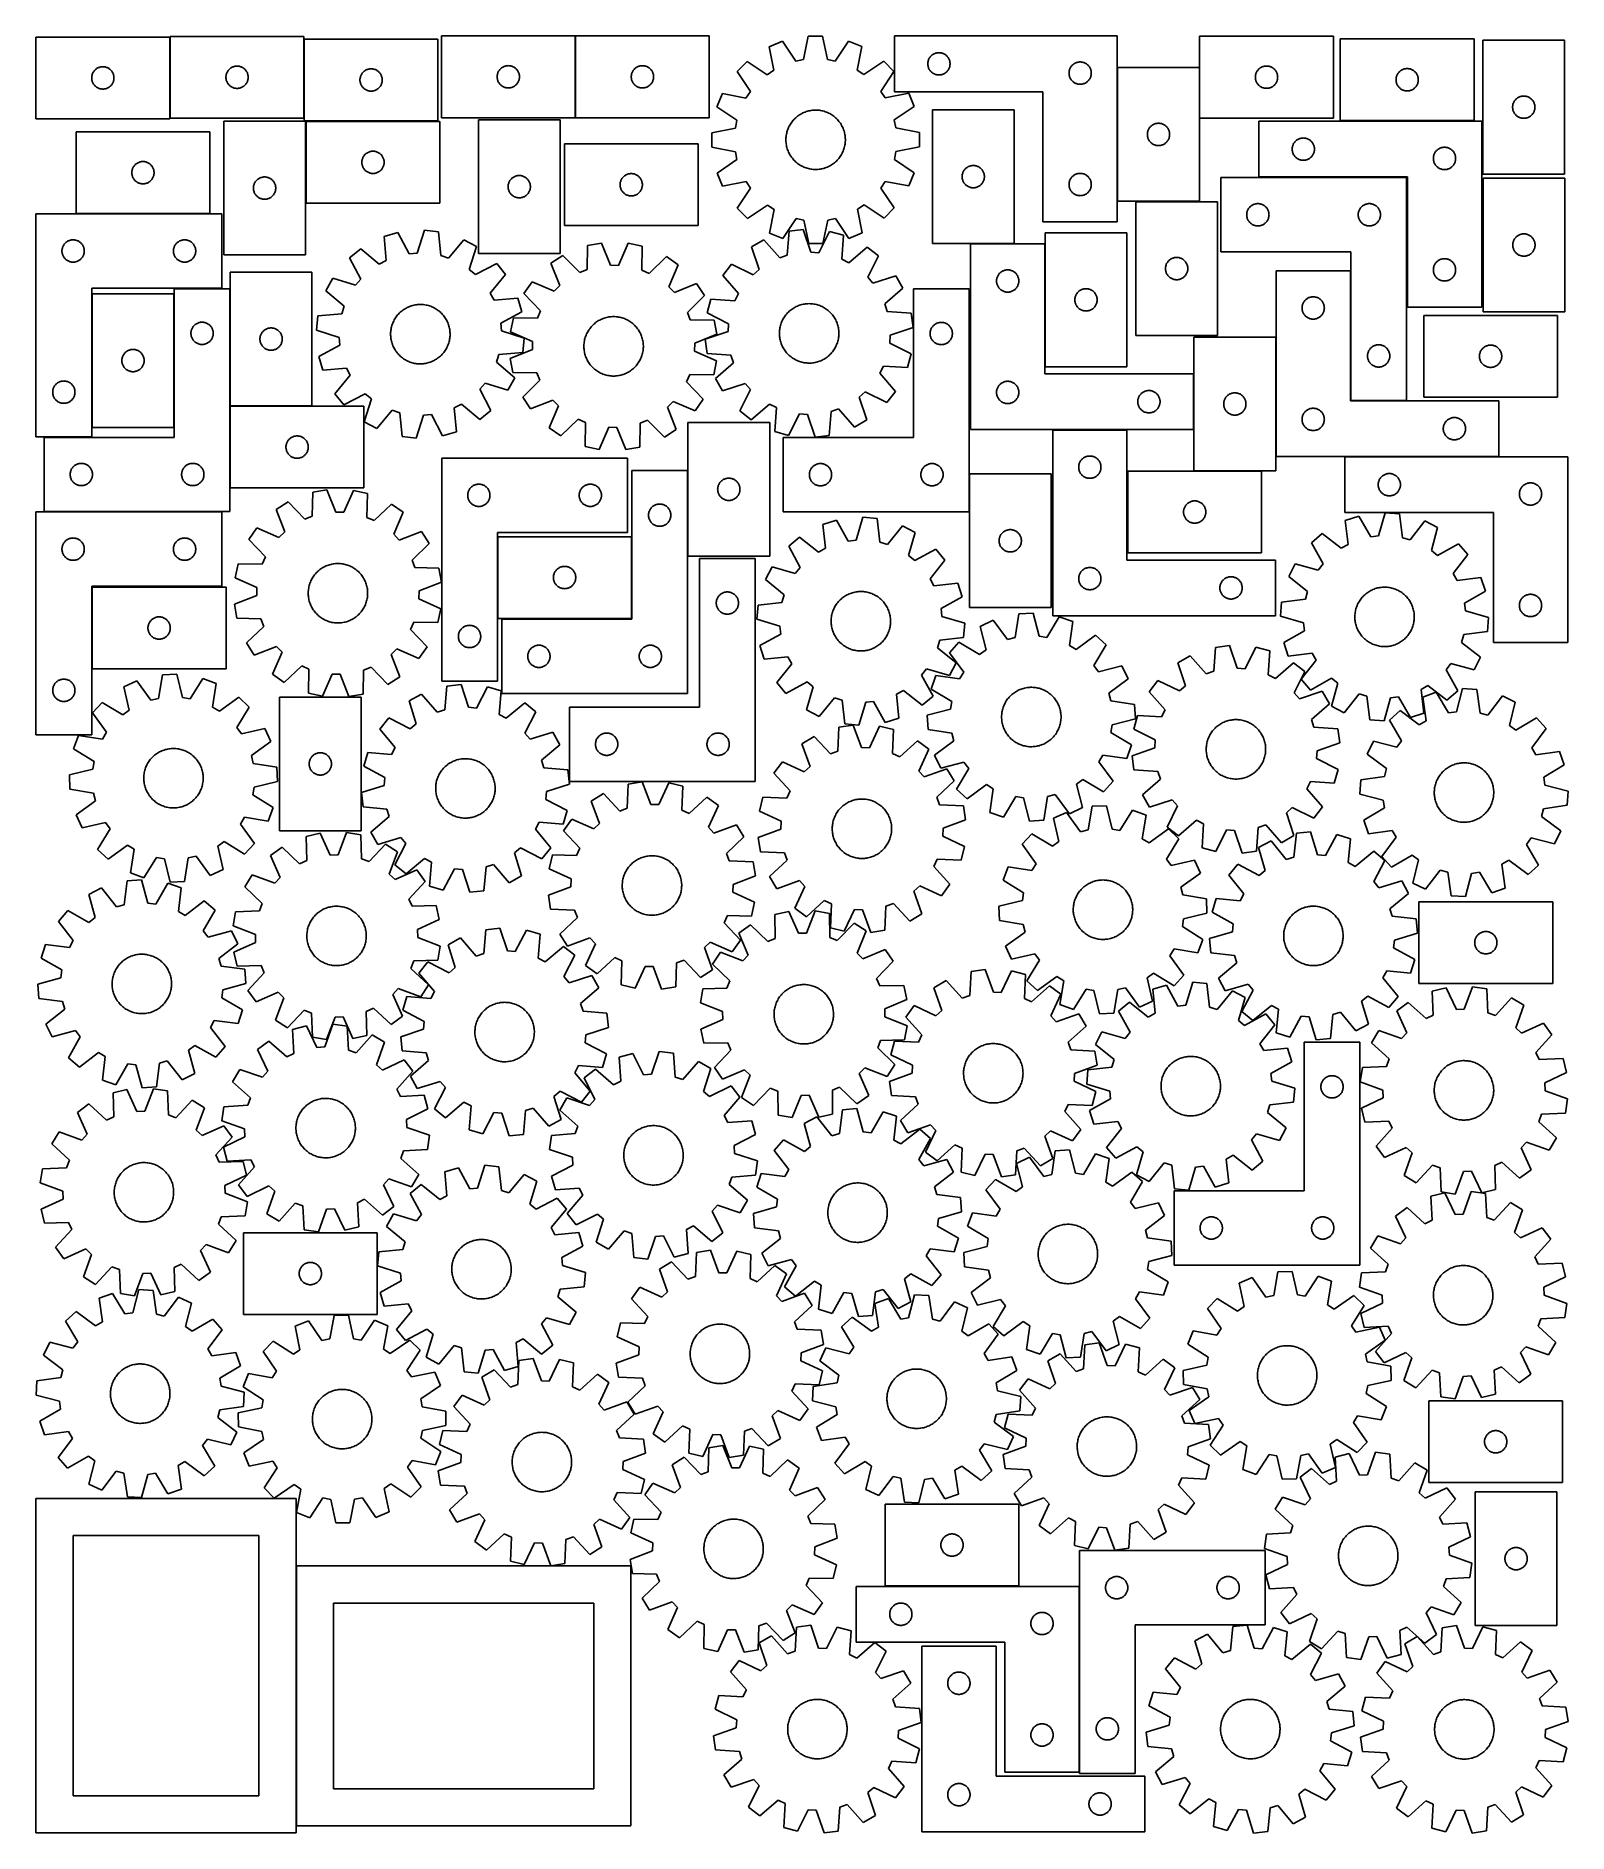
# Model space of a CAD drawing. Header units: millimetres. Extents: x 7 to 1243, y 7 to 1458.
import ezdxf

# ---------------------------------------------------------------- set-up
doc = ezdxf.new("R2010")
doc.units = ezdxf.units.MM
doc.layers.add('CUT', color=7, linetype='CONTINUOUS', true_color=0x000000)

msp = doc.modelspace()

# ---------------------------------------------------------------- linework, layer by layer
at = {"layer": 'CUT'}
for p, q in [((114.52093, 1456.935125), (6.52093, 1456.935125)), ((6.52093, 1456.935125), (6.52093, 1390.935125)), ((114.52093, 1390.935125), (114.52093, 1456.935125)), ((222.876767, 1457.477358), (114.876767, 1457.477358)), ((114.876767, 1457.477358), (114.876767, 1391.477358)), ((222.876767, 1391.477358), (222.876767, 1457.477358)), ((331.099971, 1455.298406), (223.099971, 1455.298406)), ((223.099971, 1455.298406), (223.099971, 1389.298406)), ((331.099971, 1389.298406), (331.099971, 1455.298406)), ((441.849605, 1457.841619), (333.849605, 1457.841619)), ((333.849605, 1457.841619), (333.849605, 1391.841619)), ((441.849605, 1391.841619), (441.849605, 1457.841619)), ((550.129329, 1457.830877), (442.129329, 1457.830877)), ((442.129329, 1457.830877), (442.129329, 1391.830877)), ((550.129329, 1391.830877), (550.129329, 1457.830877)), ((609.112205, 1453.547002), (598.461845, 1449.113572)), ((619.960796, 1437.492392), (609.112205, 1453.547002)), ((630.07719, 1457.755445), (626.264866, 1438.757851)), ((641.61344, 1457.775684), (630.07719, 1457.755445)), ((645.492398, 1438.791583), (641.61344, 1457.775684)), ((662.593063, 1453.640826), (651.800869, 1437.548251)), ((673.258913, 1449.244793), (662.593063, 1453.640826)), ((879.544001, 1457.834296), (699.544001, 1457.834296)), ((699.544001, 1457.834296), (699.544001, 1412.834296)), ((879.544001, 1307.834296), (879.544001, 1457.834296)), ((1054.014691, 1457.55231), (946.014691, 1457.55231)), ((946.014691, 1457.55231), (946.014691, 1391.55231)), ((1054.014691, 1391.55231), (1054.014691, 1457.55231)), ((1167.570005, 1455.458804), (1059.570005, 1455.458804)), ((1059.570005, 1455.458804), (1059.570005, 1389.458804)), ((1167.570005, 1389.458804), (1167.570005, 1455.458804)), ((1174.674057, 1454.30597), (1174.674057, 1346.30597)), ((1240.674057, 1454.30597), (1174.674057, 1454.30597)), ((1240.674057, 1346.30597), (1240.674057, 1454.30597)), ((580.703226, 1437.202525), (572.560176, 1429.030853)), ((596.86985, 1426.521575), (580.703226, 1437.202525)), ((598.461845, 1449.113572), (602.209781, 1430.10317)), ((626.264866, 1438.757851), (619.960796, 1437.492392)), ((651.800869, 1437.548251), (645.492398, 1438.791583)), ((669.577701, 1430.221357), (673.258913, 1449.244793)), ((691.059215, 1437.396128), (674.930166, 1426.658521)), ((699.230886, 1429.253079), (691.059215, 1437.396128)), ((726.620997, 1436.509031), (726.716933, 1437.090108)), ((726.716933, 1437.090108), (726.850668, 1437.663667)), ((726.850668, 1437.663667), (727.02163, 1438.227251)), ((727.02163, 1438.227251), (727.229085, 1438.778446)), ((727.229085, 1438.778446), (727.472146, 1439.314894)), ((727.472146, 1439.314894), (727.749772, 1439.834296)), ((727.749772, 1439.834296), (728.060774, 1440.334428)), ((728.060774, 1440.334428), (728.403821, 1440.813148)), ((728.403821, 1440.813148), (728.777442, 1441.268408)), ((728.777442, 1441.268408), (729.18004, 1441.698257)), ((729.18004, 1441.698257), (729.609888, 1442.100854)), ((729.609888, 1442.100854), (730.065148, 1442.474476)), ((730.065148, 1442.474476), (730.543869, 1442.817522)), ((730.543869, 1442.817522), (731.044001, 1443.128524)), ((731.044001, 1443.128524), (731.563403, 1443.40615)), ((731.563403, 1443.40615), (732.09985, 1443.649211)), ((732.09985, 1443.649211), (732.651046, 1443.856667)), ((732.651046, 1443.856667), (733.214629, 1444.027628)), ((733.214629, 1444.027628), (733.788188, 1444.161363)), ((733.788188, 1444.161363), (734.369265, 1444.257299)), ((734.369265, 1444.257299), (734.955373, 1444.315026)), ((734.955373, 1444.315026), (735.544001, 1444.334296)), ((735.544001, 1444.334296), (736.132629, 1444.315026)), ((736.132629, 1444.315026), (736.718736, 1444.257299)), ((736.718736, 1444.257299), (737.299814, 1444.161363)), ((737.299814, 1444.161363), (737.873372, 1444.027628)), ((737.873372, 1444.027628), (738.436956, 1443.856667)), ((738.436956, 1443.856667), (738.988152, 1443.649211)), ((738.988152, 1443.649211), (739.524599, 1443.40615)), ((739.524599, 1443.40615), (740.044001, 1443.128524)), ((740.044001, 1443.128524), (740.544133, 1442.817522)), ((740.544133, 1442.817522), (741.022854, 1442.474476)), ((741.022854, 1442.474476), (741.478113, 1442.100854)), ((741.478113, 1442.100854), (741.907962, 1441.698257)), ((741.907962, 1441.698257), (742.310559, 1441.268408)), ((742.310559, 1441.268408), (742.684181, 1440.813148)), ((742.684181, 1440.813148), (743.027227, 1440.334428)), ((743.027227, 1440.334428), (743.338229, 1439.834296)), ((743.338229, 1439.834296), (743.615855, 1439.314894)), ((743.615855, 1439.314894), (743.858917, 1438.778446)), ((743.858917, 1438.778446), (744.066372, 1438.227251)), ((744.066372, 1438.227251), (744.237333, 1437.663667)), ((744.237333, 1437.663667), (744.371068, 1437.090108)), ((744.371068, 1437.090108), (744.467005, 1436.509031)), ((848.369265, 1436.757299), (848.955373, 1436.815026)), ((848.955373, 1436.815026), (849.544001, 1436.834296)), ((849.544001, 1436.834296), (850.132629, 1436.815026)), ((850.132629, 1436.815026), (850.718736, 1436.757299)), ((51.52093, 1423.935125), (51.5402, 1424.523753)), ((51.5402, 1423.346497), (51.52093, 1423.935125)), ((51.5402, 1424.523753), (51.597927, 1425.109861)), ((51.597927, 1422.760389), (51.5402, 1423.346497)), ((51.597927, 1425.109861), (51.693863, 1425.690938)), ((51.693863, 1422.179312), (51.597927, 1422.760389)), ((51.693863, 1425.690938), (51.827598, 1426.264497)), ((51.827598, 1426.264497), (51.998559, 1426.82808)), ((51.998559, 1426.82808), (52.206015, 1427.379276)), ((52.206015, 1427.379276), (52.449076, 1427.915723)), ((52.449076, 1427.915723), (52.726702, 1428.435125)), ((52.726702, 1428.435125), (53.037704, 1428.935257)), ((53.037704, 1428.935257), (53.38075, 1429.413978)), ((53.38075, 1429.413978), (53.754372, 1429.869238)), ((53.754372, 1429.869238), (54.156969, 1430.299086)), ((54.156969, 1430.299086), (54.586818, 1430.701683)), ((54.586818, 1430.701683), (55.042078, 1431.075305)), ((55.042078, 1431.075305), (55.520798, 1431.418352)), ((55.520798, 1431.418352), (56.02093, 1431.729354)), ((56.02093, 1431.729354), (56.540332, 1432.00698)), ((56.540332, 1432.00698), (57.07678, 1432.250041)), ((57.07678, 1432.250041), (57.627975, 1432.457496)), ((57.627975, 1432.457496), (58.191559, 1432.628458)), ((58.191559, 1432.628458), (58.765118, 1432.762193)), ((58.765118, 1432.762193), (59.346195, 1432.858129)), ((59.346195, 1432.858129), (59.932302, 1432.915855)), ((59.932302, 1432.915855), (60.52093, 1432.935125)), ((60.52093, 1432.935125), (61.109559, 1432.915855)), ((61.109559, 1432.915855), (61.695666, 1432.858129)), ((61.695666, 1432.858129), (62.276743, 1432.762193)), ((62.276743, 1432.762193), (62.850302, 1432.628458)), ((62.850302, 1432.628458), (63.413886, 1432.457496)), ((63.413886, 1432.457496), (63.965081, 1432.250041)), ((63.965081, 1432.250041), (64.501529, 1432.00698)), ((64.501529, 1432.00698), (65.02093, 1431.729354)), ((65.02093, 1431.729354), (65.521063, 1431.418352)), ((65.521063, 1431.418352), (65.999783, 1431.075305)), ((65.999783, 1431.075305), (66.455043, 1430.701683)), ((66.455043, 1430.701683), (66.884891, 1430.299086)), ((66.884891, 1430.299086), (67.287489, 1429.869238)), ((67.287489, 1429.869238), (67.66111, 1429.413978)), ((67.66111, 1429.413978), (68.004157, 1428.935257)), ((68.004157, 1428.935257), (68.315159, 1428.435125)), ((68.315159, 1428.435125), (68.592785, 1427.915723)), ((68.592785, 1427.915723), (68.835846, 1427.379276)), ((68.835846, 1427.379276), (69.043302, 1426.82808)), ((69.043302, 1426.82808), (69.214263, 1426.264497)), ((69.214263, 1426.264497), (69.347998, 1425.690938)), ((69.347998, 1425.690938), (69.443934, 1425.109861)), ((69.443934, 1422.760389), (69.347998, 1422.179312)), ((69.443934, 1425.109861), (69.501661, 1424.523753)), ((69.501661, 1423.346497), (69.443934, 1422.760389)), ((69.501661, 1424.523753), (69.52093, 1423.935125)), ((69.52093, 1423.935125), (69.501661, 1423.346497)), ((159.876767, 1424.477358), (159.896037, 1425.065987)), ((159.896037, 1423.88873), (159.876767, 1424.477358)), ((159.896037, 1425.065987), (159.953763, 1425.652094)), ((159.953763, 1423.302623), (159.896037, 1423.88873)), ((159.953763, 1425.652094), (160.0497, 1426.233171)), ((160.0497, 1422.721546), (159.953763, 1423.302623)), ((160.0497, 1426.233171), (160.183435, 1426.80673)), ((160.183435, 1422.147987), (160.0497, 1422.721546)), ((160.183435, 1426.80673), (160.354396, 1427.370314)), ((160.354396, 1427.370314), (160.561851, 1427.921509)), ((160.561851, 1427.921509), (160.804913, 1428.457957)), ((160.804913, 1428.457957), (161.082539, 1428.977358)), ((161.082539, 1428.977358), (161.393541, 1429.477491)), ((161.393541, 1429.477491), (161.736587, 1429.956211)), ((161.736587, 1429.956211), (162.110209, 1430.411471)), ((162.110209, 1430.411471), (162.512806, 1430.84132)), ((162.512806, 1430.84132), (162.942655, 1431.243917)), ((162.942655, 1431.243917), (163.397914, 1431.617539)), ((163.397914, 1431.617539), (163.876635, 1431.960585)), ((163.876635, 1431.960585), (164.376767, 1432.271587)), ((164.376767, 1432.271587), (164.896169, 1432.549213)), ((164.896169, 1432.549213), (165.432616, 1432.792274)), ((165.432616, 1432.792274), (165.983812, 1432.99973)), ((165.983812, 1432.99973), (166.547396, 1433.170691)), ((166.547396, 1433.170691), (167.120954, 1433.304426)), ((167.120954, 1433.304426), (167.702032, 1433.400362)), ((167.702032, 1433.400362), (168.288139, 1433.458089)), ((168.288139, 1433.458089), (168.876767, 1433.477358)), ((168.876767, 1433.477358), (169.465395, 1433.458089)), ((169.465395, 1433.458089), (170.051503, 1433.400362)), ((170.051503, 1433.400362), (170.63258, 1433.304426)), ((170.63258, 1433.304426), (171.206139, 1433.170691)), ((171.206139, 1433.170691), (171.769722, 1432.99973)), ((171.769722, 1432.99973), (172.320918, 1432.792274)), ((172.320918, 1432.792274), (172.857365, 1432.549213)), ((172.857365, 1432.549213), (173.376767, 1432.271587)), ((173.376767, 1432.271587), (173.876899, 1431.960585)), ((173.876899, 1431.960585), (174.35562, 1431.617539)), ((174.35562, 1431.617539), (174.81088, 1431.243917)), ((174.81088, 1431.243917), (175.240728, 1430.84132)), ((175.240728, 1430.84132), (175.643325, 1430.411471)), ((175.643325, 1430.411471), (176.016947, 1429.956211)), ((176.016947, 1429.956211), (176.359994, 1429.477491)), ((176.359994, 1429.477491), (176.670996, 1428.977358)), ((176.670996, 1428.977358), (176.948622, 1428.457957)), ((176.948622, 1428.457957), (177.191683, 1427.921509)), ((177.191683, 1427.921509), (177.399138, 1427.370314)), ((177.399138, 1427.370314), (177.5701, 1426.80673)), ((177.5701, 1426.80673), (177.703835, 1426.233171)), ((177.703835, 1422.721546), (177.5701, 1422.147987)), ((177.703835, 1426.233171), (177.799771, 1425.652094)), ((177.799771, 1423.302623), (177.703835, 1422.721546)), ((177.799771, 1425.652094), (177.857498, 1425.065987)), ((177.857498, 1423.88873), (177.799771, 1423.302623)), ((177.857498, 1425.065987), (177.876767, 1424.477358)), ((177.876767, 1424.477358), (177.857498, 1423.88873)), ((268.099971, 1422.298406), (268.119241, 1422.887035)), ((268.119241, 1422.887035), (268.176967, 1423.473142)), ((268.176967, 1423.473142), (268.272903, 1424.054219)), ((268.272903, 1424.054219), (268.406639, 1424.627778)), ((268.406639, 1424.627778), (268.5776, 1425.191362)), ((268.5776, 1425.191362), (268.785055, 1425.742557)), ((268.785055, 1425.742557), (269.028116, 1426.279005)), ((269.028116, 1426.279005), (269.305742, 1426.798406)), ((269.305742, 1426.798406), (269.616744, 1427.298539)), ((269.616744, 1427.298539), (269.959791, 1427.777259)), ((269.959791, 1427.777259), (270.333413, 1428.232519)), ((270.333413, 1428.232519), (270.73601, 1428.662367)), ((270.73601, 1428.662367), (271.165859, 1429.064965)), ((271.165859, 1429.064965), (271.621118, 1429.438586)), ((271.621118, 1429.438586), (272.099839, 1429.781633)), ((272.099839, 1429.781633), (272.599971, 1430.092635)), ((272.599971, 1430.092635), (273.119373, 1430.370261)), ((273.119373, 1430.370261), (273.65582, 1430.613322)), ((273.65582, 1430.613322), (274.207016, 1430.820778)), ((274.207016, 1430.820778), (274.7706, 1430.991739)), ((274.7706, 1430.991739), (275.344158, 1431.125474)), ((275.344158, 1431.125474), (275.925235, 1431.22141)), ((275.925235, 1431.22141), (276.511343, 1431.279137)), ((276.511343, 1431.279137), (277.099971, 1431.298406)), ((277.099971, 1431.298406), (277.688599, 1431.279137)), ((277.688599, 1431.279137), (278.274707, 1431.22141)), ((278.274707, 1431.22141), (278.855784, 1431.125474)), ((278.855784, 1431.125474), (279.429342, 1430.991739)), ((279.429342, 1430.991739), (279.992926, 1430.820778)), ((279.992926, 1430.820778), (280.544122, 1430.613322)), ((280.544122, 1430.613322), (281.080569, 1430.370261)), ((281.080569, 1430.370261), (281.599971, 1430.092635)), ((281.599971, 1430.092635), (282.100103, 1429.781633)), ((282.100103, 1429.781633), (282.578824, 1429.438586)), ((282.578824, 1429.438586), (283.034083, 1429.064965)), ((283.034083, 1429.064965), (283.463932, 1428.662367)), ((283.463932, 1428.662367), (283.866529, 1428.232519)), ((283.866529, 1428.232519), (284.240151, 1427.777259)), ((284.240151, 1427.777259), (284.583197, 1427.298539)), ((284.583197, 1427.298539), (284.8942, 1426.798406)), ((284.8942, 1426.798406), (285.171826, 1426.279005)), ((285.171826, 1426.279005), (285.414887, 1425.742557)), ((285.414887, 1425.742557), (285.622342, 1425.191362)), ((285.622342, 1425.191362), (285.793303, 1424.627778)), ((285.793303, 1424.627778), (285.927038, 1424.054219)), ((285.927038, 1424.054219), (286.022975, 1423.473142)), ((286.022975, 1423.473142), (286.080701, 1422.887035)), ((286.080701, 1422.887035), (286.099971, 1422.298406)), ((378.849605, 1424.841619), (378.868874, 1425.430247)), ((378.868874, 1424.252991), (378.849605, 1424.841619)), ((378.868874, 1425.430247), (378.926601, 1426.016355)), ((378.926601, 1423.666884), (378.868874, 1424.252991)), ((378.926601, 1426.016355), (379.022537, 1426.597432)), ((379.022537, 1423.085806), (378.926601, 1423.666884)), ((379.022537, 1426.597432), (379.156272, 1427.170991)), ((379.156272, 1422.512248), (379.022537, 1423.085806)), ((379.156272, 1427.170991), (379.327234, 1427.734574)), ((379.327234, 1421.948664), (379.156272, 1422.512248)), ((379.327234, 1427.734574), (379.534689, 1428.28577)), ((379.534689, 1428.28577), (379.77775, 1428.822218)), ((379.77775, 1428.822218), (380.055376, 1429.341619)), ((380.055376, 1429.341619), (380.366378, 1429.841751)), ((380.366378, 1429.841751), (380.709425, 1430.320472)), ((380.709425, 1430.320472), (381.083046, 1430.775732)), ((381.083046, 1430.775732), (381.485644, 1431.20558)), ((381.485644, 1431.20558), (381.915492, 1431.608178)), ((381.915492, 1431.608178), (382.370752, 1431.981799)), ((382.370752, 1431.981799), (382.849473, 1432.324846)), ((382.849473, 1432.324846), (383.349605, 1432.635848)), ((383.349605, 1432.635848), (383.869007, 1432.913474)), ((383.869007, 1432.913474), (384.405454, 1433.156535)), ((384.405454, 1433.156535), (384.95665, 1433.36399)), ((384.95665, 1433.36399), (385.520233, 1433.534952)), ((385.520233, 1433.534952), (386.093792, 1433.668687)), ((386.093792, 1433.668687), (386.674869, 1433.764623)), ((386.674869, 1433.764623), (387.260977, 1433.82235)), ((387.260977, 1433.82235), (387.849605, 1433.841619)), ((387.849605, 1433.841619), (388.438233, 1433.82235)), ((388.438233, 1433.82235), (389.02434, 1433.764623)), ((389.02434, 1433.764623), (389.605418, 1433.668687)), ((389.605418, 1433.668687), (390.178976, 1433.534952)), ((390.178976, 1433.534952), (390.74256, 1433.36399)), ((390.74256, 1433.36399), (391.293756, 1433.156535)), ((391.293756, 1433.156535), (391.830203, 1432.913474)), ((391.830203, 1432.913474), (392.349605, 1432.635848)), ((392.349605, 1432.635848), (392.849737, 1432.324846)), ((392.849737, 1432.324846), (393.328458, 1431.981799)), ((393.328458, 1431.981799), (393.783717, 1431.608178)), ((393.783717, 1431.608178), (394.213566, 1431.20558)), ((394.213566, 1431.20558), (394.616163, 1430.775732)), ((394.616163, 1430.775732), (394.989785, 1430.320472)), ((394.989785, 1430.320472), (395.332831, 1429.841751)), ((395.332831, 1429.841751), (395.643833, 1429.341619)), ((395.643833, 1429.341619), (395.921459, 1428.822218)), ((395.921459, 1428.822218), (396.164521, 1428.28577)), ((396.164521, 1428.28577), (396.371976, 1427.734574)), ((396.371976, 1427.734574), (396.542937, 1427.170991)), ((396.542937, 1422.512248), (396.371976, 1421.948664)), ((396.542937, 1427.170991), (396.676672, 1426.597432)), ((396.676672, 1423.085806), (396.542937, 1422.512248)), ((396.676672, 1426.597432), (396.772609, 1426.016355)), ((396.772609, 1423.666884), (396.676672, 1423.085806)), ((396.772609, 1426.016355), (396.830335, 1425.430247)), ((396.830335, 1424.252991), (396.772609, 1423.666884)), ((396.830335, 1425.430247), (396.849605, 1424.841619)), ((396.849605, 1424.841619), (396.830335, 1424.252991)), ((487.129329, 1424.830877), (487.148599, 1425.419505)), ((487.148599, 1424.242249), (487.129329, 1424.830877)), ((487.148599, 1425.419505), (487.206325, 1426.005613)), ((487.206325, 1423.656141), (487.148599, 1424.242249)), ((487.206325, 1426.005613), (487.302261, 1426.58669)), ((487.302261, 1423.075064), (487.206325, 1423.656141)), ((487.302261, 1426.58669), (487.435996, 1427.160249)), ((487.435996, 1422.501506), (487.302261, 1423.075064)), ((487.435996, 1427.160249), (487.606958, 1427.723832)), ((487.606958, 1421.937922), (487.435996, 1422.501506)), ((487.606958, 1427.723832), (487.814413, 1428.275028)), ((487.814413, 1428.275028), (488.057474, 1428.811475)), ((488.057474, 1428.811475), (488.3351, 1429.330877)), ((488.3351, 1429.330877), (488.646102, 1429.831009)), ((488.646102, 1429.831009), (488.989149, 1430.30973)), ((488.989149, 1430.30973), (489.362771, 1430.764989)), ((489.362771, 1430.764989), (489.765368, 1431.194838)), ((489.765368, 1431.194838), (490.195217, 1431.597435)), ((490.195217, 1431.597435), (490.650476, 1431.971057)), ((490.650476, 1431.971057), (491.129197, 1432.314104)), ((491.129197, 1432.314104), (491.629329, 1432.625106)), ((491.629329, 1432.625106), (492.148731, 1432.902732)), ((492.148731, 1432.902732), (492.685178, 1433.145793)), ((492.685178, 1433.145793), (493.236374, 1433.353248)), ((493.236374, 1433.353248), (493.799957, 1433.52421)), ((493.799957, 1433.52421), (494.373516, 1433.657945)), ((494.373516, 1433.657945), (494.954593, 1433.753881)), ((494.954593, 1433.753881), (495.540701, 1433.811607)), ((495.540701, 1433.811607), (496.129329, 1433.830877)), ((496.129329, 1433.830877), (496.717957, 1433.811607)), ((496.717957, 1433.811607), (497.304065, 1433.753881)), ((497.304065, 1433.753881), (497.885142, 1433.657945)), ((497.885142, 1433.657945), (498.4587, 1433.52421)), ((498.4587, 1433.52421), (499.022284, 1433.353248)), ((499.022284, 1433.353248), (499.57348, 1433.145793)), ((499.57348, 1433.145793), (500.109927, 1432.902732)), ((500.109927, 1432.902732), (500.629329, 1432.625106)), ((500.629329, 1432.625106), (501.129461, 1432.314104)), ((501.129461, 1432.314104), (501.608182, 1431.971057)), ((501.608182, 1431.971057), (502.063441, 1431.597435)), ((502.063441, 1431.597435), (502.49329, 1431.194838)), ((502.49329, 1431.194838), (502.895887, 1430.764989)), ((502.895887, 1430.764989), (503.269509, 1430.30973)), ((503.269509, 1430.30973), (503.612555, 1429.831009)), ((503.612555, 1429.831009), (503.923558, 1429.330877)), ((503.923558, 1429.330877), (504.201184, 1428.811475)), ((504.201184, 1428.811475), (504.444245, 1428.275028)), ((504.444245, 1428.275028), (504.6517, 1427.723832)), ((504.6517, 1427.723832), (504.822661, 1427.160249)), ((504.822661, 1422.501506), (504.6517, 1421.937922)), ((504.822661, 1427.160249), (504.956396, 1426.58669)), ((504.956396, 1423.075064), (504.822661, 1422.501506)), ((504.956396, 1426.58669), (505.052333, 1426.005613)), ((505.052333, 1423.656141), (504.956396, 1423.075064)), ((505.052333, 1426.005613), (505.110059, 1425.419505)), ((505.110059, 1424.242249), (505.052333, 1423.656141)), ((505.110059, 1425.419505), (505.129329, 1424.830877)), ((505.129329, 1424.830877), (505.110059, 1424.242249)), ((572.560176, 1429.030853), (583.297784, 1412.901805)), ((602.209781, 1430.10317), (596.86985, 1426.521575)), ((674.930166, 1426.658521), (669.577701, 1430.221357)), ((688.549937, 1413.086455), (699.230886, 1429.253079)), ((726.544001, 1435.334296), (726.56327, 1435.922924)), ((726.56327, 1434.745667), (726.544001, 1435.334296)), ((726.56327, 1435.922924), (726.620997, 1436.509031)), ((726.620997, 1434.15956), (726.56327, 1434.745667)), ((726.716933, 1433.578483), (726.620997, 1434.15956)), ((726.850668, 1433.004924), (726.716933, 1433.578483)), ((727.02163, 1432.44134), (726.850668, 1433.004924)), ((727.229085, 1431.890145), (727.02163, 1432.44134)), ((727.472146, 1431.353697), (727.229085, 1431.890145)), ((727.749772, 1430.834296), (727.472146, 1431.353697)), ((728.060774, 1430.334163), (727.749772, 1430.834296)), ((728.403821, 1429.855443), (728.060774, 1430.334163)), ((728.777442, 1429.400183), (728.403821, 1429.855443)), ((729.18004, 1428.970334), (728.777442, 1429.400183)), ((729.609888, 1428.567737), (729.18004, 1428.970334)), ((730.065148, 1428.194115), (729.609888, 1428.567737)), ((730.543869, 1427.851069), (730.065148, 1428.194115)), ((731.044001, 1427.540067), (730.543869, 1427.851069)), ((731.563403, 1427.262441), (731.044001, 1427.540067)), ((732.09985, 1427.01938), (731.563403, 1427.262441)), ((732.651046, 1426.811924), (732.09985, 1427.01938)), ((733.214629, 1426.640963), (732.651046, 1426.811924)), ((733.788188, 1426.507228), (733.214629, 1426.640963)), ((734.369265, 1426.411292), (733.788188, 1426.507228)), ((734.955373, 1426.353565), (734.369265, 1426.411292)), ((735.544001, 1426.334296), (734.955373, 1426.353565)), ((736.132629, 1426.353565), (735.544001, 1426.334296)), ((736.718736, 1426.411292), (736.132629, 1426.353565)), ((737.299814, 1426.507228), (736.718736, 1426.411292)), ((737.873372, 1426.640963), (737.299814, 1426.507228)), ((738.436956, 1426.811924), (737.873372, 1426.640963)), ((738.988152, 1427.01938), (738.436956, 1426.811924)), ((739.524599, 1427.262441), (738.988152, 1427.01938)), ((740.044001, 1427.540067), (739.524599, 1427.262441)), ((740.544133, 1427.851069), (740.044001, 1427.540067)), ((741.022854, 1428.194115), (740.544133, 1427.851069)), ((741.478113, 1428.567737), (741.022854, 1428.194115)), ((741.907962, 1428.970334), (741.478113, 1428.567737)), ((742.310559, 1429.400183), (741.907962, 1428.970334)), ((742.684181, 1429.855443), (742.310559, 1429.400183)), ((743.027227, 1430.334163), (742.684181, 1429.855443)), ((743.338229, 1430.834296), (743.027227, 1430.334163)), ((743.615855, 1431.353697), (743.338229, 1430.834296)), ((743.858917, 1431.890145), (743.615855, 1431.353697)), ((744.066372, 1432.44134), (743.858917, 1431.890145)), ((744.237333, 1433.004924), (744.066372, 1432.44134)), ((744.371068, 1433.578483), (744.237333, 1433.004924)), ((744.467005, 1434.15956), (744.371068, 1433.578483)), ((744.467005, 1436.509031), (744.524731, 1435.922924)), ((744.524731, 1434.745667), (744.467005, 1434.15956)), ((744.524731, 1435.922924), (744.544001, 1435.334296)), ((744.544001, 1435.334296), (744.524731, 1434.745667)), ((840.544001, 1427.834296), (840.56327, 1428.422924)), ((840.56327, 1427.245667), (840.544001, 1427.834296)), ((840.56327, 1428.422924), (840.620997, 1429.009031)), ((840.620997, 1426.65956), (840.56327, 1427.245667)), ((840.620997, 1429.009031), (840.716933, 1429.590108)), ((840.716933, 1426.078483), (840.620997, 1426.65956)), ((840.716933, 1429.590108), (840.850668, 1430.163667)), ((840.850668, 1425.504924), (840.716933, 1426.078483)), ((840.850668, 1430.163667), (841.02163, 1430.727251)), ((841.02163, 1424.94134), (840.850668, 1425.504924)), ((841.02163, 1430.727251), (841.229085, 1431.278446)), ((841.229085, 1424.390145), (841.02163, 1424.94134)), ((841.229085, 1431.278446), (841.472146, 1431.814894)), ((841.472146, 1423.853697), (841.229085, 1424.390145)), ((841.472146, 1431.814894), (841.749772, 1432.334296)), ((841.749772, 1423.334296), (841.472146, 1423.853697)), ((841.749772, 1432.334296), (842.060774, 1432.834428)), ((842.060774, 1422.834163), (841.749772, 1423.334296)), ((842.060774, 1432.834428), (842.403821, 1433.313148)), ((842.403821, 1422.355443), (842.060774, 1422.834163)), ((842.403821, 1433.313148), (842.777442, 1433.768408)), ((842.777442, 1421.900183), (842.403821, 1422.355443)), ((842.777442, 1433.768408), (843.18004, 1434.198257)), ((843.18004, 1434.198257), (843.609888, 1434.600854)), ((843.609888, 1434.600854), (844.065148, 1434.974476)), ((844.065148, 1434.974476), (844.543869, 1435.317522)), ((844.543869, 1435.317522), (845.044001, 1435.628524)), ((845.044001, 1435.628524), (845.563403, 1435.90615)), ((845.563403, 1435.90615), (846.09985, 1436.149211)), ((846.09985, 1436.149211), (846.651046, 1436.356667)), ((846.651046, 1436.356667), (847.214629, 1436.527628)), ((847.214629, 1436.527628), (847.788188, 1436.661363)), ((847.788188, 1436.661363), (848.369265, 1436.757299)), ((850.718736, 1436.757299), (851.299814, 1436.661363)), ((851.299814, 1436.661363), (851.873372, 1436.527628)), ((851.873372, 1436.527628), (852.436956, 1436.356667)), ((852.436956, 1436.356667), (852.988152, 1436.149211)), ((852.988152, 1436.149211), (853.524599, 1435.90615)), ((853.524599, 1435.90615), (854.044001, 1435.628524)), ((854.044001, 1435.628524), (854.544133, 1435.317522)), ((854.544133, 1435.317522), (855.022854, 1434.974476)), ((855.022854, 1434.974476), (855.478113, 1434.600854)), ((855.478113, 1434.600854), (855.907962, 1434.198257)), ((855.907962, 1434.198257), (856.310559, 1433.768408)), ((856.310559, 1433.768408), (856.684181, 1433.313148)), ((856.684181, 1422.355443), (856.310559, 1421.900183)), ((856.684181, 1433.313148), (857.027227, 1432.834428)), ((857.027227, 1422.834163), (856.684181, 1422.355443)), ((857.027227, 1432.834428), (857.338229, 1432.334296)), ((857.338229, 1423.334296), (857.027227, 1422.834163)), ((857.338229, 1432.334296), (857.615855, 1431.814894)), ((857.615855, 1423.853697), (857.338229, 1423.334296)), ((857.615855, 1431.814894), (857.858917, 1431.278446)), ((857.858917, 1424.390145), (857.615855, 1423.853697)), ((857.858917, 1431.278446), (858.066372, 1430.727251)), ((858.066372, 1424.94134), (857.858917, 1424.390145)), ((858.066372, 1430.727251), (858.237333, 1430.163667)), ((858.237333, 1425.504924), (858.066372, 1424.94134)), ((858.237333, 1430.163667), (858.371068, 1429.590108)), ((858.371068, 1426.078483), (858.237333, 1425.504924)), ((858.371068, 1429.590108), (858.467005, 1429.009031)), ((858.467005, 1426.65956), (858.371068, 1426.078483)), ((858.467005, 1429.009031), (858.524731, 1428.422924)), ((858.524731, 1427.245667), (858.467005, 1426.65956)), ((858.524731, 1428.422924), (858.544001, 1427.834296)), ((858.544001, 1427.834296), (858.524731, 1427.245667)), ((945.78732, 1432.304019), (879.78732, 1432.304019)), ((879.78732, 1432.304019), (879.78732, 1324.304019)), ((945.78732, 1324.304019), (945.78732, 1432.304019)), ((991.014691, 1424.55231), (991.033961, 1425.140938)), ((991.033961, 1423.963682), (991.014691, 1424.55231)), ((991.033961, 1425.140938), (991.091688, 1425.727045)), ((991.091688, 1423.377574), (991.033961, 1423.963682)), ((991.091688, 1425.727045), (991.187624, 1426.308123)), ((991.187624, 1422.796497), (991.091688, 1423.377574)), ((991.187624, 1426.308123), (991.321359, 1426.881681)), ((991.321359, 1422.222938), (991.187624, 1422.796497)), ((991.321359, 1426.881681), (991.49232, 1427.445265)), ((991.49232, 1427.445265), (991.699776, 1427.996461)), ((991.699776, 1427.996461), (991.942837, 1428.532908)), ((991.942837, 1428.532908), (992.220463, 1429.05231)), ((992.220463, 1429.05231), (992.531465, 1429.552442)), ((992.531465, 1429.552442), (992.874511, 1430.031163)), ((992.874511, 1430.031163), (993.248133, 1430.486422)), ((993.248133, 1430.486422), (993.65073, 1430.916271)), ((993.65073, 1430.916271), (994.080579, 1431.318868)), ((994.080579, 1431.318868), (994.535839, 1431.69249)), ((994.535839, 1431.69249), (995.014559, 1432.035536)), ((995.014559, 1432.035536), (995.514691, 1432.346538)), ((995.514691, 1432.346538), (996.034093, 1432.624164)), ((996.034093, 1432.624164), (996.570541, 1432.867225)), ((996.570541, 1432.867225), (997.121736, 1433.074681)), ((997.121736, 1433.074681), (997.68532, 1433.245642)), ((997.68532, 1433.245642), (998.258879, 1433.379377)), ((998.258879, 1433.379377), (998.839956, 1433.475313)), ((998.839956, 1433.475313), (999.426063, 1433.53304)), ((999.426063, 1433.53304), (1000.014691, 1433.55231)), ((1000.014691, 1433.55231), (1000.60332, 1433.53304)), ((1000.60332, 1433.53304), (1001.189427, 1433.475313)), ((1001.189427, 1433.475313), (1001.770504, 1433.379377)), ((1001.770504, 1433.379377), (1002.344063, 1433.245642)), ((1002.344063, 1433.245642), (1002.907647, 1433.074681)), ((1002.907647, 1433.074681), (1003.458842, 1432.867225)), ((1003.458842, 1432.867225), (1003.99529, 1432.624164)), ((1003.99529, 1432.624164), (1004.514691, 1432.346538)), ((1004.514691, 1432.346538), (1005.014824, 1432.035536)), ((1005.014824, 1432.035536), (1005.493544, 1431.69249)), ((1005.493544, 1431.69249), (1005.948804, 1431.318868)), ((1005.948804, 1431.318868), (1006.378652, 1430.916271)), ((1006.378652, 1430.916271), (1006.78125, 1430.486422)), ((1006.78125, 1430.486422), (1007.154871, 1430.031163)), ((1007.154871, 1430.031163), (1007.497918, 1429.552442)), ((1007.497918, 1429.552442), (1007.80892, 1429.05231)), ((1007.80892, 1429.05231), (1008.086546, 1428.532908)), ((1008.086546, 1428.532908), (1008.329607, 1427.996461)), ((1008.329607, 1427.996461), (1008.537063, 1427.445265)), ((1008.537063, 1427.445265), (1008.708024, 1426.881681)), ((1008.708024, 1426.881681), (1008.841759, 1426.308123)), ((1008.841759, 1422.796497), (1008.708024, 1422.222938)), ((1008.841759, 1426.308123), (1008.937695, 1425.727045)), ((1008.937695, 1423.377574), (1008.841759, 1422.796497)), ((1008.937695, 1425.727045), (1008.995422, 1425.140938)), ((1008.995422, 1423.963682), (1008.937695, 1423.377574)), ((1008.995422, 1425.140938), (1009.014691, 1424.55231)), ((1009.014691, 1424.55231), (1008.995422, 1423.963682)), ((1104.570005, 1422.458804), (1104.589274, 1423.047432)), ((1104.589274, 1421.870176), (1104.570005, 1422.458804)), ((1104.589274, 1423.047432), (1104.647001, 1423.63354)), ((1104.647001, 1423.63354), (1104.742937, 1424.214617)), ((1104.742937, 1424.214617), (1104.876672, 1424.788175)), ((1104.876672, 1424.788175), (1105.047633, 1425.351759)), ((1105.047633, 1425.351759), (1105.255089, 1425.902955)), ((1105.255089, 1425.902955), (1105.49815, 1426.439402)), ((1105.49815, 1426.439402), (1105.775776, 1426.958804)), ((1105.775776, 1426.958804), (1106.086778, 1427.458936)), ((1106.086778, 1427.458936), (1106.429824, 1427.937657)), ((1106.429824, 1427.937657), (1106.803446, 1428.392916)), ((1106.803446, 1428.392916), (1107.206044, 1428.822765)), ((1107.206044, 1428.822765), (1107.635892, 1429.225362)), ((1107.635892, 1429.225362), (1108.091152, 1429.598984)), ((1108.091152, 1429.598984), (1108.569872, 1429.94203)), ((1108.569872, 1429.94203), (1109.070005, 1430.253032)), ((1109.070005, 1430.253032), (1109.589406, 1430.530658)), ((1109.589406, 1430.530658), (1110.125854, 1430.77372)), ((1110.125854, 1430.77372), (1110.677049, 1430.981175)), ((1110.677049, 1430.981175), (1111.240633, 1431.152136)), ((1111.240633, 1431.152136), (1111.814192, 1431.285871)), ((1111.814192, 1431.285871), (1112.395269, 1431.381808)), ((1112.395269, 1431.381808), (1112.981376, 1431.439534)), ((1112.981376, 1431.439534), (1113.570005, 1431.458804)), ((1113.570005, 1431.458804), (1114.158633, 1431.439534)), ((1114.158633, 1431.439534), (1114.74474, 1431.381808)), ((1114.74474, 1431.381808), (1115.325817, 1431.285871)), ((1115.325817, 1431.285871), (1115.899376, 1431.152136)), ((1115.899376, 1431.152136), (1116.46296, 1430.981175)), ((1116.46296, 1430.981175), (1117.014155, 1430.77372)), ((1117.014155, 1430.77372), (1117.550603, 1430.530658)), ((1117.550603, 1430.530658), (1118.070005, 1430.253032)), ((1118.070005, 1430.253032), (1118.570137, 1429.94203)), ((1118.570137, 1429.94203), (1119.048857, 1429.598984)), ((1119.048857, 1429.598984), (1119.504117, 1429.225362)), ((1119.504117, 1429.225362), (1119.933966, 1428.822765)), ((1119.933966, 1428.822765), (1120.336563, 1428.392916)), ((1120.336563, 1428.392916), (1120.710185, 1427.937657)), ((1120.710185, 1427.937657), (1121.053231, 1427.458936)), ((1121.053231, 1427.458936), (1121.364233, 1426.958804)), ((1121.364233, 1426.958804), (1121.641859, 1426.439402)), ((1121.641859, 1426.439402), (1121.88492, 1425.902955)), ((1121.88492, 1425.902955), (1122.092376, 1425.351759)), ((1122.092376, 1425.351759), (1122.263337, 1424.788175)), ((1122.263337, 1424.788175), (1122.397072, 1424.214617)), ((1122.397072, 1424.214617), (1122.493008, 1423.63354)), ((1122.493008, 1423.63354), (1122.550735, 1423.047432)), ((1122.550735, 1423.047432), (1122.570005, 1422.458804)), ((1122.570005, 1422.458804), (1122.550735, 1421.870176)), ((51.827598, 1421.605754), (51.693863, 1422.179312)), ((51.998559, 1421.04217), (51.827598, 1421.605754)), ((52.206015, 1420.490974), (51.998559, 1421.04217)), ((52.449076, 1419.954527), (52.206015, 1420.490974)), ((52.726702, 1419.435125), (52.449076, 1419.954527)), ((53.037704, 1418.934993), (52.726702, 1419.435125)), ((53.38075, 1418.456272), (53.037704, 1418.934993)), ((53.754372, 1418.001013), (53.38075, 1418.456272)), ((54.156969, 1417.571164), (53.754372, 1418.001013)), ((54.586818, 1417.168567), (54.156969, 1417.571164)), ((55.042078, 1416.794945), (54.586818, 1417.168567)), ((55.520798, 1416.451899), (55.042078, 1416.794945)), ((56.02093, 1416.140897), (55.520798, 1416.451899)), ((56.540332, 1415.86327), (56.02093, 1416.140897)), ((57.07678, 1415.620209), (56.540332, 1415.86327)), ((57.627975, 1415.412754), (57.07678, 1415.620209)), ((58.191559, 1415.241793), (57.627975, 1415.412754)), ((58.765118, 1415.108058), (58.191559, 1415.241793)), ((59.346195, 1415.012121), (58.765118, 1415.108058)), ((59.932302, 1414.954395), (59.346195, 1415.012121)), ((60.52093, 1414.935125), (59.932302, 1414.954395)), ((61.109559, 1414.954395), (60.52093, 1414.935125)), ((61.695666, 1415.012121), (61.109559, 1414.954395)), ((62.276743, 1415.108058), (61.695666, 1415.012121)), ((62.850302, 1415.241793), (62.276743, 1415.108058)), ((63.413886, 1415.412754), (62.850302, 1415.241793)), ((63.965081, 1415.620209), (63.413886, 1415.412754)), ((64.501529, 1415.86327), (63.965081, 1415.620209)), ((65.02093, 1416.140897), (64.501529, 1415.86327)), ((65.521063, 1416.451899), (65.02093, 1416.140897)), ((65.999783, 1416.794945), (65.521063, 1416.451899)), ((66.455043, 1417.168567), (65.999783, 1416.794945)), ((66.884891, 1417.571164), (66.455043, 1417.168567)), ((67.287489, 1418.001013), (66.884891, 1417.571164)), ((67.66111, 1418.456272), (67.287489, 1418.001013)), ((68.004157, 1418.934993), (67.66111, 1418.456272)), ((68.315159, 1419.435125), (68.004157, 1418.934993)), ((68.592785, 1419.954527), (68.315159, 1419.435125)), ((68.835846, 1420.490974), (68.592785, 1419.954527)), ((69.043302, 1421.04217), (68.835846, 1420.490974)), ((69.214263, 1421.605754), (69.043302, 1421.04217)), ((69.347998, 1422.179312), (69.214263, 1421.605754)), ((160.354396, 1421.584403), (160.183435, 1422.147987)), ((160.561851, 1421.033208), (160.354396, 1421.584403)), ((160.804913, 1420.49676), (160.561851, 1421.033208)), ((161.082539, 1419.977358), (160.804913, 1420.49676)), ((161.393541, 1419.477226), (161.082539, 1419.977358)), ((161.736587, 1418.998506), (161.393541, 1419.477226)), ((162.110209, 1418.543246), (161.736587, 1418.998506)), ((162.512806, 1418.113397), (162.110209, 1418.543246)), ((162.942655, 1417.7108), (162.512806, 1418.113397)), ((163.397914, 1417.337178), (162.942655, 1417.7108)), ((163.876635, 1416.994132), (163.397914, 1417.337178)), ((164.376767, 1416.68313), (163.876635, 1416.994132)), ((164.896169, 1416.405504), (164.376767, 1416.68313)), ((165.432616, 1416.162443), (164.896169, 1416.405504)), ((165.983812, 1415.954987), (165.432616, 1416.162443)), ((166.547396, 1415.784026), (165.983812, 1415.954987)), ((167.120954, 1415.650291), (166.547396, 1415.784026)), ((167.702032, 1415.554355), (167.120954, 1415.650291)), ((168.288139, 1415.496628), (167.702032, 1415.554355)), ((168.876767, 1415.477358), (168.288139, 1415.496628)), ((169.465395, 1415.496628), (168.876767, 1415.477358)), ((170.051503, 1415.554355), (169.465395, 1415.496628)), ((170.63258, 1415.650291), (170.051503, 1415.554355)), ((171.206139, 1415.784026), (170.63258, 1415.650291)), ((171.769722, 1415.954987), (171.206139, 1415.784026)), ((172.320918, 1416.162443), (171.769722, 1415.954987)), ((172.857365, 1416.405504), (172.320918, 1416.162443)), ((173.376767, 1416.68313), (172.857365, 1416.405504)), ((173.876899, 1416.994132), (173.376767, 1416.68313)), ((174.35562, 1417.337178), (173.876899, 1416.994132)), ((174.81088, 1417.7108), (174.35562, 1417.337178)), ((175.240728, 1418.113397), (174.81088, 1417.7108)), ((175.643325, 1418.543246), (175.240728, 1418.113397)), ((176.016947, 1418.998506), (175.643325, 1418.543246)), ((176.359994, 1419.477226), (176.016947, 1418.998506)), ((176.670996, 1419.977358), (176.359994, 1419.477226)), ((176.948622, 1420.49676), (176.670996, 1419.977358)), ((177.191683, 1421.033208), (176.948622, 1420.49676)), ((177.399138, 1421.584403), (177.191683, 1421.033208)), ((177.5701, 1422.147987), (177.399138, 1421.584403)), ((268.119241, 1421.709778), (268.099971, 1422.298406)), ((268.176967, 1421.123671), (268.119241, 1421.709778)), ((268.272903, 1420.542594), (268.176967, 1421.123671)), ((268.406639, 1419.969035), (268.272903, 1420.542594)), ((268.5776, 1419.405451), (268.406639, 1419.969035)), ((268.785055, 1418.854256), (268.5776, 1419.405451)), ((269.028116, 1418.317808), (268.785055, 1418.854256)), ((269.305742, 1417.798406), (269.028116, 1418.317808)), ((269.616744, 1417.298274), (269.305742, 1417.798406)), ((269.959791, 1416.819554), (269.616744, 1417.298274)), ((270.333413, 1416.364294), (269.959791, 1416.819554)), ((270.73601, 1415.934445), (270.333413, 1416.364294)), ((271.165859, 1415.531848), (270.73601, 1415.934445)), ((271.621118, 1415.158226), (271.165859, 1415.531848)), ((272.099839, 1414.81518), (271.621118, 1415.158226)), ((272.599971, 1414.504178), (272.099839, 1414.81518)), ((273.119373, 1414.226552), (272.599971, 1414.504178)), ((273.65582, 1413.983491), (273.119373, 1414.226552)), ((274.207016, 1413.776035), (273.65582, 1413.983491)), ((274.7706, 1413.605074), (274.207016, 1413.776035)), ((275.344158, 1413.471339), (274.7706, 1413.605074)), ((275.925235, 1413.375403), (275.344158, 1413.471339)), ((276.511343, 1413.317676), (275.925235, 1413.375403)), ((277.099971, 1413.298406), (276.511343, 1413.317676)), ((277.688599, 1413.317676), (277.099971, 1413.298406)), ((278.274707, 1413.375403), (277.688599, 1413.317676)), ((278.855784, 1413.471339), (278.274707, 1413.375403)), ((279.429342, 1413.605074), (278.855784, 1413.471339)), ((279.992926, 1413.776035), (279.429342, 1413.605074)), ((280.544122, 1413.983491), (279.992926, 1413.776035)), ((281.080569, 1414.226552), (280.544122, 1413.983491)), ((281.599971, 1414.504178), (281.080569, 1414.226552)), ((282.100103, 1414.81518), (281.599971, 1414.504178)), ((282.578824, 1415.158226), (282.100103, 1414.81518)), ((283.034083, 1415.531848), (282.578824, 1415.158226)), ((283.463932, 1415.934445), (283.034083, 1415.531848)), ((283.866529, 1416.364294), (283.463932, 1415.934445)), ((284.240151, 1416.819554), (283.866529, 1416.364294)), ((284.583197, 1417.298274), (284.240151, 1416.819554)), ((284.8942, 1417.798406), (284.583197, 1417.298274)), ((285.171826, 1418.317808), (284.8942, 1417.798406)), ((285.414887, 1418.854256), (285.171826, 1418.317808)), ((285.622342, 1419.405451), (285.414887, 1418.854256)), ((285.793303, 1419.969035), (285.622342, 1419.405451)), ((285.927038, 1420.542594), (285.793303, 1419.969035)), ((286.022975, 1421.123671), (285.927038, 1420.542594)), ((286.080701, 1421.709778), (286.022975, 1421.123671)), ((286.099971, 1422.298406), (286.080701, 1421.709778)), ((379.534689, 1421.397468), (379.327234, 1421.948664)), ((379.77775, 1420.861021), (379.534689, 1421.397468)), ((380.055376, 1420.341619), (379.77775, 1420.861021)), ((380.366378, 1419.841487), (380.055376, 1420.341619)), ((380.709425, 1419.362766), (380.366378, 1419.841487)), ((381.083046, 1418.907507), (380.709425, 1419.362766)), ((381.485644, 1418.477658), (381.083046, 1418.907507)), ((381.915492, 1418.075061), (381.485644, 1418.477658)), ((382.370752, 1417.701439), (381.915492, 1418.075061)), ((382.849473, 1417.358393), (382.370752, 1417.701439)), ((383.349605, 1417.047391), (382.849473, 1417.358393)), ((383.869007, 1416.769765), (383.349605, 1417.047391)), ((384.405454, 1416.526704), (383.869007, 1416.769765)), ((384.95665, 1416.319248), (384.405454, 1416.526704)), ((385.520233, 1416.148287), (384.95665, 1416.319248)), ((386.093792, 1416.014552), (385.520233, 1416.148287)), ((386.674869, 1415.918616), (386.093792, 1416.014552)), ((387.260977, 1415.860889), (386.674869, 1415.918616)), ((387.849605, 1415.841619), (387.260977, 1415.860889)), ((388.438233, 1415.860889), (387.849605, 1415.841619)), ((389.02434, 1415.918616), (388.438233, 1415.860889)), ((389.605418, 1416.014552), (389.02434, 1415.918616)), ((390.178976, 1416.148287), (389.605418, 1416.014552)), ((390.74256, 1416.319248), (390.178976, 1416.148287)), ((391.293756, 1416.526704), (390.74256, 1416.319248)), ((391.830203, 1416.769765), (391.293756, 1416.526704)), ((392.349605, 1417.047391), (391.830203, 1416.769765)), ((392.849737, 1417.358393), (392.349605, 1417.047391)), ((393.328458, 1417.701439), (392.849737, 1417.358393)), ((393.783717, 1418.075061), (393.328458, 1417.701439)), ((394.213566, 1418.477658), (393.783717, 1418.075061)), ((394.616163, 1418.907507), (394.213566, 1418.477658)), ((394.989785, 1419.362766), (394.616163, 1418.907507)), ((395.332831, 1419.841487), (394.989785, 1419.362766)), ((395.643833, 1420.341619), (395.332831, 1419.841487)), ((395.921459, 1420.861021), (395.643833, 1420.341619)), ((396.164521, 1421.397468), (395.921459, 1420.861021)), ((396.371976, 1421.948664), (396.164521, 1421.397468)), ((487.814413, 1421.386726), (487.606958, 1421.937922)), ((488.057474, 1420.850279), (487.814413, 1421.386726)), ((488.3351, 1420.330877), (488.057474, 1420.850279)), ((488.646102, 1419.830745), (488.3351, 1420.330877)), ((488.989149, 1419.352024), (488.646102, 1419.830745)), ((489.362771, 1418.896765), (488.989149, 1419.352024)), ((489.765368, 1418.466916), (489.362771, 1418.896765)), ((490.195217, 1418.064319), (489.765368, 1418.466916)), ((490.650476, 1417.690697), (490.195217, 1418.064319)), ((491.129197, 1417.347651), (490.650476, 1417.690697)), ((491.629329, 1417.036648), (491.129197, 1417.347651)), ((492.148731, 1416.759022), (491.629329, 1417.036648)), ((492.685178, 1416.515961), (492.148731, 1416.759022)), ((493.236374, 1416.308506), (492.685178, 1416.515961)), ((493.799957, 1416.137545), (493.236374, 1416.308506)), ((494.373516, 1416.00381), (493.799957, 1416.137545)), ((494.954593, 1415.907873), (494.373516, 1416.00381)), ((495.540701, 1415.850147), (494.954593, 1415.907873)), ((496.129329, 1415.830877), (495.540701, 1415.850147)), ((496.717957, 1415.850147), (496.129329, 1415.830877)), ((497.304065, 1415.907873), (496.717957, 1415.850147)), ((497.885142, 1416.00381), (497.304065, 1415.907873)), ((498.4587, 1416.137545), (497.885142, 1416.00381)), ((499.022284, 1416.308506), (498.4587, 1416.137545)), ((499.57348, 1416.515961), (499.022284, 1416.308506)), ((500.109927, 1416.759022), (499.57348, 1416.515961)), ((500.629329, 1417.036648), (500.109927, 1416.759022)), ((501.129461, 1417.347651), (500.629329, 1417.036648)), ((501.608182, 1417.690697), (501.129461, 1417.347651)), ((502.063441, 1418.064319), (501.608182, 1417.690697)), ((502.49329, 1418.466916), (502.063441, 1418.064319)), ((502.895887, 1418.896765), (502.49329, 1418.466916)), ((503.269509, 1419.352024), (502.895887, 1418.896765)), ((503.612555, 1419.830745), (503.269509, 1419.352024)), ((503.923558, 1420.330877), (503.612555, 1419.830745)), ((504.201184, 1420.850279), (503.923558, 1420.330877)), ((504.444245, 1421.386726), (504.201184, 1420.850279)), ((504.6517, 1421.937922), (504.444245, 1421.386726)), ((560.711512, 1411.230551), (556.315478, 1400.564701)), ((579.734947, 1407.54934), (560.711512, 1411.230551)), ((583.297784, 1412.901805), (579.734947, 1407.54934)), ((692.131531, 1407.746523), (688.549937, 1413.086455)), ((711.141934, 1411.49446), (692.131531, 1407.746523)), ((699.544001, 1412.834296), (819.544001, 1412.834296)), ((715.575363, 1400.8441), (711.141934, 1411.49446)), ((819.544001, 1412.834296), (819.544001, 1307.834296)), ((843.18004, 1421.470334), (842.777442, 1421.900183)), ((843.609888, 1421.067737), (843.18004, 1421.470334)), ((844.065148, 1420.694115), (843.609888, 1421.067737)), ((844.543869, 1420.351069), (844.065148, 1420.694115)), ((845.044001, 1420.040067), (844.543869, 1420.351069)), ((845.563403, 1419.762441), (845.044001, 1420.040067)), ((846.09985, 1419.51938), (845.563403, 1419.762441)), ((846.651046, 1419.311924), (846.09985, 1419.51938)), ((847.214629, 1419.140963), (846.651046, 1419.311924)), ((847.788188, 1419.007228), (847.214629, 1419.140963)), ((848.369265, 1418.911292), (847.788188, 1419.007228)), ((848.955373, 1418.853565), (848.369265, 1418.911292)), ((849.544001, 1418.834296), (848.955373, 1418.853565)), ((850.132629, 1418.853565), (849.544001, 1418.834296)), ((850.718736, 1418.911292), (850.132629, 1418.853565)), ((851.299814, 1419.007228), (850.718736, 1418.911292)), ((851.873372, 1419.140963), (851.299814, 1419.007228)), ((852.436956, 1419.311924), (851.873372, 1419.140963)), ((852.988152, 1419.51938), (852.436956, 1419.311924)), ((853.524599, 1419.762441), (852.988152, 1419.51938)), ((854.044001, 1420.040067), (853.524599, 1419.762441)), ((854.544133, 1420.351069), (854.044001, 1420.040067)), ((855.022854, 1420.694115), (854.544133, 1420.351069)), ((855.478113, 1421.067737), (855.022854, 1420.694115)), ((855.907962, 1421.470334), (855.478113, 1421.067737)), ((856.310559, 1421.900183), (855.907962, 1421.470334)), ((991.49232, 1421.659354), (991.321359, 1422.222938)), ((991.699776, 1421.108159), (991.49232, 1421.659354)), ((991.942837, 1420.571711), (991.699776, 1421.108159)), ((992.220463, 1420.05231), (991.942837, 1420.571711)), ((992.531465, 1419.552178), (992.220463, 1420.05231)), ((992.874511, 1419.073457), (992.531465, 1419.552178)), ((993.248133, 1418.618197), (992.874511, 1419.073457)), ((993.65073, 1418.188349), (993.248133, 1418.618197)), ((994.080579, 1417.785751), (993.65073, 1418.188349)), ((994.535839, 1417.41213), (994.080579, 1417.785751)), ((995.014559, 1417.069083), (994.535839, 1417.41213)), ((995.514691, 1416.758081), (995.014559, 1417.069083)), ((996.034093, 1416.480455), (995.514691, 1416.758081)), ((996.570541, 1416.237394), (996.034093, 1416.480455)), ((997.121736, 1416.029939), (996.570541, 1416.237394)), ((997.68532, 1415.858977), (997.121736, 1416.029939)), ((998.258879, 1415.725242), (997.68532, 1415.858977)), ((998.839956, 1415.629306), (998.258879, 1415.725242)), ((999.426063, 1415.571579), (998.839956, 1415.629306)), ((1000.014691, 1415.55231), (999.426063, 1415.571579)), ((1000.60332, 1415.571579), (1000.014691, 1415.55231)), ((1001.189427, 1415.629306), (1000.60332, 1415.571579)), ((1001.770504, 1415.725242), (1001.189427, 1415.629306)), ((1002.344063, 1415.858977), (1001.770504, 1415.725242)), ((1002.907647, 1416.029939), (1002.344063, 1415.858977)), ((1003.458842, 1416.237394), (1002.907647, 1416.029939)), ((1003.99529, 1416.480455), (1003.458842, 1416.237394)), ((1004.514691, 1416.758081), (1003.99529, 1416.480455)), ((1005.014824, 1417.069083), (1004.514691, 1416.758081)), ((1005.493544, 1417.41213), (1005.014824, 1417.069083)), ((1005.948804, 1417.785751), (1005.493544, 1417.41213)), ((1006.378652, 1418.188349), (1005.948804, 1417.785751)), ((1006.78125, 1418.618197), (1006.378652, 1418.188349)), ((1007.154871, 1419.073457), (1006.78125, 1418.618197)), ((1007.497918, 1419.552178), (1007.154871, 1419.073457)), ((1007.80892, 1420.05231), (1007.497918, 1419.552178)), ((1008.086546, 1420.571711), (1007.80892, 1420.05231)), ((1008.329607, 1421.108159), (1008.086546, 1420.571711)), ((1008.537063, 1421.659354), (1008.329607, 1421.108159)), ((1008.708024, 1422.222938), (1008.537063, 1421.659354)), ((1104.647001, 1421.284068), (1104.589274, 1421.870176)), ((1104.742937, 1420.702991), (1104.647001, 1421.284068)), ((1104.876672, 1420.129432), (1104.742937, 1420.702991)), ((1105.047633, 1419.565849), (1104.876672, 1420.129432)), ((1105.255089, 1419.014653), (1105.047633, 1419.565849)), ((1105.49815, 1418.478206), (1105.255089, 1419.014653)), ((1105.775776, 1417.958804), (1105.49815, 1418.478206)), ((1106.086778, 1417.458672), (1105.775776, 1417.958804)), ((1106.429824, 1416.979951), (1106.086778, 1417.458672)), ((1106.803446, 1416.524691), (1106.429824, 1416.979951)), ((1107.206044, 1416.094843), (1106.803446, 1416.524691)), ((1107.635892, 1415.692246), (1107.206044, 1416.094843)), ((1108.091152, 1415.318624), (1107.635892, 1415.692246)), ((1108.569872, 1414.975577), (1108.091152, 1415.318624)), ((1109.070005, 1414.664575), (1108.569872, 1414.975577)), ((1109.589406, 1414.386949), (1109.070005, 1414.664575)), ((1110.125854, 1414.143888), (1109.589406, 1414.386949)), ((1110.677049, 1413.936433), (1110.125854, 1414.143888)), ((1111.240633, 1413.765471), (1110.677049, 1413.936433)), ((1111.814192, 1413.631736), (1111.240633, 1413.765471)), ((1112.395269, 1413.5358), (1111.814192, 1413.631736)), ((1112.981376, 1413.478073), (1112.395269, 1413.5358)), ((1113.570005, 1413.458804), (1112.981376, 1413.478073)), ((1114.158633, 1413.478073), (1113.570005, 1413.458804)), ((1114.74474, 1413.5358), (1114.158633, 1413.478073)), ((1115.325817, 1413.631736), (1114.74474, 1413.5358)), ((1115.899376, 1413.765471), (1115.325817, 1413.631736)), ((1116.46296, 1413.936433), (1115.899376, 1413.765471)), ((1117.014155, 1414.143888), (1116.46296, 1413.936433)), ((1117.550603, 1414.386949), (1117.014155, 1414.143888)), ((1118.070005, 1414.664575), (1117.550603, 1414.386949)), ((1118.570137, 1414.975577), (1118.070005, 1414.664575)), ((1119.048857, 1415.318624), (1118.570137, 1414.975577)), ((1119.504117, 1415.692246), (1119.048857, 1415.318624)), ((1119.933966, 1416.094843), (1119.504117, 1415.692246)), ((1120.336563, 1416.524691), (1119.933966, 1416.094843)), ((1120.710185, 1416.979951), (1120.336563, 1416.524691)), ((1121.053231, 1417.458672), (1120.710185, 1416.979951)), ((1121.364233, 1417.958804), (1121.053231, 1417.458672)), ((1121.641859, 1418.478206), (1121.364233, 1417.958804)), ((1121.88492, 1419.014653), (1121.641859, 1418.478206)), ((1122.092376, 1419.565849), (1121.88492, 1419.014653)), ((1122.263337, 1420.129432), (1122.092376, 1419.565849)), ((1122.397072, 1420.702991), (1122.263337, 1420.129432)), ((1122.493008, 1421.284068), (1122.397072, 1420.702991)), ((1122.550735, 1421.870176), (1122.493008, 1421.284068)), ((1202.195204, 1407.44615), (1202.673925, 1407.789196)), ((1202.673925, 1407.789196), (1203.174057, 1408.100198)), ((1203.174057, 1408.100198), (1203.693459, 1408.377824)), ((1203.693459, 1408.377824), (1204.229906, 1408.620885)), ((1204.229906, 1408.620885), (1204.781102, 1408.828341)), ((1204.781102, 1408.828341), (1205.344685, 1408.999302)), ((1205.344685, 1408.999302), (1205.918244, 1409.133037)), ((1205.918244, 1409.133037), (1206.499321, 1409.228973)), ((1206.499321, 1409.228973), (1207.085429, 1409.2867)), ((1207.085429, 1409.2867), (1207.674057, 1409.30597)), ((1207.674057, 1409.30597), (1208.262685, 1409.2867)), ((1208.262685, 1409.2867), (1208.848792, 1409.228973)), ((1208.848792, 1409.228973), (1209.42987, 1409.133037)), ((1209.42987, 1409.133037), (1210.003428, 1408.999302)), ((1210.003428, 1408.999302), (1210.567012, 1408.828341)), ((1210.567012, 1408.828341), (1211.118208, 1408.620885)), ((1211.118208, 1408.620885), (1211.654655, 1408.377824)), ((1211.654655, 1408.377824), (1212.174057, 1408.100198)), ((1212.174057, 1408.100198), (1212.674189, 1407.789196)), ((1212.674189, 1407.789196), (1213.15291, 1407.44615)), ((556.315478, 1400.564701), (572.408054, 1389.772508)), ((621.466133, 1393.06867), (622.257476, 1393.645275)), ((622.257476, 1393.645275), (623.071678, 1394.189121)), ((623.071678, 1394.189121), (623.907386, 1394.699305)), ((623.907386, 1394.699305), (624.763208, 1395.174977)), ((624.763208, 1395.174977), (625.63772, 1395.615345)), ((625.63772, 1395.615345), (626.529466, 1396.019677)), ((626.529466, 1396.019677), (627.436962, 1396.387299)), ((627.436962, 1396.387299), (628.358698, 1396.7176)), ((628.358698, 1396.7176), (629.293139, 1397.01003)), ((629.293139, 1397.01003), (630.23873, 1397.264101)), ((630.23873, 1397.264101), (631.193898, 1397.479392)), ((631.193898, 1397.479392), (632.157052, 1397.655544)), ((632.157052, 1397.655544), (633.126589, 1397.792264)), ((633.126589, 1397.792264), (634.100896, 1397.889323)), ((634.100896, 1397.889323), (635.078352, 1397.946562)), ((635.078352, 1397.946562), (636.057328, 1397.963883)), ((636.057328, 1397.963883), (637.036197, 1397.94126)), ((637.036197, 1397.94126), (638.013328, 1397.878728)), ((638.013328, 1397.878728), (638.987095, 1397.776393)), ((638.987095, 1397.776393), (639.955878, 1397.634424)), ((639.955878, 1397.634424), (640.918063, 1397.453058)), ((640.918063, 1397.453058), (641.872051, 1397.232597)), ((641.872051, 1397.232597), (642.816252, 1396.973407)), ((642.816252, 1396.973407), (643.749095, 1396.675921)), ((643.749095, 1396.675921), (644.669029, 1396.340632)), ((644.669029, 1396.340632), (645.57452, 1395.9681)), ((645.57452, 1395.9681), (646.464063, 1395.558945)), ((646.464063, 1395.558945), (647.336177, 1395.113846)), ((647.336177, 1395.113846), (648.18941, 1394.633546)), ((648.18941, 1394.633546), (649.022342, 1394.118843)), ((649.022342, 1394.118843), (649.833588, 1393.570595)), ((649.833588, 1393.570595), (650.621795, 1392.989713)), ((699.520754, 1389.995509), (715.575363, 1400.8441)), ((730.239341, 1398.216126), (730.239341, 1290.216126)), ((796.239341, 1398.216126), (730.239341, 1398.216126)), ((796.239341, 1290.216126), (796.239341, 1398.216126)), ((1198.674057, 1400.30597), (1198.693326, 1400.894598)), ((1198.693326, 1399.717341), (1198.674057, 1400.30597)), ((1198.693326, 1400.894598), (1198.751053, 1401.480705)), ((1198.751053, 1399.131234), (1198.693326, 1399.717341)), ((1198.751053, 1401.480705), (1198.846989, 1402.061782)), ((1198.846989, 1398.550157), (1198.751053, 1399.131234)), ((1198.846989, 1402.061782), (1198.980724, 1402.635341)), ((1198.980724, 1397.976598), (1198.846989, 1398.550157)), ((1198.980724, 1402.635341), (1199.151686, 1403.198925)), ((1199.151686, 1397.413014), (1198.980724, 1397.976598)), ((1199.151686, 1403.198925), (1199.359141, 1403.75012)), ((1199.359141, 1396.861819), (1199.151686, 1397.413014)), ((1199.359141, 1403.75012), (1199.602202, 1404.286568)), ((1199.602202, 1396.325371), (1199.359141, 1396.861819)), ((1199.602202, 1404.286568), (1199.879828, 1404.80597)), ((1199.879828, 1395.80597), (1199.602202, 1396.325371)), ((1199.879828, 1404.80597), (1200.19083, 1405.306102)), ((1200.19083, 1395.305837), (1199.879828, 1395.80597)), ((1200.19083, 1405.306102), (1200.533877, 1405.784822)), ((1200.533877, 1394.827117), (1200.19083, 1395.305837)), ((1200.533877, 1405.784822), (1200.907498, 1406.240082)), ((1200.907498, 1394.371857), (1200.533877, 1394.827117)), ((1200.907498, 1406.240082), (1201.310096, 1406.669931)), ((1201.310096, 1393.942009), (1200.907498, 1394.371857)), ((1201.310096, 1406.669931), (1201.739944, 1407.072528)), ((1201.739944, 1393.539411), (1201.310096, 1393.942009)), ((1201.739944, 1407.072528), (1202.195204, 1407.44615)), ((1202.195204, 1393.165789), (1201.739944, 1393.539411)), ((1213.15291, 1407.44615), (1213.608169, 1407.072528)), ((1213.608169, 1393.539411), (1213.15291, 1393.165789)), ((1213.608169, 1407.072528), (1214.038018, 1406.669931)), ((1214.038018, 1393.942009), (1213.608169, 1393.539411)), ((1214.038018, 1406.669931), (1214.440615, 1406.240082)), ((1214.440615, 1394.371857), (1214.038018, 1393.942009)), ((1214.440615, 1406.240082), (1214.814237, 1405.784822)), ((1214.814237, 1394.827117), (1214.440615, 1394.371857)), ((1214.814237, 1405.784822), (1215.157283, 1405.306102)), ((1215.157283, 1395.305837), (1214.814237, 1394.827117)), ((1215.157283, 1405.306102), (1215.468285, 1404.80597)), ((1215.468285, 1395.80597), (1215.157283, 1395.305837)), ((1215.468285, 1404.80597), (1215.745911, 1404.286568)), ((1215.745911, 1396.325371), (1215.468285, 1395.80597)), ((1215.745911, 1404.286568), (1215.988973, 1403.75012)), ((1215.988973, 1396.861819), (1215.745911, 1396.325371)), ((1215.988973, 1403.75012), (1216.196428, 1403.198925)), ((1216.196428, 1397.413014), (1215.988973, 1396.861819)), ((1216.196428, 1403.198925), (1216.367389, 1402.635341)), ((1216.367389, 1397.976598), (1216.196428, 1397.413014)), ((1216.367389, 1402.635341), (1216.501124, 1402.061782)), ((1216.501124, 1398.550157), (1216.367389, 1397.976598)), ((1216.501124, 1402.061782), (1216.59706, 1401.480705)), ((1216.59706, 1399.131234), (1216.501124, 1398.550157)), ((1216.59706, 1401.480705), (1216.654787, 1400.894598)), ((1216.654787, 1399.717341), (1216.59706, 1399.131234)), ((1216.654787, 1400.894598), (1216.674057, 1400.30597)), ((1216.674057, 1400.30597), (1216.654787, 1399.717341)), ((6.52093, 1390.935125), (114.52093, 1390.935125)), ((146.889217, 1380.390447), (38.889217, 1380.390447)), ((38.889217, 1380.390447), (38.889217, 1314.390447)), ((114.876767, 1391.477358), (222.876767, 1391.477358)), ((146.889217, 1314.390447), (146.889217, 1380.390447)), ((224.096615, 1388.955386), (158.096615, 1388.955386)), ((158.096615, 1388.955386), (158.096615, 1280.955386)), ((223.099971, 1389.298406), (331.099971, 1389.298406)), ((224.096615, 1280.955386), (224.096615, 1388.955386)), ((332.603694, 1388.769354), (224.603694, 1388.769354)), ((224.603694, 1388.769354), (224.603694, 1322.769354)), ((332.603694, 1322.769354), (332.603694, 1388.769354)), ((333.849605, 1391.841619), (441.849605, 1391.841619)), ((429.693722, 1390.093326), (363.693722, 1390.093326)), ((363.693722, 1390.093326), (363.693722, 1282.093326)), ((429.693722, 1282.093326), (429.693722, 1390.093326)), ((442.129329, 1391.830877), (550.129329, 1391.830877)), ((571.164722, 1383.464036), (552.180621, 1379.585078)), ((552.180621, 1379.585078), (552.200859, 1368.048829)), ((572.408054, 1389.772508), (571.164722, 1383.464036)), ((612.407656, 1378.409534), (612.608612, 1379.36782)), ((612.608612, 1379.36782), (612.848487, 1380.317112)), ((612.848487, 1380.317112), (613.126883, 1381.255829)), ((613.126883, 1381.255829), (613.443336, 1382.18241)), ((613.443336, 1382.18241), (613.79732, 1383.095313)), ((613.79732, 1383.095313), (614.188245, 1383.993017)), ((614.188245, 1383.993017), (614.615461, 1384.874029)), ((614.615461, 1384.874029), (615.078257, 1385.736882)), ((615.078257, 1385.736882), (615.575862, 1386.58014)), ((615.575862, 1386.58014), (616.107448, 1387.4024)), ((616.107448, 1387.4024), (616.672131, 1388.202292)), ((616.672131, 1388.202292), (617.26897, 1388.978487)), ((617.26897, 1388.978487), (617.896973, 1389.729691)), ((617.896973, 1389.729691), (618.555093, 1390.454655)), ((618.555093, 1390.454655), (619.242236, 1391.152172)), ((619.242236, 1391.152172), (619.957258, 1391.821081)), ((619.957258, 1391.821081), (620.698968, 1392.460268)), ((620.698968, 1392.460268), (621.466133, 1393.06867)), ((650.621795, 1392.989713), (651.385654, 1392.377164)), ((651.385654, 1392.377164), (652.123892, 1391.733969)), ((652.123892, 1391.733969), (652.83528, 1391.061197)), ((652.83528, 1391.061197), (653.518635, 1390.359969)), ((653.518635, 1390.359969), (654.172819, 1389.631451)), ((654.172819, 1389.631451), (654.796744, 1388.876857)), ((654.796744, 1388.876857), (655.38937, 1388.097441)), ((655.38937, 1388.097441), (655.949712, 1387.294501)), ((655.949712, 1387.294501), (656.476837, 1386.469374)), ((656.476837, 1386.469374), (656.969867, 1385.623433)), ((656.969867, 1385.623433), (657.427983, 1384.758086)), ((657.427983, 1384.758086), (657.850421, 1383.874774)), ((657.850421, 1383.874774), (658.236478, 1382.974965)), ((658.236478, 1382.974965), (658.585512, 1382.060159)), ((658.585512, 1382.060159), (658.896942, 1381.131878)), ((658.896942, 1381.131878), (659.17025, 1380.191666)), ((659.17025, 1380.191666), (659.40498, 1379.241089)), ((659.40498, 1379.241089), (659.600742, 1378.281728)), ((700.786212, 1383.691438), (699.520754, 1389.995509)), ((719.783807, 1379.879114), (700.786212, 1383.691438)), ((719.804046, 1368.342864), (719.783807, 1379.879114)), ((903.78732, 1378.304019), (903.80659, 1378.892647)), ((903.80659, 1378.892647), (903.864316, 1379.478755)), ((903.864316, 1379.478755), (903.960252, 1380.059832)), ((903.960252, 1380.059832), (904.093987, 1380.633391)), ((904.093987, 1380.633391), (904.264949, 1381.196974)), ((904.264949, 1381.196974), (904.472404, 1381.74817)), ((904.472404, 1381.74817), (904.715465, 1382.284618)), ((904.715465, 1382.284618), (904.993091, 1382.804019)), ((904.993091, 1382.804019), (905.304093, 1383.304151)), ((905.304093, 1383.304151), (905.64714, 1383.782872)), ((905.64714, 1383.782872), (906.020762, 1384.238132)), ((906.020762, 1384.238132), (906.423359, 1384.66798)), ((906.423359, 1384.66798), (906.853207, 1385.070578)), ((906.853207, 1385.070578), (907.308467, 1385.444199)), ((907.308467, 1385.444199), (907.787188, 1385.787246)), ((907.787188, 1385.787246), (908.28732, 1386.098248)), ((908.28732, 1386.098248), (908.806722, 1386.375874)), ((908.806722, 1386.375874), (909.343169, 1386.618935)), ((909.343169, 1386.618935), (909.894365, 1386.82639)), ((909.894365, 1386.82639), (910.457948, 1386.997352)), ((910.457948, 1386.997352), (911.031507, 1387.131087)), ((911.031507, 1387.131087), (911.612584, 1387.227023)), ((911.612584, 1387.227023), (912.198692, 1387.28475)), ((912.198692, 1387.28475), (912.78732, 1387.304019)), ((912.78732, 1387.304019), (913.375948, 1387.28475)), ((913.375948, 1387.28475), (913.962056, 1387.227023)), ((913.962056, 1387.227023), (914.543133, 1387.131087)), ((914.543133, 1387.131087), (915.116691, 1386.997352)), ((915.116691, 1386.997352), (915.680275, 1386.82639)), ((915.680275, 1386.82639), (916.231471, 1386.618935)), ((916.231471, 1386.618935), (916.767918, 1386.375874)), ((916.767918, 1386.375874), (917.28732, 1386.098248)), ((917.28732, 1386.098248), (917.787452, 1385.787246)), ((917.787452, 1385.787246), (918.266173, 1385.444199)), ((918.266173, 1385.444199), (918.721432, 1385.070578)), ((918.721432, 1385.070578), (919.151281, 1384.66798)), ((919.151281, 1384.66798), (919.553878, 1384.238132)), ((919.553878, 1384.238132), (919.9275, 1383.782872)), ((919.9275, 1383.782872), (920.270546, 1383.304151)), ((920.270546, 1383.304151), (920.581548, 1382.804019)), ((920.581548, 1382.804019), (920.859174, 1382.284618)), ((920.859174, 1382.284618), (921.102236, 1381.74817)), ((921.102236, 1381.74817), (921.309691, 1381.196974)), ((921.309691, 1381.196974), (921.480652, 1380.633391)), ((921.480652, 1380.633391), (921.614387, 1380.059832)), ((921.614387, 1380.059832), (921.710324, 1379.478755)), ((921.710324, 1379.478755), (921.76805, 1378.892647)), ((921.76805, 1378.892647), (921.78732, 1378.304019)), ((946.014691, 1391.55231), (1054.014691, 1391.55231)), ((1173.710978, 1388.927801), (993.710978, 1388.927801)), ((993.710978, 1388.927801), (993.710978, 1343.927801)), ((1059.570005, 1389.458804), (1167.570005, 1389.458804)), ((1173.710978, 1238.927801), (1173.710978, 1388.927801)), ((1202.673925, 1392.822743), (1202.195204, 1393.165789)), ((1203.174057, 1392.511741), (1202.673925, 1392.822743)), ((1203.693459, 1392.234115), (1203.174057, 1392.511741)), ((1204.229906, 1391.991054), (1203.693459, 1392.234115)), ((1204.781102, 1391.783598), (1204.229906, 1391.991054)), ((1205.344685, 1391.612637), (1204.781102, 1391.783598)), ((1205.918244, 1391.478902), (1205.344685, 1391.612637)), ((1206.499321, 1391.382966), (1205.918244, 1391.478902)), ((1207.085429, 1391.325239), (1206.499321, 1391.382966)), ((1207.674057, 1391.30597), (1207.085429, 1391.325239)), ((1208.262685, 1391.325239), (1207.674057, 1391.30597)), ((1208.848792, 1391.382966), (1208.262685, 1391.325239)), ((1209.42987, 1391.478902), (1208.848792, 1391.382966)), ((1210.003428, 1391.612637), (1209.42987, 1391.478902)), ((1210.567012, 1391.783598), (1210.003428, 1391.612637)), ((1211.118208, 1391.991054), (1210.567012, 1391.783598)), ((1211.654655, 1392.234115), (1211.118208, 1391.991054)), ((1212.174057, 1392.511741), (1211.654655, 1392.234115)), ((1212.674189, 1392.822743), (1212.174057, 1392.511741)), ((1213.15291, 1393.165789), (1212.674189, 1392.822743)), ((275.159543, 1364.084269), (275.710739, 1364.291725)), ((275.710739, 1364.291725), (276.274323, 1364.462686)), ((276.274323, 1364.462686), (276.847881, 1364.596421)), ((276.847881, 1364.596421), (277.428958, 1364.692357)), ((277.428958, 1364.692357), (278.015066, 1364.750084)), ((278.015066, 1364.750084), (278.603694, 1364.769354)), ((278.603694, 1364.769354), (279.192322, 1364.750084)), ((279.192322, 1364.750084), (279.77843, 1364.692357)), ((279.77843, 1364.692357), (280.359507, 1364.596421)), ((280.359507, 1364.596421), (280.933066, 1364.462686)), ((280.933066, 1364.462686), (281.496649, 1364.291725)), ((281.496649, 1364.291725), (282.047845, 1364.084269)), ((541.105283, 1370.658023), (433.105283, 1370.658023)), ((433.105283, 1370.658023), (433.105283, 1304.658023)), ((541.105283, 1304.658023), (541.105283, 1370.658023)), ((552.200859, 1368.048829), (571.198454, 1364.236504)), ((611.996089, 1373.53939), (611.998741, 1374.518516)), ((612.033377, 1372.56097), (611.996089, 1373.53939)), ((611.998741, 1374.518516), (612.041327, 1375.496719)), ((612.110542, 1371.584886), (612.033377, 1372.56097)), ((612.041327, 1375.496719), (612.123778, 1376.472371)), ((612.227456, 1370.612761), (612.110542, 1371.584886)), ((612.123778, 1376.472371), (612.245955, 1377.443849)), ((612.383924, 1369.646215), (612.227456, 1370.612761)), ((612.245955, 1377.443849), (612.407656, 1378.409534)), ((612.579686, 1368.686854), (612.383924, 1369.646215)), ((612.814416, 1367.736277), (612.579686, 1368.686854)), ((613.087724, 1366.796065), (612.814416, 1367.736277)), ((613.399154, 1365.867784), (613.087724, 1366.796065)), ((613.748188, 1364.952978), (613.399154, 1365.867784)), ((614.134245, 1364.053169), (613.748188, 1364.952978)), ((658.187346, 1364.83263), (657.796421, 1363.934926)), ((658.54133, 1365.745532), (658.187346, 1364.83263)), ((658.857783, 1366.672113), (658.54133, 1365.745532)), ((659.136179, 1367.610831), (658.857783, 1366.672113)), ((659.376054, 1368.560123), (659.136179, 1367.610831)), ((659.57701, 1369.518409), (659.376054, 1368.560123)), ((659.738711, 1370.484094), (659.57701, 1369.518409)), ((659.600742, 1378.281728), (659.75721, 1377.315181)), ((659.860888, 1371.455571), (659.738711, 1370.484094)), ((659.75721, 1377.315181), (659.874124, 1376.343057)), ((659.943339, 1372.431223), (659.860888, 1371.455571)), ((659.874124, 1376.343057), (659.951289, 1375.366972)), ((659.985926, 1373.409427), (659.943339, 1372.431223)), ((659.951289, 1375.366972), (659.988577, 1374.388553)), ((659.988577, 1374.388553), (659.985926, 1373.409427)), ((699.576612, 1358.155435), (700.819944, 1364.463907)), ((700.819944, 1364.463907), (719.804046, 1368.342864)), ((903.80659, 1377.715391), (903.78732, 1378.304019)), ((903.864316, 1377.129284), (903.80659, 1377.715391)), ((903.960252, 1376.548206), (903.864316, 1377.129284)), ((904.093987, 1375.974648), (903.960252, 1376.548206)), ((904.264949, 1375.411064), (904.093987, 1375.974648)), ((904.472404, 1374.859868), (904.264949, 1375.411064)), ((904.715465, 1374.323421), (904.472404, 1374.859868)), ((904.993091, 1373.804019), (904.715465, 1374.323421)), ((905.304093, 1373.303887), (904.993091, 1373.804019)), ((905.64714, 1372.825166), (905.304093, 1373.303887)), ((906.020762, 1372.369907), (905.64714, 1372.825166)), ((906.423359, 1371.940058), (906.020762, 1372.369907)), ((906.853207, 1371.537461), (906.423359, 1371.940058)), ((907.308467, 1371.163839), (906.853207, 1371.537461)), ((907.787188, 1370.820793), (907.308467, 1371.163839)), ((908.28732, 1370.509791), (907.787188, 1370.820793)), ((908.806722, 1370.232165), (908.28732, 1370.509791)), ((909.343169, 1369.989104), (908.806722, 1370.232165)), ((909.894365, 1369.781648), (909.343169, 1369.989104)), ((910.457948, 1369.610687), (909.894365, 1369.781648)), ((911.031507, 1369.476952), (910.457948, 1369.610687)), ((911.612584, 1369.381016), (911.031507, 1369.476952)), ((912.198692, 1369.323289), (911.612584, 1369.381016)), ((912.78732, 1369.304019), (912.198692, 1369.323289)), ((913.375948, 1369.323289), (912.78732, 1369.304019)), ((913.962056, 1369.381016), (913.375948, 1369.323289)), ((914.543133, 1369.476952), (913.962056, 1369.381016)), ((915.116691, 1369.610687), (914.543133, 1369.476952)), ((915.680275, 1369.781648), (915.116691, 1369.610687)), ((916.231471, 1369.989104), (915.680275, 1369.781648)), ((916.767918, 1370.232165), (916.231471, 1369.989104)), ((917.28732, 1370.509791), (916.767918, 1370.232165)), ((917.787452, 1370.820793), (917.28732, 1370.509791)), ((918.266173, 1371.163839), (917.787452, 1370.820793)), ((918.721432, 1371.537461), (918.266173, 1371.163839)), ((919.151281, 1371.940058), (918.721432, 1371.537461)), ((919.553878, 1372.369907), (919.151281, 1371.940058)), ((919.9275, 1372.825166), (919.553878, 1372.369907)), ((920.270546, 1373.303887), (919.9275, 1372.825166)), ((920.581548, 1373.804019), (920.270546, 1373.303887)), ((920.859174, 1374.323421), (920.581548, 1373.804019)), ((921.102236, 1374.859868), (920.859174, 1374.323421)), ((921.309691, 1375.411064), (921.102236, 1374.859868)), ((921.480652, 1375.974648), (921.309691, 1375.411064)), ((921.614387, 1376.548206), (921.480652, 1375.974648)), ((921.710324, 1377.129284), (921.614387, 1376.548206)), ((921.76805, 1377.715391), (921.710324, 1377.129284)), ((921.78732, 1378.304019), (921.76805, 1377.715391)), ((1020.710978, 1366.427801), (1020.730247, 1367.01643)), ((1020.730247, 1365.839173), (1020.710978, 1366.427801)), ((1020.730247, 1367.01643), (1020.787974, 1367.602537)), ((1020.787974, 1365.253066), (1020.730247, 1365.839173)), ((1020.787974, 1367.602537), (1020.88391, 1368.183614)), ((1020.88391, 1364.671988), (1020.787974, 1365.253066)), ((1020.88391, 1368.183614), (1021.017645, 1368.757173)), ((1021.017645, 1364.09843), (1020.88391, 1364.671988)), ((1021.017645, 1368.757173), (1021.188607, 1369.320757)), ((1021.188607, 1369.320757), (1021.396062, 1369.871952)), ((1021.396062, 1369.871952), (1021.639123, 1370.4084)), ((1021.639123, 1370.4084), (1021.916749, 1370.927801)), ((1021.916749, 1370.927801), (1022.227751, 1371.427933)), ((1022.227751, 1371.427933), (1022.570798, 1371.906654)), ((1022.570798, 1371.906654), (1022.944419, 1372.361914)), ((1022.944419, 1372.361914), (1023.347017, 1372.791762)), ((1023.347017, 1372.791762), (1023.776865, 1373.19436)), ((1023.776865, 1373.19436), (1024.232125, 1373.567981)), ((1024.232125, 1373.567981), (1024.710846, 1373.911028)), ((1024.710846, 1373.911028), (1025.210978, 1374.22203)), ((1025.210978, 1374.22203), (1025.730379, 1374.499656)), ((1025.730379, 1374.499656), (1026.266827, 1374.742717)), ((1026.266827, 1374.742717), (1026.818022, 1374.950173)), ((1026.818022, 1374.950173), (1027.381606, 1375.121134)), ((1027.381606, 1375.121134), (1027.955165, 1375.254869)), ((1027.955165, 1375.254869), (1028.536242, 1375.350805)), ((1028.536242, 1375.350805), (1029.12235, 1375.408532)), ((1029.12235, 1375.408532), (1029.710978, 1375.427801)), ((1029.710978, 1375.427801), (1030.299606, 1375.408532)), ((1030.299606, 1375.408532), (1030.885713, 1375.350805)), ((1030.885713, 1375.350805), (1031.466791, 1375.254869)), ((1031.466791, 1375.254869), (1032.040349, 1375.121134)), ((1032.040349, 1375.121134), (1032.603933, 1374.950173)), ((1032.603933, 1374.950173), (1033.155129, 1374.742717)), ((1033.155129, 1374.742717), (1033.691576, 1374.499656)), ((1033.691576, 1374.499656), (1034.210978, 1374.22203)), ((1034.210978, 1374.22203), (1034.71111, 1373.911028)), ((1034.71111, 1373.911028), (1035.189831, 1373.567981)), ((1035.189831, 1373.567981), (1035.64509, 1373.19436)), ((1035.64509, 1373.19436), (1036.074939, 1372.791762)), ((1036.074939, 1372.791762), (1036.477536, 1372.361914)), ((1036.477536, 1372.361914), (1036.851158, 1371.906654)), ((1036.851158, 1371.906654), (1037.194204, 1371.427933)), ((1037.194204, 1371.427933), (1037.505206, 1370.927801)), ((1037.505206, 1370.927801), (1037.782832, 1370.4084)), ((1037.782832, 1370.4084), (1038.025893, 1369.871952)), ((1038.025893, 1369.871952), (1038.233349, 1369.320757)), ((1038.233349, 1369.320757), (1038.40431, 1368.757173)), ((1038.40431, 1368.757173), (1038.538045, 1368.183614)), ((1038.538045, 1364.671988), (1038.40431, 1364.09843)), ((1038.538045, 1368.183614), (1038.633981, 1367.602537)), ((1038.633981, 1365.253066), (1038.538045, 1364.671988)), ((1038.633981, 1367.602537), (1038.691708, 1367.01643)), ((1038.691708, 1365.839173), (1038.633981, 1365.253066)), ((1038.691708, 1367.01643), (1038.710978, 1366.427801)), ((1038.710978, 1366.427801), (1038.691708, 1365.839173)), ((1136.227751, 1363.927933), (1136.570798, 1364.406654)), ((1136.570798, 1364.406654), (1136.944419, 1364.861914)), ((1136.944419, 1364.861914), (1137.347017, 1365.291762)), ((1137.347017, 1365.291762), (1137.776865, 1365.69436)), ((1137.776865, 1365.69436), (1138.232125, 1366.067981)), ((1138.232125, 1366.067981), (1138.710846, 1366.411028)), ((1138.710846, 1366.411028), (1139.210978, 1366.72203)), ((1139.210978, 1366.72203), (1139.730379, 1366.999656)), ((1139.730379, 1366.999656), (1140.266827, 1367.242717)), ((1140.266827, 1367.242717), (1140.818022, 1367.450173)), ((1140.818022, 1367.450173), (1141.381606, 1367.621134)), ((1141.381606, 1367.621134), (1141.955165, 1367.754869)), ((1141.955165, 1367.754869), (1142.536242, 1367.850805)), ((1142.536242, 1367.850805), (1143.12235, 1367.908532)), ((1143.12235, 1367.908532), (1143.710978, 1367.927801)), ((1143.710978, 1367.927801), (1144.299606, 1367.908532)), ((1144.299606, 1367.908532), (1144.885713, 1367.850805)), ((1144.885713, 1367.850805), (1145.466791, 1367.754869)), ((1145.466791, 1367.754869), (1146.040349, 1367.621134)), ((1146.040349, 1367.621134), (1146.603933, 1367.450173)), ((1146.603933, 1367.450173), (1147.155129, 1367.242717)), ((1147.155129, 1367.242717), (1147.691576, 1366.999656)), ((1147.691576, 1366.999656), (1148.210978, 1366.72203)), ((1148.210978, 1366.72203), (1148.71111, 1366.411028)), ((1148.71111, 1366.411028), (1149.189831, 1366.067981)), ((1149.189831, 1366.067981), (1149.64509, 1365.69436)), ((1149.64509, 1365.69436), (1150.074939, 1365.291762)), ((1150.074939, 1365.291762), (1150.477536, 1364.861914)), ((1150.477536, 1364.861914), (1150.851158, 1364.406654)), ((1150.851158, 1364.406654), (1151.194204, 1363.927933)), ((84.195884, 1349.719819), (84.366845, 1350.283403)), ((84.366845, 1350.283403), (84.574301, 1350.834598)), ((84.574301, 1350.834598), (84.817362, 1351.371046)), ((84.817362, 1351.371046), (85.094988, 1351.890447)), ((85.094988, 1351.890447), (85.40599, 1352.39058)), ((85.40599, 1352.39058), (85.749037, 1352.8693)), ((85.749037, 1352.8693), (86.122658, 1353.32456)), ((86.122658, 1353.32456), (86.525256, 1353.754408)), ((86.525256, 1353.754408), (86.955104, 1354.157006)), ((86.955104, 1354.157006), (87.410364, 1354.530627)), ((87.410364, 1354.530627), (87.889084, 1354.873674)), ((87.889084, 1354.873674), (88.389217, 1355.184676)), ((88.389217, 1355.184676), (88.908618, 1355.462302)), ((88.908618, 1355.462302), (89.445066, 1355.705363)), ((89.445066, 1355.705363), (89.996261, 1355.912819)), ((89.996261, 1355.912819), (90.559845, 1356.08378)), ((90.559845, 1356.08378), (91.133404, 1356.217515)), ((91.133404, 1356.217515), (91.714481, 1356.313451)), ((91.714481, 1356.313451), (92.300588, 1356.371178)), ((92.300588, 1356.371178), (92.889217, 1356.390447)), ((92.889217, 1356.390447), (93.477845, 1356.371178)), ((93.477845, 1356.371178), (94.063952, 1356.313451)), ((94.063952, 1356.313451), (94.645029, 1356.217515)), ((94.645029, 1356.217515), (95.218588, 1356.08378)), ((95.218588, 1356.08378), (95.782172, 1355.912819)), ((95.782172, 1355.912819), (96.333367, 1355.705363)), ((96.333367, 1355.705363), (96.869815, 1355.462302)), ((96.869815, 1355.462302), (97.389217, 1355.184676)), ((97.389217, 1355.184676), (97.889349, 1354.873674)), ((97.889349, 1354.873674), (98.368069, 1354.530627)), ((98.368069, 1354.530627), (98.823329, 1354.157006)), ((98.823329, 1354.157006), (99.253178, 1353.754408)), ((99.253178, 1353.754408), (99.655775, 1353.32456)), ((99.655775, 1353.32456), (100.029397, 1352.8693)), ((100.029397, 1352.8693), (100.372443, 1352.39058)), ((100.372443, 1352.39058), (100.683445, 1351.890447)), ((100.683445, 1351.890447), (100.961071, 1351.371046)), ((100.961071, 1351.371046), (101.204132, 1350.834598)), ((101.204132, 1350.834598), (101.411588, 1350.283403)), ((101.411588, 1350.283403), (101.582549, 1349.719819)), ((269.603694, 1355.769354), (269.622964, 1356.357982)), ((269.622964, 1355.180726), (269.603694, 1355.769354)), ((269.622964, 1356.357982), (269.68069, 1356.944089)), ((269.68069, 1354.594618), (269.622964, 1355.180726)), ((269.68069, 1356.944089), (269.776627, 1357.525167)), ((269.776627, 1354.013541), (269.68069, 1354.594618)), ((269.776627, 1357.525167), (269.910362, 1358.098725)), ((269.910362, 1353.439982), (269.776627, 1354.013541)), ((269.910362, 1358.098725), (270.081323, 1358.662309)), ((270.081323, 1352.876398), (269.910362, 1353.439982)), ((270.081323, 1358.662309), (270.288778, 1359.213505)), ((270.288778, 1352.325203), (270.081323, 1352.876398)), ((270.288778, 1359.213505), (270.531839, 1359.749952)), ((270.531839, 1351.788755), (270.288778, 1352.325203)), ((270.531839, 1359.749952), (270.809465, 1360.269354)), ((270.809465, 1351.269354), (270.531839, 1351.788755)), ((270.809465, 1360.269354), (271.120468, 1360.769486)), ((271.120468, 1350.769222), (270.809465, 1351.269354)), ((271.120468, 1360.769486), (271.463514, 1361.248207)), ((271.463514, 1350.290501), (271.120468, 1350.769222)), ((271.463514, 1361.248207), (271.837136, 1361.703466)), ((271.837136, 1349.835241), (271.463514, 1350.290501)), ((271.837136, 1361.703466), (272.239733, 1362.133315)), ((272.239733, 1349.405393), (271.837136, 1349.835241)), ((272.239733, 1362.133315), (272.669582, 1362.535912)), ((272.669582, 1362.535912), (273.124841, 1362.909534)), ((273.124841, 1362.909534), (273.603562, 1363.25258)), ((273.603562, 1363.25258), (274.103694, 1363.563582)), ((274.103694, 1363.563582), (274.623096, 1363.841208)), ((274.623096, 1363.841208), (275.159543, 1364.084269)), ((282.047845, 1364.084269), (282.584292, 1363.841208)), ((282.584292, 1363.841208), (283.103694, 1363.563582)), ((283.103694, 1363.563582), (283.603826, 1363.25258)), ((283.603826, 1363.25258), (284.082547, 1362.909534)), ((284.082547, 1362.909534), (284.537806, 1362.535912)), ((284.537806, 1362.535912), (284.967655, 1362.133315)), ((284.967655, 1362.133315), (285.370252, 1361.703466)), ((285.370252, 1349.835241), (284.967655, 1349.405393)), ((285.370252, 1361.703466), (285.743874, 1361.248207)), ((285.743874, 1350.290501), (285.370252, 1349.835241)), ((285.743874, 1361.248207), (286.086921, 1360.769486)), ((286.086921, 1350.769222), (285.743874, 1350.290501)), ((286.086921, 1360.769486), (286.397923, 1360.269354)), ((286.397923, 1351.269354), (286.086921, 1350.769222)), ((286.397923, 1360.269354), (286.675549, 1359.749952)), ((286.675549, 1351.788755), (286.397923, 1351.269354)), ((286.675549, 1359.749952), (286.91861, 1359.213505)), ((286.91861, 1352.325203), (286.675549, 1351.788755)), ((286.91861, 1359.213505), (287.126065, 1358.662309)), ((287.126065, 1352.876398), (286.91861, 1352.325203)), ((287.126065, 1358.662309), (287.297027, 1358.098725)), ((287.297027, 1353.439982), (287.126065, 1352.876398)), ((287.297027, 1358.098725), (287.430762, 1357.525167)), ((287.430762, 1354.013541), (287.297027, 1353.439982)), ((287.430762, 1357.525167), (287.526698, 1356.944089)), ((287.526698, 1354.594618), (287.430762, 1354.013541)), ((287.526698, 1356.944089), (287.584424, 1356.357982)), ((287.584424, 1355.180726), (287.526698, 1354.594618)), ((287.584424, 1356.357982), (287.603694, 1355.769354)), ((287.603694, 1355.769354), (287.584424, 1355.180726)), ((572.463913, 1357.932434), (556.409303, 1347.083843)), ((571.198454, 1364.236504), (572.463913, 1357.932434)), ((614.556683, 1363.169857), (614.134245, 1364.053169)), ((615.014799, 1362.30451), (614.556683, 1363.169857)), ((615.507829, 1361.458569), (615.014799, 1362.30451)), ((616.034954, 1360.633442), (615.507829, 1361.458569)), ((616.595296, 1359.830502), (616.034954, 1360.633442)), ((617.187922, 1359.051086), (616.595296, 1359.830502)), ((617.811847, 1358.296491), (617.187922, 1359.051086)), ((618.466031, 1357.567974), (617.811847, 1358.296491)), ((619.149386, 1356.866745), (618.466031, 1357.567974)), ((619.860775, 1356.193974), (619.149386, 1356.866745)), ((620.599012, 1355.550778), (619.860775, 1356.193974)), ((621.362871, 1354.93823), (620.599012, 1355.550778)), ((622.151078, 1354.357348), (621.362871, 1354.93823)), ((622.962324, 1353.8091), (622.151078, 1354.357348)), ((623.795256, 1353.294397), (622.962324, 1353.8091)), ((624.648489, 1352.814097), (623.795256, 1353.294397)), ((625.520603, 1352.368998), (624.648489, 1352.814097)), ((626.410146, 1351.959843), (625.520603, 1352.368998)), ((627.315637, 1351.58731), (626.410146, 1351.959843)), ((628.235571, 1351.252022), (627.315637, 1351.58731)), ((629.168414, 1350.954536), (628.235571, 1351.252022)), ((630.112615, 1350.695346), (629.168414, 1350.954536)), ((631.066603, 1350.474885), (630.112615, 1350.695346)), ((632.028789, 1350.293519), (631.066603, 1350.474885)), ((632.997571, 1350.15155), (632.028789, 1350.293519)), ((633.971339, 1350.049215), (632.997571, 1350.15155)), ((634.94847, 1349.986683), (633.971339, 1350.049215)), ((635.927338, 1349.964059), (634.94847, 1349.986683)), ((636.906314, 1349.981381), (635.927338, 1349.964059)), ((637.88377, 1350.038619), (636.906314, 1349.981381)), ((638.858077, 1350.135679), (637.88377, 1350.038619)), ((639.827614, 1350.272399), (638.858077, 1350.135679)), ((640.790769, 1350.448551), (639.827614, 1350.272399)), ((641.745936, 1350.663842), (640.790769, 1350.448551)), ((642.691527, 1350.917913), (641.745936, 1350.663842)), ((643.625968, 1351.210343), (642.691527, 1350.917913)), ((644.547704, 1351.540644), (643.625968, 1351.210343)), ((645.4552, 1351.908266), (644.547704, 1351.540644)), ((646.346946, 1352.312598), (645.4552, 1351.908266)), ((647.221458, 1352.752966), (646.346946, 1352.312598)), ((648.07728, 1353.228638), (647.221458, 1352.752966)), ((648.912988, 1353.738822), (648.07728, 1353.228638)), ((649.72719, 1354.282668), (648.912988, 1353.738822)), ((650.518533, 1354.859272), (649.72719, 1354.282668)), ((651.285698, 1355.467675), (650.518533, 1354.859272)), ((652.027408, 1356.106862), (651.285698, 1355.467675)), ((652.74243, 1356.775771), (652.027408, 1356.106862)), ((653.429573, 1357.473287), (652.74243, 1356.775771)), ((654.087694, 1358.198251), (653.429573, 1357.473287)), ((654.715696, 1358.949456), (654.087694, 1358.198251)), ((655.312535, 1359.72565), (654.715696, 1358.949456)), ((655.877218, 1360.525543), (655.312535, 1359.72565)), ((656.408804, 1361.347803), (655.877218, 1360.525543)), ((656.906409, 1362.191061), (656.408804, 1361.347803)), ((657.369205, 1363.053914), (656.906409, 1362.191061)), ((657.796421, 1363.934926), (657.369205, 1363.053914)), ((715.669188, 1347.363242), (699.576612, 1358.155435)), ((756.099161, 1349.694979), (756.472783, 1350.150238)), ((756.472783, 1350.150238), (756.87538, 1350.580087)), ((756.87538, 1350.580087), (757.305229, 1350.982684)), ((757.305229, 1350.982684), (757.760489, 1351.356306)), ((757.760489, 1351.356306), (758.239209, 1351.699352)), ((758.239209, 1351.699352), (758.739341, 1352.010354)), ((758.739341, 1352.010354), (759.258743, 1352.28798)), ((759.258743, 1352.28798), (759.795191, 1352.531042)), ((759.795191, 1352.531042), (760.346386, 1352.738497)), ((760.346386, 1352.738497), (760.90997, 1352.909458)), ((760.90997, 1352.909458), (761.483529, 1353.043193)), ((761.483529, 1353.043193), (762.064606, 1353.13913)), ((762.064606, 1353.13913), (762.650713, 1353.196856)), ((762.650713, 1353.196856), (763.239341, 1353.216126)), ((763.239341, 1353.216126), (763.82797, 1353.196856)), ((763.82797, 1353.196856), (764.414077, 1353.13913)), ((764.414077, 1353.13913), (764.995154, 1353.043193)), ((764.995154, 1353.043193), (765.568713, 1352.909458)), ((765.568713, 1352.909458), (766.132297, 1352.738497)), ((766.132297, 1352.738497), (766.683492, 1352.531042)), ((766.683492, 1352.531042), (767.21994, 1352.28798)), ((767.21994, 1352.28798), (767.739341, 1352.010354)), ((767.739341, 1352.010354), (768.239474, 1351.699352)), ((768.239474, 1351.699352), (768.718194, 1351.356306)), ((768.718194, 1351.356306), (769.173454, 1350.982684)), ((769.173454, 1350.982684), (769.603302, 1350.580087)), ((769.603302, 1350.580087), (770.0059, 1350.150238)), ((770.0059, 1350.150238), (770.379522, 1349.694979)), ((1021.188607, 1363.534846), (1021.017645, 1364.09843)), ((1021.396062, 1362.98365), (1021.188607, 1363.534846)), ((1021.639123, 1362.447203), (1021.396062, 1362.98365)), ((1021.916749, 1361.927801), (1021.639123, 1362.447203)), ((1022.227751, 1361.427669), (1021.916749, 1361.927801)), ((1022.570798, 1360.948949), (1022.227751, 1361.427669)), ((1022.944419, 1360.493689), (1022.570798, 1360.948949)), ((1023.347017, 1360.06384), (1022.944419, 1360.493689)), ((1023.776865, 1359.661243), (1023.347017, 1360.06384)), ((1024.232125, 1359.287621), (1023.776865, 1359.661243)), ((1024.710846, 1358.944575), (1024.232125, 1359.287621)), ((1025.210978, 1358.633573), (1024.710846, 1358.944575)), ((1025.730379, 1358.355947), (1025.210978, 1358.633573)), ((1026.266827, 1358.112886), (1025.730379, 1358.355947)), ((1026.818022, 1357.90543), (1026.266827, 1358.112886)), ((1027.381606, 1357.734469), (1026.818022, 1357.90543)), ((1027.955165, 1357.600734), (1027.381606, 1357.734469)), ((1028.536242, 1357.504798), (1027.955165, 1357.600734)), ((1029.12235, 1357.447071), (1028.536242, 1357.504798)), ((1029.710978, 1357.427801), (1029.12235, 1357.447071)), ((1030.299606, 1357.447071), (1029.710978, 1357.427801)), ((1030.885713, 1357.504798), (1030.299606, 1357.447071)), ((1031.466791, 1357.600734), (1030.885713, 1357.504798)), ((1032.040349, 1357.734469), (1031.466791, 1357.600734)), ((1032.603933, 1357.90543), (1032.040349, 1357.734469)), ((1033.155129, 1358.112886), (1032.603933, 1357.90543)), ((1033.691576, 1358.355947), (1033.155129, 1358.112886)), ((1034.210978, 1358.633573), (1033.691576, 1358.355947)), ((1034.71111, 1358.944575), (1034.210978, 1358.633573)), ((1035.189831, 1359.287621), (1034.71111, 1358.944575)), ((1035.64509, 1359.661243), (1035.189831, 1359.287621)), ((1036.074939, 1360.06384), (1035.64509, 1359.661243)), ((1036.477536, 1360.493689), (1036.074939, 1360.06384)), ((1036.851158, 1360.948949), (1036.477536, 1360.493689)), ((1037.194204, 1361.427669), (1036.851158, 1360.948949)), ((1037.505206, 1361.927801), (1037.194204, 1361.427669)), ((1037.782832, 1362.447203), (1037.505206, 1361.927801)), ((1038.025893, 1362.98365), (1037.782832, 1362.447203)), ((1038.233349, 1363.534846), (1038.025893, 1362.98365)), ((1038.40431, 1364.09843), (1038.233349, 1363.534846)), ((1134.710978, 1358.927801), (1134.730247, 1359.51643)), ((1134.730247, 1358.339173), (1134.710978, 1358.927801)), ((1134.730247, 1359.51643), (1134.787974, 1360.102537)), ((1134.787974, 1357.753066), (1134.730247, 1358.339173)), ((1134.787974, 1360.102537), (1134.88391, 1360.683614)), ((1134.88391, 1357.171988), (1134.787974, 1357.753066)), ((1134.88391, 1360.683614), (1135.017645, 1361.257173)), ((1135.017645, 1356.59843), (1134.88391, 1357.171988)), ((1135.017645, 1361.257173), (1135.188607, 1361.820757)), ((1135.188607, 1356.034846), (1135.017645, 1356.59843)), ((1135.188607, 1361.820757), (1135.396062, 1362.371952)), ((1135.396062, 1355.48365), (1135.188607, 1356.034846)), ((1135.396062, 1362.371952), (1135.639123, 1362.9084)), ((1135.639123, 1354.947203), (1135.396062, 1355.48365)), ((1135.639123, 1362.9084), (1135.916749, 1363.427801)), ((1135.916749, 1354.427801), (1135.639123, 1354.947203)), ((1135.916749, 1363.427801), (1136.227751, 1363.927933)), ((1136.227751, 1353.927669), (1135.916749, 1354.427801)), ((1136.570798, 1353.448949), (1136.227751, 1353.927669)), ((1136.944419, 1352.993689), (1136.570798, 1353.448949)), ((1137.347017, 1352.56384), (1136.944419, 1352.993689)), ((1137.776865, 1352.161243), (1137.347017, 1352.56384)), ((1138.232125, 1351.787621), (1137.776865, 1352.161243)), ((1138.710846, 1351.444575), (1138.232125, 1351.787621)), ((1139.210978, 1351.133573), (1138.710846, 1351.444575)), ((1139.730379, 1350.855947), (1139.210978, 1351.133573)), ((1140.266827, 1350.612886), (1139.730379, 1350.855947)), ((1140.818022, 1350.40543), (1140.266827, 1350.612886)), ((1141.381606, 1350.234469), (1140.818022, 1350.40543)), ((1141.955165, 1350.100734), (1141.381606, 1350.234469)), ((1142.536242, 1350.004798), (1141.955165, 1350.100734)), ((1143.12235, 1349.947071), (1142.536242, 1350.004798)), ((1143.710978, 1349.927801), (1143.12235, 1349.947071)), ((1144.299606, 1349.947071), (1143.710978, 1349.927801)), ((1144.885713, 1350.004798), (1144.299606, 1349.947071)), ((1145.466791, 1350.100734), (1144.885713, 1350.004798)), ((1146.040349, 1350.234469), (1145.466791, 1350.100734)), ((1146.603933, 1350.40543), (1146.040349, 1350.234469)), ((1147.155129, 1350.612886), (1146.603933, 1350.40543)), ((1147.691576, 1350.855947), (1147.155129, 1350.612886)), ((1148.210978, 1351.133573), (1147.691576, 1350.855947)), ((1148.71111, 1351.444575), (1148.210978, 1351.133573)), ((1149.189831, 1351.787621), (1148.71111, 1351.444575)), ((1149.64509, 1352.161243), (1149.189831, 1351.787621)), ((1150.074939, 1352.56384), (1149.64509, 1352.161243)), ((1150.477536, 1352.993689), (1150.074939, 1352.56384)), ((1150.851158, 1353.448949), (1150.477536, 1352.993689)), ((1151.194204, 1353.927669), (1150.851158, 1353.448949)), ((1151.194204, 1363.927933), (1151.505206, 1363.427801)), ((1151.505206, 1354.427801), (1151.194204, 1353.927669)), ((1151.505206, 1363.427801), (1151.782832, 1362.9084)), ((1151.782832, 1354.947203), (1151.505206, 1354.427801)), ((1151.782832, 1362.9084), (1152.025893, 1362.371952)), ((1152.025893, 1355.48365), (1151.782832, 1354.947203)), ((1152.025893, 1362.371952), (1152.233349, 1361.820757)), ((1152.233349, 1356.034846), (1152.025893, 1355.48365)), ((1152.233349, 1361.820757), (1152.40431, 1361.257173)), ((1152.40431, 1356.59843), (1152.233349, 1356.034846)), ((1152.40431, 1361.257173), (1152.538045, 1360.683614)), ((1152.538045, 1357.171988), (1152.40431, 1356.59843)), ((1152.538045, 1360.683614), (1152.633981, 1360.102537)), ((1152.633981, 1357.753066), (1152.538045, 1357.171988)), ((1152.633981, 1360.102537), (1152.691708, 1359.51643)), ((1152.691708, 1358.339173), (1152.633981, 1357.753066)), ((1152.691708, 1359.51643), (1152.710978, 1358.927801)), ((1152.710978, 1358.927801), (1152.691708, 1358.339173)), ((83.889217, 1347.390447), (83.908486, 1347.979076)), ((83.908486, 1346.801819), (83.889217, 1347.390447)), ((83.908486, 1347.979076), (83.966213, 1348.565183)), ((83.966213, 1346.215712), (83.908486, 1346.801819)), ((83.966213, 1348.565183), (84.062149, 1349.14626)), ((84.062149, 1345.634635), (83.966213, 1346.215712)), ((84.062149, 1349.14626), (84.195884, 1349.719819)), ((84.195884, 1345.061076), (84.062149, 1345.634635)), ((84.366845, 1344.497492), (84.195884, 1345.061076)), ((84.574301, 1343.946297), (84.366845, 1344.497492)), ((84.817362, 1343.409849), (84.574301, 1343.946297)), ((85.094988, 1342.890447), (84.817362, 1343.409849)), ((85.40599, 1342.390315), (85.094988, 1342.890447)), ((85.749037, 1341.911595), (85.40599, 1342.390315)), ((86.122658, 1341.456335), (85.749037, 1341.911595)), ((86.525256, 1341.026486), (86.122658, 1341.456335)), ((86.955104, 1340.623889), (86.525256, 1341.026486)), ((87.410364, 1340.250267), (86.955104, 1340.623889)), ((87.889084, 1339.907221), (87.410364, 1340.250267)), ((88.389217, 1339.596219), (87.889084, 1339.907221)), ((88.908618, 1339.318593), (88.389217, 1339.596219)), ((89.445066, 1339.075532), (88.908618, 1339.318593)), ((89.996261, 1338.868076), (89.445066, 1339.075532)), ((90.559845, 1338.697115), (89.996261, 1338.868076)), ((91.133404, 1338.56338), (90.559845, 1338.697115)), ((91.714481, 1338.467444), (91.133404, 1338.56338)), ((92.300588, 1338.409717), (91.714481, 1338.467444)), ((92.889217, 1338.390447), (92.300588, 1338.409717)), ((93.477845, 1338.409717), (92.889217, 1338.390447)), ((94.063952, 1338.467444), (93.477845, 1338.409717)), ((94.645029, 1338.56338), (94.063952, 1338.467444)), ((95.218588, 1338.697115), (94.645029, 1338.56338)), ((95.782172, 1338.868076), (95.218588, 1338.697115)), ((96.333367, 1339.075532), (95.782172, 1338.868076)), ((96.869815, 1339.318593), (96.333367, 1339.075532)), ((97.389217, 1339.596219), (96.869815, 1339.318593)), ((97.889349, 1339.907221), (97.389217, 1339.596219)), ((98.368069, 1340.250267), (97.889349, 1339.907221)), ((98.823329, 1340.623889), (98.368069, 1340.250267)), ((99.253178, 1341.026486), (98.823329, 1340.623889)), ((99.655775, 1341.456335), (99.253178, 1341.026486)), ((100.029397, 1341.911595), (99.655775, 1341.456335)), ((100.372443, 1342.390315), (100.029397, 1341.911595)), ((100.683445, 1342.890447), (100.372443, 1342.390315)), ((100.961071, 1343.409849), (100.683445, 1342.890447)), ((101.204132, 1343.946297), (100.961071, 1343.409849)), ((101.411588, 1344.497492), (101.204132, 1343.946297)), ((101.582549, 1345.061076), (101.411588, 1344.497492)), ((101.582549, 1349.719819), (101.716284, 1349.14626)), ((101.716284, 1345.634635), (101.582549, 1345.061076)), ((101.716284, 1349.14626), (101.81222, 1348.565183)), ((101.81222, 1346.215712), (101.716284, 1345.634635)), ((101.81222, 1348.565183), (101.869947, 1347.979076)), ((101.869947, 1346.801819), (101.81222, 1346.215712)), ((101.869947, 1347.979076), (101.889217, 1347.390447)), ((101.889217, 1347.390447), (101.869947, 1346.801819)), ((182.096615, 1334.955386), (182.115885, 1335.544015)), ((182.115885, 1335.544015), (182.173612, 1336.130122)), ((182.173612, 1336.130122), (182.269548, 1336.711199)), ((182.269548, 1336.711199), (182.403283, 1337.284758)), ((182.403283, 1337.284758), (182.574244, 1337.848342)), ((182.574244, 1337.848342), (182.7817, 1338.399537)), ((182.7817, 1338.399537), (183.024761, 1338.935985)), ((183.024761, 1338.935985), (183.302387, 1339.455386)), ((183.302387, 1339.455386), (183.613389, 1339.955519)), ((183.613389, 1339.955519), (183.956435, 1340.434239)), ((183.956435, 1340.434239), (184.330057, 1340.889499)), ((184.330057, 1340.889499), (184.732654, 1341.319348)), ((184.732654, 1341.319348), (185.162503, 1341.721945)), ((185.162503, 1341.721945), (185.617763, 1342.095567)), ((185.617763, 1342.095567), (186.096483, 1342.438613)), ((186.096483, 1342.438613), (186.596615, 1342.749615)), ((186.596615, 1342.749615), (187.116017, 1343.027241)), ((187.116017, 1343.027241), (187.652465, 1343.270302)), ((187.652465, 1343.270302), (188.20366, 1343.477758)), ((188.20366, 1343.477758), (188.767244, 1343.648719)), ((188.767244, 1343.648719), (189.340803, 1343.782454)), ((189.340803, 1343.782454), (189.92188, 1343.87839)), ((189.92188, 1343.87839), (190.507987, 1343.936117)), ((190.507987, 1343.936117), (191.096615, 1343.955386)), ((191.096615, 1343.955386), (191.685244, 1343.936117)), ((191.685244, 1343.936117), (192.271351, 1343.87839)), ((192.271351, 1343.87839), (192.852428, 1343.782454)), ((192.852428, 1343.782454), (193.425987, 1343.648719)), ((193.425987, 1343.648719), (193.989571, 1343.477758)), ((193.989571, 1343.477758), (194.540766, 1343.270302)), ((194.540766, 1343.270302), (195.077214, 1343.027241)), ((195.077214, 1343.027241), (195.596615, 1342.749615)), ((195.596615, 1342.749615), (196.096748, 1342.438613)), ((196.096748, 1342.438613), (196.575468, 1342.095567)), ((196.575468, 1342.095567), (197.030728, 1341.721945)), ((197.030728, 1341.721945), (197.460577, 1341.319348)), ((197.460577, 1341.319348), (197.863174, 1340.889499)), ((197.863174, 1340.889499), (198.236796, 1340.434239)), ((198.236796, 1340.434239), (198.579842, 1339.955519)), ((198.579842, 1339.955519), (198.890844, 1339.455386)), ((198.890844, 1339.455386), (199.16847, 1338.935985)), ((199.16847, 1338.935985), (199.411531, 1338.399537)), ((199.411531, 1338.399537), (199.618987, 1337.848342)), ((199.618987, 1337.848342), (199.789948, 1337.284758)), ((199.789948, 1337.284758), (199.923683, 1336.711199)), ((199.923683, 1336.711199), (200.019619, 1336.130122)), ((200.019619, 1336.130122), (200.077346, 1335.544015)), ((200.077346, 1335.544015), (200.096615, 1334.955386)), ((272.669582, 1349.002795), (272.239733, 1349.405393)), ((273.124841, 1348.629174), (272.669582, 1349.002795)), ((273.603562, 1348.286127), (273.124841, 1348.629174)), ((274.103694, 1347.975125), (273.603562, 1348.286127)), ((274.623096, 1347.697499), (274.103694, 1347.975125)), ((275.159543, 1347.454438), (274.623096, 1347.697499)), ((275.710739, 1347.246983), (275.159543, 1347.454438)), ((276.274323, 1347.076021), (275.710739, 1347.246983)), ((276.847881, 1346.942286), (276.274323, 1347.076021)), ((277.428958, 1346.84635), (276.847881, 1346.942286)), ((278.015066, 1346.788623), (277.428958, 1346.84635)), ((278.603694, 1346.769354), (278.015066, 1346.788623)), ((279.192322, 1346.788623), (278.603694, 1346.769354)), ((279.77843, 1346.84635), (279.192322, 1346.788623)), ((280.359507, 1346.942286), (279.77843, 1346.84635)), ((280.933066, 1347.076021), (280.359507, 1346.942286)), ((281.496649, 1347.246983), (280.933066, 1347.076021)), ((282.047845, 1347.454438), (281.496649, 1347.246983)), ((282.584292, 1347.697499), (282.047845, 1347.454438)), ((283.103694, 1347.975125), (282.584292, 1347.697499)), ((283.603826, 1348.286127), (283.103694, 1347.975125)), ((284.082547, 1348.629174), (283.603826, 1348.286127)), ((284.537806, 1349.002795), (284.082547, 1348.629174)), ((284.967655, 1349.405393), (284.537806, 1349.002795)), ((387.693722, 1336.093326), (387.712992, 1336.681954)), ((387.712992, 1335.504698), (387.693722, 1336.093326)), ((387.712992, 1336.681954), (387.770719, 1337.268062)), ((387.770719, 1334.91859), (387.712992, 1335.504698)), ((387.770719, 1337.268062), (387.866655, 1337.849139)), ((387.866655, 1337.849139), (388.00039, 1338.422697)), ((388.00039, 1338.422697), (388.171351, 1338.986281)), ((388.171351, 1338.986281), (388.378807, 1339.537477)), ((388.378807, 1339.537477), (388.621868, 1340.073924)), ((388.621868, 1340.073924), (388.899494, 1340.593326)), ((388.899494, 1340.593326), (389.210496, 1341.093458)), ((389.210496, 1341.093458), (389.553542, 1341.572179)), ((389.553542, 1341.572179), (389.927164, 1342.027438)), ((389.927164, 1342.027438), (390.329761, 1342.457287)), ((390.329761, 1342.457287), (390.75961, 1342.859884)), ((390.75961, 1342.859884), (391.21487, 1343.233506)), ((391.21487, 1343.233506), (391.69359, 1343.576552)), ((391.69359, 1343.576552), (392.193722, 1343.887555)), ((392.193722, 1343.887555), (392.713124, 1344.165181)), ((392.713124, 1344.165181), (393.249572, 1344.408242)), ((393.249572, 1344.408242), (393.800767, 1344.615697)), ((393.800767, 1344.615697), (394.364351, 1344.786658)), ((394.364351, 1344.786658), (394.93791, 1344.920393)), ((394.93791, 1344.920393), (395.518987, 1345.01633)), ((395.518987, 1345.01633), (396.105094, 1345.074056)), ((396.105094, 1345.074056), (396.693722, 1345.093326)), ((396.693722, 1345.093326), (397.282351, 1345.074056)), ((397.282351, 1345.074056), (397.868458, 1345.01633)), ((397.868458, 1345.01633), (398.449535, 1344.920393)), ((398.449535, 1344.920393), (399.023094, 1344.786658)), ((399.023094, 1344.786658), (399.586678, 1344.615697)), ((399.586678, 1344.615697), (400.137873, 1344.408242)), ((400.137873, 1344.408242), (400.674321, 1344.165181)), ((400.674321, 1344.165181), (401.193722, 1343.887555)), ((401.193722, 1343.887555), (401.693855, 1343.576552)), ((401.693855, 1343.576552), (402.172575, 1343.233506)), ((402.172575, 1343.233506), (402.627835, 1342.859884)), ((402.627835, 1342.859884), (403.057683, 1342.457287)), ((403.057683, 1342.457287), (403.460281, 1342.027438)), ((403.460281, 1342.027438), (403.833902, 1341.572179)), ((403.833902, 1341.572179), (404.176949, 1341.093458)), ((404.176949, 1341.093458), (404.487951, 1340.593326)), ((404.487951, 1340.593326), (404.765577, 1340.073924)), ((404.765577, 1340.073924), (405.008638, 1339.537477)), ((405.008638, 1339.537477), (405.216094, 1338.986281)), ((405.216094, 1338.986281), (405.387055, 1338.422697)), ((405.387055, 1338.422697), (405.52079, 1337.849139)), ((405.52079, 1337.849139), (405.616726, 1337.268062)), ((405.616726, 1337.268062), (405.674453, 1336.681954)), ((405.674453, 1335.504698), (405.616726, 1334.91859)), ((405.674453, 1336.681954), (405.693722, 1336.093326)), ((405.693722, 1336.093326), (405.674453, 1335.504698)), ((478.105283, 1337.658023), (478.124553, 1338.246651)), ((478.124553, 1337.069394), (478.105283, 1337.658023)), ((478.124553, 1338.246651), (478.182279, 1338.832758)), ((478.182279, 1336.483287), (478.124553, 1337.069394)), ((478.182279, 1338.832758), (478.278215, 1339.413835)), ((478.278215, 1335.90221), (478.182279, 1336.483287)), ((478.278215, 1339.413835), (478.41195, 1339.987394)), ((478.41195, 1335.328651), (478.278215, 1335.90221)), ((478.41195, 1339.987394), (478.582912, 1340.550978)), ((478.582912, 1334.765067), (478.41195, 1335.328651)), ((478.582912, 1340.550978), (478.790367, 1341.102173)), ((478.790367, 1341.102173), (479.033428, 1341.638621)), ((479.033428, 1341.638621), (479.311054, 1342.158023)), ((479.311054, 1342.158023), (479.622056, 1342.658155)), ((479.622056, 1342.658155), (479.965103, 1343.136875)), ((479.965103, 1343.136875), (480.338725, 1343.592135)), ((480.338725, 1343.592135), (480.741322, 1344.021984)), ((480.741322, 1344.021984), (481.171171, 1344.424581)), ((481.171171, 1344.424581), (481.62643, 1344.798203)), ((481.62643, 1344.798203), (482.105151, 1345.141249)), ((482.105151, 1345.141249), (482.605283, 1345.452251)), ((482.605283, 1345.452251), (483.124685, 1345.729877)), ((483.124685, 1345.729877), (483.661132, 1345.972938)), ((483.661132, 1345.972938), (484.212328, 1346.180394)), ((484.212328, 1346.180394), (484.775911, 1346.351355)), ((484.775911, 1346.351355), (485.34947, 1346.48509)), ((485.34947, 1346.48509), (485.930547, 1346.581026)), ((485.930547, 1346.581026), (486.516655, 1346.638753)), ((486.516655, 1346.638753), (487.105283, 1346.658023)), ((487.105283, 1346.658023), (487.693911, 1346.638753)), ((487.693911, 1346.638753), (488.280019, 1346.581026)), ((488.280019, 1346.581026), (488.861096, 1346.48509)), ((488.861096, 1346.48509), (489.434654, 1346.351355)), ((489.434654, 1346.351355), (489.998238, 1346.180394)), ((489.998238, 1346.180394), (490.549434, 1345.972938)), ((490.549434, 1345.972938), (491.085881, 1345.729877)), ((491.085881, 1345.729877), (491.605283, 1345.452251)), ((491.605283, 1345.452251), (492.105415, 1345.141249)), ((492.105415, 1345.141249), (492.584136, 1344.798203)), ((492.584136, 1344.798203), (493.039395, 1344.424581)), ((493.039395, 1344.424581), (493.469244, 1344.021984)), ((493.469244, 1344.021984), (493.871841, 1343.592135)), ((493.871841, 1343.592135), (494.245463, 1343.136875)), ((494.245463, 1343.136875), (494.588509, 1342.658155)), ((494.588509, 1342.658155), (494.899511, 1342.158023)), ((494.899511, 1342.158023), (495.177138, 1341.638621)), ((495.177138, 1341.638621), (495.420199, 1341.102173)), ((495.420199, 1341.102173), (495.627654, 1340.550978)), ((495.627654, 1340.550978), (495.798615, 1339.987394)), ((495.798615, 1335.328651), (495.627654, 1334.765067)), ((495.798615, 1339.987394), (495.93235, 1339.413835)), ((495.93235, 1335.90221), (495.798615, 1335.328651)), ((495.93235, 1339.413835), (496.028287, 1338.832758)), ((496.028287, 1336.483287), (495.93235, 1335.90221)), ((496.028287, 1338.832758), (496.086013, 1338.246651)), ((496.086013, 1337.069394), (496.028287, 1336.483287)), ((496.086013, 1338.246651), (496.105283, 1337.658023)), ((496.105283, 1337.658023), (496.086013, 1337.069394)), ((556.409303, 1347.083843), (560.842733, 1336.433483)), ((560.842733, 1336.433483), (579.853135, 1340.18142)), ((579.853135, 1340.18142), (583.434729, 1334.841488)), ((688.686882, 1335.026138), (692.249719, 1340.378603)), ((692.249719, 1340.378603), (711.273154, 1336.697392)), ((711.273154, 1336.697392), (715.669188, 1347.363242)), ((754.239341, 1344.216126), (754.258611, 1344.804754)), ((754.258611, 1343.627498), (754.239341, 1344.216126)), ((754.258611, 1344.804754), (754.316338, 1345.390862)), ((754.316338, 1343.04139), (754.258611, 1343.627498)), ((754.316338, 1345.390862), (754.412274, 1345.971939)), ((754.412274, 1342.460313), (754.316338, 1343.04139)), ((754.412274, 1345.971939), (754.546009, 1346.545497)), ((754.546009, 1341.886754), (754.412274, 1342.460313)), ((754.546009, 1346.545497), (754.71697, 1347.109081)), ((754.71697, 1341.323171), (754.546009, 1341.886754)), ((754.71697, 1347.109081), (754.924426, 1347.660277)), ((754.924426, 1340.771975), (754.71697, 1341.323171)), ((754.924426, 1347.660277), (755.167487, 1348.196724)), ((755.167487, 1340.235528), (754.924426, 1340.771975)), ((755.167487, 1348.196724), (755.445113, 1348.716126)), ((755.445113, 1339.716126), (755.167487, 1340.235528)), ((755.445113, 1348.716126), (755.756115, 1349.216258)), ((755.756115, 1339.215994), (755.445113, 1339.716126)), ((755.756115, 1349.216258), (756.099161, 1349.694979)), ((756.099161, 1338.737273), (755.756115, 1339.215994)), ((756.472783, 1338.282013), (756.099161, 1338.737273)), ((756.87538, 1337.852165), (756.472783, 1338.282013)), ((757.305229, 1337.449568), (756.87538, 1337.852165)), ((757.760489, 1337.075946), (757.305229, 1337.449568)), ((758.239209, 1336.732899), (757.760489, 1337.075946)), ((758.739341, 1336.421897), (758.239209, 1336.732899)), ((759.258743, 1336.144271), (758.739341, 1336.421897)), ((759.795191, 1335.90121), (759.258743, 1336.144271)), ((760.346386, 1335.693755), (759.795191, 1335.90121)), ((760.90997, 1335.522793), (760.346386, 1335.693755)), ((761.483529, 1335.389058), (760.90997, 1335.522793)), ((762.064606, 1335.293122), (761.483529, 1335.389058)), ((762.650713, 1335.235395), (762.064606, 1335.293122)), ((763.239341, 1335.216126), (762.650713, 1335.235395)), ((763.82797, 1335.235395), (763.239341, 1335.216126)), ((764.414077, 1335.293122), (763.82797, 1335.235395)), ((764.995154, 1335.389058), (764.414077, 1335.293122)), ((765.568713, 1335.522793), (764.995154, 1335.389058)), ((766.132297, 1335.693755), (765.568713, 1335.522793)), ((766.683492, 1335.90121), (766.132297, 1335.693755)), ((767.21994, 1336.144271), (766.683492, 1335.90121)), ((767.739341, 1336.421897), (767.21994, 1336.144271)), ((768.239474, 1336.732899), (767.739341, 1336.421897)), ((768.718194, 1337.075946), (768.239474, 1336.732899)), ((769.173454, 1337.449568), (768.718194, 1337.075946)), ((769.603302, 1337.852165), (769.173454, 1337.449568)), ((770.0059, 1338.282013), (769.603302, 1337.852165)), ((770.379522, 1338.737273), (770.0059, 1338.282013)), ((770.379522, 1349.694979), (770.722568, 1349.216258)), ((770.722568, 1339.215994), (770.379522, 1338.737273)), ((770.722568, 1349.216258), (771.03357, 1348.716126)), ((771.03357, 1339.716126), (770.722568, 1339.215994)), ((771.03357, 1348.716126), (771.311196, 1348.196724)), ((771.311196, 1340.235528), (771.03357, 1339.716126)), ((771.311196, 1348.196724), (771.554257, 1347.660277)), ((771.554257, 1340.771975), (771.311196, 1340.235528)), ((771.554257, 1347.660277), (771.761713, 1347.109081)), ((771.761713, 1341.323171), (771.554257, 1340.771975)), ((771.761713, 1347.109081), (771.932674, 1346.545497)), ((771.932674, 1341.886754), (771.761713, 1341.323171)), ((771.932674, 1346.545497), (772.066409, 1345.971939)), ((772.066409, 1342.460313), (771.932674, 1341.886754)), ((772.066409, 1345.971939), (772.162345, 1345.390862)), ((772.162345, 1343.04139), (772.066409, 1342.460313)), ((772.162345, 1345.390862), (772.220072, 1344.804754)), ((772.220072, 1343.627498), (772.162345, 1343.04139)), ((772.220072, 1344.804754), (772.239341, 1344.216126)), ((772.239341, 1344.216126), (772.220072, 1343.627498)), ((840.544001, 1337.834296), (840.56327, 1338.422924)), ((840.56327, 1337.245667), (840.544001, 1337.834296)), ((840.56327, 1338.422924), (840.620997, 1339.009031)), ((840.620997, 1336.65956), (840.56327, 1337.245667)), ((840.620997, 1339.009031), (840.716933, 1339.590108)), ((840.716933, 1336.078483), (840.620997, 1336.65956)), ((840.716933, 1339.590108), (840.850668, 1340.163667)), ((840.850668, 1335.504924), (840.716933, 1336.078483)), ((840.850668, 1340.163667), (841.02163, 1340.727251)), ((841.02163, 1334.94134), (840.850668, 1335.504924)), ((841.02163, 1340.727251), (841.229085, 1341.278446)), ((841.229085, 1341.278446), (841.472146, 1341.814894)), ((841.472146, 1341.814894), (841.749772, 1342.334296)), ((841.749772, 1342.334296), (842.060774, 1342.834428)), ((842.060774, 1342.834428), (842.403821, 1343.313148)), ((842.403821, 1343.313148), (842.777442, 1343.768408)), ((842.777442, 1343.768408), (843.18004, 1344.198257)), ((843.18004, 1344.198257), (843.609888, 1344.600854)), ((843.609888, 1344.600854), (844.065148, 1344.974476)), ((844.065148, 1344.974476), (844.543869, 1345.317522)), ((844.543869, 1345.317522), (845.044001, 1345.628524)), ((845.044001, 1345.628524), (845.563403, 1345.90615)), ((845.563403, 1345.90615), (846.09985, 1346.149211)), ((846.09985, 1346.149211), (846.651046, 1346.356667)), ((846.651046, 1346.356667), (847.214629, 1346.527628)), ((847.214629, 1346.527628), (847.788188, 1346.661363)), ((847.788188, 1346.661363), (848.369265, 1346.757299)), ((848.369265, 1346.757299), (848.955373, 1346.815026)), ((848.955373, 1346.815026), (849.544001, 1346.834296)), ((849.544001, 1346.834296), (850.132629, 1346.815026)), ((850.132629, 1346.815026), (850.718736, 1346.757299)), ((850.718736, 1346.757299), (851.299814, 1346.661363)), ((851.299814, 1346.661363), (851.873372, 1346.527628)), ((851.873372, 1346.527628), (852.436956, 1346.356667)), ((852.436956, 1346.356667), (852.988152, 1346.149211)), ((852.988152, 1346.149211), (853.524599, 1345.90615)), ((853.524599, 1345.90615), (854.044001, 1345.628524)), ((854.044001, 1345.628524), (854.544133, 1345.317522)), ((854.544133, 1345.317522), (855.022854, 1344.974476)), ((855.022854, 1344.974476), (855.478113, 1344.600854)), ((855.478113, 1344.600854), (855.907962, 1344.198257)), ((855.907962, 1344.198257), (856.310559, 1343.768408)), ((856.310559, 1343.768408), (856.684181, 1343.313148)), ((856.684181, 1343.313148), (857.027227, 1342.834428)), ((857.027227, 1342.834428), (857.338229, 1342.334296)), ((857.338229, 1342.334296), (857.615855, 1341.814894)), ((857.615855, 1341.814894), (857.858917, 1341.278446)), ((857.858917, 1341.278446), (858.066372, 1340.727251)), ((858.066372, 1340.727251), (858.237333, 1340.163667)), ((858.237333, 1335.504924), (858.066372, 1334.94134)), ((858.237333, 1340.163667), (858.371068, 1339.590108)), ((858.371068, 1336.078483), (858.237333, 1335.504924)), ((858.371068, 1339.590108), (858.467005, 1339.009031)), ((858.467005, 1336.65956), (858.371068, 1336.078483)), ((858.467005, 1339.009031), (858.524731, 1338.422924)), ((858.524731, 1337.245667), (858.467005, 1336.65956)), ((858.524731, 1338.422924), (858.544001, 1337.834296)), ((858.544001, 1337.834296), (858.524731, 1337.245667)), ((963.026236, 1283.42585), (963.026236, 1343.42585)), ((963.026236, 1343.42585), (1113.026236, 1343.42585)), ((993.710978, 1343.927801), (1113.710978, 1343.927801)), ((1113.026236, 1343.42585), (1113.026236, 1163.42585)), ((1113.710978, 1343.927801), (1113.710978, 1238.927801)), ((1174.674057, 1346.30597), (1240.674057, 1346.30597)), ((1174.80989, 1342.988587), (1174.80989, 1234.988587)), ((1240.80989, 1342.988587), (1174.80989, 1342.988587)), ((1240.80989, 1234.988587), (1240.80989, 1342.988587)), ((182.115885, 1334.366758), (182.096615, 1334.955386)), ((182.173612, 1333.780651), (182.115885, 1334.366758)), ((182.269548, 1333.199574), (182.173612, 1333.780651)), ((182.403283, 1332.626015), (182.269548, 1333.199574)), ((182.574244, 1332.062431), (182.403283, 1332.626015)), ((182.7817, 1331.511236), (182.574244, 1332.062431)), ((183.024761, 1330.974788), (182.7817, 1331.511236)), ((183.302387, 1330.455386), (183.024761, 1330.974788)), ((183.613389, 1329.955254), (183.302387, 1330.455386)), ((183.956435, 1329.476534), (183.613389, 1329.955254)), ((184.330057, 1329.021274), (183.956435, 1329.476534)), ((184.732654, 1328.591425), (184.330057, 1329.021274)), ((185.162503, 1328.188828), (184.732654, 1328.591425)), ((185.617763, 1327.815206), (185.162503, 1328.188828)), ((186.096483, 1327.47216), (185.617763, 1327.815206)), ((186.596615, 1327.161158), (186.096483, 1327.47216)), ((187.116017, 1326.883532), (186.596615, 1327.161158)), ((187.652465, 1326.640471), (187.116017, 1326.883532)), ((188.20366, 1326.433015), (187.652465, 1326.640471)), ((188.767244, 1326.262054), (188.20366, 1326.433015)), ((189.340803, 1326.128319), (188.767244, 1326.262054)), ((189.92188, 1326.032383), (189.340803, 1326.128319)), ((190.507987, 1325.974656), (189.92188, 1326.032383)), ((191.096615, 1325.955386), (190.507987, 1325.974656)), ((191.685244, 1325.974656), (191.096615, 1325.955386)), ((192.271351, 1326.032383), (191.685244, 1325.974656)), ((192.852428, 1326.128319), (192.271351, 1326.032383)), ((193.425987, 1326.262054), (192.852428, 1326.128319)), ((193.989571, 1326.433015), (193.425987, 1326.262054)), ((194.540766, 1326.640471), (193.989571, 1326.433015)), ((195.077214, 1326.883532), (194.540766, 1326.640471)), ((195.596615, 1327.161158), (195.077214, 1326.883532)), ((196.096748, 1327.47216), (195.596615, 1327.161158)), ((196.575468, 1327.815206), (196.096748, 1327.47216)), ((197.030728, 1328.188828), (196.575468, 1327.815206)), ((197.460577, 1328.591425), (197.030728, 1328.188828)), ((197.863174, 1329.021274), (197.460577, 1328.591425)), ((198.236796, 1329.476534), (197.863174, 1329.021274)), ((198.579842, 1329.955254), (198.236796, 1329.476534)), ((198.890844, 1330.455386), (198.579842, 1329.955254)), ((199.16847, 1330.974788), (198.890844, 1330.455386)), ((199.411531, 1331.511236), (199.16847, 1330.974788)), ((199.618987, 1332.062431), (199.411531, 1331.511236)), ((199.789948, 1332.626015), (199.618987, 1332.062431)), ((199.923683, 1333.199574), (199.789948, 1332.626015)), ((200.019619, 1333.780651), (199.923683, 1333.199574)), ((200.077346, 1334.366758), (200.019619, 1333.780651)), ((200.096615, 1334.955386), (200.077346, 1334.366758)), ((224.603694, 1322.769354), (332.603694, 1322.769354)), ((387.866655, 1334.337513), (387.770719, 1334.91859)), ((388.00039, 1333.763955), (387.866655, 1334.337513)), ((388.171351, 1333.200371), (388.00039, 1333.763955)), ((388.378807, 1332.649175), (388.171351, 1333.200371)), ((388.621868, 1332.112728), (388.378807, 1332.649175)), ((388.899494, 1331.593326), (388.621868, 1332.112728)), ((389.210496, 1331.093194), (388.899494, 1331.593326)), ((389.553542, 1330.614473), (389.210496, 1331.093194)), ((389.927164, 1330.159214), (389.553542, 1330.614473)), ((390.329761, 1329.729365), (389.927164, 1330.159214)), ((390.75961, 1329.326768), (390.329761, 1329.729365)), ((391.21487, 1328.953146), (390.75961, 1329.326768)), ((391.69359, 1328.610099), (391.21487, 1328.953146)), ((392.193722, 1328.299097), (391.69359, 1328.610099)), ((392.713124, 1328.021471), (392.193722, 1328.299097)), ((393.249572, 1327.77841), (392.713124, 1328.021471)), ((393.800767, 1327.570955), (393.249572, 1327.77841)), ((394.364351, 1327.399993), (393.800767, 1327.570955)), ((394.93791, 1327.266258), (394.364351, 1327.399993)), ((395.518987, 1327.170322), (394.93791, 1327.266258)), ((396.105094, 1327.112596), (395.518987, 1327.170322)), ((396.693722, 1327.093326), (396.105094, 1327.112596)), ((397.282351, 1327.112596), (396.693722, 1327.093326)), ((397.868458, 1327.170322), (397.282351, 1327.112596)), ((398.449535, 1327.266258), (397.868458, 1327.170322)), ((399.023094, 1327.399993), (398.449535, 1327.266258)), ((399.586678, 1327.570955), (399.023094, 1327.399993)), ((400.137873, 1327.77841), (399.586678, 1327.570955)), ((400.674321, 1328.021471), (400.137873, 1327.77841)), ((401.193722, 1328.299097), (400.674321, 1328.021471)), ((401.693855, 1328.610099), (401.193722, 1328.299097)), ((402.172575, 1328.953146), (401.693855, 1328.610099)), ((402.627835, 1329.326768), (402.172575, 1328.953146)), ((403.057683, 1329.729365), (402.627835, 1329.326768)), ((403.460281, 1330.159214), (403.057683, 1329.729365)), ((403.833902, 1330.614473), (403.460281, 1330.159214)), ((404.176949, 1331.093194), (403.833902, 1330.614473)), ((404.487951, 1331.593326), (404.176949, 1331.093194)), ((404.765577, 1332.112728), (404.487951, 1331.593326)), ((405.008638, 1332.649175), (404.765577, 1332.112728)), ((405.216094, 1333.200371), (405.008638, 1332.649175)), ((405.387055, 1333.763955), (405.216094, 1333.200371)), ((405.52079, 1334.337513), (405.387055, 1333.763955)), ((405.616726, 1334.91859), (405.52079, 1334.337513)), ((478.790367, 1334.213872), (478.582912, 1334.765067)), ((479.033428, 1333.677424), (478.790367, 1334.213872)), ((479.311054, 1333.158023), (479.033428, 1333.677424)), ((479.622056, 1332.65789), (479.311054, 1333.158023)), ((479.965103, 1332.17917), (479.622056, 1332.65789)), ((480.338725, 1331.72391), (479.965103, 1332.17917)), ((480.741322, 1331.294062), (480.338725, 1331.72391)), ((481.171171, 1330.891464), (480.741322, 1331.294062)), ((481.62643, 1330.517842), (481.171171, 1330.891464)), ((482.105151, 1330.174796), (481.62643, 1330.517842)), ((482.605283, 1329.863794), (482.105151, 1330.174796)), ((483.124685, 1329.586168), (482.605283, 1329.863794)), ((483.661132, 1329.343107), (483.124685, 1329.586168)), ((484.212328, 1329.135651), (483.661132, 1329.343107)), ((484.775911, 1328.96469), (484.212328, 1329.135651)), ((485.34947, 1328.830955), (484.775911, 1328.96469)), ((485.930547, 1328.735019), (485.34947, 1328.830955)), ((486.516655, 1328.677292), (485.930547, 1328.735019)), ((487.105283, 1328.658023), (486.516655, 1328.677292)), ((487.693911, 1328.677292), (487.105283, 1328.658023)), ((488.280019, 1328.735019), (487.693911, 1328.677292)), ((488.861096, 1328.830955), (488.280019, 1328.735019)), ((489.434654, 1328.96469), (488.861096, 1328.830955)), ((489.998238, 1329.135651), (489.434654, 1328.96469)), ((490.549434, 1329.343107), (489.998238, 1329.135651)), ((491.085881, 1329.586168), (490.549434, 1329.343107)), ((491.605283, 1329.863794), (491.085881, 1329.586168)), ((492.105415, 1330.174796), (491.605283, 1329.863794)), ((492.584136, 1330.517842), (492.105415, 1330.174796)), ((493.039395, 1330.891464), (492.584136, 1330.517842)), ((493.469244, 1331.294062), (493.039395, 1330.891464)), ((493.871841, 1331.72391), (493.469244, 1331.294062)), ((494.245463, 1332.17917), (493.871841, 1331.72391)), ((494.588509, 1332.65789), (494.245463, 1332.17917)), ((494.899511, 1333.158023), (494.588509, 1332.65789)), ((495.177138, 1333.677424), (494.899511, 1333.158023)), ((495.420199, 1334.213872), (495.177138, 1333.677424)), ((495.627654, 1334.765067), (495.420199, 1334.213872)), ((583.434729, 1334.841488), (572.75378, 1318.674864)), ((580.925451, 1310.531815), (597.0545, 1321.269422)), ((597.0545, 1321.269422), (602.406965, 1317.706586)), ((669.774885, 1317.824773), (675.114816, 1321.406368)), ((675.114816, 1321.406368), (691.28144, 1310.725418)), ((699.42449, 1318.89709), (688.686882, 1335.026138)), ((841.229085, 1334.390145), (841.02163, 1334.94134)), ((841.472146, 1333.853697), (841.229085, 1334.390145)), ((841.749772, 1333.334296), (841.472146, 1333.853697)), ((842.060774, 1332.834163), (841.749772, 1333.334296)), ((842.403821, 1332.355443), (842.060774, 1332.834163)), ((842.777442, 1331.900183), (842.403821, 1332.355443)), ((843.18004, 1331.470334), (842.777442, 1331.900183)), ((843.609888, 1331.067737), (843.18004, 1331.470334)), ((844.065148, 1330.694115), (843.609888, 1331.067737)), ((844.543869, 1330.351069), (844.065148, 1330.694115)), ((845.044001, 1330.040067), (844.543869, 1330.351069)), ((845.563403, 1329.762441), (845.044001, 1330.040067)), ((846.09985, 1329.51938), (845.563403, 1329.762441)), ((846.651046, 1329.311924), (846.09985, 1329.51938)), ((847.214629, 1329.140963), (846.651046, 1329.311924)), ((847.788188, 1329.007228), (847.214629, 1329.140963)), ((848.369265, 1328.911292), (847.788188, 1329.007228)), ((848.955373, 1328.853565), (848.369265, 1328.911292)), ((849.544001, 1328.834296), (848.955373, 1328.853565)), ((850.132629, 1328.853565), (849.544001, 1328.834296)), ((850.718736, 1328.911292), (850.132629, 1328.853565)), ((851.299814, 1329.007228), (850.718736, 1328.911292)), ((851.873372, 1329.140963), (851.299814, 1329.007228)), ((852.436956, 1329.311924), (851.873372, 1329.140963)), ((852.988152, 1329.51938), (852.436956, 1329.311924)), ((853.524599, 1329.762441), (852.988152, 1329.51938)), ((854.044001, 1330.040067), (853.524599, 1329.762441)), ((854.544133, 1330.351069), (854.044001, 1330.040067)), ((855.022854, 1330.694115), (854.544133, 1330.351069)), ((855.478113, 1331.067737), (855.022854, 1330.694115)), ((855.907962, 1331.470334), (855.478113, 1331.067737)), ((856.310559, 1331.900183), (855.907962, 1331.470334)), ((856.684181, 1332.355443), (856.310559, 1331.900183)), ((857.027227, 1332.834163), (856.684181, 1332.355443)), ((857.338229, 1333.334296), (857.027227, 1332.834163)), ((857.615855, 1333.853697), (857.338229, 1333.334296)), ((857.858917, 1334.390145), (857.615855, 1333.853697)), ((858.066372, 1334.94134), (857.858917, 1334.390145)), ((879.78732, 1324.304019), (945.78732, 1324.304019)), ((894.427391, 1323.967346), (894.427391, 1215.967346)), ((960.427391, 1323.967346), (894.427391, 1323.967346)), ((960.427391, 1215.967346), (960.427391, 1323.967346)), ((988.026104, 1320.909077), (987.547384, 1320.56603)), ((988.526236, 1321.220079), (988.026104, 1320.909077)), ((989.045638, 1321.497705), (988.526236, 1321.220079)), ((989.582085, 1321.740766), (989.045638, 1321.497705)), ((990.133281, 1321.948221), (989.582085, 1321.740766)), ((990.696865, 1322.119183), (990.133281, 1321.948221)), ((991.270423, 1322.252918), (990.696865, 1322.119183)), ((991.851501, 1322.348854), (991.270423, 1322.252918)), ((992.437608, 1322.406581), (991.851501, 1322.348854)), ((993.026236, 1322.42585), (992.437608, 1322.406581)), ((993.614865, 1322.406581), (993.026236, 1322.42585)), ((994.200972, 1322.348854), (993.614865, 1322.406581)), ((994.782049, 1322.252918), (994.200972, 1322.348854)), ((995.355608, 1322.119183), (994.782049, 1322.252918)), ((995.919192, 1321.948221), (995.355608, 1322.119183)), ((996.470387, 1321.740766), (995.919192, 1321.948221)), ((997.006835, 1321.497705), (996.470387, 1321.740766)), ((997.526236, 1321.220079), (997.006835, 1321.497705)), ((998.026368, 1320.909077), (997.526236, 1321.220079)), ((998.505089, 1320.56603), (998.026368, 1320.909077)), ((1078.026104, 1320.909077), (1077.547384, 1320.56603)), ((1078.526236, 1321.220079), (1078.026104, 1320.909077)), ((1079.045638, 1321.497705), (1078.526236, 1321.220079)), ((1079.582085, 1321.740766), (1079.045638, 1321.497705)), ((1080.133281, 1321.948221), (1079.582085, 1321.740766)), ((1080.696865, 1322.119183), (1080.133281, 1321.948221)), ((1081.270423, 1322.252918), (1080.696865, 1322.119183)), ((1081.851501, 1322.348854), (1081.270423, 1322.252918)), ((1082.437608, 1322.406581), (1081.851501, 1322.348854)), ((1083.026236, 1322.42585), (1082.437608, 1322.406581)), ((1083.614865, 1322.406581), (1083.026236, 1322.42585)), ((1084.200972, 1322.348854), (1083.614865, 1322.406581)), ((1084.782049, 1322.252918), (1084.200972, 1322.348854)), ((1085.355608, 1322.119183), (1084.782049, 1322.252918)), ((1085.919192, 1321.948221), (1085.355608, 1322.119183)), ((1086.470387, 1321.740766), (1085.919192, 1321.948221)), ((1087.006835, 1321.497705), (1086.470387, 1321.740766)), ((1087.526236, 1321.220079), (1087.006835, 1321.497705)), ((1088.026368, 1320.909077), (1087.526236, 1321.220079)), ((1088.505089, 1320.56603), (1088.026368, 1320.909077)), ((6.51055, 1314.179259), (6.51055, 1134.179259)), ((156.51055, 1314.179259), (6.51055, 1314.179259)), ((38.889217, 1314.390447), (146.889217, 1314.390447)), ((156.51055, 1254.179259), (156.51055, 1314.179259)), ((572.75378, 1318.674864), (580.925451, 1310.531815)), ((602.406965, 1317.706586), (598.725754, 1298.68315)), ((609.391604, 1294.287117), (620.183797, 1310.379692)), ((620.183797, 1310.379692), (626.492268, 1309.13636)), ((626.492268, 1309.13636), (630.371226, 1290.152259)), ((641.907476, 1290.172498), (645.7198, 1309.170092)), ((645.7198, 1309.170092), (652.02387, 1310.435551)), ((652.02387, 1310.435551), (662.872461, 1294.380941)), ((673.522821, 1298.814371), (669.774885, 1317.824773)), ((691.28144, 1310.725418), (699.42449, 1318.89709)), ((819.544001, 1307.834296), (879.544001, 1307.834296)), ((984.045506, 1314.014478), (984.026236, 1313.42585)), ((984.026236, 1313.42585), (984.045506, 1312.837222)), ((984.103233, 1314.600586), (984.045506, 1314.014478)), ((984.045506, 1312.837222), (984.103233, 1312.251115)), ((984.199169, 1315.181663), (984.103233, 1314.600586)), ((984.103233, 1312.251115), (984.199169, 1311.670037)), ((984.332904, 1315.755222), (984.199169, 1315.181663)), ((984.199169, 1311.670037), (984.332904, 1311.096479)), ((984.503865, 1316.318805), (984.332904, 1315.755222)), ((984.332904, 1311.096479), (984.503865, 1310.532895)), ((984.711321, 1316.870001), (984.503865, 1316.318805)), ((984.503865, 1310.532895), (984.711321, 1309.981699)), ((984.954382, 1317.406449), (984.711321, 1316.870001)), ((984.711321, 1309.981699), (984.954382, 1309.445252)), ((985.232008, 1317.92585), (984.954382, 1317.406449)), ((984.954382, 1309.445252), (985.232008, 1308.92585)), ((985.54301, 1318.425982), (985.232008, 1317.92585)), ((985.232008, 1308.92585), (985.54301, 1308.425718)), ((985.886056, 1318.904703), (985.54301, 1318.425982)), ((985.54301, 1308.425718), (985.886056, 1307.946997)), ((986.259678, 1319.359963), (985.886056, 1318.904703)), ((985.886056, 1307.946997), (986.259678, 1307.491738)), ((986.662275, 1319.789811), (986.259678, 1319.359963)), ((986.259678, 1307.491738), (986.662275, 1307.061889)), ((987.092124, 1320.192409), (986.662275, 1319.789811)), ((986.662275, 1307.061889), (987.092124, 1306.659292)), ((987.547384, 1320.56603), (987.092124, 1320.192409)), ((987.092124, 1306.659292), (987.547384, 1306.28567)), ((987.547384, 1306.28567), (988.026104, 1305.942624)), ((998.026368, 1305.942624), (998.505089, 1306.28567)), ((998.960349, 1320.192409), (998.505089, 1320.56603)), ((998.505089, 1306.28567), (998.960349, 1306.659292)), ((999.390197, 1319.789811), (998.960349, 1320.192409)), ((998.960349, 1306.659292), (999.390197, 1307.061889)), ((999.792795, 1319.359963), (999.390197, 1319.789811)), ((999.390197, 1307.061889), (999.792795, 1307.491738)), ((1000.166416, 1318.904703), (999.792795, 1319.359963)), ((999.792795, 1307.491738), (1000.166416, 1307.946997)), ((1000.509463, 1318.425982), (1000.166416, 1318.904703)), ((1000.166416, 1307.946997), (1000.509463, 1308.425718)), ((1000.820465, 1317.92585), (1000.509463, 1318.425982)), ((1000.509463, 1308.425718), (1000.820465, 1308.92585)), ((1001.098091, 1317.406449), (1000.820465, 1317.92585)), ((1000.820465, 1308.92585), (1001.098091, 1309.445252)), ((1001.341152, 1316.870001), (1001.098091, 1317.406449)), ((1001.098091, 1309.445252), (1001.341152, 1309.981699)), ((1001.548608, 1316.318805), (1001.341152, 1316.870001)), ((1001.341152, 1309.981699), (1001.548608, 1310.532895)), ((1001.719569, 1315.755222), (1001.548608, 1316.318805)), ((1001.548608, 1310.532895), (1001.719569, 1311.096479)), ((1001.853304, 1315.181663), (1001.719569, 1315.755222)), ((1001.719569, 1311.096479), (1001.853304, 1311.670037)), ((1001.94924, 1314.600586), (1001.853304, 1315.181663)), ((1001.853304, 1311.670037), (1001.94924, 1312.251115)), ((1002.006967, 1314.014478), (1001.94924, 1314.600586)), ((1001.94924, 1312.251115), (1002.006967, 1312.837222)), ((1002.026236, 1313.42585), (1002.006967, 1314.014478)), ((1002.006967, 1312.837222), (1002.026236, 1313.42585)), ((1074.045506, 1314.014478), (1074.026236, 1313.42585)), ((1074.026236, 1313.42585), (1074.045506, 1312.837222)), ((1074.103233, 1314.600586), (1074.045506, 1314.014478)), ((1074.045506, 1312.837222), (1074.103233, 1312.251115)), ((1074.199169, 1315.181663), (1074.103233, 1314.600586)), ((1074.103233, 1312.251115), (1074.199169, 1311.670037)), ((1074.332904, 1315.755222), (1074.199169, 1315.181663)), ((1074.199169, 1311.670037), (1074.332904, 1311.096479)), ((1074.503865, 1316.318805), (1074.332904, 1315.755222)), ((1074.332904, 1311.096479), (1074.503865, 1310.532895)), ((1074.711321, 1316.870001), (1074.503865, 1316.318805)), ((1074.503865, 1310.532895), (1074.711321, 1309.981699)), ((1074.954382, 1317.406449), (1074.711321, 1316.870001)), ((1074.711321, 1309.981699), (1074.954382, 1309.445252)), ((1075.232008, 1317.92585), (1074.954382, 1317.406449)), ((1074.954382, 1309.445252), (1075.232008, 1308.92585)), ((1075.54301, 1318.425982), (1075.232008, 1317.92585)), ((1075.232008, 1308.92585), (1075.54301, 1308.425718)), ((1075.886056, 1318.904703), (1075.54301, 1318.425982)), ((1075.54301, 1308.425718), (1075.886056, 1307.946997)), ((1076.259678, 1319.359963), (1075.886056, 1318.904703)), ((1075.886056, 1307.946997), (1076.259678, 1307.491738)), ((1076.662275, 1319.789811), (1076.259678, 1319.359963)), ((1076.259678, 1307.491738), (1076.662275, 1307.061889)), ((1077.092124, 1320.192409), (1076.662275, 1319.789811)), ((1076.662275, 1307.061889), (1077.092124, 1306.659292)), ((1077.547384, 1320.56603), (1077.092124, 1320.192409)), ((1077.092124, 1306.659292), (1077.547384, 1306.28567)), ((1077.547384, 1306.28567), (1078.026104, 1305.942624)), ((1088.026368, 1305.942624), (1088.505089, 1306.28567)), ((1088.960349, 1320.192409), (1088.505089, 1320.56603)), ((1088.505089, 1306.28567), (1088.960349, 1306.659292)), ((1089.390197, 1319.789811), (1088.960349, 1320.192409)), ((1088.960349, 1306.659292), (1089.390197, 1307.061889)), ((1089.792795, 1319.359963), (1089.390197, 1319.789811)), ((1089.390197, 1307.061889), (1089.792795, 1307.491738)), ((1090.166416, 1318.904703), (1089.792795, 1319.359963)), ((1089.792795, 1307.491738), (1090.166416, 1307.946997)), ((1090.509463, 1318.425982), (1090.166416, 1318.904703)), ((1090.166416, 1307.946997), (1090.509463, 1308.425718)), ((1090.820465, 1317.92585), (1090.509463, 1318.425982)), ((1090.509463, 1308.425718), (1090.820465, 1308.92585)), ((1091.098091, 1317.406449), (1090.820465, 1317.92585)), ((1090.820465, 1308.92585), (1091.098091, 1309.445252)), ((1091.341152, 1316.870001), (1091.098091, 1317.406449)), ((1091.098091, 1309.445252), (1091.341152, 1309.981699)), ((1091.548608, 1316.318805), (1091.341152, 1316.870001)), ((1091.341152, 1309.981699), (1091.548608, 1310.532895)), ((1091.719569, 1315.755222), (1091.548608, 1316.318805)), ((1091.548608, 1310.532895), (1091.719569, 1311.096479)), ((1091.853304, 1315.181663), (1091.719569, 1315.755222)), ((1091.719569, 1311.096479), (1091.853304, 1311.670037)), ((1091.94924, 1314.600586), (1091.853304, 1315.181663)), ((1091.853304, 1311.670037), (1091.94924, 1312.251115)), ((1092.006967, 1314.014478), (1091.94924, 1314.600586)), ((1091.94924, 1312.251115), (1092.006967, 1312.837222)), ((1092.026236, 1313.42585), (1092.006967, 1314.014478)), ((1092.006967, 1312.837222), (1092.026236, 1313.42585)), ((31.510418, 1291.662485), (32.01055, 1291.973487)), ((32.01055, 1291.973487), (32.529952, 1292.251113)), ((32.529952, 1292.251113), (33.066399, 1292.494174)), ((33.066399, 1292.494174), (33.617595, 1292.70163)), ((33.617595, 1292.70163), (34.181179, 1292.872591)), ((34.181179, 1292.872591), (34.754737, 1293.006326)), ((34.754737, 1293.006326), (35.335815, 1293.102262)), ((35.335815, 1293.102262), (35.921922, 1293.159989)), ((35.921922, 1293.159989), (36.51055, 1293.179259)), ((36.51055, 1293.179259), (37.099178, 1293.159989)), ((37.099178, 1293.159989), (37.685286, 1293.102262)), ((37.685286, 1293.102262), (38.266363, 1293.006326)), ((38.266363, 1293.006326), (38.839922, 1292.872591)), ((38.839922, 1292.872591), (39.403506, 1292.70163)), ((39.403506, 1292.70163), (39.954701, 1292.494174)), ((39.954701, 1292.494174), (40.491149, 1292.251113)), ((40.491149, 1292.251113), (41.01055, 1291.973487)), ((41.01055, 1291.973487), (41.510682, 1291.662485)), ((121.510418, 1291.662485), (122.01055, 1291.973487)), ((122.01055, 1291.973487), (122.529952, 1292.251113)), ((122.529952, 1292.251113), (123.066399, 1292.494174)), ((123.066399, 1292.494174), (123.617595, 1292.70163)), ((123.617595, 1292.70163), (124.181179, 1292.872591)), ((124.181179, 1292.872591), (124.754737, 1293.006326)), ((124.754737, 1293.006326), (125.335815, 1293.102262)), ((125.335815, 1293.102262), (125.921922, 1293.159989)), ((125.921922, 1293.159989), (126.51055, 1293.179259)), ((126.51055, 1293.179259), (127.099178, 1293.159989)), ((127.099178, 1293.159989), (127.685286, 1293.102262)), ((127.685286, 1293.102262), (128.266363, 1293.006326)), ((128.266363, 1293.006326), (128.839922, 1292.872591)), ((128.839922, 1292.872591), (129.403506, 1292.70163)), ((129.403506, 1292.70163), (129.954701, 1292.494174)), ((129.954701, 1292.494174), (130.491149, 1292.251113)), ((130.491149, 1292.251113), (131.01055, 1291.973487)), ((131.01055, 1291.973487), (131.510682, 1291.662485)), ((298.790264, 1299.034116), (287.719909, 1295.788703)), ((287.719909, 1295.788703), (289.372139, 1276.482938)), ((307.823162, 1281.892087), (298.790264, 1299.034116)), ((320.089177, 1300.930933), (314.227642, 1282.46245)), ((331.558817, 1299.692862), (320.089177, 1300.930933)), ((333.344156, 1280.398952), (331.558817, 1299.692862)), ((351.962327, 1293.294551), (339.479393, 1278.47501)), ((362.085104, 1287.761482), (351.962327, 1293.294551)), ((433.105283, 1304.658023), (541.105283, 1304.658023)), ((594.243192, 1293.291813), (584.221702, 1287.57734)), ((606.990986, 1278.699482), (594.243192, 1293.291813)), ((598.725754, 1298.68315), (609.391604, 1294.287117)), ((614.528166, 1300.056534), (613.09058, 1280.733601)), ((625.973649, 1301.500961), (614.528166, 1300.056534)), ((632.166832, 1283.141034), (625.973649, 1301.500961)), ((647.303268, 1299.988024), (638.580546, 1282.686101)), ((658.430274, 1296.942503), (647.303268, 1299.988024)), ((657.125989, 1277.610115), (658.430274, 1296.942503)), ((662.872461, 1294.380941), (673.522821, 1298.814371)), ((887.261014, 1298.727359), (821.261014, 1298.727359)), ((821.261014, 1298.727359), (821.261014, 1190.727359)), ((887.261014, 1190.727359), (887.261014, 1298.727359)), ((988.026104, 1305.942624), (988.526236, 1305.631622)), ((988.526236, 1305.631622), (989.045638, 1305.353996)), ((989.045638, 1305.353996), (989.582085, 1305.110935)), ((989.582085, 1305.110935), (990.133281, 1304.903479)), ((990.133281, 1304.903479), (990.696865, 1304.732518)), ((990.696865, 1304.732518), (991.270423, 1304.598783)), ((991.270423, 1304.598783), (991.851501, 1304.502847)), ((991.851501, 1304.502847), (992.437608, 1304.44512)), ((992.437608, 1304.44512), (993.026236, 1304.42585)), ((993.026236, 1304.42585), (993.614865, 1304.44512)), ((993.614865, 1304.44512), (994.200972, 1304.502847)), ((994.200972, 1304.502847), (994.782049, 1304.598783)), ((994.782049, 1304.598783), (995.355608, 1304.732518)), ((995.355608, 1304.732518), (995.919192, 1304.903479)), ((995.919192, 1304.903479), (996.470387, 1305.110935)), ((996.470387, 1305.110935), (997.006835, 1305.353996)), ((997.006835, 1305.353996), (997.526236, 1305.631622)), ((997.526236, 1305.631622), (998.026368, 1305.942624)), ((1078.026104, 1305.942624), (1078.526236, 1305.631622)), ((1078.526236, 1305.631622), (1079.045638, 1305.353996)), ((1079.045638, 1305.353996), (1079.582085, 1305.110935)), ((1079.582085, 1305.110935), (1080.133281, 1304.903479)), ((1080.133281, 1304.903479), (1080.696865, 1304.732518)), ((1080.696865, 1304.732518), (1081.270423, 1304.598783)), ((1081.270423, 1304.598783), (1081.851501, 1304.502847)), ((1081.851501, 1304.502847), (1082.437608, 1304.44512)), ((1082.437608, 1304.44512), (1083.026236, 1304.42585)), ((1083.026236, 1304.42585), (1083.614865, 1304.44512)), ((1083.614865, 1304.44512), (1084.200972, 1304.502847)), ((1084.200972, 1304.502847), (1084.782049, 1304.598783)), ((1084.782049, 1304.598783), (1085.355608, 1304.732518)), ((1085.355608, 1304.732518), (1085.919192, 1304.903479)), ((1085.919192, 1304.903479), (1086.470387, 1305.110935)), ((1086.470387, 1305.110935), (1087.006835, 1305.353996)), ((1087.006835, 1305.353996), (1087.526236, 1305.631622)), ((1087.526236, 1305.631622), (1088.026368, 1305.942624)), ((1199.116558, 1291.317958), (1199.287519, 1291.881542)), ((1199.287519, 1291.881542), (1199.494975, 1292.432738)), ((1199.494975, 1292.432738), (1199.738036, 1292.969185)), ((1199.738036, 1292.969185), (1200.015662, 1293.488587)), ((1200.015662, 1293.488587), (1200.326664, 1293.988719)), ((1200.326664, 1293.988719), (1200.66971, 1294.46744)), ((1200.66971, 1294.46744), (1201.043332, 1294.922699)), ((1201.043332, 1294.922699), (1201.445929, 1295.352548)), ((1201.445929, 1295.352548), (1201.875778, 1295.755145)), ((1201.875778, 1295.755145), (1202.331038, 1296.128767)), ((1202.331038, 1296.128767), (1202.809758, 1296.471813)), ((1202.809758, 1296.471813), (1203.30989, 1296.782815)), ((1203.30989, 1296.782815), (1203.829292, 1297.060441)), ((1203.829292, 1297.060441), (1204.36574, 1297.303503)), ((1204.36574, 1297.303503), (1204.916935, 1297.510958)), ((1204.916935, 1297.510958), (1205.480519, 1297.681919)), ((1205.480519, 1297.681919), (1206.054078, 1297.815654)), ((1206.054078, 1297.815654), (1206.635155, 1297.91159)), ((1206.635155, 1297.91159), (1207.221262, 1297.969317)), ((1207.221262, 1297.969317), (1207.80989, 1297.988587)), ((1207.80989, 1297.988587), (1208.398519, 1297.969317)), ((1208.398519, 1297.969317), (1208.984626, 1297.91159)), ((1208.984626, 1297.91159), (1209.565703, 1297.815654)), ((1209.565703, 1297.815654), (1210.139262, 1297.681919)), ((1210.139262, 1297.681919), (1210.702846, 1297.510958)), ((1210.702846, 1297.510958), (1211.254041, 1297.303503)), ((1211.254041, 1297.303503), (1211.790489, 1297.060441)), ((1211.790489, 1297.060441), (1212.30989, 1296.782815)), ((1212.30989, 1296.782815), (1212.810023, 1296.471813)), ((1212.810023, 1296.471813), (1213.288743, 1296.128767)), ((1213.288743, 1296.128767), (1213.744003, 1295.755145)), ((1213.744003, 1295.755145), (1214.173852, 1295.352548)), ((1214.173852, 1295.352548), (1214.576449, 1294.922699)), ((1214.576449, 1294.922699), (1214.950071, 1294.46744)), ((1214.950071, 1294.46744), (1215.293117, 1293.988719)), ((1215.293117, 1293.988719), (1215.604119, 1293.488587)), ((1215.604119, 1293.488587), (1215.881745, 1292.969185)), ((1215.881745, 1292.969185), (1216.124806, 1292.432738)), ((1216.124806, 1292.432738), (1216.332262, 1291.881542)), ((1216.332262, 1291.881542), (1216.503223, 1291.317958)), ((27.51055, 1284.179259), (27.52982, 1284.767887)), ((27.52982, 1283.59063), (27.51055, 1284.179259)), ((27.52982, 1284.767887), (27.587547, 1285.353994)), ((27.587547, 1283.004523), (27.52982, 1283.59063)), ((27.587547, 1285.353994), (27.683483, 1285.935071)), ((27.683483, 1282.423446), (27.587547, 1283.004523)), ((27.683483, 1285.935071), (27.817218, 1286.50863)), ((27.817218, 1281.849887), (27.683483, 1282.423446)), ((27.817218, 1286.50863), (27.988179, 1287.072214)), ((27.988179, 1281.286303), (27.817218, 1281.849887)), ((27.988179, 1287.072214), (28.195635, 1287.623409)), ((28.195635, 1280.735108), (27.988179, 1281.286303)), ((28.195635, 1287.623409), (28.438696, 1288.159857)), ((28.438696, 1280.19866), (28.195635, 1280.735108)), ((28.438696, 1288.159857), (28.716322, 1288.679259)), ((28.716322, 1279.679259), (28.438696, 1280.19866)), ((28.716322, 1288.679259), (29.027324, 1289.179391)), ((29.027324, 1279.179127), (28.716322, 1279.679259)), ((29.027324, 1289.179391), (29.37037, 1289.658111)), ((29.37037, 1278.700406), (29.027324, 1279.179127)), ((29.37037, 1289.658111), (29.743992, 1290.113371)), ((29.743992, 1278.245146), (29.37037, 1278.700406)), ((29.743992, 1290.113371), (30.146589, 1290.54322)), ((30.146589, 1277.815298), (29.743992, 1278.245146)), ((30.146589, 1290.54322), (30.576438, 1290.945817)), ((30.576438, 1277.4127), (30.146589, 1277.815298)), ((30.576438, 1290.945817), (31.031697, 1291.319439)), ((31.031697, 1277.039079), (30.576438, 1277.4127)), ((31.031697, 1291.319439), (31.510418, 1291.662485)), ((41.510682, 1291.662485), (41.989403, 1291.319439)), ((41.989403, 1291.319439), (42.444663, 1290.945817)), ((42.444663, 1277.4127), (41.989403, 1277.039079)), ((42.444663, 1290.945817), (42.874511, 1290.54322)), ((42.874511, 1277.815298), (42.444663, 1277.4127)), ((42.874511, 1290.54322), (43.277109, 1290.113371)), ((43.277109, 1278.245146), (42.874511, 1277.815298)), ((43.277109, 1290.113371), (43.65073, 1289.658111)), ((43.65073, 1278.700406), (43.277109, 1278.245146)), ((43.65073, 1289.658111), (43.993777, 1289.179391)), ((43.993777, 1279.179127), (43.65073, 1278.700406)), ((43.993777, 1289.179391), (44.304779, 1288.679259)), ((44.304779, 1279.679259), (43.993777, 1279.179127)), ((44.304779, 1288.679259), (44.582405, 1288.159857)), ((44.582405, 1280.19866), (44.304779, 1279.679259)), ((44.582405, 1288.159857), (44.825466, 1287.623409)), ((44.825466, 1280.735108), (44.582405, 1280.19866)), ((44.825466, 1287.623409), (45.032921, 1287.072214)), ((45.032921, 1281.286303), (44.825466, 1280.735108)), ((45.032921, 1287.072214), (45.203883, 1286.50863)), ((45.203883, 1281.849887), (45.032921, 1281.286303)), ((45.203883, 1286.50863), (45.337618, 1285.935071)), ((45.337618, 1282.423446), (45.203883, 1281.849887)), ((45.337618, 1285.935071), (45.433554, 1285.353994)), ((45.433554, 1283.004523), (45.337618, 1282.423446)), ((45.433554, 1285.353994), (45.491281, 1284.767887)), ((45.491281, 1283.59063), (45.433554, 1283.004523)), ((45.491281, 1284.767887), (45.51055, 1284.179259)), ((45.51055, 1284.179259), (45.491281, 1283.59063)), ((117.51055, 1284.179259), (117.52982, 1284.767887)), ((117.52982, 1283.59063), (117.51055, 1284.179259)), ((117.52982, 1284.767887), (117.587547, 1285.353994)), ((117.587547, 1283.004523), (117.52982, 1283.59063)), ((117.587547, 1285.353994), (117.683483, 1285.935071)), ((117.683483, 1282.423446), (117.587547, 1283.004523)), ((117.683483, 1285.935071), (117.817218, 1286.50863)), ((117.817218, 1281.849887), (117.683483, 1282.423446)), ((117.817218, 1286.50863), (117.988179, 1287.072214)), ((117.988179, 1281.286303), (117.817218, 1281.849887)), ((117.988179, 1287.072214), (118.195635, 1287.623409)), ((118.195635, 1280.735108), (117.988179, 1281.286303)), ((118.195635, 1287.623409), (118.438696, 1288.159857)), ((118.438696, 1280.19866), (118.195635, 1280.735108)), ((118.438696, 1288.159857), (118.716322, 1288.679259)), ((118.716322, 1279.679259), (118.438696, 1280.19866)), ((118.716322, 1288.679259), (119.027324, 1289.179391)), ((119.027324, 1279.179127), (118.716322, 1279.679259)), ((119.027324, 1289.179391), (119.37037, 1289.658111)), ((119.37037, 1278.700406), (119.027324, 1279.179127)), ((119.37037, 1289.658111), (119.743992, 1290.113371)), ((119.743992, 1278.245146), (119.37037, 1278.700406)), ((119.743992, 1290.113371), (120.146589, 1290.54322)), ((120.146589, 1277.815298), (119.743992, 1278.245146)), ((120.146589, 1290.54322), (120.576438, 1290.945817)), ((120.576438, 1277.4127), (120.146589, 1277.815298)), ((120.576438, 1290.945817), (121.031697, 1291.319439)), ((121.031697, 1277.039079), (120.576438, 1277.4127)), ((121.031697, 1291.319439), (121.510418, 1291.662485)), ((131.510682, 1291.662485), (131.989403, 1291.319439)), ((131.989403, 1291.319439), (132.444663, 1290.945817)), ((132.444663, 1277.4127), (131.989403, 1277.039079)), ((132.444663, 1290.945817), (132.874511, 1290.54322)), ((132.874511, 1277.815298), (132.444663, 1277.4127)), ((132.874511, 1290.54322), (133.277109, 1290.113371)), ((133.277109, 1278.245146), (132.874511, 1277.815298)), ((133.277109, 1290.113371), (133.65073, 1289.658111)), ((133.65073, 1278.700406), (133.277109, 1278.245146)), ((133.65073, 1289.658111), (133.993777, 1289.179391)), ((133.993777, 1279.179127), (133.65073, 1278.700406)), ((133.993777, 1289.179391), (134.304779, 1288.679259)), ((134.304779, 1279.679259), (133.993777, 1279.179127)), ((134.304779, 1288.679259), (134.582405, 1288.159857)), ((134.582405, 1280.19866), (134.304779, 1279.679259)), ((134.582405, 1288.159857), (134.825466, 1287.623409)), ((134.825466, 1280.735108), (134.582405, 1280.19866)), ((134.825466, 1287.623409), (135.032921, 1287.072214)), ((135.032921, 1281.286303), (134.825466, 1280.735108)), ((135.032921, 1287.072214), (135.203883, 1286.50863)), ((135.203883, 1281.849887), (135.032921, 1281.286303)), ((135.203883, 1286.50863), (135.337618, 1285.935071)), ((135.337618, 1282.423446), (135.203883, 1281.849887)), ((135.337618, 1285.935071), (135.433554, 1285.353994)), ((135.433554, 1283.004523), (135.337618, 1282.423446)), ((135.433554, 1285.353994), (135.491281, 1284.767887)), ((135.491281, 1283.59063), (135.433554, 1283.004523)), ((135.491281, 1284.767887), (135.51055, 1284.179259)), ((135.51055, 1284.179259), (135.491281, 1283.59063)), ((158.096615, 1280.955386), (224.096615, 1280.955386)), ((268.768159, 1285.885532), (259.782451, 1278.650719)), ((259.782451, 1278.650719), (268.696909, 1261.4468)), ((283.673439, 1273.505102), (268.768159, 1285.885532)), ((314.227642, 1282.46245), (307.823162, 1281.892087)), ((339.479393, 1278.47501), (333.344156, 1280.398952)), ((356.351082, 1269.253013), (362.085104, 1287.761482)), ((363.693722, 1282.093326), (429.693722, 1282.093326)), ((431.948004, 1280.525628), (422.284804, 1274.224196)), ((445.542607, 1266.718775), (431.948004, 1280.525628)), ((451.793875, 1288.486973), (451.510165, 1269.112713)), ((463.132961, 1290.61079), (451.793875, 1288.486973)), ((470.409082, 1272.652492), (463.132961, 1290.61079)), ((484.51483, 1290.371427), (476.838507, 1272.580517)), ((495.803529, 1287.994299), (484.51483, 1290.371427)), ((495.653445, 1268.618544), (495.803529, 1287.994299)), ((515.466199, 1279.590669), (501.565916, 1266.091613)), ((524.98591, 1273.074491), (515.466199, 1279.590669)), ((584.221702, 1287.57734), (590.288113, 1269.175138)), ((613.09058, 1280.733601), (606.990986, 1278.699482)), ((630.371226, 1290.152259), (641.907476, 1290.172498)), ((638.580546, 1282.686101), (632.166832, 1283.141034)), ((662.877393, 1274.73539), (657.125989, 1277.610115)), ((677.557297, 1287.382241), (662.877393, 1274.73539)), ((686.67184, 1280.310425), (677.557297, 1287.382241)), ((678.068653, 1262.948755), (686.67184, 1280.310425)), ((730.239341, 1290.216126), (796.239341, 1290.216126)), ((821.046811, 1289.951724), (761.046811, 1289.951724)), ((761.046811, 1289.951724), (761.046811, 1139.951724)), ((821.046811, 1184.951724), (821.046811, 1289.951724)), ((921.948538, 1277.107527), (922.427259, 1277.450573)), ((922.427259, 1277.450573), (922.927391, 1277.761575)), ((922.927391, 1277.761575), (923.446793, 1278.039201)), ((923.446793, 1278.039201), (923.98324, 1278.282262)), ((923.98324, 1278.282262), (924.534436, 1278.489718)), ((924.534436, 1278.489718), (925.098019, 1278.660679)), ((925.098019, 1278.660679), (925.671578, 1278.794414)), ((925.671578, 1278.794414), (926.252655, 1278.89035)), ((926.252655, 1278.89035), (926.838763, 1278.948077)), ((926.838763, 1278.948077), (927.427391, 1278.967346)), ((927.427391, 1278.967346), (928.016019, 1278.948077)), ((928.016019, 1278.948077), (928.602127, 1278.89035)), ((928.602127, 1278.89035), (929.183204, 1278.794414)), ((929.183204, 1278.794414), (929.756762, 1278.660679)), ((929.756762, 1278.660679), (930.320346, 1278.489718)), ((930.320346, 1278.489718), (930.871542, 1278.282262)), ((930.871542, 1278.282262), (931.407989, 1278.039201)), ((931.407989, 1278.039201), (931.927391, 1277.761575)), ((931.927391, 1277.761575), (932.427523, 1277.450573)), ((932.427523, 1277.450573), (932.906244, 1277.107527)), ((1068.026236, 1283.42585), (963.026236, 1283.42585)), ((1068.026236, 1163.42585), (1068.026236, 1283.42585)), ((1139.730379, 1276.999656), (1140.266827, 1277.242717)), ((1140.266827, 1277.242717), (1140.818022, 1277.450173)), ((1140.818022, 1277.450173), (1141.381606, 1277.621134)), ((1141.381606, 1277.621134), (1141.955165, 1277.754869)), ((1141.955165, 1277.754869), (1142.536242, 1277.850805)), ((1142.536242, 1277.850805), (1143.12235, 1277.908532)), ((1143.12235, 1277.908532), (1143.710978, 1277.927801)), ((1143.710978, 1277.927801), (1144.299606, 1277.908532)), ((1144.299606, 1277.908532), (1144.885713, 1277.850805)), ((1144.885713, 1277.850805), (1145.466791, 1277.754869)), ((1145.466791, 1277.754869), (1146.040349, 1277.621134)), ((1146.040349, 1277.621134), (1146.603933, 1277.450173)), ((1146.603933, 1277.450173), (1147.155129, 1277.242717)), ((1147.155129, 1277.242717), (1147.691576, 1276.999656)), ((1198.80989, 1288.988587), (1198.82916, 1289.577215)), ((1198.82916, 1288.399959), (1198.80989, 1288.988587)), ((1198.82916, 1289.577215), (1198.886887, 1290.163322)), ((1198.886887, 1287.813851), (1198.82916, 1288.399959)), ((1198.886887, 1290.163322), (1198.982823, 1290.7444)), ((1198.982823, 1287.232774), (1198.886887, 1287.813851)), ((1198.982823, 1290.7444), (1199.116558, 1291.317958)), ((1199.116558, 1286.659215), (1198.982823, 1287.232774)), ((1199.287519, 1286.095632), (1199.116558, 1286.659215)), ((1199.494975, 1285.544436), (1199.287519, 1286.095632)), ((1199.738036, 1285.007989), (1199.494975, 1285.544436)), ((1200.015662, 1284.488587), (1199.738036, 1285.007989)), ((1200.326664, 1283.988455), (1200.015662, 1284.488587)), ((1200.66971, 1283.509734), (1200.326664, 1283.988455)), ((1201.043332, 1283.054474), (1200.66971, 1283.509734)), ((1201.445929, 1282.624626), (1201.043332, 1283.054474)), ((1201.875778, 1282.222028), (1201.445929, 1282.624626)), ((1202.331038, 1281.848407), (1201.875778, 1282.222028)), ((1202.809758, 1281.50536), (1202.331038, 1281.848407)), ((1203.30989, 1281.194358), (1202.809758, 1281.50536)), ((1203.829292, 1280.916732), (1203.30989, 1281.194358)), ((1204.36574, 1280.673671), (1203.829292, 1280.916732)), ((1204.916935, 1280.466216), (1204.36574, 1280.673671)), ((1205.480519, 1280.295254), (1204.916935, 1280.466216)), ((1206.054078, 1280.161519), (1205.480519, 1280.295254)), ((1206.635155, 1280.065583), (1206.054078, 1280.161519)), ((1207.221262, 1280.007856), (1206.635155, 1280.065583)), ((1207.80989, 1279.988587), (1207.221262, 1280.007856)), ((1208.398519, 1280.007856), (1207.80989, 1279.988587)), ((1208.984626, 1280.065583), (1208.398519, 1280.007856)), ((1209.565703, 1280.161519), (1208.984626, 1280.065583)), ((1210.139262, 1280.295254), (1209.565703, 1280.161519)), ((1210.702846, 1280.466216), (1210.139262, 1280.295254)), ((1211.254041, 1280.673671), (1210.702846, 1280.466216)), ((1211.790489, 1280.916732), (1211.254041, 1280.673671)), ((1212.30989, 1281.194358), (1211.790489, 1280.916732)), ((1212.810023, 1281.50536), (1212.30989, 1281.194358)), ((1213.288743, 1281.848407), (1212.810023, 1281.50536)), ((1213.744003, 1282.222028), (1213.288743, 1281.848407)), ((1214.173852, 1282.624626), (1213.744003, 1282.222028)), ((1214.576449, 1283.054474), (1214.173852, 1282.624626)), ((1214.950071, 1283.509734), (1214.576449, 1283.054474)), ((1215.293117, 1283.988455), (1214.950071, 1283.509734)), ((1215.604119, 1284.488587), (1215.293117, 1283.988455)), ((1215.881745, 1285.007989), (1215.604119, 1284.488587)), ((1216.124806, 1285.544436), (1215.881745, 1285.007989)), ((1216.332262, 1286.095632), (1216.124806, 1285.544436)), ((1216.503223, 1286.659215), (1216.332262, 1286.095632)), ((1216.503223, 1291.317958), (1216.636958, 1290.7444)), ((1216.636958, 1287.232774), (1216.503223, 1286.659215)), ((1216.636958, 1290.7444), (1216.732894, 1290.163322)), ((1216.732894, 1287.813851), (1216.636958, 1287.232774)), ((1216.732894, 1290.163322), (1216.790621, 1289.577215)), ((1216.790621, 1288.399959), (1216.732894, 1287.813851)), ((1216.790621, 1289.577215), (1216.80989, 1288.988587)), ((1216.80989, 1288.988587), (1216.790621, 1288.399959)), ((31.510418, 1276.696032), (31.031697, 1277.039079)), ((32.01055, 1276.38503), (31.510418, 1276.696032)), ((32.529952, 1276.107404), (32.01055, 1276.38503)), ((33.066399, 1275.864343), (32.529952, 1276.107404)), ((33.617595, 1275.656887), (33.066399, 1275.864343)), ((34.181179, 1275.485926), (33.617595, 1275.656887)), ((34.754737, 1275.352191), (34.181179, 1275.485926)), ((35.335815, 1275.256255), (34.754737, 1275.352191)), ((35.921922, 1275.198528), (35.335815, 1275.256255)), ((36.51055, 1275.179259), (35.921922, 1275.198528)), ((37.099178, 1275.198528), (36.51055, 1275.179259)), ((37.685286, 1275.256255), (37.099178, 1275.198528)), ((38.266363, 1275.352191), (37.685286, 1275.256255)), ((38.839922, 1275.485926), (38.266363, 1275.352191)), ((39.403506, 1275.656887), (38.839922, 1275.485926)), ((39.954701, 1275.864343), (39.403506, 1275.656887)), ((40.491149, 1276.107404), (39.954701, 1275.864343)), ((41.01055, 1276.38503), (40.491149, 1276.107404)), ((41.510682, 1276.696032), (41.01055, 1276.38503)), ((41.989403, 1277.039079), (41.510682, 1276.696032)), ((121.510418, 1276.696032), (121.031697, 1277.039079)), ((122.01055, 1276.38503), (121.510418, 1276.696032)), ((122.529952, 1276.107404), (122.01055, 1276.38503)), ((123.066399, 1275.864343), (122.529952, 1276.107404)), ((123.617595, 1275.656887), (123.066399, 1275.864343)), ((124.181179, 1275.485926), (123.617595, 1275.656887)), ((124.754737, 1275.352191), (124.181179, 1275.485926)), ((125.335815, 1275.256255), (124.754737, 1275.352191)), ((125.921922, 1275.198528), (125.335815, 1275.256255)), ((126.51055, 1275.179259), (125.921922, 1275.198528)), ((127.099178, 1275.198528), (126.51055, 1275.179259)), ((127.685286, 1275.256255), (127.099178, 1275.198528)), ((128.266363, 1275.352191), (127.685286, 1275.256255)), ((128.839922, 1275.485926), (128.266363, 1275.352191)), ((129.403506, 1275.656887), (128.839922, 1275.485926)), ((129.954701, 1275.864343), (129.403506, 1275.656887)), ((130.491149, 1276.107404), (129.954701, 1275.864343)), ((131.01055, 1276.38503), (130.491149, 1276.107404)), ((131.510682, 1276.696032), (131.01055, 1276.38503)), ((131.989403, 1277.039079), (131.510682, 1276.696032)), ((163.337211, 1267.033264), (163.337211, 1159.033264)), ((229.337211, 1267.033264), (163.337211, 1267.033264)), ((229.337211, 1159.033264), (229.337211, 1267.033264)), ((289.372139, 1276.482938), (283.673439, 1273.505102)), ((361.283042, 1265.127669), (356.351082, 1269.253013)), ((378.486961, 1274.042128), (361.283042, 1265.127669)), ((373.341344, 1250.151139), (385.721774, 1265.056419)), ((385.721774, 1265.056419), (378.486961, 1274.042128)), ((422.284804, 1274.224196), (429.436898, 1256.216144)), ((451.510165, 1269.112713), (445.542607, 1266.718775)), ((476.838507, 1272.580517), (470.409082, 1272.652492)), ((501.565916, 1266.091613), (495.653445, 1268.618544)), ((517.43247, 1255.231062), (524.98591, 1273.074491)), ((568.069576, 1273.56483), (560.997761, 1264.450287)), ((560.997761, 1264.450287), (573.644612, 1249.770383)), ((585.431246, 1264.961643), (568.069576, 1273.56483)), ((590.288113, 1269.175138), (585.431246, 1264.961643)), ((682.282147, 1258.091889), (678.068653, 1262.948755)), ((700.68435, 1264.1583), (682.282147, 1258.091889)), ((706.398823, 1254.13681), (700.68435, 1264.1583)), ((782.353479, 1262.281095), (782.52444, 1262.844679)), ((782.52444, 1262.844679), (782.731896, 1263.395875)), ((782.731896, 1263.395875), (782.974957, 1263.932322)), ((782.974957, 1263.932322), (783.252583, 1264.451724)), ((783.252583, 1264.451724), (783.563585, 1264.951856)), ((783.563585, 1264.951856), (783.906631, 1265.430576)), ((783.906631, 1265.430576), (784.280253, 1265.885836)), ((784.280253, 1265.885836), (784.68285, 1266.315685)), ((784.68285, 1266.315685), (785.112699, 1266.718282)), ((785.112699, 1266.718282), (785.567959, 1267.091904)), ((785.567959, 1267.091904), (786.046679, 1267.43495)), ((786.046679, 1267.43495), (786.546811, 1267.745952)), ((786.546811, 1267.745952), (787.066213, 1268.023578)), ((787.066213, 1268.023578), (787.602661, 1268.266639)), ((787.602661, 1268.266639), (788.153856, 1268.474095)), ((788.153856, 1268.474095), (788.71744, 1268.645056)), ((788.71744, 1268.645056), (789.290999, 1268.778791)), ((789.290999, 1268.778791), (789.872076, 1268.874727)), ((789.872076, 1268.874727), (790.458183, 1268.932454)), ((790.458183, 1268.932454), (791.046811, 1268.951724)), ((791.046811, 1268.951724), (791.63544, 1268.932454)), ((791.63544, 1268.932454), (792.221547, 1268.874727)), ((792.221547, 1268.874727), (792.802624, 1268.778791)), ((792.802624, 1268.778791), (793.376183, 1268.645056)), ((793.376183, 1268.645056), (793.939767, 1268.474095)), ((793.939767, 1268.474095), (794.490962, 1268.266639)), ((794.490962, 1268.266639), (795.02741, 1268.023578)), ((795.02741, 1268.023578), (795.546811, 1267.745952)), ((795.546811, 1267.745952), (796.046944, 1267.43495)), ((796.046944, 1267.43495), (796.525664, 1267.091904)), ((796.525664, 1267.091904), (796.980924, 1266.718282)), ((796.980924, 1266.718282), (797.410772, 1266.315685)), ((797.410772, 1266.315685), (797.81337, 1265.885836)), ((797.81337, 1265.885836), (798.186992, 1265.430576)), ((798.186992, 1265.430576), (798.530038, 1264.951856)), ((798.530038, 1264.951856), (798.84104, 1264.451724)), ((798.84104, 1264.451724), (799.118666, 1263.932322)), ((799.118666, 1263.932322), (799.361727, 1263.395875)), ((799.361727, 1263.395875), (799.569183, 1262.844679)), ((799.569183, 1262.844679), (799.740144, 1262.281095)), ((918.427391, 1269.967346), (918.44666, 1270.555975)), ((918.44666, 1269.378718), (918.427391, 1269.967346)), ((918.44666, 1270.555975), (918.504387, 1271.142082)), ((918.504387, 1268.792611), (918.44666, 1269.378718)), ((918.504387, 1271.142082), (918.600323, 1271.723159)), ((918.600323, 1268.211534), (918.504387, 1268.792611)), ((918.600323, 1271.723159), (918.734058, 1272.296718)), ((918.734058, 1267.637975), (918.600323, 1268.211534)), ((918.734058, 1272.296718), (918.90502, 1272.860302)), ((918.90502, 1267.074391), (918.734058, 1267.637975)), ((918.90502, 1272.860302), (919.112475, 1273.411497)), ((919.112475, 1266.523196), (918.90502, 1267.074391)), ((919.112475, 1273.411497), (919.355536, 1273.947945)), ((919.355536, 1265.986748), (919.112475, 1266.523196)), ((919.355536, 1273.947945), (919.633162, 1274.467346)), ((919.633162, 1265.467346), (919.355536, 1265.986748)), ((919.633162, 1274.467346), (919.944164, 1274.967479)), ((919.944164, 1264.967214), (919.633162, 1265.467346)), ((919.944164, 1274.967479), (920.287211, 1275.446199)), ((920.287211, 1264.488494), (919.944164, 1264.967214)), ((920.287211, 1275.446199), (920.660833, 1275.901459)), ((920.660833, 1264.033234), (920.287211, 1264.488494)), ((920.660833, 1275.901459), (921.06343, 1276.331308)), ((921.06343, 1263.603385), (920.660833, 1264.033234)), ((921.06343, 1276.331308), (921.493278, 1276.733905)), ((921.493278, 1263.200788), (921.06343, 1263.603385)), ((921.493278, 1276.733905), (921.948538, 1277.107527)), ((921.948538, 1262.827166), (921.493278, 1263.200788)), ((922.427259, 1262.48412), (921.948538, 1262.827166)), ((932.906244, 1262.827166), (932.427523, 1262.48412)), ((932.906244, 1277.107527), (933.361503, 1276.733905)), ((933.361503, 1263.200788), (932.906244, 1262.827166)), ((933.361503, 1276.733905), (933.791352, 1276.331308)), ((933.791352, 1263.603385), (933.361503, 1263.200788)), ((933.791352, 1276.331308), (934.193949, 1275.901459)), ((934.193949, 1264.033234), (933.791352, 1263.603385)), ((934.193949, 1275.901459), (934.567571, 1275.446199)), ((934.567571, 1264.488494), (934.193949, 1264.033234)), ((934.567571, 1275.446199), (934.910617, 1274.967479)), ((934.910617, 1264.967214), (934.567571, 1264.488494)), ((934.910617, 1274.967479), (935.221619, 1274.467346)), ((935.221619, 1265.467346), (934.910617, 1264.967214)), ((935.221619, 1274.467346), (935.499245, 1273.947945)), ((935.499245, 1265.986748), (935.221619, 1265.467346)), ((935.499245, 1273.947945), (935.742307, 1273.411497)), ((935.742307, 1266.523196), (935.499245, 1265.986748)), ((935.742307, 1273.411497), (935.949762, 1272.860302)), ((935.949762, 1267.074391), (935.742307, 1266.523196)), ((935.949762, 1272.860302), (936.120723, 1272.296718)), ((936.120723, 1267.637975), (935.949762, 1267.074391)), ((936.120723, 1272.296718), (936.254458, 1271.723159)), ((936.254458, 1268.211534), (936.120723, 1267.637975)), ((936.254458, 1271.723159), (936.350395, 1271.142082)), ((936.350395, 1268.792611), (936.254458, 1268.211534)), ((936.350395, 1271.142082), (936.408121, 1270.555975)), ((936.408121, 1269.378718), (936.350395, 1268.792611)), ((936.408121, 1270.555975), (936.427391, 1269.967346)), ((936.427391, 1269.967346), (936.408121, 1269.378718)), ((1067.701276, 1268.163882), (1007.701276, 1268.163882)), ((1007.701276, 1268.163882), (1007.701276, 1118.163882)), ((1067.701276, 1163.163882), (1067.701276, 1268.163882)), ((1134.710978, 1268.927801), (1134.730247, 1269.51643)), ((1134.730247, 1268.339173), (1134.710978, 1268.927801)), ((1134.730247, 1269.51643), (1134.787974, 1270.102537)), ((1134.787974, 1267.753066), (1134.730247, 1268.339173)), ((1134.787974, 1270.102537), (1134.88391, 1270.683614)), ((1134.88391, 1267.171988), (1134.787974, 1267.753066)), ((1134.88391, 1270.683614), (1135.017645, 1271.257173)), ((1135.017645, 1266.59843), (1134.88391, 1267.171988)), ((1135.017645, 1271.257173), (1135.188607, 1271.820757)), ((1135.188607, 1266.034846), (1135.017645, 1266.59843)), ((1135.188607, 1271.820757), (1135.396062, 1272.371952)), ((1135.396062, 1265.48365), (1135.188607, 1266.034846)), ((1135.396062, 1272.371952), (1135.639123, 1272.9084)), ((1135.639123, 1264.947203), (1135.396062, 1265.48365)), ((1135.639123, 1272.9084), (1135.916749, 1273.427801)), ((1135.916749, 1264.427801), (1135.639123, 1264.947203)), ((1135.916749, 1273.427801), (1136.227751, 1273.927933)), ((1136.227751, 1263.927669), (1135.916749, 1264.427801)), ((1136.227751, 1273.927933), (1136.570798, 1274.406654)), ((1136.570798, 1263.448949), (1136.227751, 1263.927669)), ((1136.570798, 1274.406654), (1136.944419, 1274.861914)), ((1136.944419, 1262.993689), (1136.570798, 1263.448949)), ((1136.944419, 1274.861914), (1137.347017, 1275.291762)), ((1137.347017, 1262.56384), (1136.944419, 1262.993689)), ((1137.347017, 1275.291762), (1137.776865, 1275.69436)), ((1137.776865, 1275.69436), (1138.232125, 1276.067981)), ((1138.232125, 1276.067981), (1138.710846, 1276.411028)), ((1138.710846, 1276.411028), (1139.210978, 1276.72203)), ((1139.210978, 1276.72203), (1139.730379, 1276.999656)), ((1147.691576, 1276.999656), (1148.210978, 1276.72203)), ((1148.210978, 1276.72203), (1148.71111, 1276.411028)), ((1148.71111, 1276.411028), (1149.189831, 1276.067981)), ((1149.189831, 1276.067981), (1149.64509, 1275.69436)), ((1149.64509, 1275.69436), (1150.074939, 1275.291762)), ((1150.074939, 1275.291762), (1150.477536, 1274.861914)), ((1150.477536, 1262.993689), (1150.074939, 1262.56384)), ((1150.477536, 1274.861914), (1150.851158, 1274.406654)), ((1150.851158, 1263.448949), (1150.477536, 1262.993689)), ((1150.851158, 1274.406654), (1151.194204, 1273.927933)), ((1151.194204, 1263.927669), (1150.851158, 1263.448949)), ((1151.194204, 1273.927933), (1151.505206, 1273.427801)), ((1151.505206, 1264.427801), (1151.194204, 1263.927669)), ((1151.505206, 1273.427801), (1151.782832, 1272.9084)), ((1151.782832, 1264.947203), (1151.505206, 1264.427801)), ((1151.782832, 1272.9084), (1152.025893, 1272.371952)), ((1152.025893, 1265.48365), (1151.782832, 1264.947203)), ((1152.025893, 1272.371952), (1152.233349, 1271.820757)), ((1152.233349, 1266.034846), (1152.025893, 1265.48365)), ((1152.233349, 1271.820757), (1152.40431, 1271.257173)), ((1152.40431, 1266.59843), (1152.233349, 1266.034846)), ((1152.40431, 1271.257173), (1152.538045, 1270.683614)), ((1152.538045, 1267.171988), (1152.40431, 1266.59843)), ((1152.538045, 1270.683614), (1152.633981, 1270.102537)), ((1152.633981, 1267.753066), (1152.538045, 1267.171988)), ((1152.633981, 1270.102537), (1152.691708, 1269.51643)), ((1152.691708, 1268.339173), (1152.633981, 1267.753066)), ((1152.691708, 1269.51643), (1152.710978, 1268.927801)), ((1152.710978, 1268.927801), (1152.691708, 1268.339173)), ((51.51055, 1134.179259), (51.51055, 1254.179259)), ((51.51055, 1254.179259), (156.51055, 1254.179259)), ((117.862973, 1249.682926), (51.862973, 1249.682926)), ((51.862973, 1249.682926), (51.862973, 1141.682926)), ((117.862973, 1141.682926), (117.862973, 1249.682926)), ((163.126889, 1253.675601), (118.126889, 1253.675601)), ((118.126889, 1253.675601), (118.126889, 1133.675601)), ((163.126889, 1073.675601), (163.126889, 1253.675601)), ((246.063097, 1262.248862), (240.530027, 1252.126085)), ((240.530027, 1252.126085), (255.349568, 1239.643151)), ((264.571565, 1256.51484), (246.063097, 1262.248862)), ((268.696909, 1261.4468), (264.571565, 1256.51484)), ((376.31918, 1244.452439), (373.341344, 1250.151139)), ((406.996285, 1259.274187), (400.480106, 1249.754477)), ((400.480106, 1249.754477), (413.979163, 1235.854193)), ((424.839714, 1251.720748), (406.996285, 1259.274187)), ((429.436898, 1256.216144), (424.839714, 1251.720748)), ((521.927866, 1250.633877), (517.43247, 1255.231062)), ((539.935919, 1257.785971), (521.927866, 1250.633877)), ((546.237351, 1248.122772), (539.935919, 1257.785971)), ((573.644612, 1249.770383), (570.769887, 1244.01898)), ((691.806491, 1241.389015), (706.398823, 1254.13681)), ((759.908688, 1253.516666), (714.908688, 1253.516666)), ((714.908688, 1253.516666), (714.908688, 1133.516666)), ((759.908688, 1073.516666), (759.908688, 1253.516666)), ((782.046811, 1259.951724), (782.066081, 1260.540352)), ((782.066081, 1259.363095), (782.046811, 1259.951724)), ((782.066081, 1260.540352), (782.123808, 1261.126459)), ((782.123808, 1258.776988), (782.066081, 1259.363095)), ((782.123808, 1261.126459), (782.219744, 1261.707537)), ((782.219744, 1258.195911), (782.123808, 1258.776988)), ((782.219744, 1261.707537), (782.353479, 1262.281095)), ((782.353479, 1257.622352), (782.219744, 1258.195911)), ((782.52444, 1257.058768), (782.353479, 1257.622352)), ((782.731896, 1256.507573), (782.52444, 1257.058768)), ((782.974957, 1255.971125), (782.731896, 1256.507573)), ((783.252583, 1255.451724), (782.974957, 1255.971125)), ((783.563585, 1254.951592), (783.252583, 1255.451724)), ((783.906631, 1254.472871), (783.563585, 1254.951592)), ((784.280253, 1254.017611), (783.906631, 1254.472871)), ((784.68285, 1253.587763), (784.280253, 1254.017611)), ((785.112699, 1253.185165), (784.68285, 1253.587763)), ((785.567959, 1252.811544), (785.112699, 1253.185165)), ((786.046679, 1252.468497), (785.567959, 1252.811544)), ((786.546811, 1252.157495), (786.046679, 1252.468497)), ((787.066213, 1251.879869), (786.546811, 1252.157495)), ((787.602661, 1251.636808), (787.066213, 1251.879869)), ((788.153856, 1251.429352), (787.602661, 1251.636808)), ((788.71744, 1251.258391), (788.153856, 1251.429352)), ((789.290999, 1251.124656), (788.71744, 1251.258391)), ((789.872076, 1251.02872), (789.290999, 1251.124656)), ((790.458183, 1250.970993), (789.872076, 1251.02872)), ((791.046811, 1250.951724), (790.458183, 1250.970993)), ((791.63544, 1250.970993), (791.046811, 1250.951724)), ((792.221547, 1251.02872), (791.63544, 1250.970993)), ((792.802624, 1251.124656), (792.221547, 1251.02872)), ((793.376183, 1251.258391), (792.802624, 1251.124656)), ((793.939767, 1251.429352), (793.376183, 1251.258391)), ((794.490962, 1251.636808), (793.939767, 1251.429352)), ((795.02741, 1251.879869), (794.490962, 1251.636808)), ((795.546811, 1252.157495), (795.02741, 1251.879869)), ((796.046944, 1252.468497), (795.546811, 1252.157495)), ((796.525664, 1252.811544), (796.046944, 1252.468497)), ((796.980924, 1253.185165), (796.525664, 1252.811544)), ((797.410772, 1253.587763), (796.980924, 1253.185165)), ((797.81337, 1254.017611), (797.410772, 1253.587763)), ((798.186992, 1254.472871), (797.81337, 1254.017611)), ((798.530038, 1254.951592), (798.186992, 1254.472871)), ((798.84104, 1255.451724), (798.530038, 1254.951592)), ((799.118666, 1255.971125), (798.84104, 1255.451724)), ((799.361727, 1256.507573), (799.118666, 1255.971125)), ((799.569183, 1257.058768), (799.361727, 1256.507573)), ((799.740144, 1257.622352), (799.569183, 1257.058768)), ((799.740144, 1262.281095), (799.873879, 1261.707537)), ((799.873879, 1258.195911), (799.740144, 1257.622352)), ((799.873879, 1261.707537), (799.969815, 1261.126459)), ((799.969815, 1258.776988), (799.873879, 1258.195911)), ((799.969815, 1261.126459), (800.027542, 1260.540352)), ((800.027542, 1259.363095), (799.969815, 1258.776988)), ((800.027542, 1260.540352), (800.046811, 1259.951724)), ((800.046811, 1259.951724), (800.027542, 1259.363095)), ((845.738643, 1247.620314), (845.946098, 1248.17151)), ((845.946098, 1248.17151), (846.189159, 1248.707957)), ((846.189159, 1248.707957), (846.466785, 1249.227359)), ((846.466785, 1249.227359), (846.777787, 1249.727491)), ((846.777787, 1249.727491), (847.120834, 1250.206212)), ((847.120834, 1250.206212), (847.494455, 1250.661471)), ((847.494455, 1250.661471), (847.897053, 1251.09132)), ((847.897053, 1251.09132), (848.326901, 1251.493917)), ((848.326901, 1251.493917), (848.782161, 1251.867539)), ((848.782161, 1251.867539), (849.260882, 1252.210586)), ((849.260882, 1252.210586), (849.761014, 1252.521588)), ((849.761014, 1252.521588), (850.280415, 1252.799214)), ((850.280415, 1252.799214), (850.816863, 1253.042275)), ((850.816863, 1253.042275), (851.368058, 1253.24973)), ((851.368058, 1253.24973), (851.931642, 1253.420692)), ((851.931642, 1253.420692), (852.505201, 1253.554427)), ((852.505201, 1253.554427), (853.086278, 1253.650363)), ((853.086278, 1253.650363), (853.672386, 1253.708089)), ((853.672386, 1253.708089), (854.261014, 1253.727359)), ((854.261014, 1253.727359), (854.849642, 1253.708089)), ((854.849642, 1253.708089), (855.435749, 1253.650363)), ((855.435749, 1253.650363), (856.016827, 1253.554427)), ((856.016827, 1253.554427), (856.590385, 1253.420692)), ((856.590385, 1253.420692), (857.153969, 1253.24973)), ((857.153969, 1253.24973), (857.705165, 1253.042275)), ((857.705165, 1253.042275), (858.241612, 1252.799214)), ((858.241612, 1252.799214), (858.761014, 1252.521588)), ((858.761014, 1252.521588), (859.261146, 1252.210586)), ((859.261146, 1252.210586), (859.739867, 1251.867539)), ((859.739867, 1251.867539), (860.195126, 1251.493917)), ((860.195126, 1251.493917), (860.624975, 1251.09132)), ((860.624975, 1251.09132), (861.027572, 1250.661471)), ((861.027572, 1250.661471), (861.401194, 1250.206212)), ((861.401194, 1250.206212), (861.74424, 1249.727491)), ((861.74424, 1249.727491), (862.055242, 1249.227359)), ((862.055242, 1249.227359), (862.332868, 1248.707957)), ((862.332868, 1248.707957), (862.575929, 1248.17151)), ((862.575929, 1248.17151), (862.783385, 1247.620314)), ((922.927391, 1262.173118), (922.427259, 1262.48412)), ((923.446793, 1261.895492), (922.927391, 1262.173118)), ((923.98324, 1261.652431), (923.446793, 1261.895492)), ((924.534436, 1261.444975), (923.98324, 1261.652431)), ((925.098019, 1261.274014), (924.534436, 1261.444975)), ((925.671578, 1261.140279), (925.098019, 1261.274014)), ((926.252655, 1261.044343), (925.671578, 1261.140279)), ((926.838763, 1260.986616), (926.252655, 1261.044343)), ((927.427391, 1260.967346), (926.838763, 1260.986616)), ((928.016019, 1260.986616), (927.427391, 1260.967346)), ((928.602127, 1261.044343), (928.016019, 1260.986616)), ((929.183204, 1261.140279), (928.602127, 1261.044343)), ((929.756762, 1261.274014), (929.183204, 1261.140279)), ((930.320346, 1261.444975), (929.756762, 1261.274014)), ((930.871542, 1261.652431), (930.320346, 1261.444975)), ((931.407989, 1261.895492), (930.871542, 1261.652431)), ((931.927391, 1262.173118), (931.407989, 1261.895492)), ((932.427523, 1262.48412), (931.927391, 1262.173118)), ((1137.776865, 1262.161243), (1137.347017, 1262.56384)), ((1138.232125, 1261.787621), (1137.776865, 1262.161243)), ((1138.710846, 1261.444575), (1138.232125, 1261.787621)), ((1139.210978, 1261.133573), (1138.710846, 1261.444575)), ((1139.730379, 1260.855947), (1139.210978, 1261.133573)), ((1140.266827, 1260.612886), (1139.730379, 1260.855947)), ((1140.818022, 1260.40543), (1140.266827, 1260.612886)), ((1141.381606, 1260.234469), (1140.818022, 1260.40543)), ((1141.955165, 1260.100734), (1141.381606, 1260.234469)), ((1142.536242, 1260.004798), (1141.955165, 1260.100734)), ((1143.12235, 1259.947071), (1142.536242, 1260.004798)), ((1143.710978, 1259.927801), (1143.12235, 1259.947071)), ((1144.299606, 1259.947071), (1143.710978, 1259.927801)), ((1144.885713, 1260.004798), (1144.299606, 1259.947071)), ((1145.466791, 1260.100734), (1144.885713, 1260.004798)), ((1146.040349, 1260.234469), (1145.466791, 1260.100734)), ((1146.603933, 1260.40543), (1146.040349, 1260.234469)), ((1147.155129, 1260.612886), (1146.603933, 1260.40543)), ((1147.691576, 1260.855947), (1147.155129, 1260.612886)), ((1148.210978, 1261.133573), (1147.691576, 1260.855947)), ((1148.71111, 1261.444575), (1148.210978, 1261.133573)), ((1149.189831, 1261.787621), (1148.71111, 1261.444575)), ((1149.64509, 1262.161243), (1149.189831, 1261.787621)), ((1150.074939, 1262.56384), (1149.64509, 1262.161243)), ((255.349568, 1239.643151), (253.425627, 1233.507914)), ((299.178345, 1233.25469), (299.856278, 1233.961161)), ((299.856278, 1233.961161), (300.562464, 1234.639392)), ((300.562464, 1234.639392), (301.295726, 1235.288254)), ((301.295726, 1235.288254), (302.054844, 1235.906667)), ((302.054844, 1235.906667), (302.838554, 1236.493603)), ((302.838554, 1236.493603), (303.645553, 1237.048083)), ((303.645553, 1237.048083), (304.474496, 1237.569186)), ((304.474496, 1237.569186), (305.324004, 1238.056044)), ((305.324004, 1238.056044), (306.192664, 1238.507846)), ((306.192664, 1238.507846), (307.079029, 1238.923841)), ((307.079029, 1238.923841), (307.981625, 1239.303336)), ((307.981625, 1239.303336), (308.898948, 1239.6457)), ((308.898948, 1239.6457), (309.829473, 1239.950363)), ((309.829473, 1239.950363), (310.77165, 1240.216817)), ((310.77165, 1240.216817), (311.723911, 1240.444619)), ((311.723911, 1240.444619), (312.684671, 1240.633391)), ((312.684671, 1240.633391), (313.652332, 1240.782817)), ((313.652332, 1240.782817), (314.625282, 1240.892649)), ((314.625282, 1240.892649), (315.601902, 1240.962705)), ((315.601902, 1240.962705), (316.580567, 1240.992867)), ((316.580567, 1240.992867), (317.559648, 1240.983086)), ((317.559648, 1240.983086), (318.537516, 1240.933378)), ((318.537516, 1240.933378), (319.512541, 1240.843826)), ((319.512541, 1240.843826), (320.483103, 1240.714578)), ((320.483103, 1240.714578), (321.447585, 1240.545849)), ((321.447585, 1240.545849), (322.404383, 1240.337922)), ((322.404383, 1240.337922), (323.351903, 1240.09114)), ((323.351903, 1240.09114), (324.288568, 1239.805917)), ((324.288568, 1239.805917), (325.212821, 1239.482725)), ((325.212821, 1239.482725), (326.123121, 1239.122103)), ((326.123121, 1239.122103), (327.017955, 1238.724652)), ((327.017955, 1238.724652), (327.895833, 1238.291032)), ((327.895833, 1238.291032), (328.755293, 1237.821966)), ((328.755293, 1237.821966), (329.594906, 1237.318234)), ((329.594906, 1237.318234), (330.413273, 1236.780675)), ((330.413273, 1236.780675), (331.209033, 1236.210182)), ((331.209033, 1236.210182), (331.980861, 1235.607707)), ((331.980861, 1235.607707), (332.727473, 1234.974252)), ((332.727473, 1234.974252), (333.447625, 1234.31087)), ((333.447625, 1234.31087), (334.14012, 1233.618666)), ((395.624945, 1246.10467), (376.31918, 1244.452439)), ((381.728329, 1226.001417), (398.870359, 1235.034315)), ((398.870359, 1235.034315), (395.624945, 1246.10467)), ((413.979163, 1235.854193), (411.452232, 1229.941723)), ((532.430498, 1234.528169), (546.237351, 1248.122772)), ((534.824436, 1228.560611), (532.430498, 1234.528169)), ((551.437498, 1245.323265), (548.391977, 1234.196258)), ((548.391977, 1234.196258), (565.6939, 1225.473536)), ((570.769887, 1244.01898), (551.437498, 1245.323265)), ((612.626361, 1233.377178), (613.283478, 1234.103051)), ((613.283478, 1234.103051), (613.969656, 1234.801518)), ((613.969656, 1234.801518), (614.683752, 1235.471414)), ((614.683752, 1235.471414), (615.424578, 1236.111627)), ((615.424578, 1236.111627), (616.190901, 1236.721089)), ((616.190901, 1236.721089), (616.981445, 1237.298787)), ((616.981445, 1237.298787), (617.794895, 1237.843759)), ((617.794895, 1237.843759), (618.629897, 1238.355098)), ((618.629897, 1238.355098), (619.48506, 1238.831953)), ((619.48506, 1238.831953), (620.358962, 1239.27353)), ((620.358962, 1239.27353), (621.250148, 1239.679095)), ((621.250148, 1239.679095), (622.157135, 1240.047972)), ((622.157135, 1240.047972), (623.078413, 1240.379547)), ((623.078413, 1240.379547), (624.012449, 1240.673268)), ((624.012449, 1240.673268), (624.957688, 1240.928647)), ((624.957688, 1240.928647), (625.912557, 1241.145259)), ((625.912557, 1241.145259), (626.875466, 1241.322742)), ((626.875466, 1241.322742), (627.844814, 1241.460802)), ((627.844814, 1241.460802), (628.818986, 1241.559209)), ((628.818986, 1241.559209), (629.796361, 1241.617799)), ((629.796361, 1241.617799), (630.775313, 1241.636475)), ((630.775313, 1241.636475), (631.754212, 1241.615205)), ((631.754212, 1241.615205), (632.731428, 1241.554024)), ((632.731428, 1241.554024), (633.705336, 1241.453035)), ((633.705336, 1241.453035), (634.674314, 1241.312406)), ((634.674314, 1241.312406), (635.63675, 1241.132371)), ((635.63675, 1241.132371), (636.591041, 1240.913229)), ((636.591041, 1240.913229), (637.5356, 1240.655346)), ((637.5356, 1240.655346), (638.468854, 1240.35915)), ((638.468854, 1240.35915), (639.38925, 1240.025134)), ((639.38925, 1240.025134), (640.295256, 1239.653854)), ((640.295256, 1239.653854), (641.185363, 1239.245929)), ((641.185363, 1239.245929), (642.058092, 1238.802037)), ((642.058092, 1238.802037), (642.911988, 1238.322917)), ((642.911988, 1238.322917), (643.745632, 1237.809367)), ((643.745632, 1237.809367), (644.557634, 1237.26224)), ((644.557634, 1237.26224), (645.346644, 1236.682449)), ((645.346644, 1236.682449), (646.111349, 1236.070958)), ((646.111349, 1236.070958), (646.850476, 1235.428784)), ((646.850476, 1235.428784), (647.562794, 1234.756997)), ((647.562794, 1234.756997), (648.247118, 1234.056714)), ((648.247118, 1234.056714), (648.902309, 1233.329101)), ((693.84061, 1235.289421), (691.806491, 1241.389015)), ((713.163544, 1233.851836), (693.84061, 1235.289421)), ((714.60797, 1222.406352), (713.163544, 1233.851836)), ((845.261014, 1244.727359), (845.280283, 1245.315987)), ((845.280283, 1244.138731), (845.261014, 1244.727359)), ((845.280283, 1245.315987), (845.33801, 1245.902095)), ((845.33801, 1243.552623), (845.280283, 1244.138731)), ((845.33801, 1245.902095), (845.433946, 1246.483172)), ((845.433946, 1242.971546), (845.33801, 1243.552623)), ((845.433946, 1246.483172), (845.567681, 1247.056731)), ((845.567681, 1242.397988), (845.433946, 1242.971546)), ((845.567681, 1247.056731), (845.738643, 1247.620314)), ((845.738643, 1241.834404), (845.567681, 1242.397988)), ((845.946098, 1241.283208), (845.738643, 1241.834404)), ((846.189159, 1240.746761), (845.946098, 1241.283208)), ((846.466785, 1240.227359), (846.189159, 1240.746761)), ((846.777787, 1239.727227), (846.466785, 1240.227359)), ((847.120834, 1239.248506), (846.777787, 1239.727227)), ((847.494455, 1238.793247), (847.120834, 1239.248506)), ((847.897053, 1238.363398), (847.494455, 1238.793247)), ((848.326901, 1237.960801), (847.897053, 1238.363398)), ((848.782161, 1237.587179), (848.326901, 1237.960801)), ((849.260882, 1237.244133), (848.782161, 1237.587179)), ((849.761014, 1236.933131), (849.260882, 1237.244133)), ((850.280415, 1236.655504), (849.761014, 1236.933131)), ((850.816863, 1236.412443), (850.280415, 1236.655504)), ((851.368058, 1236.204988), (850.816863, 1236.412443)), ((851.931642, 1236.034027), (851.368058, 1236.204988)), ((852.505201, 1235.900292), (851.931642, 1236.034027)), ((853.086278, 1235.804355), (852.505201, 1235.900292)), ((853.672386, 1235.746629), (853.086278, 1235.804355)), ((854.261014, 1235.727359), (853.672386, 1235.746629)), ((854.849642, 1235.746629), (854.261014, 1235.727359)), ((855.435749, 1235.804355), (854.849642, 1235.746629)), ((856.016827, 1235.900292), (855.435749, 1235.804355)), ((856.590385, 1236.034027), (856.016827, 1235.900292)), ((857.153969, 1236.204988), (856.590385, 1236.034027)), ((857.705165, 1236.412443), (857.153969, 1236.204988)), ((858.241612, 1236.655504), (857.705165, 1236.412443)), ((858.761014, 1236.933131), (858.241612, 1236.655504)), ((859.261146, 1237.244133), (858.761014, 1236.933131)), ((859.739867, 1237.587179), (859.261146, 1237.244133)), ((860.195126, 1237.960801), (859.739867, 1237.587179)), ((860.624975, 1238.363398), (860.195126, 1237.960801)), ((861.027572, 1238.793247), (860.624975, 1238.363398)), ((861.401194, 1239.248506), (861.027572, 1238.793247)), ((861.74424, 1239.727227), (861.401194, 1239.248506)), ((862.055242, 1240.227359), (861.74424, 1239.727227)), ((862.332868, 1240.746761), (862.055242, 1240.227359)), ((862.575929, 1241.283208), (862.332868, 1240.746761)), ((862.783385, 1241.834404), (862.575929, 1241.283208)), ((862.783385, 1247.620314), (862.954346, 1247.056731)), ((862.954346, 1242.397988), (862.783385, 1241.834404)), ((862.954346, 1247.056731), (863.088081, 1246.483172)), ((863.088081, 1242.971546), (862.954346, 1242.397988)), ((863.088081, 1246.483172), (863.184017, 1245.902095)), ((863.184017, 1243.552623), (863.088081, 1242.971546)), ((863.184017, 1245.902095), (863.241744, 1245.315987)), ((863.241744, 1244.138731), (863.184017, 1243.552623)), ((863.241744, 1245.315987), (863.261014, 1244.727359)), ((863.261014, 1244.727359), (863.241744, 1244.138731)), ((1028.701276, 1238.163882), (1028.720546, 1238.75251)), ((1028.720546, 1237.575254), (1028.701276, 1238.163882)), ((1028.720546, 1238.75251), (1028.778272, 1239.338618)), ((1028.778272, 1236.989146), (1028.720546, 1237.575254)), ((1028.778272, 1239.338618), (1028.874209, 1239.919695)), ((1028.874209, 1236.408069), (1028.778272, 1236.989146)), ((1028.874209, 1239.919695), (1029.007944, 1240.493253)), ((1029.007944, 1235.83451), (1028.874209, 1236.408069)), ((1029.007944, 1240.493253), (1029.178905, 1241.056837)), ((1029.178905, 1235.270927), (1029.007944, 1235.83451)), ((1029.178905, 1241.056837), (1029.38636, 1241.608033)), ((1029.38636, 1234.719731), (1029.178905, 1235.270927)), ((1029.38636, 1241.608033), (1029.629421, 1242.14448)), ((1029.629421, 1234.183284), (1029.38636, 1234.719731)), ((1029.629421, 1242.14448), (1029.907048, 1242.663882)), ((1029.907048, 1233.663882), (1029.629421, 1234.183284)), ((1029.907048, 1242.663882), (1030.21805, 1243.164014)), ((1030.21805, 1233.16375), (1029.907048, 1233.663882)), ((1030.21805, 1243.164014), (1030.561096, 1243.642735)), ((1030.561096, 1243.642735), (1030.934718, 1244.097994)), ((1030.934718, 1244.097994), (1031.337315, 1244.527843)), ((1031.337315, 1244.527843), (1031.767164, 1244.93044)), ((1031.767164, 1244.93044), (1032.222423, 1245.304062)), ((1032.222423, 1245.304062), (1032.701144, 1245.647108)), ((1032.701144, 1245.647108), (1033.201276, 1245.95811)), ((1033.201276, 1245.95811), (1033.720678, 1246.235736)), ((1033.720678, 1246.235736), (1034.257125, 1246.478798)), ((1034.257125, 1246.478798), (1034.808321, 1246.686253)), ((1034.808321, 1246.686253), (1035.371905, 1246.857214)), ((1035.371905, 1246.857214), (1035.945463, 1246.990949)), ((1035.945463, 1246.990949), (1036.52654, 1247.086886)), ((1036.52654, 1247.086886), (1037.112648, 1247.144612)), ((1037.112648, 1247.144612), (1037.701276, 1247.163882)), ((1037.701276, 1247.163882), (1038.289904, 1247.144612)), ((1038.289904, 1247.144612), (1038.876012, 1247.086886)), ((1038.876012, 1247.086886), (1039.457089, 1246.990949)), ((1039.457089, 1246.990949), (1040.030648, 1246.857214)), ((1040.030648, 1246.857214), (1040.594231, 1246.686253)), ((1040.594231, 1246.686253), (1041.145427, 1246.478798)), ((1041.145427, 1246.478798), (1041.681874, 1246.235736)), ((1041.681874, 1246.235736), (1042.201276, 1245.95811)), ((1042.201276, 1245.95811), (1042.701408, 1245.647108)), ((1042.701408, 1245.647108), (1043.180129, 1245.304062)), ((1043.180129, 1245.304062), (1043.635389, 1244.93044)), ((1043.635389, 1244.93044), (1044.065237, 1244.527843)), ((1044.065237, 1244.527843), (1044.467834, 1244.097994)), ((1044.467834, 1244.097994), (1044.841456, 1243.642735)), ((1044.841456, 1243.642735), (1045.184503, 1243.164014)), ((1045.184503, 1243.164014), (1045.495505, 1242.663882)), ((1045.495505, 1233.663882), (1045.184503, 1233.16375)), ((1045.495505, 1242.663882), (1045.773131, 1242.14448)), ((1045.773131, 1234.183284), (1045.495505, 1233.663882)), ((1045.773131, 1242.14448), (1046.016192, 1241.608033)), ((1046.016192, 1234.719731), (1045.773131, 1234.183284)), ((1046.016192, 1241.608033), (1046.223647, 1241.056837)), ((1046.223647, 1235.270927), (1046.016192, 1234.719731)), ((1046.223647, 1241.056837), (1046.394609, 1240.493253)), ((1046.394609, 1235.83451), (1046.223647, 1235.270927)), ((1046.394609, 1240.493253), (1046.528344, 1239.919695)), ((1046.528344, 1236.408069), (1046.394609, 1235.83451)), ((1046.528344, 1239.919695), (1046.62428, 1239.338618)), ((1046.62428, 1236.989146), (1046.528344, 1236.408069)), ((1046.62428, 1239.338618), (1046.682006, 1238.75251)), ((1046.682006, 1237.575254), (1046.62428, 1236.989146)), ((1046.682006, 1238.75251), (1046.701276, 1238.163882)), ((1046.701276, 1238.163882), (1046.682006, 1237.575254)), ((1113.710978, 1238.927801), (1173.710978, 1238.927801)), ((1174.80989, 1234.988587), (1240.80989, 1234.988587)), ((131.703885, 1218.850337), (131.799821, 1219.431414)), ((131.799821, 1219.431414), (131.933556, 1220.004973)), ((131.933556, 1220.004973), (132.104518, 1220.568557)), ((132.104518, 1220.568557), (132.311973, 1221.119752)), ((132.311973, 1221.119752), (132.555034, 1221.6562)), ((132.555034, 1221.6562), (132.83266, 1222.175601)), ((132.83266, 1222.175601), (133.143662, 1222.675733)), ((133.143662, 1222.675733), (133.486709, 1223.154454)), ((133.486709, 1223.154454), (133.860331, 1223.609714)), ((133.860331, 1223.609714), (134.262928, 1224.039562)), ((134.262928, 1224.039562), (134.692777, 1224.44216)), ((134.692777, 1224.44216), (135.148036, 1224.815781)), ((135.148036, 1224.815781), (135.626757, 1225.158828)), ((135.626757, 1225.158828), (136.126889, 1225.46983)), ((136.126889, 1225.46983), (136.646291, 1225.747456)), ((136.646291, 1225.747456), (137.182738, 1225.990517)), ((137.182738, 1225.990517), (137.733934, 1226.197972)), ((137.733934, 1226.197972), (138.297518, 1226.368934)), ((138.297518, 1226.368934), (138.871076, 1226.502669)), ((138.871076, 1226.502669), (139.452153, 1226.598605)), ((139.452153, 1226.598605), (140.038261, 1226.656332)), ((140.038261, 1226.656332), (140.626889, 1226.675601)), ((140.626889, 1226.675601), (141.215517, 1226.656332)), ((141.215517, 1226.656332), (141.801625, 1226.598605)), ((141.801625, 1226.598605), (142.382702, 1226.502669)), ((142.382702, 1226.502669), (142.95626, 1226.368934)), ((142.95626, 1226.368934), (143.519844, 1226.197972)), ((143.519844, 1226.197972), (144.07104, 1225.990517)), ((144.07104, 1225.990517), (144.607487, 1225.747456)), ((144.607487, 1225.747456), (145.126889, 1225.46983)), ((145.126889, 1225.46983), (145.627021, 1225.158828)), ((145.627021, 1225.158828), (146.105742, 1224.815781)), ((146.105742, 1224.815781), (146.561001, 1224.44216)), ((146.561001, 1224.44216), (146.99085, 1224.039562)), ((146.99085, 1224.039562), (147.393447, 1223.609714)), ((147.393447, 1223.609714), (147.767069, 1223.154454)), ((147.767069, 1223.154454), (148.110115, 1222.675733)), ((148.110115, 1222.675733), (148.421118, 1222.175601)), ((148.421118, 1222.175601), (148.698744, 1221.6562)), ((148.698744, 1221.6562), (148.941805, 1221.119752)), ((148.941805, 1221.119752), (149.14926, 1220.568557)), ((149.14926, 1220.568557), (149.320221, 1220.004973)), ((149.320221, 1220.004973), (149.453956, 1219.431414)), ((149.453956, 1219.431414), (149.549893, 1218.850337)), ((189.570653, 1218.967377), (189.97325, 1219.397225)), ((189.97325, 1219.397225), (190.403099, 1219.799823)), ((190.403099, 1219.799823), (190.858358, 1220.173445)), ((190.858358, 1220.173445), (191.337079, 1220.516491)), ((191.337079, 1220.516491), (191.837211, 1220.827493)), ((191.837211, 1220.827493), (192.356613, 1221.105119)), ((192.356613, 1221.105119), (192.89306, 1221.34818)), ((192.89306, 1221.34818), (193.444256, 1221.555636)), ((193.444256, 1221.555636), (194.00784, 1221.726597)), ((194.00784, 1221.726597), (194.581398, 1221.860332)), ((194.581398, 1221.860332), (195.162476, 1221.956268)), ((195.162476, 1221.956268), (195.748583, 1222.013995)), ((195.748583, 1222.013995), (196.337211, 1222.033264)), ((196.337211, 1222.033264), (196.92584, 1222.013995)), ((196.92584, 1222.013995), (197.511947, 1221.956268)), ((197.511947, 1221.956268), (198.093024, 1221.860332)), ((198.093024, 1221.860332), (198.666583, 1221.726597)), ((198.666583, 1221.726597), (199.230167, 1221.555636)), ((199.230167, 1221.555636), (199.781362, 1221.34818)), ((199.781362, 1221.34818), (200.31781, 1221.105119)), ((200.31781, 1221.105119), (200.837211, 1220.827493)), ((200.837211, 1220.827493), (201.337343, 1220.516491)), ((201.337343, 1220.516491), (201.816064, 1220.173445)), ((201.816064, 1220.173445), (202.271324, 1219.799823)), ((202.271324, 1219.799823), (202.701172, 1219.397225)), ((202.701172, 1219.397225), (203.10377, 1218.967377)), ((234.131716, 1231.722575), (232.893646, 1220.252934)), ((232.893646, 1220.252934), (251.362128, 1214.3914)), ((253.425627, 1233.507914), (234.131716, 1231.722575)), ((292.861359, 1218.212593), (292.931003, 1219.189243)), ((292.931003, 1219.189243), (293.040427, 1220.162239)), ((293.040427, 1220.162239), (293.189446, 1221.129962)), ((293.189446, 1221.129962), (293.377813, 1222.090802)), ((293.377813, 1222.090802), (293.605215, 1223.043159)), ((293.605215, 1223.043159), (293.871273, 1223.985448)), ((293.871273, 1223.985448), (294.175544, 1224.916101)), ((294.175544, 1224.916101), (294.517521, 1225.833568)), ((294.517521, 1225.833568), (294.896637, 1226.736323)), ((294.896637, 1226.736323), (295.312259, 1227.622863)), ((295.312259, 1227.622863), (295.763696, 1228.491713)), ((295.763696, 1228.491713), (296.250196, 1229.341426)), ((296.250196, 1229.341426), (296.77095, 1230.170589)), ((296.77095, 1230.170589), (297.325091, 1230.97782)), ((297.325091, 1230.97782), (297.911697, 1231.761777)), ((297.911697, 1231.761777), (298.529791, 1232.521155)), ((298.529791, 1232.521155), (299.178345, 1233.25469)), ((334.14012, 1233.618666), (334.803805, 1232.898793)), ((334.803805, 1232.898793), (335.437575, 1232.152447)), ((335.437575, 1232.152447), (336.040374, 1231.380873)), ((336.040374, 1231.380873), (336.611201, 1230.585353)), ((336.611201, 1230.585353), (337.149105, 1229.767212)), ((337.149105, 1229.767212), (337.65319, 1228.927811)), ((337.65319, 1228.927811), (338.122618, 1228.068548)), ((338.122618, 1228.068548), (338.556607, 1227.190853)), ((338.556607, 1227.190853), (338.954435, 1226.296187)), ((338.954435, 1226.296187), (339.315439, 1225.386038)), ((339.315439, 1225.386038), (339.63902, 1224.461922)), ((339.63902, 1224.461922), (339.924637, 1223.525376)), ((339.924637, 1223.525376), (340.171817, 1222.57796)), ((340.171817, 1222.57796), (340.380147, 1221.62125)), ((340.380147, 1221.62125), (340.549281, 1220.656839)), ((340.549281, 1220.656839), (340.678938, 1219.686332)), ((340.678938, 1219.686332), (340.7689, 1218.711343)), ((382.298693, 1219.596936), (381.728329, 1226.001417)), ((400.767175, 1213.735402), (382.298693, 1219.596936)), ((392.076477, 1230.091806), (389.699348, 1218.803107)), ((411.452232, 1229.941723), (392.076477, 1230.091806)), ((451.979511, 1218.95659), (452.477284, 1219.799749)), ((452.477284, 1219.799749), (453.009033, 1220.621903)), ((453.009033, 1220.621903), (453.573875, 1221.421684)), ((453.573875, 1221.421684), (454.170868, 1222.19776)), ((454.170868, 1222.19776), (454.79902, 1222.94884)), ((454.79902, 1222.94884), (455.457284, 1223.673673)), ((455.457284, 1223.673673), (456.144566, 1224.371053)), ((456.144566, 1224.371053), (456.85972, 1225.03982)), ((456.85972, 1225.03982), (457.601558, 1225.67886)), ((457.601558, 1225.67886), (458.368844, 1226.28711)), ((458.368844, 1226.28711), (459.160301, 1226.863557)), ((459.160301, 1226.863557), (459.974611, 1227.407242)), ((459.974611, 1227.407242), (460.81042, 1227.91726)), ((460.81042, 1227.91726), (461.666337, 1228.392762)), ((461.666337, 1228.392762), (462.540936, 1228.832956)), ((462.540936, 1228.832956), (463.432762, 1229.237111)), ((463.432762, 1229.237111), (464.340331, 1229.604553)), ((464.340331, 1229.604553), (465.262133, 1229.934671)), ((465.262133, 1229.934671), (466.196632, 1230.226915)), ((466.196632, 1230.226915), (467.142273, 1230.480799)), ((467.142273, 1230.480799), (468.097484, 1230.6959)), ((468.097484, 1230.6959), (469.060673, 1230.87186)), ((469.060673, 1230.87186), (470.030237, 1231.008387)), ((470.030237, 1231.008387), (471.004564, 1231.105254)), ((471.004564, 1231.105254), (471.98203, 1231.162298)), ((471.98203, 1231.162298), (472.96101, 1231.179425)), ((472.96101, 1231.179425), (473.939874, 1231.156607)), ((473.939874, 1231.156607), (474.916993, 1231.093881)), ((474.916993, 1231.093881), (475.89074, 1230.991352)), ((475.89074, 1230.991352), (476.859494, 1230.849191)), ((476.859494, 1230.849191), (477.821644, 1230.667634)), ((477.821644, 1230.667634), (478.775588, 1230.446984)), ((478.775588, 1230.446984), (479.719737, 1230.187607)), ((479.719737, 1230.187607), (480.652522, 1229.889935)), ((480.652522, 1229.889935), (481.572388, 1229.554464)), ((481.572388, 1229.554464), (482.477806, 1229.181752)), ((482.477806, 1229.181752), (483.367268, 1228.77242)), ((483.367268, 1228.77242), (484.239293, 1228.327148)), ((484.239293, 1228.327148), (485.092431, 1227.846678)), ((485.092431, 1227.846678), (485.925261, 1227.33181)), ((485.925261, 1227.33181), (486.736397, 1226.7834)), ((486.736397, 1226.7834), (487.524489, 1226.202362)), ((487.524489, 1226.202362), (488.288226, 1225.589662)), ((488.288226, 1225.589662), (489.026336, 1224.94632)), ((489.026336, 1224.94632), (489.737591, 1224.273407)), ((489.737591, 1224.273407), (490.420807, 1223.572043)), ((490.420807, 1223.572043), (491.074846, 1222.843396)), ((491.074846, 1222.843396), (491.698621, 1222.088677)), ((491.698621, 1222.088677), (492.291092, 1221.309143)), ((492.291092, 1221.309143), (492.851275, 1220.506092)), ((492.851275, 1220.506092), (493.378236, 1219.680861)), ((493.378236, 1219.680861), (493.871099, 1218.834822)), ((554.198695, 1228.2769), (534.824436, 1228.560611)), ((556.322513, 1216.937815), (554.198695, 1228.2769)), ((565.6939, 1225.473536), (565.238967, 1219.059822)), ((606.749169, 1218.157861), (606.790403, 1219.136122)), ((606.790403, 1219.136122), (606.871504, 1220.111887)), ((606.871504, 1220.111887), (606.992338, 1221.083532)), ((606.992338, 1221.083532), (607.152704, 1222.04944)), ((607.152704, 1222.04944), (607.352334, 1223.008003)), ((607.352334, 1223.008003), (607.590896, 1223.957626)), ((607.590896, 1223.957626), (607.867994, 1224.896728)), ((607.867994, 1224.896728), (608.183166, 1225.823745)), ((608.183166, 1225.823745), (608.535887, 1226.737136)), ((608.535887, 1226.737136), (608.92557, 1227.63538)), ((608.92557, 1227.63538), (609.351567, 1228.516982)), ((609.351567, 1228.516982), (609.813169, 1229.380474)), ((609.813169, 1229.380474), (610.309608, 1230.22442)), ((610.309608, 1230.22442), (610.840057, 1231.047414)), ((610.840057, 1231.047414), (611.403633, 1231.848087)), ((611.403633, 1231.848087), (611.999398, 1232.625106)), ((611.999398, 1232.625106), (612.626361, 1233.377178)), ((648.902309, 1233.329101), (649.527276, 1232.57537)), ((649.527276, 1232.57537), (650.12098, 1231.796774)), ((650.12098, 1231.796774), (650.682432, 1230.99461)), ((650.682432, 1230.99461), (651.210697, 1230.170213)), ((651.210697, 1230.170213), (651.704897, 1229.324955)), ((651.704897, 1229.324955), (652.164209, 1228.460242)), ((652.164209, 1228.460242), (652.587867, 1227.577515)), ((652.587867, 1227.577515), (652.975169, 1226.678241)), ((652.975169, 1226.678241), (653.325467, 1225.763918)), ((653.325467, 1225.763918), (653.638181, 1224.836068)), ((653.638181, 1224.836068), (653.912788, 1223.896235)), ((653.912788, 1223.896235), (654.148833, 1222.945984)), ((654.148833, 1222.945984), (654.345921, 1221.986895)), ((654.345921, 1221.986895), (654.503726, 1221.020565)), ((654.503726, 1221.020565), (654.621984, 1220.048603)), ((654.621984, 1220.048603), (654.700499, 1219.072627)), ((696.248044, 1216.213169), (714.60797, 1222.406352)), ((728.485684, 1218.691402), (728.581621, 1219.272479)), ((728.581621, 1219.272479), (728.715356, 1219.846037)), ((728.715356, 1219.846037), (728.886317, 1220.409621)), ((728.886317, 1220.409621), (729.093772, 1220.960817)), ((729.093772, 1220.960817), (729.336834, 1221.497264)), ((729.336834, 1221.497264), (729.61446, 1222.016666)), ((729.61446, 1222.016666), (729.925462, 1222.516798)), ((729.925462, 1222.516798), (730.268508, 1222.995519)), ((730.268508, 1222.995519), (730.64213, 1223.450778)), ((730.64213, 1223.450778), (731.044727, 1223.880627)), ((731.044727, 1223.880627), (731.474576, 1224.283224)), ((731.474576, 1224.283224), (731.929835, 1224.656846)), ((731.929835, 1224.656846), (732.408556, 1224.999892)), ((732.408556, 1224.999892), (732.908688, 1225.310894)), ((732.908688, 1225.310894), (733.42809, 1225.58852)), ((733.42809, 1225.58852), (733.964537, 1225.831582)), ((733.964537, 1225.831582), (734.515733, 1226.039037)), ((734.515733, 1226.039037), (735.079317, 1226.209998)), ((735.079317, 1226.209998), (735.652875, 1226.343733)), ((735.652875, 1226.343733), (736.233952, 1226.43967)), ((736.233952, 1226.43967), (736.82006, 1226.497396)), ((736.82006, 1226.497396), (737.408688, 1226.516666)), ((737.408688, 1226.516666), (737.997316, 1226.497396)), ((737.997316, 1226.497396), (738.583424, 1226.43967)), ((738.583424, 1226.43967), (739.164501, 1226.343733)), ((739.164501, 1226.343733), (739.73806, 1226.209998)), ((739.73806, 1226.209998), (740.301643, 1226.039037)), ((740.301643, 1226.039037), (740.852839, 1225.831582)), ((740.852839, 1225.831582), (741.389286, 1225.58852)), ((741.389286, 1225.58852), (741.908688, 1225.310894)), ((741.908688, 1225.310894), (742.40882, 1224.999892)), ((742.40882, 1224.999892), (742.887541, 1224.656846)), ((742.887541, 1224.656846), (743.342801, 1224.283224)), ((743.342801, 1224.283224), (743.772649, 1223.880627)), ((743.772649, 1223.880627), (744.175246, 1223.450778)), ((744.175246, 1223.450778), (744.548868, 1222.995519)), ((744.548868, 1222.995519), (744.891915, 1222.516798)), ((744.891915, 1222.516798), (745.202917, 1222.016666)), ((745.202917, 1222.016666), (745.480543, 1221.497264)), ((745.480543, 1221.497264), (745.723604, 1220.960817)), ((745.723604, 1220.960817), (745.931059, 1220.409621)), ((745.931059, 1220.409621), (746.102021, 1219.846037)), ((746.102021, 1219.846037), (746.235756, 1219.272479)), ((746.235756, 1219.272479), (746.331692, 1218.691402)), ((1030.561096, 1232.685029), (1030.21805, 1233.16375)), ((1030.934718, 1232.229769), (1030.561096, 1232.685029)), ((1031.337315, 1231.799921), (1030.934718, 1232.229769)), ((1031.767164, 1231.397324), (1031.337315, 1231.799921)), ((1032.222423, 1231.023702), (1031.767164, 1231.397324)), ((1032.701144, 1230.680655), (1032.222423, 1231.023702)), ((1033.201276, 1230.369653), (1032.701144, 1230.680655)), ((1033.720678, 1230.092027), (1033.201276, 1230.369653)), ((1034.257125, 1229.848966), (1033.720678, 1230.092027)), ((1034.808321, 1229.641511), (1034.257125, 1229.848966)), ((1035.371905, 1229.470549), (1034.808321, 1229.641511)), ((1035.945463, 1229.336814), (1035.371905, 1229.470549)), ((1036.52654, 1229.240878), (1035.945463, 1229.336814)), ((1037.112648, 1229.183152), (1036.52654, 1229.240878)), ((1037.701276, 1229.163882), (1037.112648, 1229.183152)), ((1038.289904, 1229.183152), (1037.701276, 1229.163882)), ((1038.876012, 1229.240878), (1038.289904, 1229.183152)), ((1039.457089, 1229.336814), (1038.876012, 1229.240878)), ((1040.030648, 1229.470549), (1039.457089, 1229.336814)), ((1040.594231, 1229.641511), (1040.030648, 1229.470549)), ((1041.145427, 1229.848966), (1040.594231, 1229.641511)), ((1041.681874, 1230.092027), (1041.145427, 1229.848966)), ((1042.201276, 1230.369653), (1041.681874, 1230.092027)), ((1042.701408, 1230.680655), (1042.201276, 1230.369653)), ((1043.180129, 1231.023702), (1042.701408, 1230.680655)), ((1043.635389, 1231.397324), (1043.180129, 1231.023702)), ((1044.065237, 1231.799921), (1043.635389, 1231.397324)), ((1044.467834, 1232.229769), (1044.065237, 1231.799921)), ((1044.841456, 1232.685029), (1044.467834, 1232.229769)), ((1045.184503, 1233.16375), (1044.841456, 1232.685029)), ((1234.920798, 1232.157049), (1126.920798, 1232.157049)), ((1126.920798, 1232.157049), (1126.920798, 1166.157049)), ((1234.920798, 1166.157049), (1234.920798, 1232.157049)), ((83.10716, 1204.509993), (83.688237, 1204.605929)), ((83.688237, 1204.605929), (84.274345, 1204.663656)), ((84.274345, 1204.663656), (84.862973, 1204.682926)), ((84.862973, 1204.682926), (85.451601, 1204.663656)), ((85.451601, 1204.663656), (86.037709, 1204.605929)), ((86.037709, 1204.605929), (86.618786, 1204.509993)), ((131.626889, 1217.675601), (131.646159, 1218.264229)), ((131.646159, 1217.086973), (131.626889, 1217.675601)), ((131.646159, 1218.264229), (131.703885, 1218.850337)), ((131.703885, 1216.500866), (131.646159, 1217.086973)), ((131.799821, 1215.919788), (131.703885, 1216.500866)), ((131.933556, 1215.34623), (131.799821, 1215.919788)), ((132.104518, 1214.782646), (131.933556, 1215.34623)), ((132.311973, 1214.23145), (132.104518, 1214.782646)), ((132.555034, 1213.695003), (132.311973, 1214.23145)), ((132.83266, 1213.175601), (132.555034, 1213.695003)), ((133.143662, 1212.675469), (132.83266, 1213.175601)), ((133.486709, 1212.196748), (133.143662, 1212.675469)), ((133.860331, 1211.741489), (133.486709, 1212.196748)), ((134.262928, 1211.31164), (133.860331, 1211.741489)), ((134.692777, 1210.909043), (134.262928, 1211.31164)), ((135.148036, 1210.535421), (134.692777, 1210.909043)), ((135.626757, 1210.192375), (135.148036, 1210.535421)), ((136.126889, 1209.881373), (135.626757, 1210.192375)), ((136.646291, 1209.603747), (136.126889, 1209.881373)), ((137.182738, 1209.360686), (136.646291, 1209.603747)), ((137.733934, 1209.15323), (137.182738, 1209.360686)), ((138.297518, 1208.982269), (137.733934, 1209.15323)), ((138.871076, 1208.848534), (138.297518, 1208.982269)), ((139.452153, 1208.752598), (138.871076, 1208.848534)), ((140.038261, 1208.694871), (139.452153, 1208.752598)), ((140.626889, 1208.675601), (140.038261, 1208.694871)), ((141.215517, 1208.694871), (140.626889, 1208.675601)), ((141.801625, 1208.752598), (141.215517, 1208.694871)), ((142.382702, 1208.848534), (141.801625, 1208.752598)), ((142.95626, 1208.982269), (142.382702, 1208.848534)), ((143.519844, 1209.15323), (142.95626, 1208.982269)), ((144.07104, 1209.360686), (143.519844, 1209.15323)), ((144.607487, 1209.603747), (144.07104, 1209.360686)), ((145.126889, 1209.881373), (144.607487, 1209.603747)), ((145.627021, 1210.192375), (145.126889, 1209.881373)), ((146.105742, 1210.535421), (145.627021, 1210.192375)), ((146.561001, 1210.909043), (146.105742, 1210.535421)), ((146.99085, 1211.31164), (146.561001, 1210.909043)), ((147.393447, 1211.741489), (146.99085, 1211.31164)), ((147.767069, 1212.196748), (147.393447, 1211.741489)), ((148.110115, 1212.675469), (147.767069, 1212.196748)), ((148.421118, 1213.175601), (148.110115, 1212.675469)), ((148.698744, 1213.695003), (148.421118, 1213.175601)), ((148.941805, 1214.23145), (148.698744, 1213.695003)), ((149.14926, 1214.782646), (148.941805, 1214.23145)), ((149.320221, 1215.34623), (149.14926, 1214.782646)), ((149.453956, 1215.919788), (149.320221, 1215.34623)), ((149.549893, 1216.500866), (149.453956, 1215.919788)), ((149.549893, 1218.850337), (149.607619, 1218.264229)), ((149.607619, 1217.086973), (149.549893, 1216.500866)), ((149.607619, 1218.264229), (149.626889, 1217.675601)), ((149.626889, 1217.675601), (149.607619, 1217.086973)), ((187.337211, 1213.033264), (187.356481, 1213.621893)), ((187.356481, 1212.444636), (187.337211, 1213.033264)), ((187.356481, 1213.621893), (187.414208, 1214.208)), ((187.414208, 1211.858529), (187.356481, 1212.444636)), ((187.414208, 1214.208), (187.510144, 1214.789077)), ((187.510144, 1211.277452), (187.414208, 1211.858529)), ((187.510144, 1214.789077), (187.643879, 1215.362636)), ((187.643879, 1210.703893), (187.510144, 1211.277452)), ((187.643879, 1215.362636), (187.81484, 1215.92622)), ((187.81484, 1210.140309), (187.643879, 1210.703893)), ((187.81484, 1215.92622), (188.022296, 1216.477415)), ((188.022296, 1209.589114), (187.81484, 1210.140309)), ((188.022296, 1216.477415), (188.265357, 1217.013863)), ((188.265357, 1209.052666), (188.022296, 1209.589114)), ((188.265357, 1217.013863), (188.542983, 1217.533264)), ((188.542983, 1208.533264), (188.265357, 1209.052666)), ((188.542983, 1217.533264), (188.853985, 1218.033397)), ((188.853985, 1208.033132), (188.542983, 1208.533264)), ((188.853985, 1218.033397), (189.197031, 1218.512117)), ((189.197031, 1207.554412), (188.853985, 1208.033132)), ((189.197031, 1218.512117), (189.570653, 1218.967377)), ((189.570653, 1207.099152), (189.197031, 1207.554412)), ((189.97325, 1206.669303), (189.570653, 1207.099152)), ((190.403099, 1206.266706), (189.97325, 1206.669303)), ((190.858358, 1205.893084), (190.403099, 1206.266706)), ((191.337079, 1205.550038), (190.858358, 1205.893084)), ((191.837211, 1205.239036), (191.337079, 1205.550038)), ((192.356613, 1204.96141), (191.837211, 1205.239036)), ((192.89306, 1204.718349), (192.356613, 1204.96141)), ((193.444256, 1204.510893), (192.89306, 1204.718349)), ((199.781362, 1204.718349), (199.230167, 1204.510893)), ((200.31781, 1204.96141), (199.781362, 1204.718349)), ((200.837211, 1205.239036), (200.31781, 1204.96141)), ((201.337343, 1205.550038), (200.837211, 1205.239036)), ((201.816064, 1205.893084), (201.337343, 1205.550038)), ((202.271324, 1206.266706), (201.816064, 1205.893084)), ((202.701172, 1206.669303), (202.271324, 1206.266706)), ((203.10377, 1207.099152), (202.701172, 1206.669303)), ((203.10377, 1218.967377), (203.477391, 1218.512117)), ((203.477391, 1207.554412), (203.10377, 1207.099152)), ((203.477391, 1218.512117), (203.820438, 1218.033397)), ((203.820438, 1208.033132), (203.477391, 1207.554412)), ((203.820438, 1218.033397), (204.13144, 1217.533264)), ((204.13144, 1208.533264), (203.820438, 1208.033132)), ((204.13144, 1217.533264), (204.409066, 1217.013863)), ((204.409066, 1209.052666), (204.13144, 1208.533264)), ((204.409066, 1217.013863), (204.652127, 1216.477415)), ((204.652127, 1209.589114), (204.409066, 1209.052666)), ((204.652127, 1216.477415), (204.859583, 1215.92622)), ((204.859583, 1210.140309), (204.652127, 1209.589114)), ((204.859583, 1215.92622), (205.030544, 1215.362636)), ((205.030544, 1210.703893), (204.859583, 1210.140309)), ((205.030544, 1215.362636), (205.164279, 1214.789077)), ((205.164279, 1211.277452), (205.030544, 1210.703893)), ((205.164279, 1214.789077), (205.260215, 1214.208)), ((205.260215, 1211.858529), (205.164279, 1211.277452)), ((205.260215, 1214.208), (205.317942, 1213.621893)), ((205.317942, 1212.444636), (205.260215, 1211.858529)), ((205.317942, 1213.621893), (205.337211, 1213.033264)), ((205.337211, 1213.033264), (205.317942, 1212.444636)), ((251.932491, 1207.986919), (234.790462, 1198.954021)), ((251.362128, 1214.3914), (251.932491, 1207.986919)), ((292.831608, 1217.233915), (292.861359, 1218.212593)), ((292.841801, 1216.254839), (292.831608, 1217.233915)), ((292.89192, 1215.276992), (292.841801, 1216.254839)), ((292.981883, 1214.302004), (292.89192, 1215.276992)), ((293.111539, 1213.331497), (292.981883, 1214.302004)), ((293.280673, 1212.367086), (293.111539, 1213.331497)), ((293.489004, 1211.410376), (293.280673, 1212.367086)), ((293.736183, 1210.46296), (293.489004, 1211.410376)), ((294.021801, 1209.526414), (293.736183, 1210.46296)), ((294.345381, 1208.602298), (294.021801, 1209.526414)), ((294.706386, 1207.692149), (294.345381, 1208.602298)), ((295.104214, 1206.797483), (294.706386, 1207.692149)), ((295.538203, 1205.919788), (295.104214, 1206.797483)), ((296.00763, 1205.060525), (295.538203, 1205.919788)), ((296.511716, 1204.221124), (296.00763, 1205.060525)), ((337.410624, 1204.64691), (336.88987, 1203.817747)), ((337.897125, 1205.496623), (337.410624, 1204.64691)), ((338.348562, 1206.365473), (337.897125, 1205.496623)), ((338.764184, 1207.252013), (338.348562, 1206.365473)), ((339.143299, 1208.154768), (338.764184, 1207.252013)), ((339.485277, 1209.072235), (339.143299, 1208.154768)), ((339.789548, 1210.002888), (339.485277, 1209.072235)), ((340.055606, 1210.945177), (339.789548, 1210.002888)), ((340.283008, 1211.897534), (340.055606, 1210.945177)), ((340.471375, 1212.858373), (340.283008, 1211.897534)), ((340.620394, 1213.826097), (340.471375, 1212.858373)), ((340.729817, 1214.799093), (340.620394, 1213.826097)), ((340.799462, 1215.775743), (340.729817, 1214.799093)), ((340.7689, 1218.711343), (340.81902, 1217.733497)), ((340.829213, 1216.754421), (340.799462, 1215.775743)), ((340.81902, 1217.733497), (340.829213, 1216.754421)), ((407.418283, 1204.69736), (389.459985, 1197.421238)), ((389.699348, 1218.803107), (407.490259, 1211.126785)), ((399.529105, 1202.265761), (400.767175, 1213.735402)), ((407.490259, 1211.126785), (407.418283, 1204.69736)), ((448.894921, 1206.759711), (448.897767, 1207.738836)), ((448.932015, 1205.781284), (448.894921, 1206.759711)), ((448.897767, 1207.738836), (448.940548, 1208.717031)), ((449.008986, 1204.805184), (448.932015, 1205.781284)), ((448.940548, 1208.717031), (449.023192, 1209.692667)), ((449.125707, 1203.833036), (449.008986, 1204.805184)), ((449.023192, 1209.692667), (449.145563, 1210.664119)), ((449.145563, 1210.664119), (449.307456, 1211.629773)), ((449.307456, 1211.629773), (449.508601, 1212.588019)), ((449.508601, 1212.588019), (449.748665, 1213.537263)), ((449.748665, 1213.537263), (450.027247, 1214.475925)), ((450.027247, 1214.475925), (450.343885, 1215.402443)), ((450.343885, 1215.402443), (450.69805, 1216.315275)), ((450.69805, 1216.315275), (451.089153, 1217.212902)), ((451.089153, 1217.212902), (451.516544, 1218.093829)), ((451.516544, 1218.093829), (451.979511, 1218.95659)), ((493.871099, 1218.834822), (494.329042, 1217.969384)), ((494.329042, 1217.969384), (494.751305, 1217.085987)), ((494.751305, 1217.085987), (495.137183, 1216.186103)), ((495.137183, 1216.186103), (495.486036, 1215.271227)), ((495.486036, 1215.271227), (495.797281, 1214.342884)), ((495.797281, 1214.342884), (496.070402, 1213.402618)), ((496.070402, 1213.402618), (496.304943, 1212.451994)), ((496.304943, 1212.451994), (496.500515, 1211.492595)), ((496.500515, 1211.492595), (496.656791, 1210.526017)), ((496.759306, 1204.666386), (496.636935, 1203.694933)), ((496.656791, 1210.526017), (496.773512, 1209.553869)), ((496.84195, 1205.642022), (496.759306, 1204.666386)), ((496.773512, 1209.553869), (496.850483, 1208.577769)), ((496.884731, 1206.620217), (496.84195, 1205.642022)), ((496.850483, 1208.577769), (496.887577, 1207.599342)), ((496.887577, 1207.599342), (496.884731, 1206.620217)), ((538.292239, 1203.232268), (538.364215, 1209.661693)), ((538.364215, 1209.661693), (556.322513, 1216.937815)), ((565.238967, 1219.059822), (546.879041, 1212.86664)), ((546.879041, 1212.86664), (548.323467, 1201.421156)), ((606.747872, 1217.178732), (606.749169, 1218.157861)), ((606.786512, 1216.200365), (606.747872, 1217.178732)), ((606.865027, 1215.224388), (606.786512, 1216.200365)), ((606.983285, 1214.252426), (606.865027, 1215.224388)), ((607.14109, 1213.286097), (606.983285, 1214.252426)), ((607.338178, 1212.327008), (607.14109, 1213.286097)), ((607.574223, 1211.376756), (607.338178, 1212.327008)), ((607.84883, 1210.436923), (607.574223, 1211.376756)), ((608.161544, 1209.509073), (607.84883, 1210.436923)), ((608.511842, 1208.594751), (608.161544, 1209.509073)), ((608.899144, 1207.695477), (608.511842, 1208.594751)), ((609.322803, 1206.812749), (608.899144, 1207.695477)), ((609.782114, 1205.948037), (609.322803, 1206.812749)), ((610.276314, 1205.102778), (609.782114, 1205.948037)), ((610.80458, 1204.278381), (610.276314, 1205.102778)), ((651.177403, 1205.048572), (650.646955, 1204.225578)), ((651.673842, 1205.892518), (651.177403, 1205.048572)), ((652.135444, 1206.75601), (651.673842, 1205.892518)), ((652.561441, 1207.637611), (652.135444, 1206.75601)), ((652.951125, 1208.535855), (652.561441, 1207.637611)), ((653.303846, 1209.449246), (652.951125, 1208.535855)), ((653.619017, 1210.376264), (653.303846, 1209.449246)), ((653.896115, 1211.315366), (653.619017, 1210.376264)), ((654.134677, 1212.264988), (653.896115, 1211.315366)), ((654.334307, 1213.223551), (654.134677, 1212.264988)), ((654.494673, 1214.189459), (654.334307, 1213.223551)), ((654.615507, 1215.161104), (654.494673, 1214.189459)), ((654.696608, 1216.13687), (654.615507, 1215.161104)), ((654.737842, 1217.115131), (654.696608, 1216.13687)), ((654.700499, 1219.072627), (654.73914, 1218.09426)), ((654.73914, 1218.09426), (654.737842, 1217.115131)), ((695.793111, 1209.799455), (696.248044, 1216.213169)), ((713.095034, 1201.076733), (695.793111, 1209.799455)), ((728.408688, 1217.516666), (728.427958, 1218.105294)), ((728.427958, 1216.928038), (728.408688, 1217.516666)), ((728.427958, 1218.105294), (728.485684, 1218.691402)), ((728.485684, 1216.34193), (728.427958, 1216.928038)), ((728.581621, 1215.760853), (728.485684, 1216.34193)), ((728.715356, 1215.187294), (728.581621, 1215.760853)), ((728.886317, 1214.623711), (728.715356, 1215.187294)), ((729.093772, 1214.072515), (728.886317, 1214.623711)), ((729.336834, 1213.536068), (729.093772, 1214.072515)), ((729.61446, 1213.016666), (729.336834, 1213.536068)), ((729.925462, 1212.516534), (729.61446, 1213.016666)), ((730.268508, 1212.037813), (729.925462, 1212.516534)), ((730.64213, 1211.582553), (730.268508, 1212.037813)), ((731.044727, 1211.152705), (730.64213, 1211.582553)), ((731.474576, 1210.750108), (731.044727, 1211.152705)), ((731.929835, 1210.376486), (731.474576, 1210.750108)), ((732.408556, 1210.033439), (731.929835, 1210.376486)), ((732.908688, 1209.722437), (732.408556, 1210.033439)), ((733.42809, 1209.444811), (732.908688, 1209.722437)), ((733.964537, 1209.20175), (733.42809, 1209.444811)), ((734.515733, 1208.994295), (733.964537, 1209.20175)), ((735.079317, 1208.823333), (734.515733, 1208.994295)), ((735.652875, 1208.689598), (735.079317, 1208.823333)), ((736.233952, 1208.593662), (735.652875, 1208.689598)), ((736.82006, 1208.535935), (736.233952, 1208.593662)), ((737.408688, 1208.516666), (736.82006, 1208.535935)), ((737.997316, 1208.535935), (737.408688, 1208.516666)), ((738.583424, 1208.593662), (737.997316, 1208.535935)), ((739.164501, 1208.689598), (738.583424, 1208.593662)), ((739.73806, 1208.823333), (739.164501, 1208.689598)), ((740.301643, 1208.994295), (739.73806, 1208.823333)), ((740.852839, 1209.20175), (740.301643, 1208.994295)), ((741.389286, 1209.444811), (740.852839, 1209.20175)), ((741.908688, 1209.722437), (741.389286, 1209.444811)), ((742.40882, 1210.033439), (741.908688, 1209.722437)), ((742.887541, 1210.376486), (742.40882, 1210.033439)), ((743.342801, 1210.750108), (742.887541, 1210.376486)), ((743.772649, 1211.152705), (743.342801, 1210.750108)), ((744.175246, 1211.582553), (743.772649, 1211.152705)), ((744.548868, 1212.037813), (744.175246, 1211.582553)), ((744.891915, 1212.516534), (744.548868, 1212.037813)), ((745.202917, 1213.016666), (744.891915, 1212.516534)), ((745.480543, 1213.536068), (745.202917, 1213.016666)), ((745.723604, 1214.072515), (745.480543, 1213.536068)), ((745.931059, 1214.623711), (745.723604, 1214.072515)), ((746.102021, 1215.187294), (745.931059, 1214.623711)), ((746.235756, 1215.760853), (746.102021, 1215.187294)), ((746.331692, 1216.34193), (746.235756, 1215.760853)), ((746.331692, 1218.691402), (746.389419, 1218.105294)), ((746.389419, 1216.928038), (746.331692, 1216.34193)), ((746.389419, 1218.105294), (746.408688, 1217.516666)), ((746.408688, 1217.516666), (746.389419, 1216.928038)), ((894.427391, 1215.967346), (960.427391, 1215.967346)), ((941.414024, 1214.618225), (941.414024, 1106.618225)), ((1007.414024, 1214.618225), (941.414024, 1214.618225)), ((1007.414024, 1106.618225), (1007.414024, 1214.618225)), ((1083.386056, 1204.904703), (1083.04301, 1204.425982)), ((1083.759678, 1205.359963), (1083.386056, 1204.904703)), ((1084.162275, 1205.789811), (1083.759678, 1205.359963)), ((1084.592124, 1206.192409), (1084.162275, 1205.789811)), ((1085.047384, 1206.56603), (1084.592124, 1206.192409)), ((1085.526104, 1206.909077), (1085.047384, 1206.56603)), ((1086.026236, 1207.220079), (1085.526104, 1206.909077)), ((1086.545638, 1207.497705), (1086.026236, 1207.220079)), ((1087.082085, 1207.740766), (1086.545638, 1207.497705)), ((1087.633281, 1207.948221), (1087.082085, 1207.740766)), ((1088.196865, 1208.119183), (1087.633281, 1207.948221)), ((1088.770423, 1208.252918), (1088.196865, 1208.119183)), ((1089.351501, 1208.348854), (1088.770423, 1208.252918)), ((1089.937608, 1208.406581), (1089.351501, 1208.348854)), ((1090.526236, 1208.42585), (1089.937608, 1208.406581)), ((1091.114865, 1208.406581), (1090.526236, 1208.42585)), ((1091.700972, 1208.348854), (1091.114865, 1208.406581)), ((1092.282049, 1208.252918), (1091.700972, 1208.348854)), ((1092.855608, 1208.119183), (1092.282049, 1208.252918)), ((1093.419192, 1207.948221), (1092.855608, 1208.119183)), ((1093.970387, 1207.740766), (1093.419192, 1207.948221)), ((1094.506835, 1207.497705), (1093.970387, 1207.740766)), ((1095.026236, 1207.220079), (1094.506835, 1207.497705)), ((1095.526368, 1206.909077), (1095.026236, 1207.220079)), ((1096.005089, 1206.56603), (1095.526368, 1206.909077)), ((1096.460349, 1206.192409), (1096.005089, 1206.56603)), ((1096.890197, 1205.789811), (1096.460349, 1206.192409)), ((1097.292795, 1205.359963), (1096.890197, 1205.789811)), ((1097.666416, 1204.904703), (1097.292795, 1205.359963)), ((1098.009463, 1204.425982), (1097.666416, 1204.904703)), ((1173.437572, 1204.157181), (1173.780618, 1204.635902)), ((1173.780618, 1204.635902), (1174.15424, 1205.091161)), ((1174.15424, 1205.091161), (1174.556837, 1205.52101)), ((1174.556837, 1205.52101), (1174.986686, 1205.923607)), ((1174.986686, 1205.923607), (1175.441946, 1206.297229)), ((1175.441946, 1206.297229), (1175.920666, 1206.640276)), ((1175.920666, 1206.640276), (1176.420798, 1206.951278)), ((1176.420798, 1206.951278), (1176.9402, 1207.228904)), ((1176.9402, 1207.228904), (1177.476648, 1207.471965)), ((1177.476648, 1207.471965), (1178.027843, 1207.67942)), ((1178.027843, 1207.67942), (1178.591427, 1207.850381)), ((1178.591427, 1207.850381), (1179.164986, 1207.984117)), ((1179.164986, 1207.984117), (1179.746063, 1208.080053)), ((1179.746063, 1208.080053), (1180.33217, 1208.137779)), ((1180.33217, 1208.137779), (1180.920798, 1208.157049)), ((1180.920798, 1208.157049), (1181.509427, 1208.137779)), ((1181.509427, 1208.137779), (1182.095534, 1208.080053)), ((1182.095534, 1208.080053), (1182.676611, 1207.984117)), ((1182.676611, 1207.984117), (1183.25017, 1207.850381)), ((1183.25017, 1207.850381), (1183.813754, 1207.67942)), ((1183.813754, 1207.67942), (1184.364949, 1207.471965)), ((1184.364949, 1207.471965), (1184.901397, 1207.228904)), ((1184.901397, 1207.228904), (1185.420798, 1206.951278)), ((1185.420798, 1206.951278), (1185.920931, 1206.640276)), ((1185.920931, 1206.640276), (1186.399651, 1206.297229)), ((1186.399651, 1206.297229), (1186.854911, 1205.923607)), ((1186.854911, 1205.923607), (1187.284759, 1205.52101)), ((1187.284759, 1205.52101), (1187.687357, 1205.091161)), ((1187.687357, 1205.091161), (1188.060979, 1204.635902)), ((1188.060979, 1204.635902), (1188.404025, 1204.157181)), ((75.862973, 1195.682926), (75.882243, 1196.271554)), ((75.882243, 1195.094297), (75.862973, 1195.682926)), ((75.882243, 1196.271554), (75.939969, 1196.857661)), ((75.939969, 1194.50819), (75.882243, 1195.094297)), ((75.939969, 1196.857661), (76.035905, 1197.438738)), ((76.035905, 1193.927113), (75.939969, 1194.50819)), ((76.035905, 1197.438738), (76.16964, 1198.012297)), ((76.16964, 1193.353554), (76.035905, 1193.927113)), ((76.16964, 1198.012297), (76.340602, 1198.575881)), ((76.340602, 1192.78997), (76.16964, 1193.353554)), ((76.340602, 1198.575881), (76.548057, 1199.127076)), ((76.548057, 1192.238775), (76.340602, 1192.78997)), ((76.548057, 1199.127076), (76.791118, 1199.663524)), ((76.791118, 1191.702327), (76.548057, 1192.238775)), ((76.791118, 1199.663524), (77.068744, 1200.182926)), ((77.068744, 1191.182926), (76.791118, 1191.702327)), ((77.068744, 1200.182926), (77.379746, 1200.683058)), ((77.379746, 1190.682793), (77.068744, 1191.182926)), ((77.379746, 1200.683058), (77.722793, 1201.161778)), ((77.722793, 1190.204073), (77.379746, 1190.682793)), ((77.722793, 1201.161778), (78.096415, 1201.617038)), ((78.096415, 1189.748813), (77.722793, 1190.204073)), ((78.096415, 1201.617038), (78.499012, 1202.046887)), ((78.499012, 1202.046887), (78.928861, 1202.449484)), ((78.928861, 1202.449484), (79.38412, 1202.823106)), ((79.38412, 1202.823106), (79.862841, 1203.166152)), ((79.862841, 1203.166152), (80.362973, 1203.477154)), ((80.362973, 1203.477154), (80.882375, 1203.75478)), ((80.882375, 1203.75478), (81.418822, 1203.997841)), ((81.418822, 1203.997841), (81.970018, 1204.205297)), ((81.970018, 1204.205297), (82.533601, 1204.376258)), ((82.533601, 1204.376258), (83.10716, 1204.509993)), ((86.618786, 1204.509993), (87.192344, 1204.376258)), ((87.192344, 1204.376258), (87.755928, 1204.205297)), ((87.755928, 1204.205297), (88.307124, 1203.997841)), ((88.307124, 1203.997841), (88.843571, 1203.75478)), ((88.843571, 1203.75478), (89.362973, 1203.477154)), ((89.362973, 1203.477154), (89.863105, 1203.166152)), ((89.863105, 1203.166152), (90.341826, 1202.823106)), ((90.341826, 1202.823106), (90.797085, 1202.449484)), ((90.797085, 1202.449484), (91.226934, 1202.046887)), ((91.226934, 1202.046887), (91.629531, 1201.617038)), ((91.629531, 1201.617038), (92.003153, 1201.161778)), ((92.003153, 1190.204073), (91.629531, 1189.748813)), ((92.003153, 1201.161778), (92.346199, 1200.683058)), ((92.346199, 1190.682793), (92.003153, 1190.204073)), ((92.346199, 1200.683058), (92.657202, 1200.182926)), ((92.657202, 1191.182926), (92.346199, 1190.682793)), ((92.657202, 1200.182926), (92.934828, 1199.663524)), ((92.934828, 1191.702327), (92.657202, 1191.182926)), ((92.934828, 1199.663524), (93.177889, 1199.127076)), ((93.177889, 1192.238775), (92.934828, 1191.702327)), ((93.177889, 1199.127076), (93.385344, 1198.575881)), ((93.385344, 1192.78997), (93.177889, 1192.238775)), ((93.385344, 1198.575881), (93.556305, 1198.012297)), ((93.556305, 1193.353554), (93.385344, 1192.78997)), ((93.556305, 1198.012297), (93.69004, 1197.438738)), ((93.69004, 1193.927113), (93.556305, 1193.353554)), ((93.69004, 1197.438738), (93.785977, 1196.857661)), ((93.785977, 1194.50819), (93.69004, 1193.927113)), ((93.785977, 1196.857661), (93.843703, 1196.271554)), ((93.843703, 1195.094297), (93.785977, 1194.50819)), ((93.843703, 1196.271554), (93.862973, 1195.682926)), ((93.862973, 1195.682926), (93.843703, 1195.094297)), ((194.00784, 1204.339932), (193.444256, 1204.510893)), ((194.581398, 1204.206197), (194.00784, 1204.339932)), ((195.162476, 1204.110261), (194.581398, 1204.206197)), ((195.748583, 1204.052534), (195.162476, 1204.110261)), ((196.337211, 1204.033264), (195.748583, 1204.052534)), ((196.92584, 1204.052534), (196.337211, 1204.033264)), ((197.511947, 1204.110261), (196.92584, 1204.052534)), ((198.093024, 1204.206197), (197.511947, 1204.110261)), ((198.666583, 1204.339932), (198.093024, 1204.206197)), ((199.230167, 1204.510893), (198.666583, 1204.339932)), ((234.790462, 1198.954021), (238.035876, 1187.883666)), ((297.049619, 1203.402983), (296.511716, 1204.221124)), ((297.620446, 1202.607463), (297.049619, 1203.402983)), ((298.223246, 1201.835889), (297.620446, 1202.607463)), ((298.857016, 1201.089543), (298.223246, 1201.835889)), ((299.5207, 1200.36967), (298.857016, 1201.089543)), ((300.213195, 1199.677466), (299.5207, 1200.36967)), ((300.933348, 1199.014084), (300.213195, 1199.677466)), ((301.67996, 1198.380629), (300.933348, 1199.014084)), ((302.451788, 1197.778153), (301.67996, 1198.380629)), ((303.247548, 1197.207661), (302.451788, 1197.778153)), ((304.065915, 1196.670102), (303.247548, 1197.207661)), ((304.905528, 1196.16637), (304.065915, 1196.670102)), ((305.764988, 1195.697304), (304.905528, 1196.16637)), ((306.642866, 1195.263684), (305.764988, 1195.697304)), ((307.537699, 1194.866233), (306.642866, 1195.263684)), ((308.448, 1194.505611), (307.537699, 1194.866233)), ((309.372252, 1194.182419), (308.448, 1194.505611)), ((310.308918, 1193.897196), (309.372252, 1194.182419)), ((311.256438, 1193.650414), (310.308918, 1193.897196)), ((312.213235, 1193.442487), (311.256438, 1193.650414)), ((313.177717, 1193.273758), (312.213235, 1193.442487)), ((314.148279, 1193.14451), (313.177717, 1193.273758)), ((315.123305, 1193.054958), (314.148279, 1193.14451)), ((316.101172, 1193.005249), (315.123305, 1193.054958)), ((317.080253, 1192.995468), (316.101172, 1193.005249)), ((318.058918, 1193.025631), (317.080253, 1192.995468)), ((319.035539, 1193.095687), (318.058918, 1193.025631)), ((320.008489, 1193.205519), (319.035539, 1193.095687)), ((320.976149, 1193.354945), (320.008489, 1193.205519)), ((321.93691, 1193.543717), (320.976149, 1193.354945)), ((322.889171, 1193.771519), (321.93691, 1193.543717)), ((323.831348, 1194.037973), (322.889171, 1193.771519)), ((324.761872, 1194.342636), (323.831348, 1194.037973)), ((325.679196, 1194.685), (324.761872, 1194.342636)), ((326.581791, 1195.064495), (325.679196, 1194.685)), ((327.468156, 1195.48049), (326.581791, 1195.064495)), ((328.336816, 1195.932292), (327.468156, 1195.48049)), ((329.186325, 1196.41915), (328.336816, 1195.932292)), ((330.015268, 1196.940252), (329.186325, 1196.41915)), ((330.822266, 1197.494733), (330.015268, 1196.940252)), ((331.605977, 1198.081669), (330.822266, 1197.494733)), ((332.365095, 1198.700082), (331.605977, 1198.081669)), ((333.098357, 1199.348944), (332.365095, 1198.700082)), ((333.804542, 1200.027175), (333.098357, 1199.348944)), ((334.482476, 1200.733646), (333.804542, 1200.027175)), ((335.13103, 1201.467181), (334.482476, 1200.733646)), ((335.749124, 1202.226559), (335.13103, 1201.467181)), ((336.335729, 1203.010516), (335.749124, 1202.226559)), ((336.88987, 1203.817747), (336.335729, 1203.010516)), ((378.311253, 1194.345185), (380.235194, 1200.480422)), ((393.130793, 1181.862251), (378.311253, 1194.345185)), ((380.235194, 1200.480422), (399.529105, 1202.265761)), ((389.459985, 1197.421238), (391.583803, 1186.082153)), ((449.281983, 1202.866458), (449.125707, 1203.833036)), ((449.477555, 1201.907059), (449.281983, 1202.866458)), ((449.712096, 1200.956435), (449.477555, 1201.907059)), ((449.985217, 1200.016169), (449.712096, 1200.956435)), ((450.296462, 1199.087826), (449.985217, 1200.016169)), ((450.645315, 1198.17295), (450.296462, 1199.087826)), ((451.031193, 1197.273065), (450.645315, 1198.17295)), ((451.453456, 1196.389669), (451.031193, 1197.273065)), ((451.911399, 1195.524231), (451.453456, 1196.389669)), ((452.404262, 1194.678192), (451.911399, 1195.524231)), ((452.931223, 1193.85296), (452.404262, 1194.678192)), ((453.491406, 1193.04991), (452.931223, 1193.85296)), ((454.083877, 1192.270376), (453.491406, 1193.04991)), ((454.707652, 1191.515657), (454.083877, 1192.270376)), ((455.361691, 1190.78701), (454.707652, 1191.515657)), ((456.044907, 1190.085646), (455.361691, 1190.78701)), ((490.325214, 1190.68538), (489.637932, 1189.988)), ((490.983478, 1191.410213), (490.325214, 1190.68538)), ((491.61163, 1192.161293), (490.983478, 1191.410213)), ((492.208623, 1192.937369), (491.61163, 1192.161293)), ((492.773465, 1193.73715), (492.208623, 1192.937369)), ((493.305214, 1194.559304), (492.773465, 1193.73715)), ((493.802987, 1195.402463), (493.305214, 1194.559304)), ((494.265954, 1196.265224), (493.802987, 1195.402463)), ((494.693345, 1197.146151), (494.265954, 1196.265224)), ((495.084448, 1198.043778), (494.693345, 1197.146151)), ((495.438613, 1198.95661), (495.084448, 1198.043778)), ((495.755251, 1199.883128), (495.438613, 1198.95661)), ((496.033833, 1200.82179), (495.755251, 1199.883128)), ((496.273897, 1201.771034), (496.033833, 1200.82179)), ((496.475042, 1202.72928), (496.273897, 1201.771034)), ((496.636935, 1203.694933), (496.475042, 1202.72928)), ((556.08315, 1195.555946), (538.292239, 1203.232268)), ((548.323467, 1201.421156), (567.646401, 1199.983571)), ((553.706021, 1184.267247), (556.08315, 1195.555946)), ((569.68052, 1193.883977), (555.088188, 1181.136182)), ((567.646401, 1199.983571), (569.68052, 1193.883977)), ((611.366031, 1203.476217), (610.80458, 1204.278381)), ((611.959735, 1202.697622), (611.366031, 1203.476217)), ((612.584702, 1201.94389), (611.959735, 1202.697622)), ((613.239893, 1201.216278), (612.584702, 1201.94389)), ((613.924217, 1200.515995), (613.239893, 1201.216278)), ((614.636535, 1199.844208), (613.924217, 1200.515995)), ((615.375662, 1199.202034), (614.636535, 1199.844208)), ((616.140367, 1198.590543), (615.375662, 1199.202034)), ((616.929377, 1198.010751), (616.140367, 1198.590543)), ((617.741379, 1197.463625), (616.929377, 1198.010751)), ((618.575023, 1196.950075), (617.741379, 1197.463625)), ((619.428919, 1196.470955), (618.575023, 1196.950075)), ((620.301648, 1196.027063), (619.428919, 1196.470955)), ((621.191756, 1195.619137), (620.301648, 1196.027063)), ((622.097762, 1195.247858), (621.191756, 1195.619137)), ((623.018157, 1194.913842), (622.097762, 1195.247858)), ((623.951411, 1194.617646), (623.018157, 1194.913842)), ((624.89597, 1194.359762), (623.951411, 1194.617646)), ((625.850261, 1194.14062), (624.89597, 1194.359762)), ((626.812697, 1193.960585), (625.850261, 1194.14062)), ((627.781675, 1193.819956), (626.812697, 1193.960585)), ((628.755583, 1193.718967), (627.781675, 1193.819956)), ((629.7328, 1193.657787), (628.755583, 1193.718967)), ((630.711698, 1193.636517), (629.7328, 1193.657787)), ((631.69065, 1193.655192), (630.711698, 1193.636517)), ((632.668025, 1193.713782), (631.69065, 1193.655192)), ((633.642197, 1193.812189), (632.668025, 1193.713782)), ((634.611545, 1193.950249), (633.642197, 1193.812189)), ((635.574454, 1194.127733), (634.611545, 1193.950249)), ((636.529323, 1194.344344), (635.574454, 1194.127733)), ((637.474562, 1194.599724), (636.529323, 1194.344344)), ((638.408598, 1194.893445), (637.474562, 1194.599724)), ((639.329876, 1195.22502), (638.408598, 1194.893445)), ((640.236863, 1195.593897), (639.329876, 1195.22502)), ((641.128049, 1195.999461), (640.236863, 1195.593897)), ((642.001951, 1196.441039), (641.128049, 1195.999461)), ((642.857114, 1196.917893), (642.001951, 1196.441039)), ((643.692116, 1197.429232), (642.857114, 1196.917893)), ((644.505566, 1197.974204), (643.692116, 1197.429232)), ((645.29611, 1198.551902), (644.505566, 1197.974204)), ((646.062433, 1199.161365), (645.29611, 1198.551902)), ((646.803259, 1199.801577), (646.062433, 1199.161365)), ((647.517355, 1200.471474), (646.803259, 1199.801577)), ((648.203533, 1201.16994), (647.517355, 1200.471474)), ((648.86065, 1201.895814), (648.203533, 1201.16994)), ((649.487613, 1202.647886), (648.86065, 1201.895814)), ((650.083379, 1203.424905), (649.487613, 1202.647886)), ((650.646955, 1204.225578), (650.083379, 1203.424905)), ((687.842399, 1185.502608), (690.717124, 1191.254012)), ((690.717124, 1191.254012), (710.049513, 1189.949727)), ((710.049513, 1189.949727), (713.095034, 1201.076733)), ((821.261014, 1190.727359), (887.261014, 1190.727359)), ((1081.545506, 1200.014478), (1081.526236, 1199.42585)), ((1081.526236, 1199.42585), (1081.545506, 1198.837222)), ((1081.603233, 1200.600586), (1081.545506, 1200.014478)), ((1081.545506, 1198.837222), (1081.603233, 1198.251115)), ((1081.699169, 1201.181663), (1081.603233, 1200.600586)), ((1081.603233, 1198.251115), (1081.699169, 1197.670037)), ((1081.832904, 1201.755222), (1081.699169, 1201.181663)), ((1081.699169, 1197.670037), (1081.832904, 1197.096479)), ((1082.003865, 1202.318805), (1081.832904, 1201.755222)), ((1081.832904, 1197.096479), (1082.003865, 1196.532895)), ((1082.211321, 1202.870001), (1082.003865, 1202.318805)), ((1082.003865, 1196.532895), (1082.211321, 1195.981699)), ((1082.454382, 1203.406449), (1082.211321, 1202.870001)), ((1082.211321, 1195.981699), (1082.454382, 1195.445252)), ((1082.732008, 1203.92585), (1082.454382, 1203.406449)), ((1082.454382, 1195.445252), (1082.732008, 1194.92585)), ((1083.04301, 1204.425982), (1082.732008, 1203.92585)), ((1082.732008, 1194.92585), (1083.04301, 1194.425718)), ((1083.04301, 1194.425718), (1083.386056, 1193.946997)), ((1083.386056, 1193.946997), (1083.759678, 1193.491738)), ((1083.759678, 1193.491738), (1084.162275, 1193.061889)), ((1084.162275, 1193.061889), (1084.592124, 1192.659292)), ((1084.592124, 1192.659292), (1085.047384, 1192.28567)), ((1085.047384, 1192.28567), (1085.526104, 1191.942624)), ((1085.526104, 1191.942624), (1086.026236, 1191.631622)), ((1086.026236, 1191.631622), (1086.545638, 1191.353996)), ((1086.545638, 1191.353996), (1087.082085, 1191.110935)), ((1087.082085, 1191.110935), (1087.633281, 1190.903479)), ((1087.633281, 1190.903479), (1088.196865, 1190.732518)), ((1088.196865, 1190.732518), (1088.770423, 1190.598783)), ((1088.770423, 1190.598783), (1089.351501, 1190.502847)), ((1089.351501, 1190.502847), (1089.937608, 1190.44512)), ((1089.937608, 1190.44512), (1090.526236, 1190.42585)), ((1090.526236, 1190.42585), (1091.114865, 1190.44512)), ((1091.114865, 1190.44512), (1091.700972, 1190.502847)), ((1091.700972, 1190.502847), (1092.282049, 1190.598783)), ((1092.282049, 1190.598783), (1092.855608, 1190.732518)), ((1092.855608, 1190.732518), (1093.419192, 1190.903479)), ((1093.419192, 1190.903479), (1093.970387, 1191.110935)), ((1093.970387, 1191.110935), (1094.506835, 1191.353996)), ((1094.506835, 1191.353996), (1095.026236, 1191.631622)), ((1095.026236, 1191.631622), (1095.526368, 1191.942624)), ((1095.526368, 1191.942624), (1096.005089, 1192.28567)), ((1096.005089, 1192.28567), (1096.460349, 1192.659292)), ((1096.460349, 1192.659292), (1096.890197, 1193.061889)), ((1096.890197, 1193.061889), (1097.292795, 1193.491738)), ((1097.292795, 1193.491738), (1097.666416, 1193.946997)), ((1097.666416, 1193.946997), (1098.009463, 1194.425718)), ((1098.320465, 1203.92585), (1098.009463, 1204.425982)), ((1098.009463, 1194.425718), (1098.320465, 1194.92585)), ((1098.598091, 1203.406449), (1098.320465, 1203.92585)), ((1098.320465, 1194.92585), (1098.598091, 1195.445252)), ((1098.841152, 1202.870001), (1098.598091, 1203.406449)), ((1098.598091, 1195.445252), (1098.841152, 1195.981699)), ((1099.048608, 1202.318805), (1098.841152, 1202.870001)), ((1098.841152, 1195.981699), (1099.048608, 1196.532895)), ((1099.219569, 1201.755222), (1099.048608, 1202.318805)), ((1099.048608, 1196.532895), (1099.219569, 1197.096479)), ((1099.353304, 1201.181663), (1099.219569, 1201.755222)), ((1099.219569, 1197.096479), (1099.353304, 1197.670037)), ((1099.44924, 1200.600586), (1099.353304, 1201.181663)), ((1099.353304, 1197.670037), (1099.44924, 1198.251115)), ((1099.506967, 1200.014478), (1099.44924, 1200.600586)), ((1099.44924, 1198.251115), (1099.506967, 1198.837222)), ((1099.526236, 1199.42585), (1099.506967, 1200.014478)), ((1099.506967, 1198.837222), (1099.526236, 1199.42585)), ((1171.920798, 1199.157049), (1171.940068, 1199.745677)), ((1171.940068, 1198.568421), (1171.920798, 1199.157049)), ((1171.940068, 1199.745677), (1171.997795, 1200.331785)), ((1171.997795, 1197.982313), (1171.940068, 1198.568421)), ((1171.997795, 1200.331785), (1172.093731, 1200.912862)), ((1172.093731, 1197.401236), (1171.997795, 1197.982313)), ((1172.093731, 1200.912862), (1172.227466, 1201.48642)), ((1172.227466, 1196.827678), (1172.093731, 1197.401236)), ((1172.227466, 1201.48642), (1172.398427, 1202.050004)), ((1172.398427, 1196.264094), (1172.227466, 1196.827678)), ((1172.398427, 1202.050004), (1172.605883, 1202.6012)), ((1172.605883, 1195.712898), (1172.398427, 1196.264094)), ((1172.605883, 1202.6012), (1172.848944, 1203.137647)), ((1172.848944, 1195.176451), (1172.605883, 1195.712898)), ((1172.848944, 1203.137647), (1173.12657, 1203.657049)), ((1173.12657, 1194.657049), (1172.848944, 1195.176451)), ((1173.12657, 1203.657049), (1173.437572, 1204.157181)), ((1173.437572, 1194.156917), (1173.12657, 1194.657049)), ((1173.780618, 1193.678196), (1173.437572, 1194.156917)), ((1174.15424, 1193.222937), (1173.780618, 1193.678196)), ((1174.556837, 1192.793088), (1174.15424, 1193.222937)), ((1174.986686, 1192.390491), (1174.556837, 1192.793088)), ((1175.441946, 1192.016869), (1174.986686, 1192.390491)), ((1175.920666, 1191.673822), (1175.441946, 1192.016869)), ((1176.420798, 1191.36282), (1175.920666, 1191.673822)), ((1176.9402, 1191.085194), (1176.420798, 1191.36282)), ((1177.476648, 1190.842133), (1176.9402, 1191.085194)), ((1178.027843, 1190.634678), (1177.476648, 1190.842133)), ((1178.591427, 1190.463717), (1178.027843, 1190.634678)), ((1179.164986, 1190.329981), (1178.591427, 1190.463717)), ((1179.746063, 1190.234045), (1179.164986, 1190.329981)), ((1180.33217, 1190.176319), (1179.746063, 1190.234045)), ((1180.920798, 1190.157049), (1180.33217, 1190.176319)), ((1181.509427, 1190.176319), (1180.920798, 1190.157049)), ((1182.095534, 1190.234045), (1181.509427, 1190.176319)), ((1182.676611, 1190.329981), (1182.095534, 1190.234045)), ((1183.25017, 1190.463717), (1182.676611, 1190.329981)), ((1183.813754, 1190.634678), (1183.25017, 1190.463717)), ((1184.364949, 1190.842133), (1183.813754, 1190.634678)), ((1184.901397, 1191.085194), (1184.364949, 1190.842133)), ((1185.420798, 1191.36282), (1184.901397, 1191.085194)), ((1185.920931, 1191.673822), (1185.420798, 1191.36282)), ((1186.399651, 1192.016869), (1185.920931, 1191.673822)), ((1186.854911, 1192.390491), (1186.399651, 1192.016869)), ((1187.284759, 1192.793088), (1186.854911, 1192.390491)), ((1187.687357, 1193.222937), (1187.284759, 1192.793088)), ((1188.060979, 1193.678196), (1187.687357, 1193.222937)), ((1188.404025, 1194.156917), (1188.060979, 1193.678196)), ((1188.404025, 1204.157181), (1188.715027, 1203.657049)), ((1188.715027, 1194.657049), (1188.404025, 1194.156917)), ((1188.715027, 1203.657049), (1188.992653, 1203.137647)), ((1188.992653, 1195.176451), (1188.715027, 1194.657049)), ((1188.992653, 1203.137647), (1189.235714, 1202.6012)), ((1189.235714, 1195.712898), (1188.992653, 1195.176451)), ((1189.235714, 1202.6012), (1189.44317, 1202.050004)), ((1189.44317, 1196.264094), (1189.235714, 1195.712898)), ((1189.44317, 1202.050004), (1189.614131, 1201.48642)), ((1189.614131, 1196.827678), (1189.44317, 1196.264094)), ((1189.614131, 1201.48642), (1189.747866, 1200.912862)), ((1189.747866, 1197.401236), (1189.614131, 1196.827678)), ((1189.747866, 1200.912862), (1189.843802, 1200.331785)), ((1189.843802, 1197.982313), (1189.747866, 1197.401236)), ((1189.843802, 1200.331785), (1189.901529, 1199.745677)), ((1189.901529, 1198.568421), (1189.843802, 1197.982313)), ((1189.901529, 1199.745677), (1189.920798, 1199.157049)), ((1189.920798, 1199.157049), (1189.901529, 1198.568421)), ((21.527324, 1175.179391), (21.87037, 1175.658111)), ((21.87037, 1175.658111), (22.243992, 1176.113371)), ((22.243992, 1176.113371), (22.646589, 1176.54322)), ((22.646589, 1176.54322), (23.076438, 1176.945817)), ((23.076438, 1176.945817), (23.531697, 1177.319439)), ((23.531697, 1177.319439), (24.010418, 1177.662485)), ((24.010418, 1177.662485), (24.51055, 1177.973487)), ((24.51055, 1177.973487), (25.029952, 1178.251113)), ((25.029952, 1178.251113), (25.566399, 1178.494174)), ((25.566399, 1178.494174), (26.117595, 1178.70163)), ((26.117595, 1178.70163), (26.681179, 1178.872591)), ((26.681179, 1178.872591), (27.254737, 1179.006326)), ((27.254737, 1179.006326), (27.835815, 1179.102262)), ((27.835815, 1179.102262), (28.421922, 1179.159989)), ((28.421922, 1179.159989), (29.01055, 1179.179259)), ((29.01055, 1179.179259), (29.599178, 1179.159989)), ((29.599178, 1179.159989), (30.185286, 1179.102262)), ((30.185286, 1179.102262), (30.766363, 1179.006326)), ((30.766363, 1179.006326), (31.339922, 1178.872591)), ((31.339922, 1178.872591), (31.903506, 1178.70163)), ((31.903506, 1178.70163), (32.454701, 1178.494174)), ((32.454701, 1178.494174), (32.991149, 1178.251113)), ((32.991149, 1178.251113), (33.51055, 1177.973487)), ((33.51055, 1177.973487), (34.010682, 1177.662485)), ((34.010682, 1177.662485), (34.489403, 1177.319439)), ((34.489403, 1177.319439), (34.944663, 1176.945817)), ((34.944663, 1176.945817), (35.374511, 1176.54322)), ((35.374511, 1176.54322), (35.777109, 1176.113371)), ((35.777109, 1176.113371), (36.15073, 1175.658111)), ((36.15073, 1175.658111), (36.493777, 1175.179391)), ((78.499012, 1189.318965), (78.096415, 1189.748813)), ((78.928861, 1188.916367), (78.499012, 1189.318965)), ((79.38412, 1188.542745), (78.928861, 1188.916367)), ((79.862841, 1188.199699), (79.38412, 1188.542745)), ((80.362973, 1187.888697), (79.862841, 1188.199699)), ((80.882375, 1187.611071), (80.362973, 1187.888697)), ((81.418822, 1187.36801), (80.882375, 1187.611071)), ((81.970018, 1187.160554), (81.418822, 1187.36801)), ((82.533601, 1186.989593), (81.970018, 1187.160554)), ((83.10716, 1186.855858), (82.533601, 1186.989593)), ((83.688237, 1186.759922), (83.10716, 1186.855858)), ((84.274345, 1186.702195), (83.688237, 1186.759922)), ((84.862973, 1186.682926), (84.274345, 1186.702195)), ((85.451601, 1186.702195), (84.862973, 1186.682926)), ((86.037709, 1186.759922), (85.451601, 1186.702195)), ((86.618786, 1186.855858), (86.037709, 1186.759922)), ((87.192344, 1186.989593), (86.618786, 1186.855858)), ((87.755928, 1187.160554), (87.192344, 1186.989593)), ((88.307124, 1187.36801), (87.755928, 1187.160554)), ((88.843571, 1187.611071), (88.307124, 1187.36801)), ((89.362973, 1187.888697), (88.843571, 1187.611071)), ((89.863105, 1188.199699), (89.362973, 1187.888697)), ((90.341826, 1188.542745), (89.863105, 1188.199699)), ((90.797085, 1188.916367), (90.341826, 1188.542745)), ((91.226934, 1189.318965), (90.797085, 1188.916367)), ((91.629531, 1189.748813), (91.226934, 1189.318965)), ((238.035876, 1187.883666), (257.34164, 1189.535897)), ((260.319476, 1183.837197), (247.939047, 1168.931917)), ((257.34164, 1189.535897), (260.319476, 1183.837197)), ((364.963912, 1172.541536), (369.089255, 1177.473496)), ((369.089255, 1177.473496), (387.597724, 1171.739474)), ((387.597724, 1171.739474), (393.130793, 1181.862251)), ((391.583803, 1186.082153), (410.958062, 1185.798442)), ((413.352, 1179.830884), (399.545147, 1166.236281)), ((410.958062, 1185.798442), (413.352, 1179.830884)), ((456.756162, 1189.412733), (456.044907, 1190.085646)), ((457.494272, 1188.769391), (456.756162, 1189.412733)), ((458.258009, 1188.156691), (457.494272, 1188.769391)), ((459.046101, 1187.575653), (458.258009, 1188.156691)), ((459.857237, 1187.027243), (459.046101, 1187.575653)), ((460.690067, 1186.512375), (459.857237, 1187.027243)), ((461.543205, 1186.031905), (460.690067, 1186.512375)), ((462.41523, 1185.586633), (461.543205, 1186.031905)), ((463.304692, 1185.177301), (462.41523, 1185.586633)), ((464.21011, 1184.804589), (463.304692, 1185.177301)), ((465.129976, 1184.469118), (464.21011, 1184.804589)), ((466.062761, 1184.171446), (465.129976, 1184.469118)), ((467.00691, 1183.912069), (466.062761, 1184.171446)), ((467.960854, 1183.691419), (467.00691, 1183.912069)), ((468.923004, 1183.509862), (467.960854, 1183.691419)), ((469.891758, 1183.367701), (468.923004, 1183.509862)), ((470.865505, 1183.265172), (469.891758, 1183.367701)), ((471.842624, 1183.202446), (470.865505, 1183.265172)), ((472.821488, 1183.179628), (471.842624, 1183.202446)), ((473.800468, 1183.196755), (472.821488, 1183.179628)), ((474.777934, 1183.253799), (473.800468, 1183.196755)), ((475.752261, 1183.350666), (474.777934, 1183.253799)), ((476.721825, 1183.487193), (475.752261, 1183.350666)), ((477.685014, 1183.663153), (476.721825, 1183.487193)), ((478.640225, 1183.878254), (477.685014, 1183.663153)), ((479.585866, 1184.132138), (478.640225, 1183.878254)), ((480.520365, 1184.424382), (479.585866, 1184.132138)), ((481.442167, 1184.7545), (480.520365, 1184.424382)), ((482.349736, 1185.121942), (481.442167, 1184.7545)), ((483.241562, 1185.526097), (482.349736, 1185.121942)), ((484.116161, 1185.966291), (483.241562, 1185.526097)), ((484.972078, 1186.441793), (484.116161, 1185.966291)), ((485.807887, 1186.951811), (484.972078, 1186.441793)), ((486.622197, 1187.495496), (485.807887, 1186.951811)), ((487.413654, 1188.071943), (486.622197, 1187.495496)), ((488.18094, 1188.680193), (487.413654, 1188.071943)), ((488.922778, 1189.319233), (488.18094, 1188.680193)), ((489.637932, 1189.988), (488.922778, 1189.319233)), ((531.803335, 1178.50486), (534.330266, 1184.41733)), ((545.302392, 1164.604576), (531.803335, 1178.50486)), ((534.330266, 1184.41733), (553.706021, 1184.267247)), ((555.088188, 1181.136182), (560.802661, 1171.114692)), ((560.802661, 1171.114692), (579.204864, 1177.181103)), ((579.204864, 1177.181103), (583.418358, 1172.324236)), ((700.489251, 1170.822705), (687.842399, 1185.502608)), ((783.906631, 1175.430576), (784.280253, 1175.885836)), ((784.280253, 1175.885836), (784.68285, 1176.315685)), ((784.68285, 1176.315685), (785.112699, 1176.718282)), ((785.112699, 1176.718282), (785.567959, 1177.091904)), ((785.567959, 1177.091904), (786.046679, 1177.43495)), ((786.046679, 1177.43495), (786.546811, 1177.745952)), ((786.546811, 1177.745952), (787.066213, 1178.023578)), ((787.066213, 1178.023578), (787.602661, 1178.266639)), ((787.602661, 1178.266639), (788.153856, 1178.474095)), ((788.153856, 1178.474095), (788.71744, 1178.645056)), ((788.71744, 1178.645056), (789.290999, 1178.778791)), ((789.290999, 1178.778791), (789.872076, 1178.874727)), ((789.872076, 1178.874727), (790.458183, 1178.932454)), ((790.458183, 1178.932454), (791.046811, 1178.951724)), ((791.046811, 1178.951724), (791.63544, 1178.932454)), ((791.63544, 1178.932454), (792.221547, 1178.874727)), ((792.221547, 1178.874727), (792.802624, 1178.778791)), ((792.802624, 1178.778791), (793.376183, 1178.645056)), ((793.376183, 1178.645056), (793.939767, 1178.474095)), ((793.939767, 1178.474095), (794.490962, 1178.266639)), ((794.490962, 1178.266639), (795.02741, 1178.023578)), ((795.02741, 1178.023578), (795.546811, 1177.745952)), ((795.546811, 1177.745952), (796.046944, 1177.43495)), ((796.046944, 1177.43495), (796.525664, 1177.091904)), ((796.525664, 1177.091904), (796.980924, 1176.718282)), ((796.980924, 1176.718282), (797.410772, 1176.315685)), ((797.410772, 1176.315685), (797.81337, 1175.885836)), ((797.81337, 1175.885836), (798.186992, 1175.430576)), ((941.046811, 1184.951724), (821.046811, 1184.951724)), ((941.046811, 1139.951724), (941.046811, 1184.951724)), ((20.01055, 1170.179259), (20.02982, 1170.767887)), ((20.02982, 1169.59063), (20.01055, 1170.179259)), ((20.02982, 1170.767887), (20.087547, 1171.353994)), ((20.087547, 1169.004523), (20.02982, 1169.59063)), ((20.087547, 1171.353994), (20.183483, 1171.935071)), ((20.183483, 1168.423446), (20.087547, 1169.004523)), ((20.183483, 1171.935071), (20.317218, 1172.50863)), ((20.317218, 1167.849887), (20.183483, 1168.423446)), ((20.317218, 1172.50863), (20.488179, 1173.072214)), ((20.488179, 1167.286303), (20.317218, 1167.849887)), ((20.488179, 1173.072214), (20.695635, 1173.623409)), ((20.695635, 1166.735108), (20.488179, 1167.286303)), ((20.695635, 1173.623409), (20.938696, 1174.159857)), ((20.938696, 1166.19866), (20.695635, 1166.735108)), ((20.938696, 1174.159857), (21.216322, 1174.679259)), ((21.216322, 1165.679259), (20.938696, 1166.19866)), ((21.216322, 1174.679259), (21.527324, 1175.179391)), ((21.527324, 1165.179127), (21.216322, 1165.679259)), ((21.87037, 1164.700406), (21.527324, 1165.179127)), ((22.243992, 1164.245146), (21.87037, 1164.700406)), ((22.646589, 1163.815298), (22.243992, 1164.245146)), ((23.076438, 1163.4127), (22.646589, 1163.815298)), ((23.531697, 1163.039079), (23.076438, 1163.4127)), ((24.010418, 1162.696032), (23.531697, 1163.039079)), ((24.51055, 1162.38503), (24.010418, 1162.696032)), ((25.029952, 1162.107404), (24.51055, 1162.38503)), ((25.566399, 1161.864343), (25.029952, 1162.107404)), ((26.117595, 1161.656887), (25.566399, 1161.864343)), ((26.681179, 1161.485926), (26.117595, 1161.656887)), ((27.254737, 1161.352191), (26.681179, 1161.485926)), ((27.835815, 1161.256255), (27.254737, 1161.352191)), ((28.421922, 1161.198528), (27.835815, 1161.256255)), ((29.01055, 1161.179259), (28.421922, 1161.198528)), ((29.599178, 1161.198528), (29.01055, 1161.179259)), ((30.185286, 1161.256255), (29.599178, 1161.198528)), ((30.766363, 1161.352191), (30.185286, 1161.256255)), ((31.339922, 1161.485926), (30.766363, 1161.352191)), ((31.903506, 1161.656887), (31.339922, 1161.485926)), ((32.454701, 1161.864343), (31.903506, 1161.656887)), ((32.991149, 1162.107404), (32.454701, 1161.864343)), ((33.51055, 1162.38503), (32.991149, 1162.107404)), ((34.010682, 1162.696032), (33.51055, 1162.38503)), ((34.489403, 1163.039079), (34.010682, 1162.696032)), ((34.944663, 1163.4127), (34.489403, 1163.039079)), ((35.374511, 1163.815298), (34.944663, 1163.4127)), ((35.777109, 1164.245146), (35.374511, 1163.815298)), ((36.15073, 1164.700406), (35.777109, 1164.245146)), ((36.493777, 1165.179127), (36.15073, 1164.700406)), ((36.493777, 1175.179391), (36.804779, 1174.679259)), ((36.804779, 1165.679259), (36.493777, 1165.179127)), ((36.804779, 1174.679259), (37.082405, 1174.159857)), ((37.082405, 1166.19866), (36.804779, 1165.679259)), ((37.082405, 1174.159857), (37.325466, 1173.623409)), ((37.325466, 1166.735108), (37.082405, 1166.19866)), ((37.325466, 1173.623409), (37.532921, 1173.072214)), ((37.532921, 1167.286303), (37.325466, 1166.735108)), ((37.532921, 1173.072214), (37.703883, 1172.50863)), ((37.703883, 1167.849887), (37.532921, 1167.286303)), ((37.703883, 1172.50863), (37.837618, 1171.935071)), ((37.837618, 1168.423446), (37.703883, 1167.849887)), ((37.837618, 1171.935071), (37.933554, 1171.353994)), ((37.933554, 1169.004523), (37.837618, 1168.423446)), ((37.933554, 1171.353994), (37.991281, 1170.767887)), ((37.991281, 1169.59063), (37.933554, 1169.004523)), ((37.991281, 1170.767887), (38.01055, 1170.179259)), ((38.01055, 1170.179259), (37.991281, 1169.59063)), ((247.939047, 1168.931917), (255.173859, 1159.946208)), ((255.173859, 1159.946208), (272.377779, 1168.860667)), ((277.309738, 1164.735323), (271.575717, 1146.226854)), ((272.377779, 1168.860667), (277.309738, 1164.735323)), ((373.87837, 1155.337617), (364.963912, 1172.541536)), ((399.545147, 1166.236281), (405.846579, 1156.573082)), ((405.846579, 1156.573082), (423.854632, 1163.725176)), ((423.854632, 1163.725176), (428.350028, 1159.127991)), ((516.3456, 1158.142909), (520.942784, 1162.638305)), ((520.942784, 1162.638305), (538.786213, 1155.084866)), ((538.786213, 1155.084866), (545.302392, 1164.604576)), ((583.418358, 1172.324236), (574.815171, 1154.962566)), ((671.198898, 1166.097854), (676.055765, 1170.311349)), ((677.26531, 1147.695651), (671.198898, 1166.097854)), ((676.055765, 1170.311349), (693.417435, 1161.708162)), ((693.417435, 1161.708162), (700.489251, 1170.822705)), ((782.046811, 1169.951724), (782.066081, 1170.540352)), ((782.066081, 1169.363095), (782.046811, 1169.951724)), ((782.066081, 1170.540352), (782.123808, 1171.126459)), ((782.123808, 1168.776988), (782.066081, 1169.363095)), ((782.123808, 1171.126459), (782.219744, 1171.707537)), ((782.219744, 1168.195911), (782.123808, 1168.776988)), ((782.219744, 1171.707537), (782.353479, 1172.281095)), ((782.353479, 1167.622352), (782.219744, 1168.195911)), ((782.353479, 1172.281095), (782.52444, 1172.844679)), ((782.52444, 1167.058768), (782.353479, 1167.622352)), ((782.52444, 1172.844679), (782.731896, 1173.395875)), ((782.731896, 1166.507573), (782.52444, 1167.058768)), ((782.731896, 1173.395875), (782.974957, 1173.932322)), ((782.974957, 1165.971125), (782.731896, 1166.507573)), ((782.974957, 1173.932322), (783.252583, 1174.451724)), ((783.252583, 1165.451724), (782.974957, 1165.971125)), ((783.252583, 1174.451724), (783.563585, 1174.951856)), ((783.563585, 1164.951592), (783.252583, 1165.451724)), ((783.563585, 1174.951856), (783.906631, 1175.430576)), ((783.906631, 1164.472871), (783.563585, 1164.951592)), ((784.280253, 1164.017611), (783.906631, 1164.472871)), ((784.68285, 1163.587763), (784.280253, 1164.017611)), ((785.112699, 1163.185165), (784.68285, 1163.587763)), ((785.567959, 1162.811544), (785.112699, 1163.185165)), ((786.046679, 1162.468497), (785.567959, 1162.811544)), ((786.546811, 1162.157495), (786.046679, 1162.468497)), ((787.066213, 1161.879869), (786.546811, 1162.157495)), ((787.602661, 1161.636808), (787.066213, 1161.879869)), ((788.153856, 1161.429352), (787.602661, 1161.636808)), ((788.71744, 1161.258391), (788.153856, 1161.429352)), ((789.290999, 1161.124656), (788.71744, 1161.258391)), ((789.872076, 1161.02872), (789.290999, 1161.124656)), ((792.802624, 1161.124656), (792.221547, 1161.02872)), ((793.376183, 1161.258391), (792.802624, 1161.124656)), ((793.939767, 1161.429352), (793.376183, 1161.258391)), ((794.490962, 1161.636808), (793.939767, 1161.429352)), ((795.02741, 1161.879869), (794.490962, 1161.636808)), ((795.546811, 1162.157495), (795.02741, 1161.879869)), ((796.046944, 1162.468497), (795.546811, 1162.157495)), ((796.525664, 1162.811544), (796.046944, 1162.468497)), ((796.980924, 1163.185165), (796.525664, 1162.811544)), ((797.410772, 1163.587763), (796.980924, 1163.185165)), ((797.81337, 1164.017611), (797.410772, 1163.587763)), ((798.186992, 1164.472871), (797.81337, 1164.017611)), ((798.186992, 1175.430576), (798.530038, 1174.951856)), ((798.530038, 1164.951592), (798.186992, 1164.472871)), ((798.530038, 1174.951856), (798.84104, 1174.451724)), ((798.84104, 1165.451724), (798.530038, 1164.951592)), ((798.84104, 1174.451724), (799.118666, 1173.932322)), ((799.118666, 1165.971125), (798.84104, 1165.451724)), ((799.118666, 1173.932322), (799.361727, 1173.395875)), ((799.361727, 1166.507573), (799.118666, 1165.971125)), ((799.361727, 1173.395875), (799.569183, 1172.844679)), ((799.569183, 1167.058768), (799.361727, 1166.507573)), ((799.569183, 1172.844679), (799.740144, 1172.281095)), ((799.740144, 1167.622352), (799.569183, 1167.058768)), ((799.740144, 1172.281095), (799.873879, 1171.707537)), ((799.873879, 1168.195911), (799.740144, 1167.622352)), ((799.873879, 1171.707537), (799.969815, 1171.126459)), ((799.969815, 1168.776988), (799.873879, 1168.195911)), ((799.969815, 1171.126459), (800.027542, 1170.540352)), ((800.027542, 1169.363095), (799.969815, 1168.776988)), ((800.027542, 1170.540352), (800.046811, 1169.951724)), ((800.046811, 1169.951724), (800.027542, 1169.363095)), ((896.046811, 1162.451724), (896.066081, 1163.040352)), ((896.066081, 1161.863095), (896.046811, 1162.451724)), ((896.066081, 1163.040352), (896.123808, 1163.626459)), ((896.123808, 1161.276988), (896.066081, 1161.863095)), ((896.123808, 1163.626459), (896.219744, 1164.207537)), ((896.219744, 1160.695911), (896.123808, 1161.276988)), ((896.219744, 1164.207537), (896.353479, 1164.781095)), ((896.353479, 1164.781095), (896.52444, 1165.344679)), ((896.52444, 1165.344679), (896.731896, 1165.895875)), ((896.731896, 1165.895875), (896.974957, 1166.432322)), ((896.974957, 1166.432322), (897.252583, 1166.951724)), ((897.252583, 1166.951724), (897.563585, 1167.451856)), ((897.563585, 1167.451856), (897.906631, 1167.930576)), ((897.906631, 1167.930576), (898.280253, 1168.385836)), ((898.280253, 1168.385836), (898.68285, 1168.815685)), ((898.68285, 1168.815685), (899.112699, 1169.218282)), ((899.112699, 1169.218282), (899.567959, 1169.591904)), ((899.567959, 1169.591904), (900.046679, 1169.93495)), ((900.046679, 1169.93495), (900.546811, 1170.245952)), ((900.546811, 1170.245952), (901.066213, 1170.523578)), ((901.066213, 1170.523578), (901.602661, 1170.766639)), ((901.602661, 1170.766639), (902.153856, 1170.974095)), ((902.153856, 1170.974095), (902.71744, 1171.145056)), ((902.71744, 1171.145056), (903.290999, 1171.278791)), ((903.290999, 1171.278791), (903.872076, 1171.374727)), ((903.872076, 1171.374727), (904.458183, 1171.432454)), ((904.458183, 1171.432454), (905.046811, 1171.451724)), ((905.046811, 1171.451724), (905.63544, 1171.432454)), ((905.63544, 1171.432454), (906.221547, 1171.374727)), ((906.221547, 1171.374727), (906.802624, 1171.278791)), ((906.802624, 1171.278791), (907.376183, 1171.145056)), ((907.376183, 1171.145056), (907.939767, 1170.974095)), ((907.939767, 1170.974095), (908.490962, 1170.766639)), ((908.490962, 1170.766639), (909.02741, 1170.523578)), ((909.02741, 1170.523578), (909.546811, 1170.245952)), ((909.546811, 1170.245952), (910.046944, 1169.93495)), ((910.046944, 1169.93495), (910.525664, 1169.591904)), ((910.525664, 1169.591904), (910.980924, 1169.218282)), ((910.980924, 1169.218282), (911.410772, 1168.815685)), ((911.410772, 1168.815685), (911.81337, 1168.385836)), ((911.81337, 1168.385836), (912.186992, 1167.930576)), ((912.186992, 1167.930576), (912.530038, 1167.451856)), ((912.530038, 1167.451856), (912.84104, 1166.951724)), ((912.84104, 1166.951724), (913.118666, 1166.432322)), ((913.118666, 1166.432322), (913.361727, 1165.895875)), ((913.361727, 1165.895875), (913.569183, 1165.344679)), ((913.569183, 1165.344679), (913.740144, 1164.781095)), ((913.740144, 1164.781095), (913.873879, 1164.207537)), ((913.873879, 1164.207537), (913.969815, 1163.626459)), ((913.969815, 1161.276988), (913.873879, 1160.695911)), ((913.969815, 1163.626459), (914.027542, 1163.040352)), ((914.027542, 1161.863095), (913.969815, 1161.276988)), ((914.027542, 1163.040352), (914.046811, 1162.451724)), ((914.046811, 1162.451724), (914.027542, 1161.863095)), ((965.414024, 1160.618225), (965.433294, 1161.206854)), ((965.433294, 1161.206854), (965.49102, 1161.792961)), ((965.49102, 1161.792961), (965.586957, 1162.374038)), ((965.586957, 1162.374038), (965.720692, 1162.947597)), ((965.720692, 1162.947597), (965.891653, 1163.511181)), ((965.891653, 1163.511181), (966.099108, 1164.062376)), ((966.099108, 1164.062376), (966.342169, 1164.598824)), ((966.342169, 1164.598824), (966.619795, 1165.118225)), ((966.619795, 1165.118225), (966.930798, 1165.618357)), ((966.930798, 1165.618357), (967.273844, 1166.097078)), ((967.273844, 1166.097078), (967.647466, 1166.552338)), ((967.647466, 1166.552338), (968.050063, 1166.982186)), ((968.050063, 1166.982186), (968.479912, 1167.384784)), ((968.479912, 1167.384784), (968.935171, 1167.758405)), ((968.935171, 1167.758405), (969.413892, 1168.101452)), ((969.413892, 1168.101452), (969.914024, 1168.412454)), ((969.914024, 1168.412454), (970.433426, 1168.69008)), ((970.433426, 1168.69008), (970.969873, 1168.933141)), ((970.969873, 1168.933141), (971.521069, 1169.140597)), ((971.521069, 1169.140597), (972.084653, 1169.311558)), ((972.084653, 1169.311558), (972.658211, 1169.445293)), ((972.658211, 1169.445293), (973.239288, 1169.541229)), ((973.239288, 1169.541229), (973.825396, 1169.598956)), ((973.825396, 1169.598956), (974.414024, 1169.618225)), ((974.414024, 1169.618225), (975.002652, 1169.598956)), ((975.002652, 1169.598956), (975.58876, 1169.541229)), ((975.58876, 1169.541229), (976.169837, 1169.445293)), ((976.169837, 1169.445293), (976.743395, 1169.311558)), ((976.743395, 1169.311558), (977.306979, 1169.140597)), ((977.306979, 1169.140597), (977.858175, 1168.933141)), ((977.858175, 1168.933141), (978.394622, 1168.69008)), ((978.394622, 1168.69008), (978.914024, 1168.412454)), ((978.914024, 1168.412454), (979.414156, 1168.101452)), ((979.414156, 1168.101452), (979.892877, 1167.758405)), ((979.892877, 1167.758405), (980.348136, 1167.384784)), ((980.348136, 1167.384784), (980.777985, 1166.982186)), ((980.777985, 1166.982186), (981.180582, 1166.552338)), ((981.180582, 1166.552338), (981.554204, 1166.097078)), ((981.554204, 1166.097078), (981.897251, 1165.618357)), ((981.897251, 1165.618357), (982.208253, 1165.118225)), ((982.208253, 1165.118225), (982.485879, 1164.598824)), ((982.485879, 1164.598824), (982.72894, 1164.062376)), ((982.72894, 1164.062376), (982.936395, 1163.511181)), ((982.936395, 1163.511181), (983.107357, 1162.947597)), ((983.107357, 1162.947597), (983.241092, 1162.374038)), ((983.241092, 1162.374038), (983.337028, 1161.792961)), ((983.337028, 1161.792961), (983.394754, 1161.206854)), ((983.394754, 1161.206854), (983.414024, 1160.618225)), ((1187.701276, 1163.163882), (1067.701276, 1163.163882)), ((1113.026236, 1163.42585), (1068.026236, 1163.42585)), ((1126.920798, 1166.157049), (1234.920798, 1166.157049)), ((1187.701276, 1118.163882), (1187.701276, 1163.163882)), ((163.337211, 1159.033264), (229.337211, 1159.033264)), ((271.354673, 1158.802554), (163.354673, 1158.802554)), ((163.354673, 1158.802554), (163.354673, 1092.802554)), ((271.354673, 1092.802554), (271.354673, 1158.802554)), ((281.698494, 1140.693785), (294.181427, 1155.513326)), ((294.181427, 1155.513326), (300.316665, 1153.589384)), ((300.316665, 1153.589384), (302.102004, 1134.295474)), ((313.571644, 1133.057403), (319.433178, 1151.525886)), ((319.433178, 1151.525886), (325.837659, 1152.096249)), ((325.837659, 1152.096249), (334.870557, 1134.95422)), ((344.288681, 1157.505398), (349.987381, 1160.483234)), ((345.940912, 1138.199633), (344.288681, 1157.505398)), ((349.987381, 1160.483234), (364.892662, 1148.102804)), ((364.892662, 1148.102804), (373.87837, 1155.337617)), ((428.350028, 1159.127991), (420.796588, 1141.284562)), ((430.316299, 1134.768384), (444.216582, 1148.26744)), ((444.216582, 1148.26744), (450.129053, 1145.740509)), ((494.272333, 1145.24634), (500.239891, 1147.640278)), ((500.239891, 1147.640278), (513.834494, 1133.833425)), ((523.497694, 1140.134857), (516.3456, 1158.142909)), ((574.815171, 1154.962566), (583.929714, 1147.890751)), ((583.929714, 1147.890751), (598.609618, 1160.537602)), ((598.609618, 1160.537602), (604.361022, 1157.662877)), ((604.361022, 1157.662877), (603.056737, 1138.330488)), ((614.183743, 1135.284967), (622.906465, 1152.58689)), ((622.906465, 1152.58689), (629.320179, 1152.131957)), ((629.320179, 1152.131957), (635.513362, 1133.772031)), ((646.958846, 1135.216457), (648.396431, 1154.539391)), ((648.396431, 1154.539391), (654.496025, 1156.57351)), ((654.496025, 1156.57351), (667.243819, 1141.981178)), ((667.243819, 1141.981178), (677.26531, 1147.695651)), ((790.458183, 1160.970993), (789.872076, 1161.02872)), ((791.046811, 1160.951724), (790.458183, 1160.970993)), ((791.63544, 1160.970993), (791.046811, 1160.951724)), ((792.221547, 1161.02872), (791.63544, 1160.970993)), ((896.353479, 1160.122352), (896.219744, 1160.695911)), ((896.52444, 1159.558768), (896.353479, 1160.122352)), ((896.731896, 1159.007573), (896.52444, 1159.558768)), ((896.974957, 1158.471125), (896.731896, 1159.007573)), ((897.252583, 1157.951724), (896.974957, 1158.471125)), ((897.563585, 1157.451592), (897.252583, 1157.951724)), ((897.906631, 1156.972871), (897.563585, 1157.451592)), ((898.280253, 1156.517611), (897.906631, 1156.972871)), ((898.68285, 1156.087763), (898.280253, 1156.517611)), ((899.112699, 1155.685165), (898.68285, 1156.087763)), ((899.567959, 1155.311544), (899.112699, 1155.685165)), ((900.046679, 1154.968497), (899.567959, 1155.311544)), ((900.546811, 1154.657495), (900.046679, 1154.968497)), ((901.066213, 1154.379869), (900.546811, 1154.657495)), ((901.602661, 1154.136808), (901.066213, 1154.379869)), ((902.153856, 1153.929352), (901.602661, 1154.136808)), ((902.71744, 1153.758391), (902.153856, 1153.929352)), ((903.290999, 1153.624656), (902.71744, 1153.758391)), ((903.872076, 1153.52872), (903.290999, 1153.624656)), ((904.458183, 1153.470993), (903.872076, 1153.52872)), ((905.046811, 1153.451724), (904.458183, 1153.470993)), ((905.63544, 1153.470993), (905.046811, 1153.451724)), ((906.221547, 1153.52872), (905.63544, 1153.470993)), ((906.802624, 1153.624656), (906.221547, 1153.52872)), ((907.376183, 1153.758391), (906.802624, 1153.624656)), ((907.939767, 1153.929352), (907.376183, 1153.758391)), ((908.490962, 1154.136808), (907.939767, 1153.929352)), ((909.02741, 1154.379869), (908.490962, 1154.136808)), ((909.546811, 1154.657495), (909.02741, 1154.379869)), ((910.046944, 1154.968497), (909.546811, 1154.657495)), ((910.525664, 1155.311544), (910.046944, 1154.968497)), ((910.980924, 1155.685165), (910.525664, 1155.311544)), ((911.410772, 1156.087763), (910.980924, 1155.685165)), ((911.81337, 1156.517611), (911.410772, 1156.087763)), ((912.186992, 1156.972871), (911.81337, 1156.517611)), ((912.530038, 1157.451592), (912.186992, 1156.972871)), ((912.84104, 1157.951724), (912.530038, 1157.451592)), ((913.118666, 1158.471125), (912.84104, 1157.951724)), ((913.361727, 1159.007573), (913.118666, 1158.471125)), ((913.569183, 1159.558768), (913.361727, 1159.007573)), ((913.740144, 1160.122352), (913.569183, 1159.558768)), ((913.873879, 1160.695911), (913.740144, 1160.122352)), ((965.433294, 1160.029597), (965.414024, 1160.618225)), ((965.49102, 1159.44349), (965.433294, 1160.029597)), ((965.586957, 1158.862412), (965.49102, 1159.44349)), ((965.720692, 1158.288854), (965.586957, 1158.862412)), ((965.891653, 1157.72527), (965.720692, 1158.288854)), ((966.099108, 1157.174075), (965.891653, 1157.72527)), ((966.342169, 1156.637627), (966.099108, 1157.174075)), ((966.619795, 1156.118225), (966.342169, 1156.637627)), ((966.930798, 1155.618093), (966.619795, 1156.118225)), ((967.273844, 1155.139373), (966.930798, 1155.618093)), ((967.647466, 1154.684113), (967.273844, 1155.139373)), ((968.050063, 1154.254264), (967.647466, 1154.684113)), ((968.479912, 1153.851667), (968.050063, 1154.254264)), ((968.935171, 1153.478045), (968.479912, 1153.851667)), ((969.413892, 1153.134999), (968.935171, 1153.478045)), ((969.914024, 1152.823997), (969.413892, 1153.134999)), ((970.433426, 1152.546371), (969.914024, 1152.823997)), ((970.969873, 1152.30331), (970.433426, 1152.546371)), ((971.521069, 1152.095854), (970.969873, 1152.30331)), ((972.084653, 1151.924893), (971.521069, 1152.095854)), ((972.658211, 1151.791158), (972.084653, 1151.924893)), ((973.239288, 1151.695222), (972.658211, 1151.791158)), ((973.825396, 1151.637495), (973.239288, 1151.695222)), ((974.414024, 1151.618225), (973.825396, 1151.637495)), ((975.002652, 1151.637495), (974.414024, 1151.618225)), ((975.58876, 1151.695222), (975.002652, 1151.637495)), ((976.169837, 1151.791158), (975.58876, 1151.695222)), ((976.743395, 1151.924893), (976.169837, 1151.791158)), ((977.306979, 1152.095854), (976.743395, 1151.924893)), ((977.858175, 1152.30331), (977.306979, 1152.095854)), ((978.394622, 1152.546371), (977.858175, 1152.30331)), ((978.914024, 1152.823997), (978.394622, 1152.546371)), ((979.414156, 1153.134999), (978.914024, 1152.823997)), ((979.892877, 1153.478045), (979.414156, 1153.134999)), ((980.348136, 1153.851667), (979.892877, 1153.478045)), ((980.777985, 1154.254264), (980.348136, 1153.851667)), ((981.180582, 1154.684113), (980.777985, 1154.254264)), ((981.554204, 1155.139373), (981.180582, 1154.684113)), ((981.897251, 1155.618093), (981.554204, 1155.139373)), ((982.208253, 1156.118225), (981.897251, 1155.618093)), ((982.485879, 1156.637627), (982.208253, 1156.118225)), ((982.72894, 1157.174075), (982.485879, 1156.637627)), ((982.936395, 1157.72527), (982.72894, 1157.174075)), ((983.107357, 1158.288854), (982.936395, 1157.72527)), ((983.241092, 1158.862412), (983.107357, 1158.288854)), ((983.337028, 1159.44349), (983.241092, 1158.862412)), ((983.394754, 1160.029597), (983.337028, 1159.44349)), ((983.414024, 1160.618225), (983.394754, 1160.029597)), ((1028.701276, 1148.163882), (1028.720546, 1148.75251)), ((1028.720546, 1147.575254), (1028.701276, 1148.163882)), ((1028.720546, 1148.75251), (1028.778272, 1149.338618)), ((1028.778272, 1146.989146), (1028.720546, 1147.575254)), ((1028.778272, 1149.338618), (1028.874209, 1149.919695)), ((1028.874209, 1146.408069), (1028.778272, 1146.989146)), ((1028.874209, 1149.919695), (1029.007944, 1150.493253)), ((1029.007944, 1150.493253), (1029.178905, 1151.056837)), ((1029.178905, 1151.056837), (1029.38636, 1151.608033)), ((1029.38636, 1151.608033), (1029.629421, 1152.14448)), ((1029.629421, 1152.14448), (1029.907048, 1152.663882)), ((1029.907048, 1152.663882), (1030.21805, 1153.164014)), ((1030.21805, 1153.164014), (1030.561096, 1153.642735)), ((1030.561096, 1153.642735), (1030.934718, 1154.097994)), ((1030.934718, 1154.097994), (1031.337315, 1154.527843)), ((1031.337315, 1154.527843), (1031.767164, 1154.93044)), ((1031.767164, 1154.93044), (1032.222423, 1155.304062)), ((1032.222423, 1155.304062), (1032.701144, 1155.647108)), ((1032.701144, 1155.647108), (1033.201276, 1155.95811)), ((1033.201276, 1155.95811), (1033.720678, 1156.235736)), ((1033.720678, 1156.235736), (1034.257125, 1156.478798)), ((1034.257125, 1156.478798), (1034.808321, 1156.686253)), ((1034.808321, 1156.686253), (1035.371905, 1156.857214)), ((1035.371905, 1156.857214), (1035.945463, 1156.990949)), ((1035.945463, 1156.990949), (1036.52654, 1157.086886)), ((1036.52654, 1157.086886), (1037.112648, 1157.144612)), ((1037.112648, 1157.144612), (1037.701276, 1157.163882)), ((1037.701276, 1157.163882), (1038.289904, 1157.144612)), ((1038.289904, 1157.144612), (1038.876012, 1157.086886)), ((1038.876012, 1157.086886), (1039.457089, 1156.990949)), ((1039.457089, 1156.990949), (1040.030648, 1156.857214)), ((1040.030648, 1156.857214), (1040.594231, 1156.686253)), ((1040.594231, 1156.686253), (1041.145427, 1156.478798)), ((1041.145427, 1156.478798), (1041.681874, 1156.235736)), ((1041.681874, 1156.235736), (1042.201276, 1155.95811)), ((1042.201276, 1155.95811), (1042.701408, 1155.647108)), ((1042.701408, 1155.647108), (1043.180129, 1155.304062)), ((1043.180129, 1155.304062), (1043.635389, 1154.93044)), ((1043.635389, 1154.93044), (1044.065237, 1154.527843)), ((1044.065237, 1154.527843), (1044.467834, 1154.097994)), ((1044.467834, 1154.097994), (1044.841456, 1153.642735)), ((1044.841456, 1153.642735), (1045.184503, 1153.164014)), ((1045.184503, 1153.164014), (1045.495505, 1152.663882)), ((1045.495505, 1152.663882), (1045.773131, 1152.14448)), ((1045.773131, 1152.14448), (1046.016192, 1151.608033)), ((1046.016192, 1151.608033), (1046.223647, 1151.056837)), ((1046.223647, 1151.056837), (1046.394609, 1150.493253)), ((1046.394609, 1150.493253), (1046.528344, 1149.919695)), ((1046.528344, 1149.919695), (1046.62428, 1149.338618)), ((1046.62428, 1146.989146), (1046.528344, 1146.408069)), ((1046.62428, 1149.338618), (1046.682006, 1148.75251)), ((1046.682006, 1147.575254), (1046.62428, 1146.989146)), ((1046.682006, 1148.75251), (1046.701276, 1148.163882)), ((1046.701276, 1148.163882), (1046.682006, 1147.575254)), ((1144.561096, 1146.142735), (1144.934718, 1146.597994)), ((1144.934718, 1146.597994), (1145.337315, 1147.027843)), ((1145.337315, 1147.027843), (1145.767164, 1147.43044)), ((1145.767164, 1147.43044), (1146.222423, 1147.804062)), ((1146.222423, 1147.804062), (1146.701144, 1148.147108)), ((1146.701144, 1148.147108), (1147.201276, 1148.45811)), ((1147.201276, 1148.45811), (1147.720678, 1148.735736)), ((1147.720678, 1148.735736), (1148.257125, 1148.978798)), ((1148.257125, 1148.978798), (1148.808321, 1149.186253)), ((1148.808321, 1149.186253), (1149.371905, 1149.357214)), ((1149.371905, 1149.357214), (1149.945463, 1149.490949)), ((1149.945463, 1149.490949), (1150.52654, 1149.586886)), ((1150.52654, 1149.586886), (1151.112648, 1149.644612)), ((1151.112648, 1149.644612), (1151.701276, 1149.663882)), ((1151.701276, 1149.663882), (1152.289904, 1149.644612)), ((1152.289904, 1149.644612), (1152.876012, 1149.586886)), ((1152.876012, 1149.586886), (1153.457089, 1149.490949)), ((1153.457089, 1149.490949), (1154.030648, 1149.357214)), ((1154.030648, 1149.357214), (1154.594231, 1149.186253)), ((1154.594231, 1149.186253), (1155.145427, 1148.978798)), ((1155.145427, 1148.978798), (1155.681874, 1148.735736)), ((1155.681874, 1148.735736), (1156.201276, 1148.45811)), ((1156.201276, 1148.45811), (1156.701408, 1148.147108)), ((1156.701408, 1148.147108), (1157.180129, 1147.804062)), ((1157.180129, 1147.804062), (1157.635389, 1147.43044)), ((1157.635389, 1147.43044), (1158.065237, 1147.027843)), ((1158.065237, 1147.027843), (1158.467834, 1146.597994)), ((1158.467834, 1146.597994), (1158.841456, 1146.142735)), ((6.51055, 1134.179259), (51.51055, 1134.179259)), ((118.126889, 1133.675601), (13.126889, 1133.675601)), ((13.126889, 1133.675601), (13.126889, 1073.675601)), ((51.862973, 1141.682926), (117.862973, 1141.682926)), ((210.588114, 1131.736666), (210.990711, 1132.166515)), ((210.990711, 1132.166515), (211.42056, 1132.569112)), ((211.42056, 1132.569112), (211.87582, 1132.942734)), ((211.87582, 1132.942734), (212.35454, 1133.28578)), ((212.35454, 1133.28578), (212.854673, 1133.596782)), ((212.854673, 1133.596782), (213.374074, 1133.874408)), ((213.374074, 1133.874408), (213.910522, 1134.11747)), ((213.910522, 1134.11747), (214.461717, 1134.324925)), ((214.461717, 1134.324925), (215.025301, 1134.495886)), ((215.025301, 1134.495886), (215.59886, 1134.629621)), ((215.59886, 1134.629621), (216.179937, 1134.725558)), ((216.179937, 1134.725558), (216.766044, 1134.783284)), ((216.766044, 1134.783284), (217.354673, 1134.802554)), ((217.354673, 1134.802554), (217.943301, 1134.783284)), ((217.943301, 1134.783284), (218.529408, 1134.725558)), ((218.529408, 1134.725558), (219.110485, 1134.629621)), ((219.110485, 1134.629621), (219.684044, 1134.495886)), ((219.684044, 1134.495886), (220.247628, 1134.324925)), ((220.247628, 1134.324925), (220.798823, 1134.11747)), ((220.798823, 1134.11747), (221.335271, 1133.874408)), ((221.335271, 1133.874408), (221.854673, 1133.596782)), ((221.854673, 1133.596782), (222.354805, 1133.28578)), ((222.354805, 1133.28578), (222.833525, 1132.942734)), ((222.833525, 1132.942734), (223.288785, 1132.569112)), ((223.288785, 1132.569112), (223.718634, 1132.166515)), ((223.718634, 1132.166515), (224.121231, 1131.736666)), ((271.575717, 1146.226854), (281.698494, 1140.693785)), ((302.102004, 1134.295474), (313.571644, 1133.057403)), ((334.870557, 1134.95422), (345.940912, 1138.199633)), ((420.796588, 1141.284562), (430.316299, 1134.768384)), ((450.129053, 1145.740509), (449.978969, 1126.364754)), ((461.267668, 1123.987626), (468.943991, 1141.778536)), ((468.943991, 1141.778536), (475.373416, 1141.706561)), ((475.373416, 1141.706561), (482.649537, 1123.748262)), ((493.988623, 1125.87208), (494.272333, 1145.24634)), ((513.834494, 1133.833425), (523.497694, 1140.134857)), ((598.878476, 1145.710758), (532.878476, 1145.710758)), ((532.878476, 1145.710758), (532.878476, 1037.710758)), ((598.878476, 1037.710758), (598.878476, 1145.710758)), ((603.056737, 1138.330488), (614.183743, 1135.284967)), ((714.908688, 1133.516666), (609.908688, 1133.516666)), ((609.908688, 1133.516666), (609.908688, 1073.516666)), ((635.513362, 1133.772031), (646.958846, 1135.216457)), ((761.046811, 1139.951724), (941.046811, 1139.951724)), ((887.361966, 1139.595522), (827.361966, 1139.595522)), ((827.361966, 1139.595522), (827.361966, 989.595522)), ((887.361966, 1034.595522), (887.361966, 1139.595522)), ((1029.007944, 1145.83451), (1028.874209, 1146.408069)), ((1029.178905, 1145.270927), (1029.007944, 1145.83451)), ((1029.38636, 1144.719731), (1029.178905, 1145.270927)), ((1029.629421, 1144.183284), (1029.38636, 1144.719731)), ((1029.907048, 1143.663882), (1029.629421, 1144.183284)), ((1030.21805, 1143.16375), (1029.907048, 1143.663882)), ((1030.561096, 1142.685029), (1030.21805, 1143.16375)), ((1030.934718, 1142.229769), (1030.561096, 1142.685029)), ((1031.337315, 1141.799921), (1030.934718, 1142.229769)), ((1031.767164, 1141.397324), (1031.337315, 1141.799921)), ((1032.222423, 1141.023702), (1031.767164, 1141.397324)), ((1032.701144, 1140.680655), (1032.222423, 1141.023702)), ((1033.201276, 1140.369653), (1032.701144, 1140.680655)), ((1033.720678, 1140.092027), (1033.201276, 1140.369653)), ((1034.257125, 1139.848966), (1033.720678, 1140.092027)), ((1034.808321, 1139.641511), (1034.257125, 1139.848966)), ((1035.371905, 1139.470549), (1034.808321, 1139.641511)), ((1035.945463, 1139.336814), (1035.371905, 1139.470549)), ((1036.52654, 1139.240878), (1035.945463, 1139.336814)), ((1037.112648, 1139.183152), (1036.52654, 1139.240878)), ((1037.701276, 1139.163882), (1037.112648, 1139.183152)), ((1038.289904, 1139.183152), (1037.701276, 1139.163882)), ((1038.876012, 1139.240878), (1038.289904, 1139.183152)), ((1039.457089, 1139.336814), (1038.876012, 1139.240878)), ((1040.030648, 1139.470549), (1039.457089, 1139.336814)), ((1040.594231, 1139.641511), (1040.030648, 1139.470549)), ((1041.145427, 1139.848966), (1040.594231, 1139.641511)), ((1041.681874, 1140.092027), (1041.145427, 1139.848966)), ((1042.201276, 1140.369653), (1041.681874, 1140.092027)), ((1042.701408, 1140.680655), (1042.201276, 1140.369653)), ((1043.180129, 1141.023702), (1042.701408, 1140.680655)), ((1043.635389, 1141.397324), (1043.180129, 1141.023702)), ((1044.065237, 1141.799921), (1043.635389, 1141.397324)), ((1044.467834, 1142.229769), (1044.065237, 1141.799921)), ((1044.841456, 1142.685029), (1044.467834, 1142.229769)), ((1045.184503, 1143.16375), (1044.841456, 1142.685029)), ((1045.495505, 1143.663882), (1045.184503, 1143.16375)), ((1045.773131, 1144.183284), (1045.495505, 1143.663882)), ((1046.016192, 1144.719731), (1045.773131, 1144.183284)), ((1046.223647, 1145.270927), (1046.016192, 1144.719731)), ((1046.394609, 1145.83451), (1046.223647, 1145.270927)), ((1046.528344, 1146.408069), (1046.394609, 1145.83451)), ((1142.701276, 1140.663882), (1142.720546, 1141.25251)), ((1142.720546, 1140.075254), (1142.701276, 1140.663882)), ((1142.720546, 1141.25251), (1142.778272, 1141.838618)), ((1142.778272, 1139.489146), (1142.720546, 1140.075254)), ((1142.778272, 1141.838618), (1142.874209, 1142.419695)), ((1142.874209, 1138.908069), (1142.778272, 1139.489146)), ((1142.874209, 1142.419695), (1143.007944, 1142.993253)), ((1143.007944, 1138.33451), (1142.874209, 1138.908069)), ((1143.007944, 1142.993253), (1143.178905, 1143.556837)), ((1143.178905, 1137.770927), (1143.007944, 1138.33451)), ((1143.178905, 1143.556837), (1143.38636, 1144.108033)), ((1143.38636, 1137.219731), (1143.178905, 1137.770927)), ((1143.38636, 1144.108033), (1143.629421, 1144.64448)), ((1143.629421, 1136.683284), (1143.38636, 1137.219731)), ((1143.629421, 1144.64448), (1143.907048, 1145.163882)), ((1143.907048, 1136.163882), (1143.629421, 1136.683284)), ((1143.907048, 1145.163882), (1144.21805, 1145.664014)), ((1144.21805, 1135.66375), (1143.907048, 1136.163882)), ((1144.21805, 1145.664014), (1144.561096, 1146.142735)), ((1144.561096, 1135.185029), (1144.21805, 1135.66375)), ((1144.934718, 1134.729769), (1144.561096, 1135.185029)), ((1145.337315, 1134.299921), (1144.934718, 1134.729769)), ((1145.767164, 1133.897324), (1145.337315, 1134.299921)), ((1146.222423, 1133.523702), (1145.767164, 1133.897324)), ((1146.701144, 1133.180655), (1146.222423, 1133.523702)), ((1147.201276, 1132.869653), (1146.701144, 1133.180655)), ((1147.720678, 1132.592027), (1147.201276, 1132.869653)), ((1148.257125, 1132.348966), (1147.720678, 1132.592027)), ((1148.808321, 1132.141511), (1148.257125, 1132.348966)), ((1149.371905, 1131.970549), (1148.808321, 1132.141511)), ((1154.594231, 1132.141511), (1154.030648, 1131.970549)), ((1155.145427, 1132.348966), (1154.594231, 1132.141511)), ((1155.681874, 1132.592027), (1155.145427, 1132.348966)), ((1156.201276, 1132.869653), (1155.681874, 1132.592027)), ((1156.701408, 1133.180655), (1156.201276, 1132.869653)), ((1157.180129, 1133.523702), (1156.701408, 1133.180655)), ((1157.635389, 1133.897324), (1157.180129, 1133.523702)), ((1158.065237, 1134.299921), (1157.635389, 1133.897324)), ((1158.467834, 1134.729769), (1158.065237, 1134.299921)), ((1158.841456, 1135.185029), (1158.467834, 1134.729769)), ((1158.841456, 1146.142735), (1159.184503, 1145.664014)), ((1159.184503, 1135.66375), (1158.841456, 1135.185029)), ((1159.184503, 1145.664014), (1159.495505, 1145.163882)), ((1159.495505, 1136.163882), (1159.184503, 1135.66375)), ((1159.495505, 1145.163882), (1159.773131, 1144.64448)), ((1159.773131, 1136.683284), (1159.495505, 1136.163882)), ((1159.773131, 1144.64448), (1160.016192, 1144.108033)), ((1160.016192, 1137.219731), (1159.773131, 1136.683284)), ((1160.016192, 1144.108033), (1160.223647, 1143.556837)), ((1160.223647, 1137.770927), (1160.016192, 1137.219731)), ((1160.223647, 1143.556837), (1160.394609, 1142.993253)), ((1160.394609, 1138.33451), (1160.223647, 1137.770927)), ((1160.394609, 1142.993253), (1160.528344, 1142.419695)), ((1160.528344, 1138.908069), (1160.394609, 1138.33451)), ((1160.528344, 1142.419695), (1160.62428, 1141.838618)), ((1160.62428, 1139.489146), (1160.528344, 1138.908069)), ((1160.62428, 1141.838618), (1160.682006, 1141.25251)), ((1160.682006, 1140.075254), (1160.62428, 1139.489146)), ((1160.682006, 1141.25251), (1160.701276, 1140.663882)), ((1160.701276, 1140.663882), (1160.682006, 1140.075254)), ((208.354673, 1125.802554), (208.373942, 1126.391182)), ((208.373942, 1125.213926), (208.354673, 1125.802554)), ((208.373942, 1126.391182), (208.431669, 1126.97729)), ((208.431669, 1124.627818), (208.373942, 1125.213926)), ((208.431669, 1126.97729), (208.527605, 1127.558367)), ((208.527605, 1124.046741), (208.431669, 1124.627818)), ((208.527605, 1127.558367), (208.66134, 1128.131925)), ((208.66134, 1123.473182), (208.527605, 1124.046741)), ((208.66134, 1128.131925), (208.832301, 1128.695509)), ((208.832301, 1122.909599), (208.66134, 1123.473182)), ((208.832301, 1128.695509), (209.039757, 1129.246705)), ((209.039757, 1122.358403), (208.832301, 1122.909599)), ((209.039757, 1129.246705), (209.282818, 1129.783152)), ((209.282818, 1121.821956), (209.039757, 1122.358403)), ((209.282818, 1129.783152), (209.560444, 1130.302554)), ((209.560444, 1121.302554), (209.282818, 1121.821956)), ((209.560444, 1130.302554), (209.871446, 1130.802686)), ((209.871446, 1120.802422), (209.560444, 1121.302554)), ((209.871446, 1130.802686), (210.214492, 1131.281407)), ((210.214492, 1120.323701), (209.871446, 1120.802422)), ((210.214492, 1131.281407), (210.588114, 1131.736666)), ((210.588114, 1119.868441), (210.214492, 1120.323701)), ((210.990711, 1119.438593), (210.588114, 1119.868441)), ((211.42056, 1119.035996), (210.990711, 1119.438593)), ((211.87582, 1118.662374), (211.42056, 1119.035996)), ((212.35454, 1118.319327), (211.87582, 1118.662374)), ((212.854673, 1118.008325), (212.35454, 1118.319327)), ((213.374074, 1117.730699), (212.854673, 1118.008325)), ((213.910522, 1117.487638), (213.374074, 1117.730699)), ((221.335271, 1117.730699), (220.798823, 1117.487638)), ((221.854673, 1118.008325), (221.335271, 1117.730699)), ((222.354805, 1118.319327), (221.854673, 1118.008325)), ((222.833525, 1118.662374), (222.354805, 1118.319327)), ((223.288785, 1119.035996), (222.833525, 1118.662374)), ((223.718634, 1119.438593), (223.288785, 1119.035996)), ((224.121231, 1119.868441), (223.718634, 1119.438593)), ((224.121231, 1131.736666), (224.494853, 1131.281407)), ((224.494853, 1120.323701), (224.121231, 1119.868441)), ((224.494853, 1131.281407), (224.837899, 1130.802686)), ((224.837899, 1120.802422), (224.494853, 1120.323701)), ((224.837899, 1130.802686), (225.148901, 1130.302554)), ((225.148901, 1121.302554), (224.837899, 1120.802422)), ((225.148901, 1130.302554), (225.426527, 1129.783152)), ((225.426527, 1121.821956), (225.148901, 1121.302554)), ((225.426527, 1129.783152), (225.669588, 1129.246705)), ((225.669588, 1122.358403), (225.426527, 1121.821956)), ((225.669588, 1129.246705), (225.877044, 1128.695509)), ((225.877044, 1122.909599), (225.669588, 1122.358403)), ((225.877044, 1128.695509), (226.048005, 1128.131925)), ((226.048005, 1123.473182), (225.877044, 1122.909599)), ((226.048005, 1128.131925), (226.18174, 1127.558367)), ((226.18174, 1124.046741), (226.048005, 1123.473182)), ((226.18174, 1127.558367), (226.277676, 1126.97729)), ((226.277676, 1124.627818), (226.18174, 1124.046741)), ((226.277676, 1126.97729), (226.335403, 1126.391182)), ((226.335403, 1125.213926), (226.277676, 1124.627818)), ((226.335403, 1126.391182), (226.354673, 1125.802554)), ((226.354673, 1125.802554), (226.335403, 1125.213926)), ((449.978969, 1126.364754), (461.267668, 1123.987626)), ((482.649537, 1123.748262), (493.988623, 1125.87208)), ((852.861966, 1117.389751), (853.381368, 1117.667377)), ((853.381368, 1117.667377), (853.917816, 1117.910438)), ((853.917816, 1117.910438), (854.469011, 1118.117894)), ((854.469011, 1118.117894), (855.032595, 1118.288855)), ((855.032595, 1118.288855), (855.606154, 1118.42259)), ((855.606154, 1118.42259), (856.187231, 1118.518526)), ((856.187231, 1118.518526), (856.773338, 1118.576253)), ((856.773338, 1118.576253), (857.361966, 1118.595522)), ((857.361966, 1118.595522), (857.950595, 1118.576253)), ((857.950595, 1118.576253), (858.536702, 1118.518526)), ((858.536702, 1118.518526), (859.117779, 1118.42259)), ((859.117779, 1118.42259), (859.691338, 1118.288855)), ((859.691338, 1118.288855), (860.254922, 1118.117894)), ((860.254922, 1118.117894), (860.806117, 1117.910438)), ((860.806117, 1117.910438), (861.342565, 1117.667377)), ((861.342565, 1117.667377), (861.861966, 1117.389751)), ((1007.701276, 1118.163882), (1187.701276, 1118.163882)), ((1243.150271, 1117.920965), (1063.150271, 1117.920965)), ((1063.150271, 1117.920965), (1063.150271, 1072.920965)), ((1149.945463, 1131.836814), (1149.371905, 1131.970549)), ((1150.52654, 1131.740878), (1149.945463, 1131.836814)), ((1151.112648, 1131.683152), (1150.52654, 1131.740878)), ((1151.701276, 1131.663882), (1151.112648, 1131.683152)), ((1152.289904, 1131.683152), (1151.701276, 1131.663882)), ((1152.876012, 1131.740878), (1152.289904, 1131.683152)), ((1153.457089, 1131.836814), (1152.876012, 1131.740878)), ((1154.030648, 1131.970549), (1153.457089, 1131.836814)), ((1243.150271, 967.920965), (1243.150271, 1117.920965)), ((34.126889, 1103.675601), (34.146159, 1104.264229)), ((34.146159, 1103.086973), (34.126889, 1103.675601)), ((34.146159, 1104.264229), (34.203885, 1104.850337)), ((34.203885, 1102.500866), (34.146159, 1103.086973)), ((34.203885, 1104.850337), (34.299821, 1105.431414)), ((34.299821, 1105.431414), (34.433556, 1106.004973)), ((34.433556, 1106.004973), (34.604518, 1106.568557)), ((34.604518, 1106.568557), (34.811973, 1107.119752)), ((34.811973, 1107.119752), (35.055034, 1107.6562)), ((35.055034, 1107.6562), (35.33266, 1108.175601)), ((35.33266, 1108.175601), (35.643662, 1108.675733)), ((35.643662, 1108.675733), (35.986709, 1109.154454)), ((35.986709, 1109.154454), (36.360331, 1109.609714)), ((36.360331, 1109.609714), (36.762928, 1110.039562)), ((36.762928, 1110.039562), (37.192777, 1110.44216)), ((37.192777, 1110.44216), (37.648036, 1110.815781)), ((37.648036, 1110.815781), (38.126757, 1111.158828)), ((38.126757, 1111.158828), (38.626889, 1111.46983)), ((38.626889, 1111.46983), (39.146291, 1111.747456)), ((39.146291, 1111.747456), (39.682738, 1111.990517)), ((39.682738, 1111.990517), (40.233934, 1112.197972)), ((40.233934, 1112.197972), (40.797518, 1112.368934)), ((40.797518, 1112.368934), (41.371076, 1112.502669)), ((41.371076, 1112.502669), (41.952153, 1112.598605)), ((41.952153, 1112.598605), (42.538261, 1112.656332)), ((42.538261, 1112.656332), (43.126889, 1112.675601)), ((43.126889, 1112.675601), (43.715517, 1112.656332)), ((43.715517, 1112.656332), (44.301625, 1112.598605)), ((44.301625, 1112.598605), (44.882702, 1112.502669)), ((44.882702, 1112.502669), (45.45626, 1112.368934)), ((45.45626, 1112.368934), (46.019844, 1112.197972)), ((46.019844, 1112.197972), (46.57104, 1111.990517)), ((46.57104, 1111.990517), (47.107487, 1111.747456)), ((47.107487, 1111.747456), (47.626889, 1111.46983)), ((47.626889, 1111.46983), (48.127021, 1111.158828)), ((48.127021, 1111.158828), (48.605742, 1110.815781)), ((48.605742, 1110.815781), (49.061001, 1110.44216)), ((49.061001, 1110.44216), (49.49085, 1110.039562)), ((49.49085, 1110.039562), (49.893447, 1109.609714)), ((49.893447, 1109.609714), (50.267069, 1109.154454)), ((50.267069, 1109.154454), (50.610115, 1108.675733)), ((50.610115, 1108.675733), (50.921118, 1108.175601)), ((50.921118, 1108.175601), (51.198744, 1107.6562)), ((51.198744, 1107.6562), (51.441805, 1107.119752)), ((51.441805, 1107.119752), (51.64926, 1106.568557)), ((51.64926, 1106.568557), (51.820221, 1106.004973)), ((51.820221, 1106.004973), (51.953956, 1105.431414)), ((51.953956, 1105.431414), (52.049893, 1104.850337)), ((52.049893, 1104.850337), (52.107619, 1104.264229)), ((52.107619, 1103.086973), (52.049893, 1102.500866)), ((52.107619, 1104.264229), (52.126889, 1103.675601)), ((52.126889, 1103.675601), (52.107619, 1103.086973)), ((124.126889, 1103.675601), (124.146159, 1104.264229)), ((124.146159, 1103.086973), (124.126889, 1103.675601)), ((124.146159, 1104.264229), (124.203885, 1104.850337)), ((124.203885, 1102.500866), (124.146159, 1103.086973)), ((124.203885, 1104.850337), (124.299821, 1105.431414)), ((124.299821, 1105.431414), (124.433556, 1106.004973)), ((124.433556, 1106.004973), (124.604518, 1106.568557)), ((124.604518, 1106.568557), (124.811973, 1107.119752)), ((124.811973, 1107.119752), (125.055034, 1107.6562)), ((125.055034, 1107.6562), (125.33266, 1108.175601)), ((125.33266, 1108.175601), (125.643662, 1108.675733)), ((125.643662, 1108.675733), (125.986709, 1109.154454)), ((125.986709, 1109.154454), (126.360331, 1109.609714)), ((126.360331, 1109.609714), (126.762928, 1110.039562)), ((126.762928, 1110.039562), (127.192777, 1110.44216)), ((127.192777, 1110.44216), (127.648036, 1110.815781)), ((127.648036, 1110.815781), (128.126757, 1111.158828)), ((128.126757, 1111.158828), (128.626889, 1111.46983)), ((128.626889, 1111.46983), (129.146291, 1111.747456)), ((129.146291, 1111.747456), (129.682738, 1111.990517)), ((129.682738, 1111.990517), (130.233934, 1112.197972)), ((130.233934, 1112.197972), (130.797518, 1112.368934)), ((130.797518, 1112.368934), (131.371076, 1112.502669)), ((131.371076, 1112.502669), (131.952153, 1112.598605)), ((131.952153, 1112.598605), (132.538261, 1112.656332)), ((132.538261, 1112.656332), (133.126889, 1112.675601)), ((133.126889, 1112.675601), (133.715517, 1112.656332)), ((133.715517, 1112.656332), (134.301625, 1112.598605)), ((134.301625, 1112.598605), (134.882702, 1112.502669)), ((134.882702, 1112.502669), (135.45626, 1112.368934)), ((135.45626, 1112.368934), (136.019844, 1112.197972)), ((136.019844, 1112.197972), (136.57104, 1111.990517)), ((136.57104, 1111.990517), (137.107487, 1111.747456)), ((137.107487, 1111.747456), (137.626889, 1111.46983)), ((137.626889, 1111.46983), (138.127021, 1111.158828)), ((138.127021, 1111.158828), (138.605742, 1110.815781)), ((138.605742, 1110.815781), (139.061001, 1110.44216)), ((139.061001, 1110.44216), (139.49085, 1110.039562)), ((139.49085, 1110.039562), (139.893447, 1109.609714)), ((139.893447, 1109.609714), (140.267069, 1109.154454)), ((140.267069, 1109.154454), (140.610115, 1108.675733)), ((140.610115, 1108.675733), (140.921118, 1108.175601)), ((140.921118, 1108.175601), (141.198744, 1107.6562)), ((141.198744, 1107.6562), (141.441805, 1107.119752)), ((141.441805, 1107.119752), (141.64926, 1106.568557)), ((141.64926, 1106.568557), (141.820221, 1106.004973)), ((141.820221, 1106.004973), (141.953956, 1105.431414)), ((141.953956, 1105.431414), (142.049893, 1104.850337)), ((142.049893, 1104.850337), (142.107619, 1104.264229)), ((142.107619, 1103.086973), (142.049893, 1102.500866)), ((142.107619, 1104.264229), (142.126889, 1103.675601)), ((142.126889, 1103.675601), (142.107619, 1103.086973)), ((214.461717, 1117.280183), (213.910522, 1117.487638)), ((215.025301, 1117.109221), (214.461717, 1117.280183)), ((215.59886, 1116.975486), (215.025301, 1117.109221)), ((216.179937, 1116.87955), (215.59886, 1116.975486)), ((216.766044, 1116.821823), (216.179937, 1116.87955)), ((217.354673, 1116.802554), (216.766044, 1116.821823)), ((217.943301, 1116.821823), (217.354673, 1116.802554)), ((218.529408, 1116.87955), (217.943301, 1116.821823)), ((219.110485, 1116.975486), (218.529408, 1116.87955)), ((219.684044, 1117.109221), (219.110485, 1116.975486)), ((220.247628, 1117.280183), (219.684044, 1117.109221)), ((220.798823, 1117.487638), (220.247628, 1117.280183)), ((334.07714, 1116.866759), (334.07714, 936.866759)), ((484.07714, 1116.866759), (334.07714, 1116.866759)), ((484.07714, 1056.866759), (484.07714, 1116.866759)), ((532.573117, 1106.825748), (487.573117, 1106.825748)), ((487.573117, 1106.825748), (487.573117, 986.825748)), ((532.573117, 926.825748), (532.573117, 1106.825748)), ((630.908688, 1103.516666), (630.927958, 1104.105294)), ((630.927958, 1102.928038), (630.908688, 1103.516666)), ((630.927958, 1104.105294), (630.985684, 1104.691402)), ((630.985684, 1104.691402), (631.081621, 1105.272479)), ((631.081621, 1105.272479), (631.215356, 1105.846037)), ((631.215356, 1105.846037), (631.386317, 1106.409621)), ((631.386317, 1106.409621), (631.593772, 1106.960817)), ((631.593772, 1106.960817), (631.836834, 1107.497264)), ((631.836834, 1107.497264), (632.11446, 1108.016666)), ((632.11446, 1108.016666), (632.425462, 1108.516798)), ((632.425462, 1108.516798), (632.768508, 1108.995519)), ((632.768508, 1108.995519), (633.14213, 1109.450778)), ((633.14213, 1109.450778), (633.544727, 1109.880627)), ((633.544727, 1109.880627), (633.974576, 1110.283224)), ((633.974576, 1110.283224), (634.429835, 1110.656846)), ((634.429835, 1110.656846), (634.908556, 1110.999892)), ((634.908556, 1110.999892), (635.408688, 1111.310894)), ((635.408688, 1111.310894), (635.92809, 1111.58852)), ((635.92809, 1111.58852), (636.464537, 1111.831582)), ((636.464537, 1111.831582), (637.015733, 1112.039037)), ((637.015733, 1112.039037), (637.579317, 1112.209998)), ((637.579317, 1112.209998), (638.152875, 1112.343733)), ((638.152875, 1112.343733), (638.733952, 1112.43967)), ((638.733952, 1112.43967), (639.32006, 1112.497396)), ((639.32006, 1112.497396), (639.908688, 1112.516666)), ((639.908688, 1112.516666), (640.497316, 1112.497396)), ((640.497316, 1112.497396), (641.083424, 1112.43967)), ((641.083424, 1112.43967), (641.664501, 1112.343733)), ((641.664501, 1112.343733), (642.23806, 1112.209998)), ((642.23806, 1112.209998), (642.801643, 1112.039037)), ((642.801643, 1112.039037), (643.352839, 1111.831582)), ((643.352839, 1111.831582), (643.889286, 1111.58852)), ((643.889286, 1111.58852), (644.408688, 1111.310894)), ((644.408688, 1111.310894), (644.90882, 1110.999892)), ((644.90882, 1110.999892), (645.387541, 1110.656846)), ((645.387541, 1110.656846), (645.842801, 1110.283224)), ((645.842801, 1110.283224), (646.272649, 1109.880627)), ((646.272649, 1109.880627), (646.675246, 1109.450778)), ((646.675246, 1109.450778), (647.048868, 1108.995519)), ((647.048868, 1108.995519), (647.391915, 1108.516798)), ((647.391915, 1108.516798), (647.702917, 1108.016666)), ((647.702917, 1108.016666), (647.980543, 1107.497264)), ((647.980543, 1107.497264), (648.223604, 1106.960817)), ((648.223604, 1106.960817), (648.431059, 1106.409621)), ((648.431059, 1106.409621), (648.602021, 1105.846037)), ((648.602021, 1105.846037), (648.735756, 1105.272479)), ((648.735756, 1105.272479), (648.831692, 1104.691402)), ((648.831692, 1104.691402), (648.889419, 1104.105294)), ((648.889419, 1104.105294), (648.908688, 1103.516666)), ((648.908688, 1103.516666), (648.889419, 1102.928038)), ((720.908688, 1103.516666), (720.927958, 1104.105294)), ((720.927958, 1102.928038), (720.908688, 1103.516666)), ((720.927958, 1104.105294), (720.985684, 1104.691402)), ((720.985684, 1104.691402), (721.081621, 1105.272479)), ((721.081621, 1105.272479), (721.215356, 1105.846037)), ((721.215356, 1105.846037), (721.386317, 1106.409621)), ((721.386317, 1106.409621), (721.593772, 1106.960817)), ((721.593772, 1106.960817), (721.836834, 1107.497264)), ((721.836834, 1107.497264), (722.11446, 1108.016666)), ((722.11446, 1108.016666), (722.425462, 1108.516798)), ((722.425462, 1108.516798), (722.768508, 1108.995519)), ((722.768508, 1108.995519), (723.14213, 1109.450778)), ((723.14213, 1109.450778), (723.544727, 1109.880627)), ((723.544727, 1109.880627), (723.974576, 1110.283224)), ((723.974576, 1110.283224), (724.429835, 1110.656846)), ((724.429835, 1110.656846), (724.908556, 1110.999892)), ((724.908556, 1110.999892), (725.408688, 1111.310894)), ((725.408688, 1111.310894), (725.92809, 1111.58852)), ((725.92809, 1111.58852), (726.464537, 1111.831582)), ((726.464537, 1111.831582), (727.015733, 1112.039037)), ((727.015733, 1112.039037), (727.579317, 1112.209998)), ((727.579317, 1112.209998), (728.152875, 1112.343733)), ((728.152875, 1112.343733), (728.733952, 1112.43967)), ((728.733952, 1112.43967), (729.32006, 1112.497396)), ((729.32006, 1112.497396), (729.908688, 1112.516666)), ((729.908688, 1112.516666), (730.497316, 1112.497396)), ((730.497316, 1112.497396), (731.083424, 1112.43967)), ((731.083424, 1112.43967), (731.664501, 1112.343733)), ((731.664501, 1112.343733), (732.23806, 1112.209998)), ((732.23806, 1112.209998), (732.801643, 1112.039037)), ((732.801643, 1112.039037), (733.352839, 1111.831582)), ((733.352839, 1111.831582), (733.889286, 1111.58852)), ((733.889286, 1111.58852), (734.408688, 1111.310894)), ((734.408688, 1111.310894), (734.90882, 1110.999892)), ((734.90882, 1110.999892), (735.387541, 1110.656846)), ((735.387541, 1110.656846), (735.842801, 1110.283224)), ((735.842801, 1110.283224), (736.272649, 1109.880627)), ((736.272649, 1109.880627), (736.675246, 1109.450778)), ((736.675246, 1109.450778), (737.048868, 1108.995519)), ((737.048868, 1108.995519), (737.391915, 1108.516798)), ((737.391915, 1108.516798), (737.702917, 1108.016666)), ((737.702917, 1108.016666), (737.980543, 1107.497264)), ((737.980543, 1107.497264), (738.223604, 1106.960817)), ((738.223604, 1106.960817), (738.431059, 1106.409621)), ((738.431059, 1106.409621), (738.602021, 1105.846037)), ((738.602021, 1105.846037), (738.735756, 1105.272479)), ((738.735756, 1105.272479), (738.831692, 1104.691402)), ((738.831692, 1104.691402), (738.889419, 1104.105294)), ((738.889419, 1104.105294), (738.908688, 1103.516666)), ((738.908688, 1103.516666), (738.889419, 1102.928038)), ((826.119198, 1104.140689), (760.119198, 1104.140689)), ((760.119198, 1104.140689), (760.119198, 996.140689)), ((826.119198, 996.140689), (826.119198, 1104.140689)), ((848.361966, 1109.595522), (848.381236, 1110.184151)), ((848.381236, 1109.006894), (848.361966, 1109.595522)), ((848.381236, 1110.184151), (848.438963, 1110.770258)), ((848.438963, 1108.420787), (848.381236, 1109.006894)), ((848.438963, 1110.770258), (848.534899, 1111.351335)), ((848.534899, 1107.83971), (848.438963, 1108.420787)), ((848.534899, 1111.351335), (848.668634, 1111.924894)), ((848.668634, 1107.266151), (848.534899, 1107.83971)), ((848.668634, 1111.924894), (848.839595, 1112.488478)), ((848.839595, 1106.702567), (848.668634, 1107.266151)), ((848.839595, 1112.488478), (849.047051, 1113.039673)), ((849.047051, 1106.151372), (848.839595, 1106.702567)), ((849.047051, 1113.039673), (849.290112, 1113.576121)), ((849.290112, 1105.614924), (849.047051, 1106.151372)), ((849.290112, 1113.576121), (849.567738, 1114.095522)), ((849.567738, 1105.095522), (849.290112, 1105.614924)), ((849.567738, 1114.095522), (849.87874, 1114.595655)), ((849.87874, 1104.59539), (849.567738, 1105.095522)), ((849.87874, 1114.595655), (850.221786, 1115.074375)), ((850.221786, 1104.11667), (849.87874, 1104.59539)), ((850.221786, 1115.074375), (850.595408, 1115.529635)), ((850.595408, 1103.66141), (850.221786, 1104.11667)), ((850.595408, 1115.529635), (850.998005, 1115.959483)), ((850.998005, 1103.231561), (850.595408, 1103.66141)), ((850.998005, 1115.959483), (851.427854, 1116.362081)), ((851.427854, 1102.828964), (850.998005, 1103.231561)), ((851.427854, 1116.362081), (851.883114, 1116.735703)), ((851.883114, 1116.735703), (852.361834, 1117.078749)), ((852.361834, 1117.078749), (852.861966, 1117.389751)), ((861.861966, 1117.389751), (862.362099, 1117.078749)), ((862.362099, 1117.078749), (862.840819, 1116.735703)), ((862.840819, 1116.735703), (863.296079, 1116.362081)), ((863.296079, 1116.362081), (863.725928, 1115.959483)), ((863.725928, 1103.231561), (863.296079, 1102.828964)), ((863.725928, 1115.959483), (864.128525, 1115.529635)), ((864.128525, 1103.66141), (863.725928, 1103.231561)), ((864.128525, 1115.529635), (864.502147, 1115.074375)), ((864.502147, 1104.11667), (864.128525, 1103.66141)), ((864.502147, 1115.074375), (864.845193, 1114.595655)), ((864.845193, 1104.59539), (864.502147, 1104.11667)), ((864.845193, 1114.595655), (865.156195, 1114.095522)), ((865.156195, 1105.095522), (864.845193, 1104.59539)), ((865.156195, 1114.095522), (865.433821, 1113.576121)), ((865.433821, 1105.614924), (865.156195, 1105.095522)), ((865.433821, 1113.576121), (865.676882, 1113.039673)), ((865.676882, 1106.151372), (865.433821, 1105.614924)), ((865.676882, 1113.039673), (865.884338, 1112.488478)), ((865.884338, 1106.702567), (865.676882, 1106.151372)), ((865.884338, 1112.488478), (866.055299, 1111.924894)), ((866.055299, 1107.266151), (865.884338, 1106.702567)), ((866.055299, 1111.924894), (866.189034, 1111.351335)), ((866.189034, 1107.83971), (866.055299, 1107.266151)), ((866.189034, 1111.351335), (866.28497, 1110.770258)), ((866.28497, 1108.420787), (866.189034, 1107.83971)), ((866.28497, 1110.770258), (866.342697, 1110.184151)), ((866.342697, 1109.006894), (866.28497, 1108.420787)), ((866.342697, 1110.184151), (866.361966, 1109.595522)), ((866.361966, 1109.595522), (866.342697, 1109.006894)), ((996.023128, 1106.348455), (888.023128, 1106.348455)), ((888.023128, 1106.348455), (888.023128, 1040.348455)), ((941.414024, 1106.618225), (1007.414024, 1106.618225)), ((996.023128, 1040.348455), (996.023128, 1106.348455)), ((1094.150138, 1102.904192), (1094.650271, 1103.215194)), ((1094.650271, 1103.215194), (1095.169672, 1103.49282)), ((1095.169672, 1103.49282), (1095.70612, 1103.735881)), ((1095.70612, 1103.735881), (1096.257315, 1103.943337)), ((1096.257315, 1103.943337), (1096.820899, 1104.114298)), ((1096.820899, 1104.114298), (1097.394458, 1104.248033)), ((1097.394458, 1104.248033), (1097.975535, 1104.343969)), ((1097.975535, 1104.343969), (1098.561642, 1104.401696)), ((1098.561642, 1104.401696), (1099.150271, 1104.420965)), ((1099.150271, 1104.420965), (1099.738899, 1104.401696)), ((1099.738899, 1104.401696), (1100.325006, 1104.343969)), ((1100.325006, 1104.343969), (1100.906083, 1104.248033)), ((1100.906083, 1104.248033), (1101.479642, 1104.114298)), ((1101.479642, 1104.114298), (1102.043226, 1103.943337)), ((1102.043226, 1103.943337), (1102.594421, 1103.735881)), ((1102.594421, 1103.735881), (1103.130869, 1103.49282)), ((1103.130869, 1103.49282), (1103.650271, 1103.215194)), ((1103.650271, 1103.215194), (1104.150403, 1102.904192)), ((34.299821, 1101.919788), (34.203885, 1102.500866)), ((34.433556, 1101.34623), (34.299821, 1101.919788)), ((34.604518, 1100.782646), (34.433556, 1101.34623)), ((34.811973, 1100.23145), (34.604518, 1100.782646)), ((35.055034, 1099.695003), (34.811973, 1100.23145)), ((35.33266, 1099.175601), (35.055034, 1099.695003)), ((35.643662, 1098.675469), (35.33266, 1099.175601)), ((35.986709, 1098.196748), (35.643662, 1098.675469)), ((36.360331, 1097.741489), (35.986709, 1098.196748)), ((36.762928, 1097.31164), (36.360331, 1097.741489)), ((37.192777, 1096.909043), (36.762928, 1097.31164)), ((37.648036, 1096.535421), (37.192777, 1096.909043)), ((38.126757, 1096.192375), (37.648036, 1096.535421)), ((38.626889, 1095.881373), (38.126757, 1096.192375)), ((39.146291, 1095.603747), (38.626889, 1095.881373)), ((39.682738, 1095.360686), (39.146291, 1095.603747)), ((40.233934, 1095.15323), (39.682738, 1095.360686)), ((40.797518, 1094.982269), (40.233934, 1095.15323)), ((41.371076, 1094.848534), (40.797518, 1094.982269)), ((41.952153, 1094.752598), (41.371076, 1094.848534)), ((42.538261, 1094.694871), (41.952153, 1094.752598)), ((43.126889, 1094.675601), (42.538261, 1094.694871)), ((43.715517, 1094.694871), (43.126889, 1094.675601)), ((44.301625, 1094.752598), (43.715517, 1094.694871)), ((44.882702, 1094.848534), (44.301625, 1094.752598)), ((45.45626, 1094.982269), (44.882702, 1094.848534)), ((46.019844, 1095.15323), (45.45626, 1094.982269)), ((46.57104, 1095.360686), (46.019844, 1095.15323)), ((47.107487, 1095.603747), (46.57104, 1095.360686)), ((47.626889, 1095.881373), (47.107487, 1095.603747)), ((48.127021, 1096.192375), (47.626889, 1095.881373)), ((48.605742, 1096.535421), (48.127021, 1096.192375)), ((49.061001, 1096.909043), (48.605742, 1096.535421)), ((49.49085, 1097.31164), (49.061001, 1096.909043)), ((49.893447, 1097.741489), (49.49085, 1097.31164)), ((50.267069, 1098.196748), (49.893447, 1097.741489)), ((50.610115, 1098.675469), (50.267069, 1098.196748)), ((50.921118, 1099.175601), (50.610115, 1098.675469)), ((51.198744, 1099.695003), (50.921118, 1099.175601)), ((51.441805, 1100.23145), (51.198744, 1099.695003)), ((51.64926, 1100.782646), (51.441805, 1100.23145)), ((51.820221, 1101.34623), (51.64926, 1100.782646)), ((51.953956, 1101.919788), (51.820221, 1101.34623)), ((52.049893, 1102.500866), (51.953956, 1101.919788)), ((124.299821, 1101.919788), (124.203885, 1102.500866)), ((124.433556, 1101.34623), (124.299821, 1101.919788)), ((124.604518, 1100.782646), (124.433556, 1101.34623)), ((124.811973, 1100.23145), (124.604518, 1100.782646)), ((125.055034, 1099.695003), (124.811973, 1100.23145)), ((125.33266, 1099.175601), (125.055034, 1099.695003)), ((125.643662, 1098.675469), (125.33266, 1099.175601)), ((125.986709, 1098.196748), (125.643662, 1098.675469)), ((126.360331, 1097.741489), (125.986709, 1098.196748)), ((126.762928, 1097.31164), (126.360331, 1097.741489)), ((127.192777, 1096.909043), (126.762928, 1097.31164)), ((127.648036, 1096.535421), (127.192777, 1096.909043)), ((128.126757, 1096.192375), (127.648036, 1096.535421)), ((128.626889, 1095.881373), (128.126757, 1096.192375)), ((129.146291, 1095.603747), (128.626889, 1095.881373)), ((129.682738, 1095.360686), (129.146291, 1095.603747)), ((130.233934, 1095.15323), (129.682738, 1095.360686)), ((130.797518, 1094.982269), (130.233934, 1095.15323)), ((131.371076, 1094.848534), (130.797518, 1094.982269)), ((131.952153, 1094.752598), (131.371076, 1094.848534)), ((132.538261, 1094.694871), (131.952153, 1094.752598)), ((133.126889, 1094.675601), (132.538261, 1094.694871)), ((133.715517, 1094.694871), (133.126889, 1094.675601)), ((134.301625, 1094.752598), (133.715517, 1094.694871)), ((134.882702, 1094.848534), (134.301625, 1094.752598)), ((135.45626, 1094.982269), (134.882702, 1094.848534)), ((136.019844, 1095.15323), (135.45626, 1094.982269)), ((136.57104, 1095.360686), (136.019844, 1095.15323)), ((137.107487, 1095.603747), (136.57104, 1095.360686)), ((137.626889, 1095.881373), (137.107487, 1095.603747)), ((138.127021, 1096.192375), (137.626889, 1095.881373)), ((138.605742, 1096.535421), (138.127021, 1096.192375)), ((139.061001, 1096.909043), (138.605742, 1096.535421)), ((139.49085, 1097.31164), (139.061001, 1096.909043)), ((139.893447, 1097.741489), (139.49085, 1097.31164)), ((140.267069, 1098.196748), (139.893447, 1097.741489)), ((140.610115, 1098.675469), (140.267069, 1098.196748)), ((140.921118, 1099.175601), (140.610115, 1098.675469)), ((141.198744, 1099.695003), (140.921118, 1099.175601)), ((141.441805, 1100.23145), (141.198744, 1099.695003)), ((141.64926, 1100.782646), (141.441805, 1100.23145)), ((141.820221, 1101.34623), (141.64926, 1100.782646)), ((141.953956, 1101.919788), (141.820221, 1101.34623)), ((142.049893, 1102.500866), (141.953956, 1101.919788)), ((163.354673, 1092.802554), (271.354673, 1092.802554)), ((230.06505, 1089.301745), (229.581838, 1069.931435)), ((241.425405, 1091.30868), (230.06505, 1089.301745)), ((248.516206, 1073.276404), (241.425405, 1091.30868)), ((262.803675, 1090.849139), (254.944549, 1073.138222)), ((274.067296, 1088.355885), (262.803675, 1090.849139)), ((355.154136, 1088.041494), (355.250072, 1088.622571)), ((355.250072, 1088.622571), (355.383807, 1089.19613)), ((355.383807, 1089.19613), (355.554769, 1089.759714)), ((355.554769, 1089.759714), (355.762224, 1090.310909)), ((355.762224, 1090.310909), (356.005285, 1090.847357)), ((356.005285, 1090.847357), (356.282911, 1091.366759)), ((356.282911, 1091.366759), (356.593913, 1091.866891)), ((356.593913, 1091.866891), (356.93696, 1092.345611)), ((356.93696, 1092.345611), (357.310581, 1092.800871)), ((357.310581, 1092.800871), (357.713179, 1093.23072)), ((357.713179, 1093.23072), (358.143027, 1093.633317)), ((358.143027, 1093.633317), (358.598287, 1094.006939)), ((358.598287, 1094.006939), (359.077008, 1094.349985)), ((359.077008, 1094.349985), (359.57714, 1094.660987)), ((359.57714, 1094.660987), (360.096541, 1094.938613)), ((360.096541, 1094.938613), (360.632989, 1095.181674)), ((360.632989, 1095.181674), (361.184184, 1095.38913)), ((361.184184, 1095.38913), (361.747768, 1095.560091)), ((361.747768, 1095.560091), (362.321327, 1095.693826)), ((362.321327, 1095.693826), (362.902404, 1095.789762)), ((362.902404, 1095.789762), (363.488512, 1095.847489)), ((363.488512, 1095.847489), (364.07714, 1095.866759)), ((364.07714, 1095.866759), (364.665768, 1095.847489)), ((364.665768, 1095.847489), (365.251875, 1095.789762)), ((365.251875, 1095.789762), (365.832953, 1095.693826)), ((365.832953, 1095.693826), (366.406511, 1095.560091)), ((366.406511, 1095.560091), (366.970095, 1095.38913)), ((366.970095, 1095.38913), (367.521291, 1095.181674)), ((367.521291, 1095.181674), (368.057738, 1094.938613)), ((368.057738, 1094.938613), (368.57714, 1094.660987)), ((368.57714, 1094.660987), (369.077272, 1094.349985)), ((369.077272, 1094.349985), (369.555993, 1094.006939)), ((369.555993, 1094.006939), (370.011252, 1093.633317)), ((370.011252, 1093.633317), (370.441101, 1093.23072)), ((370.441101, 1093.23072), (370.843698, 1092.800871)), ((370.843698, 1092.800871), (371.21732, 1092.345611)), ((371.21732, 1092.345611), (371.560366, 1091.866891)), ((371.560366, 1091.866891), (371.871368, 1091.366759)), ((371.871368, 1091.366759), (372.148994, 1090.847357)), ((372.148994, 1090.847357), (372.392055, 1090.310909)), ((372.392055, 1090.310909), (372.599511, 1089.759714)), ((372.599511, 1089.759714), (372.770472, 1089.19613)), ((372.770472, 1089.19613), (372.904207, 1088.622571)), ((372.904207, 1088.622571), (373.000143, 1088.041494)), ((445.154136, 1088.041494), (445.250072, 1088.622571)), ((445.250072, 1088.622571), (445.383807, 1089.19613)), ((445.383807, 1089.19613), (445.554769, 1089.759714)), ((445.554769, 1089.759714), (445.762224, 1090.310909)), ((445.762224, 1090.310909), (446.005285, 1090.847357)), ((446.005285, 1090.847357), (446.282911, 1091.366759)), ((446.282911, 1091.366759), (446.593913, 1091.866891)), ((446.593913, 1091.866891), (446.93696, 1092.345611)), ((446.93696, 1092.345611), (447.310581, 1092.800871)), ((447.310581, 1092.800871), (447.713179, 1093.23072)), ((447.713179, 1093.23072), (448.143027, 1093.633317)), ((448.143027, 1093.633317), (448.598287, 1094.006939)), ((448.598287, 1094.006939), (449.077008, 1094.349985)), ((449.077008, 1094.349985), (449.57714, 1094.660987)), ((449.57714, 1094.660987), (450.096541, 1094.938613)), ((450.096541, 1094.938613), (450.632989, 1095.181674)), ((450.632989, 1095.181674), (451.184184, 1095.38913)), ((451.184184, 1095.38913), (451.747768, 1095.560091)), ((451.747768, 1095.560091), (452.321327, 1095.693826)), ((452.321327, 1095.693826), (452.902404, 1095.789762)), ((452.902404, 1095.789762), (453.488512, 1095.847489)), ((453.488512, 1095.847489), (454.07714, 1095.866759)), ((454.07714, 1095.866759), (454.665768, 1095.847489)), ((454.665768, 1095.847489), (455.251875, 1095.789762)), ((455.251875, 1095.789762), (455.832953, 1095.693826)), ((455.832953, 1095.693826), (456.406511, 1095.560091)), ((456.406511, 1095.560091), (456.970095, 1095.38913)), ((456.970095, 1095.38913), (457.521291, 1095.181674)), ((457.521291, 1095.181674), (458.057738, 1094.938613)), ((458.057738, 1094.938613), (458.57714, 1094.660987)), ((458.57714, 1094.660987), (459.077272, 1094.349985)), ((459.077272, 1094.349985), (459.555993, 1094.006939)), ((459.555993, 1094.006939), (460.011252, 1093.633317)), ((460.011252, 1093.633317), (460.441101, 1093.23072)), ((460.441101, 1093.23072), (460.843698, 1092.800871)), ((460.843698, 1092.800871), (461.21732, 1092.345611)), ((461.21732, 1092.345611), (461.560366, 1091.866891)), ((461.560366, 1091.866891), (461.871368, 1091.366759)), ((461.871368, 1091.366759), (462.148994, 1090.847357)), ((462.148994, 1090.847357), (462.392055, 1090.310909)), ((462.392055, 1090.310909), (462.599511, 1089.759714)), ((462.599511, 1089.759714), (462.770472, 1089.19613)), ((462.770472, 1089.19613), (462.904207, 1088.622571)), ((462.904207, 1088.622571), (463.000143, 1088.041494)), ((556.878476, 1091.710758), (556.897746, 1092.299386)), ((556.897746, 1091.122129), (556.878476, 1091.710758)), ((556.897746, 1092.299386), (556.955472, 1092.885493)), ((556.955472, 1090.536022), (556.897746, 1091.122129)), ((556.955472, 1092.885493), (557.051408, 1093.46657)), ((557.051408, 1089.954945), (556.955472, 1090.536022)), ((557.051408, 1093.46657), (557.185143, 1094.040129)), ((557.185143, 1089.381386), (557.051408, 1089.954945)), ((557.185143, 1094.040129), (557.356105, 1094.603713)), ((557.356105, 1088.817802), (557.185143, 1089.381386)), ((557.356105, 1094.603713), (557.56356, 1095.154908)), ((557.56356, 1088.266607), (557.356105, 1088.817802)), ((557.56356, 1095.154908), (557.806621, 1095.691356)), ((557.806621, 1095.691356), (558.084247, 1096.210758)), ((558.084247, 1096.210758), (558.395249, 1096.71089)), ((558.395249, 1096.71089), (558.738296, 1097.18961)), ((558.738296, 1097.18961), (559.111918, 1097.64487)), ((559.111918, 1097.64487), (559.514515, 1098.074719)), ((559.514515, 1098.074719), (559.944363, 1098.477316)), ((559.944363, 1098.477316), (560.399623, 1098.850938)), ((560.399623, 1098.850938), (560.878344, 1099.193984)), ((560.878344, 1099.193984), (561.378476, 1099.504986)), ((561.378476, 1099.504986), (561.897878, 1099.782612)), ((561.897878, 1099.782612), (562.434325, 1100.025673)), ((562.434325, 1100.025673), (562.985521, 1100.233129)), ((562.985521, 1100.233129), (563.549104, 1100.40409)), ((563.549104, 1100.40409), (564.122663, 1100.537825)), ((564.122663, 1100.537825), (564.70374, 1100.633761)), ((564.70374, 1100.633761), (565.289848, 1100.691488)), ((565.289848, 1100.691488), (565.878476, 1100.710758)), ((565.878476, 1100.710758), (566.467104, 1100.691488)), ((566.467104, 1100.691488), (567.053212, 1100.633761)), ((567.053212, 1100.633761), (567.634289, 1100.537825)), ((567.634289, 1100.537825), (568.207847, 1100.40409)), ((568.207847, 1100.40409), (568.771431, 1100.233129)), ((568.771431, 1100.233129), (569.322627, 1100.025673)), ((569.322627, 1100.025673), (569.859074, 1099.782612)), ((569.859074, 1099.782612), (570.378476, 1099.504986)), ((570.378476, 1099.504986), (570.878608, 1099.193984)), ((570.878608, 1099.193984), (571.357329, 1098.850938)), ((571.357329, 1098.850938), (571.812588, 1098.477316)), ((571.812588, 1098.477316), (572.242437, 1098.074719)), ((572.242437, 1098.074719), (572.645034, 1097.64487)), ((572.645034, 1097.64487), (573.018656, 1097.18961)), ((573.018656, 1097.18961), (573.361702, 1096.71089)), ((573.361702, 1096.71089), (573.672704, 1096.210758)), ((573.672704, 1096.210758), (573.95033, 1095.691356)), ((573.95033, 1095.691356), (574.193392, 1095.154908)), ((574.193392, 1095.154908), (574.400847, 1094.603713)), ((574.400847, 1088.817802), (574.193392, 1088.266607)), ((574.400847, 1094.603713), (574.571808, 1094.040129)), ((574.571808, 1089.381386), (574.400847, 1088.817802)), ((574.571808, 1094.040129), (574.705543, 1093.46657)), ((574.705543, 1089.954945), (574.571808, 1089.381386)), ((574.705543, 1093.46657), (574.80148, 1092.885493)), ((574.80148, 1090.536022), (574.705543, 1089.954945)), ((574.80148, 1092.885493), (574.859206, 1092.299386)), ((574.859206, 1091.122129), (574.80148, 1090.536022)), ((574.859206, 1092.299386), (574.878476, 1091.710758)), ((574.878476, 1091.710758), (574.859206, 1091.122129)), ((630.985684, 1102.34193), (630.927958, 1102.928038)), ((631.081621, 1101.760853), (630.985684, 1102.34193)), ((631.215356, 1101.187294), (631.081621, 1101.760853)), ((631.386317, 1100.623711), (631.215356, 1101.187294)), ((631.593772, 1100.072515), (631.386317, 1100.623711)), ((631.836834, 1099.536068), (631.593772, 1100.072515)), ((632.11446, 1099.016666), (631.836834, 1099.536068)), ((632.425462, 1098.516534), (632.11446, 1099.016666)), ((632.768508, 1098.037813), (632.425462, 1098.516534)), ((633.14213, 1097.582553), (632.768508, 1098.037813)), ((633.544727, 1097.152705), (633.14213, 1097.582553)), ((633.974576, 1096.750108), (633.544727, 1097.152705)), ((634.429835, 1096.376486), (633.974576, 1096.750108)), ((634.908556, 1096.033439), (634.429835, 1096.376486)), ((635.408688, 1095.722437), (634.908556, 1096.033439)), ((635.92809, 1095.444811), (635.408688, 1095.722437)), ((636.464537, 1095.20175), (635.92809, 1095.444811)), ((637.015733, 1094.994295), (636.464537, 1095.20175)), ((637.579317, 1094.823333), (637.015733, 1094.994295)), ((638.152875, 1094.689598), (637.579317, 1094.823333)), ((638.733952, 1094.593662), (638.152875, 1094.689598)), ((639.32006, 1094.535935), (638.733952, 1094.593662)), ((639.908688, 1094.516666), (639.32006, 1094.535935)), ((640.497316, 1094.535935), (639.908688, 1094.516666)), ((641.083424, 1094.593662), (640.497316, 1094.535935)), ((641.664501, 1094.689598), (641.083424, 1094.593662)), ((642.23806, 1094.823333), (641.664501, 1094.689598)), ((642.801643, 1094.994295), (642.23806, 1094.823333)), ((643.352839, 1095.20175), (642.801643, 1094.994295)), ((643.889286, 1095.444811), (643.352839, 1095.20175)), ((644.408688, 1095.722437), (643.889286, 1095.444811)), ((644.90882, 1096.033439), (644.408688, 1095.722437)), ((645.387541, 1096.376486), (644.90882, 1096.033439)), ((645.842801, 1096.750108), (645.387541, 1096.376486)), ((646.272649, 1097.152705), (645.842801, 1096.750108)), ((646.675246, 1097.582553), (646.272649, 1097.152705)), ((647.048868, 1098.037813), (646.675246, 1097.582553)), ((647.391915, 1098.516534), (647.048868, 1098.037813)), ((647.702917, 1099.016666), (647.391915, 1098.516534)), ((647.980543, 1099.536068), (647.702917, 1099.016666)), ((648.223604, 1100.072515), (647.980543, 1099.536068)), ((648.431059, 1100.623711), (648.223604, 1100.072515)), ((648.602021, 1101.187294), (648.431059, 1100.623711)), ((648.735756, 1101.760853), (648.602021, 1101.187294)), ((648.831692, 1102.34193), (648.735756, 1101.760853)), ((648.889419, 1102.928038), (648.831692, 1102.34193)), ((720.985684, 1102.34193), (720.927958, 1102.928038)), ((721.081621, 1101.760853), (720.985684, 1102.34193)), ((721.215356, 1101.187294), (721.081621, 1101.760853)), ((721.386317, 1100.623711), (721.215356, 1101.187294)), ((721.593772, 1100.072515), (721.386317, 1100.623711)), ((721.836834, 1099.536068), (721.593772, 1100.072515)), ((722.11446, 1099.016666), (721.836834, 1099.536068)), ((722.425462, 1098.516534), (722.11446, 1099.016666)), ((722.768508, 1098.037813), (722.425462, 1098.516534)), ((723.14213, 1097.582553), (722.768508, 1098.037813)), ((723.544727, 1097.152705), (723.14213, 1097.582553)), ((723.974576, 1096.750108), (723.544727, 1097.152705)), ((724.429835, 1096.376486), (723.974576, 1096.750108)), ((724.908556, 1096.033439), (724.429835, 1096.376486)), ((725.408688, 1095.722437), (724.908556, 1096.033439)), ((725.92809, 1095.444811), (725.408688, 1095.722437)), ((726.464537, 1095.20175), (725.92809, 1095.444811)), ((727.015733, 1094.994295), (726.464537, 1095.20175)), ((727.579317, 1094.823333), (727.015733, 1094.994295)), ((728.152875, 1094.689598), (727.579317, 1094.823333)), ((728.733952, 1094.593662), (728.152875, 1094.689598)), ((729.32006, 1094.535935), (728.733952, 1094.593662)), ((729.908688, 1094.516666), (729.32006, 1094.535935)), ((730.497316, 1094.535935), (729.908688, 1094.516666)), ((731.083424, 1094.593662), (730.497316, 1094.535935)), ((731.664501, 1094.689598), (731.083424, 1094.593662)), ((732.23806, 1094.823333), (731.664501, 1094.689598)), ((732.801643, 1094.994295), (732.23806, 1094.823333)), ((733.352839, 1095.20175), (732.801643, 1094.994295)), ((733.889286, 1095.444811), (733.352839, 1095.20175)), ((734.408688, 1095.722437), (733.889286, 1095.444811)), ((734.90882, 1096.033439), (734.408688, 1095.722437)), ((735.387541, 1096.376486), (734.90882, 1096.033439)), ((735.842801, 1096.750108), (735.387541, 1096.376486)), ((736.272649, 1097.152705), (735.842801, 1096.750108)), ((736.675246, 1097.582553), (736.272649, 1097.152705)), ((737.048868, 1098.037813), (736.675246, 1097.582553)), ((737.391915, 1098.516534), (737.048868, 1098.037813)), ((737.702917, 1099.016666), (737.391915, 1098.516534)), ((737.980543, 1099.536068), (737.702917, 1099.016666)), ((738.223604, 1100.072515), (737.980543, 1099.536068)), ((738.431059, 1100.623711), (738.223604, 1100.072515)), ((738.602021, 1101.187294), (738.431059, 1100.623711)), ((738.735756, 1101.760853), (738.602021, 1101.187294)), ((738.831692, 1102.34193), (738.735756, 1101.760853)), ((738.889419, 1102.928038), (738.831692, 1102.34193)), ((851.883114, 1102.455342), (851.427854, 1102.828964)), ((852.361834, 1102.112296), (851.883114, 1102.455342)), ((852.861966, 1101.801294), (852.361834, 1102.112296)), ((853.381368, 1101.523668), (852.861966, 1101.801294)), ((853.917816, 1101.280607), (853.381368, 1101.523668)), ((854.469011, 1101.073151), (853.917816, 1101.280607)), ((855.032595, 1100.90219), (854.469011, 1101.073151)), ((855.606154, 1100.768455), (855.032595, 1100.90219)), ((856.187231, 1100.672519), (855.606154, 1100.768455)), ((856.773338, 1100.614792), (856.187231, 1100.672519)), ((857.361966, 1100.595522), (856.773338, 1100.614792)), ((857.950595, 1100.614792), (857.361966, 1100.595522)), ((858.536702, 1100.672519), (857.950595, 1100.614792)), ((859.117779, 1100.768455), (858.536702, 1100.672519)), ((859.691338, 1100.90219), (859.117779, 1100.768455)), ((860.254922, 1101.073151), (859.691338, 1100.90219)), ((860.806117, 1101.280607), (860.254922, 1101.073151)), ((861.342565, 1101.523668), (860.806117, 1101.280607)), ((861.861966, 1101.801294), (861.342565, 1101.523668)), ((862.362099, 1102.112296), (861.861966, 1101.801294)), ((862.840819, 1102.455342), (862.362099, 1102.112296)), ((863.296079, 1102.828964), (862.840819, 1102.455342)), ((1090.150271, 1095.420965), (1090.16954, 1096.009594)), ((1090.16954, 1094.832337), (1090.150271, 1095.420965)), ((1090.16954, 1096.009594), (1090.227267, 1096.595701)), ((1090.227267, 1094.24623), (1090.16954, 1094.832337)), ((1090.227267, 1096.595701), (1090.323203, 1097.176778)), ((1090.323203, 1093.665153), (1090.227267, 1094.24623)), ((1090.323203, 1097.176778), (1090.456938, 1097.750337)), ((1090.456938, 1093.091594), (1090.323203, 1093.665153)), ((1090.456938, 1097.750337), (1090.627899, 1098.313921)), ((1090.627899, 1092.52801), (1090.456938, 1093.091594)), ((1090.627899, 1098.313921), (1090.835355, 1098.865116)), ((1090.835355, 1091.976815), (1090.627899, 1092.52801)), ((1090.835355, 1098.865116), (1091.078416, 1099.401564)), ((1091.078416, 1091.440367), (1090.835355, 1091.976815)), ((1091.078416, 1099.401564), (1091.356042, 1099.920965)), ((1091.356042, 1090.920965), (1091.078416, 1091.440367)), ((1091.356042, 1099.920965), (1091.667044, 1100.421098)), ((1091.667044, 1090.420833), (1091.356042, 1090.920965)), ((1091.667044, 1100.421098), (1092.010091, 1100.899818)), ((1092.010091, 1089.942113), (1091.667044, 1090.420833)), ((1092.010091, 1100.899818), (1092.383712, 1101.355078)), ((1092.383712, 1089.486853), (1092.010091, 1089.942113)), ((1092.383712, 1101.355078), (1092.78631, 1101.784926)), ((1092.78631, 1089.057004), (1092.383712, 1089.486853)), ((1092.78631, 1101.784926), (1093.216158, 1102.187524)), ((1093.216158, 1088.654407), (1092.78631, 1089.057004)), ((1093.216158, 1102.187524), (1093.671418, 1102.561146)), ((1093.671418, 1088.280785), (1093.216158, 1088.654407)), ((1093.671418, 1102.561146), (1094.150138, 1102.904192)), ((1104.150403, 1102.904192), (1104.629123, 1102.561146)), ((1104.629123, 1102.561146), (1105.084383, 1102.187524)), ((1105.084383, 1088.654407), (1104.629123, 1088.280785)), ((1105.084383, 1102.187524), (1105.514232, 1101.784926)), ((1105.514232, 1089.057004), (1105.084383, 1088.654407)), ((1105.514232, 1101.784926), (1105.916829, 1101.355078)), ((1105.916829, 1089.486853), (1105.514232, 1089.057004)), ((1105.916829, 1101.355078), (1106.290451, 1100.899818)), ((1106.290451, 1089.942113), (1105.916829, 1089.486853)), ((1106.290451, 1100.899818), (1106.633497, 1100.421098)), ((1106.633497, 1090.420833), (1106.290451, 1089.942113)), ((1106.633497, 1100.421098), (1106.944499, 1099.920965)), ((1106.944499, 1090.920965), (1106.633497, 1090.420833)), ((1106.944499, 1099.920965), (1107.222125, 1099.401564)), ((1107.222125, 1091.440367), (1106.944499, 1090.920965)), ((1107.222125, 1099.401564), (1107.465186, 1098.865116)), ((1107.465186, 1091.976815), (1107.222125, 1091.440367)), ((1107.465186, 1098.865116), (1107.672642, 1098.313921)), ((1107.672642, 1092.52801), (1107.465186, 1091.976815)), ((1107.672642, 1098.313921), (1107.843603, 1097.750337)), ((1107.843603, 1093.091594), (1107.672642, 1092.52801)), ((1107.843603, 1097.750337), (1107.977338, 1097.176778)), ((1107.977338, 1093.665153), (1107.843603, 1093.091594)), ((1107.977338, 1097.176778), (1108.073274, 1096.595701)), ((1108.073274, 1094.24623), (1107.977338, 1093.665153)), ((1108.073274, 1096.595701), (1108.131001, 1096.009594)), ((1108.131001, 1094.832337), (1108.073274, 1094.24623)), ((1108.131001, 1096.009594), (1108.150271, 1095.420965)), ((1108.150271, 1095.420965), (1108.131001, 1094.832337)), ((1204.150271, 1087.920965), (1204.16954, 1088.509594)), ((1204.16954, 1088.509594), (1204.227267, 1089.095701)), ((1204.227267, 1089.095701), (1204.323203, 1089.676778)), ((1204.323203, 1089.676778), (1204.456938, 1090.250337)), ((1204.456938, 1090.250337), (1204.627899, 1090.813921)), ((1204.627899, 1090.813921), (1204.835355, 1091.365116)), ((1204.835355, 1091.365116), (1205.078416, 1091.901564)), ((1205.078416, 1091.901564), (1205.356042, 1092.420965)), ((1205.356042, 1092.420965), (1205.667044, 1092.921098)), ((1205.667044, 1092.921098), (1206.010091, 1093.399818)), ((1206.010091, 1093.399818), (1206.383712, 1093.855078)), ((1206.383712, 1093.855078), (1206.78631, 1094.284926)), ((1206.78631, 1094.284926), (1207.216158, 1094.687524)), ((1207.216158, 1094.687524), (1207.671418, 1095.061146)), ((1207.671418, 1095.061146), (1208.150138, 1095.404192)), ((1208.150138, 1095.404192), (1208.650271, 1095.715194)), ((1208.650271, 1095.715194), (1209.169672, 1095.99282)), ((1209.169672, 1095.99282), (1209.70612, 1096.235881)), ((1209.70612, 1096.235881), (1210.257315, 1096.443337)), ((1210.257315, 1096.443337), (1210.820899, 1096.614298)), ((1210.820899, 1096.614298), (1211.394458, 1096.748033)), ((1211.394458, 1096.748033), (1211.975535, 1096.843969)), ((1211.975535, 1096.843969), (1212.561642, 1096.901696)), ((1212.561642, 1096.901696), (1213.150271, 1096.920965)), ((1213.150271, 1096.920965), (1213.738899, 1096.901696)), ((1213.738899, 1096.901696), (1214.325006, 1096.843969)), ((1214.325006, 1096.843969), (1214.906083, 1096.748033)), ((1214.906083, 1096.748033), (1215.479642, 1096.614298)), ((1215.479642, 1096.614298), (1216.043226, 1096.443337)), ((1216.043226, 1096.443337), (1216.594421, 1096.235881)), ((1216.594421, 1096.235881), (1217.130869, 1095.99282)), ((1217.130869, 1095.99282), (1217.650271, 1095.715194)), ((1217.650271, 1095.715194), (1218.150403, 1095.404192)), ((1218.150403, 1095.404192), (1218.629123, 1095.061146)), ((1218.629123, 1095.061146), (1219.084383, 1094.687524)), ((1219.084383, 1094.687524), (1219.514232, 1094.284926)), ((1219.514232, 1094.284926), (1219.916829, 1093.855078)), ((1219.916829, 1093.855078), (1220.290451, 1093.399818)), ((1220.290451, 1093.399818), (1220.633497, 1092.921098)), ((1220.633497, 1092.921098), (1220.944499, 1092.420965)), ((1220.944499, 1092.420965), (1221.222125, 1091.901564)), ((1221.222125, 1091.901564), (1221.465186, 1091.365116)), ((1221.465186, 1091.365116), (1221.672642, 1090.813921)), ((1221.672642, 1090.813921), (1221.843603, 1090.250337)), ((1221.843603, 1090.250337), (1221.977338, 1089.676778)), ((1221.977338, 1089.676778), (1222.073274, 1089.095701)), ((1222.073274, 1089.095701), (1222.131001, 1088.509594)), ((1222.131001, 1088.509594), (1222.150271, 1087.920965)), ((210.138245, 1081.545196), (200.410666, 1075.34361)), ((200.410666, 1075.34361), (207.376933, 1057.26286)), ((223.589944, 1067.599078), (210.138245, 1081.545196)), ((273.717689, 1068.982703), (274.067296, 1088.355885)), ((293.642384, 1079.750214), (279.603823, 1066.395019)), ((303.094485, 1073.136347), (293.642384, 1079.750214)), ((355.07714, 1086.866759), (355.096409, 1087.455387)), ((355.096409, 1086.27813), (355.07714, 1086.866759)), ((355.096409, 1087.455387), (355.154136, 1088.041494)), ((355.154136, 1085.692023), (355.096409, 1086.27813)), ((355.250072, 1085.110946), (355.154136, 1085.692023)), ((355.383807, 1084.537387), (355.250072, 1085.110946)), ((355.554769, 1083.973803), (355.383807, 1084.537387)), ((355.762224, 1083.422608), (355.554769, 1083.973803)), ((356.005285, 1082.88616), (355.762224, 1083.422608)), ((356.282911, 1082.366759), (356.005285, 1082.88616)), ((356.593913, 1081.866627), (356.282911, 1082.366759)), ((356.93696, 1081.387906), (356.593913, 1081.866627)), ((357.310581, 1080.932646), (356.93696, 1081.387906)), ((357.713179, 1080.502798), (357.310581, 1080.932646)), ((358.143027, 1080.1002), (357.713179, 1080.502798)), ((358.598287, 1079.726579), (358.143027, 1080.1002)), ((359.077008, 1079.383532), (358.598287, 1079.726579)), ((359.57714, 1079.07253), (359.077008, 1079.383532)), ((360.096541, 1078.794904), (359.57714, 1079.07253)), ((360.632989, 1078.551843), (360.096541, 1078.794904)), ((361.184184, 1078.344387), (360.632989, 1078.551843)), ((361.747768, 1078.173426), (361.184184, 1078.344387)), ((362.321327, 1078.039691), (361.747768, 1078.173426)), ((362.902404, 1077.943755), (362.321327, 1078.039691)), ((363.488512, 1077.886028), (362.902404, 1077.943755)), ((364.07714, 1077.866759), (363.488512, 1077.886028)), ((364.665768, 1077.886028), (364.07714, 1077.866759)), ((365.251875, 1077.943755), (364.665768, 1077.886028)), ((365.832953, 1078.039691), (365.251875, 1077.943755)), ((366.406511, 1078.173426), (365.832953, 1078.039691)), ((366.970095, 1078.344387), (366.406511, 1078.173426)), ((367.521291, 1078.551843), (366.970095, 1078.344387)), ((368.057738, 1078.794904), (367.521291, 1078.551843)), ((368.57714, 1079.07253), (368.057738, 1078.794904)), ((369.077272, 1079.383532), (368.57714, 1079.07253)), ((369.555993, 1079.726579), (369.077272, 1079.383532)), ((370.011252, 1080.1002), (369.555993, 1079.726579)), ((370.441101, 1080.502798), (370.011252, 1080.1002)), ((370.843698, 1080.932646), (370.441101, 1080.502798)), ((371.21732, 1081.387906), (370.843698, 1080.932646)), ((371.560366, 1081.866627), (371.21732, 1081.387906)), ((371.871368, 1082.366759), (371.560366, 1081.866627)), ((372.148994, 1082.88616), (371.871368, 1082.366759)), ((372.392055, 1083.422608), (372.148994, 1082.88616)), ((372.599511, 1083.973803), (372.392055, 1083.422608)), ((372.770472, 1084.537387), (372.599511, 1083.973803)), ((372.904207, 1085.110946), (372.770472, 1084.537387)), ((373.000143, 1085.692023), (372.904207, 1085.110946)), ((373.000143, 1088.041494), (373.05787, 1087.455387)), ((373.05787, 1086.27813), (373.000143, 1085.692023)), ((373.05787, 1087.455387), (373.07714, 1086.866759)), ((373.07714, 1086.866759), (373.05787, 1086.27813)), ((445.07714, 1086.866759), (445.096409, 1087.455387)), ((445.096409, 1086.27813), (445.07714, 1086.866759)), ((445.096409, 1087.455387), (445.154136, 1088.041494)), ((445.154136, 1085.692023), (445.096409, 1086.27813)), ((445.250072, 1085.110946), (445.154136, 1085.692023)), ((445.383807, 1084.537387), (445.250072, 1085.110946)), ((445.554769, 1083.973803), (445.383807, 1084.537387)), ((445.762224, 1083.422608), (445.554769, 1083.973803)), ((446.005285, 1082.88616), (445.762224, 1083.422608)), ((446.282911, 1082.366759), (446.005285, 1082.88616)), ((446.593913, 1081.866627), (446.282911, 1082.366759)), ((446.93696, 1081.387906), (446.593913, 1081.866627)), ((447.310581, 1080.932646), (446.93696, 1081.387906)), ((447.713179, 1080.502798), (447.310581, 1080.932646)), ((448.143027, 1080.1002), (447.713179, 1080.502798)), ((448.598287, 1079.726579), (448.143027, 1080.1002)), ((449.077008, 1079.383532), (448.598287, 1079.726579)), ((449.57714, 1079.07253), (449.077008, 1079.383532)), ((450.096541, 1078.794904), (449.57714, 1079.07253)), ((450.632989, 1078.551843), (450.096541, 1078.794904)), ((451.184184, 1078.344387), (450.632989, 1078.551843)), ((451.747768, 1078.173426), (451.184184, 1078.344387)), ((452.321327, 1078.039691), (451.747768, 1078.173426)), ((452.902404, 1077.943755), (452.321327, 1078.039691)), ((453.488512, 1077.886028), (452.902404, 1077.943755)), ((454.07714, 1077.866759), (453.488512, 1077.886028)), ((454.665768, 1077.886028), (454.07714, 1077.866759)), ((455.251875, 1077.943755), (454.665768, 1077.886028)), ((455.832953, 1078.039691), (455.251875, 1077.943755)), ((456.406511, 1078.173426), (455.832953, 1078.039691)), ((456.970095, 1078.344387), (456.406511, 1078.173426)), ((457.521291, 1078.551843), (456.970095, 1078.344387)), ((458.057738, 1078.794904), (457.521291, 1078.551843)), ((458.57714, 1079.07253), (458.057738, 1078.794904)), ((459.077272, 1079.383532), (458.57714, 1079.07253)), ((459.555993, 1079.726579), (459.077272, 1079.383532)), ((460.011252, 1080.1002), (459.555993, 1079.726579)), ((460.441101, 1080.502798), (460.011252, 1080.1002)), ((460.843698, 1080.932646), (460.441101, 1080.502798)), ((461.21732, 1081.387906), (460.843698, 1080.932646)), ((461.560366, 1081.866627), (461.21732, 1081.387906)), ((461.871368, 1082.366759), (461.560366, 1081.866627)), ((462.148994, 1082.88616), (461.871368, 1082.366759)), ((462.392055, 1083.422608), (462.148994, 1082.88616)), ((462.599511, 1083.973803), (462.392055, 1083.422608)), ((462.770472, 1084.537387), (462.599511, 1083.973803)), ((462.904207, 1085.110946), (462.770472, 1084.537387)), ((463.000143, 1085.692023), (462.904207, 1085.110946)), ((463.000143, 1088.041494), (463.05787, 1087.455387)), ((463.05787, 1086.27813), (463.000143, 1085.692023)), ((463.05787, 1087.455387), (463.07714, 1086.866759)), ((463.07714, 1086.866759), (463.05787, 1086.27813)), ((501.550746, 1073.718703), (501.758201, 1074.269899)), ((501.758201, 1074.269899), (502.001262, 1074.806346)), ((502.001262, 1074.806346), (502.278888, 1075.325748)), ((502.278888, 1075.325748), (502.58989, 1075.82588)), ((502.58989, 1075.82588), (502.932937, 1076.304601)), ((502.932937, 1076.304601), (503.306559, 1076.75986)), ((503.306559, 1076.75986), (503.709156, 1077.189709)), ((503.709156, 1077.189709), (504.139005, 1077.592306)), ((504.139005, 1077.592306), (504.594264, 1077.965928)), ((504.594264, 1077.965928), (505.072985, 1078.308974)), ((505.072985, 1078.308974), (505.573117, 1078.619976)), ((505.573117, 1078.619976), (506.092519, 1078.897602)), ((506.092519, 1078.897602), (506.628966, 1079.140664)), ((506.628966, 1079.140664), (507.180162, 1079.348119)), ((507.180162, 1079.348119), (507.743746, 1079.51908)), ((507.743746, 1079.51908), (508.317304, 1079.652815)), ((508.317304, 1079.652815), (508.898381, 1079.748752)), ((508.898381, 1079.748752), (509.484489, 1079.806478)), ((509.484489, 1079.806478), (510.073117, 1079.825748)), ((510.073117, 1079.825748), (510.661745, 1079.806478)), ((510.661745, 1079.806478), (511.247853, 1079.748752)), ((511.247853, 1079.748752), (511.82893, 1079.652815)), ((511.82893, 1079.652815), (512.402488, 1079.51908)), ((512.402488, 1079.51908), (512.966072, 1079.348119)), ((512.966072, 1079.348119), (513.517268, 1079.140664)), ((513.517268, 1079.140664), (514.053715, 1078.897602)), ((514.053715, 1078.897602), (514.573117, 1078.619976)), ((514.573117, 1078.619976), (515.073249, 1078.308974)), ((515.073249, 1078.308974), (515.55197, 1077.965928)), ((515.55197, 1077.965928), (516.007229, 1077.592306)), ((516.007229, 1077.592306), (516.437078, 1077.189709)), ((516.437078, 1077.189709), (516.839675, 1076.75986)), ((516.839675, 1076.75986), (517.213297, 1076.304601)), ((517.213297, 1076.304601), (517.556343, 1075.82588)), ((517.556343, 1075.82588), (517.867346, 1075.325748)), ((517.867346, 1075.325748), (518.144972, 1074.806346)), ((518.144972, 1074.806346), (518.388033, 1074.269899)), ((518.388033, 1074.269899), (518.595488, 1073.718703)), ((557.806621, 1087.730159), (557.56356, 1088.266607)), ((558.084247, 1087.210758), (557.806621, 1087.730159)), ((558.395249, 1086.710625), (558.084247, 1087.210758)), ((558.738296, 1086.231905), (558.395249, 1086.710625)), ((559.111918, 1085.776645), (558.738296, 1086.231905)), ((559.514515, 1085.346797), (559.111918, 1085.776645)), ((559.944363, 1084.944199), (559.514515, 1085.346797)), ((560.399623, 1084.570578), (559.944363, 1084.944199)), ((560.878344, 1084.227531), (560.399623, 1084.570578)), ((561.378476, 1083.916529), (560.878344, 1084.227531)), ((561.897878, 1083.638903), (561.378476, 1083.916529)), ((562.434325, 1083.395842), (561.897878, 1083.638903)), ((562.985521, 1083.188386), (562.434325, 1083.395842)), ((563.549104, 1083.017425), (562.985521, 1083.188386)), ((564.122663, 1082.88369), (563.549104, 1083.017425)), ((564.70374, 1082.787754), (564.122663, 1082.88369)), ((565.289848, 1082.730027), (564.70374, 1082.787754)), ((565.878476, 1082.710758), (565.289848, 1082.730027)), ((566.467104, 1082.730027), (565.878476, 1082.710758)), ((567.053212, 1082.787754), (566.467104, 1082.730027)), ((567.634289, 1082.88369), (567.053212, 1082.787754)), ((568.207847, 1083.017425), (567.634289, 1082.88369)), ((568.771431, 1083.188386), (568.207847, 1083.017425)), ((569.322627, 1083.395842), (568.771431, 1083.188386)), ((569.859074, 1083.638903), (569.322627, 1083.395842)), ((570.378476, 1083.916529), (569.859074, 1083.638903)), ((570.878608, 1084.227531), (570.378476, 1083.916529)), ((571.357329, 1084.570578), (570.878608, 1084.227531)), ((571.812588, 1084.944199), (571.357329, 1084.570578)), ((572.242437, 1085.346797), (571.812588, 1084.944199)), ((572.645034, 1085.776645), (572.242437, 1085.346797)), ((573.018656, 1086.231905), (572.645034, 1085.776645)), ((573.361702, 1086.710625), (573.018656, 1086.231905)), ((573.672704, 1087.210758), (573.361702, 1086.710625)), ((573.95033, 1087.730159), (573.672704, 1087.210758)), ((574.193392, 1088.266607), (573.95033, 1087.730159)), ((933.042397, 1073.937083), (933.100124, 1074.523191)), ((933.100124, 1074.523191), (933.19606, 1075.104268)), ((933.19606, 1075.104268), (933.329795, 1075.677827)), ((933.329795, 1075.677827), (933.500757, 1076.24141)), ((933.500757, 1076.24141), (933.708212, 1076.792606)), ((933.708212, 1076.792606), (933.951273, 1077.329053)), ((933.951273, 1077.329053), (934.228899, 1077.848455)), ((934.228899, 1077.848455), (934.539901, 1078.348587)), ((934.539901, 1078.348587), (934.882948, 1078.827308)), ((934.882948, 1078.827308), (935.256569, 1079.282568)), ((935.256569, 1079.282568), (935.659167, 1079.712416)), ((935.659167, 1079.712416), (936.089015, 1080.115014)), ((936.089015, 1080.115014), (936.544275, 1080.488635)), ((936.544275, 1080.488635), (937.022996, 1080.831682)), ((937.022996, 1080.831682), (937.523128, 1081.142684)), ((937.523128, 1081.142684), (938.042529, 1081.42031)), ((938.042529, 1081.42031), (938.578977, 1081.663371)), ((938.578977, 1081.663371), (939.130173, 1081.870826)), ((939.130173, 1081.870826), (939.693756, 1082.041788)), ((939.693756, 1082.041788), (940.267315, 1082.175523)), ((940.267315, 1082.175523), (940.848392, 1082.271459)), ((940.848392, 1082.271459), (941.4345, 1082.329186)), ((941.4345, 1082.329186), (942.023128, 1082.348455)), ((942.023128, 1082.348455), (942.611756, 1082.329186)), ((942.611756, 1082.329186), (943.197863, 1082.271459)), ((943.197863, 1082.271459), (943.778941, 1082.175523)), ((943.778941, 1082.175523), (944.352499, 1082.041788)), ((944.352499, 1082.041788), (944.916083, 1081.870826)), ((944.916083, 1081.870826), (945.467279, 1081.663371)), ((945.467279, 1081.663371), (946.003726, 1081.42031)), ((946.003726, 1081.42031), (946.523128, 1081.142684)), ((946.523128, 1081.142684), (947.02326, 1080.831682)), ((947.02326, 1080.831682), (947.501981, 1080.488635)), ((947.501981, 1080.488635), (947.95724, 1080.115014)), ((947.95724, 1080.115014), (948.387089, 1079.712416)), ((948.387089, 1079.712416), (948.789686, 1079.282568)), ((948.789686, 1079.282568), (949.163308, 1078.827308)), ((949.163308, 1078.827308), (949.506354, 1078.348587)), ((949.506354, 1078.348587), (949.817356, 1077.848455)), ((949.817356, 1077.848455), (950.094982, 1077.329053)), ((950.094982, 1077.329053), (950.338043, 1076.792606)), ((950.338043, 1076.792606), (950.545499, 1076.24141)), ((950.545499, 1076.24141), (950.71646, 1075.677827)), ((950.71646, 1075.677827), (950.850195, 1075.104268)), ((950.850195, 1075.104268), (950.946131, 1074.523191)), ((950.946131, 1074.523191), (951.003858, 1073.937083)), ((1094.150138, 1087.937739), (1093.671418, 1088.280785)), ((1094.650271, 1087.626737), (1094.150138, 1087.937739)), ((1095.169672, 1087.349111), (1094.650271, 1087.626737)), ((1095.70612, 1087.10605), (1095.169672, 1087.349111)), ((1096.257315, 1086.898594), (1095.70612, 1087.10605)), ((1096.820899, 1086.727633), (1096.257315, 1086.898594)), ((1097.394458, 1086.593898), (1096.820899, 1086.727633)), ((1097.975535, 1086.497962), (1097.394458, 1086.593898)), ((1098.561642, 1086.440235), (1097.975535, 1086.497962)), ((1099.150271, 1086.420965), (1098.561642, 1086.440235)), ((1099.738899, 1086.440235), (1099.150271, 1086.420965)), ((1100.325006, 1086.497962), (1099.738899, 1086.440235)), ((1100.906083, 1086.593898), (1100.325006, 1086.497962)), ((1101.479642, 1086.727633), (1100.906083, 1086.593898)), ((1102.043226, 1086.898594), (1101.479642, 1086.727633)), ((1102.594421, 1087.10605), (1102.043226, 1086.898594)), ((1103.130869, 1087.349111), (1102.594421, 1087.10605)), ((1103.650271, 1087.626737), (1103.130869, 1087.349111)), ((1104.150403, 1087.937739), (1103.650271, 1087.626737)), ((1104.629123, 1088.280785), (1104.150403, 1087.937739)), ((1204.16954, 1087.332337), (1204.150271, 1087.920965)), ((1204.227267, 1086.74623), (1204.16954, 1087.332337)), ((1204.323203, 1086.165153), (1204.227267, 1086.74623)), ((1204.456938, 1085.591594), (1204.323203, 1086.165153)), ((1204.627899, 1085.02801), (1204.456938, 1085.591594)), ((1204.835355, 1084.476815), (1204.627899, 1085.02801)), ((1205.078416, 1083.940367), (1204.835355, 1084.476815)), ((1205.356042, 1083.420965), (1205.078416, 1083.940367)), ((1205.667044, 1082.920833), (1205.356042, 1083.420965)), ((1206.010091, 1082.442113), (1205.667044, 1082.920833)), ((1206.383712, 1081.986853), (1206.010091, 1082.442113)), ((1206.78631, 1081.557004), (1206.383712, 1081.986853)), ((1207.216158, 1081.154407), (1206.78631, 1081.557004)), ((1207.671418, 1080.780785), (1207.216158, 1081.154407)), ((1208.150138, 1080.437739), (1207.671418, 1080.780785)), ((1208.650271, 1080.126737), (1208.150138, 1080.437739)), ((1209.169672, 1079.849111), (1208.650271, 1080.126737)), ((1209.70612, 1079.60605), (1209.169672, 1079.849111)), ((1210.257315, 1079.398594), (1209.70612, 1079.60605)), ((1210.820899, 1079.227633), (1210.257315, 1079.398594)), ((1211.394458, 1079.093898), (1210.820899, 1079.227633)), ((1211.975535, 1078.997962), (1211.394458, 1079.093898)), ((1212.561642, 1078.940235), (1211.975535, 1078.997962)), ((1213.150271, 1078.920965), (1212.561642, 1078.940235)), ((1213.738899, 1078.940235), (1213.150271, 1078.920965)), ((1214.325006, 1078.997962), (1213.738899, 1078.940235)), ((1214.906083, 1079.093898), (1214.325006, 1078.997962)), ((1215.479642, 1079.227633), (1214.906083, 1079.093898)), ((1216.043226, 1079.398594), (1215.479642, 1079.227633)), ((1216.594421, 1079.60605), (1216.043226, 1079.398594)), ((1217.130869, 1079.849111), (1216.594421, 1079.60605)), ((1217.650271, 1080.126737), (1217.130869, 1079.849111)), ((1218.150403, 1080.437739), (1217.650271, 1080.126737)), ((1218.629123, 1080.780785), (1218.150403, 1080.437739)), ((1219.084383, 1081.154407), (1218.629123, 1080.780785)), ((1219.514232, 1081.557004), (1219.084383, 1081.154407)), ((1219.916829, 1081.986853), (1219.514232, 1081.557004)), ((1220.290451, 1082.442113), (1219.916829, 1081.986853)), ((1220.633497, 1082.920833), (1220.290451, 1082.442113)), ((1220.944499, 1083.420965), (1220.633497, 1082.920833)), ((1221.222125, 1083.940367), (1220.944499, 1083.420965)), ((1221.465186, 1084.476815), (1221.222125, 1083.940367)), ((1221.672642, 1085.02801), (1221.465186, 1084.476815)), ((1221.843603, 1085.591594), (1221.672642, 1085.02801)), ((1221.977338, 1086.165153), (1221.843603, 1085.591594)), ((1222.073274, 1086.74623), (1221.977338, 1086.165153)), ((1222.131001, 1087.332337), (1222.073274, 1086.74623)), ((1222.150271, 1087.920965), (1222.131001, 1087.332337)), ((6.51055, 1073.386534), (6.51055, 893.386534)), ((156.51055, 1073.386534), (6.51055, 1073.386534)), ((13.126889, 1073.675601), (163.126889, 1073.675601)), ((156.51055, 1013.386534), (156.51055, 1073.386534)), ((184.969001, 1060.551835), (178.355134, 1051.099733)), ((202.733699, 1052.815044), (184.969001, 1060.551835)), ((229.581838, 1069.931435), (223.589944, 1067.599078)), ((254.944549, 1073.138222), (248.516206, 1073.276404)), ((279.603823, 1066.395019), (273.717689, 1068.982703)), ((295.357694, 1055.37165), (303.094485, 1073.136347)), ((501.073117, 1070.825748), (501.092387, 1071.414376)), ((501.092387, 1070.23712), (501.073117, 1070.825748)), ((501.092387, 1071.414376), (501.150113, 1072.000484)), ((501.150113, 1069.651012), (501.092387, 1070.23712)), ((501.150113, 1072.000484), (501.246049, 1072.581561)), ((501.246049, 1069.069935), (501.150113, 1069.651012)), ((501.246049, 1072.581561), (501.379784, 1073.155119)), ((501.379784, 1068.496376), (501.246049, 1069.069935)), ((501.379784, 1073.155119), (501.550746, 1073.718703)), ((501.550746, 1067.932793), (501.379784, 1068.496376)), ((501.758201, 1067.381597), (501.550746, 1067.932793)), ((502.001262, 1066.84515), (501.758201, 1067.381597)), ((502.278888, 1066.325748), (502.001262, 1066.84515)), ((502.58989, 1065.825616), (502.278888, 1066.325748)), ((502.932937, 1065.346895), (502.58989, 1065.825616)), ((503.306559, 1064.891635), (502.932937, 1065.346895)), ((503.709156, 1064.461787), (503.306559, 1064.891635)), ((504.139005, 1064.05919), (503.709156, 1064.461787)), ((504.594264, 1063.685568), (504.139005, 1064.05919)), ((505.072985, 1063.342521), (504.594264, 1063.685568)), ((505.573117, 1063.031519), (505.072985, 1063.342521)), ((506.092519, 1062.753893), (505.573117, 1063.031519)), ((506.628966, 1062.510832), (506.092519, 1062.753893)), ((507.180162, 1062.303377), (506.628966, 1062.510832)), ((507.743746, 1062.132415), (507.180162, 1062.303377)), ((508.317304, 1061.99868), (507.743746, 1062.132415)), ((508.898381, 1061.902744), (508.317304, 1061.99868)), ((509.484489, 1061.845018), (508.898381, 1061.902744)), ((510.073117, 1061.825748), (509.484489, 1061.845018)), ((510.661745, 1061.845018), (510.073117, 1061.825748)), ((511.247853, 1061.902744), (510.661745, 1061.845018)), ((511.82893, 1061.99868), (511.247853, 1061.902744)), ((512.402488, 1062.132415), (511.82893, 1061.99868)), ((512.966072, 1062.303377), (512.402488, 1062.132415)), ((513.517268, 1062.510832), (512.966072, 1062.303377)), ((514.053715, 1062.753893), (513.517268, 1062.510832)), ((514.573117, 1063.031519), (514.053715, 1062.753893)), ((515.073249, 1063.342521), (514.573117, 1063.031519)), ((515.55197, 1063.685568), (515.073249, 1063.342521)), ((516.007229, 1064.05919), (515.55197, 1063.685568)), ((516.437078, 1064.461787), (516.007229, 1064.05919)), ((516.839675, 1064.891635), (516.437078, 1064.461787)), ((517.213297, 1065.346895), (516.839675, 1064.891635)), ((517.556343, 1065.825616), (517.213297, 1065.346895)), ((517.867346, 1066.325748), (517.556343, 1065.825616)), ((518.144972, 1066.84515), (517.867346, 1066.325748)), ((518.388033, 1067.381597), (518.144972, 1066.84515)), ((518.595488, 1067.932793), (518.388033, 1067.381597)), ((518.595488, 1073.718703), (518.766449, 1073.155119)), ((518.766449, 1068.496376), (518.595488, 1067.932793)), ((518.766449, 1073.155119), (518.900184, 1072.581561)), ((518.900184, 1069.069935), (518.766449, 1068.496376)), ((518.900184, 1072.581561), (518.996121, 1072.000484)), ((518.996121, 1069.651012), (518.900184, 1069.069935)), ((518.996121, 1072.000484), (519.053847, 1071.414376)), ((519.053847, 1070.23712), (518.996121, 1069.651012)), ((519.053847, 1071.414376), (519.073117, 1070.825748)), ((519.073117, 1070.825748), (519.053847, 1070.23712)), ((609.908688, 1073.516666), (759.908688, 1073.516666)), ((652.809149, 1066.824968), (641.806683, 1063.356365)), ((641.806683, 1063.356365), (643.848955, 1044.087957)), ((662.186827, 1049.869097), (652.809149, 1066.824968)), ((674.065352, 1069.152079), (668.578465, 1050.568848)), ((685.557682, 1068.146189), (674.065352, 1069.152079)), ((687.732796, 1048.892324), (685.557682, 1068.146189)), ((706.0864, 1062.161763), (693.905683, 1047.092836)), ((716.318991, 1056.834516), (706.0864, 1062.161763)), ((933.023128, 1073.348455), (933.042397, 1073.937083)), ((933.042397, 1072.759827), (933.023128, 1073.348455)), ((933.100124, 1072.17372), (933.042397, 1072.759827)), ((933.19606, 1071.592642), (933.100124, 1072.17372)), ((933.329795, 1071.019084), (933.19606, 1071.592642)), ((933.500757, 1070.4555), (933.329795, 1071.019084)), ((933.708212, 1069.904304), (933.500757, 1070.4555)), ((933.951273, 1069.367857), (933.708212, 1069.904304)), ((934.228899, 1068.848455), (933.951273, 1069.367857)), ((934.539901, 1068.348323), (934.228899, 1068.848455)), ((934.882948, 1067.869602), (934.539901, 1068.348323)), ((935.256569, 1067.414343), (934.882948, 1067.869602)), ((935.659167, 1066.984494), (935.256569, 1067.414343)), ((936.089015, 1066.581897), (935.659167, 1066.984494)), ((936.544275, 1066.208275), (936.089015, 1066.581897)), ((937.022996, 1065.865229), (936.544275, 1066.208275)), ((937.523128, 1065.554227), (937.022996, 1065.865229)), ((938.042529, 1065.276601), (937.523128, 1065.554227)), ((938.578977, 1065.033539), (938.042529, 1065.276601)), ((939.130173, 1064.826084), (938.578977, 1065.033539)), ((939.693756, 1064.655123), (939.130173, 1064.826084)), ((940.267315, 1064.521388), (939.693756, 1064.655123)), ((940.848392, 1064.425451), (940.267315, 1064.521388)), ((941.4345, 1064.367725), (940.848392, 1064.425451)), ((942.023128, 1064.348455), (941.4345, 1064.367725)), ((942.611756, 1064.367725), (942.023128, 1064.348455)), ((943.197863, 1064.425451), (942.611756, 1064.367725)), ((943.778941, 1064.521388), (943.197863, 1064.425451)), ((944.352499, 1064.655123), (943.778941, 1064.521388)), ((944.916083, 1064.826084), (944.352499, 1064.655123)), ((945.467279, 1065.033539), (944.916083, 1064.826084)), ((946.003726, 1065.276601), (945.467279, 1065.033539)), ((946.523128, 1065.554227), (946.003726, 1065.276601)), ((947.02326, 1065.865229), (946.523128, 1065.554227)), ((947.501981, 1066.208275), (947.02326, 1065.865229)), ((947.95724, 1066.581897), (947.501981, 1066.208275)), ((948.387089, 1066.984494), (947.95724, 1066.581897)), ((948.789686, 1067.414343), (948.387089, 1066.984494)), ((949.163308, 1067.869602), (948.789686, 1067.414343)), ((949.506354, 1068.348323), (949.163308, 1067.869602)), ((949.817356, 1068.848455), (949.506354, 1068.348323)), ((950.094982, 1069.367857), (949.817356, 1068.848455)), ((950.338043, 1069.904304), (950.094982, 1069.367857)), ((950.545499, 1070.4555), (950.338043, 1069.904304)), ((950.71646, 1071.019084), (950.545499, 1070.4555)), ((950.850195, 1071.592642), (950.71646, 1071.019084)), ((950.946131, 1072.17372), (950.850195, 1071.592642)), ((951.003858, 1072.759827), (950.946131, 1072.17372)), ((951.003858, 1073.937083), (951.023128, 1073.348455)), ((951.023128, 1073.348455), (951.003858, 1072.759827)), ((1063.150271, 1072.920965), (1183.150271, 1072.920965)), ((1074.547726, 1070.083846), (1063.592621, 1066.468441)), ((1063.592621, 1066.468441), (1065.892346, 1047.229063)), ((1084.15128, 1053.254878), (1074.547726, 1070.083846)), ((1095.770913, 1072.694963), (1090.53299, 1054.040028)), ((1107.275665, 1071.842824), (1095.770913, 1072.694963)), ((1109.708025, 1052.619764), (1107.275665, 1071.842824)), ((1127.882565, 1066.133419), (1115.904421, 1050.902973)), ((1138.185471, 1060.943468), (1127.882565, 1066.133419)), ((1133.076332, 1042.252852), (1138.185471, 1060.943468)), ((1183.150271, 1072.920965), (1183.150271, 967.920965)), ((27.587547, 1044.56127), (27.683483, 1045.142347)), ((27.683483, 1045.142347), (27.817218, 1045.715905)), ((27.817218, 1045.715905), (27.988179, 1046.279489)), ((27.988179, 1046.279489), (28.195635, 1046.830685)), ((28.195635, 1046.830685), (28.438696, 1047.367132)), ((28.438696, 1047.367132), (28.716322, 1047.886534)), ((28.716322, 1047.886534), (29.027324, 1048.386666)), ((29.027324, 1048.386666), (29.37037, 1048.865387)), ((29.37037, 1048.865387), (29.743992, 1049.320646)), ((29.743992, 1049.320646), (30.146589, 1049.750495)), ((30.146589, 1049.750495), (30.576438, 1050.153092)), ((30.576438, 1050.153092), (31.031697, 1050.526714)), ((31.031697, 1050.526714), (31.510418, 1050.869761)), ((31.510418, 1050.869761), (32.01055, 1051.180763)), ((32.01055, 1051.180763), (32.529952, 1051.458389)), ((32.529952, 1051.458389), (33.066399, 1051.70145)), ((33.066399, 1051.70145), (33.617595, 1051.908905)), ((33.617595, 1051.908905), (34.181179, 1052.079866)), ((34.181179, 1052.079866), (34.754737, 1052.213602)), ((34.754737, 1052.213602), (35.335815, 1052.309538)), ((35.335815, 1052.309538), (35.921922, 1052.367264)), ((35.921922, 1052.367264), (36.51055, 1052.386534)), ((36.51055, 1052.386534), (37.099178, 1052.367264)), ((37.099178, 1052.367264), (37.685286, 1052.309538)), ((37.685286, 1052.309538), (38.266363, 1052.213602)), ((38.266363, 1052.213602), (38.839922, 1052.079866)), ((38.839922, 1052.079866), (39.403506, 1051.908905)), ((39.403506, 1051.908905), (39.954701, 1051.70145)), ((39.954701, 1051.70145), (40.491149, 1051.458389)), ((40.491149, 1051.458389), (41.01055, 1051.180763)), ((41.01055, 1051.180763), (41.510682, 1050.869761)), ((41.510682, 1050.869761), (41.989403, 1050.526714)), ((41.989403, 1050.526714), (42.444663, 1050.153092)), ((42.444663, 1050.153092), (42.874511, 1049.750495)), ((42.874511, 1049.750495), (43.277109, 1049.320646)), ((43.277109, 1049.320646), (43.65073, 1048.865387)), ((43.65073, 1048.865387), (43.993777, 1048.386666)), ((43.993777, 1048.386666), (44.304779, 1047.886534)), ((44.304779, 1047.886534), (44.582405, 1047.367132)), ((44.582405, 1047.367132), (44.825466, 1046.830685)), ((44.825466, 1046.830685), (45.032921, 1046.279489)), ((45.032921, 1046.279489), (45.203883, 1045.715905)), ((45.203883, 1045.715905), (45.337618, 1045.142347)), ((45.337618, 1045.142347), (45.433554, 1044.56127)), ((117.587547, 1044.56127), (117.683483, 1045.142347)), ((117.683483, 1045.142347), (117.817218, 1045.715905)), ((117.817218, 1045.715905), (117.988179, 1046.279489)), ((117.988179, 1046.279489), (118.195635, 1046.830685)), ((118.195635, 1046.830685), (118.438696, 1047.367132)), ((118.438696, 1047.367132), (118.716322, 1047.886534)), ((118.716322, 1047.886534), (119.027324, 1048.386666)), ((119.027324, 1048.386666), (119.37037, 1048.865387)), ((119.37037, 1048.865387), (119.743992, 1049.320646)), ((119.743992, 1049.320646), (120.146589, 1049.750495)), ((120.146589, 1049.750495), (120.576438, 1050.153092)), ((120.576438, 1050.153092), (121.031697, 1050.526714)), ((121.031697, 1050.526714), (121.510418, 1050.869761)), ((121.510418, 1050.869761), (122.01055, 1051.180763)), ((122.01055, 1051.180763), (122.529952, 1051.458389)), ((122.529952, 1051.458389), (123.066399, 1051.70145)), ((123.066399, 1051.70145), (123.617595, 1051.908905)), ((123.617595, 1051.908905), (124.181179, 1052.079866)), ((124.181179, 1052.079866), (124.754737, 1052.213602)), ((124.754737, 1052.213602), (125.335815, 1052.309538)), ((125.335815, 1052.309538), (125.921922, 1052.367264)), ((125.921922, 1052.367264), (126.51055, 1052.386534)), ((126.51055, 1052.386534), (127.099178, 1052.367264)), ((127.099178, 1052.367264), (127.685286, 1052.309538)), ((127.685286, 1052.309538), (128.266363, 1052.213602)), ((128.266363, 1052.213602), (128.839922, 1052.079866)), ((128.839922, 1052.079866), (129.403506, 1051.908905)), ((129.403506, 1051.908905), (129.954701, 1051.70145)), ((129.954701, 1051.70145), (130.491149, 1051.458389)), ((130.491149, 1051.458389), (131.01055, 1051.180763)), ((131.01055, 1051.180763), (131.510682, 1050.869761)), ((131.510682, 1050.869761), (131.989403, 1050.526714)), ((131.989403, 1050.526714), (132.444663, 1050.153092)), ((132.444663, 1050.153092), (132.874511, 1049.750495)), ((132.874511, 1049.750495), (133.277109, 1049.320646)), ((133.277109, 1049.320646), (133.65073, 1048.865387)), ((133.65073, 1048.865387), (133.993777, 1048.386666)), ((133.993777, 1048.386666), (134.304779, 1047.886534)), ((134.304779, 1047.886534), (134.582405, 1047.367132)), ((134.582405, 1047.367132), (134.825466, 1046.830685)), ((134.825466, 1046.830685), (135.032921, 1046.279489)), ((135.032921, 1046.279489), (135.203883, 1045.715905)), ((135.203883, 1045.715905), (135.337618, 1045.142347)), ((135.337618, 1045.142347), (135.433554, 1044.56127)), ((178.355134, 1051.099733), (191.710329, 1037.061173)), ((207.376933, 1057.26286), (202.733699, 1052.815044)), ((299.80551, 1050.728415), (295.357694, 1055.37165)), ((317.88626, 1057.694683), (299.80551, 1050.728415)), ((310.141728, 1034.515405), (324.087846, 1047.967103)), ((324.087846, 1047.967103), (317.88626, 1057.694683)), ((379.07714, 936.866759), (379.07714, 1056.866759)), ((379.07714, 1056.866759), (484.07714, 1056.866759)), ((487.305295, 1053.459536), (379.305295, 1053.459536)), ((379.305295, 1053.459536), (379.305295, 987.459536)), ((487.305295, 987.459536), (487.305295, 1053.459536)), ((623.059059, 1053.071998), (614.221482, 1045.656965)), ((614.221482, 1045.656965), (623.481997, 1028.636822)), ((638.211635, 1040.995498), (623.059059, 1053.071998)), ((668.578465, 1050.568848), (662.186827, 1049.869097)), ((693.905683, 1047.092836), (687.732796, 1048.892324)), ((710.960399, 1038.213885), (716.318991, 1056.834516)), ((784.119198, 1050.140689), (784.138468, 1050.729317)), ((784.138468, 1049.552061), (784.119198, 1050.140689)), ((784.138468, 1050.729317), (784.196195, 1051.315425)), ((784.196195, 1048.965953), (784.138468, 1049.552061)), ((784.196195, 1051.315425), (784.292131, 1051.896502)), ((784.292131, 1048.384876), (784.196195, 1048.965953)), ((784.292131, 1051.896502), (784.425866, 1052.470061)), ((784.425866, 1047.811318), (784.292131, 1048.384876)), ((784.425866, 1052.470061), (784.596827, 1053.033644)), ((784.596827, 1047.247734), (784.425866, 1047.811318)), ((784.596827, 1053.033644), (784.804283, 1053.58484)), ((784.804283, 1046.696538), (784.596827, 1047.247734)), ((784.804283, 1053.58484), (785.047344, 1054.121287)), ((785.047344, 1046.160091), (784.804283, 1046.696538)), ((785.047344, 1054.121287), (785.32497, 1054.640689)), ((785.32497, 1045.640689), (785.047344, 1046.160091)), ((785.32497, 1054.640689), (785.635972, 1055.140821)), ((785.635972, 1045.140557), (785.32497, 1045.640689)), ((785.635972, 1055.140821), (785.979018, 1055.619542)), ((785.979018, 1044.661836), (785.635972, 1045.140557)), ((785.979018, 1055.619542), (786.35264, 1056.074802)), ((786.35264, 1056.074802), (786.755237, 1056.50465)), ((786.755237, 1056.50465), (787.185086, 1056.907247)), ((787.185086, 1056.907247), (787.640346, 1057.280869)), ((787.640346, 1057.280869), (788.119066, 1057.623916)), ((788.119066, 1057.623916), (788.619198, 1057.934918)), ((788.619198, 1057.934918), (789.1386, 1058.212544)), ((789.1386, 1058.212544), (789.675048, 1058.455605)), ((789.675048, 1058.455605), (790.226243, 1058.66306)), ((790.226243, 1058.66306), (790.789827, 1058.834022)), ((790.789827, 1058.834022), (791.363386, 1058.967757)), ((791.363386, 1058.967757), (791.944463, 1059.063693)), ((791.944463, 1059.063693), (792.53057, 1059.12142)), ((792.53057, 1059.12142), (793.119198, 1059.140689)), ((793.119198, 1059.140689), (793.707827, 1059.12142)), ((793.707827, 1059.12142), (794.293934, 1059.063693)), ((794.293934, 1059.063693), (794.875011, 1058.967757)), ((794.875011, 1058.967757), (795.44857, 1058.834022)), ((795.44857, 1058.834022), (796.012154, 1058.66306)), ((796.012154, 1058.66306), (796.563349, 1058.455605)), ((796.563349, 1058.455605), (797.099797, 1058.212544)), ((797.099797, 1058.212544), (797.619198, 1057.934918)), ((797.619198, 1057.934918), (798.119331, 1057.623916)), ((798.119331, 1057.623916), (798.598051, 1057.280869)), ((798.598051, 1057.280869), (799.053311, 1056.907247)), ((799.053311, 1056.907247), (799.48316, 1056.50465)), ((799.48316, 1056.50465), (799.885757, 1056.074802)), ((799.885757, 1056.074802), (800.259379, 1055.619542)), ((800.259379, 1055.619542), (800.602425, 1055.140821)), ((800.602425, 1045.140557), (800.259379, 1044.661836)), ((800.602425, 1055.140821), (800.913427, 1054.640689)), ((800.913427, 1045.640689), (800.602425, 1045.140557)), ((800.913427, 1054.640689), (801.191053, 1054.121287)), ((801.191053, 1046.160091), (800.913427, 1045.640689)), ((801.191053, 1054.121287), (801.434114, 1053.58484)), ((801.434114, 1046.696538), (801.191053, 1046.160091)), ((801.434114, 1053.58484), (801.64157, 1053.033644)), ((801.64157, 1047.247734), (801.434114, 1046.696538)), ((801.64157, 1053.033644), (801.812531, 1052.470061)), ((801.812531, 1047.811318), (801.64157, 1047.247734)), ((801.812531, 1052.470061), (801.946266, 1051.896502)), ((801.946266, 1048.384876), (801.812531, 1047.811318)), ((801.946266, 1051.896502), (802.042202, 1051.315425)), ((802.042202, 1048.965953), (801.946266, 1048.384876)), ((802.042202, 1051.315425), (802.099929, 1050.729317)), ((802.099929, 1049.552061), (802.042202, 1048.965953)), ((802.099929, 1050.729317), (802.119198, 1050.140689)), ((802.119198, 1050.140689), (802.099929, 1049.552061)), ((1044.984184, 1055.934322), (1036.246543, 1048.401786)), ((1036.246543, 1048.401786), (1045.733803, 1031.506985)), ((1060.296878, 1044.061504), (1044.984184, 1055.934322)), ((1065.892346, 1047.229063), (1060.296878, 1044.061504)), ((1090.53299, 1054.040028), (1084.15128, 1053.254878)), ((1115.904421, 1050.902973), (1109.708025, 1052.619764)), ((1155.038869, 1047.782747), (1138.144067, 1038.295486)), ((1162.571404, 1039.045105), (1155.038869, 1047.782747)), ((27.51055, 1043.386534), (27.52982, 1043.975162)), ((27.52982, 1042.797906), (27.51055, 1043.386534)), ((27.52982, 1043.975162), (27.587547, 1044.56127)), ((27.587547, 1042.211798), (27.52982, 1042.797906)), ((27.683483, 1041.630721), (27.587547, 1042.211798)), ((27.817218, 1041.057163), (27.683483, 1041.630721)), ((27.988179, 1040.493579), (27.817218, 1041.057163)), ((28.195635, 1039.942383), (27.988179, 1040.493579)), ((28.438696, 1039.405936), (28.195635, 1039.942383)), ((28.716322, 1038.886534), (28.438696, 1039.405936)), ((29.027324, 1038.386402), (28.716322, 1038.886534)), ((29.37037, 1037.907681), (29.027324, 1038.386402)), ((29.743992, 1037.452422), (29.37037, 1037.907681)), ((30.146589, 1037.022573), (29.743992, 1037.452422)), ((30.576438, 1036.619976), (30.146589, 1037.022573)), ((31.031697, 1036.246354), (30.576438, 1036.619976)), ((31.510418, 1035.903307), (31.031697, 1036.246354)), ((32.01055, 1035.592305), (31.510418, 1035.903307)), ((32.529952, 1035.314679), (32.01055, 1035.592305)), ((33.066399, 1035.071618), (32.529952, 1035.314679)), ((33.617595, 1034.864163), (33.066399, 1035.071618)), ((34.181179, 1034.693202), (33.617595, 1034.864163)), ((34.754737, 1034.559466), (34.181179, 1034.693202)), ((35.335815, 1034.46353), (34.754737, 1034.559466)), ((35.921922, 1034.405804), (35.335815, 1034.46353)), ((36.51055, 1034.386534), (35.921922, 1034.405804)), ((37.099178, 1034.405804), (36.51055, 1034.386534)), ((37.685286, 1034.46353), (37.099178, 1034.405804)), ((38.266363, 1034.559466), (37.685286, 1034.46353)), ((38.839922, 1034.693202), (38.266363, 1034.559466)), ((39.403506, 1034.864163), (38.839922, 1034.693202)), ((39.954701, 1035.071618), (39.403506, 1034.864163)), ((40.491149, 1035.314679), (39.954701, 1035.071618)), ((41.01055, 1035.592305), (40.491149, 1035.314679)), ((41.510682, 1035.903307), (41.01055, 1035.592305)), ((41.989403, 1036.246354), (41.510682, 1035.903307)), ((42.444663, 1036.619976), (41.989403, 1036.246354)), ((42.874511, 1037.022573), (42.444663, 1036.619976)), ((43.277109, 1037.452422), (42.874511, 1037.022573)), ((43.65073, 1037.907681), (43.277109, 1037.452422)), ((43.993777, 1038.386402), (43.65073, 1037.907681)), ((44.304779, 1038.886534), (43.993777, 1038.386402)), ((44.582405, 1039.405936), (44.304779, 1038.886534)), ((44.825466, 1039.942383), (44.582405, 1039.405936)), ((45.032921, 1040.493579), (44.825466, 1039.942383)), ((45.203883, 1041.057163), (45.032921, 1040.493579)), ((45.337618, 1041.630721), (45.203883, 1041.057163)), ((45.433554, 1042.211798), (45.337618, 1041.630721)), ((45.433554, 1044.56127), (45.491281, 1043.975162)), ((45.491281, 1042.797906), (45.433554, 1042.211798)), ((45.491281, 1043.975162), (45.51055, 1043.386534)), ((45.51055, 1043.386534), (45.491281, 1042.797906)), ((117.51055, 1043.386534), (117.52982, 1043.975162)), ((117.52982, 1042.797906), (117.51055, 1043.386534)), ((117.52982, 1043.975162), (117.587547, 1044.56127)), ((117.587547, 1042.211798), (117.52982, 1042.797906)), ((117.683483, 1041.630721), (117.587547, 1042.211798)), ((117.817218, 1041.057163), (117.683483, 1041.630721)), ((117.988179, 1040.493579), (117.817218, 1041.057163)), ((118.195635, 1039.942383), (117.988179, 1040.493579)), ((118.438696, 1039.405936), (118.195635, 1039.942383)), ((118.716322, 1038.886534), (118.438696, 1039.405936)), ((119.027324, 1038.386402), (118.716322, 1038.886534)), ((119.37037, 1037.907681), (119.027324, 1038.386402)), ((119.743992, 1037.452422), (119.37037, 1037.907681)), ((120.146589, 1037.022573), (119.743992, 1037.452422)), ((120.576438, 1036.619976), (120.146589, 1037.022573)), ((121.031697, 1036.246354), (120.576438, 1036.619976)), ((121.510418, 1035.903307), (121.031697, 1036.246354)), ((122.01055, 1035.592305), (121.510418, 1035.903307)), ((122.529952, 1035.314679), (122.01055, 1035.592305)), ((123.066399, 1035.071618), (122.529952, 1035.314679)), ((123.617595, 1034.864163), (123.066399, 1035.071618)), ((124.181179, 1034.693202), (123.617595, 1034.864163)), ((124.754737, 1034.559466), (124.181179, 1034.693202)), ((125.335815, 1034.46353), (124.754737, 1034.559466)), ((125.921922, 1034.405804), (125.335815, 1034.46353)), ((126.51055, 1034.386534), (125.921922, 1034.405804)), ((127.099178, 1034.405804), (126.51055, 1034.386534)), ((127.685286, 1034.46353), (127.099178, 1034.405804)), ((128.266363, 1034.559466), (127.685286, 1034.46353)), ((128.839922, 1034.693202), (128.266363, 1034.559466)), ((129.403506, 1034.864163), (128.839922, 1034.693202)), ((129.954701, 1035.071618), (129.403506, 1034.864163)), ((130.491149, 1035.314679), (129.954701, 1035.071618)), ((131.01055, 1035.592305), (130.491149, 1035.314679)), ((131.510682, 1035.903307), (131.01055, 1035.592305)), ((131.989403, 1036.246354), (131.510682, 1035.903307)), ((132.444663, 1036.619976), (131.989403, 1036.246354)), ((132.874511, 1037.022573), (132.444663, 1036.619976)), ((133.277109, 1037.452422), (132.874511, 1037.022573)), ((133.65073, 1037.907681), (133.277109, 1037.452422)), ((133.993777, 1038.386402), (133.65073, 1037.907681)), ((134.304779, 1038.886534), (133.993777, 1038.386402)), ((134.582405, 1039.405936), (134.304779, 1038.886534)), ((134.825466, 1039.942383), (134.582405, 1039.405936)), ((135.032921, 1040.493579), (134.825466, 1039.942383)), ((135.203883, 1041.057163), (135.032921, 1040.493579)), ((135.337618, 1041.630721), (135.203883, 1041.057163)), ((135.433554, 1042.211798), (135.337618, 1041.630721)), ((135.433554, 1044.56127), (135.491281, 1043.975162)), ((135.491281, 1042.797906), (135.433554, 1042.211798)), ((135.491281, 1043.975162), (135.51055, 1043.386534)), ((135.51055, 1043.386534), (135.491281, 1042.797906)), ((169.749463, 1031.524646), (167.25621, 1020.261025)), ((189.122646, 1031.175038), (169.749463, 1031.524646)), ((191.710329, 1037.061173), (189.122646, 1031.175038)), ((241.661024, 1030.163325), (242.581163, 1030.49805)), ((242.581163, 1030.49805), (243.514189, 1030.794964)), ((243.514189, 1030.794964), (244.458549, 1031.053575)), ((244.458549, 1031.053575), (245.412671, 1031.273451)), ((245.412671, 1031.273451), (246.374968, 1031.454227)), ((246.374968, 1031.454227), (247.343837, 1031.595602)), ((247.343837, 1031.595602), (248.317667, 1031.69734)), ((248.317667, 1031.69734), (249.294836, 1031.759273)), ((249.294836, 1031.759273), (250.273718, 1031.781296)), ((250.273718, 1031.781296), (251.252684, 1031.763374)), ((251.252684, 1031.763374), (252.230104, 1031.705537)), ((252.230104, 1031.705537), (253.204352, 1031.60788)), ((253.204352, 1031.60788), (254.173805, 1031.470566)), ((254.173805, 1031.470566), (255.136851, 1031.293823)), ((255.136851, 1031.293823), (256.091886, 1031.077947)), ((256.091886, 1031.077947), (257.037322, 1030.823296)), ((257.037322, 1030.823296), (257.971583, 1030.530293)), ((257.971583, 1030.530293), (258.893116, 1030.199427)), ((312.474085, 1028.52351), (310.141728, 1034.515405)), ((532.878476, 1037.710758), (598.878476, 1037.710758)), ((587.245419, 1035.846256), (542.245419, 1035.846256)), ((542.245419, 1035.846256), (542.245419, 915.846256)), ((587.245419, 855.846256), (587.245419, 1035.846256)), ((643.848955, 1044.087957), (638.211635, 1040.995498)), ((715.974768, 1034.189113), (710.960399, 1038.213885)), ((732.994912, 1043.449628), (715.974768, 1034.189113)), ((728.333444, 1019.459475), (740.409945, 1034.612051)), ((740.409945, 1034.612051), (732.994912, 1043.449628)), ((786.35264, 1044.206577), (785.979018, 1044.661836)), ((786.755237, 1043.776728), (786.35264, 1044.206577)), ((787.185086, 1043.374131), (786.755237, 1043.776728)), ((787.640346, 1043.000509), (787.185086, 1043.374131)), ((788.119066, 1042.657463), (787.640346, 1043.000509)), ((788.619198, 1042.346461), (788.119066, 1042.657463)), ((789.1386, 1042.068835), (788.619198, 1042.346461)), ((789.675048, 1041.825773), (789.1386, 1042.068835)), ((790.226243, 1041.618318), (789.675048, 1041.825773)), ((790.789827, 1041.447357), (790.226243, 1041.618318)), ((791.363386, 1041.313622), (790.789827, 1041.447357)), ((791.944463, 1041.217685), (791.363386, 1041.313622)), ((792.53057, 1041.159959), (791.944463, 1041.217685)), ((793.119198, 1041.140689), (792.53057, 1041.159959)), ((793.707827, 1041.159959), (793.119198, 1041.140689)), ((794.293934, 1041.217685), (793.707827, 1041.159959)), ((794.875011, 1041.313622), (794.293934, 1041.217685)), ((795.44857, 1041.447357), (794.875011, 1041.313622)), ((796.012154, 1041.618318), (795.44857, 1041.447357)), ((796.563349, 1041.825773), (796.012154, 1041.618318)), ((797.099797, 1042.068835), (796.563349, 1041.825773)), ((797.619198, 1042.346461), (797.099797, 1042.068835)), ((798.119331, 1042.657463), (797.619198, 1042.346461)), ((798.598051, 1043.000509), (798.119331, 1042.657463)), ((799.053311, 1043.374131), (798.598051, 1043.000509)), ((799.48316, 1043.776728), (799.053311, 1043.374131)), ((799.885757, 1044.206577), (799.48316, 1043.776728)), ((800.259379, 1044.661836), (799.885757, 1044.206577)), ((1007.361966, 1034.595522), (887.361966, 1034.595522)), ((888.023128, 1040.348455), (996.023128, 1040.348455)), ((1007.361966, 989.595522), (1007.361966, 1034.595522)), ((1023.085821, 1031.548388), (1017.89587, 1021.245482)), ((1041.776437, 1026.439249), (1023.085821, 1031.548388)), ((1045.733803, 1031.506985), (1041.776437, 1026.439249)), ((1138.144067, 1038.295486), (1133.076332, 1042.252852)), ((1150.698586, 1023.732411), (1162.571404, 1039.045105)), ((167.25621, 1020.261025), (184.967126, 1012.401899)), ((227.735788, 1015.891387), (228.085383, 1016.805979)), ((228.085383, 1016.805979), (228.471992, 1017.70555)), ((228.471992, 1017.70555), (228.894971, 1018.588604)), ((228.894971, 1018.588604), (229.353617, 1019.45367)), ((229.353617, 1019.45367), (229.847166, 1020.299308)), ((229.847166, 1020.299308), (230.374797, 1021.124112)), ((230.374797, 1021.124112), (230.935631, 1021.926708)), ((230.935631, 1021.926708), (231.528735, 1022.70576)), ((231.528735, 1022.70576), (232.153122, 1023.459972)), ((232.153122, 1023.459972), (232.807753, 1024.188089)), ((232.807753, 1024.188089), (233.491538, 1024.888898)), ((233.491538, 1024.888898), (234.203339, 1025.561234)), ((234.203339, 1025.561234), (234.941971, 1026.203976)), ((234.941971, 1026.203976), (235.706204, 1026.816056)), ((235.706204, 1026.816056), (236.494768, 1027.396455)), ((236.494768, 1027.396455), (237.306349, 1027.944206)), ((237.306349, 1027.944206), (238.139597, 1028.458398)), ((238.139597, 1028.458398), (238.993124, 1028.938175)), ((238.993124, 1028.938175), (239.865511, 1029.382738)), ((239.865511, 1029.382738), (240.755305, 1029.791349)), ((240.755305, 1029.791349), (241.661024, 1030.163325)), ((258.893116, 1030.199427), (259.800387, 1029.831249)), ((259.800387, 1029.831249), (260.691885, 1029.42637)), ((260.691885, 1029.42637), (261.566126, 1028.985466)), ((261.566126, 1028.985466), (262.421657, 1028.509269)), ((262.421657, 1028.509269), (263.257052, 1027.998573)), ((263.257052, 1027.998573), (264.070921, 1027.454228)), ((264.070921, 1027.454228), (264.861909, 1026.877138)), ((264.861909, 1026.877138), (265.628701, 1026.268266)), ((265.628701, 1026.268266), (266.37002, 1025.628624)), ((266.37002, 1025.628624), (267.084631, 1024.959277)), ((267.084631, 1024.959277), (267.771347, 1024.261339)), ((267.771347, 1024.261339), (268.429022, 1023.535972)), ((268.429022, 1023.535972), (269.056564, 1022.784382)), ((269.056564, 1022.784382), (269.652927, 1022.007822)), ((269.652927, 1022.007822), (270.21712, 1021.207583)), ((270.21712, 1021.207583), (270.748202, 1020.384998)), ((270.748202, 1020.384998), (271.24529, 1019.541434)), ((271.24529, 1019.541434), (271.707556, 1018.678298)), ((271.707556, 1018.678298), (272.134232, 1017.797024)), ((272.134232, 1017.797024), (272.524607, 1016.899081)), ((272.524607, 1016.899081), (272.878031, 1015.985962)), ((272.878031, 1015.985962), (273.193916, 1015.059187)), ((331.844395, 1028.040298), (312.474085, 1028.52351)), ((315.819055, 1009.589142), (333.85133, 1016.679943)), ((333.85133, 1016.679943), (331.844395, 1028.040298)), ((424.305295, 1020.459536), (424.324565, 1021.048164)), ((424.324565, 1019.870908), (424.305295, 1020.459536)), ((424.324565, 1021.048164), (424.382291, 1021.634272)), ((424.382291, 1019.2848), (424.324565, 1019.870908)), ((424.382291, 1021.634272), (424.478228, 1022.215349)), ((424.478228, 1018.703723), (424.382291, 1019.2848)), ((424.478228, 1022.215349), (424.611963, 1022.788908)), ((424.611963, 1018.130165), (424.478228, 1018.703723)), ((424.611963, 1022.788908), (424.782924, 1023.352491)), ((424.782924, 1017.566581), (424.611963, 1018.130165)), ((424.782924, 1023.352491), (424.990379, 1023.903687)), ((424.990379, 1017.015385), (424.782924, 1017.566581)), ((424.990379, 1023.903687), (425.23344, 1024.440134)), ((425.23344, 1016.478938), (424.990379, 1017.015385)), ((425.23344, 1024.440134), (425.511066, 1024.959536)), ((425.511066, 1015.959536), (425.23344, 1016.478938)), ((425.511066, 1024.959536), (425.822069, 1025.459668)), ((425.822069, 1015.459404), (425.511066, 1015.959536)), ((425.822069, 1025.459668), (426.165115, 1025.938389)), ((426.165115, 1025.938389), (426.538737, 1026.393649)), ((426.538737, 1026.393649), (426.941334, 1026.823497)), ((426.941334, 1026.823497), (427.371183, 1027.226094)), ((427.371183, 1027.226094), (427.826442, 1027.599716)), ((427.826442, 1027.599716), (428.305163, 1027.942763)), ((428.305163, 1027.942763), (428.805295, 1028.253765)), ((428.805295, 1028.253765), (429.324697, 1028.531391)), ((429.324697, 1028.531391), (429.861144, 1028.774452)), ((429.861144, 1028.774452), (430.41234, 1028.981907)), ((430.41234, 1028.981907), (430.975924, 1029.152869)), ((430.975924, 1029.152869), (431.549482, 1029.286604)), ((431.549482, 1029.286604), (432.130559, 1029.38254)), ((432.130559, 1029.38254), (432.716667, 1029.440267)), ((432.716667, 1029.440267), (433.305295, 1029.459536)), ((433.305295, 1029.459536), (433.893923, 1029.440267)), ((433.893923, 1029.440267), (434.480031, 1029.38254)), ((434.480031, 1029.38254), (435.061108, 1029.286604)), ((435.061108, 1029.286604), (435.634666, 1029.152869)), ((435.634666, 1029.152869), (436.19825, 1028.981907)), ((436.19825, 1028.981907), (436.749446, 1028.774452)), ((436.749446, 1028.774452), (437.285893, 1028.531391)), ((437.285893, 1028.531391), (437.805295, 1028.253765)), ((437.805295, 1028.253765), (438.305427, 1027.942763)), ((438.305427, 1027.942763), (438.784148, 1027.599716)), ((438.784148, 1027.599716), (439.239407, 1027.226094)), ((439.239407, 1027.226094), (439.669256, 1026.823497)), ((439.669256, 1026.823497), (440.071853, 1026.393649)), ((440.071853, 1026.393649), (440.445475, 1025.938389)), ((440.445475, 1025.938389), (440.788522, 1025.459668)), ((440.788522, 1025.459668), (441.099524, 1024.959536)), ((441.099524, 1015.959536), (440.788522, 1015.459404)), ((441.099524, 1024.959536), (441.37715, 1024.440134)), ((441.37715, 1016.478938), (441.099524, 1015.959536)), ((441.37715, 1024.440134), (441.620211, 1023.903687)), ((441.620211, 1017.015385), (441.37715, 1016.478938)), ((441.620211, 1023.903687), (441.827666, 1023.352491)), ((441.827666, 1017.566581), (441.620211, 1017.015385)), ((441.827666, 1023.352491), (441.998628, 1022.788908)), ((441.998628, 1018.130165), (441.827666, 1017.566581)), ((441.998628, 1022.788908), (442.132363, 1022.215349)), ((442.132363, 1018.703723), (441.998628, 1018.130165)), ((442.132363, 1022.215349), (442.228299, 1021.634272)), ((442.228299, 1019.2848), (442.132363, 1018.703723)), ((442.228299, 1021.634272), (442.286025, 1021.048164)), ((442.286025, 1019.870908), (442.228299, 1019.2848)), ((442.286025, 1021.048164), (442.305295, 1020.459536)), ((442.305295, 1020.459536), (442.286025, 1019.870908)), ((600.836593, 1028.981044), (595.509347, 1018.748453)), ((595.509347, 1018.748453), (610.578274, 1006.567736)), ((619.457225, 1023.622452), (600.836593, 1028.981044)), ((623.481997, 1028.636822), (619.457225, 1023.622452)), ((731.425904, 1013.822155), (728.333444, 1019.459475)), ((848.361966, 1019.595522), (848.381236, 1020.184151)), ((848.381236, 1019.006894), (848.361966, 1019.595522)), ((848.381236, 1020.184151), (848.438963, 1020.770258)), ((848.438963, 1018.420787), (848.381236, 1019.006894)), ((848.438963, 1020.770258), (848.534899, 1021.351335)), ((848.534899, 1017.83971), (848.438963, 1018.420787)), ((848.534899, 1021.351335), (848.668634, 1021.924894)), ((848.668634, 1017.266151), (848.534899, 1017.83971)), ((848.668634, 1021.924894), (848.839595, 1022.488478)), ((848.839595, 1016.702567), (848.668634, 1017.266151)), ((848.839595, 1022.488478), (849.047051, 1023.039673)), ((849.047051, 1016.151372), (848.839595, 1016.702567)), ((849.047051, 1023.039673), (849.290112, 1023.576121)), ((849.290112, 1015.614924), (849.047051, 1016.151372)), ((849.290112, 1023.576121), (849.567738, 1024.095522)), ((849.567738, 1024.095522), (849.87874, 1024.595655)), ((849.87874, 1024.595655), (850.221786, 1025.074375)), ((850.221786, 1025.074375), (850.595408, 1025.529635)), ((850.595408, 1025.529635), (850.998005, 1025.959483)), ((850.998005, 1025.959483), (851.427854, 1026.362081)), ((851.427854, 1026.362081), (851.883114, 1026.735703)), ((851.883114, 1026.735703), (852.361834, 1027.078749)), ((852.361834, 1027.078749), (852.861966, 1027.389751)), ((852.861966, 1027.389751), (853.381368, 1027.667377)), ((853.381368, 1027.667377), (853.917816, 1027.910438)), ((853.917816, 1027.910438), (854.469011, 1028.117894)), ((854.469011, 1028.117894), (855.032595, 1028.288855)), ((855.032595, 1028.288855), (855.606154, 1028.42259)), ((855.606154, 1028.42259), (856.187231, 1028.518526)), ((856.187231, 1028.518526), (856.773338, 1028.576253)), ((856.773338, 1028.576253), (857.361966, 1028.595522)), ((857.361966, 1028.595522), (857.950595, 1028.576253)), ((857.950595, 1028.576253), (858.536702, 1028.518526)), ((858.536702, 1028.518526), (859.117779, 1028.42259)), ((859.117779, 1028.42259), (859.691338, 1028.288855)), ((859.691338, 1028.288855), (860.254922, 1028.117894)), ((860.254922, 1028.117894), (860.806117, 1027.910438)), ((860.806117, 1027.910438), (861.342565, 1027.667377)), ((861.342565, 1027.667377), (861.861966, 1027.389751)), ((861.861966, 1027.389751), (862.362099, 1027.078749)), ((862.362099, 1027.078749), (862.840819, 1026.735703)), ((862.840819, 1026.735703), (863.296079, 1026.362081)), ((863.296079, 1026.362081), (863.725928, 1025.959483)), ((863.725928, 1025.959483), (864.128525, 1025.529635)), ((864.128525, 1025.529635), (864.502147, 1025.074375)), ((864.502147, 1025.074375), (864.845193, 1024.595655)), ((864.845193, 1024.595655), (865.156195, 1024.095522)), ((865.156195, 1024.095522), (865.433821, 1023.576121)), ((865.433821, 1023.576121), (865.676882, 1023.039673)), ((865.676882, 1016.151372), (865.433821, 1015.614924)), ((865.676882, 1023.039673), (865.884338, 1022.488478)), ((865.884338, 1016.702567), (865.676882, 1016.151372)), ((865.884338, 1022.488478), (866.055299, 1021.924894)), ((866.055299, 1017.266151), (865.884338, 1016.702567)), ((866.055299, 1021.924894), (866.189034, 1021.351335)), ((866.189034, 1017.83971), (866.055299, 1017.266151)), ((866.189034, 1021.351335), (866.28497, 1020.770258)), ((866.28497, 1018.420787), (866.189034, 1017.83971)), ((866.28497, 1020.770258), (866.342697, 1020.184151)), ((866.342697, 1019.006894), (866.28497, 1018.420787)), ((866.342697, 1020.184151), (866.361966, 1019.595522)), ((866.361966, 1019.595522), (866.342697, 1019.006894)), ((963.047051, 1015.539673), (963.290112, 1016.076121)), ((963.290112, 1016.076121), (963.567738, 1016.595522)), ((963.567738, 1016.595522), (963.87874, 1017.095655)), ((963.87874, 1017.095655), (964.221786, 1017.574375)), ((964.221786, 1017.574375), (964.595408, 1018.029635)), ((964.595408, 1018.029635), (964.998005, 1018.459483)), ((964.998005, 1018.459483), (965.427854, 1018.862081)), ((965.427854, 1018.862081), (965.883114, 1019.235703)), ((965.883114, 1019.235703), (966.361834, 1019.578749)), ((966.361834, 1019.578749), (966.861966, 1019.889751)), ((966.861966, 1019.889751), (967.381368, 1020.167377)), ((967.381368, 1020.167377), (967.917816, 1020.410438)), ((967.917816, 1020.410438), (968.469011, 1020.617894)), ((968.469011, 1020.617894), (969.032595, 1020.788855)), ((969.032595, 1020.788855), (969.606154, 1020.92259)), ((969.606154, 1020.92259), (970.187231, 1021.018526)), ((970.187231, 1021.018526), (970.773338, 1021.076253)), ((970.773338, 1021.076253), (971.361966, 1021.095522)), ((971.361966, 1021.095522), (971.950595, 1021.076253)), ((971.950595, 1021.076253), (972.536702, 1021.018526)), ((972.536702, 1021.018526), (973.117779, 1020.92259)), ((973.117779, 1020.92259), (973.691338, 1020.788855)), ((973.691338, 1020.788855), (974.254922, 1020.617894)), ((974.254922, 1020.617894), (974.806117, 1020.410438)), ((974.806117, 1020.410438), (975.342565, 1020.167377)), ((975.342565, 1020.167377), (975.861966, 1019.889751)), ((975.861966, 1019.889751), (976.362099, 1019.578749)), ((976.362099, 1019.578749), (976.840819, 1019.235703)), ((976.840819, 1019.235703), (977.296079, 1018.862081)), ((977.296079, 1018.862081), (977.725928, 1018.459483)), ((977.725928, 1018.459483), (978.128525, 1018.029635)), ((978.128525, 1018.029635), (978.502147, 1017.574375)), ((978.502147, 1017.574375), (978.845193, 1017.095655)), ((978.845193, 1017.095655), (979.156195, 1016.595522)), ((979.156195, 1016.595522), (979.433821, 1016.076121)), ((979.433821, 1016.076121), (979.676882, 1015.539673)), ((1017.89587, 1021.245482), (1033.126316, 1009.267338)), ((1153.866145, 1018.136943), (1150.698586, 1023.732411)), ((1173.105524, 1020.436668), (1153.866145, 1018.136943)), ((1176.720928, 1009.481563), (1173.105524, 1020.436668)), ((51.51055, 893.386534), (51.51055, 1013.386534)), ((51.51055, 1013.386534), (156.51055, 1013.386534)), ((159.95074, 1012.688299), (51.95074, 1012.688299)), ((51.95074, 1012.688299), (51.95074, 946.688299)), ((159.95074, 946.688299), (159.95074, 1012.688299)), ((184.828944, 1005.973556), (166.796668, 998.882755)), ((184.967126, 1012.401899), (184.828944, 1005.973556)), ((226.32802, 1008.220642), (226.365908, 1009.199039)), ((226.330071, 1007.241515), (226.32802, 1008.220642)), ((226.372058, 1006.263286), (226.330071, 1007.241515)), ((226.365908, 1009.199039), (226.443671, 1010.175076)), ((226.453911, 1005.287583), (226.372058, 1006.263286)), ((226.443671, 1010.175076), (226.561181, 1011.147129)), ((226.575492, 1004.316031), (226.453911, 1005.287583)), ((226.561181, 1011.147129), (226.718242, 1012.113579)), ((226.736601, 1003.350247), (226.575492, 1004.316031)), ((226.718242, 1012.113579), (226.914592, 1013.07282)), ((226.936969, 1002.391838), (226.736601, 1003.350247)), ((226.914592, 1013.07282), (227.149905, 1014.023253)), ((227.176262, 1001.442399), (226.936969, 1002.391838)), ((227.149905, 1014.023253), (227.423789, 1014.963297)), ((227.454083, 1000.503511), (227.176262, 1001.442399)), ((227.423789, 1014.963297), (227.735788, 1015.891387)), ((273.193916, 1015.059187), (273.471736, 1014.120298)), ((273.498093, 1001.539445), (273.224209, 1000.599401)), ((273.471736, 1014.120298), (273.711029, 1013.17086)), ((273.733406, 1002.489878), (273.498093, 1001.539445)), ((273.711029, 1013.17086), (273.911397, 1012.212451)), ((273.929757, 1003.449119), (273.733406, 1002.489878)), ((273.911397, 1012.212451), (274.072506, 1011.246667)), ((274.086817, 1004.415569), (273.929757, 1003.449119)), ((274.072506, 1011.246667), (274.194088, 1010.275115)), ((274.204327, 1005.387622), (274.086817, 1004.415569)), ((274.194088, 1010.275115), (274.27594, 1009.299412)), ((274.282091, 1006.363659), (274.204327, 1005.387622)), ((274.27594, 1009.299412), (274.317927, 1008.321183)), ((274.319978, 1007.342055), (274.282091, 1006.363659)), ((274.317927, 1008.321183), (274.319978, 1007.342055)), ((315.680873, 1003.160799), (315.819055, 1009.589142)), ((333.391789, 995.301673), (315.680873, 1003.160799)), ((426.165115, 1014.980683), (425.822069, 1015.459404)), ((426.538737, 1014.525424), (426.165115, 1014.980683)), ((426.941334, 1014.095575), (426.538737, 1014.525424)), ((427.371183, 1013.692978), (426.941334, 1014.095575)), ((427.826442, 1013.319356), (427.371183, 1013.692978)), ((428.305163, 1012.97631), (427.826442, 1013.319356)), ((428.805295, 1012.665308), (428.305163, 1012.97631)), ((429.324697, 1012.387682), (428.805295, 1012.665308)), ((429.861144, 1012.14462), (429.324697, 1012.387682)), ((430.41234, 1011.937165), (429.861144, 1012.14462)), ((430.975924, 1011.766204), (430.41234, 1011.937165)), ((431.549482, 1011.632469), (430.975924, 1011.766204)), ((432.130559, 1011.536532), (431.549482, 1011.632469)), ((432.716667, 1011.478806), (432.130559, 1011.536532)), ((433.305295, 1011.459536), (432.716667, 1011.478806)), ((433.893923, 1011.478806), (433.305295, 1011.459536)), ((434.480031, 1011.536532), (433.893923, 1011.478806)), ((435.061108, 1011.632469), (434.480031, 1011.536532)), ((435.634666, 1011.766204), (435.061108, 1011.632469)), ((436.19825, 1011.937165), (435.634666, 1011.766204)), ((436.749446, 1012.14462), (436.19825, 1011.937165)), ((437.285893, 1012.387682), (436.749446, 1012.14462)), ((437.805295, 1012.665308), (437.285893, 1012.387682)), ((438.305427, 1012.97631), (437.805295, 1012.665308)), ((438.784148, 1013.319356), (438.305427, 1012.97631)), ((439.239407, 1013.692978), (438.784148, 1013.319356)), ((439.669256, 1014.095575), (439.239407, 1013.692978)), ((440.071853, 1014.525424), (439.669256, 1014.095575)), ((440.445475, 1014.980683), (440.071853, 1014.525424)), ((440.788522, 1015.459404), (440.445475, 1014.980683)), ((555.822415, 1001.020991), (555.918352, 1001.602069)), ((555.918352, 1001.602069), (556.052087, 1002.175627)), ((556.052087, 1002.175627), (556.223048, 1002.739211)), ((556.223048, 1002.739211), (556.430503, 1003.290407)), ((556.430503, 1003.290407), (556.673565, 1003.826854)), ((556.673565, 1003.826854), (556.951191, 1004.346256)), ((556.951191, 1004.346256), (557.262193, 1004.846388)), ((557.262193, 1004.846388), (557.605239, 1005.325108)), ((557.605239, 1005.325108), (557.978861, 1005.780368)), ((557.978861, 1005.780368), (558.381458, 1006.210217)), ((558.381458, 1006.210217), (558.811307, 1006.612814)), ((558.811307, 1006.612814), (559.266566, 1006.986436)), ((559.266566, 1006.986436), (559.745287, 1007.329482)), ((559.745287, 1007.329482), (560.245419, 1007.640484)), ((560.245419, 1007.640484), (560.764821, 1007.91811)), ((560.764821, 1007.91811), (561.301268, 1008.161171)), ((561.301268, 1008.161171), (561.852464, 1008.368627)), ((561.852464, 1008.368627), (562.416048, 1008.539588)), ((562.416048, 1008.539588), (562.989606, 1008.673323)), ((562.989606, 1008.673323), (563.570683, 1008.769259)), ((563.570683, 1008.769259), (564.156791, 1008.826986)), ((564.156791, 1008.826986), (564.745419, 1008.846256)), ((564.745419, 1008.846256), (565.334047, 1008.826986)), ((565.334047, 1008.826986), (565.920155, 1008.769259)), ((565.920155, 1008.769259), (566.501232, 1008.673323)), ((566.501232, 1008.673323), (567.074791, 1008.539588)), ((567.074791, 1008.539588), (567.638374, 1008.368627)), ((567.638374, 1008.368627), (568.18957, 1008.161171)), ((568.18957, 1008.161171), (568.726017, 1007.91811)), ((568.726017, 1007.91811), (569.245419, 1007.640484)), ((569.245419, 1007.640484), (569.745551, 1007.329482)), ((569.745551, 1007.329482), (570.224272, 1006.986436)), ((570.224272, 1006.986436), (570.679532, 1006.612814)), ((570.679532, 1006.612814), (571.10938, 1006.210217)), ((571.10938, 1006.210217), (571.511977, 1005.780368)), ((571.511977, 1005.780368), (571.885599, 1005.325108)), ((571.885599, 1005.325108), (572.228646, 1004.846388)), ((572.228646, 1004.846388), (572.539648, 1004.346256)), ((572.539648, 1004.346256), (572.817274, 1003.826854)), ((572.817274, 1003.826854), (573.060335, 1003.290407)), ((573.060335, 1003.290407), (573.26779, 1002.739211)), ((573.26779, 1002.739211), (573.438752, 1002.175627)), ((573.438752, 1002.175627), (573.572487, 1001.602069)), ((573.572487, 1001.602069), (573.668423, 1001.020991)), ((610.578274, 1006.567736), (608.778786, 1000.394849)), ((654.446413, 1000.974948), (655.106241, 1001.698358)), ((655.106241, 1001.698358), (655.795028, 1002.394251)), ((655.795028, 1002.394251), (656.511626, 1003.061471)), ((656.511626, 1003.061471), (657.254843, 1003.698907)), ((657.254843, 1003.698907), (658.023441, 1004.305498)), ((658.023441, 1004.305498), (658.816141, 1004.880233)), ((658.816141, 1004.880233), (659.631625, 1005.422157)), ((659.631625, 1005.422157), (660.468534, 1005.930368)), ((660.468534, 1005.930368), (661.325476, 1006.40402)), ((661.325476, 1006.40402), (662.201024, 1006.842324)), ((662.201024, 1006.842324), (663.093721, 1007.244551)), ((663.093721, 1007.244551), (664.002082, 1007.610031)), ((664.002082, 1007.610031), (664.924595, 1007.938156)), ((664.924595, 1007.938156), (665.859723, 1008.22838)), ((665.859723, 1008.22838), (666.805911, 1008.480221)), ((666.805911, 1008.480221), (667.761584, 1008.693257)), ((667.761584, 1008.693257), (668.725151, 1008.867137)), ((668.725151, 1008.867137), (669.695008, 1009.001568)), ((669.695008, 1009.001568), (670.669541, 1009.096329)), ((670.669541, 1009.096329), (671.647129, 1009.151261)), ((671.647129, 1009.151261), (672.626144, 1009.166273)), ((672.626144, 1009.166273), (673.604956, 1009.14134)), ((673.604956, 1009.14134), (674.581937, 1009.076504)), ((674.581937, 1009.076504), (675.55546, 1008.971871)), ((675.55546, 1008.971871), (676.523905, 1008.827617)), ((676.523905, 1008.827617), (677.48566, 1008.643982)), ((677.48566, 1008.643982), (678.439125, 1008.421271)), ((678.439125, 1008.421271), (679.382712, 1008.159854)), ((679.382712, 1008.159854), (680.314851, 1007.860168)), ((680.314851, 1007.860168), (681.233991, 1007.52271)), ((681.233991, 1007.52271), (682.138601, 1007.148043)), ((682.138601, 1007.148043), (683.027176, 1006.73679)), ((683.027176, 1006.73679), (683.898237, 1006.289635)), ((683.898237, 1006.289635), (684.750335, 1005.807323)), ((684.750335, 1005.807323), (685.582051, 1005.290657)), ((685.582051, 1005.290657), (686.392, 1004.740496)), ((686.392, 1004.740496), (687.178835, 1004.157756)), ((687.178835, 1004.157756), (687.941247, 1003.543407)), ((687.941247, 1003.543407), (688.677965, 1002.898472)), ((688.677965, 1002.898472), (689.387764, 1002.224024)), ((689.387764, 1002.224024), (690.069463, 1001.521186)), ((690.069463, 1001.521186), (690.721926, 1000.791127)), ((750.694312, 1015.864427), (731.425904, 1013.822155)), ((737.207043, 995.484283), (754.162914, 1004.861961)), ((754.162914, 1004.861961), (750.694312, 1015.864427)), ((849.567738, 1015.095522), (849.290112, 1015.614924)), ((849.87874, 1014.59539), (849.567738, 1015.095522)), ((850.221786, 1014.11667), (849.87874, 1014.59539)), ((850.595408, 1013.66141), (850.221786, 1014.11667)), ((850.998005, 1013.231561), (850.595408, 1013.66141)), ((851.427854, 1012.828964), (850.998005, 1013.231561)), ((851.883114, 1012.455342), (851.427854, 1012.828964)), ((852.361834, 1012.112296), (851.883114, 1012.455342)), ((852.861966, 1011.801294), (852.361834, 1012.112296)), ((853.381368, 1011.523668), (852.861966, 1011.801294)), ((853.917816, 1011.280607), (853.381368, 1011.523668)), ((854.469011, 1011.073151), (853.917816, 1011.280607)), ((855.032595, 1010.90219), (854.469011, 1011.073151)), ((855.606154, 1010.768455), (855.032595, 1010.90219)), ((856.187231, 1010.672519), (855.606154, 1010.768455)), ((856.773338, 1010.614792), (856.187231, 1010.672519)), ((857.361966, 1010.595522), (856.773338, 1010.614792)), ((857.950595, 1010.614792), (857.361966, 1010.595522)), ((858.536702, 1010.672519), (857.950595, 1010.614792)), ((859.117779, 1010.768455), (858.536702, 1010.672519)), ((859.691338, 1010.90219), (859.117779, 1010.768455)), ((860.254922, 1011.073151), (859.691338, 1010.90219)), ((860.806117, 1011.280607), (860.254922, 1011.073151)), ((861.342565, 1011.523668), (860.806117, 1011.280607)), ((861.861966, 1011.801294), (861.342565, 1011.523668)), ((862.362099, 1012.112296), (861.861966, 1011.801294)), ((862.840819, 1012.455342), (862.362099, 1012.112296)), ((863.296079, 1012.828964), (862.840819, 1012.455342)), ((863.725928, 1013.231561), (863.296079, 1012.828964)), ((864.128525, 1013.66141), (863.725928, 1013.231561)), ((864.502147, 1014.11667), (864.128525, 1013.66141)), ((864.845193, 1014.59539), (864.502147, 1014.11667)), ((865.156195, 1015.095522), (864.845193, 1014.59539)), ((865.433821, 1015.614924), (865.156195, 1015.095522)), ((962.361966, 1012.095522), (962.381236, 1012.684151)), ((962.381236, 1011.506894), (962.361966, 1012.095522)), ((962.381236, 1012.684151), (962.438963, 1013.270258)), ((962.438963, 1010.920787), (962.381236, 1011.506894)), ((962.438963, 1013.270258), (962.534899, 1013.851335)), ((962.534899, 1010.33971), (962.438963, 1010.920787)), ((962.534899, 1013.851335), (962.668634, 1014.424894)), ((962.668634, 1009.766151), (962.534899, 1010.33971)), ((962.668634, 1014.424894), (962.839595, 1014.988478)), ((962.839595, 1009.202567), (962.668634, 1009.766151)), ((962.839595, 1014.988478), (963.047051, 1015.539673)), ((963.047051, 1008.651372), (962.839595, 1009.202567)), ((963.290112, 1008.114924), (963.047051, 1008.651372)), ((963.567738, 1007.595522), (963.290112, 1008.114924)), ((963.87874, 1007.09539), (963.567738, 1007.595522)), ((964.221786, 1006.61667), (963.87874, 1007.09539)), ((964.595408, 1006.16141), (964.221786, 1006.61667)), ((964.998005, 1005.731561), (964.595408, 1006.16141)), ((965.427854, 1005.328964), (964.998005, 1005.731561)), ((965.883114, 1004.955342), (965.427854, 1005.328964)), ((966.361834, 1004.612296), (965.883114, 1004.955342)), ((966.861966, 1004.301294), (966.361834, 1004.612296)), ((967.381368, 1004.023668), (966.861966, 1004.301294)), ((967.917816, 1003.780607), (967.381368, 1004.023668)), ((968.469011, 1003.573151), (967.917816, 1003.780607)), ((969.032595, 1003.40219), (968.469011, 1003.573151)), ((969.606154, 1003.268455), (969.032595, 1003.40219)), ((970.187231, 1003.172519), (969.606154, 1003.268455)), ((970.773338, 1003.114792), (970.187231, 1003.172519)), ((971.361966, 1003.095522), (970.773338, 1003.114792)), ((971.950595, 1003.114792), (971.361966, 1003.095522)), ((972.536702, 1003.172519), (971.950595, 1003.114792)), ((973.117779, 1003.268455), (972.536702, 1003.172519)), ((973.691338, 1003.40219), (973.117779, 1003.268455)), ((974.254922, 1003.573151), (973.691338, 1003.40219)), ((974.806117, 1003.780607), (974.254922, 1003.573151)), ((975.342565, 1004.023668), (974.806117, 1003.780607)), ((975.861966, 1004.301294), (975.342565, 1004.023668)), ((976.362099, 1004.612296), (975.861966, 1004.301294)), ((976.840819, 1004.955342), (976.362099, 1004.612296)), ((977.296079, 1005.328964), (976.840819, 1004.955342)), ((977.725928, 1005.731561), (977.296079, 1005.328964)), ((978.128525, 1006.16141), (977.725928, 1005.731561)), ((978.502147, 1006.61667), (978.128525, 1006.16141)), ((978.845193, 1007.09539), (978.502147, 1006.61667)), ((979.156195, 1007.595522), (978.845193, 1007.09539)), ((979.433821, 1008.114924), (979.156195, 1007.595522)), ((979.676882, 1008.651372), (979.433821, 1008.114924)), ((979.676882, 1015.539673), (979.884338, 1014.988478)), ((979.884338, 1009.202567), (979.676882, 1008.651372)), ((979.884338, 1014.988478), (980.055299, 1014.424894)), ((980.055299, 1009.766151), (979.884338, 1009.202567)), ((980.055299, 1014.424894), (980.189034, 1013.851335)), ((980.189034, 1010.33971), (980.055299, 1009.766151)), ((980.189034, 1013.851335), (980.28497, 1013.270258)), ((980.28497, 1010.920787), (980.189034, 1010.33971)), ((980.28497, 1013.270258), (980.342697, 1012.684151)), ((980.342697, 1011.506894), (980.28497, 1010.920787)), ((980.342697, 1012.684151), (980.361966, 1012.095522)), ((980.361966, 1012.095522), (980.342697, 1011.506894)), ((1031.409525, 1003.070943), (1012.186465, 1000.638583)), ((1033.126316, 1009.267338), (1031.409525, 1003.070943)), ((1074.970999, 1001.3997), (1075.506106, 1002.219672)), ((1075.506106, 1002.219672), (1076.074214, 1003.017137)), ((1076.074214, 1003.017137), (1076.674376, 1003.790765)), ((1076.674376, 1003.790765), (1077.305594, 1004.53927)), ((1077.305594, 1004.53927), (1077.966817, 1005.261405)), ((1077.966817, 1005.261405), (1078.656944, 1005.955969)), ((1078.656944, 1005.955969), (1079.374828, 1006.621806)), ((1079.374828, 1006.621806), (1080.119272, 1007.257807)), ((1080.119272, 1007.257807), (1080.889039, 1007.862914)), ((1080.889039, 1007.862914), (1081.682846, 1008.436119)), ((1081.682846, 1008.436119), (1082.499374, 1008.97647)), ((1082.499374, 1008.97647), (1083.337261, 1009.483065)), ((1083.337261, 1009.483065), (1084.195115, 1009.955063)), ((1084.195115, 1009.955063), (1085.071507, 1010.391678)), ((1085.071507, 1010.391678), (1085.964979, 1010.792182)), ((1085.964979, 1010.792182), (1086.874043, 1011.15591)), ((1086.874043, 1011.15591), (1087.797186, 1011.482255)), ((1087.797186, 1011.482255), (1088.732873, 1011.770675)), ((1088.732873, 1011.770675), (1089.679545, 1012.02069)), ((1089.679545, 1012.02069), (1090.635626, 1012.231883)), ((1090.635626, 1012.231883), (1091.599527, 1012.403904)), ((1091.599527, 1012.403904), (1092.569642, 1012.536465)), ((1092.569642, 1012.536465), (1093.544356, 1012.629346)), ((1093.544356, 1012.629346), (1094.522048, 1012.682392)), ((1094.522048, 1012.682392), (1095.50109, 1012.695516)), ((1095.50109, 1012.695516), (1096.479852, 1012.668695)), ((1096.479852, 1012.668695), (1097.456706, 1012.601974)), ((1097.456706, 1012.601974), (1098.430026, 1012.495464)), ((1098.430026, 1012.495464), (1099.398191, 1012.349343)), ((1099.398191, 1012.349343), (1100.35959, 1012.163853)), ((1100.35959, 1012.163853), (1101.312623, 1011.939303)), ((1101.312623, 1011.939303), (1102.255704, 1011.676067)), ((1102.255704, 1011.676067), (1103.187264, 1011.374583)), ((1103.187264, 1011.374583), (1104.105751, 1011.035354)), ((1104.105751, 1011.035354), (1105.009637, 1010.658942)), ((1105.009637, 1010.658942), (1105.897417, 1010.245976)), ((1105.897417, 1010.245976), (1106.767614, 1009.797142)), ((1106.767614, 1009.797142), (1107.61878, 1009.313188)), ((1107.61878, 1009.313188), (1108.449498, 1008.794918)), ((1108.449498, 1008.794918), (1109.258385, 1008.243196)), ((1109.258385, 1008.243196), (1110.044094, 1007.65894)), ((1110.044094, 1007.65894), (1110.805319, 1007.043122)), ((1110.805319, 1007.043122), (1111.540792, 1006.396767)), ((1111.540792, 1006.396767), (1112.249289, 1005.720951)), ((1112.249289, 1005.720951), (1112.929631, 1005.016799)), ((1112.929631, 1005.016799), (1113.580685, 1004.285483)), ((1113.580685, 1004.285483), (1114.201369, 1003.52822)), ((1114.201369, 1003.52822), (1114.790648, 1002.74627)), ((1114.790648, 1002.74627), (1115.347541, 1001.940935)), ((1115.347541, 1001.940935), (1115.871123, 1001.113555)), ((1159.89196, 999.878009), (1176.720928, 1009.481563)), ((1204.835355, 1001.365116), (1205.078416, 1001.901564)), ((1205.078416, 1001.901564), (1205.356042, 1002.420965)), ((1205.356042, 1002.420965), (1205.667044, 1002.921098)), ((1205.667044, 1002.921098), (1206.010091, 1003.399818)), ((1206.010091, 1003.399818), (1206.383712, 1003.855078)), ((1206.383712, 1003.855078), (1206.78631, 1004.284926)), ((1206.78631, 1004.284926), (1207.216158, 1004.687524)), ((1207.216158, 1004.687524), (1207.671418, 1005.061146)), ((1207.671418, 1005.061146), (1208.150138, 1005.404192)), ((1208.150138, 1005.404192), (1208.650271, 1005.715194)), ((1208.650271, 1005.715194), (1209.169672, 1005.99282)), ((1209.169672, 1005.99282), (1209.70612, 1006.235881)), ((1209.70612, 1006.235881), (1210.257315, 1006.443337)), ((1210.257315, 1006.443337), (1210.820899, 1006.614298)), ((1210.820899, 1006.614298), (1211.394458, 1006.748033)), ((1211.394458, 1006.748033), (1211.975535, 1006.843969)), ((1211.975535, 1006.843969), (1212.561642, 1006.901696)), ((1212.561642, 1006.901696), (1213.150271, 1006.920965)), ((1213.150271, 1006.920965), (1213.738899, 1006.901696)), ((1213.738899, 1006.901696), (1214.325006, 1006.843969)), ((1214.325006, 1006.843969), (1214.906083, 1006.748033)), ((1214.906083, 1006.748033), (1215.479642, 1006.614298)), ((1215.479642, 1006.614298), (1216.043226, 1006.443337)), ((1216.043226, 1006.443337), (1216.594421, 1006.235881)), ((1216.594421, 1006.235881), (1217.130869, 1005.99282)), ((1217.130869, 1005.99282), (1217.650271, 1005.715194)), ((1217.650271, 1005.715194), (1218.150403, 1005.404192)), ((1218.150403, 1005.404192), (1218.629123, 1005.061146)), ((1218.629123, 1005.061146), (1219.084383, 1004.687524)), ((1219.084383, 1004.687524), (1219.514232, 1004.284926)), ((1219.514232, 1004.284926), (1219.916829, 1003.855078)), ((1219.916829, 1003.855078), (1220.290451, 1003.399818)), ((1220.290451, 1003.399818), (1220.633497, 1002.921098)), ((1220.633497, 1002.921098), (1220.944499, 1002.420965)), ((1220.944499, 1002.420965), (1221.222125, 1001.901564)), ((1221.222125, 1001.901564), (1221.465186, 1001.365116)), ((100.471887, 986.828479), (100.950608, 987.171526)), ((100.950608, 987.171526), (101.45074, 987.482528)), ((101.45074, 987.482528), (101.970142, 987.760154)), ((101.970142, 987.760154), (102.506589, 988.003215)), ((102.506589, 988.003215), (103.057785, 988.21067)), ((103.057785, 988.21067), (103.621369, 988.381631)), ((103.621369, 988.381631), (104.194927, 988.515367)), ((104.194927, 988.515367), (104.776004, 988.611303)), ((104.776004, 988.611303), (105.362112, 988.669029)), ((105.362112, 988.669029), (105.95074, 988.688299)), ((105.95074, 988.688299), (106.539368, 988.669029)), ((106.539368, 988.669029), (107.125476, 988.611303)), ((107.125476, 988.611303), (107.706553, 988.515367)), ((107.706553, 988.515367), (108.280111, 988.381631)), ((108.280111, 988.381631), (108.843695, 988.21067)), ((108.843695, 988.21067), (109.394891, 988.003215)), ((109.394891, 988.003215), (109.931338, 987.760154)), ((109.931338, 987.760154), (110.45074, 987.482528)), ((110.45074, 987.482528), (110.950872, 987.171526)), ((110.950872, 987.171526), (111.429593, 986.828479)), ((166.796668, 998.882755), (168.803603, 987.5224)), ((168.803603, 987.5224), (188.173914, 987.039188)), ((188.173914, 987.039188), (190.506271, 981.047293)), ((227.769968, 999.576736), (227.454083, 1000.503511)), ((228.123392, 998.663617), (227.769968, 999.576736)), ((228.513767, 997.765674), (228.123392, 998.663617)), ((228.940442, 996.8844), (228.513767, 997.765674)), ((229.402709, 996.021263), (228.940442, 996.8844)), ((229.899797, 995.1777), (229.402709, 996.021263)), ((230.430879, 994.355115), (229.899797, 995.1777)), ((230.995071, 993.554876), (230.430879, 994.355115)), ((231.591434, 992.778315), (230.995071, 993.554876)), ((232.218976, 992.026726), (231.591434, 992.778315)), ((232.876652, 991.301359), (232.218976, 992.026726)), ((233.563367, 990.603421), (232.876652, 991.301359)), ((234.277979, 989.934074), (233.563367, 990.603421)), ((235.019297, 989.294432), (234.277979, 989.934074)), ((235.786089, 988.68556), (235.019297, 989.294432)), ((236.577078, 988.10847), (235.786089, 988.68556)), ((237.390947, 987.564125), (236.577078, 988.10847)), ((238.226342, 987.053429), (237.390947, 987.564125)), ((239.081872, 986.577232), (238.226342, 987.053429)), ((262.508401, 987.1043), (261.654874, 986.624523)), ((263.341649, 987.618492), (262.508401, 987.1043)), ((264.15323, 988.166243), (263.341649, 987.618492)), ((264.941794, 988.746642), (264.15323, 988.166243)), ((265.706028, 989.358722), (264.941794, 988.746642)), ((266.44466, 990.001464), (265.706028, 989.358722)), ((267.156461, 990.6738), (266.44466, 990.001464)), ((267.840245, 991.374609), (267.156461, 990.6738)), ((268.494876, 992.102725), (267.840245, 991.374609)), ((269.119263, 992.856938), (268.494876, 992.102725)), ((269.712367, 993.63599), (269.119263, 992.856938)), ((270.273202, 994.438586), (269.712367, 993.63599)), ((270.800832, 995.263389), (270.273202, 994.438586)), ((271.294381, 996.109028), (270.800832, 995.263389)), ((271.753027, 996.974094), (271.294381, 996.109028)), ((272.176007, 997.857147), (271.753027, 996.974094)), ((272.562615, 998.756719), (272.176007, 997.857147)), ((272.91221, 999.671311), (272.562615, 998.756719)), ((273.224209, 1000.599401), (272.91221, 999.671311)), ((330.898535, 984.038052), (333.391789, 995.301673)), ((379.305295, 987.459536), (487.305295, 987.459536)), ((555.745419, 999.846256), (555.764689, 1000.434884)), ((555.764689, 999.257627), (555.745419, 999.846256)), ((555.764689, 1000.434884), (555.822415, 1001.020991)), ((555.822415, 998.67152), (555.764689, 999.257627)), ((555.918352, 998.090443), (555.822415, 998.67152)), ((556.052087, 997.516884), (555.918352, 998.090443)), ((556.223048, 996.9533), (556.052087, 997.516884)), ((556.430503, 996.402105), (556.223048, 996.9533)), ((556.673565, 995.865657), (556.430503, 996.402105)), ((556.951191, 995.346256), (556.673565, 995.865657)), ((557.262193, 994.846124), (556.951191, 995.346256)), ((557.605239, 994.367403), (557.262193, 994.846124)), ((557.978861, 993.912143), (557.605239, 994.367403)), ((558.381458, 993.482295), (557.978861, 993.912143)), ((558.811307, 993.079697), (558.381458, 993.482295)), ((559.266566, 992.706076), (558.811307, 993.079697)), ((559.745287, 992.363029), (559.266566, 992.706076)), ((560.245419, 992.052027), (559.745287, 992.363029)), ((560.764821, 991.774401), (560.245419, 992.052027)), ((561.301268, 991.53134), (560.764821, 991.774401)), ((561.852464, 991.323884), (561.301268, 991.53134)), ((562.416048, 991.152923), (561.852464, 991.323884)), ((562.989606, 991.019188), (562.416048, 991.152923)), ((563.570683, 990.923252), (562.989606, 991.019188)), ((564.156791, 990.865525), (563.570683, 990.923252)), ((564.745419, 990.846256), (564.156791, 990.865525)), ((565.334047, 990.865525), (564.745419, 990.846256)), ((565.920155, 990.923252), (565.334047, 990.865525)), ((566.501232, 991.019188), (565.920155, 990.923252)), ((567.074791, 991.152923), (566.501232, 991.019188)), ((567.638374, 991.323884), (567.074791, 991.152923)), ((568.18957, 991.53134), (567.638374, 991.323884)), ((568.726017, 991.774401), (568.18957, 991.53134)), ((569.245419, 992.052027), (568.726017, 991.774401)), ((569.745551, 992.363029), (569.245419, 992.052027)), ((570.224272, 992.706076), (569.745551, 992.363029)), ((570.679532, 993.079697), (570.224272, 992.706076)), ((571.10938, 993.482295), (570.679532, 993.079697)), ((571.511977, 993.912143), (571.10938, 993.482295)), ((571.885599, 994.367403), (571.511977, 993.912143)), ((572.228646, 994.846124), (571.885599, 994.367403)), ((572.539648, 995.346256), (572.228646, 994.846124)), ((572.817274, 995.865657), (572.539648, 995.346256)), ((573.060335, 996.402105), (572.817274, 995.865657)), ((573.26779, 996.9533), (573.060335, 996.402105)), ((573.438752, 997.516884), (573.26779, 996.9533)), ((573.572487, 998.090443), (573.438752, 997.516884)), ((573.668423, 998.67152), (573.572487, 998.090443)), ((573.668423, 1001.020991), (573.726149, 1000.434884)), ((573.726149, 999.257627), (573.668423, 998.67152)), ((573.726149, 1000.434884), (573.745419, 999.846256)), ((573.745419, 999.846256), (573.726149, 999.257627)), ((589.524921, 998.219735), (588.519031, 986.727405)), ((608.778786, 1000.394849), (589.524921, 998.219735)), ((648.557205, 986.75583), (648.641957, 987.731285)), ((648.641957, 987.731285), (648.766426, 988.702471)), ((648.766426, 988.702471), (648.930405, 989.667773)), ((648.930405, 989.667773), (649.133621, 990.625582)), ((649.133621, 990.625582), (649.375735, 991.574305)), ((649.375735, 991.574305), (649.656345, 992.512363)), ((649.656345, 992.512363), (649.974983, 993.438195)), ((649.974983, 993.438195), (650.33112, 994.35026)), ((650.33112, 994.35026), (650.724162, 995.247039)), ((650.724162, 995.247039), (651.153455, 996.127041)), ((651.153455, 996.127041), (651.618285, 996.988799)), ((651.618285, 996.988799), (652.117878, 997.830881)), ((652.117878, 997.830881), (652.651403, 998.651885)), ((652.651403, 998.651885), (653.217971, 999.450443)), ((653.217971, 999.450443), (653.81664, 1000.225228)), ((653.81664, 1000.225228), (654.446413, 1000.974948)), ((690.721926, 1000.791127), (691.344069, 1000.035062)), ((691.344069, 1000.035062), (691.934855, 999.25425)), ((691.934855, 999.25425), (692.493301, 998.449991)), ((692.493301, 998.449991), (693.018478, 997.623623)), ((693.018478, 997.623623), (693.509511, 996.776521)), ((693.509511, 996.776521), (693.965584, 995.910095)), ((693.965584, 995.910095), (694.385937, 995.025789)), ((694.385937, 995.025789), (694.76987, 994.125072)), ((694.76987, 994.125072), (695.116745, 993.209445)), ((695.116745, 993.209445), (695.425984, 992.280431)), ((695.425984, 992.280431), (695.697073, 991.339577)), ((695.697073, 991.339577), (695.92956, 990.388449)), ((695.92956, 990.388449), (696.123058, 989.42863)), ((696.123058, 989.42863), (696.277246, 988.461716)), ((696.277246, 988.461716), (696.391866, 987.489319)), ((696.391866, 987.489319), (696.466728, 986.513055)), ((737.906795, 989.092645), (737.207043, 995.484283)), ((756.490026, 983.605758), (737.906795, 989.092645)), ((760.119198, 996.140689), (826.119198, 996.140689)), ((799.996767, 991.212094), (797.143065, 972.047053)), ((811.517452, 991.811509), (799.996767, 991.212094)), ((816.344654, 973.046101), (811.517452, 991.811509)), ((832.678215, 988.735192), (822.707594, 972.121067)), ((827.361966, 989.595522), (1007.361966, 989.595522)), ((843.551325, 984.880204), (832.678215, 988.735192)), ((1012.186465, 1000.638583), (1011.334326, 989.13383)), ((1011.334326, 989.13383), (1029.989261, 983.895908)), ((1071.335342, 988.374419), (1071.342192, 989.353525)), ((1071.368434, 987.395849), (1071.335342, 988.374419)), ((1071.342192, 989.353525), (1071.388972, 990.331537)), ((1071.441413, 986.419443), (1071.368434, 987.395849)), ((1071.388972, 990.331537), (1071.475606, 991.306826)), ((1071.475606, 991.306826), (1071.601948, 992.277771)), ((1071.601948, 992.277771), (1071.767788, 993.242754)), ((1071.767788, 993.242754), (1071.972851, 994.200169)), ((1071.972851, 994.200169), (1072.216794, 995.148424)), ((1072.216794, 995.148424), (1072.499213, 996.085939)), ((1072.499213, 996.085939), (1072.819636, 997.011155)), ((1072.819636, 997.011155), (1073.177531, 997.922531)), ((1073.177531, 997.922531), (1073.572302, 998.81855)), ((1073.572302, 998.81855), (1074.003292, 999.697722)), ((1074.003292, 999.697722), (1074.469783, 1000.558583)), ((1074.469783, 1000.558583), (1074.970999, 1001.3997)), ((1115.871123, 1001.113555), (1116.360522, 1000.265508)), ((1116.360522, 1000.265508), (1116.814923, 999.398205)), ((1116.814923, 999.398205), (1117.233569, 998.513089)), ((1117.233569, 998.513089), (1117.615765, 997.611633)), ((1117.615765, 997.611633), (1117.960873, 996.695339)), ((1117.960873, 996.695339), (1118.26832, 995.765731)), ((1118.26832, 995.765731), (1118.537593, 994.824356)), ((1118.537593, 994.824356), (1118.768245, 993.872781)), ((1118.768245, 993.872781), (1118.959892, 992.91259)), ((1118.959892, 992.91259), (1119.112214, 991.945381)), ((1119.112214, 991.945381), (1119.224959, 990.972764)), ((1119.277399, 987.06067), (1119.190766, 986.08538)), ((1119.224959, 990.972764), (1119.297938, 989.996358)), ((1119.32418, 988.038681), (1119.277399, 987.06067)), ((1119.297938, 989.996358), (1119.33103, 989.017787)), ((1119.33103, 989.017787), (1119.32418, 988.038681)), ((1160.677111, 993.496299), (1159.89196, 999.878009)), ((1179.332045, 988.258376), (1160.677111, 993.496299)), ((1178.479907, 976.753624), (1179.332045, 988.258376)), ((1204.150271, 997.920965), (1204.16954, 998.509594)), ((1204.16954, 997.332337), (1204.150271, 997.920965)), ((1204.16954, 998.509594), (1204.227267, 999.095701)), ((1204.227267, 996.74623), (1204.16954, 997.332337)), ((1204.227267, 999.095701), (1204.323203, 999.676778)), ((1204.323203, 996.165153), (1204.227267, 996.74623)), ((1204.323203, 999.676778), (1204.456938, 1000.250337)), ((1204.456938, 995.591594), (1204.323203, 996.165153)), ((1204.456938, 1000.250337), (1204.627899, 1000.813921)), ((1204.627899, 995.02801), (1204.456938, 995.591594)), ((1204.627899, 1000.813921), (1204.835355, 1001.365116)), ((1204.835355, 994.476815), (1204.627899, 995.02801)), ((1205.078416, 993.940367), (1204.835355, 994.476815)), ((1205.356042, 993.420965), (1205.078416, 993.940367)), ((1205.667044, 992.920833), (1205.356042, 993.420965)), ((1206.010091, 992.442113), (1205.667044, 992.920833)), ((1206.383712, 991.986853), (1206.010091, 992.442113)), ((1206.78631, 991.557004), (1206.383712, 991.986853)), ((1207.216158, 991.154407), (1206.78631, 991.557004)), ((1207.671418, 990.780785), (1207.216158, 991.154407)), ((1208.150138, 990.437739), (1207.671418, 990.780785)), ((1208.650271, 990.126737), (1208.150138, 990.437739)), ((1209.169672, 989.849111), (1208.650271, 990.126737)), ((1209.70612, 989.60605), (1209.169672, 989.849111)), ((1210.257315, 989.398594), (1209.70612, 989.60605)), ((1210.820899, 989.227633), (1210.257315, 989.398594)), ((1211.394458, 989.093898), (1210.820899, 989.227633)), ((1211.975535, 988.997962), (1211.394458, 989.093898)), ((1212.561642, 988.940235), (1211.975535, 988.997962)), ((1213.150271, 988.920965), (1212.561642, 988.940235)), ((1213.738899, 988.940235), (1213.150271, 988.920965)), ((1214.325006, 988.997962), (1213.738899, 988.940235)), ((1214.906083, 989.093898), (1214.325006, 988.997962)), ((1215.479642, 989.227633), (1214.906083, 989.093898)), ((1216.043226, 989.398594), (1215.479642, 989.227633)), ((1216.594421, 989.60605), (1216.043226, 989.398594)), ((1217.130869, 989.849111), (1216.594421, 989.60605)), ((1217.650271, 990.126737), (1217.130869, 989.849111)), ((1218.150403, 990.437739), (1217.650271, 990.126737)), ((1218.629123, 990.780785), (1218.150403, 990.437739)), ((1219.084383, 991.154407), (1218.629123, 990.780785)), ((1219.514232, 991.557004), (1219.084383, 991.154407)), ((1219.916829, 991.986853), (1219.514232, 991.557004)), ((1220.290451, 992.442113), (1219.916829, 991.986853)), ((1220.633497, 992.920833), (1220.290451, 992.442113)), ((1220.944499, 993.420965), (1220.633497, 992.920833)), ((1221.222125, 993.940367), (1220.944499, 993.420965)), ((1221.465186, 994.476815), (1221.222125, 993.940367)), ((1221.465186, 1001.365116), (1221.672642, 1000.813921)), ((1221.672642, 995.02801), (1221.465186, 994.476815)), ((1221.672642, 1000.813921), (1221.843603, 1000.250337)), ((1221.843603, 995.591594), (1221.672642, 995.02801)), ((1221.843603, 1000.250337), (1221.977338, 999.676778)), ((1221.977338, 996.165153), (1221.843603, 995.591594)), ((1221.977338, 999.676778), (1222.073274, 999.095701)), ((1222.073274, 996.74623), (1221.977338, 996.165153)), ((1222.073274, 999.095701), (1222.131001, 998.509594)), ((1222.131001, 997.332337), (1222.073274, 996.74623)), ((1222.131001, 998.509594), (1222.150271, 997.920965)), ((1222.150271, 997.920965), (1222.131001, 997.332337)), ((96.95074, 979.688299), (96.97001, 980.276927)), ((96.97001, 979.099671), (96.95074, 979.688299)), ((96.97001, 980.276927), (97.027736, 980.863035)), ((97.027736, 978.513563), (96.97001, 979.099671)), ((97.027736, 980.863035), (97.123672, 981.444112)), ((97.123672, 977.932486), (97.027736, 978.513563)), ((97.123672, 981.444112), (97.257408, 982.01767)), ((97.257408, 977.358928), (97.123672, 977.932486)), ((97.257408, 982.01767), (97.428369, 982.581254)), ((97.428369, 976.795344), (97.257408, 977.358928)), ((97.428369, 982.581254), (97.635824, 983.13245)), ((97.635824, 976.244148), (97.428369, 976.795344)), ((97.635824, 983.13245), (97.878885, 983.668897)), ((97.878885, 975.707701), (97.635824, 976.244148)), ((97.878885, 983.668897), (98.156511, 984.188299)), ((98.156511, 975.188299), (97.878885, 975.707701)), ((98.156511, 984.188299), (98.467513, 984.688431)), ((98.467513, 974.688167), (98.156511, 975.188299)), ((98.467513, 984.688431), (98.81056, 985.167152)), ((98.81056, 974.209446), (98.467513, 974.688167)), ((98.81056, 985.167152), (99.184182, 985.622411)), ((99.184182, 973.754187), (98.81056, 974.209446)), ((99.184182, 985.622411), (99.586779, 986.05226)), ((99.586779, 973.324338), (99.184182, 973.754187)), ((99.586779, 986.05226), (100.016628, 986.454857)), ((100.016628, 972.921741), (99.586779, 973.324338)), ((100.016628, 986.454857), (100.471887, 986.828479)), ((100.471887, 972.548119), (100.016628, 972.921741)), ((100.950608, 972.205072), (100.471887, 972.548119)), ((111.429593, 972.548119), (110.950872, 972.205072)), ((111.429593, 986.828479), (111.884852, 986.454857)), ((111.884852, 972.921741), (111.429593, 972.548119)), ((111.884852, 986.454857), (112.314701, 986.05226)), ((112.314701, 973.324338), (111.884852, 972.921741)), ((112.314701, 986.05226), (112.717298, 985.622411)), ((112.717298, 973.754187), (112.314701, 973.324338)), ((112.717298, 985.622411), (113.09092, 985.167152)), ((113.09092, 974.209446), (112.717298, 973.754187)), ((113.09092, 985.167152), (113.433967, 984.688431)), ((113.433967, 974.688167), (113.09092, 974.209446)), ((113.433967, 984.688431), (113.744969, 984.188299)), ((113.744969, 975.188299), (113.433967, 974.688167)), ((113.744969, 984.188299), (114.022595, 983.668897)), ((114.022595, 975.707701), (113.744969, 975.188299)), ((114.022595, 983.668897), (114.265656, 983.13245)), ((114.265656, 976.244148), (114.022595, 975.707701)), ((114.265656, 983.13245), (114.473111, 982.581254)), ((114.473111, 976.795344), (114.265656, 976.244148)), ((114.473111, 982.581254), (114.644072, 982.01767)), ((114.644072, 977.358928), (114.473111, 976.795344)), ((114.644072, 982.01767), (114.777808, 981.444112)), ((114.777808, 977.932486), (114.644072, 977.358928)), ((114.777808, 981.444112), (114.873744, 980.863035)), ((114.873744, 978.513563), (114.777808, 977.932486)), ((114.873744, 980.863035), (114.93147, 980.276927)), ((114.93147, 979.099671), (114.873744, 978.513563)), ((114.93147, 980.276927), (114.95074, 979.688299)), ((114.95074, 979.688299), (114.93147, 979.099671)), ((190.506271, 981.047293), (176.560152, 967.595595)), ((239.956114, 986.136328), (239.081872, 986.577232)), ((240.847612, 985.731449), (239.956114, 986.136328)), ((241.754882, 985.363271), (240.847612, 985.731449)), ((242.676415, 985.032405), (241.754882, 985.363271)), ((243.610677, 984.739402), (242.676415, 985.032405)), ((244.556112, 984.484751), (243.610677, 984.739402)), ((245.511147, 984.268874), (244.556112, 984.484751)), ((246.474193, 984.092132), (245.511147, 984.268874)), ((247.443647, 983.954818), (246.474193, 984.092132)), ((248.417894, 983.857161), (247.443647, 983.954818)), ((249.395314, 983.799324), (248.417894, 983.857161)), ((250.37428, 983.781402), (249.395314, 983.799324)), ((251.353162, 983.803425), (250.37428, 983.781402)), ((252.330331, 983.865358), (251.353162, 983.803425)), ((253.304161, 983.967096), (252.330331, 983.865358)), ((254.273031, 984.108471), (253.304161, 983.967096)), ((255.235327, 984.289247), (254.273031, 984.108471)), ((256.18945, 984.509123), (255.235327, 984.289247)), ((257.13381, 984.767734), (256.18945, 984.509123)), ((258.066835, 985.064648), (257.13381, 984.767734)), ((258.986974, 985.399373), (258.066835, 985.064648)), ((259.892694, 985.771349), (258.986974, 985.399373)), ((260.782487, 986.17996), (259.892694, 985.771349)), ((261.654874, 986.624523), (260.782487, 986.17996)), ((308.937669, 978.501525), (311.525353, 984.387659)), ((322.292865, 964.462965), (308.937669, 978.501525)), ((311.525353, 984.387659), (330.898535, 984.038052)), ((347.57714, 972.866759), (347.596409, 973.455387)), ((347.596409, 972.27813), (347.57714, 972.866759)), ((347.596409, 973.455387), (347.654136, 974.041494)), ((347.654136, 974.041494), (347.750072, 974.622571)), ((347.750072, 974.622571), (347.883807, 975.19613)), ((347.883807, 975.19613), (348.054769, 975.759714)), ((348.054769, 975.759714), (348.262224, 976.310909)), ((348.262224, 976.310909), (348.505285, 976.847357)), ((348.505285, 976.847357), (348.782911, 977.366759)), ((348.782911, 977.366759), (349.093913, 977.866891)), ((349.093913, 977.866891), (349.43696, 978.345611)), ((349.43696, 978.345611), (349.810581, 978.800871)), ((349.810581, 978.800871), (350.213179, 979.23072)), ((350.213179, 979.23072), (350.643027, 979.633317)), ((350.643027, 979.633317), (351.098287, 980.006939)), ((351.098287, 980.006939), (351.577008, 980.349985)), ((351.577008, 980.349985), (352.07714, 980.660987)), ((352.07714, 980.660987), (352.596541, 980.938613)), ((352.596541, 980.938613), (353.132989, 981.181674)), ((353.132989, 981.181674), (353.684184, 981.38913)), ((353.684184, 981.38913), (354.247768, 981.560091)), ((354.247768, 981.560091), (354.821327, 981.693826)), ((354.821327, 981.693826), (355.402404, 981.789762)), ((355.402404, 981.789762), (355.988512, 981.847489)), ((355.988512, 981.847489), (356.57714, 981.866759)), ((356.57714, 981.866759), (357.165768, 981.847489)), ((357.165768, 981.847489), (357.751875, 981.789762)), ((357.751875, 981.789762), (358.332953, 981.693826)), ((358.332953, 981.693826), (358.906511, 981.560091)), ((358.906511, 981.560091), (359.470095, 981.38913)), ((359.470095, 981.38913), (360.021291, 981.181674)), ((360.021291, 981.181674), (360.557738, 980.938613)), ((360.557738, 980.938613), (361.07714, 980.660987)), ((361.07714, 980.660987), (361.577272, 980.349985)), ((361.577272, 980.349985), (362.055993, 980.006939)), ((362.055993, 980.006939), (362.511252, 979.633317)), ((362.511252, 979.633317), (362.941101, 979.23072)), ((362.941101, 979.23072), (363.343698, 978.800871)), ((363.343698, 978.800871), (363.71732, 978.345611)), ((363.71732, 978.345611), (364.060366, 977.866891)), ((364.060366, 977.866891), (364.371368, 977.366759)), ((364.371368, 977.366759), (364.648994, 976.847357)), ((364.648994, 976.847357), (364.892055, 976.310909)), ((364.892055, 976.310909), (365.099511, 975.759714)), ((365.099511, 975.759714), (365.270472, 975.19613)), ((365.270472, 975.19613), (365.404207, 974.622571)), ((365.404207, 974.622571), (365.500143, 974.041494)), ((365.500143, 974.041494), (365.55787, 973.455387)), ((365.55787, 973.455387), (365.57714, 972.866759)), ((365.57714, 972.866759), (365.55787, 972.27813)), ((487.573117, 986.825748), (382.573117, 986.825748)), ((382.573117, 986.825748), (382.573117, 926.825748)), ((588.519031, 986.727405), (607.102262, 981.240519)), ((607.802013, 974.84888), (590.846142, 965.471202)), ((607.102262, 981.240519), (607.802013, 974.84888)), ((648.507349, 984.798613), (648.512311, 985.77773)), ((648.542329, 983.820108), (648.507349, 984.798613)), ((648.512311, 985.77773), (648.557205, 986.75583)), ((648.617191, 982.843845), (648.542329, 983.820108)), ((648.731811, 981.871447), (648.617191, 982.843845)), ((648.885999, 980.904534), (648.731811, 981.871447)), ((649.079497, 979.944714), (648.885999, 980.904534)), ((649.311984, 978.993586), (649.079497, 979.944714)), ((649.583072, 978.052732), (649.311984, 978.993586)), ((649.892311, 977.123718), (649.583072, 978.052732)), ((650.239186, 976.208091), (649.892311, 977.123718)), ((650.62312, 975.307375), (650.239186, 976.208091)), ((651.043473, 974.423068), (650.62312, 975.307375)), ((651.499545, 973.556642), (651.043473, 974.423068)), ((651.990579, 972.709541), (651.499545, 973.556642)), ((652.515755, 971.883172), (651.990579, 972.709541)), ((692.891179, 972.502282), (692.357654, 971.681278)), ((693.390772, 973.344364), (692.891179, 972.502282)), ((693.855602, 974.206123), (693.390772, 973.344364)), ((694.284895, 975.086124), (693.855602, 974.206123)), ((694.677937, 975.982903), (694.284895, 975.086124)), ((695.034074, 976.894968), (694.677937, 975.982903)), ((695.352712, 977.8208), (695.034074, 976.894968)), ((695.633322, 978.758858), (695.352712, 977.8208)), ((695.875436, 979.707581), (695.633322, 978.758858)), ((696.078651, 980.665391), (695.875436, 979.707581)), ((696.24263, 981.630692), (696.078651, 980.665391)), ((696.367099, 982.601878), (696.24263, 981.630692)), ((696.451851, 983.577333), (696.367099, 982.601878)), ((696.496746, 984.555433), (696.451851, 983.577333)), ((696.466728, 986.513055), (696.501707, 985.53455)), ((696.501707, 985.53455), (696.496746, 984.555433)), ((755.484135, 972.113428), (756.490026, 983.605758)), ((779.269516, 985.956366), (768.855178, 980.993804)), ((768.855178, 980.993804), (773.552845, 962.19555)), ((790.910481, 970.466681), (779.269516, 985.956366)), ((822.707594, 972.121067), (816.344654, 973.046101)), ((840.829868, 965.695937), (843.551325, 984.880204)), ((861.924066, 973.940185), (846.354463, 962.406326)), ((870.49427, 966.217681), (861.924066, 973.940185)), ((1030.774411, 977.514197), (1013.945443, 967.910643)), ((1029.989261, 983.895908), (1030.774411, 977.514197)), ((1071.554157, 985.446826), (1071.441413, 986.419443)), ((1071.70648, 984.479617), (1071.554157, 985.446826)), ((1071.898126, 983.519426), (1071.70648, 984.479617)), ((1072.128778, 982.567851), (1071.898126, 983.519426)), ((1072.398052, 981.626476), (1072.128778, 982.567851)), ((1072.705499, 980.696868), (1072.398052, 981.626476)), ((1073.050607, 979.780573), (1072.705499, 980.696868)), ((1073.432802, 978.879118), (1073.050607, 979.780573)), ((1073.851449, 977.994002), (1073.432802, 978.879118)), ((1074.305849, 977.126698), (1073.851449, 977.994002)), ((1074.795248, 976.278651), (1074.305849, 977.126698)), ((1075.31883, 975.451272), (1074.795248, 976.278651)), ((1075.875724, 974.645937), (1075.31883, 975.451272)), ((1076.465003, 973.863987), (1075.875724, 974.645937)), ((1077.085686, 973.106724), (1076.465003, 973.863987)), ((1077.73674, 972.375407), (1077.085686, 973.106724)), ((1113.360778, 972.852937), (1112.699555, 972.130802)), ((1113.991996, 973.601442), (1113.360778, 972.852937)), ((1114.592158, 974.37507), (1113.991996, 973.601442)), ((1115.160265, 975.172534), (1114.592158, 974.37507)), ((1115.695372, 975.992507), (1115.160265, 975.172534)), ((1116.196589, 976.833624), (1115.695372, 975.992507)), ((1116.66308, 977.694484), (1116.196589, 976.833624)), ((1117.09407, 978.573656), (1116.66308, 977.694484)), ((1117.48884, 979.469676), (1117.09407, 978.573656)), ((1117.846735, 980.381052), (1117.48884, 979.469676)), ((1118.167159, 981.306267), (1117.846735, 980.381052)), ((1118.449577, 982.243783), (1118.167159, 981.306267)), ((1118.693521, 983.192037), (1118.449577, 982.243783)), ((1118.898583, 984.149453), (1118.693521, 983.192037)), ((1119.064424, 985.114436), (1118.898583, 984.149453)), ((1119.190766, 986.08538), (1119.064424, 985.114436)), ((1157.540056, 968.124868), (1159.256846, 974.321264)), ((1159.256846, 974.321264), (1178.479907, 976.753624)), ((101.45074, 971.89407), (100.950608, 972.205072)), ((101.970142, 971.616444), (101.45074, 971.89407)), ((102.506589, 971.373383), (101.970142, 971.616444)), ((103.057785, 971.165928), (102.506589, 971.373383)), ((103.621369, 970.994967), (103.057785, 971.165928)), ((104.194927, 970.861231), (103.621369, 970.994967)), ((104.776004, 970.765295), (104.194927, 970.861231)), ((105.362112, 970.707569), (104.776004, 970.765295)), ((105.95074, 970.688299), (105.362112, 970.707569)), ((106.539368, 970.707569), (105.95074, 970.688299)), ((107.125476, 970.765295), (106.539368, 970.707569)), ((107.706553, 970.861231), (107.125476, 970.765295)), ((108.280111, 970.994967), (107.706553, 970.861231)), ((108.843695, 971.165928), (108.280111, 970.994967)), ((109.394891, 971.373383), (108.843695, 971.165928)), ((109.931338, 971.616444), (109.394891, 971.373383)), ((110.45074, 971.89407), (109.931338, 971.616444)), ((110.950872, 972.205072), (110.45074, 971.89407)), ((176.560152, 967.595595), (182.761738, 957.868015)), ((182.761738, 957.868015), (200.842489, 964.834283)), ((205.290304, 960.191048), (197.553513, 942.426351)), ((200.842489, 964.834283), (205.290304, 960.191048)), ((293.271066, 958.299838), (297.9143, 962.747654)), ((300.237333, 940.219088), (293.271066, 958.299838)), ((297.9143, 962.747654), (315.678997, 955.010863)), ((315.678997, 955.010863), (322.292865, 964.462965)), ((347.654136, 971.692023), (347.596409, 972.27813)), ((347.750072, 971.110946), (347.654136, 971.692023)), ((347.883807, 970.537387), (347.750072, 971.110946)), ((348.054769, 969.973803), (347.883807, 970.537387)), ((348.262224, 969.422608), (348.054769, 969.973803)), ((348.505285, 968.88616), (348.262224, 969.422608)), ((348.782911, 968.366759), (348.505285, 968.88616)), ((349.093913, 967.866627), (348.782911, 968.366759)), ((349.43696, 967.387906), (349.093913, 967.866627)), ((349.810581, 966.932646), (349.43696, 967.387906)), ((350.213179, 966.502798), (349.810581, 966.932646)), ((350.643027, 966.1002), (350.213179, 966.502798)), ((351.098287, 965.726579), (350.643027, 966.1002)), ((351.577008, 965.383532), (351.098287, 965.726579)), ((352.07714, 965.07253), (351.577008, 965.383532)), ((352.596541, 964.794904), (352.07714, 965.07253)), ((353.132989, 964.551843), (352.596541, 964.794904)), ((353.684184, 964.344387), (353.132989, 964.551843)), ((354.247768, 964.173426), (353.684184, 964.344387)), ((354.821327, 964.039691), (354.247768, 964.173426)), ((355.402404, 963.943755), (354.821327, 964.039691)), ((355.988512, 963.886028), (355.402404, 963.943755)), ((356.57714, 963.866759), (355.988512, 963.886028)), ((357.165768, 963.886028), (356.57714, 963.866759)), ((357.751875, 963.943755), (357.165768, 963.886028)), ((358.332953, 964.039691), (357.751875, 963.943755)), ((358.906511, 964.173426), (358.332953, 964.039691)), ((359.470095, 964.344387), (358.906511, 964.173426)), ((360.021291, 964.551843), (359.470095, 964.344387)), ((360.557738, 964.794904), (360.021291, 964.551843)), ((361.07714, 965.07253), (360.557738, 964.794904)), ((361.577272, 965.383532), (361.07714, 965.07253)), ((362.055993, 965.726579), (361.577272, 965.383532)), ((362.511252, 966.1002), (362.055993, 965.726579)), ((362.941101, 966.502798), (362.511252, 966.1002)), ((363.343698, 966.932646), (362.941101, 966.502798)), ((363.71732, 967.387906), (363.343698, 966.932646)), ((364.060366, 967.866627), (363.71732, 967.387906)), ((364.371368, 968.366759), (364.060366, 967.866627)), ((364.648994, 968.88616), (364.371368, 968.366759)), ((364.892055, 969.422608), (364.648994, 968.88616)), ((365.099511, 969.973803), (364.892055, 969.422608)), ((365.270472, 970.537387), (365.099511, 969.973803)), ((365.404207, 971.110946), (365.270472, 970.537387)), ((365.500143, 971.692023), (365.404207, 971.110946)), ((365.55787, 972.27813), (365.500143, 971.692023)), ((403.592387, 957.414376), (403.650113, 958.000484)), ((403.650113, 958.000484), (403.746049, 958.581561)), ((403.746049, 958.581561), (403.879784, 959.155119)), ((403.879784, 959.155119), (404.050746, 959.718703)), ((404.050746, 959.718703), (404.258201, 960.269899)), ((404.258201, 960.269899), (404.501262, 960.806346)), ((404.501262, 960.806346), (404.778888, 961.325748)), ((404.778888, 961.325748), (405.08989, 961.82588)), ((405.08989, 961.82588), (405.432937, 962.304601)), ((405.432937, 962.304601), (405.806559, 962.75986)), ((405.806559, 962.75986), (406.209156, 963.189709)), ((406.209156, 963.189709), (406.639005, 963.592306)), ((406.639005, 963.592306), (407.094264, 963.965928)), ((407.094264, 963.965928), (407.572985, 964.308974)), ((407.572985, 964.308974), (408.073117, 964.619976)), ((408.073117, 964.619976), (408.592519, 964.897602)), ((408.592519, 964.897602), (409.128966, 965.140664)), ((409.128966, 965.140664), (409.680162, 965.348119)), ((409.680162, 965.348119), (410.243746, 965.51908)), ((410.243746, 965.51908), (410.817304, 965.652815)), ((410.817304, 965.652815), (411.398381, 965.748752)), ((411.398381, 965.748752), (411.984489, 965.806478)), ((411.984489, 965.806478), (412.573117, 965.825748)), ((412.573117, 965.825748), (413.161745, 965.806478)), ((413.161745, 965.806478), (413.747853, 965.748752)), ((413.747853, 965.748752), (414.32893, 965.652815)), ((414.32893, 965.652815), (414.902488, 965.51908)), ((414.902488, 965.51908), (415.466072, 965.348119)), ((415.466072, 965.348119), (416.017268, 965.140664)), ((416.017268, 965.140664), (416.553715, 964.897602)), ((416.553715, 964.897602), (417.073117, 964.619976)), ((417.073117, 964.619976), (417.573249, 964.308974)), ((417.573249, 964.308974), (418.05197, 963.965928)), ((418.05197, 963.965928), (418.507229, 963.592306)), ((418.507229, 963.592306), (418.937078, 963.189709)), ((418.937078, 963.189709), (419.339675, 962.75986)), ((419.339675, 962.75986), (419.713297, 962.304601)), ((419.713297, 962.304601), (420.056343, 961.82588)), ((420.056343, 961.82588), (420.367346, 961.325748)), ((420.367346, 961.325748), (420.644972, 960.806346)), ((420.644972, 960.806346), (420.888033, 960.269899)), ((420.888033, 960.269899), (421.095488, 959.718703)), ((421.095488, 959.718703), (421.266449, 959.155119)), ((421.266449, 959.155119), (421.400184, 958.581561)), ((421.400184, 958.581561), (421.496121, 958.000484)), ((421.496121, 958.000484), (421.553847, 957.414376)), ((493.592387, 957.414376), (493.650113, 958.000484)), ((493.650113, 958.000484), (493.746049, 958.581561)), ((493.746049, 958.581561), (493.879784, 959.155119)), ((493.879784, 959.155119), (494.050746, 959.718703)), ((494.050746, 959.718703), (494.258201, 960.269899)), ((494.258201, 960.269899), (494.501262, 960.806346)), ((494.501262, 960.806346), (494.778888, 961.325748)), ((494.778888, 961.325748), (495.08989, 961.82588)), ((495.08989, 961.82588), (495.432937, 962.304601)), ((495.432937, 962.304601), (495.806559, 962.75986)), ((495.806559, 962.75986), (496.209156, 963.189709)), ((496.209156, 963.189709), (496.639005, 963.592306)), ((496.639005, 963.592306), (497.094264, 963.965928)), ((497.094264, 963.965928), (497.572985, 964.308974)), ((497.572985, 964.308974), (498.073117, 964.619976)), ((498.073117, 964.619976), (498.592519, 964.897602)), ((498.592519, 964.897602), (499.128966, 965.140664)), ((499.128966, 965.140664), (499.680162, 965.348119)), ((499.680162, 965.348119), (500.243746, 965.51908)), ((500.243746, 965.51908), (500.817304, 965.652815)), ((500.817304, 965.652815), (501.398381, 965.748752)), ((501.398381, 965.748752), (501.984489, 965.806478)), ((501.984489, 965.806478), (502.573117, 965.825748)), ((502.573117, 965.825748), (503.161745, 965.806478)), ((503.161745, 965.806478), (503.747853, 965.748752)), ((503.747853, 965.748752), (504.32893, 965.652815)), ((504.32893, 965.652815), (504.902488, 965.51908)), ((504.902488, 965.51908), (505.466072, 965.348119)), ((505.466072, 965.348119), (506.017268, 965.140664)), ((506.017268, 965.140664), (506.553715, 964.897602)), ((506.553715, 964.897602), (507.073117, 964.619976)), ((507.073117, 964.619976), (507.573249, 964.308974)), ((507.573249, 964.308974), (508.05197, 963.965928)), ((508.05197, 963.965928), (508.507229, 963.592306)), ((508.507229, 963.592306), (508.937078, 963.189709)), ((508.937078, 963.189709), (509.339675, 962.75986)), ((509.339675, 962.75986), (509.713297, 962.304601)), ((509.713297, 962.304601), (510.056343, 961.82588)), ((510.056343, 961.82588), (510.367346, 961.325748)), ((510.367346, 961.325748), (510.644972, 960.806346)), ((510.644972, 960.806346), (510.888033, 960.269899)), ((510.888033, 960.269899), (511.095488, 959.718703)), ((511.095488, 959.718703), (511.266449, 959.155119)), ((511.266449, 959.155119), (511.400184, 958.581561)), ((511.400184, 958.581561), (511.496121, 958.000484)), ((511.496121, 958.000484), (511.553847, 957.414376)), ((590.846142, 965.471202), (594.314745, 954.468736)), ((653.074202, 971.078913), (652.515755, 971.883172)), ((653.664988, 970.298101), (653.074202, 971.078913)), ((654.28713, 969.542037), (653.664988, 970.298101)), ((654.939594, 968.811977), (654.28713, 969.542037)), ((655.621293, 968.109139), (654.939594, 968.811977)), ((656.331092, 967.434691), (655.621293, 968.109139)), ((657.06781, 966.789756), (656.331092, 967.434691)), ((657.830221, 966.175407), (657.06781, 966.789756)), ((658.617056, 965.592667), (657.830221, 966.175407)), ((659.427006, 965.042506), (658.617056, 965.592667)), ((660.258722, 964.52584), (659.427006, 965.042506)), ((661.110819, 964.043528), (660.258722, 964.52584)), ((661.98188, 963.596373), (661.110819, 964.043528)), ((662.870456, 963.18512), (661.98188, 963.596373)), ((663.775066, 962.810453), (662.870456, 963.18512)), ((664.694205, 962.472995), (663.775066, 962.810453)), ((665.626345, 962.173309), (664.694205, 962.472995)), ((666.569932, 961.911893), (665.626345, 962.173309)), ((667.523396, 961.689181), (666.569932, 961.911893)), ((668.485152, 961.505546), (667.523396, 961.689181)), ((669.453597, 961.361292), (668.485152, 961.505546)), ((670.42712, 961.25666), (669.453597, 961.361292)), ((671.404101, 961.191823), (670.42712, 961.25666)), ((672.382913, 961.16689), (671.404101, 961.191823)), ((673.361928, 961.181902), (672.382913, 961.16689)), ((674.339515, 961.236834), (673.361928, 961.181902)), ((675.314049, 961.331595), (674.339515, 961.236834)), ((676.283906, 961.466027), (675.314049, 961.331595)), ((677.247473, 961.639906), (676.283906, 961.466027)), ((678.203146, 961.852943), (677.247473, 961.639906)), ((679.149334, 962.104783), (678.203146, 961.852943)), ((680.084462, 962.395007), (679.149334, 962.104783)), ((681.006974, 962.723132), (680.084462, 962.395007)), ((681.915335, 963.088613), (681.006974, 962.723132)), ((682.808033, 963.490839), (681.915335, 963.088613)), ((683.683581, 963.929143), (682.808033, 963.490839)), ((684.540523, 964.402795), (683.683581, 963.929143)), ((685.377432, 964.911006), (684.540523, 964.402795)), ((686.192915, 965.45293), (685.377432, 964.911006)), ((686.985616, 966.027666), (686.192915, 965.45293)), ((687.754214, 966.634256), (686.985616, 966.027666)), ((688.497431, 967.271692), (687.754214, 966.634256)), ((689.214028, 967.938912), (688.497431, 967.271692)), ((689.902815, 968.634806), (689.214028, 967.938912)), ((690.562644, 969.358215), (689.902815, 968.634806)), ((691.192417, 970.107936), (690.562644, 969.358215)), ((691.791086, 970.88272), (691.192417, 970.107936)), ((692.357654, 971.681278), (691.791086, 970.88272)), ((734.430783, 963.765427), (736.230271, 969.938314)), ((749.499709, 951.58471), (734.430783, 963.765427)), ((736.230271, 969.938314), (755.484135, 972.113428)), ((751.716975, 968.20617), (743.994471, 959.635965)), ((743.994471, 959.635965), (755.528329, 944.066363)), ((768.399469, 958.35037), (751.716975, 968.20617)), ((773.552845, 962.19555), (768.399469, 958.35037)), ((797.143065, 972.047053), (790.910481, 970.466681)), ((846.354463, 962.406326), (840.829868, 965.695937)), ((860.638471, 949.535186), (870.49427, 966.217681)), ((958.719859, 964.074416), (957.371463, 944.745054)), ((970.158555, 965.571647), (958.719859, 964.074416)), ((976.436401, 947.240497), (970.158555, 965.571647)), ((991.494929, 964.157161), (982.852146, 946.815168)), ((1002.635871, 961.163023), (991.494929, 964.157161)), ((1001.420817, 941.82482), (1002.635871, 961.163023)), ((1013.945443, 967.910643), (1017.560848, 956.955539)), ((1017.560848, 956.955539), (1036.800226, 959.255263)), ((1036.800226, 959.255263), (1039.967785, 953.659796)), ((1078.417082, 971.671255), (1077.73674, 972.375407)), ((1079.125579, 970.99544), (1078.417082, 971.671255)), ((1079.861052, 970.349085), (1079.125579, 970.99544)), ((1080.622277, 969.733267), (1079.861052, 970.349085)), ((1081.407987, 969.14901), (1080.622277, 969.733267)), ((1082.216874, 968.597288), (1081.407987, 969.14901)), ((1083.047592, 968.079019), (1082.216874, 968.597288)), ((1083.898757, 967.595064), (1083.047592, 968.079019)), ((1084.768955, 967.14623), (1083.898757, 967.595064)), ((1085.656735, 966.733264), (1084.768955, 967.14623)), ((1086.560621, 966.356853), (1085.656735, 966.733264)), ((1087.479108, 966.017623), (1086.560621, 966.356853)), ((1088.410667, 965.716139), (1087.479108, 966.017623)), ((1089.353748, 965.452904), (1088.410667, 965.716139)), ((1090.306782, 965.228354), (1089.353748, 965.452904)), ((1091.268181, 965.042864), (1090.306782, 965.228354)), ((1092.236346, 964.896742), (1091.268181, 965.042864)), ((1093.209666, 964.790232), (1092.236346, 964.896742)), ((1094.186519, 964.723512), (1093.209666, 964.790232)), ((1095.165282, 964.696691), (1094.186519, 964.723512)), ((1096.144324, 964.709814), (1095.165282, 964.696691)), ((1097.122015, 964.762861), (1096.144324, 964.709814)), ((1098.09673, 964.855742), (1097.122015, 964.762861)), ((1099.066845, 964.988303), (1098.09673, 964.855742)), ((1100.030745, 965.160323), (1099.066845, 964.988303)), ((1100.986827, 965.371517), (1100.030745, 965.160323)), ((1101.933499, 965.621531), (1100.986827, 965.371517)), ((1102.869185, 965.909952), (1101.933499, 965.621531)), ((1103.792329, 966.236297), (1102.869185, 965.909952)), ((1104.701393, 966.600025), (1103.792329, 966.236297)), ((1105.594864, 967.000529), (1104.701393, 966.600025)), ((1106.471256, 967.437143), (1105.594864, 967.000529)), ((1107.32911, 967.909141), (1106.471256, 967.437143)), ((1108.166998, 968.415737), (1107.32911, 967.909141)), ((1108.983525, 968.956087), (1108.166998, 968.415737)), ((1109.777333, 969.529293), (1108.983525, 968.956087)), ((1110.547099, 970.1344), (1109.777333, 969.529293)), ((1111.291544, 970.770401), (1110.547099, 970.1344)), ((1112.009427, 971.436238), (1111.291544, 970.770401)), ((1112.699555, 972.130802), (1112.009427, 971.436238)), ((1172.770502, 956.146724), (1157.540056, 968.124868)), ((1183.150271, 967.920965), (1243.150271, 967.920965)), ((51.95074, 946.688299), (159.95074, 946.688299)), ((207.005615, 935.812484), (221.044175, 949.167679)), ((221.044175, 949.167679), (226.93031, 946.579995)), ((226.93031, 946.579995), (226.580702, 927.206813)), ((270.582949, 926.260953), (271.06616, 945.631263)), ((271.06616, 945.631263), (277.058055, 947.96362)), ((277.058055, 947.96362), (290.509754, 934.017502)), ((403.573117, 956.825748), (403.592387, 957.414376)), ((403.592387, 956.23712), (403.573117, 956.825748)), ((403.650113, 955.651012), (403.592387, 956.23712)), ((403.746049, 955.069935), (403.650113, 955.651012)), ((403.879784, 954.496376), (403.746049, 955.069935)), ((404.050746, 953.932793), (403.879784, 954.496376)), ((404.258201, 953.381597), (404.050746, 953.932793)), ((404.501262, 952.84515), (404.258201, 953.381597)), ((404.778888, 952.325748), (404.501262, 952.84515)), ((405.08989, 951.825616), (404.778888, 952.325748)), ((405.432937, 951.346895), (405.08989, 951.825616)), ((405.806559, 950.891635), (405.432937, 951.346895)), ((406.209156, 950.461787), (405.806559, 950.891635)), ((406.639005, 950.05919), (406.209156, 950.461787)), ((407.094264, 949.685568), (406.639005, 950.05919)), ((407.572985, 949.342521), (407.094264, 949.685568)), ((408.073117, 949.031519), (407.572985, 949.342521)), ((408.592519, 948.753893), (408.073117, 949.031519)), ((409.128966, 948.510832), (408.592519, 948.753893)), ((409.680162, 948.303377), (409.128966, 948.510832)), ((410.243746, 948.132415), (409.680162, 948.303377)), ((410.817304, 947.99868), (410.243746, 948.132415)), ((411.398381, 947.902744), (410.817304, 947.99868)), ((411.984489, 947.845018), (411.398381, 947.902744)), ((412.573117, 947.825748), (411.984489, 947.845018)), ((413.161745, 947.845018), (412.573117, 947.825748)), ((413.747853, 947.902744), (413.161745, 947.845018)), ((414.32893, 947.99868), (413.747853, 947.902744)), ((414.902488, 948.132415), (414.32893, 947.99868)), ((415.466072, 948.303377), (414.902488, 948.132415)), ((416.017268, 948.510832), (415.466072, 948.303377)), ((416.553715, 948.753893), (416.017268, 948.510832)), ((417.073117, 949.031519), (416.553715, 948.753893)), ((417.573249, 949.342521), (417.073117, 949.031519)), ((418.05197, 949.685568), (417.573249, 949.342521)), ((418.507229, 950.05919), (418.05197, 949.685568)), ((418.937078, 950.461787), (418.507229, 950.05919)), ((419.339675, 950.891635), (418.937078, 950.461787)), ((419.713297, 951.346895), (419.339675, 950.891635)), ((420.056343, 951.825616), (419.713297, 951.346895)), ((420.367346, 952.325748), (420.056343, 951.825616)), ((420.644972, 952.84515), (420.367346, 952.325748)), ((420.888033, 953.381597), (420.644972, 952.84515)), ((421.095488, 953.932793), (420.888033, 953.381597)), ((421.266449, 954.496376), (421.095488, 953.932793)), ((421.400184, 955.069935), (421.266449, 954.496376)), ((421.496121, 955.651012), (421.400184, 955.069935)), ((421.553847, 956.23712), (421.496121, 955.651012)), ((421.553847, 957.414376), (421.573117, 956.825748)), ((421.573117, 956.825748), (421.553847, 956.23712)), ((493.573117, 956.825748), (493.592387, 957.414376)), ((493.592387, 956.23712), (493.573117, 956.825748)), ((493.650113, 955.651012), (493.592387, 956.23712)), ((493.746049, 955.069935), (493.650113, 955.651012)), ((493.879784, 954.496376), (493.746049, 955.069935)), ((494.050746, 953.932793), (493.879784, 954.496376)), ((494.258201, 953.381597), (494.050746, 953.932793)), ((494.501262, 952.84515), (494.258201, 953.381597)), ((494.778888, 952.325748), (494.501262, 952.84515)), ((495.08989, 951.825616), (494.778888, 952.325748)), ((495.432937, 951.346895), (495.08989, 951.825616)), ((495.806559, 950.891635), (495.432937, 951.346895)), ((496.209156, 950.461787), (495.806559, 950.891635)), ((496.639005, 950.05919), (496.209156, 950.461787)), ((497.094264, 949.685568), (496.639005, 950.05919)), ((497.572985, 949.342521), (497.094264, 949.685568)), ((498.073117, 949.031519), (497.572985, 949.342521)), ((498.592519, 948.753893), (498.073117, 949.031519)), ((499.128966, 948.510832), (498.592519, 948.753893)), ((499.680162, 948.303377), (499.128966, 948.510832)), ((500.243746, 948.132415), (499.680162, 948.303377)), ((500.817304, 947.99868), (500.243746, 948.132415)), ((501.398381, 947.902744), (500.817304, 947.99868)), ((501.984489, 947.845018), (501.398381, 947.902744)), ((502.573117, 947.825748), (501.984489, 947.845018)), ((503.161745, 947.845018), (502.573117, 947.825748)), ((503.747853, 947.902744), (503.161745, 947.845018)), ((504.32893, 947.99868), (503.747853, 947.902744)), ((504.902488, 948.132415), (504.32893, 947.99868)), ((505.466072, 948.303377), (504.902488, 948.132415)), ((506.017268, 948.510832), (505.466072, 948.303377)), ((506.553715, 948.753893), (506.017268, 948.510832)), ((507.073117, 949.031519), (506.553715, 948.753893)), ((507.573249, 949.342521), (507.073117, 949.031519)), ((508.05197, 949.685568), (507.573249, 949.342521)), ((508.507229, 950.05919), (508.05197, 949.685568)), ((508.937078, 950.461787), (508.507229, 950.05919)), ((509.339675, 950.891635), (508.937078, 950.461787)), ((509.713297, 951.346895), (509.339675, 950.891635)), ((510.056343, 951.825616), (509.713297, 951.346895)), ((510.367346, 952.325748), (510.056343, 951.825616)), ((510.644972, 952.84515), (510.367346, 952.325748)), ((510.888033, 953.381597), (510.644972, 952.84515)), ((511.095488, 953.932793), (510.888033, 953.381597)), ((511.266449, 954.496376), (511.095488, 953.932793)), ((511.400184, 955.069935), (511.266449, 954.496376)), ((511.496121, 955.651012), (511.400184, 955.069935)), ((511.553847, 956.23712), (511.496121, 955.651012)), ((511.553847, 957.414376), (511.573117, 956.825748)), ((511.573117, 956.825748), (511.553847, 956.23712)), ((594.314745, 954.468736), (613.583152, 956.511009)), ((616.675612, 950.873688), (604.599112, 935.721112)), ((613.583152, 956.511009), (616.675612, 950.873688)), ((721.52706, 941.696341), (725.551832, 946.710711)), ((725.551832, 946.710711), (744.172463, 941.352119)), ((744.172463, 941.352119), (749.499709, 951.58471)), ((755.528329, 944.066363), (752.238718, 938.541768)), ((864.483651, 944.381811), (860.638471, 949.535186)), ((883.281904, 949.079478), (864.483651, 944.381811)), ((888.244467, 938.665139), (883.281904, 949.079478)), ((938.46632, 957.216154), (928.471308, 951.455494)), ((928.471308, 951.455494), (934.622579, 933.081483)), ((951.281321, 942.682808), (938.46632, 957.216154)), ((957.371463, 944.745054), (951.281321, 942.682808)), ((982.852146, 946.815168), (976.436401, 947.240497)), ((1021.80681, 951.691131), (1007.185426, 938.976668)), ((1030.953891, 944.661454), (1021.80681, 951.691131)), ((1022.430918, 927.260265), (1030.953891, 944.661454)), ((1039.967785, 953.659796), (1028.094967, 938.347101)), ((1144.932569, 945.885222), (1148.889935, 950.952957)), ((1154.419829, 928.99042), (1144.932569, 945.885222)), ((1148.889935, 950.952957), (1167.58055, 945.843818)), ((1167.58055, 945.843818), (1172.770502, 956.146724)), ((20.01055, 929.386534), (20.02982, 929.975162)), ((20.02982, 928.797906), (20.01055, 929.386534)), ((20.02982, 929.975162), (20.087547, 930.56127)), ((20.087547, 930.56127), (20.183483, 931.142347)), ((20.183483, 931.142347), (20.317218, 931.715905)), ((20.317218, 931.715905), (20.488179, 932.279489)), ((20.488179, 932.279489), (20.695635, 932.830685)), ((20.695635, 932.830685), (20.938696, 933.367132)), ((20.938696, 933.367132), (21.216322, 933.886534)), ((21.216322, 933.886534), (21.527324, 934.386666)), ((21.527324, 934.386666), (21.87037, 934.865387)), ((21.87037, 934.865387), (22.243992, 935.320646)), ((22.243992, 935.320646), (22.646589, 935.750495)), ((22.646589, 935.750495), (23.076438, 936.153092)), ((23.076438, 936.153092), (23.531697, 936.526714)), ((23.531697, 936.526714), (24.010418, 936.869761)), ((24.010418, 936.869761), (24.51055, 937.180763)), ((24.51055, 937.180763), (25.029952, 937.458389)), ((25.029952, 937.458389), (25.566399, 937.70145)), ((25.566399, 937.70145), (26.117595, 937.908905)), ((26.117595, 937.908905), (26.681179, 938.079866)), ((26.681179, 938.079866), (27.254737, 938.213602)), ((27.254737, 938.213602), (27.835815, 938.309538)), ((27.835815, 938.309538), (28.421922, 938.367264)), ((28.421922, 938.367264), (29.01055, 938.386534)), ((29.01055, 938.386534), (29.599178, 938.367264)), ((29.599178, 938.367264), (30.185286, 938.309538)), ((30.185286, 938.309538), (30.766363, 938.213602)), ((30.766363, 938.213602), (31.339922, 938.079866)), ((31.339922, 938.079866), (31.903506, 937.908905)), ((31.903506, 937.908905), (32.454701, 937.70145)), ((32.454701, 937.70145), (32.991149, 937.458389)), ((32.991149, 937.458389), (33.51055, 937.180763)), ((33.51055, 937.180763), (34.010682, 936.869761)), ((34.010682, 936.869761), (34.489403, 936.526714)), ((34.489403, 936.526714), (34.944663, 936.153092)), ((34.944663, 936.153092), (35.374511, 935.750495)), ((35.374511, 935.750495), (35.777109, 935.320646)), ((35.777109, 935.320646), (36.15073, 934.865387)), ((36.15073, 934.865387), (36.493777, 934.386666)), ((36.493777, 934.386666), (36.804779, 933.886534)), ((36.804779, 933.886534), (37.082405, 933.367132)), ((37.082405, 933.367132), (37.325466, 932.830685)), ((37.325466, 932.830685), (37.532921, 932.279489)), ((37.532921, 932.279489), (37.703883, 931.715905)), ((37.703883, 931.715905), (37.837618, 931.142347)), ((37.837618, 931.142347), (37.933554, 930.56127)), ((37.933554, 930.56127), (37.991281, 929.975162)), ((37.991281, 929.975162), (38.01055, 929.386534)), ((38.01055, 929.386534), (37.991281, 928.797906)), ((87.862249, 937.000521), (77.3739, 932.196354)), ((77.3739, 932.196354), (81.786147, 913.329068)), ((99.267136, 921.336199), (87.862249, 937.000521)), ((108.666768, 941.941531), (105.522955, 922.821937)), ((120.195213, 942.366285), (108.666768, 941.941531)), ((124.737479, 923.529877), (120.195213, 942.366285)), ((141.306926, 938.969638), (131.085669, 922.508522)), ((152.120367, 934.950315), (141.306926, 938.969638)), ((149.108492, 915.809494), (152.120367, 934.950315)), ((197.553513, 942.426351), (207.005615, 935.812484)), ((237.844323, 924.713559), (245.703449, 942.424475)), ((245.703449, 942.424475), (252.131792, 942.286294)), ((252.131792, 942.286294), (259.222593, 924.254018)), ((290.509754, 934.017502), (300.237333, 940.219088)), ((334.07714, 936.866759), (379.07714, 936.866759)), ((338.305738, 932.838253), (336.564161, 913.540343)), ((349.772541, 934.102332), (338.305738, 932.838253)), ((355.675945, 915.647191), (349.772541, 934.102332)), ((371.075701, 932.253825), (362.081703, 915.091354)), ((382.153388, 929.033527), (371.075701, 932.253825)), ((380.544946, 909.724065), (382.153388, 929.033527)), ((604.599112, 935.721112), (612.014144, 926.883536)), ((612.014144, 926.883536), (629.034288, 936.14405)), ((634.048658, 932.119278), (628.690066, 913.498647)), ((629.034288, 936.14405), (634.048658, 932.119278)), ((701.160101, 926.245206), (706.797422, 929.337666)), ((706.797422, 929.337666), (721.949998, 917.261165)), ((730.787574, 924.676198), (721.52706, 941.696341)), ((733.054451, 941.263225), (729.199464, 930.390114)), ((729.199464, 930.390114), (745.813588, 920.419494)), ((752.238718, 938.541768), (733.054451, 941.263225)), ((798.361228, 928.75015), (799.224584, 929.212006)), ((799.224584, 929.212006), (800.10606, 929.638264)), ((800.10606, 929.638264), (801.004189, 930.028212)), ((801.004189, 930.028212), (801.917476, 930.381202)), ((801.917476, 930.381202), (802.8444, 930.696647)), ((802.8444, 930.696647), (803.78342, 930.974022)), ((803.78342, 930.974022), (804.732973, 931.212864)), ((804.732973, 931.212864), (805.691477, 931.412777)), ((805.691477, 931.412777), (806.657337, 931.573427)), ((806.657337, 931.573427), (807.628947, 931.694548)), ((807.628947, 931.694548), (808.604688, 931.775937)), ((808.604688, 931.775937), (809.582937, 931.817459)), ((809.582937, 931.817459), (810.562065, 931.819046)), ((810.562065, 931.819046), (811.540444, 931.780693)), ((811.540444, 931.780693), (812.516444, 931.702466)), ((812.516444, 931.702466), (813.488441, 931.584495)), ((813.488441, 931.584495), (814.454817, 931.426975)), ((814.454817, 931.426975), (815.413963, 931.23017)), ((815.413963, 931.23017), (816.364285, 930.994405)), ((816.364285, 930.994405), (817.304199, 930.720075)), ((817.304199, 930.720075), (818.232141, 930.407635)), ((818.232141, 930.407635), (819.146567, 930.057606)), ((819.146567, 930.057606), (820.045954, 929.67057)), ((820.045954, 929.67057), (820.928807, 929.247172)), ((820.928807, 929.247172), (821.793655, 928.788115)), ((872.754781, 927.024175), (888.244467, 938.665139)), ((912.384021, 937.368592), (905.354343, 928.221511)), ((929.785209, 928.845619), (912.384021, 937.368592)), ((934.622579, 933.081483), (929.785209, 928.845619)), ((1007.185426, 938.976668), (1001.420817, 941.82482)), ((1028.094967, 938.347101), (1035.627503, 929.60946)), ((1035.627503, 929.60946), (1052.522304, 939.09672)), ((1057.59004, 935.139355), (1052.480901, 916.448739)), ((1052.522304, 939.09672), (1057.59004, 935.139355)), ((1124.774026, 930.163144), (1130.369493, 933.330703)), ((1127.07375, 910.923765), (1124.774026, 930.163144)), ((1130.369493, 933.330703), (1145.682188, 921.457885)), ((1145.682188, 921.457885), (1154.419829, 928.99042)), ((1158.230377, 930.790919), (1153.362804, 912.035943)), ((1169.749745, 930.166714), (1158.230377, 930.790919)), ((1172.562198, 910.995576), (1169.749745, 930.166714)), ((20.087547, 928.211798), (20.02982, 928.797906)), ((20.183483, 927.630721), (20.087547, 928.211798)), ((20.317218, 927.057163), (20.183483, 927.630721)), ((20.488179, 926.493579), (20.317218, 927.057163)), ((20.695635, 925.942383), (20.488179, 926.493579)), ((20.938696, 925.405936), (20.695635, 925.942383)), ((21.216322, 924.886534), (20.938696, 925.405936)), ((21.527324, 924.386402), (21.216322, 924.886534)), ((21.87037, 923.907681), (21.527324, 924.386402)), ((22.243992, 923.452422), (21.87037, 923.907681)), ((22.646589, 923.022573), (22.243992, 923.452422)), ((23.076438, 922.619976), (22.646589, 923.022573)), ((23.531697, 922.246354), (23.076438, 922.619976)), ((24.010418, 921.903307), (23.531697, 922.246354)), ((24.51055, 921.592305), (24.010418, 921.903307)), ((25.029952, 921.314679), (24.51055, 921.592305)), ((25.566399, 921.071618), (25.029952, 921.314679)), ((26.117595, 920.864163), (25.566399, 921.071618)), ((26.681179, 920.693202), (26.117595, 920.864163)), ((27.254737, 920.559466), (26.681179, 920.693202)), ((27.835815, 920.46353), (27.254737, 920.559466)), ((28.421922, 920.405804), (27.835815, 920.46353)), ((29.01055, 920.386534), (28.421922, 920.405804)), ((29.599178, 920.405804), (29.01055, 920.386534)), ((30.185286, 920.46353), (29.599178, 920.405804)), ((30.766363, 920.559466), (30.185286, 920.46353)), ((31.339922, 920.693202), (30.766363, 920.559466)), ((31.903506, 920.864163), (31.339922, 920.693202)), ((32.454701, 921.071618), (31.903506, 920.864163)), ((32.991149, 921.314679), (32.454701, 921.071618)), ((33.51055, 921.592305), (32.991149, 921.314679)), ((34.010682, 921.903307), (33.51055, 921.592305)), ((34.489403, 922.246354), (34.010682, 921.903307)), ((34.944663, 922.619976), (34.489403, 922.246354)), ((35.374511, 923.022573), (34.944663, 922.619976)), ((35.777109, 923.452422), (35.374511, 923.022573)), ((36.15073, 923.907681), (35.777109, 923.452422)), ((36.493777, 924.386402), (36.15073, 923.907681)), ((36.804779, 924.886534), (36.493777, 924.386402)), ((37.082405, 925.405936), (36.804779, 924.886534)), ((37.325466, 925.942383), (37.082405, 925.405936)), ((37.532921, 926.493579), (37.325466, 925.942383)), ((37.703883, 927.057163), (37.532921, 926.493579)), ((37.837618, 927.630721), (37.703883, 927.057163)), ((37.933554, 928.211798), (37.837618, 927.630721)), ((37.991281, 928.797906), (37.933554, 928.211798)), ((60.043873, 919.669911), (52.192378, 911.217723)), ((76.575091, 909.562426), (60.043873, 919.669911)), ((105.522955, 922.821937), (99.267136, 921.336199)), ((131.085669, 922.508522), (124.737479, 923.529877)), ((154.582599, 912.436537), (149.108492, 915.809494)), ((170.325205, 923.733119), (154.582599, 912.436537)), ((168.669909, 899.350406), (178.777394, 915.881624)), ((178.777394, 915.881624), (170.325205, 923.733119)), ((203.080742, 923.940247), (203.080742, 815.940247)), ((269.080742, 923.940247), (203.080742, 923.940247)), ((226.580702, 927.206813), (237.844323, 924.713559)), ((259.222593, 924.254018), (270.582949, 926.260953)), ((269.080742, 815.940247), (269.080742, 923.940247)), ((317.916791, 926.393684), (307.806589, 920.837672)), ((307.806589, 920.837672), (313.582572, 902.342255)), ((330.433302, 911.602492), (317.916791, 926.393684)), ((362.081703, 915.091354), (355.675945, 915.647191)), ((382.573117, 926.825748), (532.573117, 926.825748)), ((401.127548, 919.173363), (386.250384, 906.759161)), ((410.129642, 911.958948), (401.127548, 919.173363)), ((542.245419, 915.846256), (437.245419, 915.846256)), ((437.245419, 915.846256), (437.245419, 855.846256)), ((638.922657, 908.171401), (651.103374, 923.240327)), ((651.103374, 923.240327), (657.276261, 921.440839)), ((657.276261, 921.440839), (659.451375, 902.186975)), ((670.943705, 901.181084), (676.430591, 919.764315)), ((676.430591, 919.764315), (682.822229, 920.464067)), ((682.822229, 920.464067), (692.199908, 903.508195)), ((703.202374, 906.976798), (701.160101, 926.245206)), ((721.949998, 917.261165), (730.787574, 924.676198)), ((745.813588, 920.419494), (744.888555, 914.056554)), ((786.817521, 913.602226), (787.072622, 914.54754)), ((787.072622, 914.54754), (787.366068, 915.481663)), ((787.366068, 915.481663), (787.697371, 916.403039)), ((787.697371, 916.403039), (788.06598, 917.310134)), ((788.06598, 917.310134), (788.471282, 918.20144)), ((788.471282, 918.20144), (788.912601, 919.075472)), ((788.912601, 919.075472), (789.389204, 919.930776)), ((789.389204, 919.930776), (789.900297, 920.765928)), ((789.900297, 920.765928), (790.445029, 921.579539)), ((790.445029, 921.579539), (791.022494, 922.370253)), ((791.022494, 922.370253), (791.63173, 923.136756)), ((791.63173, 923.136756), (792.271724, 923.877771)), ((792.271724, 923.877771), (792.94141, 924.592064)), ((792.94141, 924.592064), (793.639674, 925.278448)), ((793.639674, 925.278448), (794.365354, 925.935779)), ((794.365354, 925.935779), (795.117241, 926.562964)), ((795.117241, 926.562964), (795.894084, 927.158959)), ((795.894084, 927.158959), (796.694591, 927.722771)), ((796.694591, 927.722771), (797.517429, 928.253462)), ((797.517429, 928.253462), (798.361228, 928.75015)), ((821.793655, 928.788115), (822.639059, 928.294164)), ((822.639059, 928.294164), (823.463612, 927.766142)), ((823.463612, 927.766142), (824.265942, 927.204927)), ((824.265942, 927.204927), (825.044712, 926.611453)), ((825.044712, 926.611453), (825.798628, 925.986708)), ((825.798628, 925.986708), (826.526433, 925.331731)), ((826.526433, 925.331731), (827.226918, 924.647614)), ((827.226918, 924.647614), (827.898915, 923.935494)), ((827.898915, 923.935494), (828.541307, 923.196557)), ((828.541307, 923.196557), (829.153024, 922.432033)), ((829.153024, 922.432033), (829.733048, 921.643193)), ((829.733048, 921.643193), (830.280414, 920.831352)), ((830.280414, 920.831352), (830.79421, 919.99786)), ((830.79421, 919.99786), (831.273582, 919.144105)), ((831.273582, 919.144105), (831.717731, 918.271508)), ((831.717731, 918.271508), (832.125919, 917.38152)), ((832.125919, 917.38152), (832.497465, 916.475624)), ((832.497465, 916.475624), (832.831753, 915.555326)), ((832.831753, 915.555326), (833.128224, 914.62216)), ((833.128224, 914.62216), (833.386386, 913.677677)), ((874.335153, 920.79159), (872.754781, 927.024175)), ((893.500194, 917.937888), (874.335153, 920.79159)), ((894.099609, 906.417204), (893.500194, 917.937888)), ((905.354343, 928.221511), (918.068806, 913.600127)), ((1026.666782, 922.422896), (1022.430918, 927.260265)), ((1045.040793, 928.574166), (1026.666782, 922.422896)), ((1036.268107, 905.764154), (1050.801453, 918.579155)), ((1050.801453, 918.579155), (1045.040793, 928.574166)), ((1052.480901, 916.448739), (1062.783807, 911.258787)), ((1062.783807, 911.258787), (1074.761951, 926.489233)), ((1074.761951, 926.489233), (1080.958346, 924.772443)), ((1080.958346, 924.772443), (1083.390706, 905.549382)), ((1094.895459, 904.697244), (1100.133381, 923.352178)), ((1100.133381, 923.352178), (1106.515092, 924.137329)), ((1106.515092, 924.137329), (1116.118646, 907.308361)), ((1137.063043, 927.760147), (1126.181662, 923.928566)), ((1126.181662, 923.928566), (1128.861829, 904.738488)), ((1146.997888, 911.124604), (1137.063043, 927.760147)), ((1190.465638, 924.866395), (1178.791368, 909.401795)), ((1200.869273, 919.881433), (1190.465638, 924.866395)), ((1196.131164, 901.093332), (1200.869273, 919.881433)), ((52.192378, 911.217723), (63.48896, 895.475117)), ((81.786147, 913.329068), (76.575091, 909.562426)), ((291.435888, 907.081155), (284.221473, 898.079061)), ((308.659981, 898.205737), (291.435888, 907.081155)), ((313.582572, 902.342255), (308.659981, 898.205737)), ((336.564161, 913.540343), (330.433302, 911.602492)), ((386.250384, 906.759161), (380.544946, 909.724065)), ((401.254223, 894.734855), (410.129642, 911.958948)), ((628.690066, 913.498647), (638.922657, 908.171401)), ((666.221663, 901.28045), (654.821582, 899.513073)), ((659.451375, 902.186975), (670.943705, 901.181084)), ((672.931349, 883.102922), (666.221663, 901.28045)), ((687.585525, 900.37104), (679.35536, 882.829467)), ((698.794172, 897.641262), (687.585525, 900.37104)), ((692.199908, 903.508195), (703.202374, 906.976798)), ((744.888555, 914.056554), (726.123147, 909.229351)), ((726.123147, 909.229351), (726.722562, 897.708667)), ((786.111409, 907.784393), (786.129796, 908.76335)), ((786.132968, 906.8055), (786.111409, 907.784393)), ((786.129796, 908.76335), (786.188098, 909.740742)), ((786.194437, 905.828302), (786.132968, 906.8055)), ((786.188098, 909.740742), (786.286218, 910.714944)), ((786.295713, 904.854424), (786.194437, 905.828302)), ((786.286218, 910.714944), (786.423992, 911.684332)), ((786.436628, 903.885487), (786.295713, 904.854424)), ((786.423992, 911.684332), (786.601191, 912.647293)), ((786.616947, 902.923105), (786.436628, 903.885487)), ((786.601191, 912.647293), (786.817521, 913.602226)), ((786.83637, 901.968878), (786.616947, 902.923105)), ((787.094532, 901.024395), (786.83637, 901.968878)), ((787.391003, 900.091229), (787.094532, 901.024395)), ((787.725291, 899.170932), (787.391003, 900.091229)), ((832.856688, 900.164893), (832.525385, 899.243517)), ((833.150134, 901.099015), (832.856688, 900.164893)), ((833.405235, 902.044329), (833.150134, 901.099015)), ((833.386386, 913.677677), (833.605809, 912.723451)), ((833.621564, 902.999262), (833.405235, 902.044329)), ((833.605809, 912.723451), (833.786128, 911.761068)), ((833.798764, 903.962224), (833.621564, 902.999262)), ((833.786128, 911.761068), (833.927043, 910.792131)), ((833.936538, 904.931612), (833.798764, 903.962224)), ((833.927043, 910.792131), (834.028319, 909.818253)), ((834.034658, 905.905813), (833.936538, 904.931612)), ((834.028319, 909.818253), (834.089788, 908.841055)), ((834.09296, 906.883205), (834.034658, 905.905813)), ((834.089788, 908.841055), (834.111346, 907.862162)), ((834.111346, 907.862162), (834.09296, 906.883205)), ((874.409168, 895.227062), (875.334201, 901.590001)), ((875.334201, 901.590001), (894.099609, 906.417204)), ((895.882452, 909.050572), (892.888313, 897.90963)), ((915.220654, 907.835518), (895.882452, 909.050572)), ((918.068806, 913.600127), (915.220654, 907.835518)), ((959.173498, 899.490702), (959.911362, 900.134327)), ((959.911362, 900.134327), (960.674864, 900.747319)), ((960.674864, 900.747319), (961.462734, 901.328659)), ((961.462734, 901.328659), (962.27366, 901.877379)), ((962.27366, 901.877379), (963.106293, 902.392566)), ((963.106293, 902.392566), (963.959246, 902.873363)), ((963.959246, 902.873363), (964.831101, 903.318968)), ((964.831101, 903.318968), (965.720406, 903.728641)), ((965.720406, 903.728641), (966.625681, 904.1017)), ((966.625681, 904.1017), (967.545419, 904.437523)), ((967.545419, 904.437523), (968.478089, 904.735552)), ((968.478089, 904.735552), (969.42214, 904.99529)), ((969.42214, 904.99529), (970.375999, 905.216306)), ((970.375999, 905.216306), (971.338079, 905.398231)), ((971.338079, 905.398231), (972.306779, 905.540764)), ((972.306779, 905.540764), (973.280487, 905.643665)), ((973.280487, 905.643665), (974.257581, 905.706765)), ((974.257581, 905.706765), (975.236436, 905.729958)), ((975.236436, 905.729958), (976.215423, 905.713206)), ((976.215423, 905.713206), (977.192911, 905.656536)), ((977.192911, 905.656536), (978.167275, 905.560042)), ((978.167275, 905.560042), (979.136891, 905.423887)), ((979.136891, 905.423887), (980.100148, 905.248295)), ((980.100148, 905.248295), (981.05544, 905.033559)), ((981.05544, 905.033559), (982.001179, 904.780038)), ((982.001179, 904.780038), (982.93579, 904.488151)), ((982.93579, 904.488151), (983.857717, 904.158387)), ((983.857717, 904.158387), (984.765427, 903.791292)), ((984.765427, 903.791292), (985.657408, 903.387479)), ((985.657408, 903.387479), (986.532176, 902.947619)), ((986.532176, 902.947619), (987.388274, 902.472445)), ((987.388274, 902.472445), (988.224279, 901.962747)), ((988.224279, 901.962747), (989.038797, 901.419374)), ((989.038797, 901.419374), (989.830475, 900.84323)), ((989.830475, 900.84323), (990.597994, 900.235274)), ((990.597994, 900.235274), (991.340076, 899.596518)), ((1038.330353, 899.674012), (1036.268107, 905.764154)), ((1083.390706, 905.549382), (1094.895459, 904.697244)), ((1107.785422, 913.028109), (1099.198619, 905.324066)), ((1099.198619, 905.324066), (1109.018495, 888.620401)), ((1123.330168, 901.460773), (1107.785422, 913.028109)), ((1116.118646, 907.308361), (1127.07375, 910.923765)), ((1128.861829, 904.738488), (1123.330168, 901.460773)), ((1153.362804, 912.035943), (1146.997888, 911.124604)), ((1178.791368, 909.401795), (1172.562198, 910.995576)), ((1201.276253, 897.23707), (1196.131164, 901.093332)), ((1217.979918, 907.056947), (1201.276253, 897.23707)), ((1225.683962, 898.470144), (1217.979918, 907.056947)), ((6.51055, 893.386534), (51.51055, 893.386534)), ((40.975183, 893.012884), (36.95586, 882.199443)), ((60.116004, 890.001009), (40.975183, 893.012884)), ((63.48896, 895.475117), (60.116004, 890.001009)), ((172.43655, 894.13935), (168.669909, 899.350406)), ((191.303836, 898.551597), (172.43655, 894.13935)), ((180.443682, 876.658362), (196.108003, 888.063249)), ((196.108003, 888.063249), (191.303836, 898.551597)), ((284.221473, 898.079061), (296.635675, 883.201897)), ((405.390742, 889.812264), (401.254223, 894.734855)), ((423.886159, 895.588247), (405.390742, 889.812264)), ((414.650979, 872.961533), (429.442171, 885.478045)), ((429.442171, 885.478045), (423.886159, 895.588247)), ((458.245419, 885.846256), (458.264689, 886.434884)), ((458.264689, 885.257627), (458.245419, 885.846256)), ((458.264689, 886.434884), (458.322415, 887.020991)), ((458.322415, 887.020991), (458.418352, 887.602069)), ((458.418352, 887.602069), (458.552087, 888.175627)), ((458.552087, 888.175627), (458.723048, 888.739211)), ((458.723048, 888.739211), (458.930503, 889.290407)), ((458.930503, 889.290407), (459.173565, 889.826854)), ((459.173565, 889.826854), (459.451191, 890.346256)), ((459.451191, 890.346256), (459.762193, 890.846388)), ((459.762193, 890.846388), (460.105239, 891.325108)), ((460.105239, 891.325108), (460.478861, 891.780368)), ((460.478861, 891.780368), (460.881458, 892.210217)), ((460.881458, 892.210217), (461.311307, 892.612814)), ((461.311307, 892.612814), (461.766566, 892.986436)), ((461.766566, 892.986436), (462.245287, 893.329482)), ((462.245287, 893.329482), (462.745419, 893.640484)), ((462.745419, 893.640484), (463.264821, 893.91811)), ((463.264821, 893.91811), (463.801268, 894.161171)), ((463.801268, 894.161171), (464.352464, 894.368627)), ((464.352464, 894.368627), (464.916048, 894.539588)), ((464.916048, 894.539588), (465.489606, 894.673323)), ((465.489606, 894.673323), (466.070683, 894.769259)), ((466.070683, 894.769259), (466.656791, 894.826986)), ((466.656791, 894.826986), (467.245419, 894.846256)), ((467.245419, 894.846256), (467.834047, 894.826986)), ((467.834047, 894.826986), (468.420155, 894.769259)), ((468.420155, 894.769259), (469.001232, 894.673323)), ((469.001232, 894.673323), (469.574791, 894.539588)), ((469.574791, 894.539588), (470.138374, 894.368627)), ((470.138374, 894.368627), (470.68957, 894.161171)), ((470.68957, 894.161171), (471.226017, 893.91811)), ((471.226017, 893.91811), (471.745419, 893.640484)), ((471.745419, 893.640484), (472.245551, 893.329482)), ((472.245551, 893.329482), (472.724272, 892.986436)), ((472.724272, 892.986436), (473.179532, 892.612814)), ((473.179532, 892.612814), (473.60938, 892.210217)), ((473.60938, 892.210217), (474.011977, 891.780368)), ((474.011977, 891.780368), (474.385599, 891.325108)), ((474.385599, 891.325108), (474.728646, 890.846388)), ((474.728646, 890.846388), (475.039648, 890.346256)), ((475.039648, 890.346256), (475.317274, 889.826854)), ((475.317274, 889.826854), (475.560335, 889.290407)), ((475.560335, 889.290407), (475.76779, 888.739211)), ((475.76779, 888.739211), (475.938752, 888.175627)), ((475.938752, 888.175627), (476.072487, 887.602069)), ((476.072487, 887.602069), (476.168423, 887.020991)), ((476.168423, 887.020991), (476.226149, 886.434884)), ((476.226149, 886.434884), (476.245419, 885.846256)), ((476.245419, 885.846256), (476.226149, 885.257627)), ((548.245419, 885.846256), (548.264689, 886.434884)), ((548.264689, 885.257627), (548.245419, 885.846256)), ((548.264689, 886.434884), (548.322415, 887.020991)), ((548.322415, 887.020991), (548.418352, 887.602069)), ((548.418352, 887.602069), (548.552087, 888.175627)), ((548.552087, 888.175627), (548.723048, 888.739211)), ((548.723048, 888.739211), (548.930503, 889.290407)), ((548.930503, 889.290407), (549.173565, 889.826854)), ((549.173565, 889.826854), (549.451191, 890.346256)), ((549.451191, 890.346256), (549.762193, 890.846388)), ((549.762193, 890.846388), (550.105239, 891.325108)), ((550.105239, 891.325108), (550.478861, 891.780368)), ((550.478861, 891.780368), (550.881458, 892.210217)), ((550.881458, 892.210217), (551.311307, 892.612814)), ((551.311307, 892.612814), (551.766566, 892.986436)), ((551.766566, 892.986436), (552.245287, 893.329482)), ((552.245287, 893.329482), (552.745419, 893.640484)), ((552.745419, 893.640484), (553.264821, 893.91811)), ((553.264821, 893.91811), (553.801268, 894.161171)), ((553.801268, 894.161171), (554.352464, 894.368627)), ((554.352464, 894.368627), (554.916048, 894.539588)), ((554.916048, 894.539588), (555.489606, 894.673323)), ((555.489606, 894.673323), (556.070683, 894.769259)), ((556.070683, 894.769259), (556.656791, 894.826986)), ((556.656791, 894.826986), (557.245419, 894.846256)), ((557.245419, 894.846256), (557.834047, 894.826986)), ((557.834047, 894.826986), (558.420155, 894.769259)), ((558.420155, 894.769259), (559.001232, 894.673323)), ((559.001232, 894.673323), (559.574791, 894.539588)), ((559.574791, 894.539588), (560.138374, 894.368627)), ((560.138374, 894.368627), (560.68957, 894.161171)), ((560.68957, 894.161171), (561.226017, 893.91811)), ((561.226017, 893.91811), (561.745419, 893.640484)), ((561.745419, 893.640484), (562.245551, 893.329482)), ((562.245551, 893.329482), (562.724272, 892.986436)), ((562.724272, 892.986436), (563.179532, 892.612814)), ((563.179532, 892.612814), (563.60938, 892.210217)), ((563.60938, 892.210217), (564.011977, 891.780368)), ((564.011977, 891.780368), (564.385599, 891.325108)), ((564.385599, 891.325108), (564.728646, 890.846388)), ((564.728646, 890.846388), (565.039648, 890.346256)), ((565.039648, 890.346256), (565.317274, 889.826854)), ((565.317274, 889.826854), (565.560335, 889.290407)), ((565.560335, 889.290407), (565.76779, 888.739211)), ((565.76779, 888.739211), (565.938752, 888.175627)), ((565.938752, 888.175627), (566.072487, 887.602069)), ((566.072487, 887.602069), (566.168423, 887.020991)), ((566.168423, 887.020991), (566.226149, 886.434884)), ((566.226149, 886.434884), (566.245419, 885.846256)), ((566.245419, 885.846256), (566.226149, 885.257627)), ((634.735932, 892.177662), (624.879977, 886.182196)), ((624.879977, 886.182196), (631.464137, 867.958825)), ((647.891112, 877.951501), (634.735932, 892.177662)), ((654.821582, 899.513073), (653.930771, 880.157224)), ((698.036875, 878.27973), (698.794172, 897.641262)), ((718.183791, 888.625481), (703.86724, 875.568728)), ((727.49459, 881.814131), (718.183791, 888.625481)), ((726.722562, 897.708667), (745.887603, 894.854965)), ((747.467975, 888.62238), (731.978289, 876.981416)), ((745.887603, 894.854965), (747.467975, 888.62238)), ((788.096837, 898.265035), (787.725291, 899.170932)), ((788.505025, 897.375048), (788.096837, 898.265035)), ((788.949174, 896.50245), (788.505025, 897.375048)), ((789.428546, 895.648695), (788.949174, 896.50245)), ((789.942342, 894.815203), (789.428546, 895.648695)), ((790.489708, 894.003362), (789.942342, 894.815203)), ((791.069732, 893.214523), (790.489708, 894.003362)), ((791.681449, 892.449998), (791.069732, 893.214523)), ((792.323841, 891.711061), (791.681449, 892.449998)), ((792.995838, 890.998941), (792.323841, 891.711061)), ((793.696322, 890.314824), (792.995838, 890.998941)), ((794.424128, 889.659848), (793.696322, 890.314824)), ((795.178044, 889.035102), (794.424128, 889.659848)), ((795.956814, 888.441628), (795.178044, 889.035102)), ((796.759144, 887.880413), (795.956814, 888.441628)), ((797.583697, 887.352391), (796.759144, 887.880413)), ((798.429101, 886.85844), (797.583697, 887.352391)), ((799.293949, 886.399384), (798.429101, 886.85844)), ((800.176802, 885.975985), (799.293949, 886.399384)), ((801.076189, 885.588949), (800.176802, 885.975985)), ((801.990615, 885.23892), (801.076189, 885.588949)), ((819.218567, 885.618343), (818.30528, 885.265353)), ((820.116696, 886.008292), (819.218567, 885.618343)), ((820.998172, 886.434549), (820.116696, 886.008292)), ((821.861528, 886.896406), (820.998172, 886.434549)), ((822.705327, 887.393093), (821.861528, 886.896406)), ((823.528165, 887.923784), (822.705327, 887.393093)), ((824.328671, 888.487597), (823.528165, 887.923784)), ((825.105515, 889.083591), (824.328671, 888.487597)), ((825.857402, 889.710776), (825.105515, 889.083591)), ((826.583082, 890.368107), (825.857402, 889.710776)), ((827.281346, 891.054491), (826.583082, 890.368107)), ((827.951032, 891.768785), (827.281346, 891.054491)), ((828.591026, 892.509799), (827.951032, 891.768785)), ((829.200262, 893.276302), (828.591026, 892.509799)), ((829.777727, 894.067017), (829.200262, 893.276302)), ((830.322459, 894.880627), (829.777727, 894.067017)), ((830.833552, 895.715779), (830.322459, 894.880627)), ((831.310154, 896.571083), (830.833552, 895.715779)), ((831.751474, 897.445116), (831.310154, 896.571083)), ((832.156776, 898.336421), (831.751474, 897.445116)), ((832.525385, 899.243517), (832.156776, 898.336421)), ((891.023292, 885.256441), (874.409168, 895.227062)), ((892.888313, 897.90963), (910.230307, 889.266847)), ((910.230307, 889.266847), (909.804977, 882.851102)), ((951.548565, 885.067478), (951.704471, 886.034116)), ((951.704471, 886.034116), (951.899675, 886.99359)), ((951.899675, 886.99359), (952.133853, 887.944304)), ((952.133853, 887.944304), (952.406613, 888.884674)), ((952.406613, 888.884674), (952.717504, 889.813137)), ((952.717504, 889.813137), (953.066006, 890.728146)), ((953.066006, 890.728146), (953.45154, 891.628178)), ((953.45154, 891.628178), (953.873464, 892.511736)), ((953.873464, 892.511736), (954.331076, 893.37735)), ((954.331076, 893.37735), (954.823615, 894.223577)), ((954.823615, 894.223577), (955.35026, 895.04901)), ((955.35026, 895.04901), (955.910135, 895.852276)), ((955.910135, 895.852276), (956.502308, 896.632036)), ((956.502308, 896.632036), (957.125793, 897.386993)), ((957.125793, 897.386993), (957.779554, 898.115892)), ((957.779554, 898.115892), (958.462501, 898.817517)), ((958.462501, 898.817517), (959.173498, 899.490702)), ((991.340076, 899.596518), (992.055486, 898.928026)), ((992.055486, 898.928026), (992.743035, 898.230908)), ((992.743035, 898.230908), (993.401577, 897.506327)), ((993.401577, 897.506327), (994.030016, 896.755488)), ((994.030016, 896.755488), (994.627306, 895.979641)), ((994.627306, 895.979641), (995.192454, 895.180076)), ((995.192454, 895.180076), (995.724518, 894.358126)), ((995.724518, 894.358126), (996.222614, 893.515157)), ((996.222614, 893.515157), (996.685911, 892.652573)), ((996.685911, 892.652573), (997.113639, 891.77181)), ((997.113639, 891.77181), (997.505086, 890.874334)), ((997.505086, 890.874334), (997.859601, 889.961637)), ((997.859601, 889.961637), (998.176593, 889.03524)), ((998.176593, 889.03524), (998.455535, 888.096685)), ((998.455535, 888.096685), (998.695962, 887.147533)), ((998.695962, 887.147533), (998.897474, 886.189363)), ((998.897474, 886.189363), (999.059737, 885.223772)), ((1057.659715, 898.325615), (1038.330353, 899.674012)), ((1040.825796, 880.609073), (1059.156946, 886.886919)), ((1059.156946, 886.886919), (1057.659715, 898.325615)), ((1086.374133, 888.213421), (1081.389171, 877.809786)), ((1105.162234, 883.475312), (1086.374133, 888.213421)), ((1109.018495, 888.620401), (1105.162234, 883.475312)), ((1214.116625, 882.925398), (1225.683962, 898.470144)), ((36.95586, 882.199443), (53.416975, 871.978187)), ((53.416975, 871.978187), (52.39562, 865.629996)), ((96.609798, 870.195026), (97.107932, 871.037972)), ((97.107932, 871.037972), (97.640033, 871.859899)), ((97.640033, 871.859899), (98.205218, 872.659438)), ((98.205218, 872.659438), (98.802543, 873.435258)), ((98.802543, 873.435258), (99.431017, 874.186068)), ((99.431017, 874.186068), (100.089591, 874.91062)), ((100.089591, 874.91062), (100.777171, 875.607706)), ((100.777171, 875.607706), (101.492612, 876.276166)), ((101.492612, 876.276166), (102.234724, 876.914888)), ((102.234724, 876.914888), (103.00227, 877.522809)), ((103.00227, 877.522809), (103.793974, 878.098917)), ((103.793974, 878.098917), (104.608517, 878.642253)), ((104.608517, 878.642253), (105.444545, 879.151913)), ((105.444545, 879.151913), (106.300665, 879.627048)), ((106.300665, 879.627048), (107.175452, 880.066868)), ((107.175452, 880.066868), (108.067452, 880.470641)), ((108.067452, 880.470641), (108.975178, 880.837694)), ((108.975178, 880.837694), (109.897121, 881.167417)), ((109.897121, 881.167417), (110.831745, 881.459261)), ((110.831745, 881.459261), (111.777495, 881.71274)), ((111.777495, 881.71274), (112.732797, 881.927432)), ((112.732797, 881.927432), (113.696062, 882.10298)), ((113.696062, 882.10298), (114.665685, 882.239092)), ((114.665685, 882.239092), (115.640052, 882.33554)), ((115.640052, 882.33554), (116.617543, 882.392166)), ((116.617543, 882.392166), (117.596531, 882.408874)), ((117.596531, 882.408874), (118.575385, 882.385636)), ((118.575385, 882.385636), (119.552476, 882.322492)), ((119.552476, 882.322492), (120.526179, 882.219546)), ((120.526179, 882.219546), (121.494873, 882.07697)), ((121.494873, 882.07697), (122.456945, 881.895001)), ((122.456945, 881.895001), (123.410794, 881.673942)), ((123.410794, 881.673942), (124.354832, 881.414161)), ((124.354832, 881.414161), (125.287489, 881.116089)), ((125.287489, 881.116089), (126.207212, 880.780224)), ((126.207212, 880.780224), (127.11247, 880.407125)), ((127.11247, 880.407125), (128.001756, 879.997412)), ((128.001756, 879.997412), (128.873591, 879.551767)), ((128.873591, 879.551767), (129.726522, 879.070931)), ((129.726522, 879.070931), (130.559132, 878.555707)), ((130.559132, 878.555707), (131.370033, 878.00695)), ((131.370033, 878.00695), (132.157877, 877.425574)), ((132.157877, 877.425574), (132.921351, 876.812547)), ((132.921351, 876.812547), (133.659185, 876.168889)), ((133.659185, 876.168889), (134.370152, 875.495671)), ((134.370152, 875.495671), (135.053067, 874.794015)), ((135.053067, 874.794015), (135.706794, 874.065087)), ((135.706794, 874.065087), (136.330246, 873.310101)), ((136.330246, 873.310101), (136.922383, 872.530314)), ((136.922383, 872.530314), (137.482222, 871.727023)), ((137.482222, 871.727023), (138.00883, 870.901566)), ((138.00883, 870.901566), (138.50133, 870.055316)), ((181.92942, 870.402543), (180.443682, 876.658362)), ((227.100011, 870.528875), (227.157738, 871.114983)), ((227.157738, 871.114983), (227.253674, 871.69606)), ((227.253674, 871.69606), (227.387409, 872.269618)), ((227.387409, 872.269618), (227.55837, 872.833202)), ((227.55837, 872.833202), (227.765826, 873.384398)), ((227.765826, 873.384398), (228.008887, 873.920845)), ((228.008887, 873.920845), (228.286513, 874.440247)), ((228.286513, 874.440247), (228.597515, 874.940379)), ((228.597515, 874.940379), (228.940562, 875.4191)), ((228.940562, 875.4191), (229.314183, 875.874359)), ((229.314183, 875.874359), (229.716781, 876.304208)), ((229.716781, 876.304208), (230.146629, 876.706805)), ((230.146629, 876.706805), (230.601889, 877.080427)), ((230.601889, 877.080427), (231.08061, 877.423473)), ((231.08061, 877.423473), (231.580742, 877.734476)), ((231.580742, 877.734476), (232.100143, 878.012102)), ((232.100143, 878.012102), (232.636591, 878.255163)), ((232.636591, 878.255163), (233.187786, 878.462618)), ((233.187786, 878.462618), (233.75137, 878.633579)), ((233.75137, 878.633579), (234.324929, 878.767314)), ((234.324929, 878.767314), (234.906006, 878.863251)), ((234.906006, 878.863251), (235.492113, 878.920977)), ((235.492113, 878.920977), (236.080742, 878.940247)), ((236.080742, 878.940247), (236.66937, 878.920977)), ((236.66937, 878.920977), (237.255477, 878.863251)), ((237.255477, 878.863251), (237.836555, 878.767314)), ((237.836555, 878.767314), (238.410113, 878.633579)), ((238.410113, 878.633579), (238.973697, 878.462618)), ((238.973697, 878.462618), (239.524893, 878.255163)), ((239.524893, 878.255163), (240.06134, 878.012102)), ((240.06134, 878.012102), (240.580742, 877.734476)), ((240.580742, 877.734476), (241.080874, 877.423473)), ((241.080874, 877.423473), (241.559594, 877.080427)), ((241.559594, 877.080427), (242.014854, 876.706805)), ((242.014854, 876.706805), (242.444703, 876.304208)), ((242.444703, 876.304208), (242.8473, 875.874359)), ((242.8473, 875.874359), (243.220922, 875.4191)), ((243.220922, 875.4191), (243.563968, 874.940379)), ((243.563968, 874.940379), (243.87497, 874.440247)), ((243.87497, 874.440247), (244.152596, 873.920845)), ((244.152596, 873.920845), (244.395657, 873.384398)), ((244.395657, 873.384398), (244.603113, 872.833202)), ((244.603113, 872.833202), (244.774074, 872.269618)), ((244.774074, 872.269618), (244.907809, 871.69606)), ((244.907809, 871.69606), (245.003745, 871.114983)), ((245.003745, 871.114983), (245.061472, 870.528875)), ((274.361309, 879.104901), (271.14101, 868.027214)), ((293.670771, 877.496459), (274.361309, 879.104901)), ((296.635675, 883.201897), (293.670771, 877.496459)), ((340.801567, 870.709514), (341.649551, 871.199022)), ((341.649551, 871.199022), (342.516796, 871.653534)), ((342.516796, 871.653534), (343.401858, 872.072294)), ((343.401858, 872.072294), (344.303264, 872.454606)), ((344.303264, 872.454606), (345.219514, 872.799832)), ((345.219514, 872.799832), (346.149083, 873.107398)), ((346.149083, 873.107398), (347.090423, 873.376793)), ((347.090423, 873.376793), (348.041968, 873.607568)), ((348.041968, 873.607568), (349.002135, 873.799338)), ((349.002135, 873.799338), (349.969324, 873.951785)), ((349.969324, 873.951785), (350.941927, 874.064654)), ((350.941927, 874.064654), (351.918323, 874.137759)), ((351.918323, 874.137759), (352.89689, 874.170977)), ((352.89689, 874.170977), (353.875996, 874.164253)), ((353.875996, 874.164253), (354.854014, 874.117598)), ((354.854014, 874.117598), (355.829315, 874.03109)), ((355.829315, 874.03109), (356.800275, 873.904873)), ((356.800275, 873.904873), (357.76528, 873.739157)), ((357.76528, 873.739157), (358.722721, 873.534218)), ((358.722721, 873.534218), (359.671007, 873.290396)), ((359.671007, 873.290396), (360.608559, 873.008098)), ((360.608559, 873.008098), (361.533816, 872.687794)), ((361.533816, 872.687794), (362.445238, 872.330016)), ((362.445238, 872.330016), (363.341308, 871.935361)), ((363.341308, 871.935361), (364.220536, 871.504484)), ((364.220536, 871.504484), (365.081456, 871.038103)), ((365.081456, 871.038103), (365.922637, 870.536995)), ((416.58883, 866.830675), (414.650979, 872.961533)), ((458.322415, 884.67152), (458.264689, 885.257627)), ((458.418352, 884.090443), (458.322415, 884.67152)), ((458.552087, 883.516884), (458.418352, 884.090443)), ((458.723048, 882.9533), (458.552087, 883.516884)), ((458.930503, 882.402105), (458.723048, 882.9533)), ((459.173565, 881.865657), (458.930503, 882.402105)), ((459.451191, 881.346256), (459.173565, 881.865657)), ((459.762193, 880.846124), (459.451191, 881.346256)), ((460.105239, 880.367403), (459.762193, 880.846124)), ((460.478861, 879.912143), (460.105239, 880.367403)), ((460.881458, 879.482295), (460.478861, 879.912143)), ((461.311307, 879.079697), (460.881458, 879.482295)), ((461.766566, 878.706076), (461.311307, 879.079697)), ((462.245287, 878.363029), (461.766566, 878.706076)), ((462.745419, 878.052027), (462.245287, 878.363029)), ((463.264821, 877.774401), (462.745419, 878.052027)), ((463.801268, 877.53134), (463.264821, 877.774401)), ((464.352464, 877.323884), (463.801268, 877.53134)), ((464.916048, 877.152923), (464.352464, 877.323884)), ((465.489606, 877.019188), (464.916048, 877.152923)), ((466.070683, 876.923252), (465.489606, 877.019188)), ((466.656791, 876.865525), (466.070683, 876.923252)), ((467.245419, 876.846256), (466.656791, 876.865525)), ((467.834047, 876.865525), (467.245419, 876.846256)), ((468.420155, 876.923252), (467.834047, 876.865525)), ((469.001232, 877.019188), (468.420155, 876.923252)), ((469.574791, 877.152923), (469.001232, 877.019188)), ((470.138374, 877.323884), (469.574791, 877.152923)), ((470.68957, 877.53134), (470.138374, 877.323884)), ((471.226017, 877.774401), (470.68957, 877.53134)), ((471.745419, 878.052027), (471.226017, 877.774401)), ((472.245551, 878.363029), (471.745419, 878.052027)), ((472.724272, 878.706076), (472.245551, 878.363029)), ((473.179532, 879.079697), (472.724272, 878.706076)), ((473.60938, 879.482295), (473.179532, 879.079697)), ((474.011977, 879.912143), (473.60938, 879.482295)), ((474.385599, 880.367403), (474.011977, 879.912143)), ((474.728646, 880.846124), (474.385599, 880.367403)), ((475.039648, 881.346256), (474.728646, 880.846124)), ((475.317274, 881.865657), (475.039648, 881.346256)), ((475.560335, 882.402105), (475.317274, 881.865657)), ((475.76779, 882.9533), (475.560335, 882.402105)), ((475.938752, 883.516884), (475.76779, 882.9533)), ((476.072487, 884.090443), (475.938752, 883.516884)), ((476.168423, 884.67152), (476.072487, 884.090443)), ((476.226149, 885.257627), (476.168423, 884.67152)), ((548.322415, 884.67152), (548.264689, 885.257627)), ((548.418352, 884.090443), (548.322415, 884.67152)), ((548.552087, 883.516884), (548.418352, 884.090443)), ((548.723048, 882.9533), (548.552087, 883.516884)), ((548.930503, 882.402105), (548.723048, 882.9533)), ((549.173565, 881.865657), (548.930503, 882.402105)), ((549.451191, 881.346256), (549.173565, 881.865657)), ((549.762193, 880.846124), (549.451191, 881.346256)), ((550.105239, 880.367403), (549.762193, 880.846124)), ((550.478861, 879.912143), (550.105239, 880.367403)), ((550.881458, 879.482295), (550.478861, 879.912143)), ((551.311307, 879.079697), (550.881458, 879.482295)), ((551.766566, 878.706076), (551.311307, 879.079697)), ((552.245287, 878.363029), (551.766566, 878.706076)), ((552.745419, 878.052027), (552.245287, 878.363029)), ((553.264821, 877.774401), (552.745419, 878.052027)), ((553.801268, 877.53134), (553.264821, 877.774401)), ((554.352464, 877.323884), (553.801268, 877.53134)), ((554.916048, 877.152923), (554.352464, 877.323884)), ((555.489606, 877.019188), (554.916048, 877.152923)), ((556.070683, 876.923252), (555.489606, 877.019188)), ((556.656791, 876.865525), (556.070683, 876.923252)), ((557.245419, 876.846256), (556.656791, 876.865525)), ((557.834047, 876.865525), (557.245419, 876.846256)), ((558.420155, 876.923252), (557.834047, 876.865525)), ((559.001232, 877.019188), (558.420155, 876.923252)), ((559.574791, 877.152923), (559.001232, 877.019188)), ((560.138374, 877.323884), (559.574791, 877.152923)), ((560.68957, 877.53134), (560.138374, 877.323884)), ((561.226017, 877.774401), (560.68957, 877.53134)), ((561.745419, 878.052027), (561.226017, 877.774401)), ((562.245551, 878.363029), (561.745419, 878.052027)), ((562.724272, 878.706076), (562.245551, 878.363029)), ((563.179532, 879.079697), (562.724272, 878.706076)), ((563.60938, 879.482295), (563.179532, 879.079697)), ((564.011977, 879.912143), (563.60938, 879.482295)), ((564.385599, 880.367403), (564.011977, 879.912143)), ((564.728646, 880.846124), (564.385599, 880.367403)), ((565.039648, 881.346256), (564.728646, 880.846124)), ((565.317274, 881.865657), (565.039648, 881.346256)), ((565.560335, 882.402105), (565.317274, 881.865657)), ((565.76779, 882.9533), (565.560335, 882.402105)), ((565.938752, 883.516884), (565.76779, 882.9533)), ((566.072487, 884.090443), (565.938752, 883.516884)), ((566.168423, 884.67152), (566.072487, 884.090443)), ((566.226149, 885.257627), (566.168423, 884.67152)), ((609.130395, 871.718714), (602.319045, 862.407915)), ((626.728313, 863.609725), (609.130395, 871.718714)), ((653.930771, 880.157224), (647.891112, 877.951501)), ((679.35536, 882.829467), (672.931349, 883.102922)), ((703.86724, 875.568728), (698.036875, 878.27973)), ((719.385601, 864.216213), (727.49459, 881.814131)), ((731.978289, 876.981416), (736.940851, 866.567078)), ((736.940851, 866.567078), (755.739105, 871.264744)), ((755.739105, 871.264744), (759.584285, 866.111369)), ((802.918557, 884.92648), (801.990615, 885.23892)), ((803.858471, 884.65215), (802.918557, 884.92648)), ((804.808792, 884.416386), (803.858471, 884.65215)), ((805.767939, 884.21958), (804.808792, 884.416386)), ((806.734315, 884.06206), (805.767939, 884.21958)), ((807.706312, 883.944089), (806.734315, 884.06206)), ((808.682312, 883.865862), (807.706312, 883.944089)), ((809.66069, 883.82751), (808.682312, 883.865862)), ((810.639819, 883.829096), (809.66069, 883.82751)), ((811.618068, 883.870618), (810.639819, 883.829096)), ((812.593809, 883.952008), (811.618068, 883.870618)), ((813.565419, 884.073128), (812.593809, 883.952008)), ((814.531279, 884.233778), (813.565419, 884.073128)), ((815.489783, 884.433691), (814.531279, 884.233778)), ((816.439336, 884.672534), (815.489783, 884.433691)), ((817.378355, 884.949908), (816.439336, 884.672534)), ((818.30528, 885.265353), (817.378355, 884.949908)), ((864.694427, 871.580193), (867.984038, 877.104787)), ((876.228285, 856.01059), (864.694427, 871.580193)), ((867.984038, 877.104787), (887.168304, 874.38333)), ((887.168304, 874.38333), (891.023292, 885.256441)), ((909.804977, 882.851102), (891.473827, 876.573256)), ((891.473827, 876.573256), (892.971058, 865.13456)), ((951.3189, 882.140716), (951.355619, 883.119157)), ((951.322121, 881.161591), (951.3189, 882.140716)), ((951.365276, 880.183413), (951.322121, 881.161591)), ((951.355619, 883.119157), (951.432216, 884.095286)), ((951.448294, 879.207809), (951.365276, 880.183413)), ((951.432216, 884.095286), (951.548565, 885.067478)), ((951.571037, 878.236403), (951.448294, 879.207809)), ((951.733299, 877.270812), (951.571037, 878.236403)), ((951.934812, 876.312643), (951.733299, 877.270812)), ((952.175239, 875.363491), (951.934812, 876.312643)), ((952.454181, 874.424935), (952.175239, 875.363491)), ((952.771173, 873.498538), (952.454181, 874.424935)), ((953.125687, 872.585842), (952.771173, 873.498538)), ((953.517134, 871.688365), (953.125687, 872.585842)), ((953.944862, 870.807602), (953.517134, 871.688365)), ((954.40816, 869.945018), (953.944862, 870.807602)), ((996.75731, 870.948439), (996.299697, 870.082826)), ((997.179234, 871.831997), (996.75731, 870.948439)), ((997.564768, 872.73203), (997.179234, 871.831997)), ((997.91327, 873.647039), (997.564768, 872.73203)), ((998.22416, 874.575501), (997.91327, 873.647039)), ((998.496921, 875.515872), (998.22416, 874.575501)), ((998.731098, 876.466585), (998.496921, 875.515872)), ((998.926302, 877.42606), (998.731098, 876.466585)), ((999.082209, 878.392697), (998.926302, 877.42606)), ((999.059737, 885.223772), (999.182479, 884.252367)), ((999.198557, 879.36489), (999.082209, 878.392697)), ((999.182479, 884.252367), (999.265497, 883.276763)), ((999.275155, 880.341019), (999.198557, 879.36489)), ((999.265497, 883.276763), (999.308653, 882.298584)), ((999.311874, 881.31946), (999.275155, 880.341019)), ((999.308653, 882.298584), (999.311874, 881.31946)), ((1040.400467, 874.193328), (1040.825796, 880.609073)), ((1057.74246, 865.550546), (1040.400467, 874.193328)), ((1081.389171, 877.809786), (1096.85377, 866.135516)), ((1158.781331, 870.79038), (1159.760432, 870.797922)), ((1159.760432, 870.797922), (1160.739026, 870.765522)), ((1217.39434, 877.393737), (1214.116625, 882.925398)), ((1236.584418, 880.073904), (1217.39434, 877.393737)), ((1240.415999, 869.192523), (1236.584418, 880.073904)), ((52.39562, 865.629996), (33.559212, 861.087731)), ((33.559212, 861.087731), (33.983967, 849.559286)), ((93.519984, 857.999469), (93.52325, 858.978594)), ((93.556659, 857.021027), (93.519984, 857.999469)), ((93.52325, 858.978594), (93.56645, 859.95677)), ((93.633212, 856.044894), (93.556659, 857.021027)), ((93.56645, 859.95677), (93.649512, 860.93237)), ((93.649512, 860.93237), (93.772298, 861.903771)), ((93.772298, 861.903771), (93.934605, 862.869354)), ((93.934605, 862.869354), (94.136161, 863.827514)), ((94.136161, 863.827514), (94.376631, 864.776655)), ((94.376631, 864.776655), (94.655616, 865.715198)), ((94.655616, 865.715198), (94.97265, 866.641581)), ((94.97265, 866.641581), (95.327206, 867.554261)), ((95.327206, 867.554261), (95.718694, 868.45172)), ((95.718694, 868.45172), (96.146462, 869.332464)), ((96.146462, 869.332464), (96.609798, 870.195026)), ((138.50133, 870.055316), (138.958902, 869.189682)), ((138.958902, 869.189682), (139.380787, 868.306105)), ((139.380787, 868.306105), (139.76628, 867.406054)), ((139.76628, 867.406054), (140.11474, 866.49103)), ((140.11474, 866.49103), (140.425588, 865.562553)), ((140.425588, 865.562553), (140.698306, 864.62217)), ((140.698306, 864.62217), (140.93244, 863.671446)), ((140.93244, 863.671446), (141.127601, 862.711963)), ((141.127601, 862.711963), (141.283463, 861.745318)), ((141.283463, 861.745318), (141.399768, 860.773121)), ((141.46653, 856.861245), (141.383468, 855.885645)), ((141.399768, 860.773121), (141.476321, 859.796988)), ((141.50973, 857.839421), (141.46653, 856.861245)), ((141.476321, 859.796988), (141.512995, 858.818545)), ((141.512995, 858.818545), (141.50973, 857.839421)), ((201.049013, 867.258729), (181.92942, 870.402543)), ((201.473767, 855.730284), (201.049013, 867.258729)), ((227.080742, 869.940247), (227.100011, 870.528875)), ((227.100011, 869.351619), (227.080742, 869.940247)), ((227.157738, 868.765511), (227.100011, 869.351619)), ((227.253674, 868.184434), (227.157738, 868.765511)), ((227.387409, 867.610875), (227.253674, 868.184434)), ((227.55837, 867.047292), (227.387409, 867.610875)), ((227.765826, 866.496096), (227.55837, 867.047292)), ((228.008887, 865.959649), (227.765826, 866.496096)), ((228.286513, 865.440247), (228.008887, 865.959649)), ((228.597515, 864.940115), (228.286513, 865.440247)), ((228.940562, 864.461394), (228.597515, 864.940115)), ((229.314183, 864.006135), (228.940562, 864.461394)), ((229.716781, 863.576286), (229.314183, 864.006135)), ((230.146629, 863.173689), (229.716781, 863.576286)), ((230.601889, 862.800067), (230.146629, 863.173689)), ((231.08061, 862.45702), (230.601889, 862.800067)), ((231.580742, 862.146018), (231.08061, 862.45702)), ((232.100143, 861.868392), (231.580742, 862.146018)), ((232.636591, 861.625331), (232.100143, 861.868392)), ((233.187786, 861.417876), (232.636591, 861.625331)), ((233.75137, 861.246914), (233.187786, 861.417876)), ((234.324929, 861.113179), (233.75137, 861.246914)), ((234.906006, 861.017243), (234.324929, 861.113179)), ((235.492113, 860.959517), (234.906006, 861.017243)), ((236.080742, 860.940247), (235.492113, 860.959517)), ((236.66937, 860.959517), (236.080742, 860.940247)), ((237.255477, 861.017243), (236.66937, 860.959517)), ((237.836555, 861.113179), (237.255477, 861.017243)), ((238.410113, 861.246914), (237.836555, 861.113179)), ((238.973697, 861.417876), (238.410113, 861.246914)), ((239.524893, 861.625331), (238.973697, 861.417876)), ((240.06134, 861.868392), (239.524893, 861.625331)), ((240.580742, 862.146018), (240.06134, 861.868392)), ((241.080874, 862.45702), (240.580742, 862.146018)), ((241.559594, 862.800067), (241.080874, 862.45702)), ((242.014854, 863.173689), (241.559594, 862.800067)), ((242.444703, 863.576286), (242.014854, 863.173689)), ((242.8473, 864.006135), (242.444703, 863.576286)), ((243.220922, 864.461394), (242.8473, 864.006135)), ((243.563968, 864.940115), (243.220922, 864.461394)), ((243.87497, 865.440247), (243.563968, 864.940115)), ((244.152596, 865.959649), (243.87497, 865.440247)), ((244.395657, 866.496096), (244.152596, 865.959649)), ((244.603113, 867.047292), (244.395657, 866.496096)), ((244.774074, 867.610875), (244.603113, 867.047292)), ((244.907809, 868.184434), (244.774074, 867.610875)), ((245.003745, 868.765511), (244.907809, 868.184434)), ((245.061472, 869.351619), (245.003745, 868.765511)), ((245.061472, 870.528875), (245.080742, 869.940247)), ((245.080742, 869.940247), (245.061472, 869.351619)), ((271.14101, 868.027214), (288.303482, 859.033216)), ((288.303482, 859.033216), (287.747644, 852.627458)), ((329.977693, 856.149621), (330.240807, 857.092736)), ((330.240807, 857.092736), (330.542171, 858.024334)), ((330.542171, 858.024334), (330.881282, 858.942865)), ((330.881282, 858.942865), (331.257577, 859.846799)), ((331.257577, 859.846799), (331.670429, 860.734633)), ((331.670429, 860.734633), (332.119151, 861.604888)), ((332.119151, 861.604888), (332.602996, 862.456116)), ((332.602996, 862.456116), (333.121159, 863.2869)), ((333.121159, 863.2869), (333.672777, 864.095858)), ((333.672777, 864.095858), (334.256932, 864.881643)), ((334.256932, 864.881643), (334.872652, 865.642947)), ((334.872652, 865.642947), (335.518912, 866.378503)), ((335.518912, 866.378503), (336.194637, 867.087087)), ((336.194637, 867.087087), (336.898701, 867.767519)), ((336.898701, 867.767519), (337.629934, 868.418668)), ((337.629934, 868.418668), (338.387117, 869.039449)), ((338.387117, 869.039449), (339.168991, 869.628828)), ((339.168991, 869.628828), (339.974254, 870.185826)), ((339.974254, 870.185826), (340.801567, 870.709514)), ((365.922637, 870.536995), (366.742679, 870.001994)), ((366.742679, 870.001994), (367.540216, 869.433989)), ((367.540216, 869.433989), (368.313922, 868.833926)), ((368.313922, 868.833926), (369.062508, 868.202805)), ((369.062508, 868.202805), (369.784728, 867.541675)), ((369.784728, 867.541675), (370.479381, 866.851637)), ((370.479381, 866.851637), (371.14531, 866.133839)), ((371.14531, 866.133839), (371.781407, 865.389476)), ((371.781407, 865.389476), (372.386613, 864.619787)), ((372.386613, 864.619787), (372.959921, 863.826054)), ((372.959921, 863.826054), (373.500376, 863.009596)), ((373.500376, 863.009596), (374.00708, 862.171774)), ((374.00708, 862.171774), (374.479188, 861.31398)), ((374.479188, 861.31398), (374.915915, 860.437645)), ((374.915915, 860.437645), (375.316534, 859.544225)), ((375.316534, 859.544225), (375.680379, 858.635207)), ((375.680379, 858.635207), (376.006843, 857.712106)), ((376.006843, 857.712106), (376.295384, 856.776457)), ((376.295384, 856.776457), (376.54552, 855.829817)), ((435.88674, 865.089098), (416.58883, 866.830675)), ((437.150819, 853.622295), (435.88674, 865.089098)), ((602.319045, 862.407915), (615.375798, 848.091365)), ((631.464137, 867.958825), (626.728313, 863.609725)), ((723.7347, 859.480389), (719.385601, 864.216213)), ((741.958071, 866.064549), (723.7347, 859.480389)), ((747.953537, 856.208594), (741.958071, 866.064549)), ((759.584285, 866.111369), (749.728486, 849.428874)), ((846.669911, 853.451005), (851.823287, 857.296185)), ((851.823287, 857.296185), (868.505781, 847.440386)), ((892.971058, 865.13456), (912.30042, 863.786164)), ((914.362667, 857.696022), (899.82932, 844.881021)), ((912.30042, 863.786164), (914.362667, 857.696022)), ((954.906255, 869.10205), (954.40816, 869.945018)), ((955.438319, 868.280099), (954.906255, 869.10205)), ((956.003467, 867.480535), (955.438319, 868.280099)), ((956.600758, 866.704687), (956.003467, 867.480535)), ((957.229197, 865.953848), (956.600758, 866.704687)), ((957.887739, 865.229267), (957.229197, 865.953848)), ((958.575287, 864.53215), (957.887739, 865.229267)), ((959.290698, 863.863657), (958.575287, 864.53215)), ((960.03278, 863.224901), (959.290698, 863.863657)), ((960.800299, 862.616945), (960.03278, 863.224901)), ((961.591976, 862.040801), (960.800299, 862.616945)), ((962.406495, 861.497428), (961.591976, 862.040801)), ((963.242499, 860.98773), (962.406495, 861.497428)), ((964.098598, 860.512556), (963.242499, 860.98773)), ((964.973365, 860.072697), (964.098598, 860.512556)), ((965.865346, 859.668883), (964.973365, 860.072697)), ((966.773056, 859.301789), (965.865346, 859.668883)), ((967.694984, 858.972024), (966.773056, 859.301789)), ((968.629595, 858.680138), (967.694984, 858.972024)), ((969.575333, 858.426616), (968.629595, 858.680138)), ((970.530626, 858.211881), (969.575333, 858.426616)), ((971.493882, 858.036289), (970.530626, 858.211881)), ((972.463499, 857.900133), (971.493882, 858.036289)), ((973.437863, 857.80364), (972.463499, 857.900133)), ((974.415351, 857.74697), (973.437863, 857.80364)), ((975.394337, 857.730218), (974.415351, 857.74697)), ((976.373193, 857.753411), (975.394337, 857.730218)), ((977.350287, 857.81651), (976.373193, 857.753411)), ((978.323995, 857.919412), (977.350287, 857.81651)), ((979.292695, 858.061944), (978.323995, 857.919412)), ((980.254775, 858.24387), (979.292695, 858.061944)), ((981.208634, 858.464885), (980.254775, 858.24387)), ((982.152684, 858.724624), (981.208634, 858.464885)), ((983.085354, 859.022653), (982.152684, 858.724624)), ((984.005092, 859.358476), (983.085354, 859.022653)), ((984.910367, 859.731534), (984.005092, 859.358476)), ((985.799672, 860.141207), (984.910367, 859.731534)), ((986.671527, 860.586813), (985.799672, 860.141207)), ((987.524481, 861.067609), (986.671527, 860.586813)), ((988.357114, 861.582796), (987.524481, 861.067609)), ((989.16804, 862.131516), (988.357114, 861.582796)), ((989.95591, 862.712856), (989.16804, 862.131516)), ((990.719412, 863.325849), (989.95591, 862.712856)), ((991.457276, 863.969473), (990.719412, 863.325849)), ((992.168273, 864.642658), (991.457276, 863.969473)), ((992.85122, 865.344284), (992.168273, 864.642658)), ((993.50498, 866.073182), (992.85122, 865.344284)), ((994.128466, 866.82814), (993.50498, 866.073182)), ((994.720639, 867.6079), (994.128466, 866.82814)), ((995.280514, 868.411165), (994.720639, 867.6079)), ((995.807159, 869.236599), (995.280514, 868.411165)), ((996.299697, 870.082826), (995.807159, 869.236599)), ((1054.748322, 854.409603), (1057.74246, 865.550546)), ((1076.088852, 857.093893), (1075.464647, 845.574525)), ((1095.25999, 859.906346), (1076.088852, 857.093893)), ((1096.85377, 866.135516), (1095.25999, 859.906346)), ((1137.353015, 856.152445), (1137.752887, 857.046199)), ((1137.752887, 857.046199), (1138.188882, 857.9229)), ((1138.188882, 857.9229), (1138.660274, 858.781087)), ((1138.660274, 858.781087), (1139.166277, 859.619333)), ((1139.166277, 859.619333), (1139.70605, 860.436242)), ((1139.70605, 860.436242), (1140.278695, 861.230454)), ((1140.278695, 861.230454), (1140.883258, 862.000648)), ((1140.883258, 862.000648), (1141.518732, 862.745542)), ((1141.518732, 862.745542), (1142.184062, 863.463896)), ((1142.184062, 863.463896), (1142.878138, 864.154514)), ((1142.878138, 864.154514), (1143.599805, 864.816247)), ((1143.599805, 864.816247), (1144.347864, 865.447994)), ((1144.347864, 865.447994), (1145.121068, 866.048703)), ((1145.121068, 866.048703), (1145.91813, 866.617373)), ((1145.91813, 866.617373), (1146.737725, 867.15306)), ((1146.737725, 867.15306), (1147.578487, 867.654871)), ((1147.578487, 867.654871), (1148.439018, 868.12197)), ((1148.439018, 868.12197), (1149.317885, 868.553581)), ((1149.317885, 868.553581), (1150.213625, 868.948985)), ((1150.213625, 868.948985), (1151.124748, 869.307524)), ((1151.124748, 869.307524), (1152.049737, 869.628601)), ((1152.049737, 869.628601), (1152.987052, 869.911683)), ((1152.987052, 869.911683), (1153.935134, 870.156296)), ((1153.935134, 870.156296), (1154.892405, 870.362035)), ((1154.892405, 870.362035), (1155.85727, 870.528558)), ((1155.85727, 870.528558), (1156.828125, 870.655586)), ((1156.828125, 870.655586), (1157.803353, 870.742909)), ((1157.803353, 870.742909), (1158.781331, 870.79038)), ((1160.739026, 870.765522), (1161.715483, 870.693233)), ((1161.715483, 870.693233), (1162.68818, 870.581176)), ((1162.68818, 870.581176), (1163.655496, 870.429537)), ((1163.655496, 870.429537), (1164.615822, 870.238569)), ((1164.615822, 870.238569), (1165.56756, 870.00859)), ((1165.56756, 870.00859), (1166.509125, 869.739982)), ((1166.509125, 869.739982), (1167.43895, 869.433192)), ((1167.43895, 869.433192), (1168.355488, 869.088731)), ((1168.355488, 869.088731), (1169.257214, 868.707173)), ((1169.257214, 868.707173), (1170.142625, 868.289152)), ((1170.142625, 868.289152), (1171.01025, 867.835365)), ((1171.01025, 867.835365), (1171.858643, 867.346566)), ((1171.858643, 867.346566), (1172.686392, 866.823569)), ((1172.686392, 866.823569), (1173.49212, 866.267244)), ((1173.49212, 866.267244), (1174.274486, 865.678518)), ((1174.274486, 865.678518), (1175.032188, 865.05837)), ((1175.032188, 865.05837), (1175.763964, 864.407833)), ((1175.763964, 864.407833), (1176.468597, 863.727989)), ((1176.468597, 863.727989), (1177.144913, 863.019969)), ((1177.144913, 863.019969), (1177.791788, 862.284953)), ((1177.791788, 862.284953), (1178.408144, 861.524164)), ((1178.408144, 861.524164), (1178.992955, 860.738867)), ((1178.992955, 860.738867), (1179.545249, 859.930371)), ((1179.545249, 859.930371), (1180.064105, 859.100019)), ((1180.064105, 859.100019), (1180.548661, 858.249196)), ((1180.548661, 858.249196), (1180.99811, 857.379316)), ((1180.99811, 857.379316), (1181.411704, 856.491828)), ((1181.411704, 856.491828), (1181.788754, 855.588208)), ((1223.780456, 859.257678), (1240.415999, 869.192523)), ((1224.691795, 852.892762), (1223.780456, 859.257678)), ((33.983967, 849.559286), (53.10356, 846.415472)), ((53.10356, 846.415472), (54.589298, 840.159653)), ((93.749516, 855.072696), (93.633212, 856.044894)), ((93.905379, 854.106052), (93.749516, 855.072696)), ((94.100539, 853.146569), (93.905379, 854.106052)), ((94.334674, 852.195845), (94.100539, 853.146569)), ((94.607392, 851.255462), (94.334674, 852.195845)), ((94.91824, 850.326985), (94.607392, 851.255462)), ((95.2667, 849.41196), (94.91824, 850.326985)), ((95.652193, 848.51191), (95.2667, 849.41196)), ((96.074077, 847.628333), (95.652193, 848.51191)), ((96.53165, 846.762699), (96.074077, 847.628333)), ((97.02415, 845.916449), (96.53165, 846.762699)), ((97.550758, 845.090992), (97.02415, 845.916449)), ((98.110596, 844.287701), (97.550758, 845.090992)), ((98.702734, 843.507914), (98.110596, 844.287701)), ((99.326185, 842.752928), (98.702734, 843.507914)), ((99.979913, 842.024), (99.326185, 842.752928)), ((100.662828, 841.322344), (99.979913, 842.024)), ((134.943388, 841.907395), (134.255808, 841.210309)), ((135.601963, 842.631946), (134.943388, 841.907395)), ((136.230436, 843.382757), (135.601963, 842.631946)), ((136.827762, 844.158577), (136.230436, 843.382757)), ((137.392946, 844.958116), (136.827762, 844.158577)), ((137.925048, 845.780042), (137.392946, 844.958116)), ((138.423182, 846.622988), (137.925048, 845.780042)), ((138.886518, 847.485551), (138.423182, 846.622988)), ((139.314286, 848.366295), (138.886518, 847.485551)), ((139.705774, 849.263754), (139.314286, 848.366295)), ((140.06033, 850.176434), (139.705774, 849.263754)), ((140.377364, 851.102816), (140.06033, 850.176434)), ((140.656349, 852.041359), (140.377364, 851.102816)), ((140.896819, 852.990501), (140.656349, 852.041359)), ((141.098375, 853.948661), (140.896819, 852.990501)), ((141.260681, 854.914244), (141.098375, 853.948661)), ((141.383468, 855.885645), (141.260681, 854.914244)), ((181.616004, 844.839828), (182.63736, 851.188019)), ((198.07712, 834.618572), (181.616004, 844.839828)), ((182.63736, 851.188019), (201.473767, 855.730284)), ((287.747644, 852.627458), (269.292503, 846.724054)), ((269.292503, 846.724054), (270.556583, 835.257251)), ((329.222227, 850.33799), (329.248922, 851.316756)), ((329.235477, 849.35895), (329.222227, 850.33799)), ((329.288649, 848.381265), (329.235477, 849.35895)), ((329.248922, 851.316756), (329.315517, 852.293619)), ((329.381656, 847.406563), (329.288649, 848.381265)), ((329.315517, 852.293619), (329.421902, 853.266952)), ((329.514342, 846.436465), (329.381656, 847.406563)), ((329.421902, 853.266952), (329.567899, 854.235136)), ((329.686486, 845.472587), (329.514342, 846.436465)), ((329.567899, 854.235136), (329.753265, 855.196559)), ((329.897802, 844.516532), (329.686486, 845.472587)), ((329.753265, 855.196559), (329.977693, 856.149621)), ((330.147939, 843.569892), (329.897802, 844.516532)), ((330.436479, 842.634243), (330.147939, 843.569892)), ((330.762944, 841.711141), (330.436479, 842.634243)), ((375.901152, 842.322015), (375.56204, 841.403484)), ((376.202516, 843.253613), (375.901152, 842.322015)), ((376.46563, 844.196728), (376.202516, 843.253613)), ((376.690057, 845.14979), (376.46563, 844.196728)), ((376.54552, 855.829817), (376.756837, 854.873762)), ((376.875424, 846.111213), (376.690057, 845.14979)), ((376.756837, 854.873762), (376.928981, 853.909884)), ((377.021421, 847.079397), (376.875424, 846.111213)), ((376.928981, 853.909884), (377.061667, 852.939786)), ((377.127805, 848.05273), (377.021421, 847.079397)), ((377.061667, 852.939786), (377.154673, 851.965084)), ((377.1944, 849.029593), (377.127805, 848.05273)), ((377.154673, 851.965084), (377.207846, 850.987399)), ((377.221095, 850.008359), (377.1944, 849.029593)), ((377.207846, 850.987399), (377.221095, 850.008359)), ((418.139841, 841.313133), (418.695678, 847.718891)), ((418.695678, 847.718891), (437.150819, 853.622295)), ((437.245419, 855.846256), (587.245419, 855.846256)), ((464.644961, 846.033517), (454.835695, 839.961963)), ((477.909832, 831.909579), (464.644961, 846.033517)), ((484.673248, 853.524134), (483.932242, 834.161972)), ((496.059311, 855.379675), (484.673248, 853.524134)), ((502.909457, 837.254611), (496.059311, 855.379675)), ((517.42957, 854.635609), (509.335391, 837.030875)), ((528.659005, 851.992647), (517.42957, 854.635609)), ((528.051554, 832.625835), (528.659005, 851.992647)), ((548.117809, 843.127177), (533.902722, 829.960031)), ((557.481037, 836.388079), (548.117809, 843.127177)), ((593.303264, 843.018297), (590.573486, 831.80965)), ((612.664796, 842.261), (593.303264, 843.018297)), ((615.375798, 848.091365), (612.664796, 842.261)), ((733.727377, 843.053414), (747.953537, 856.208594)), ((735.933099, 837.013755), (733.727377, 843.053414)), ((749.728486, 849.428874), (758.29869, 841.706371)), ((758.29869, 841.706371), (773.868293, 853.240229)), ((773.868293, 853.240229), (779.392888, 849.950618)), ((779.392888, 849.950618), (776.671431, 830.766351)), ((787.544541, 826.911363), (797.515162, 843.525488)), ((797.515162, 843.525488), (803.878102, 842.600454)), ((803.878102, 842.600454), (808.705304, 823.835047)), ((820.225989, 824.434462), (823.079691, 843.599503)), ((823.079691, 843.599503), (829.312275, 845.179875)), ((829.312275, 845.179875), (840.95324, 829.690189)), ((851.367578, 834.652751), (846.669911, 853.451005)), ((868.505781, 847.440386), (876.228285, 856.01059)), ((899.82932, 844.881021), (905.58998, 834.886009)), ((1032.561967, 849.860048), (1035.410119, 855.624657)), ((1045.27643, 835.238665), (1032.561967, 849.860048)), ((1035.410119, 855.624657), (1054.748322, 854.409603)), ((1075.464647, 845.574525), (1094.219623, 840.706951)), ((1135.456421, 846.614991), (1135.468853, 847.594042)), ((1135.483934, 845.636248), (1135.456421, 846.614991)), ((1135.468853, 847.594042), (1135.521208, 848.571771)), ((1135.551345, 844.659442), (1135.483934, 845.636248)), ((1135.521208, 848.571771), (1135.613401, 849.546551)), ((1135.658543, 843.686198), (1135.551345, 844.659442)), ((1135.613401, 849.546551), (1135.745276, 850.516759)), ((1135.805348, 842.718136), (1135.658543, 843.686198)), ((1135.745276, 850.516759), (1135.916615, 851.480781)), ((1135.991518, 841.756868), (1135.805348, 842.718136)), ((1135.916615, 851.480781), (1136.127132, 852.437012)), ((1136.127132, 852.437012), (1136.376478, 853.38386)), ((1136.376478, 853.38386), (1136.664237, 854.31975)), ((1136.664237, 854.31975), (1136.98993, 855.243124)), ((1136.98993, 855.243124), (1137.353015, 856.152445)), ((1181.788754, 855.588208), (1182.128632, 854.669961)), ((1182.128632, 854.669961), (1182.430774, 853.738615)), ((1182.430774, 853.738615), (1182.694677, 852.79572)), ((1182.694677, 852.79572), (1182.9199, 851.842846)), ((1182.994803, 842.118933), (1182.784286, 841.162702)), ((1182.9199, 851.842846), (1183.10607, 850.881578)), ((1183.166142, 843.082955), (1182.994803, 842.118933)), ((1183.10607, 850.881578), (1183.252875, 849.913516)), ((1183.298017, 844.053163), (1183.166142, 843.082955)), ((1183.252875, 849.913516), (1183.360073, 848.940272)), ((1183.39021, 845.027943), (1183.298017, 844.053163)), ((1183.360073, 848.940272), (1183.427484, 847.963466)), ((1183.442565, 846.005672), (1183.39021, 845.027943)), ((1183.427484, 847.963466), (1183.454997, 846.984723)), ((1183.454997, 846.984723), (1183.442565, 846.005672)), ((1243.446771, 848.025189), (1224.691795, 852.892762)), ((1242.822566, 836.505821), (1243.446771, 848.025189)), ((54.589298, 840.159653), (38.924977, 828.754766)), ((38.924977, 828.754766), (43.729143, 818.266418)), ((101.373794, 840.649126), (100.662828, 841.322344)), ((102.111629, 840.005468), (101.373794, 840.649126)), ((102.875103, 839.392441), (102.111629, 840.005468)), ((103.662947, 838.811065), (102.875103, 839.392441)), ((104.473848, 838.262308), (103.662947, 838.811065)), ((105.306457, 837.747083), (104.473848, 838.262308)), ((106.159389, 837.266248), (105.306457, 837.747083)), ((107.031224, 836.820603), (106.159389, 837.266248)), ((107.92051, 836.41089), (107.031224, 836.820603)), ((108.825768, 836.03779), (107.92051, 836.41089)), ((109.745491, 835.701925), (108.825768, 836.03779)), ((110.678148, 835.403854), (109.745491, 835.701925)), ((111.622186, 835.144073), (110.678148, 835.403854)), ((112.576035, 834.923014), (111.622186, 835.144073)), ((113.538107, 834.741044), (112.576035, 834.923014)), ((114.506801, 834.598468), (113.538107, 834.741044)), ((115.480503, 834.495523), (114.506801, 834.598468)), ((116.457595, 834.432378), (115.480503, 834.495523)), ((117.436449, 834.409141), (116.457595, 834.432378)), ((118.415436, 834.425849), (117.436449, 834.409141)), ((119.392927, 834.482474), (118.415436, 834.425849)), ((120.367295, 834.578923), (119.392927, 834.482474)), ((121.336918, 834.715035), (120.367295, 834.578923)), ((122.300182, 834.890583), (121.336918, 834.715035)), ((123.255485, 835.105275), (122.300182, 834.890583)), ((124.201235, 835.358754), (123.255485, 835.105275)), ((125.135859, 835.650598), (124.201235, 835.358754)), ((126.057802, 835.980321), (125.135859, 835.650598)), ((126.965528, 836.347374), (126.057802, 835.980321)), ((127.857527, 836.751146), (126.965528, 836.347374)), ((128.732315, 837.190966), (127.857527, 836.751146)), ((129.588435, 837.666102), (128.732315, 837.190966)), ((130.424463, 838.175762), (129.588435, 837.666102)), ((131.239006, 838.719098), (130.424463, 838.175762)), ((132.03071, 839.295206), (131.239006, 838.719098)), ((132.798256, 839.903127), (132.03071, 839.295206)), ((133.540367, 840.541849), (132.798256, 839.903127)), ((134.255808, 841.210309), (133.540367, 840.541849)), ((194.057797, 823.80513), (198.07712, 834.618572)), ((270.556583, 835.257251), (289.854493, 833.515674)), ((291.792343, 827.384816), (277.001151, 814.868304)), ((289.854493, 833.515674), (291.792343, 827.384816)), ((331.126788, 840.802124), (330.762944, 841.711141)), ((331.527407, 839.908704), (331.126788, 840.802124)), ((331.964135, 839.032368), (331.527407, 839.908704)), ((332.436243, 838.174575), (331.964135, 839.032368)), ((332.942946, 837.336753), (332.436243, 838.174575)), ((333.483402, 836.520295), (332.942946, 837.336753)), ((334.05671, 835.726561), (333.483402, 836.520295)), ((334.661916, 834.956872), (334.05671, 835.726561)), ((335.298013, 834.21251), (334.661916, 834.956872)), ((335.963942, 833.494712), (335.298013, 834.21251)), ((336.658594, 832.804674), (335.963942, 833.494712)), ((337.380815, 832.143544), (336.658594, 832.804674)), ((338.129401, 831.512422), (337.380815, 832.143544)), ((338.903106, 830.91236), (338.129401, 831.512422)), ((339.700643, 830.344355), (338.903106, 830.91236)), ((340.520685, 829.809353), (339.700643, 830.344355)), ((341.361866, 829.308245), (340.520685, 829.809353)), ((342.222787, 828.841865), (341.361866, 829.308245)), ((343.102014, 828.410988), (342.222787, 828.841865)), ((343.998085, 828.016333), (343.102014, 828.410988)), ((344.909507, 827.658555), (343.998085, 828.016333)), ((345.834764, 827.338251), (344.909507, 827.658555)), ((346.772315, 827.055953), (345.834764, 827.338251)), ((361.223809, 827.546517), (360.29424, 827.23895)), ((362.140059, 827.891743), (361.223809, 827.546517)), ((363.041465, 828.274054), (362.140059, 827.891743)), ((363.926527, 828.692815), (363.041465, 828.274054)), ((364.793772, 829.147327), (363.926527, 828.692815)), ((365.641756, 829.636835), (364.793772, 829.147327)), ((366.469068, 830.160523), (365.641756, 829.636835)), ((367.274332, 830.717521), (366.469068, 830.160523)), ((368.056205, 831.3069), (367.274332, 830.717521)), ((368.813389, 831.927681), (368.056205, 831.3069)), ((369.544621, 832.578829), (368.813389, 831.927681)), ((370.248686, 833.259262), (369.544621, 832.578829)), ((370.92441, 833.967846), (370.248686, 833.259262)), ((371.570671, 834.703402), (370.92441, 833.967846)), ((372.186391, 835.464706), (371.570671, 834.703402)), ((372.770546, 836.250491), (372.186391, 835.464706)), ((373.322164, 837.059449), (372.770546, 836.250491)), ((373.840327, 837.890233), (373.322164, 837.059449)), ((374.324171, 838.741461), (373.840327, 837.890233)), ((374.772893, 839.611716), (374.324171, 838.741461)), ((375.185745, 840.49955), (374.772893, 839.611716)), ((375.56204, 841.403484), (375.185745, 840.49955)), ((435.302312, 832.319135), (418.139841, 841.313133)), ((432.082014, 821.241448), (435.302312, 832.319135)), ((454.835695, 839.961963), (461.560673, 821.790087)), ((483.932242, 834.161972), (477.909832, 831.909579)), ((509.335391, 837.030875), (502.909457, 837.254611)), ((533.902722, 829.960031), (528.051554, 832.625835)), ((549.508466, 818.727939), (557.481037, 836.388079)), ((590.573486, 831.80965), (608.115059, 823.579484)), ((651.127452, 826.6234), (651.514645, 827.52272)), ((651.514645, 827.52272), (651.938198, 828.405499)), ((651.938198, 828.405499), (652.397406, 829.270267)), ((652.397406, 829.270267), (652.891504, 830.115584)), ((652.891504, 830.115584), (653.41967, 830.940045)), ((653.41967, 830.940045), (653.981026, 831.742276)), ((653.981026, 831.742276), (654.574636, 832.520943)), ((654.574636, 832.520943), (655.199513, 833.27475)), ((655.199513, 833.27475), (655.854616, 834.002441)), ((655.854616, 834.002441), (656.538856, 834.702806)), ((656.538856, 834.702806), (657.251094, 835.374679)), ((657.251094, 835.374679), (657.990143, 836.016941)), ((657.990143, 836.016941), (658.754774, 836.628524)), ((658.754774, 836.628524), (659.543715, 837.20841)), ((659.543715, 837.20841), (660.355652, 837.755634)), ((660.355652, 837.755634), (661.189233, 838.269285)), ((661.189233, 838.269285), (662.043072, 838.748507)), ((662.043072, 838.748507), (662.915747, 839.192504)), ((662.915747, 839.192504), (663.805806, 839.600536)), ((663.805806, 839.600536), (664.711768, 839.971925)), ((664.711768, 839.971925), (665.632123, 840.306051)), ((665.632123, 840.306051), (666.565342, 840.602359)), ((666.565342, 840.602359), (667.50987, 840.860356)), ((667.50987, 840.860356), (668.464135, 841.079613)), ((668.464135, 841.079613), (669.426549, 841.259764)), ((669.426549, 841.259764), (670.39551, 841.400509)), ((670.39551, 841.400509), (671.369406, 841.501615)), ((671.369406, 841.501615), (672.346615, 841.562912)), ((672.346615, 841.562912), (673.325511, 841.5843)), ((673.325511, 841.5843), (674.304465, 841.565742)), ((674.304465, 841.565742), (675.281847, 841.50727)), ((675.281847, 841.50727), (676.256031, 841.40898)), ((676.256031, 841.40898), (677.225395, 841.271036)), ((677.225395, 841.271036), (678.188326, 841.093668)), ((678.188326, 841.093668), (679.143221, 840.877171)), ((679.143221, 840.877171), (680.08849, 840.621906)), ((680.08849, 840.621906), (681.022561, 840.328296)), ((681.022561, 840.328296), (681.943879, 839.996832)), ((681.943879, 839.996832), (682.85091, 839.628064)), ((682.85091, 839.628064), (683.742145, 839.222607)), ((683.742145, 839.222607), (684.6161, 838.781135)), ((684.6161, 838.781135), (685.471321, 838.304382)), ((685.471321, 838.304382), (686.306384, 837.793144)), ((686.306384, 837.793144), (687.119899, 837.248269)), ((687.119899, 837.248269), (687.910513, 836.670666)), ((687.910513, 836.670666), (688.676909, 836.061296)), ((688.676909, 836.061296), (689.417812, 835.421173)), ((689.417812, 835.421173), (690.131988, 834.751362)), ((690.131988, 834.751362), (690.81825, 834.052978)), ((690.81825, 834.052978), (691.475455, 833.327183)), ((691.475455, 833.327183), (692.102508, 832.575186)), ((692.102508, 832.575186), (692.698367, 831.798239)), ((692.698367, 831.798239), (693.262039, 830.997634)), ((693.262039, 830.997634), (693.792586, 830.174703)), ((693.792586, 830.174703), (694.289126, 829.330817)), ((694.289126, 829.330817), (694.750832, 828.467381)), ((694.750832, 828.467381), (695.176935, 827.58583)), ((695.176935, 827.58583), (695.566726, 826.687633)), ((755.288948, 836.122943), (735.933099, 837.013755)), ((757.056325, 824.722863), (755.288948, 836.122943)), ((776.671431, 830.766351), (787.544541, 826.911363)), ((838.455031, 830.834363), (827.958747, 826.047559)), ((849.83398, 815.151189), (838.455031, 830.834363)), ((840.95324, 829.690189), (851.367578, 834.652751)), ((859.267699, 835.740937), (856.09225, 816.626573)), ((870.796831, 836.146613), (859.267699, 835.740937)), ((875.307919, 817.302715), (870.796831, 836.146613)), ((891.902894, 832.715034), (881.65441, 816.270856)), ((902.709669, 828.677822), (891.902894, 832.715034)), ((899.666123, 809.542012), (902.709669, 828.677822)), ((905.58998, 834.886009), (923.963992, 841.03728)), ((928.199855, 836.19991), (919.676882, 818.798722)), ((923.963992, 841.03728), (928.199855, 836.19991)), ((1016.008195, 830.378693), (1020.845564, 834.614556)), ((1022.159465, 812.004681), (1016.008195, 830.378693)), ((1020.845564, 834.614556), (1038.246753, 826.091583)), ((1038.246753, 826.091583), (1045.27643, 835.238665)), ((1095.130962, 834.342036), (1078.495419, 824.407191)), ((1094.219623, 840.706951), (1095.130962, 834.342036)), ((1136.216741, 840.803994), (1135.991518, 841.756868)), ((1136.480643, 839.861099), (1136.216741, 840.803994)), ((1136.782785, 838.929753), (1136.480643, 839.861099)), ((1137.122664, 838.011506), (1136.782785, 838.929753)), ((1137.499714, 837.107886), (1137.122664, 838.011506)), ((1137.913308, 836.220398), (1137.499714, 837.107886)), ((1138.362757, 835.350518), (1137.913308, 836.220398)), ((1138.847313, 834.499694), (1138.362757, 835.350518)), ((1139.366169, 833.669343), (1138.847313, 834.499694)), ((1139.918463, 832.860847), (1139.366169, 833.669343)), ((1140.503274, 832.07555), (1139.918463, 832.860847)), ((1141.11963, 831.314761), (1140.503274, 832.07555)), ((1141.766505, 830.579745), (1141.11963, 831.314761)), ((1142.442821, 829.871725), (1141.766505, 830.579745)), ((1143.147454, 829.191881), (1142.442821, 829.871725)), ((1143.87923, 828.541344), (1143.147454, 829.191881)), ((1144.636932, 827.921196), (1143.87923, 828.541344)), ((1145.419298, 827.33247), (1144.636932, 827.921196)), ((1146.225026, 826.776145), (1145.419298, 827.33247)), ((1173.79035, 827.551011), (1172.993288, 826.98234)), ((1174.563554, 828.15172), (1173.79035, 827.551011)), ((1175.311613, 828.783467), (1174.563554, 828.15172)), ((1176.03328, 829.4452), (1175.311613, 828.783467)), ((1176.727356, 830.135818), (1176.03328, 829.4452)), ((1177.392686, 830.854172), (1176.727356, 830.135818)), ((1178.02816, 831.599066), (1177.392686, 830.854172)), ((1178.632723, 832.36926), (1178.02816, 831.599066)), ((1179.205368, 833.163472), (1178.632723, 832.36926)), ((1179.745141, 833.980381), (1179.205368, 833.163472)), ((1180.251144, 834.818627), (1179.745141, 833.980381)), ((1180.722536, 835.676814), (1180.251144, 834.818627)), ((1181.158531, 836.553514), (1180.722536, 835.676814)), ((1181.558403, 837.447269), (1181.158531, 836.553514)), ((1181.921488, 838.35659), (1181.558403, 837.447269)), ((1182.247181, 839.279964), (1181.921488, 838.35659)), ((1182.53494, 840.215854), (1182.247181, 839.279964)), ((1182.784286, 841.162702), (1182.53494, 840.215854)), ((1222.057648, 827.464198), (1223.651428, 833.693368)), ((1237.522247, 815.789928), (1222.057648, 827.464198)), ((1223.651428, 833.693368), (1242.822566, 836.505821)), ((43.729143, 818.266418), (62.59643, 822.678665)), ((66.363071, 817.467609), (56.255586, 800.936391)), ((62.59643, 822.678665), (66.363071, 817.467609)), ((171.544019, 821.342898), (174.916976, 826.817006)), ((182.840602, 805.600292), (171.544019, 821.342898)), ((174.916976, 826.817006), (194.057797, 823.80513)), ((203.080742, 815.940247), (269.080742, 815.940247)), ((235.98573, 813.976584), (224.744852, 811.382716)), ((244.002904, 796.336648), (235.98573, 813.976584)), ((257.359036, 814.627261), (250.429755, 796.532304)), ((268.736883, 812.721985), (257.359036, 814.627261)), ((277.001151, 814.868304), (282.557164, 804.758102)), ((347.720601, 826.812131), (346.772315, 827.055953)), ((348.678043, 826.607192), (347.720601, 826.812131)), ((349.643047, 826.441476), (348.678043, 826.607192)), ((350.614008, 826.315259), (349.643047, 826.441476)), ((351.589309, 826.228751), (350.614008, 826.315259)), ((352.567326, 826.182096), (351.589309, 826.228751)), ((353.546433, 826.175372), (352.567326, 826.182096)), ((354.524999, 826.20859), (353.546433, 826.175372)), ((355.501396, 826.281695), (354.524999, 826.20859)), ((356.473999, 826.394564), (355.501396, 826.281695)), ((357.441188, 826.547011), (356.473999, 826.394564)), ((358.401354, 826.738781), (357.441188, 826.547011)), ((359.352899, 826.969556), (358.401354, 826.738781)), ((360.29424, 827.23895), (359.352899, 826.969556)), ((409.807648, 817.144451), (412.772552, 822.84989)), ((422.22185, 802.267287), (409.807648, 817.144451)), ((412.772552, 822.84989), (432.082014, 821.241448)), ((439.198506, 825.377042), (432.459409, 816.013814)), ((432.459409, 816.013814), (445.626555, 801.798728)), ((456.858646, 817.404471), (439.198506, 825.377042)), ((461.560673, 821.790087), (456.858646, 817.404471)), ((553.894082, 814.025912), (549.508466, 818.727939)), ((572.065958, 820.75089), (553.894082, 814.025912)), ((578.137512, 810.941624), (572.065958, 820.75089)), ((607.841604, 817.155474), (589.664076, 810.445788)), ((608.115059, 823.579484), (607.841604, 817.155474)), ((649.364512, 818.039207), (649.403035, 819.017579)), ((649.365927, 817.060078), (649.364512, 818.039207)), ((649.407278, 816.081822), (649.365927, 817.060078)), ((649.403035, 819.017579), (649.481433, 819.993565)), ((649.488497, 815.106067), (649.407278, 816.081822)), ((649.481433, 819.993565), (649.599574, 820.965541)), ((649.609448, 814.134436), (649.488497, 815.106067)), ((649.599574, 820.965541), (649.757263, 821.93189)), ((649.769929, 813.168547), (649.609448, 814.134436)), ((649.757263, 821.93189), (649.954236, 822.891002)), ((649.969674, 812.210008), (649.769929, 813.168547)), ((649.954236, 822.891002), (650.190166, 823.841282)), ((650.190166, 823.841282), (650.464661, 824.781148)), ((650.464661, 824.781148), (650.777263, 825.709035)), ((650.777263, 825.709035), (651.127452, 826.6234)), ((695.566726, 826.687633), (695.919557, 825.774284)), ((695.919557, 825.774284), (696.23484, 824.847305)), ((696.23484, 824.847305), (696.512051, 823.908236)), ((696.512051, 823.908236), (696.750727, 822.958642)), ((696.750727, 822.958642), (696.950472, 822.000103)), ((696.963139, 813.236761), (696.766165, 812.277648)), ((696.950472, 822.000103), (697.110954, 821.034214)), ((697.120827, 814.203109), (696.963139, 813.236761)), ((697.110954, 821.034214), (697.231904, 820.062584)), ((697.238969, 815.175086), (697.120827, 814.203109)), ((697.231904, 820.062584), (697.313123, 819.086828)), ((697.317366, 816.151072), (697.238969, 815.175086)), ((697.313123, 819.086828), (697.354474, 818.108572)), ((697.35589, 817.129443), (697.317366, 816.151072)), ((697.354474, 818.108572), (697.35589, 817.129443)), ((738.605342, 811.589166), (738.878797, 818.013177)), ((738.878797, 818.013177), (757.056325, 824.722863)), ((810.608014, 813.549812), (802.742543, 805.110628)), ((808.705304, 823.835047), (820.225989, 824.434462)), ((827.122483, 803.414984), (810.608014, 813.549812)), ((827.958747, 826.047559), (832.339765, 807.172997)), ((856.09225, 816.626573), (849.83398, 815.151189)), ((881.65441, 816.270856), (875.307919, 817.302715)), ((920.895919, 817.430516), (905.134641, 806.160001)), ((919.676882, 818.798722), (928.823964, 811.769044)), ((929.335103, 809.565045), (920.895919, 817.430516)), ((928.823964, 811.769044), (943.445347, 824.483507)), ((943.445347, 824.483507), (949.209956, 821.635355)), ((949.209956, 821.635355), (947.994902, 802.297153)), ((959.135845, 799.303014), (967.778627, 816.645008)), ((967.778627, 816.645008), (974.194372, 816.219678)), ((974.194372, 816.219678), (980.472218, 797.888528)), ((991.910914, 799.385759), (993.259311, 818.715121)), ((993.259311, 818.715121), (999.349453, 820.777368)), ((999.349453, 820.777368), (1012.164454, 806.244021)), ((1024.110221, 813.954731), (1022.096954, 794.683271)), ((1035.593694, 815.057144), (1024.110221, 813.954731)), ((1041.236522, 796.520669), (1035.593694, 815.057144)), ((1056.868699, 812.908708), (1047.633814, 795.874645)), ((1067.89992, 809.53267), (1056.868699, 812.908708)), ((1078.495419, 824.407191), (1082.327, 813.52581)), ((1082.327, 813.52581), (1101.517078, 816.205977)), ((1101.517078, 816.205977), (1104.794793, 810.674316)), ((1147.052775, 826.253148), (1146.225026, 826.776145)), ((1147.901168, 825.764349), (1147.052775, 826.253148)), ((1148.768793, 825.310562), (1147.901168, 825.764349)), ((1149.654204, 824.892541), (1148.768793, 825.310562)), ((1150.55593, 824.510982), (1149.654204, 824.892541)), ((1151.472468, 824.166522), (1150.55593, 824.510982)), ((1152.402293, 823.859732), (1151.472468, 824.166522)), ((1153.343858, 823.591124), (1152.402293, 823.859732)), ((1154.295596, 823.361145), (1153.343858, 823.591124)), ((1155.255922, 823.170177), (1154.295596, 823.361145)), ((1156.223238, 823.018538), (1155.255922, 823.170177)), ((1157.195935, 822.906481), (1156.223238, 823.018538)), ((1158.172392, 822.834192), (1157.195935, 822.906481)), ((1159.150986, 822.801792), (1158.172392, 822.834192)), ((1160.130087, 822.809334), (1159.150986, 822.801792)), ((1161.108065, 822.856805), (1160.130087, 822.809334)), ((1162.083293, 822.944128), (1161.108065, 822.856805)), ((1163.054148, 823.071156), (1162.083293, 822.944128)), ((1164.019013, 823.237679), (1163.054148, 823.071156)), ((1164.976284, 823.443418), (1164.019013, 823.237679)), ((1165.924366, 823.688031), (1164.976284, 823.443418)), ((1166.861681, 823.971112), (1165.924366, 823.688031)), ((1167.78667, 824.29219), (1166.861681, 823.971112)), ((1168.697793, 824.650729), (1167.78667, 824.29219)), ((1169.593533, 825.046133), (1168.697793, 824.650729)), ((1170.4724, 825.477744), (1169.593533, 825.046133)), ((1171.332931, 825.944843), (1170.4724, 825.477744)), ((1172.173693, 826.446654), (1171.332931, 825.944843)), ((1172.993288, 826.98234), (1172.173693, 826.446654)), ((1232.537285, 805.386293), (1237.522247, 815.789928)), ((56.255586, 800.936391), (64.707775, 793.084896)), ((64.707775, 793.084896), (80.450381, 804.381478)), ((80.450381, 804.381478), (85.924488, 801.008521)), ((85.924488, 801.008521), (82.912613, 781.8677)), ((153.246833, 803.488947), (158.457889, 807.255588)), ((157.659079, 784.621661), (153.246833, 803.488947)), ((158.457889, 807.255588), (174.989107, 797.148104)), ((174.989107, 797.148104), (182.840602, 805.600292)), ((205.247495, 802.602359), (195.854909, 795.90424)), ((219.40491, 789.373223), (205.247495, 802.602359)), ((224.744852, 811.382716), (225.267672, 792.013434)), ((269.393275, 793.356769), (268.736883, 812.721985)), ((288.732246, 805.143922), (275.405785, 791.078082)), ((282.557164, 804.758102), (301.052581, 810.534085)), ((298.514888, 799.029563), (288.732246, 805.143922)), ((291.710568, 780.887246), (298.514888, 799.029563)), ((305.189099, 805.611494), (296.313681, 788.387401)), ((301.052581, 810.534085), (305.189099, 805.611494)), ((392.860751, 798.004094), (397.783342, 802.140612)), ((397.783342, 802.140612), (415.007435, 793.265194)), ((415.007435, 793.265194), (422.22185, 802.267287)), ((445.626555, 801.798728), (442.96075, 795.947559)), ((564.013574, 797.676753), (578.137512, 810.941624)), ((589.664076, 810.445788), (591.431453, 799.045707)), ((591.431453, 799.045707), (610.787302, 798.154896)), ((650.208351, 811.260414), (649.969674, 812.210008)), ((650.485561, 810.321346), (650.208351, 811.260414)), ((650.800844, 809.394366), (650.485561, 810.321346)), ((651.153675, 808.481017), (650.800844, 809.394366)), ((651.543466, 807.58282), (651.153675, 808.481017)), ((651.969569, 806.70127), (651.543466, 807.58282)), ((652.431275, 805.837833), (651.969569, 806.70127)), ((652.927815, 804.993947), (652.431275, 805.837833)), ((653.458363, 804.171017), (652.927815, 804.993947)), ((654.022035, 803.370412), (653.458363, 804.171017)), ((654.617893, 802.593464), (654.022035, 803.370412)), ((655.244947, 801.841467), (654.617893, 802.593464)), ((655.902151, 801.115673), (655.244947, 801.841467)), ((656.588413, 800.417289), (655.902151, 801.115673)), ((657.30259, 799.747478), (656.588413, 800.417289)), ((658.043492, 799.107354), (657.30259, 799.747478)), ((658.809889, 798.497984), (658.043492, 799.107354)), ((659.600502, 797.920381), (658.809889, 798.497984)), ((687.965627, 798.540126), (687.176686, 797.96024)), ((688.730258, 799.151709), (687.965627, 798.540126)), ((689.469308, 799.793972), (688.730258, 799.151709)), ((690.181545, 800.465845), (689.469308, 799.793972)), ((690.865785, 801.16621), (690.181545, 800.465845)), ((691.520889, 801.893901), (690.865785, 801.16621)), ((692.145765, 802.647707), (691.520889, 801.893901)), ((692.739376, 803.426374), (692.145765, 802.647707)), ((693.300731, 804.228605), (692.739376, 803.426374)), ((693.828897, 805.053066), (693.300731, 804.228605)), ((694.322996, 805.898384), (693.828897, 805.053066)), ((694.782203, 806.763152), (694.322996, 805.898384)), ((695.205756, 807.64593), (694.782203, 806.763152)), ((695.59295, 808.54525), (695.205756, 807.64593)), ((695.943139, 809.459615), (695.59295, 808.54525)), ((696.255741, 810.387503), (695.943139, 809.459615)), ((696.530235, 811.327368), (696.255741, 810.387503)), ((696.766165, 812.277648), (696.530235, 811.327368)), ((756.146916, 803.359001), (738.605342, 811.589166)), ((753.417137, 792.150353), (756.146916, 803.359001)), ((802.742543, 805.110628), (814.013058, 789.349349)), ((832.339765, 807.172997), (827.122483, 803.414984)), ((905.134641, 806.160001), (899.666123, 809.542012)), ((919.200276, 793.050576), (929.335103, 809.565045)), ((947.994902, 802.297153), (959.135845, 799.303014)), ((980.472218, 797.888528), (991.910914, 799.385759)), ((1003.632509, 807.798035), (993.445038, 802.385003)), ((993.445038, 802.385003), (998.95989, 783.810051)), ((1015.939404, 792.831982), (1003.632509, 807.798035)), ((1012.164454, 806.244021), (1022.159465, 812.004681)), ((1066.019612, 790.247783), (1067.89992, 809.53267)), ((1086.733291, 799.406182), (1071.682716, 787.202797)), ((1095.632856, 792.065665), (1086.733291, 799.406182)), ((1104.794793, 810.674316), (1093.227456, 795.12957)), ((1209.892922, 804.979313), (1213.749184, 810.124402)), ((1219.712799, 788.275648), (1209.892922, 804.979313)), ((1213.749184, 810.124402), (1232.537285, 805.386293)), ((93.726054, 777.848377), (103.947311, 794.309493)), ((103.947311, 794.309493), (110.295501, 793.288137)), ((110.295501, 793.288137), (114.837766, 774.45173)), ((126.366212, 774.876484), (129.510025, 793.996078)), ((129.510025, 793.996078), (135.765844, 795.481816)), ((135.765844, 795.481816), (147.170731, 779.817494)), ((147.170731, 779.817494), (157.659079, 784.621661)), ((195.854909, 795.90424), (203.750234, 778.209431)), ((225.267672, 792.013434), (219.40491, 789.373223)), ((250.429755, 796.532304), (244.002904, 796.336648)), ((275.405785, 791.078082), (269.393275, 793.356769)), ((296.313681, 788.387401), (305.315774, 781.172986)), ((314.088196, 784.376451), (296.393387, 776.481126)), ((305.315774, 781.172986), (320.192938, 793.587188)), ((320.786315, 774.983865), (314.088196, 784.376451)), ((320.192938, 793.587188), (325.898377, 790.622284)), ((325.898377, 790.622284), (324.289935, 771.312822)), ((335.367622, 768.092523), (344.36162, 785.254995)), ((344.36162, 785.254995), (350.767377, 784.699157)), ((350.767377, 784.699157), (356.670782, 766.244016)), ((368.137585, 767.508096), (369.879162, 786.806006)), ((369.879162, 786.806006), (376.01002, 788.743856)), ((376.01002, 788.743856), (388.526531, 773.952664)), ((398.636734, 779.508677), (392.860751, 798.004094)), ((423.593938, 796.55501), (420.950976, 785.325575)), ((420.950976, 785.325575), (438.555711, 777.231396)), ((442.96075, 795.947559), (423.593938, 796.55501)), ((482.7342, 783.157155), (483.217405, 784.008747)), ((483.217405, 784.008747), (483.734944, 784.83992)), ((483.734944, 784.83992), (484.285954, 785.649292)), ((484.285954, 785.649292), (484.869519, 786.435515)), ((484.869519, 786.435515), (485.484667, 787.197282)), ((485.484667, 787.197282), (486.130374, 787.933323)), ((486.130374, 787.933323), (486.805567, 788.642414)), ((486.805567, 788.642414), (487.50912, 789.323375)), ((487.50912, 789.323375), (488.239863, 789.975073)), ((488.239863, 789.975073), (488.99658, 790.596422)), ((488.99658, 790.596422), (489.778011, 791.186389)), ((489.778011, 791.186389), (490.582856, 791.743991)), ((490.582856, 791.743991), (491.409774, 792.2683)), ((491.409774, 792.2683), (492.257391, 792.758445)), ((492.257391, 792.758445), (493.124294, 793.213609)), ((493.124294, 793.213609), (494.009041, 793.633034)), ((494.009041, 793.633034), (494.91016, 794.016022)), ((494.91016, 794.016022), (495.826151, 794.361936)), ((495.826151, 794.361936), (496.755488, 794.670201)), ((496.755488, 794.670201), (497.696626, 794.940302)), ((497.696626, 794.940302), (498.647997, 795.171791)), ((498.647997, 795.171791), (499.608019, 795.364283)), ((499.608019, 795.364283), (500.575094, 795.517456)), ((500.575094, 795.517456), (501.547611, 795.631056)), ((501.547611, 795.631056), (502.523953, 795.704894)), ((502.523953, 795.704894), (503.502494, 795.738847)), ((503.502494, 795.738847), (504.481605, 795.732858)), ((504.481605, 795.732858), (505.459658, 795.686938)), ((505.459658, 795.686938), (506.435023, 795.601163)), ((506.435023, 795.601163), (507.406078, 795.475675)), ((507.406078, 795.475675), (508.371207, 795.310684)), ((508.371207, 795.310684), (509.328802, 795.106463)), ((509.328802, 795.106463), (510.277271, 794.863354)), ((510.277271, 794.863354), (511.215035, 794.581761)), ((511.215035, 794.581761), (512.140532, 794.262151)), ((512.140532, 794.262151), (513.052222, 793.905058)), ((513.052222, 793.905058), (513.948589, 793.511076)), ((513.948589, 793.511076), (514.82814, 793.08086)), ((514.82814, 793.08086), (515.68941, 792.615126)), ((515.68941, 792.615126), (516.530968, 792.11465)), ((516.530968, 792.11465), (517.351411, 791.580264)), ((517.351411, 791.580264), (518.149375, 791.012859)), ((518.149375, 791.012859), (518.923531, 790.413377)), ((518.923531, 790.413377), (519.67259, 789.782818)), ((519.67259, 789.782818), (520.395307, 789.122231)), ((520.395307, 789.122231), (521.090478, 788.432715)), ((521.090478, 788.432715), (521.756946, 787.715417)), ((521.756946, 787.715417), (522.393602, 786.971533)), ((522.393602, 786.971533), (522.999386, 786.202299)), ((522.999386, 786.202299), (523.573289, 785.408996)), ((523.573289, 785.408996), (524.114358, 784.592944)), ((524.114358, 784.592944), (524.621691, 783.755502)), ((524.621691, 783.755502), (525.094443, 782.898064)), ((566.265967, 791.654343), (564.013574, 797.676753)), ((585.628129, 790.913338), (566.265967, 791.654343)), ((587.48367, 779.527274), (585.628129, 790.913338)), ((612.993025, 792.115237), (598.766864, 778.960056)), ((610.787302, 798.154896), (612.993025, 792.115237)), ((660.414018, 797.375507), (659.600502, 797.920381)), ((661.24908, 796.864268), (660.414018, 797.375507)), ((662.104301, 796.387516), (661.24908, 796.864268)), ((662.978256, 795.946044), (662.104301, 796.387516)), ((663.869491, 795.540586), (662.978256, 795.946044)), ((664.776522, 795.171818), (663.869491, 795.540586)), ((665.69784, 794.840354), (664.776522, 795.171818)), ((666.631911, 794.546745), (665.69784, 794.840354)), ((667.577181, 794.291479), (666.631911, 794.546745)), ((668.532076, 794.074982), (667.577181, 794.291479)), ((669.495006, 793.897614), (668.532076, 794.074982)), ((670.46437, 793.759671), (669.495006, 793.897614)), ((671.438554, 793.661381), (670.46437, 793.759671)), ((672.415937, 793.602908), (671.438554, 793.661381)), ((673.39489, 793.58435), (672.415937, 793.602908)), ((674.373787, 793.605738), (673.39489, 793.58435)), ((675.350996, 793.667036), (674.373787, 793.605738)), ((676.324891, 793.768141), (675.350996, 793.667036)), ((677.293853, 793.908887), (676.324891, 793.768141)), ((678.256267, 794.089038), (677.293853, 793.908887)), ((679.210532, 794.308294), (678.256267, 794.089038)), ((680.15506, 794.566291), (679.210532, 794.308294)), ((681.088278, 794.862599), (680.15506, 794.566291)), ((682.008634, 795.196726), (681.088278, 794.862599)), ((682.914595, 795.568114), (682.008634, 795.196726)), ((683.804654, 795.976146), (682.914595, 795.568114)), ((684.677329, 796.420143), (683.804654, 795.976146)), ((685.531168, 796.899366), (684.677329, 796.420143)), ((686.36475, 797.413016), (685.531168, 796.899366)), ((687.176686, 797.96024), (686.36475, 797.413016)), ((731.344603, 787.077286), (734.055605, 792.907651)), ((744.401356, 772.760735), (731.344603, 787.077286)), ((734.055605, 792.907651), (753.417137, 792.150353)), ((791.495237, 786.924377), (787.458025, 776.117602)), ((810.631047, 783.880831), (791.495237, 786.924377)), ((814.013058, 789.349349), (810.631047, 783.880831)), ((922.958288, 787.833294), (919.200276, 793.050576)), ((941.83285, 792.214312), (922.958288, 787.833294)), ((946.619654, 781.718028), (941.83285, 792.214312)), ((976.882164, 788.860476), (969.541647, 779.960911)), ((993.979514, 779.743291), (976.882164, 788.860476)), ((998.95989, 783.810051), (993.979514, 779.743291)), ((1022.096954, 794.683271), (1015.939404, 792.831982)), ((1047.633814, 795.874645), (1041.236522, 796.520669)), ((1071.682716, 787.202797), (1066.019612, 790.247783)), ((1086.515671, 774.968315), (1095.632856, 792.065665)), ((1093.227456, 795.12957), (1100.9315, 786.542767)), ((1100.9315, 786.542767), (1117.635165, 796.362643)), ((1117.635165, 796.362643), (1122.780254, 792.506382)), ((1122.780254, 792.506382), (1118.042145, 773.718281)), ((1128.44578, 768.733319), (1140.12005, 784.197918)), ((1140.12005, 784.197918), (1146.34922, 782.604138)), ((1190.049589, 788.861226), (1195.58125, 792.138941)), ((1192.729756, 769.671148), (1190.049589, 788.861226)), ((1195.58125, 792.138941), (1211.125996, 780.571604)), ((1211.125996, 780.571604), (1219.712799, 788.275648)), ((59.538741, 769.743983), (49.229218, 764.567189)), ((71.497432, 754.498258), (59.538741, 769.743983)), ((80.152913, 775.427076), (77.696014, 756.207137)), ((91.658743, 776.264527), (80.152913, 775.427076)), ((82.912613, 781.8677), (93.726054, 777.848377)), ((96.872846, 757.602921), (91.658743, 776.264527)), ((112.87858, 773.626318), (103.253549, 756.809624)), ((123.82906, 769.996931), (112.87858, 773.626318)), ((114.837766, 774.45173), (126.366212, 774.876484)), ((121.504776, 750.760504), (123.82906, 769.996931)), ((181.201798, 780.330932), (175.087439, 770.54829)), ((175.087439, 770.54829), (189.153278, 757.221828)), ((199.344114, 773.526612), (181.201798, 780.330932)), ((203.750234, 778.209431), (199.344114, 773.526612)), ((296.393387, 776.481126), (291.710568, 780.887246)), ((307.557179, 760.82645), (320.786315, 774.983865)), ((324.289935, 771.312822), (335.367622, 768.092523)), ((388.526531, 773.952664), (398.636734, 779.508677)), ((438.331974, 770.805462), (420.20691, 763.955316)), ((438.555711, 777.231396), (438.331974, 770.805462)), ((479.845739, 771.888085), (479.871699, 772.866871)), ((479.859724, 770.909055), (479.845739, 771.888085)), ((479.913631, 769.931411), (479.859724, 770.909055)), ((479.871699, 772.866871), (479.93756, 773.843783)), ((480.007369, 768.956778), (479.913631, 769.931411)), ((479.93756, 773.843783), (480.043214, 774.817196)), ((480.043214, 774.817196), (480.188483, 775.785489)), ((480.188483, 775.785489), (480.373128, 776.747051)), ((480.373128, 776.747051), (480.596839, 777.700282)), ((480.596839, 777.700282), (480.859245, 778.643594)), ((480.859245, 778.643594), (481.159909, 779.575418)), ((481.159909, 779.575418), (481.498331, 780.494203)), ((481.498331, 780.494203), (481.873946, 781.39842)), ((481.873946, 781.39842), (482.286132, 782.286564)), ((482.286132, 782.286564), (482.7342, 783.157155)), ((525.094443, 782.898064), (525.531828, 782.022057)), ((525.531828, 782.022057), (525.933118, 781.128938)), ((525.933118, 781.128938), (526.297646, 780.220194)), ((526.297646, 780.220194), (526.624803, 779.297338)), ((526.624803, 779.297338), (526.914046, 778.361906)), ((526.914046, 778.361906), (527.164894, 777.415454)), ((527.164894, 777.415454), (527.376928, 776.459558)), ((527.376928, 776.459558), (527.549796, 775.49581)), ((527.549796, 775.49581), (527.683211, 774.525812)), ((527.75302, 769.638807), (527.647366, 768.665394)), ((527.683211, 774.525812), (527.776949, 773.551179)), ((527.818881, 770.615719), (527.75302, 769.638807)), ((527.776949, 773.551179), (527.830856, 772.573535)), ((527.844841, 771.594505), (527.818881, 770.615719)), ((527.830856, 772.573535), (527.844841, 771.594505)), ((569.134869, 766.251194), (569.358606, 772.677128)), ((569.358606, 772.677128), (587.48367, 779.527274)), ((598.766864, 778.960056), (604.76233, 769.104101)), ((604.76233, 769.104101), (622.985701, 775.688261)), ((627.3348, 770.952438), (619.225812, 753.35452)), ((622.985701, 775.688261), (627.3348, 770.952438)), ((715.256265, 767.209826), (719.992088, 771.558925)), ((719.992088, 771.558925), (737.590006, 763.449936)), ((737.590006, 763.449936), (744.401356, 772.760735)), ((787.458025, 776.117602), (803.902203, 765.869119)), ((850.411906, 768.54598), (851.093505, 769.248916)), ((851.093505, 769.248916), (851.803208, 769.923465)), ((851.803208, 769.923465), (852.539834, 770.568506)), ((852.539834, 770.568506), (853.302157, 771.182963)), ((853.302157, 771.182963), (854.088909, 771.765815)), ((854.088909, 771.765815), (854.89878, 772.316092)), ((854.89878, 772.316092), (855.730422, 772.832877)), ((855.730422, 772.832877), (856.582451, 773.315311)), ((856.582451, 773.315311), (857.453448, 773.76259)), ((857.453448, 773.76259), (858.341965, 774.17397)), ((858.341965, 774.17397), (859.246521, 774.548766)), ((859.246521, 774.548766), (860.165613, 774.886355)), ((860.165613, 774.886355), (861.097709, 775.186174)), ((861.097709, 775.186174), (862.041259, 775.447725)), ((862.041259, 775.447725), (862.994692, 775.670573)), ((862.994692, 775.670573), (863.956421, 775.854345)), ((863.956421, 775.854345), (864.924845, 775.998738)), ((864.924845, 775.998738), (865.898353, 776.103509)), ((865.898353, 776.103509), (866.875325, 776.168485)), ((866.875325, 776.168485), (867.854134, 776.193558)), ((867.854134, 776.193558), (868.83315, 776.178686)), ((868.83315, 776.178686), (869.810746, 776.123893)), ((869.810746, 776.123893), (870.785293, 776.029271)), ((870.785293, 776.029271), (871.755169, 775.894978)), ((871.755169, 775.894978), (872.718761, 775.721236)), ((872.718761, 775.721236), (873.674464, 775.508336)), ((873.674464, 775.508336), (874.620688, 775.256631)), ((874.620688, 775.256631), (875.555858, 774.96654)), ((875.555858, 774.96654), (876.478417, 774.638547)), ((876.478417, 774.638547), (877.38683, 774.273196)), ((877.38683, 774.273196), (878.279585, 773.871097)), ((878.279585, 773.871097), (879.155196, 773.432918)), ((879.155196, 773.432918), (880.012205, 772.959389)), ((880.012205, 772.959389), (880.849187, 772.451297)), ((880.849187, 772.451297), (881.664748, 771.909489)), ((881.664748, 771.909489), (882.45753, 771.334867)), ((882.45753, 771.334867), (883.226215, 770.728386)), ((883.226215, 770.728386), (883.969523, 770.091056)), ((883.969523, 770.091056), (884.686216, 769.423939)), ((884.686216, 769.423939), (885.375102, 768.728143)), ((930.936481, 770.339079), (946.619654, 781.718028)), ((932.411864, 764.08081), (930.936481, 770.339079)), ((969.541647, 779.960911), (981.745032, 764.910336)), ((1090.582431, 769.987939), (1086.515671, 774.968315)), ((1109.157383, 775.502791), (1090.582431, 769.987939)), ((1114.570415, 765.31532), (1109.157383, 775.502791)), ((1118.042145, 773.718281), (1128.44578, 768.733319)), ((1146.34922, 782.604138), (1149.161673, 763.433)), ((1160.681041, 762.808795), (1165.548614, 781.563771)), ((1165.548614, 781.563771), (1171.91353, 782.47511)), ((1171.91353, 782.47511), (1181.848375, 765.839567)), ((1181.848375, 765.839567), (1192.729756, 769.671148)), ((49.229218, 764.567189), (54.314492, 745.870066)), ((77.696014, 756.207137), (71.497432, 754.498258)), ((103.253549, 756.809624), (96.872846, 757.602921)), ((142.424034, 759.439064), (127.096195, 747.585804)), ((151.152052, 751.89538), (142.424034, 759.439064)), ((189.153278, 757.221828), (186.874591, 751.209319)), ((244.634487, 754.583967), (245.599283, 754.750894)), ((245.599283, 754.750894), (246.570084, 754.878328)), ((246.570084, 754.878328), (247.545276, 754.96606)), ((247.545276, 754.96606), (248.523234, 755.013941)), ((248.523234, 755.013941), (249.502331, 755.021893)), ((249.502331, 755.021893), (250.480938, 754.989902)), ((250.480938, 754.989902), (251.457426, 754.918022)), ((251.457426, 754.918022), (252.43017, 754.806373)), ((252.43017, 754.806373), (253.397549, 754.655139)), ((310.19739, 754.963689), (307.557179, 760.82645)), ((329.566672, 755.486508), (310.19739, 754.963689)), ((332.16054, 744.245631), (329.566672, 755.486508)), ((356.670782, 766.244016), (368.137585, 767.508096)), ((420.20691, 763.955316), (422.062451, 752.569253)), ((480.140784, 767.986781), (480.007369, 768.956778)), ((480.313652, 767.023032), (480.140784, 767.986781)), ((480.525686, 766.067136), (480.313652, 767.023032)), ((480.776534, 765.120684), (480.525686, 766.067136)), ((481.065777, 764.185252), (480.776534, 765.120684)), ((481.392934, 763.262396), (481.065777, 764.185252)), ((481.757462, 762.353653), (481.392934, 763.262396)), ((482.158752, 761.460534), (481.757462, 762.353653)), ((482.596137, 760.584526), (482.158752, 761.460534)), ((483.068889, 759.727088), (482.596137, 760.584526)), ((483.576222, 758.889646), (483.068889, 759.727088)), ((484.117291, 758.073595), (483.576222, 758.889646)), ((484.691194, 757.280292), (484.117291, 758.073595)), ((485.296978, 756.511058), (484.691194, 757.280292)), ((485.933634, 755.767173), (485.296978, 756.511058)), ((486.600102, 755.049875), (485.933634, 755.767173)), ((487.295273, 754.360359), (486.600102, 755.049875)), ((520.885013, 754.840176), (520.18146, 754.159215)), ((521.560206, 755.549267), (520.885013, 754.840176)), ((522.205913, 756.285309), (521.560206, 755.549267)), ((522.821061, 757.047075), (522.205913, 756.285309)), ((523.404626, 757.833298), (522.821061, 757.047075)), ((523.955636, 758.64267), (523.404626, 757.833298)), ((524.473175, 759.473844), (523.955636, 758.64267)), ((524.95638, 760.325435), (524.473175, 759.473844)), ((525.404448, 761.196027), (524.95638, 760.325435)), ((525.816633, 762.08417), (525.404448, 761.196027)), ((526.192249, 762.988387), (525.816633, 762.08417)), ((526.530671, 763.907172), (526.192249, 762.988387)), ((526.831335, 764.838996), (526.530671, 763.907172)), ((527.093741, 765.782308), (526.831335, 764.838996)), ((527.317452, 766.735539), (527.093741, 765.782308)), ((527.502096, 767.697101), (527.317452, 766.735539)), ((527.647366, 768.665394), (527.502096, 767.697101)), ((586.739604, 758.157015), (569.134869, 766.251194)), ((584.096642, 746.92758), (586.739604, 758.157015)), ((628.536611, 746.54317), (642.853161, 759.599923)), ((642.853161, 759.599923), (648.683526, 756.888921)), ((648.683526, 756.888921), (647.926229, 737.527389)), ((691.898819, 735.655578), (692.78963, 755.011426)), ((692.78963, 755.011426), (698.829289, 757.217149)), ((698.829289, 757.217149), (711.984469, 742.990989)), ((721.840425, 748.986455), (715.256265, 767.209826)), ((802.870344, 759.522627), (784.026446, 755.01154)), ((784.026446, 755.01154), (784.432122, 743.482407)), ((803.902203, 765.869119), (802.870344, 759.522627)), ((844.091506, 754.51321), (844.205988, 755.485625)), ((844.205988, 755.485625), (844.360037, 756.45256)), ((844.360037, 756.45256), (844.553399, 757.412407)), ((844.553399, 757.412407), (844.78575, 758.363569)), ((844.78575, 758.363569), (845.056704, 759.304461)), ((845.056704, 759.304461), (845.365811, 760.233519)), ((845.365811, 760.233519), (845.712555, 761.149195)), ((845.712555, 761.149195), (846.09636, 762.049967)), ((846.09636, 762.049967), (846.516586, 762.934334)), ((846.516586, 762.934334), (846.972535, 763.800824)), ((846.972535, 763.800824), (847.463447, 764.647996)), ((847.463447, 764.647996), (847.988506, 765.474439)), ((847.988506, 765.474439), (848.546838, 766.278778)), ((848.546838, 766.278778), (849.137512, 767.059674)), ((849.137512, 767.059674), (849.759547, 767.815828)), ((849.759547, 767.815828), (850.411906, 768.54598)), ((885.375102, 768.728143), (886.035034, 768.004828)), ((886.035034, 768.004828), (886.664914, 767.255197)), ((886.664914, 767.255197), (887.263693, 766.480499)), ((887.263693, 766.480499), (887.830376, 765.682021)), ((887.830376, 765.682021), (888.364017, 764.861094)), ((888.364017, 764.861094), (888.863731, 764.019083)), ((888.863731, 764.019083), (889.328684, 763.157391)), ((889.328684, 763.157391), (889.758103, 762.277451)), ((889.758103, 762.277451), (890.151273, 761.380728)), ((890.151273, 761.380728), (890.507539, 760.468714)), ((890.507539, 760.468714), (890.82631, 759.542927)), ((890.82631, 759.542927), (891.107054, 758.604909)), ((891.107054, 758.604909), (891.349303, 757.65622)), ((891.349303, 757.65622), (891.552656, 756.69844)), ((891.552656, 756.69844), (891.716772, 755.733163)), ((891.716772, 755.733163), (891.84138, 754.761994)), ((891.84138, 754.761994), (891.926271, 753.786551)), ((951.526229, 760.90536), (932.411864, 764.08081)), ((951.931905, 749.376228), (951.526229, 760.90536)), ((959.415159, 761.12754), (956.039121, 750.096319)), ((978.700046, 759.247232), (959.415159, 761.12754)), ((981.745032, 764.910336), (978.700046, 759.247232)), ((1033.011062, 754.592762), (1033.973835, 754.770987)), ((1033.973835, 754.770987), (1034.943076, 754.909793)), ((1034.943076, 754.909793), (1035.917172, 755.00895)), ((1035.917172, 755.00895), (1036.894502, 755.068292)), ((1036.894502, 755.068292), (1037.873439, 755.087721)), ((1037.873439, 755.087721), (1038.852353, 755.067204)), ((1038.852353, 755.067204), (1039.829617, 755.006776)), ((1039.829617, 755.006776), (1040.803602, 754.906537)), ((1040.803602, 754.906537), (1041.772688, 754.766654)), ((1041.772688, 754.766654), (1042.735262, 754.587359)), ((1099.604362, 753.008425), (1114.570415, 765.31532)), ((1231.073703, 758.551824), (1123.073703, 758.551824)), ((1123.073703, 758.551824), (1123.073703, 692.551824)), ((1149.161673, 763.433), (1160.681041, 762.808795)), ((1231.073703, 692.551824), (1231.073703, 758.551824)), ((32.359032, 751.427994), (24.815348, 742.699976)), ((24.815348, 742.699976), (36.668608, 727.372137)), ((49.241708, 741.919173), (32.359032, 751.427994)), ((54.314492, 745.870066), (49.241708, 741.919173)), ((127.096195, 747.585804), (121.504776, 750.760504)), ((141.643231, 735.012704), (151.152052, 751.89538)), ((167.509375, 750.552926), (165.604099, 739.17508)), ((186.874591, 751.209319), (167.509375, 750.552926)), ((226.738345, 739.45756), (227.101049, 740.367033)), ((227.101049, 740.367033), (227.500548, 741.260955)), ((227.500548, 741.260955), (227.936175, 742.137838)), ((227.936175, 742.137838), (228.407207, 742.996222)), ((228.407207, 742.996222), (228.91286, 743.83468)), ((228.91286, 743.83468), (229.452291, 744.651815)), ((229.452291, 744.651815), (230.024603, 745.446267)), ((230.024603, 745.446267), (230.628843, 746.216714)), ((230.628843, 746.216714), (231.264006, 746.961874)), ((231.264006, 746.961874), (231.929034, 747.680507)), ((231.929034, 747.680507), (232.622821, 748.371415)), ((232.622821, 748.371415), (233.344211, 749.033451)), ((233.344211, 749.033451), (234.092005, 749.665511)), ((234.092005, 749.665511), (234.864957, 750.266543)), ((234.864957, 750.266543), (235.661781, 750.835548)), ((235.661781, 750.835548), (236.481152, 751.371577)), ((236.481152, 751.371577), (237.321704, 751.87374)), ((237.321704, 751.87374), (238.182039, 752.3412)), ((238.182039, 752.3412), (239.060725, 752.773179)), ((239.060725, 752.773179), (239.956299, 753.168958)), ((239.956299, 753.168958), (240.867272, 753.527879)), ((240.867272, 753.527879), (241.792127, 753.849343)), ((241.792127, 753.849343), (242.729323, 754.132817)), ((242.729323, 754.132817), (243.677303, 754.377827)), ((243.677303, 754.377827), (244.634487, 754.583967)), ((253.397549, 754.655139), (254.357955, 754.464573)), ((254.357955, 754.464573), (255.309789, 754.234992)), ((255.309789, 754.234992), (256.251467, 753.966779)), ((256.251467, 753.966779), (257.181421, 753.660378)), ((257.181421, 753.660378), (258.098103, 753.316302)), ((258.098103, 753.316302), (258.999988, 752.935121)), ((258.999988, 752.935121), (259.885574, 752.517471)), ((259.885574, 752.517471), (260.753389, 752.064047)), ((260.753389, 752.064047), (261.601986, 751.575603)), ((261.601986, 751.575603), (262.429955, 751.052953)), ((262.429955, 751.052953), (263.235916, 750.496965)), ((263.235916, 750.496965), (264.018528, 749.908567)), ((264.018528, 749.908567), (264.77649, 749.288736)), ((264.77649, 749.288736), (265.508538, 748.638506)), ((265.508538, 748.638506), (266.213456, 747.958957)), ((266.213456, 747.958957), (266.890068, 747.251221)), ((266.890068, 747.251221), (267.537251, 746.516476)), ((267.537251, 746.516476), (268.153925, 745.755944)), ((268.153925, 745.755944), (268.739065, 744.970893)), ((268.739065, 744.970893), (269.291698, 744.162627)), ((269.291698, 744.162627), (269.810902, 743.332494)), ((269.810902, 743.332494), (270.295814, 742.481873)), ((270.295814, 742.481873), (270.745627, 741.612182)), ((270.745627, 741.612182), (271.159592, 740.724867)), ((271.159592, 740.724867), (271.537021, 739.821405)), ((314.520604, 736.228456), (332.16054, 744.245631)), ((422.062451, 752.569253), (441.424613, 751.828247)), ((443.677006, 745.805837), (429.553068, 732.540966)), ((441.424613, 751.828247), (443.677006, 745.805837)), ((488.01799, 753.699772), (487.295273, 754.360359)), ((488.767049, 753.069213), (488.01799, 753.699772)), ((489.541205, 752.469732), (488.767049, 753.069213)), ((490.339169, 751.902326), (489.541205, 752.469732)), ((491.159612, 751.36794), (490.339169, 751.902326)), ((492.00117, 750.867464), (491.159612, 751.36794)), ((492.86244, 750.401731), (492.00117, 750.867464)), ((493.741991, 749.971514), (492.86244, 750.401731)), ((494.638358, 749.577532), (493.741991, 749.971514)), ((495.550048, 749.220439), (494.638358, 749.577532)), ((496.475545, 748.90083), (495.550048, 749.220439)), ((497.413309, 748.619236), (496.475545, 748.90083)), ((498.361777, 748.376127), (497.413309, 748.619236)), ((499.319373, 748.171907), (498.361777, 748.376127)), ((500.284502, 748.006915), (499.319373, 748.171907)), ((501.255557, 747.881428), (500.284502, 748.006915)), ((502.230922, 747.795652), (501.255557, 747.881428)), ((503.208974, 747.749732), (502.230922, 747.795652)), ((504.188086, 747.743743), (503.208974, 747.749732)), ((505.166627, 747.777696), (504.188086, 747.743743)), ((506.142969, 747.851534), (505.166627, 747.777696)), ((507.115486, 747.965134), (506.142969, 747.851534)), ((508.082561, 748.118308), (507.115486, 747.965134)), ((509.042583, 748.310799), (508.082561, 748.118308)), ((509.993954, 748.542288), (509.042583, 748.310799)), ((510.935092, 748.81239), (509.993954, 748.542288)), ((511.864429, 749.120654), (510.935092, 748.81239)), ((512.78042, 749.466568), (511.864429, 749.120654)), ((513.681539, 749.849557), (512.78042, 749.466568)), ((514.566286, 750.268982), (513.681539, 749.849557)), ((515.433189, 750.724145), (514.566286, 750.268982)), ((516.280806, 751.21429), (515.433189, 750.724145)), ((517.107724, 751.738599), (516.280806, 751.21429)), ((517.912569, 752.296202), (517.107724, 751.738599)), ((518.694, 752.886168), (517.912569, 752.296202)), ((519.450717, 753.507517), (518.694, 752.886168)), ((520.18146, 754.159215), (519.450717, 753.507517)), ((562.064025, 741.683863), (564.72983, 747.535031)), ((575.231171, 727.468776), (562.064025, 741.683863)), ((564.72983, 747.535031), (584.096642, 746.92758)), ((614.355079, 750.882282), (603.07866, 748.447564)), ((603.07866, 748.447564), (603.327642, 729.072827)), ((622.122112, 733.130786), (614.355079, 750.882282)), ((619.225812, 753.35452), (628.536611, 746.54317)), ((635.735447, 751.230783), (628.551086, 733.235579)), ((647.085226, 749.164871), (635.735447, 751.230783)), ((647.467825, 729.792312), (647.085226, 749.164871)), ((666.971476, 741.30493), (653.447525, 727.428866)), ((659.134876, 734.79761), (667.365041, 752.339184)), ((676.666714, 735.052905), (666.971476, 741.30493)), ((667.365041, 752.339184), (673.789052, 752.065729)), ((673.789052, 752.065729), (680.498738, 733.888201)), ((711.984469, 742.990989), (721.840425, 748.986455)), ((784.432122, 743.482407), (803.546486, 740.306958)), ((803.546486, 740.306958), (805.02187, 734.048689)), ((843.981944, 752.558426), (844.016784, 753.536936)), ((843.987045, 751.57931), (843.981944, 752.558426)), ((844.032079, 750.601216), (843.987045, 751.57931)), ((844.016784, 753.536936), (844.091506, 754.51321)), ((844.116971, 749.625773), (844.032079, 750.601216)), ((844.241578, 748.654605), (844.116971, 749.625773)), ((844.405695, 747.689327), (844.241578, 748.654605)), ((844.609047, 746.731547), (844.405695, 747.689327)), ((844.851297, 745.782858), (844.609047, 746.731547)), ((845.132041, 744.84484), (844.851297, 745.782858)), ((845.450811, 743.919054), (845.132041, 744.84484)), ((845.807078, 743.00704), (845.450811, 743.919054)), ((846.200248, 742.110317), (845.807078, 743.00704)), ((846.629667, 741.230377), (846.200248, 742.110317)), ((847.09462, 740.368684), (846.629667, 741.230377)), ((847.594333, 739.526674), (847.09462, 740.368684)), ((888.985816, 740.586943), (888.494903, 739.739772)), ((889.441765, 741.453434), (888.985816, 740.586943)), ((889.861991, 742.337801), (889.441765, 741.453434)), ((890.245796, 743.238572), (889.861991, 742.337801)), ((890.59254, 744.154249), (890.245796, 743.238572)), ((890.901647, 745.083306), (890.59254, 744.154249)), ((891.172601, 746.024199), (890.901647, 745.083306)), ((891.404952, 746.975361), (891.172601, 746.024199)), ((891.598313, 747.935208), (891.404952, 746.975361)), ((891.752363, 748.902143), (891.598313, 747.935208)), ((891.866844, 749.874557), (891.752363, 748.902143)), ((891.941567, 750.850831), (891.866844, 749.874557)), ((891.926271, 753.786551), (891.971305, 752.808458)), ((891.976407, 751.829341), (891.941567, 750.850831)), ((891.971305, 752.808458), (891.976407, 751.829341)), ((932.056147, 738.518649), (933.088007, 744.86514)), ((933.088007, 744.86514), (951.931905, 749.376228)), ((956.039121, 750.096319), (973.073185, 740.861434)), ((973.073185, 740.861434), (972.42716, 734.464142)), ((1015.645487, 740.171269), (1016.034479, 741.069812)), ((1016.034479, 741.069812), (1016.459798, 741.951742)), ((1016.459798, 741.951742), (1016.920735, 742.815589)), ((1016.920735, 742.815589), (1017.416524, 743.659916)), ((1017.416524, 743.659916), (1017.946339, 744.483318)), ((1017.946339, 744.483318), (1018.509298, 745.284425)), ((1018.509298, 745.284425), (1019.104465, 746.061902)), ((1019.104465, 746.061902), (1019.730849, 746.814457)), ((1019.730849, 746.814457), (1020.387408, 747.540836)), ((1020.387408, 747.540836), (1021.073048, 748.23983)), ((1021.073048, 748.23983), (1021.786628, 748.910276)), ((1021.786628, 748.910276), (1022.526961, 749.551059)), ((1022.526961, 749.551059), (1023.292815, 750.161111)), ((1023.292815, 750.161111), (1024.082914, 750.739417)), ((1024.082914, 750.739417), (1024.895944, 751.285015)), ((1024.895944, 751.285015), (1025.730552, 751.796997)), ((1025.730552, 751.796997), (1026.585348, 752.27451)), ((1026.585348, 752.27451), (1027.45891, 752.716759)), ((1027.45891, 752.716759), (1028.349784, 753.12301)), ((1028.349784, 753.12301), (1029.256486, 753.492585)), ((1029.256486, 753.492585), (1030.177509, 753.824869)), ((1030.177509, 753.824869), (1031.111318, 754.119309)), ((1031.111318, 754.119309), (1032.05636, 754.375416)), ((1032.05636, 754.375416), (1033.011062, 754.592762)), ((1042.735262, 754.587359), (1043.689722, 754.368952)), ((1043.689722, 754.368952), (1044.634479, 754.111796)), ((1044.634479, 754.111796), (1045.56796, 753.816318)), ((1045.56796, 753.816318), (1046.488613, 753.483011)), ((1046.488613, 753.483011), (1047.394905, 753.112429)), ((1047.394905, 753.112429), (1048.285326, 752.705189)), ((1048.285326, 752.705189), (1049.158396, 752.261968)), ((1049.158396, 752.261968), (1050.012661, 751.783506)), ((1050.012661, 751.783506), (1050.846699, 751.270597)), ((1050.846699, 751.270597), (1051.659123, 750.724096)), ((1051.659123, 750.724096), (1052.448579, 750.144912)), ((1052.448579, 750.144912), (1053.213754, 749.53401)), ((1053.213754, 749.53401), (1053.953375, 748.892405)), ((1053.953375, 748.892405), (1054.66621, 748.221166)), ((1054.66621, 748.221166), (1055.351073, 747.521411)), ((1055.351073, 747.521411), (1056.006823, 746.794303)), ((1056.006823, 746.794303), (1056.632371, 746.041053)), ((1056.632371, 746.041053), (1057.226674, 745.262914)), ((1057.226674, 745.262914), (1057.788743, 744.461183)), ((1057.788743, 744.461183), (1058.317643, 743.637192)), ((1058.317643, 743.637192), (1058.812493, 742.792314)), ((1058.812493, 742.792314), (1059.27247, 741.927956)), ((1059.27247, 741.927956), (1059.696808, 741.045554)), ((1059.696808, 741.045554), (1060.084801, 740.146579)), ((1101.455651, 746.850875), (1099.604362, 753.008425)), ((1120.727111, 744.837608), (1101.455651, 746.850875)), ((1121.829524, 733.354135), (1120.727111, 744.837608)), ((36.668608, 727.372137), (33.493908, 721.780717)), ((145.594124, 729.939921), (141.643231, 735.012704)), ((164.291247, 735.025195), (145.594124, 729.939921)), ((169.468042, 724.715671), (164.291247, 735.025195)), ((165.604099, 739.17508), (183.699057, 732.245798)), ((183.894712, 725.818948), (166.254776, 717.801773)), ((183.699057, 732.245798), (183.894712, 725.818948)), ((225.20845, 730.828786), (225.220471, 731.807842)), ((225.236372, 729.850054), (225.20845, 730.828786)), ((225.220471, 731.807842), (225.272418, 732.785593)), ((225.304193, 728.873276), (225.236372, 729.850054)), ((225.272418, 732.785593), (225.364202, 733.760411)), ((225.411798, 727.900077), (225.304193, 728.873276)), ((225.364202, 733.760411), (225.495671, 734.730675)), ((225.559009, 726.932077), (225.411798, 727.900077)), ((225.495671, 734.730675), (225.666606, 735.694768)), ((225.745581, 725.970887), (225.559009, 726.932077)), ((225.666606, 735.694768), (225.876723, 736.651087)), ((225.971203, 725.018107), (225.745581, 725.970887)), ((225.876723, 736.651087), (226.125672, 737.59804)), ((226.125672, 737.59804), (226.413039, 738.53405)), ((226.413039, 738.53405), (226.738345, 739.45756)), ((271.537021, 739.821405), (271.877284, 738.9033)), ((271.877284, 738.9033), (272.179816, 737.972081)), ((272.179816, 737.972081), (272.444113, 737.029297)), ((272.444113, 737.029297), (272.669735, 736.076517)), ((272.74871, 726.352636), (272.538593, 725.396317)), ((272.669735, 736.076517), (272.856307, 735.115327)), ((272.919646, 727.316729), (272.74871, 726.352636)), ((272.856307, 735.115327), (273.003518, 734.147327)), ((273.051115, 728.286993), (272.919646, 727.316729)), ((273.003518, 734.147327), (273.111124, 733.174128)), ((273.142899, 729.261811), (273.051115, 728.286993)), ((273.111124, 733.174128), (273.178944, 732.19735)), ((273.194845, 730.239562), (273.142899, 729.261811)), ((273.178944, 732.19735), (273.206867, 731.218618)), ((273.206867, 731.218618), (273.194845, 730.239562)), ((314.71626, 729.801606), (314.520604, 736.228456)), ((332.811217, 722.872324), (314.71626, 729.801606)), ((349.299006, 729.488322), (339.209849, 723.894184)), ((361.871264, 714.744484), (349.299006, 729.488322)), ((369.66348, 736.009811), (367.994763, 716.705464)), ((381.12543, 737.317168), (369.66348, 736.009811)), ((387.098458, 718.884443), (381.12543, 737.317168)), ((402.435416, 735.549091), (393.506269, 718.352791)), ((413.52518, 732.370633), (402.435416, 735.549091)), ((411.989641, 713.055237), (413.52518, 732.370633)), ((429.553068, 732.540966), (435.624622, 722.7317)), ((435.624622, 722.7317), (453.796498, 729.456678)), ((453.796498, 729.456678), (458.182114, 724.754651)), ((546.129907, 721.692503), (550.831934, 726.078119)), ((550.831934, 726.078119), (568.492074, 718.105548)), ((568.492074, 718.105548), (575.231171, 727.468776)), ((583.459141, 739.943679), (573.972815, 733.378993)), ((573.972815, 733.378993), (581.617235, 715.574352)), ((597.428147, 726.515749), (583.459141, 739.943679)), ((603.327642, 729.072827), (597.428147, 726.515749)), ((628.551086, 733.235579), (622.122112, 733.130786)), ((653.447525, 727.428866), (647.467825, 729.792312)), ((647.926229, 737.527389), (659.134876, 734.79761)), ((669.606632, 717.00858), (676.666714, 735.052905)), ((680.498738, 733.888201), (691.898819, 735.655578)), ((805.02187, 734.048689), (789.338697, 722.66974)), ((848.127975, 738.705747), (847.594333, 739.526674)), ((848.694657, 737.907269), (848.127975, 738.705747)), ((849.293437, 737.13257), (848.694657, 737.907269)), ((849.923317, 736.382939), (849.293437, 737.13257)), ((850.583249, 735.659624), (849.923317, 736.382939)), ((851.272135, 734.963829), (850.583249, 735.659624)), ((851.988828, 734.296711), (851.272135, 734.963829)), ((852.732136, 733.659381), (851.988828, 734.296711)), ((853.50082, 733.052901), (852.732136, 733.659381)), ((854.293603, 732.478278), (853.50082, 733.052901)), ((855.109164, 731.93647), (854.293603, 732.478278)), ((855.946145, 731.428379), (855.109164, 731.93647)), ((856.803155, 730.95485), (855.946145, 731.428379)), ((857.678766, 730.516671), (856.803155, 730.95485)), ((858.57152, 730.114572), (857.678766, 730.516671)), ((859.479933, 729.749221), (858.57152, 730.114572)), ((860.402493, 729.421227), (859.479933, 729.749221)), ((861.337662, 729.131137), (860.402493, 729.421227)), ((862.283886, 728.879432), (861.337662, 729.131137)), ((863.239589, 728.666531), (862.283886, 728.879432)), ((864.203181, 728.49279), (863.239589, 728.666531)), ((865.173058, 728.358496), (864.203181, 728.49279)), ((866.147605, 728.263874), (865.173058, 728.358496)), ((867.1252, 728.209082), (866.147605, 728.263874)), ((868.104217, 728.19421), (867.1252, 728.209082)), ((869.083026, 728.219282), (868.104217, 728.19421)), ((870.059997, 728.284259), (869.083026, 728.219282)), ((871.033505, 728.38903), (870.059997, 728.284259)), ((872.00193, 728.533422), (871.033505, 728.38903)), ((872.963659, 728.717195), (872.00193, 728.533422)), ((873.917092, 728.940042), (872.963659, 728.717195)), ((874.860642, 729.201593), (873.917092, 728.940042)), ((875.792738, 729.501413), (874.860642, 729.201593)), ((876.711829, 729.839002), (875.792738, 729.501413)), ((877.616386, 730.213798), (876.711829, 729.839002)), ((878.504902, 730.625178), (877.616386, 730.213798)), ((879.3759, 731.072457), (878.504902, 730.625178)), ((880.227929, 731.554891), (879.3759, 731.072457)), ((881.059571, 732.071676), (880.227929, 731.554891)), ((881.869442, 732.621952), (881.059571, 732.071676)), ((882.656193, 733.204804), (881.869442, 732.621952)), ((883.418517, 733.819262), (882.656193, 733.204804)), ((884.155143, 734.464302), (883.418517, 733.819262)), ((884.864846, 735.138852), (884.155143, 734.464302)), ((885.546444, 735.841787), (884.864846, 735.138852)), ((886.198804, 736.57194), (885.546444, 735.841787)), ((886.820838, 737.328093), (886.198804, 736.57194)), ((887.411513, 738.108989), (886.820838, 737.328093)), ((887.969844, 738.913328), (887.411513, 738.108989)), ((888.494903, 739.739772), (887.969844, 738.913328)), ((948.500326, 728.270166), (932.056147, 738.518649)), ((944.463114, 717.463391), (948.500326, 728.270166)), ((972.42716, 734.464142), (953.890685, 728.821314)), ((953.890685, 728.821314), (954.993098, 717.337841)), ((1013.86483, 730.611491), (1013.865374, 731.590621)), ((1013.904224, 729.633154), (1013.86483, 730.611491)), ((1013.865374, 731.590621), (1013.905855, 732.568913)), ((1013.98349, 728.657238), (1013.904224, 729.633154)), ((1013.905855, 732.568913), (1013.986205, 733.544741)), ((1014.102496, 727.685367), (1013.98349, 728.657238)), ((1013.986205, 733.544741), (1014.106291, 734.516478)), ((1014.261044, 726.719159), (1014.102496, 727.685367)), ((1014.106291, 734.516478), (1014.265913, 735.482509)), ((1014.458871, 725.760223), (1014.261044, 726.719159)), ((1014.265913, 735.482509), (1014.464805, 736.441226)), ((1014.695647, 724.810153), (1014.458871, 725.760223)), ((1014.464805, 736.441226), (1014.702637, 737.391032)), ((1014.702637, 737.391032), (1014.979011, 738.330347)), ((1014.979011, 738.330347), (1015.293469, 739.257607)), ((1015.293469, 739.257607), (1015.645487, 740.171269)), ((1060.084801, 740.146579), (1060.435804, 739.232526)), ((1060.435804, 739.232526), (1060.749231, 738.304917)), ((1060.749231, 738.304917), (1061.024562, 737.365296)), ((1061.255404, 725.734223), (1061.017572, 724.784417)), ((1061.024562, 737.365296), (1061.261338, 736.415226)), ((1061.454296, 726.69294), (1061.255404, 725.734223)), ((1061.261338, 736.415226), (1061.459165, 735.45629)), ((1061.613918, 727.658971), (1061.454296, 726.69294)), ((1061.459165, 735.45629), (1061.617713, 734.490082)), ((1061.734004, 728.630709), (1061.613918, 727.658971)), ((1061.617713, 734.490082), (1061.736719, 733.518211)), ((1061.814354, 729.606536), (1061.734004, 728.630709)), ((1061.736719, 733.518211), (1061.815985, 732.542295)), ((1061.854835, 730.584828), (1061.814354, 729.606536)), ((1061.815985, 732.542295), (1061.855379, 731.563958)), ((1061.855379, 731.563958), (1061.854835, 730.584828)), ((1102.647025, 721.314015), (1103.293049, 727.711307)), ((1103.293049, 727.711307), (1121.829524, 733.354135)), ((1168.073703, 725.551824), (1168.092973, 726.140453)), ((1168.092973, 726.140453), (1168.150699, 726.72656)), ((1168.150699, 726.72656), (1168.246635, 727.307637)), ((1168.246635, 727.307637), (1168.380371, 727.881196)), ((1168.380371, 727.881196), (1168.551332, 728.44478)), ((1168.551332, 728.44478), (1168.758787, 728.995975)), ((1168.758787, 728.995975), (1169.001848, 729.532423)), ((1169.001848, 729.532423), (1169.279474, 730.051824)), ((1169.279474, 730.051824), (1169.590476, 730.551956)), ((1169.590476, 730.551956), (1169.933523, 731.030677)), ((1169.933523, 731.030677), (1170.307145, 731.485937)), ((1170.307145, 731.485937), (1170.709742, 731.915785)), ((1170.709742, 731.915785), (1171.139591, 732.318383)), ((1171.139591, 732.318383), (1171.59485, 732.692004)), ((1171.59485, 732.692004), (1172.073571, 733.035051)), ((1172.073571, 733.035051), (1172.573703, 733.346053)), ((1172.573703, 733.346053), (1173.093105, 733.623679)), ((1173.093105, 733.623679), (1173.629552, 733.86674)), ((1173.629552, 733.86674), (1174.180748, 734.074196)), ((1174.180748, 734.074196), (1174.744332, 734.245157)), ((1174.744332, 734.245157), (1175.31789, 734.378892)), ((1175.31789, 734.378892), (1175.898967, 734.474828)), ((1175.898967, 734.474828), (1176.485075, 734.532555)), ((1176.485075, 734.532555), (1177.073703, 734.551824)), ((1177.073703, 734.551824), (1177.662331, 734.532555)), ((1177.662331, 734.532555), (1178.248439, 734.474828)), ((1178.248439, 734.474828), (1178.829516, 734.378892)), ((1178.829516, 734.378892), (1179.403074, 734.245157)), ((1179.403074, 734.245157), (1179.966658, 734.074196)), ((1179.966658, 734.074196), (1180.517854, 733.86674)), ((1180.517854, 733.86674), (1181.054301, 733.623679)), ((1181.054301, 733.623679), (1181.573703, 733.346053)), ((1181.573703, 733.346053), (1182.073835, 733.035051)), ((1182.073835, 733.035051), (1182.552556, 732.692004)), ((1182.552556, 732.692004), (1183.007815, 732.318383)), ((1183.007815, 732.318383), (1183.437664, 731.915785)), ((1183.437664, 731.915785), (1183.840261, 731.485937)), ((1183.840261, 731.485937), (1184.213883, 731.030677)), ((1184.213883, 731.030677), (1184.556929, 730.551956)), ((1184.556929, 730.551956), (1184.867932, 730.051824)), ((1184.867932, 730.051824), (1185.145558, 729.532423)), ((1185.145558, 729.532423), (1185.388619, 728.995975)), ((1185.388619, 728.995975), (1185.596074, 728.44478)), ((1185.596074, 728.44478), (1185.767035, 727.881196)), ((1185.767035, 727.881196), (1185.90077, 727.307637)), ((1185.90077, 727.307637), (1185.996707, 726.72656)), ((1185.996707, 726.72656), (1186.054433, 726.140453)), ((1186.054433, 726.140453), (1186.073703, 725.551824)), ((14.257482, 724.105002), (10.628094, 713.154522)), ((10.628094, 713.154522), (27.444788, 703.529491)), ((33.493908, 721.780717), (14.257482, 724.105002)), ((76.517132, 710.612221), (77.278358, 711.228038)), ((77.278358, 711.228038), (78.064068, 711.812293)), ((78.064068, 711.812293), (78.872956, 712.364013)), ((78.872956, 712.364013), (79.703675, 712.882282)), ((79.703675, 712.882282), (80.554841, 713.366235)), ((80.554841, 713.366235), (81.425039, 713.815067)), ((81.425039, 713.815067), (82.31282, 714.228032)), ((82.31282, 714.228032), (83.216707, 714.604442)), ((83.216707, 714.604442), (84.135194, 714.94367)), ((84.135194, 714.94367), (85.066754, 715.245152)), ((85.066754, 715.245152), (86.009836, 715.508387)), ((86.009836, 715.508387), (86.962869, 715.732935)), ((86.962869, 715.732935), (87.924269, 715.918423)), ((87.924269, 715.918423), (88.892434, 716.064543)), ((88.892434, 716.064543), (89.865754, 716.171051)), ((89.865754, 716.171051), (90.842608, 716.237771)), ((90.842608, 716.237771), (91.82137, 716.26459)), ((91.82137, 716.26459), (92.800412, 716.251465)), ((92.800412, 716.251465), (93.778104, 716.198417)), ((93.778104, 716.198417), (94.752818, 716.105534)), ((94.752818, 716.105534), (95.722933, 715.972971)), ((95.722933, 715.972971), (96.686833, 715.800949)), ((96.686833, 715.800949), (97.642915, 715.589755)), ((97.642915, 715.589755), (98.589586, 715.339738)), ((98.589586, 715.339738), (99.525272, 715.051317)), ((99.525272, 715.051317), (100.448415, 714.72497)), ((100.448415, 714.72497), (101.357478, 714.361241)), ((101.357478, 714.361241), (102.250949, 713.960735)), ((102.250949, 713.960735), (103.127341, 713.524119)), ((103.127341, 713.524119), (103.985194, 713.05212)), ((103.985194, 713.05212), (104.823081, 712.545523)), ((104.823081, 712.545523), (105.639607, 712.005171)), ((105.639607, 712.005171), (106.433413, 711.431964)), ((106.433413, 711.431964), (107.203179, 710.826856)), ((154.222316, 712.756981), (169.468042, 724.715671)), ((155.931195, 706.558399), (154.222316, 712.756981)), ((166.254776, 717.801773), (168.848644, 706.560896)), ((226.2355, 724.075323), (225.971203, 725.018107)), ((226.538032, 723.144104), (226.2355, 724.075323)), ((226.878296, 722.225999), (226.538032, 723.144104)), ((227.255724, 721.322537), (226.878296, 722.225999)), ((227.669689, 720.435222), (227.255724, 721.322537)), ((228.119502, 719.565531), (227.669689, 720.435222)), ((228.604415, 718.71491), (228.119502, 719.565531)), ((229.123619, 717.884777), (228.604415, 718.71491)), ((229.676251, 717.076511), (229.123619, 717.884777)), ((230.261391, 716.29146), (229.676251, 717.076511)), ((230.878066, 715.530928), (230.261391, 716.29146)), ((231.525248, 714.796183), (230.878066, 715.530928)), ((232.201861, 714.088447), (231.525248, 714.796183)), ((232.906778, 713.408898), (232.201861, 714.088447)), ((233.638827, 712.758668), (232.906778, 713.408898)), ((234.396788, 712.138837), (233.638827, 712.758668)), ((235.1794, 711.550439), (234.396788, 712.138837)), ((235.985362, 710.994452), (235.1794, 711.550439)), ((262.753535, 711.211856), (261.934165, 710.675827)), ((263.550359, 711.780861), (262.753535, 711.211856)), ((264.323311, 712.381893), (263.550359, 711.780861)), ((265.071105, 713.013953), (264.323311, 712.381893)), ((265.792496, 713.675989), (265.071105, 713.013953)), ((266.486283, 714.366897), (265.792496, 713.675989)), ((267.151311, 715.08553), (266.486283, 714.366897)), ((267.786474, 715.83069), (267.151311, 715.08553)), ((268.390714, 716.601137), (267.786474, 715.83069)), ((268.963026, 717.395589), (268.390714, 716.601137)), ((269.502457, 718.212724), (268.963026, 717.395589)), ((270.008109, 719.051182), (269.502457, 718.212724)), ((270.479141, 719.909566), (270.008109, 719.051182)), ((270.914769, 720.786449), (270.479141, 719.909566)), ((271.314267, 721.680371), (270.914769, 720.786449)), ((271.676971, 722.589844), (271.314267, 721.680371)), ((272.002277, 723.513354), (271.676971, 722.589844)), ((272.289644, 724.449364), (272.002277, 723.513354)), ((272.538593, 725.396317), (272.289644, 724.449364)), ((311.540725, 710.838085), (330.905941, 711.494478)), ((330.905941, 711.494478), (332.811217, 722.872324)), ((339.209849, 723.894184), (345.05561, 705.420703)), ((367.994763, 716.705464), (361.871264, 714.744484)), ((393.506269, 718.352791), (387.098458, 718.884443)), ((417.706231, 710.111891), (411.989641, 713.055237)), ((432.536427, 722.582165), (417.706231, 710.111891)), ((441.565689, 715.401783), (432.536427, 722.582165)), ((432.755354, 698.144309), (441.565689, 715.401783)), ((458.182114, 724.754651), (450.209543, 707.094511)), ((459.572771, 700.355414), (473.787857, 713.52256)), ((473.787857, 713.52256), (479.639026, 710.856755)), ((523.758338, 709.320618), (529.780748, 711.573011)), ((529.780748, 711.573011), (543.045619, 697.449073)), ((552.854885, 703.520627), (546.129907, 721.692503)), ((559.101038, 718.014363), (552.849013, 708.319125)), ((577.145363, 710.954281), (559.101038, 718.014363)), ((581.617235, 715.574352), (577.145363, 710.954281)), ((674.226703, 712.536708), (669.606632, 717.00858)), ((692.031344, 720.181128), (674.226703, 712.536708)), ((698.59603, 710.694802), (692.031344, 720.181128)), ((789.338697, 722.66974), (794.1255, 712.173456)), ((794.1255, 712.173456), (813.000062, 716.554474)), ((816.758075, 711.337192), (806.623247, 694.822723)), ((813.000062, 716.554474), (816.758075, 711.337192)), ((921.945292, 715.038418), (925.327303, 720.506937)), ((933.215808, 699.27714), (921.945292, 715.038418)), ((925.327303, 720.506937), (944.463114, 717.463391)), ((954.993098, 717.337841), (974.264558, 715.324574)), ((974.264558, 715.324574), (976.115847, 709.167024)), ((1014.970978, 723.870532), (1014.695647, 724.810153)), ((1015.284405, 722.942923), (1014.970978, 723.870532)), ((1015.635408, 722.02887), (1015.284405, 722.942923)), ((1016.023401, 721.129895), (1015.635408, 722.02887)), ((1016.447739, 720.247493), (1016.023401, 721.129895)), ((1016.907716, 719.383135), (1016.447739, 720.247493)), ((1017.402567, 718.538257), (1016.907716, 719.383135)), ((1017.931466, 717.714266), (1017.402567, 718.538257)), ((1018.493535, 716.912535), (1017.931466, 717.714266)), ((1019.087838, 716.134397), (1018.493535, 716.912535)), ((1019.713386, 715.381147), (1019.087838, 716.134397)), ((1020.369136, 714.654039), (1019.713386, 715.381147)), ((1021.053999, 713.954283), (1020.369136, 714.654039)), ((1021.766834, 713.283044), (1021.053999, 713.954283)), ((1022.506455, 712.641439), (1021.766834, 713.283044)), ((1023.27163, 712.030537), (1022.506455, 712.641439)), ((1024.061086, 711.451353), (1023.27163, 712.030537)), ((1024.87351, 710.904852), (1024.061086, 711.451353)), ((1051.637295, 711.436032), (1050.824265, 710.890434)), ((1052.427394, 712.014338), (1051.637295, 711.436032)), ((1053.193248, 712.62439), (1052.427394, 712.014338)), ((1053.933581, 713.265173), (1053.193248, 712.62439)), ((1054.647161, 713.935619), (1053.933581, 713.265173)), ((1055.332801, 714.634613), (1054.647161, 713.935619)), ((1055.98936, 715.360992), (1055.332801, 714.634613)), ((1056.615744, 716.113547), (1055.98936, 715.360992)), ((1057.210911, 716.891024), (1056.615744, 716.113547)), ((1057.77387, 717.692131), (1057.210911, 716.891024)), ((1058.303685, 718.515533), (1057.77387, 717.692131)), ((1058.799474, 719.35986), (1058.303685, 718.515533)), ((1059.260411, 720.223707), (1058.799474, 719.35986)), ((1059.68573, 721.105637), (1059.260411, 720.223707)), ((1060.074722, 722.00418), (1059.68573, 721.105637)), ((1060.42674, 722.917842), (1060.074722, 722.00418)), ((1060.741198, 723.845102), (1060.42674, 722.917842)), ((1061.017572, 724.784417), (1060.741198, 723.845102)), ((1119.681088, 712.07913), (1102.647025, 721.314015)), ((1116.30505, 701.047909), (1119.681088, 712.07913)), ((1168.092973, 724.963196), (1168.073703, 725.551824)), ((1168.150699, 724.377089), (1168.092973, 724.963196)), ((1168.246635, 723.796011), (1168.150699, 724.377089)), ((1168.380371, 723.222453), (1168.246635, 723.796011)), ((1168.551332, 722.658869), (1168.380371, 723.222453)), ((1168.758787, 722.107673), (1168.551332, 722.658869)), ((1169.001848, 721.571226), (1168.758787, 722.107673)), ((1169.279474, 721.051824), (1169.001848, 721.571226)), ((1169.590476, 720.551692), (1169.279474, 721.051824)), ((1169.933523, 720.072972), (1169.590476, 720.551692)), ((1170.307145, 719.617712), (1169.933523, 720.072972)), ((1170.709742, 719.187863), (1170.307145, 719.617712)), ((1171.139591, 718.785266), (1170.709742, 719.187863)), ((1171.59485, 718.411644), (1171.139591, 718.785266)), ((1172.073571, 718.068598), (1171.59485, 718.411644)), ((1172.573703, 717.757596), (1172.073571, 718.068598)), ((1173.093105, 717.47997), (1172.573703, 717.757596)), ((1173.629552, 717.236909), (1173.093105, 717.47997)), ((1174.180748, 717.029453), (1173.629552, 717.236909)), ((1174.744332, 716.858492), (1174.180748, 717.029453)), ((1175.31789, 716.724757), (1174.744332, 716.858492)), ((1175.898967, 716.628821), (1175.31789, 716.724757)), ((1176.485075, 716.571094), (1175.898967, 716.628821)), ((1177.073703, 716.551824), (1176.485075, 716.571094)), ((1177.662331, 716.571094), (1177.073703, 716.551824)), ((1178.248439, 716.628821), (1177.662331, 716.571094)), ((1178.829516, 716.724757), (1178.248439, 716.628821)), ((1179.403074, 716.858492), (1178.829516, 716.724757)), ((1179.966658, 717.029453), (1179.403074, 716.858492)), ((1180.517854, 717.236909), (1179.966658, 717.029453)), ((1181.054301, 717.47997), (1180.517854, 717.236909)), ((1181.573703, 717.757596), (1181.054301, 717.47997)), ((1182.073835, 718.068598), (1181.573703, 717.757596)), ((1182.552556, 718.411644), (1182.073835, 718.068598)), ((1183.007815, 718.785266), (1182.552556, 718.411644)), ((1183.437664, 719.187863), (1183.007815, 718.785266)), ((1183.840261, 719.617712), (1183.437664, 719.187863)), ((1184.213883, 720.072972), (1183.840261, 719.617712)), ((1184.556929, 720.551692), (1184.213883, 720.072972)), ((1184.867932, 721.051824), (1184.556929, 720.551692)), ((1185.145558, 721.571226), (1184.867932, 721.051824)), ((1185.388619, 722.107673), (1185.145558, 721.571226)), ((1185.596074, 722.658869), (1185.388619, 722.107673)), ((1185.767035, 723.222453), (1185.596074, 722.658869)), ((1185.90077, 723.796011), (1185.767035, 723.222453)), ((1185.996707, 724.377089), (1185.90077, 723.796011)), ((1186.054433, 724.963196), (1185.996707, 724.377089)), ((1186.073703, 725.551824), (1186.054433, 724.963196)), ((26.651492, 697.148788), (7.989886, 691.934685)), ((27.444788, 703.529491), (26.651492, 697.148788)), ((68.362536, 696.481702), (68.554184, 697.441893)), ((68.554184, 697.441893), (68.784838, 698.393467)), ((68.784838, 698.393467), (69.054113, 699.334842)), ((69.054113, 699.334842), (69.361561, 700.26445)), ((69.361561, 700.26445), (69.706671, 701.180743)), ((69.706671, 701.180743), (70.088868, 702.082198)), ((70.088868, 702.082198), (70.507516, 702.967314)), ((70.507516, 702.967314), (70.961918, 703.834616)), ((70.961918, 703.834616), (71.451318, 704.682663)), ((71.451318, 704.682663), (71.974901, 705.510041)), ((71.974901, 705.510041), (72.531796, 706.315375)), ((72.531796, 706.315375), (73.121077, 707.097324)), ((73.121077, 707.097324), (73.741761, 707.854586)), ((73.741761, 707.854586), (74.392817, 708.585902)), ((74.392817, 708.585902), (75.07316, 709.290053)), ((75.07316, 709.290053), (75.781658, 709.965867)), ((75.781658, 709.965867), (76.517132, 710.612221)), ((107.203179, 710.826856), (107.947623, 710.190854)), ((107.947623, 710.190854), (108.665505, 709.525016)), ((108.665505, 709.525016), (109.355632, 708.830451)), ((109.355632, 708.830451), (110.016853, 708.108314)), ((110.016853, 708.108314), (110.64807, 707.359809)), ((110.64807, 707.359809), (111.248231, 706.586179)), ((111.248231, 706.586179), (111.816337, 705.788714)), ((111.816337, 705.788714), (112.351443, 704.96874)), ((112.351443, 704.96874), (112.852658, 704.127623)), ((112.852658, 704.127623), (113.319147, 703.266761)), ((113.319147, 703.266761), (113.750136, 702.387589)), ((113.750136, 702.387589), (114.144905, 701.491569)), ((114.144905, 701.491569), (114.502799, 700.580192)), ((114.502799, 700.580192), (114.82322, 699.654976)), ((114.82322, 699.654976), (115.105637, 698.71746)), ((115.105637, 698.71746), (115.349579, 697.769205)), ((115.349579, 697.769205), (115.554641, 696.811789)), ((115.554641, 696.811789), (115.720479, 695.846806)), ((175.151134, 704.1015), (155.931195, 706.558399)), ((168.848644, 706.560896), (188.217926, 707.083715)), ((175.988585, 692.595669), (175.151134, 704.1015)), ((190.858137, 701.220954), (177.629001, 687.063539)), ((188.217926, 707.083715), (190.858137, 701.220954)), ((236.81333, 710.471801), (235.985362, 710.994452)), ((237.661928, 709.983357), (236.81333, 710.471801)), ((238.529742, 709.529933), (237.661928, 709.983357)), ((239.415329, 709.112283), (238.529742, 709.529933)), ((240.317213, 708.731102), (239.415329, 709.112283)), ((241.233896, 708.387026), (240.317213, 708.731102)), ((242.16385, 708.080625), (241.233896, 708.387026)), ((243.105527, 707.812412), (242.16385, 708.080625)), ((244.057361, 707.582831), (243.105527, 707.812412)), ((245.017767, 707.392265), (244.057361, 707.582831)), ((245.985147, 707.241031), (245.017767, 707.392265)), ((246.95789, 707.129382), (245.985147, 707.241031)), ((247.934378, 707.057502), (246.95789, 707.129382)), ((248.912985, 707.025511), (247.934378, 707.057502)), ((249.892082, 707.033463), (248.912985, 707.025511)), ((250.870041, 707.081344), (249.892082, 707.033463)), ((251.845232, 707.169076), (250.870041, 707.081344)), ((252.816034, 707.29651), (251.845232, 707.169076)), ((253.780829, 707.463437), (252.816034, 707.29651)), ((254.738014, 707.669577), (253.780829, 707.463437)), ((255.685993, 707.914587), (254.738014, 707.669577)), ((256.62319, 708.198061), (255.685993, 707.914587)), ((257.548044, 708.519525), (256.62319, 708.198061)), ((258.459017, 708.878446), (257.548044, 708.519525)), ((259.354592, 709.274225), (258.459017, 708.878446)), ((260.233278, 709.706204), (259.354592, 709.274225)), ((261.093613, 710.173664), (260.233278, 709.706204)), ((261.934165, 710.675827), (261.093613, 710.173664)), ((309.262038, 704.825576), (311.540725, 710.838085)), ((323.327878, 691.499114), (309.262038, 704.825576)), ((322.891195, 710.075967), (315.710813, 701.046704)), ((315.710813, 701.046704), (328.181087, 686.216509)), ((340.148669, 701.265631), (322.891195, 710.075967)), ((345.05561, 705.420703), (340.148669, 701.265631)), ((436.910425, 693.237368), (432.755354, 698.144309)), ((455.383906, 699.083128), (436.910425, 693.237368)), ((450.209543, 707.094511), (459.572771, 700.355414)), ((460.978045, 688.993972), (455.383906, 699.083128)), ((479.639026, 710.856755), (479.031575, 691.489943)), ((490.26101, 688.846981), (498.355189, 706.451716)), ((498.355189, 706.451716), (504.781123, 706.227979)), ((504.781123, 706.227979), (511.631269, 688.102916)), ((523.017332, 689.958456), (523.758338, 709.320618)), ((543.045619, 697.449073), (552.854885, 703.520627)), ((552.849013, 708.319125), (566.725077, 694.795174)), ((685.168101, 696.725796), (698.59603, 710.694802)), ((687.725178, 690.826301), (685.168101, 696.725796)), ((761.479054, 702.172281), (760.446209, 682.823492)), ((772.8918, 703.855943), (761.479054, 702.172281)), ((779.467895, 685.62966), (772.8918, 703.855943)), ((794.248411, 702.789763), (785.889726, 685.309065)), ((805.436722, 699.977795), (794.248411, 702.789763)), ((804.537346, 680.622342), (805.436722, 699.977795)), ((815.062431, 686.957251), (830.82371, 698.227767)), ((830.82371, 698.227767), (836.292228, 694.845756)), ((903.618585, 697.214771), (908.835867, 700.972783)), ((907.999604, 678.340209), (903.618585, 697.214771)), ((908.835867, 700.972783), (925.350336, 690.837956)), ((925.350336, 690.837956), (933.215808, 699.27714)), ((976.115847, 709.167024), (961.149794, 696.860129)), ((961.149794, 696.860129), (966.562826, 686.672658)), ((1025.707548, 710.391943), (1024.87351, 710.904852)), ((1026.561813, 709.913481), (1025.707548, 710.391943)), ((1027.434883, 709.47026), (1026.561813, 709.913481)), ((1028.325305, 709.06302), (1027.434883, 709.47026)), ((1029.231596, 708.692438), (1028.325305, 709.06302)), ((1030.152249, 708.359131), (1029.231596, 708.692438)), ((1031.08573, 708.063653), (1030.152249, 708.359131)), ((1032.030487, 707.806497), (1031.08573, 708.063653)), ((1032.984947, 707.58809), (1032.030487, 707.806497)), ((1033.947521, 707.408795), (1032.984947, 707.58809)), ((1034.916607, 707.268912), (1033.947521, 707.408795)), ((1035.890592, 707.168673), (1034.916607, 707.268912)), ((1036.867856, 707.108245), (1035.890592, 707.168673)), ((1037.846771, 707.087728), (1036.867856, 707.108245)), ((1038.825708, 707.107157), (1037.846771, 707.087728)), ((1039.803037, 707.166499), (1038.825708, 707.107157)), ((1040.777133, 707.265656), (1039.803037, 707.166499)), ((1041.746374, 707.404462), (1040.777133, 707.265656)), ((1042.709147, 707.582687), (1041.746374, 707.404462)), ((1043.663849, 707.800034), (1042.709147, 707.582687)), ((1044.608891, 708.05614), (1043.663849, 707.800034)), ((1045.5427, 708.35058), (1044.608891, 708.05614)), ((1046.463723, 708.682865), (1045.5427, 708.35058)), ((1047.370425, 709.052439), (1046.463723, 708.682865)), ((1048.261299, 709.45869), (1047.370425, 709.052439)), ((1049.134861, 709.900939), (1048.261299, 709.45869)), ((1049.989657, 710.378452), (1049.134861, 709.900939)), ((1050.824265, 710.890434), (1049.989657, 710.378452)), ((1093.975177, 697.265113), (1097.020163, 702.928217)), ((1106.178562, 682.214538), (1093.975177, 697.265113)), ((1097.020163, 702.928217), (1116.30505, 701.047909)), ((7.989886, 691.934685), (8.827336, 680.428854)), ((67.991392, 692.5869), (68.024486, 693.56547)), ((67.99824, 691.607794), (67.991392, 692.5869)), ((68.045019, 690.629782), (67.99824, 691.607794)), ((68.024486, 693.56547), (68.097466, 694.541877)), ((68.131651, 689.654493), (68.045019, 690.629782)), ((68.097466, 694.541877), (68.210212, 695.514493)), ((68.257992, 688.683548), (68.131651, 689.654493)), ((68.210212, 695.514493), (68.362536, 696.481702)), ((68.42383, 687.718565), (68.257992, 688.683548)), ((68.628891, 686.761149), (68.42383, 687.718565)), ((68.872833, 685.812894), (68.628891, 686.761149)), ((69.15525, 684.875378), (68.872833, 685.812894)), ((69.475672, 683.950162), (69.15525, 684.875378)), ((69.833566, 683.038786), (69.475672, 683.950162)), ((70.228335, 682.142765), (69.833566, 683.038786)), ((70.659323, 681.263593), (70.228335, 682.142765)), ((113.889603, 682.448156), (113.470955, 681.563041)), ((114.2718, 683.349611), (113.889603, 682.448156)), ((114.61691, 684.265905), (114.2718, 683.349611)), ((114.924358, 685.195513), (114.61691, 684.265905)), ((115.193633, 686.136887), (114.924358, 685.195513)), ((115.424286, 687.088462), (115.193633, 686.136887)), ((115.615935, 688.048652), (115.424286, 687.088462)), ((115.768259, 689.015861), (115.615935, 688.048652)), ((115.720479, 695.846806), (115.84682, 694.875862)), ((115.881005, 689.988478), (115.768259, 689.015861)), ((115.84682, 694.875862), (115.933451, 693.900572)), ((115.953985, 690.964884), (115.881005, 689.988478)), ((115.933451, 693.900572), (115.980231, 692.92256)), ((115.987079, 691.943454), (115.953985, 690.964884)), ((115.980231, 692.92256), (115.987079, 691.943454)), ((156.533682, 681.000863), (157.326979, 687.381566)), ((157.326979, 687.381566), (175.988585, 692.595669)), ((177.629001, 687.063539), (184.32712, 677.670953)), ((184.32712, 677.670953), (202.021929, 685.566278)), ((202.021929, 685.566278), (206.704748, 681.160158)), ((294.665082, 683.837973), (299.071202, 688.520792)), ((302.560407, 666.143164), (294.665082, 683.837973)), ((299.071202, 688.520792), (317.213519, 681.716472)), ((317.213519, 681.716472), (323.327878, 691.499114)), ((328.181087, 686.216509), (325.237741, 680.499918)), ((446.234207, 676.421714), (460.978045, 688.993972)), ((479.031575, 691.489943), (490.26101, 688.846981)), ((511.631269, 688.102916), (523.017332, 689.958456)), ((544.989072, 688.432875), (542.92316, 677.083096)), ((564.361631, 688.815474), (544.989072, 688.432875)), ((566.725077, 694.795174), (564.361631, 688.815474)), ((606.913561, 681.756368), (607.501048, 682.539665)), ((607.501048, 682.539665), (608.119995, 683.298347)), ((608.119995, 683.298347), (608.769373, 684.031153)), ((608.769373, 684.031153), (609.448101, 684.736861)), ((609.448101, 684.736861), (610.155048, 685.414297)), ((610.155048, 685.414297), (610.889039, 686.062335)), ((610.889039, 686.062335), (611.648852, 686.679894)), ((611.648852, 686.679894), (612.433221, 687.265948)), ((612.433221, 687.265948), (613.240843, 687.819521)), ((613.240843, 687.819521), (614.070371, 688.339692)), ((614.070371, 688.339692), (614.920427, 688.825594)), ((614.920427, 688.825594), (615.789594, 689.27642)), ((615.789594, 689.27642), (616.676426, 689.691418)), ((616.676426, 689.691418), (617.579448, 690.069898)), ((617.579448, 690.069898), (618.497155, 690.411231)), ((618.497155, 690.411231), (619.428022, 690.714847)), ((619.428022, 690.714847), (620.370498, 690.980241)), ((620.370498, 690.980241), (621.323014, 691.206973)), ((621.323014, 691.206973), (622.283986, 691.394664)), ((622.283986, 691.394664), (623.251814, 691.543003)), ((623.251814, 691.543003), (624.224887, 691.651741)), ((624.224887, 691.651741), (625.201586, 691.720699)), ((625.201586, 691.720699), (626.180284, 691.749761)), ((626.180284, 691.749761), (627.159354, 691.738879)), ((627.159354, 691.738879), (628.137164, 691.688072)), ((628.137164, 691.688072), (629.112089, 691.597423)), ((629.112089, 691.597423), (630.082505, 691.467084)), ((630.082505, 691.467084), (631.046797, 691.297272)), ((631.046797, 691.297272), (632.00336, 691.088268)), ((632.00336, 691.088268), (632.950602, 690.840422)), ((632.950602, 690.840422), (633.886946, 690.554145)), ((633.886946, 690.554145), (634.810834, 690.229915)), ((634.810834, 690.229915), (635.720729, 689.86827)), ((635.720729, 689.86827), (636.615115, 689.469813)), ((636.615115, 689.469813), (637.492505, 689.035207)), ((637.492505, 689.035207), (638.351437, 688.565174)), ((638.351437, 688.565174), (639.190483, 688.060499)), ((639.190483, 688.060499), (640.008246, 687.52202)), ((640.008246, 687.52202), (640.803364, 686.950633)), ((640.803364, 686.950633), (641.574514, 686.347291)), ((641.574514, 686.347291), (642.320413, 685.712996)), ((642.320413, 685.712996), (643.03982, 685.048805)), ((643.03982, 685.048805), (643.731536, 684.355823)), ((643.731536, 684.355823), (644.394411, 683.635204)), ((644.394411, 683.635204), (645.027341, 682.888147)), ((645.027341, 682.888147), (645.629273, 682.115895)), ((707.099915, 691.075283), (687.725178, 690.826301)), ((709.534633, 679.798864), (707.099915, 691.075283)), ((741.340108, 694.984482), (731.440416, 689.061513)), ((731.440416, 689.061513), (737.890653, 670.79031)), ((754.390525, 680.662155), (741.340108, 694.984482)), ((760.446209, 682.823492), (754.390525, 680.662155)), ((785.889726, 685.309065), (779.467895, 685.62966)), ((806.623247, 694.822723), (815.062431, 686.957251)), ((824.759649, 690.819951), (810.347658, 677.868623)), ((834.020207, 683.94045), (824.759649, 690.819951)), ((825.782281, 666.40252), (834.020207, 683.94045)), ((836.292228, 694.845756), (833.248682, 675.709945)), ((844.055457, 671.672733), (854.30394, 688.116912)), ((854.30394, 688.116912), (860.650432, 687.085052)), ((860.650432, 687.085052), (865.16152, 668.241154)), ((876.690652, 668.64683), (879.866101, 687.761195)), ((879.866101, 687.761195), (886.12437, 689.236578)), ((886.12437, 689.236578), (897.50332, 673.553405)), ((919.144821, 691.369052), (908.142637, 687.899555)), ((908.142637, 687.899555), (910.186477, 668.631313)), ((928.523878, 674.413944), (919.144821, 691.369052)), ((940.400835, 693.697893), (934.91546, 675.114215)), ((951.893246, 692.692937), (940.400835, 693.697893)), ((954.069927, 673.43925), (951.893246, 692.692937)), ((972.422451, 686.710181), (960.24296, 671.640264)), ((966.562826, 686.672658), (985.137778, 692.18751)), ((982.655475, 681.383767), (972.422451, 686.710181)), ((989.204538, 687.207134), (980.087353, 670.109784)), ((985.137778, 692.18751), (989.204538, 687.207134)), ((1076.760319, 678.365398), (1081.740695, 682.432158)), ((1081.740695, 682.432158), (1098.838045, 673.314973)), ((1098.838045, 673.314973), (1106.178562, 682.214538)), ((1123.073703, 692.551824), (1231.073703, 692.551824)), ((1145.009373, 689.061844), (1133.806401, 686.308868)), ((1133.806401, 686.308868), (1134.603777, 666.948945)), ((1153.275834, 671.537345), (1145.009373, 689.061844)), ((1166.371307, 690.015477), (1159.699264, 671.824098)), ((1177.775022, 688.271702), (1166.371307, 690.015477)), ((1178.7059, 668.917739), (1177.775022, 688.271702)), ((8.827336, 680.428854), (28.047276, 677.971956)), ((29.756154, 671.773373), (14.510429, 659.814683)), ((28.047276, 677.971956), (29.756154, 671.773373)), ((71.125813, 680.402731), (70.659323, 681.263593)), ((71.627028, 679.561614), (71.125813, 680.402731)), ((72.162134, 678.74164), (71.627028, 679.561614)), ((72.73024, 677.944175), (72.162134, 678.74164)), ((73.330401, 677.170546), (72.73024, 677.944175)), ((73.961617, 676.42204), (73.330401, 677.170546)), ((74.622839, 675.699904), (73.961617, 676.42204)), ((75.312966, 675.005339), (74.622839, 675.699904)), ((76.030848, 674.339501), (75.312966, 675.005339)), ((76.775292, 673.703499), (76.030848, 674.339501)), ((77.545057, 673.09839), (76.775292, 673.703499)), ((78.338864, 672.525183), (77.545057, 673.09839)), ((79.15539, 671.984832), (78.338864, 672.525183)), ((79.993277, 671.478235), (79.15539, 671.984832)), ((80.85113, 671.006235), (79.993277, 671.478235)), ((81.727522, 670.569619), (80.85113, 671.006235)), ((82.620992, 670.169114), (81.727522, 670.569619)), ((83.530056, 669.805385), (82.620992, 670.169114)), ((84.453199, 669.479038), (83.530056, 669.805385)), ((85.388885, 669.190616), (84.453199, 669.479038)), ((86.335556, 668.9406), (85.388885, 669.190616)), ((87.291638, 668.729405), (86.335556, 668.9406)), ((88.255538, 668.557383), (87.291638, 668.729405)), ((89.225653, 668.42482), (88.255538, 668.557383)), ((90.200367, 668.331938), (89.225653, 668.42482)), ((91.178059, 668.27889), (90.200367, 668.331938)), ((92.1571, 668.265764), (91.178059, 668.27889)), ((93.135863, 668.292584), (92.1571, 668.265764)), ((94.112717, 668.359303), (93.135863, 668.292584)), ((95.086036, 668.465811), (94.112717, 668.359303)), ((96.054202, 668.611931), (95.086036, 668.465811)), ((97.015601, 668.79742), (96.054202, 668.611931)), ((97.968635, 669.021968), (97.015601, 668.79742)), ((98.911717, 669.285202), (97.968635, 669.021968)), ((99.843276, 669.586684), (98.911717, 669.285202)), ((100.761764, 669.925913), (99.843276, 669.586684)), ((101.66565, 670.302322), (100.761764, 669.925913)), ((102.553432, 670.715287), (101.66565, 670.302322)), ((103.42363, 671.16412), (102.553432, 670.715287)), ((104.274796, 671.648073), (103.42363, 671.16412)), ((105.105515, 672.166341), (104.274796, 671.648073)), ((105.914402, 672.718062), (105.105515, 672.166341)), ((106.700113, 673.302317), (105.914402, 672.718062)), ((107.461339, 673.918133), (106.700113, 673.302317)), ((108.196813, 674.564487), (107.461339, 673.918133)), ((108.905311, 675.240302), (108.196813, 674.564487)), ((109.585654, 675.944453), (108.905311, 675.240302)), ((110.23671, 676.675768), (109.585654, 675.944453)), ((110.857394, 677.43303), (110.23671, 676.675768)), ((111.446674, 678.214979), (110.857394, 677.43303)), ((112.00357, 679.020313), (111.446674, 678.214979)), ((112.527153, 679.847692), (112.00357, 679.020313)), ((113.016553, 680.695738), (112.527153, 679.847692)), ((113.470955, 681.563041), (113.016553, 680.695738)), ((173.350377, 671.375833), (156.533682, 681.000863)), ((169.720989, 660.425352), (173.350377, 671.375833)), ((206.704748, 681.160158), (199.900428, 663.017841)), ((209.68307, 656.903482), (223.009532, 670.969322)), ((223.009532, 670.969322), (229.022042, 668.690635)), ((229.022042, 668.690635), (229.678434, 649.325419)), ((273.147645, 670.03397), (279.010406, 672.674181)), ((273.670464, 650.664688), (273.147645, 670.03397)), ((279.010406, 672.674181), (293.167821, 659.445045)), ((305.922345, 682.035457), (302.743887, 670.945693)), ((302.743887, 670.945693), (319.940187, 662.016546)), ((325.237741, 680.499918), (305.922345, 682.035457)), ((365.360931, 667.350202), (365.946127, 668.135213)), ((365.946127, 668.135213), (366.562856, 668.8957)), ((366.562856, 668.8957), (367.21009, 669.630399)), ((367.21009, 669.630399), (367.886753, 670.338087)), ((367.886753, 670.338087), (368.591718, 671.017586)), ((368.591718, 671.017586), (369.323813, 671.667765)), ((369.323813, 671.667765), (370.081818, 672.287542)), ((370.081818, 672.287542), (370.864473, 672.875885)), ((370.864473, 672.875885), (371.670473, 673.431815)), ((371.670473, 673.431815), (372.498479, 673.954407)), ((372.498479, 673.954407), (373.347111, 674.44279)), ((373.347111, 674.44279), (374.214957, 674.896153)), ((374.214957, 674.896153), (375.100573, 675.31374)), ((375.100573, 675.31374), (376.002485, 675.694857)), ((376.002485, 675.694857), (376.919192, 676.038869)), ((376.919192, 676.038869), (377.849167, 676.345203)), ((377.849167, 676.345203), (378.790864, 676.61335)), ((378.790864, 676.61335), (379.742714, 676.842864)), ((379.742714, 676.842864), (380.703134, 677.033361)), ((380.703134, 677.033361), (381.670524, 677.184527)), ((381.670524, 677.184527), (382.643275, 677.296107)), ((382.643275, 677.296107), (383.619768, 677.367918)), ((383.619768, 677.367918), (384.598378, 677.399839)), ((384.598378, 677.399839), (385.577475, 677.391818)), ((385.577475, 677.391818), (386.555429, 677.343867)), ((386.555429, 677.343867), (387.530615, 677.256067)), ((387.530615, 677.256067), (388.501407, 677.128564)), ((388.501407, 677.128564), (389.466191, 676.961569)), ((389.466191, 676.961569), (390.423361, 676.755361)), ((390.423361, 676.755361), (391.371323, 676.510283)), ((391.371323, 676.510283), (392.308499, 676.226743)), ((392.308499, 676.226743), (393.233331, 675.905213)), ((393.233331, 675.905213), (394.144278, 675.546228)), ((394.144278, 675.546228), (395.039825, 675.150385)), ((395.039825, 675.150385), (395.91848, 674.718344)), ((395.91848, 674.718344), (396.778782, 674.250823)), ((396.778782, 674.250823), (397.619299, 673.748601)), ((397.619299, 673.748601), (398.438631, 673.212513)), ((398.438631, 673.212513), (399.235415, 672.643452)), ((399.235415, 672.643452), (400.008324, 672.042365)), ((400.008324, 672.042365), (400.756073, 671.410252)), ((400.756073, 671.410252), (401.477417, 670.748166)), ((401.477417, 670.748166), (402.171155, 670.057208)), ((402.171155, 670.057208), (402.836132, 669.338528)), ((402.836132, 669.338528), (403.471242, 668.593323)), ((403.471242, 668.593323), (404.075428, 667.822833)), ((404.075428, 667.822833), (404.647683, 667.02834)), ((448.195187, 670.298215), (446.234207, 676.421714)), ((467.499534, 668.629498), (448.195187, 670.298215)), ((468.80689, 657.167548), (467.499534, 668.629498)), ((542.92316, 677.083096), (560.918364, 669.898735)), ((560.918364, 669.898735), (561.023157, 663.469761)), ((602.404629, 668.017523), (602.43548, 668.996167)), ((602.413721, 667.038436), (602.404629, 668.017523)), ((602.43548, 668.996167), (602.506223, 669.972738)), ((602.506223, 669.972738), (602.61674, 670.94561)), ((602.61674, 670.94561), (602.766847, 671.913166)), ((602.766847, 671.913166), (602.956294, 672.873793)), ((602.956294, 672.873793), (603.184767, 673.825894)), ((603.184767, 673.825894), (603.451884, 674.767883)), ((603.451884, 674.767883), (603.757201, 675.698193)), ((603.757201, 675.698193), (604.10021, 676.615275)), ((604.10021, 676.615275), (604.48034, 677.517603)), ((604.48034, 677.517603), (604.896958, 678.403676)), ((604.896958, 678.403676), (605.349372, 679.272017)), ((605.349372, 679.272017), (605.836827, 680.121183)), ((605.836827, 680.121183), (606.358513, 680.94976)), ((606.358513, 680.94976), (606.913561, 681.756368)), ((645.629273, 682.115895), (646.199205, 681.319734)), ((646.199205, 681.319734), (646.736189, 680.500989)), ((646.736189, 680.500989), (647.23933, 679.661022)), ((647.23933, 679.661022), (647.707791, 678.801232)), ((647.707791, 678.801232), (648.140793, 677.923049)), ((648.140793, 677.923049), (648.537615, 677.027936)), ((648.537615, 677.027936), (648.897596, 676.117382)), ((648.897596, 676.117382), (649.220137, 675.192903)), ((649.220137, 675.192903), (649.504702, 674.256037)), ((649.504702, 674.256037), (649.750816, 673.308343)), ((649.750816, 673.308343), (649.958071, 672.3514)), ((649.958071, 672.3514), (650.126121, 671.386799)), ((650.126121, 671.386799), (650.254686, 670.416147)), ((650.254686, 670.416147), (650.343552, 669.441058)), ((650.343552, 669.441058), (650.392573, 668.463156)), ((650.392573, 668.463156), (650.401665, 667.484068)), ((691.783137, 672.031831), (709.534633, 679.798864)), ((691.88793, 665.602857), (691.783137, 672.031831)), ((715.585108, 674.714011), (708.705607, 665.453453)), ((733.123038, 666.476085), (715.585108, 674.714011)), ((737.890653, 670.79031), (733.123038, 666.476085)), ((810.347658, 677.868623), (804.537346, 680.622342)), ((848.367709, 668.085142), (830.096506, 661.634905)), ((833.248682, 675.709945), (844.055457, 671.672733)), ((854.290678, 658.18545), (848.367709, 668.085142)), ((865.16152, 668.241154), (876.690652, 668.64683)), ((889.39585, 677.613663), (880.558876, 670.197911)), ((880.558876, 670.197911), (889.820775, 653.178521)), ((904.549408, 665.538395), (889.39585, 677.613663)), ((897.50332, 673.553405), (907.999604, 678.340209)), ((910.186477, 668.631313), (904.549408, 665.538395)), ((934.91546, 675.114215), (928.523878, 674.413944)), ((960.24296, 671.640264), (954.069927, 673.43925)), ((977.298398, 662.7627), (982.655475, 681.383767)), ((980.087353, 670.109784), (988.986918, 662.769267)), ((999.332485, 668.000235), (982.313095, 658.738336)), ((988.986918, 662.769267), (1004.037493, 674.972652)), ((1006.748237, 659.163261), (999.332485, 668.000235)), ((1004.037493, 674.972652), (1009.700597, 671.927666)), ((1009.700597, 671.927666), (1007.820289, 652.642779)), ((1053.623255, 667.492178), (1059.780805, 669.343467)), ((1059.780805, 669.343467), (1072.0877, 654.377414)), ((1082.275171, 659.790446), (1076.760319, 678.365398)), ((1114.435488, 677.252968), (1105.138809, 670.422359)), ((1105.138809, 670.422359), (1113.284209, 652.841265)), ((1128.779036, 664.22588), (1114.435488, 677.252968)), ((1159.699264, 671.824098), (1153.275834, 671.537345)), ((1184.750111, 666.724524), (1178.7059, 668.917739)), ((1197.875814, 680.977886), (1184.750111, 666.724524)), ((1207.74416, 675.002836), (1197.875814, 680.977886)), ((1201.197738, 656.765874), (1207.74416, 675.002836)), ((14.510429, 659.814683), (19.687224, 649.50516)), ((19.687224, 649.50516), (38.384347, 654.590434)), ((38.384347, 654.590434), (42.335239, 649.51765)), ((147.309863, 657.158218), (150.484562, 662.749637)), ((159.163122, 641.830379), (147.309863, 657.158218)), ((150.484562, 662.749637), (169.720989, 660.425352)), ((199.900428, 663.017841), (209.68307, 656.903482)), ((224.870191, 658.388461), (213.70597, 655.482323)), ((213.70597, 655.482323), (214.768399, 636.135135)), ((233.375868, 640.978812), (224.870191, 658.388461)), ((246.217061, 659.634549), (239.794769, 641.353504)), ((241.05628, 647.420143), (247.985562, 665.5151)), ((257.643588, 658.047108), (246.217061, 659.634549)), ((247.985562, 665.5151), (254.412412, 665.710756)), ((254.412412, 665.710756), (262.429587, 648.07082)), ((258.839424, 638.707708), (257.643588, 658.047108)), ((293.167821, 659.445045), (302.560407, 666.143164)), ((319.408535, 655.608736), (300.97581, 649.635707)), ((319.940187, 662.016546), (319.408535, 655.608736)), ((360.892156, 653.598244), (360.920148, 654.576974)), ((360.904108, 652.619187), (360.892156, 653.598244)), ((360.920148, 654.576974), (360.988037, 655.553747)), ((360.988037, 655.553747), (361.095711, 656.526939)), ((361.095711, 656.526939), (361.242991, 657.494928)), ((361.242991, 657.494928), (361.429631, 658.456105)), ((361.429631, 658.456105), (361.655321, 659.408869)), ((361.655321, 659.408869), (361.919685, 660.351634)), ((361.919685, 660.351634), (362.222283, 661.282832)), ((362.222283, 661.282832), (362.562611, 662.200913)), ((362.562611, 662.200913), (362.940104, 663.104348)), ((362.940104, 663.104348), (363.354132, 663.991633)), ((363.354132, 663.991633), (363.804006, 664.861293)), ((363.804006, 664.861293), (364.288979, 665.711879)), ((364.288979, 665.711879), (364.808242, 666.541976)), ((364.808242, 666.541976), (365.360931, 667.350202)), ((404.647683, 667.02834), (405.187057, 666.211167)), ((405.187057, 666.211167), (405.692649, 665.372674)), ((405.692649, 665.372674), (406.163621, 664.514256)), ((406.163621, 664.514256), (406.599186, 663.637342)), ((406.599186, 663.637342), (406.998621, 662.743392)), ((406.998621, 662.743392), (407.361261, 661.833894)), ((407.361261, 661.833894), (407.686502, 660.910361)), ((407.686502, 660.910361), (407.973802, 659.97433)), ((407.973802, 659.97433), (408.222684, 659.027359)), ((408.222684, 659.027359), (408.432733, 658.071025)), ((408.432733, 658.071025), (408.6036, 657.10692)), ((408.6036, 657.10692), (408.735001, 656.136647)), ((408.735001, 656.136647), (408.826716, 655.161822)), ((408.826716, 655.161822), (408.878592, 654.184068)), ((408.890545, 653.205011), (408.862553, 652.226281)), ((408.878592, 654.184068), (408.890545, 653.205011)), ((450.374165, 651.19452), (468.80689, 657.167548)), ((561.023157, 663.469761), (543.27166, 655.702728)), ((543.27166, 655.702728), (545.706379, 644.426309)), ((602.462742, 666.060534), (602.413721, 667.038436)), ((602.551608, 665.085445), (602.462742, 666.060534)), ((602.680173, 664.114793), (602.551608, 665.085445)), ((602.848223, 663.150192), (602.680173, 664.114793)), ((603.055478, 662.193249), (602.848223, 663.150192)), ((603.301592, 661.245555), (603.055478, 662.193249)), ((603.586157, 660.308689), (603.301592, 661.245555)), ((603.908698, 659.38421), (603.586157, 660.308689)), ((604.268679, 658.473656), (603.908698, 659.38421)), ((604.665501, 657.578542), (604.268679, 658.473656)), ((605.098503, 656.70036), (604.665501, 657.578542)), ((605.566964, 655.84057), (605.098503, 656.70036)), ((606.070105, 655.000603), (605.566964, 655.84057)), ((606.607089, 654.181858), (606.070105, 655.000603)), ((607.177021, 653.385697), (606.607089, 654.181858)), ((607.778953, 652.613445), (607.177021, 653.385697)), ((645.892733, 653.745224), (645.305246, 652.961927)), ((646.447781, 654.551832), (645.892733, 653.745224)), ((646.969467, 655.380409), (646.447781, 654.551832)), ((647.456922, 656.229574), (646.969467, 655.380409)), ((647.909336, 657.097916), (647.456922, 656.229574)), ((648.325954, 657.983988), (647.909336, 657.097916)), ((648.706084, 658.886317), (648.325954, 657.983988)), ((649.049093, 659.803399), (648.706084, 658.886317)), ((649.35441, 660.733709), (649.049093, 659.803399)), ((649.621527, 661.675698), (649.35441, 660.733709)), ((649.85, 662.627799), (649.621527, 661.675698)), ((650.039447, 663.588426), (649.85, 662.627799)), ((650.189554, 664.555981), (650.039447, 663.588426)), ((650.300071, 665.528854), (650.189554, 664.555981)), ((650.370814, 666.505425), (650.300071, 665.528854)), ((650.401665, 667.484068), (650.370814, 666.505425)), ((709.883134, 658.418496), (691.88793, 665.602857)), ((707.817222, 647.068717), (709.883134, 658.418496)), ((708.705607, 665.453453), (721.656935, 651.041461)), ((830.096506, 661.634905), (825.782281, 666.40252)), ((839.968352, 645.135033), (854.290678, 658.18545)), ((867.175344, 653.520901), (861.84893, 643.287877)), ((885.796411, 648.163824), (867.175344, 653.520901)), ((889.820775, 653.178521), (885.796411, 648.163824)), ((982.313095, 658.738336), (977.298398, 662.7627)), ((994.672969, 644.009703), (1006.748237, 659.163261)), ((1018.85151, 649.266741), (1028.086395, 666.300805)), ((1028.086395, 666.300805), (1034.483687, 665.65478)), ((1034.483687, 665.65478), (1040.126515, 647.118305)), ((1051.609988, 648.220718), (1053.623255, 667.492178)), ((1072.0877, 654.377414), (1082.275171, 659.790446)), ((1090.707961, 654.64287), (1084.732911, 644.774525)), ((1108.944923, 648.096449), (1090.707961, 654.64287)), ((1134.603777, 666.948945), (1128.779036, 664.22588)), ((1205.942554, 652.426588), (1201.197738, 656.765874)), ((1223.523648, 660.571988), (1205.942554, 652.426588)), ((1230.354258, 651.275309), (1223.523648, 660.571988)), ((42.335239, 649.51765), (32.826419, 632.634974)), ((129.663979, 638.660288), (134.736762, 642.611181)), ((134.749253, 619.963165), (129.663979, 638.660288)), ((134.736762, 642.611181), (151.619438, 633.10236)), ((151.619438, 633.10236), (159.163122, 641.830379)), ((194.460891, 646.161994), (185.258626, 639.20471)), ((185.258626, 639.20471), (193.64403, 621.736813)), ((208.981496, 633.332557), (194.460891, 646.161994)), ((229.678434, 649.325419), (241.05628, 647.420143)), ((239.794769, 641.353504), (233.375868, 640.978812)), ((264.913104, 636.597471), (258.839424, 638.707708)), ((262.429587, 648.07082), (273.670464, 650.664688)), ((277.842381, 651.029249), (264.913104, 636.597471)), ((287.791628, 645.189903), (277.842381, 651.029249)), ((281.495568, 626.865), (287.791628, 645.189903)), ((300.97581, 649.635707), (302.283167, 638.173757)), ((360.955985, 651.641433), (360.904108, 652.619187)), ((361.0477, 650.666608), (360.955985, 651.641433)), ((361.1791, 649.696335), (361.0477, 650.666608)), ((361.349967, 648.73223), (361.1791, 649.696335)), ((361.560016, 647.775896), (361.349967, 648.73223)), ((361.808898, 646.828926), (361.560016, 647.775896)), ((362.096199, 645.892895), (361.808898, 646.828926)), ((362.42144, 644.969362), (362.096199, 645.892895)), ((362.784079, 644.059863), (362.42144, 644.969362)), ((363.183514, 643.165913), (362.784079, 644.059863)), ((363.61908, 642.288999), (363.183514, 643.165913)), ((364.090051, 641.430581), (363.61908, 642.288999)), ((364.595644, 640.592088), (364.090051, 641.430581)), ((365.135017, 639.774915), (364.595644, 640.592088)), ((365.707273, 638.980422), (365.135017, 639.774915)), ((366.311458, 638.209932), (365.707273, 638.980422)), ((403.836573, 638.668043), (403.219845, 637.907555)), ((404.421769, 639.453053), (403.836573, 638.668043)), ((404.974458, 640.261279), (404.421769, 639.453053)), ((405.493722, 641.091376), (404.974458, 640.261279)), ((405.978694, 641.941962), (405.493722, 641.091376)), ((406.428569, 642.811622), (405.978694, 641.941962)), ((406.842597, 643.698907), (406.428569, 642.811622)), ((407.220089, 644.602342), (406.842597, 643.698907)), ((407.560418, 645.520423), (407.220089, 644.602342)), ((407.863016, 646.451621), (407.560418, 645.520423)), ((408.127379, 647.394386), (407.863016, 646.451621)), ((408.353069, 648.34715), (408.127379, 647.394386)), ((408.539709, 649.308327), (408.353069, 648.34715)), ((408.686989, 650.276317), (408.539709, 649.308327)), ((408.794663, 651.249508), (408.686989, 650.276317)), ((408.862553, 652.226281), (408.794663, 651.249508)), ((449.842513, 644.786709), (450.374165, 651.19452)), ((467.038814, 635.857562), (449.842513, 644.786709)), ((545.706379, 644.426309), (565.081116, 644.675291)), ((567.638193, 638.775796), (554.210264, 624.80679)), ((565.081116, 644.675291), (567.638193, 638.775796)), ((608.411883, 651.866387), (607.778953, 652.613445)), ((609.074758, 651.145768), (608.411883, 651.866387)), ((609.766474, 650.452787), (609.074758, 651.145768)), ((610.485881, 649.788596), (609.766474, 650.452787)), ((611.23178, 649.154301), (610.485881, 649.788596)), ((612.00293, 648.550958), (611.23178, 649.154301)), ((612.798048, 647.979572), (612.00293, 648.550958)), ((613.615811, 647.441093), (612.798048, 647.979572)), ((614.454857, 646.936417), (613.615811, 647.441093)), ((615.313789, 646.466385), (614.454857, 646.936417)), ((616.191179, 646.031779), (615.313789, 646.466385)), ((617.085565, 645.633322), (616.191179, 646.031779)), ((617.99546, 645.271677), (617.085565, 645.633322)), ((618.919348, 644.947446), (617.99546, 645.271677)), ((619.855692, 644.66117), (618.919348, 644.947446)), ((620.802934, 644.413323), (619.855692, 644.66117)), ((621.759497, 644.20432), (620.802934, 644.413323)), ((622.723789, 644.034508), (621.759497, 644.20432)), ((623.694205, 643.904169), (622.723789, 644.034508)), ((624.66913, 643.81352), (623.694205, 643.904169)), ((625.64694, 643.762712), (624.66913, 643.81352)), ((626.62601, 643.751831), (625.64694, 643.762712)), ((627.604708, 643.780893), (626.62601, 643.751831)), ((628.581407, 643.849851), (627.604708, 643.780893)), ((629.55448, 643.958589), (628.581407, 643.849851)), ((630.522308, 644.106927), (629.55448, 643.958589)), ((631.48328, 644.294619), (630.522308, 644.106927)), ((632.435796, 644.52135), (631.48328, 644.294619)), ((633.378272, 644.786745), (632.435796, 644.52135)), ((634.309138, 645.090361), (633.378272, 644.786745)), ((635.226846, 645.431693), (634.309138, 645.090361)), ((636.129868, 645.810174), (635.226846, 645.431693)), ((637.0167, 646.225172), (636.129868, 645.810174)), ((637.885867, 646.675997), (637.0167, 646.225172)), ((638.735923, 647.1619), (637.885867, 646.675997)), ((639.565451, 647.68207), (638.735923, 647.1619)), ((640.373072, 648.235643), (639.565451, 647.68207)), ((641.157442, 648.821697), (640.373072, 648.235643)), ((641.917255, 649.439257), (641.157442, 648.821697)), ((642.651246, 650.087294), (641.917255, 649.439257)), ((643.358193, 650.764731), (642.651246, 650.087294)), ((644.036921, 651.470439), (643.358193, 650.764731)), ((644.686299, 652.203244), (644.036921, 651.470439)), ((645.305246, 652.961927), (644.686299, 652.203244)), ((686.081217, 640.706418), (688.444663, 646.686118)), ((699.957281, 627.182467), (686.081217, 640.706418)), ((688.444663, 646.686118), (707.817222, 647.068717)), ((699.547763, 646.130526), (696.735796, 634.942215)), ((718.903216, 645.23115), (699.547763, 646.130526)), ((721.656935, 651.041461), (718.903216, 645.23115)), ((763.621262, 638.179826), (764.371462, 638.809028)), ((764.371462, 638.809028), (765.146702, 639.407107)), ((765.146702, 639.407107), (765.945692, 639.973067)), ((765.945692, 639.973067), (766.767101, 640.505966)), ((766.767101, 640.505966), (767.609563, 641.004918)), ((767.609563, 641.004918), (768.471675, 641.469092)), ((768.471675, 641.469092), (769.352003, 641.897715)), ((769.352003, 641.897715), (770.249082, 642.290074)), ((770.249082, 642.290074), (771.161417, 642.645517)), ((771.161417, 642.645517), (772.087491, 642.96345)), ((772.087491, 642.96345), (773.025763, 643.243346)), ((773.025763, 643.243346), (773.97467, 643.484737)), ((773.97467, 643.484737), (774.932634, 643.687224)), ((774.932634, 643.687224), (775.89806, 643.850468)), ((775.89806, 643.850468), (776.86934, 643.974197)), ((776.86934, 643.974197), (777.844859, 644.058207)), ((777.844859, 644.058207), (778.822993, 644.102357)), ((778.822993, 644.102357), (779.802114, 644.106573)), ((779.802114, 644.106573), (780.780592, 644.070849)), ((780.780592, 644.070849), (781.756798, 643.995243)), ((781.756798, 643.995243), (782.729109, 643.879883)), ((782.729109, 643.879883), (783.695904, 643.724959)), ((783.695904, 643.724959), (784.655576, 643.53073)), ((784.655576, 643.53073), (785.606527, 643.297519)), ((785.606527, 643.297519), (786.547174, 643.025715)), ((786.547174, 643.025715), (787.475952, 642.715768)), ((787.475952, 642.715768), (788.391315, 642.368197)), ((788.391315, 642.368197), (789.291739, 641.983578)), ((789.291739, 641.983578), (790.175726, 641.562552)), ((790.175726, 641.562552), (791.041804, 641.10582)), ((791.041804, 641.10582), (791.888531, 640.614141)), ((791.888531, 640.614141), (792.7145, 640.088336)), ((792.7145, 640.088336), (793.518334, 639.529277)), ((793.518334, 639.529277), (794.298695, 638.937897)), ((794.298695, 638.937897), (795.054286, 638.315179)), ((842.129688, 639.079349), (839.968352, 645.135033)), ((861.478478, 638.046504), (842.129688, 639.079349)), ((861.84893, 643.287877), (876.918848, 631.108386)), ((997.765887, 638.372634), (994.672969, 644.009703)), ((1017.034129, 640.416474), (997.765887, 638.372634)), ((1007.820289, 652.642779), (1018.85151, 649.266741)), ((1020.503626, 629.41429), (1017.034129, 640.416474)), ((1075.389401, 645.169742), (1030.389401, 645.169742)), ((1030.389401, 645.169742), (1030.389401, 525.169742)), ((1040.126515, 647.118305), (1051.609988, 648.220718)), ((1075.389401, 465.169742), (1075.389401, 645.169742)), ((1084.732911, 644.774525), (1098.986273, 631.648822)), ((1113.284209, 652.841265), (1108.944923, 648.096449)), ((1217.327169, 636.931761), (1230.354258, 651.275309)), ((32.826419, 632.634974), (41.554437, 625.09129)), ((41.554437, 625.09129), (56.882276, 636.94455)), ((56.882276, 636.94455), (62.473695, 633.76985)), ((62.473695, 633.76985), (60.149411, 614.533423)), ((71.099891, 610.904036), (80.724921, 627.72073)), ((80.724921, 627.72073), (87.105624, 626.927434)), ((87.105624, 626.927434), (92.319727, 608.265827)), ((103.825558, 609.103278), (106.282457, 628.323217)), ((106.282457, 628.323217), (112.481039, 630.032096)), ((112.481039, 630.032096), (124.43973, 614.786371)), ((214.768399, 636.135135), (208.981496, 633.332557)), ((286.299365, 622.591099), (281.495568, 626.865)), ((303.767262, 630.976503), (286.299365, 622.591099)), ((302.283167, 638.173757), (321.587514, 636.505041)), ((310.724545, 621.774239), (303.767262, 630.976503)), ((323.548494, 630.381541), (308.804656, 617.809284)), ((321.587514, 636.505041), (323.548494, 630.381541)), ((366.946568, 637.464727), (366.311458, 638.209932)), ((367.611546, 636.746048), (366.946568, 637.464727)), ((368.305283, 636.055089), (367.611546, 636.746048)), ((369.026627, 635.393003), (368.305283, 636.055089)), ((369.774376, 634.76089), (369.026627, 635.393003)), ((370.547286, 634.159803), (369.774376, 634.76089)), ((371.34407, 633.590742), (370.547286, 634.159803)), ((372.163402, 633.054654), (371.34407, 633.590742)), ((373.003918, 632.552432), (372.163402, 633.054654)), ((373.86422, 632.084911), (373.003918, 632.552432)), ((374.742876, 631.65287), (373.86422, 632.084911)), ((375.638422, 631.257027), (374.742876, 631.65287)), ((376.54937, 630.898042), (375.638422, 631.257027)), ((377.474201, 630.576512), (376.54937, 630.898042)), ((378.411378, 630.292972), (377.474201, 630.576512)), ((379.35934, 630.047894), (378.411378, 630.292972)), ((380.316509, 629.841686), (379.35934, 630.047894)), ((381.281293, 629.674692), (380.316509, 629.841686)), ((382.252086, 629.547188), (381.281293, 629.674692)), ((383.227271, 629.459388), (382.252086, 629.547188)), ((384.205226, 629.411437), (383.227271, 629.459388)), ((385.184323, 629.403416), (384.205226, 629.411437)), ((386.162932, 629.435337), (385.184323, 629.403416)), ((387.139425, 629.507148), (386.162932, 629.435337)), ((388.112176, 629.618729), (387.139425, 629.507148)), ((389.079567, 629.769894), (388.112176, 629.618729)), ((390.039986, 629.960392), (389.079567, 629.769894)), ((390.991837, 630.189905), (390.039986, 629.960392)), ((391.933533, 630.458052), (390.991837, 630.189905)), ((392.863509, 630.764386), (391.933533, 630.458052)), ((393.780215, 631.108398), (392.863509, 630.764386)), ((394.682127, 631.489515), (393.780215, 631.108398)), ((395.567743, 631.907102), (394.682127, 631.489515)), ((396.43559, 632.360465), (395.567743, 631.907102)), ((397.284222, 632.848848), (396.43559, 632.360465)), ((398.112227, 633.37144), (397.284222, 632.848848)), ((398.918228, 633.92737), (398.112227, 633.37144)), ((399.700882, 634.515713), (398.918228, 633.92737)), ((400.458887, 635.13549), (399.700882, 634.515713)), ((401.190982, 635.785669), (400.458887, 635.13549)), ((401.895948, 636.465168), (401.190982, 635.785669)), ((402.572611, 637.172856), (401.895948, 636.465168)), ((403.219845, 637.907555), (402.572611, 637.172856)), ((441.601614, 620.586747), (444.544959, 626.303337)), ((444.544959, 626.303337), (463.860356, 624.767798)), ((463.860356, 624.767798), (467.038814, 635.857562)), ((488.368859, 636.162652), (477.24858, 633.092657)), ((477.24858, 633.092657), (478.595397, 613.763184)), ((497.129627, 618.879962), (488.368859, 636.162652)), ((509.695097, 637.722513), (503.542325, 619.349005)), ((521.143731, 636.303273), (509.695097, 637.722513)), ((522.623827, 616.983549), (521.143731, 636.303273)), ((541.44354, 629.583199), (528.727882, 614.962855)), ((551.477578, 623.890789), (541.44354, 629.583199)), ((554.210264, 624.80679), (560.77495, 615.320464)), ((671.189059, 619.92724), (675.660931, 624.54731)), ((675.660931, 624.54731), (693.705256, 617.487229)), ((693.705256, 617.487229), (699.957281, 627.182467)), ((696.735796, 634.942215), (714.216493, 626.583529)), ((714.216493, 626.583529), (713.895898, 620.161699)), ((755.718206, 623.9071), (755.892819, 624.870534)), ((755.892819, 624.870534), (756.106583, 625.826045)), ((756.106583, 625.826045), (756.359144, 626.772041)), ((756.359144, 626.772041), (756.65008, 627.706948)), ((756.65008, 627.706948), (756.978907, 628.62921)), ((756.978907, 628.62921), (757.345079, 629.537292)), ((757.345079, 629.537292), (757.747985, 630.429683)), ((757.747985, 630.429683), (758.186956, 631.304898)), ((758.186956, 631.304898), (758.661259, 632.161479)), ((758.661259, 632.161479), (759.170107, 632.998001)), ((759.170107, 632.998001), (759.712652, 633.813071)), ((759.712652, 633.813071), (760.287991, 634.605334)), ((760.287991, 634.605334), (760.895166, 635.37347)), ((760.895166, 635.37347), (761.533168, 636.116201)), ((761.533168, 636.116201), (762.200933, 636.832291)), ((762.200933, 636.832291), (762.897351, 637.520548)), ((762.897351, 637.520548), (763.621262, 638.179826)), ((795.054286, 638.315179), (795.783848, 637.66216)), ((795.783848, 637.66216), (796.486168, 636.979926)), ((796.486168, 636.979926), (797.160075, 636.269614)), ((797.160075, 636.269614), (797.804449, 635.532405)), ((797.804449, 635.532405), (798.418218, 634.769526)), ((798.418218, 634.769526), (799.000358, 633.982248)), ((799.000358, 633.982248), (799.549902, 633.17188)), ((799.549902, 633.17188), (800.065935, 632.339771)), ((800.065935, 632.339771), (800.547598, 631.487306)), ((800.547598, 631.487306), (800.99409, 630.615905)), ((800.99409, 630.615905), (801.404667, 629.727017)), ((801.404667, 629.727017), (801.778645, 628.822122)), ((801.778645, 628.822122), (802.115403, 627.902726)), ((802.115403, 627.902726), (802.41438, 626.970359)), ((802.41438, 626.970359), (802.675078, 626.026573)), ((802.675078, 626.026573), (802.897063, 625.072939)), ((802.897063, 625.072939), (803.079966, 624.111044)), ((803.079966, 624.111044), (803.223483, 623.142489)), ((844.935857, 620.057663), (863.162139, 626.633759)), ((875.119862, 624.935353), (855.866174, 622.758672)), ((863.162139, 626.633759), (861.478478, 638.046504)), ((876.918848, 631.108386), (875.119862, 624.935353)), ((919.271799, 623.598148), (919.854474, 624.385031)), ((919.854474, 624.385031), (920.468761, 625.147492)), ((920.468761, 625.147492), (921.113636, 625.884263)), ((921.113636, 625.884263), (921.788027, 626.594117)), ((921.788027, 626.594117), (922.49081, 627.275873)), ((922.49081, 627.275873), (923.220816, 627.928396)), ((923.220816, 627.928396), (923.97683, 628.5506)), ((923.97683, 628.5506), (924.757594, 629.141449)), ((924.757594, 629.141449), (925.561807, 629.699961)), ((925.561807, 629.699961), (926.388133, 630.225205)), ((926.388133, 630.225205), (927.235195, 630.716307)), ((927.235195, 630.716307), (928.101583, 631.17245)), ((928.101583, 631.17245), (928.985856, 631.592875)), ((928.985856, 631.592875), (929.886541, 631.976882)), ((929.886541, 631.976882), (930.80214, 632.323831)), ((930.80214, 632.323831), (931.731128, 632.633146)), ((931.731128, 632.633146), (932.67196, 632.904311)), ((932.67196, 632.904311), (933.62307, 633.136875)), ((933.62307, 633.136875), (934.582873, 633.330452)), ((934.582873, 633.330452), (935.549774, 633.484718)), ((935.549774, 633.484718), (936.522163, 633.599417)), ((936.522163, 633.599417), (937.49842, 633.674359)), ((937.49842, 633.674359), (938.476922, 633.709418)), ((938.476922, 633.709418), (939.45604, 633.704536)), ((939.45604, 633.704536), (940.434143, 633.659721)), ((940.434143, 633.659721), (941.409605, 633.575048)), ((941.409605, 633.575048), (942.380802, 633.450658)), ((942.380802, 633.450658), (943.346116, 633.286758)), ((943.346116, 633.286758), (944.303942, 633.08362)), ((944.303942, 633.08362), (945.252685, 632.841583)), ((945.252685, 632.841583), (946.190766, 632.56105)), ((946.190766, 632.56105), (947.116624, 632.242487)), ((947.116624, 632.242487), (948.028717, 631.886424)), ((948.028717, 631.886424), (948.925529, 631.493455)), ((948.925529, 631.493455), (949.805565, 631.064234)), ((949.805565, 631.064234), (950.667361, 630.599474)), ((950.667361, 630.599474), (951.509484, 630.099949)), ((951.509484, 630.099949), (952.330531, 629.566491)), ((952.330531, 629.566491), (953.129135, 628.999988)), ((953.129135, 628.999988), (953.903968, 628.401382)), ((953.903968, 628.401382), (954.65374, 627.77167)), ((954.65374, 627.77167), (955.377203, 627.1119)), ((955.377203, 627.1119), (956.073153, 626.42317)), ((956.073153, 626.42317), (956.740431, 625.706626)), ((956.740431, 625.706626), (957.377928, 624.963462)), ((957.377928, 624.963462), (957.984581, 624.194913)), ((957.984581, 624.194913), (958.559381, 623.402259)), ((1003.548518, 620.035233), (1020.503626, 629.41429)), ((1077.439095, 624.673733), (1075.69532, 613.270018)), ((1096.793058, 625.604611), (1077.439095, 624.673733)), ((1098.986273, 631.648822), (1096.793058, 625.604611)), ((1142.664408, 623.501197), (1143.379759, 624.169753)), ((1143.379759, 624.169753), (1144.121784, 624.808575)), ((1144.121784, 624.808575), (1144.889248, 625.4166)), ((1144.889248, 625.4166), (1145.680874, 625.992815)), ((1145.680874, 625.992815), (1146.495344, 626.53626)), ((1146.495344, 626.53626), (1147.331303, 627.046033)), ((1147.331303, 627.046033), (1148.187359, 627.521284)), ((1148.187359, 627.521284), (1149.062088, 627.961221)), ((1149.062088, 627.961221), (1149.954033, 628.365114)), ((1149.954033, 628.365114), (1150.861709, 628.73229)), ((1150.861709, 628.73229), (1151.783608, 629.062137)), ((1151.783608, 629.062137), (1152.718192, 629.354106)), ((1152.718192, 629.354106), (1153.663909, 629.607713)), ((1153.663909, 629.607713), (1154.619182, 629.822533)), ((1154.619182, 629.822533), (1155.582422, 629.998211)), ((1155.582422, 629.998211), (1156.552027, 630.134454)), ((1156.552027, 630.134454), (1157.526382, 630.231034)), ((1157.526382, 630.231034), (1158.503865, 630.287791)), ((1158.503865, 630.287791), (1159.48285, 630.304631)), ((1159.48285, 630.304631), (1160.461708, 630.281525)), ((1160.461708, 630.281525), (1161.438808, 630.218513)), ((1161.438808, 630.218513), (1162.412524, 630.115698)), ((1162.412524, 630.115698), (1163.381237, 629.973253)), ((1163.381237, 629.973253), (1164.343334, 629.791413)), ((1164.343334, 629.791413), (1165.297212, 629.570482)), ((1165.297212, 629.570482), (1166.241286, 629.310828)), ((1166.241286, 629.310828), (1167.173983, 629.012883)), ((1167.173983, 629.012883), (1168.093751, 628.677142)), ((1168.093751, 628.677142), (1168.999059, 628.304164)), ((1168.999059, 628.304164), (1169.8884, 627.894571)), ((1169.8884, 627.894571), (1170.760295, 627.449043)), ((1170.760295, 627.449043), (1171.613292, 626.968323)), ((1171.613292, 626.968323), (1172.445971, 626.45321)), ((1172.445971, 626.45321), (1173.256946, 625.904562)), ((1173.256946, 625.904562), (1174.044868, 625.323293)), ((1174.044868, 625.323293), (1174.808424, 624.710368)), ((1174.808424, 624.710368), (1175.546346, 624.06681)), ((1220.050235, 631.10702), (1217.327169, 636.931761)), ((1239.410157, 631.904396), (1220.050235, 631.10702)), ((1242.163133, 620.701423), (1239.410157, 631.904396)), ((60.149411, 614.533423), (71.099891, 610.904036)), ((124.43973, 614.786371), (134.749253, 619.963165)), ((171.045227, 623.229076), (165.20588, 613.27983)), ((165.20588, 613.27983), (179.637658, 600.350553)), ((189.370129, 616.933017), (171.045227, 623.229076)), ((193.64403, 621.736813), (189.370129, 616.933017)), ((297.895109, 607.253634), (310.724545, 621.774239)), ((308.804656, 617.809284), (314.398794, 607.720127)), ((314.398794, 607.720127), (332.872275, 613.565887)), ((332.872275, 613.565887), (337.027347, 608.658946)), ((454.071887, 605.756551), (441.601614, 620.586747)), ((458.142638, 623.490334), (449.043677, 616.398482)), ((449.043677, 616.398482), (457.685042, 599.055783)), ((472.850332, 610.875812), (458.142638, 623.490334)), ((478.595397, 613.763184), (472.850332, 610.875812)), ((503.542325, 619.349005), (497.129627, 618.879962)), ((528.727882, 614.962855), (522.623827, 616.983549)), ((545.45167, 605.475283), (551.477578, 623.890789)), ((567.660495, 609.91385), (550.317795, 601.272485)), ((560.77495, 615.320464), (578.579591, 622.964884)), ((574.752347, 600.814888), (567.660495, 609.91385)), ((583.199662, 618.493012), (576.13958, 600.448687)), ((578.579591, 622.964884), (583.199662, 618.493012)), ((678.833479, 602.122598), (671.189059, 619.92724)), ((713.895898, 620.161699), (695.669615, 613.585603)), ((695.669615, 613.585603), (697.353277, 602.172858)), ((755.4161, 620.006336), (755.431857, 620.985339)), ((755.440288, 619.027505), (755.4161, 620.006336)), ((755.431857, 620.985339), (755.487534, 621.962884)), ((755.504381, 618.050475), (755.440288, 619.027505)), ((755.487534, 621.962884), (755.583036, 622.937345)), ((755.608272, 617.076872), (755.504381, 618.050475)), ((755.583036, 622.937345), (755.718206, 623.9071)), ((755.751789, 616.108318), (755.608272, 617.076872)), ((755.934692, 615.146423), (755.751789, 616.108318)), ((756.156677, 614.192789), (755.934692, 615.146423)), ((756.417375, 613.249003), (756.156677, 614.192789)), ((756.716352, 612.316636), (756.417375, 613.249003)), ((757.05311, 611.39724), (756.716352, 612.316636)), ((757.427088, 610.492345), (757.05311, 611.39724)), ((757.837665, 609.603457), (757.427088, 610.492345)), ((758.284156, 608.732055), (757.837665, 609.603457)), ((801.08377, 609.789679), (800.644799, 608.914464)), ((801.486676, 610.68207), (801.08377, 609.789679)), ((801.852847, 611.590152), (801.486676, 610.68207)), ((802.181675, 612.512414), (801.852847, 611.590152)), ((802.472611, 613.447321), (802.181675, 612.512414)), ((802.725171, 614.393317), (802.472611, 613.447321)), ((802.938936, 615.348828), (802.725171, 614.393317)), ((803.113548, 616.312262), (802.938936, 615.348828)), ((803.248718, 617.282017), (803.113548, 616.312262)), ((803.223483, 623.142489), (803.327374, 622.168887)), ((803.344221, 618.256478), (803.248718, 617.282017)), ((803.327374, 622.168887), (803.391467, 621.191857)), ((803.399898, 619.234023), (803.344221, 618.256478)), ((803.391467, 621.191857), (803.415655, 620.213026)), ((803.415655, 620.213026), (803.399898, 619.234023)), ((844.615261, 613.635832), (844.935857, 620.057663)), ((862.095959, 605.277147), (844.615261, 613.635832)), ((855.866174, 622.758672), (854.861218, 611.266261)), ((854.861218, 611.266261), (873.444896, 605.780886)), ((914.847141, 609.831932), (914.871994, 610.810746)), ((914.862233, 608.852918), (914.847141, 609.831932)), ((914.871994, 610.810746), (914.936752, 611.787732)), ((914.936752, 611.787732), (915.041305, 612.761264)), ((915.041305, 612.761264), (915.18548, 613.729721)), ((915.18548, 613.729721), (915.369037, 614.691491)), ((915.369037, 614.691491), (915.591671, 615.644974)), ((915.591671, 615.644974), (915.85301, 616.588582)), ((915.85301, 616.588582), (916.152621, 617.520745)), ((916.152621, 617.520745), (916.490004, 618.439912)), ((916.490004, 618.439912), (916.864598, 619.344553)), ((916.864598, 619.344553), (917.275778, 620.233162)), ((917.275778, 620.233162), (917.722862, 621.104259)), ((917.722862, 621.104259), (918.205105, 621.956396)), ((918.205105, 621.956396), (918.721704, 622.788154)), ((918.721704, 622.788154), (919.271799, 623.598148)), ((958.559381, 623.402259), (959.101371, 622.58682)), ((959.101371, 622.58682), (959.60965, 621.749952)), ((959.60965, 621.749952), (960.083371, 620.893049)), ((960.083371, 620.893049), (960.521747, 620.017536)), ((960.521747, 620.017536), (960.924046, 619.124871)), ((960.924046, 619.124871), (961.2896, 618.21654)), ((961.2896, 618.21654), (961.6178, 617.294055)), ((961.6178, 617.294055), (961.908101, 616.35895)), ((961.908101, 616.35895), (962.160018, 615.412782)), ((962.160018, 615.412782), (962.373133, 614.457127)), ((962.373133, 614.457127), (962.54709, 613.493574)), ((962.54709, 613.493574), (962.681601, 612.523728)), ((962.681601, 612.523728), (962.776441, 611.549202)), ((962.776441, 611.549202), (962.831453, 610.571619)), ((962.846544, 609.592605), (962.821691, 608.613791)), ((962.831453, 610.571619), (962.846544, 609.592605)), ((1004.248789, 613.643652), (1003.548518, 620.035233)), ((1022.832467, 608.158277), (1004.248789, 613.643652)), ((1043.889401, 609.169742), (1043.908671, 609.75837)), ((1043.908671, 609.75837), (1043.966397, 610.344478)), ((1043.966397, 610.344478), (1044.062334, 610.925555)), ((1044.062334, 610.925555), (1044.196069, 611.499113)), ((1044.196069, 611.499113), (1044.36703, 612.062697)), ((1044.36703, 612.062697), (1044.574485, 612.613893)), ((1044.574485, 612.613893), (1044.817546, 613.15034)), ((1044.817546, 613.15034), (1045.095172, 613.669742)), ((1045.095172, 613.669742), (1045.406175, 614.169874)), ((1045.406175, 614.169874), (1045.749221, 614.648595)), ((1045.749221, 614.648595), (1046.122843, 615.103854)), ((1046.122843, 615.103854), (1046.52544, 615.533703)), ((1046.52544, 615.533703), (1046.955289, 615.9363)), ((1046.955289, 615.9363), (1047.410548, 616.309922)), ((1047.410548, 616.309922), (1047.889269, 616.652968)), ((1047.889269, 616.652968), (1048.389401, 616.963971)), ((1048.389401, 616.963971), (1048.908803, 617.241597)), ((1048.908803, 617.241597), (1049.44525, 617.484658)), ((1049.44525, 617.484658), (1049.996446, 617.692113)), ((1049.996446, 617.692113), (1050.56003, 617.863074)), ((1050.56003, 617.863074), (1051.133588, 617.996809)), ((1051.133588, 617.996809), (1051.714665, 618.092746)), ((1051.714665, 618.092746), (1052.300773, 618.150472)), ((1052.300773, 618.150472), (1052.889401, 618.169742)), ((1052.889401, 618.169742), (1053.478029, 618.150472)), ((1053.478029, 618.150472), (1054.064137, 618.092746)), ((1054.064137, 618.092746), (1054.645214, 617.996809)), ((1054.645214, 617.996809), (1055.218773, 617.863074)), ((1055.218773, 617.863074), (1055.782356, 617.692113)), ((1055.782356, 617.692113), (1056.333552, 617.484658)), ((1056.333552, 617.484658), (1056.869999, 617.241597)), ((1056.869999, 617.241597), (1057.389401, 616.963971)), ((1057.389401, 616.963971), (1057.889533, 616.652968)), ((1057.889533, 616.652968), (1058.368254, 616.309922)), ((1058.368254, 616.309922), (1058.823513, 615.9363)), ((1058.823513, 615.9363), (1059.253362, 615.533703)), ((1059.253362, 615.533703), (1059.655959, 615.103854)), ((1059.655959, 615.103854), (1060.029581, 614.648595)), ((1060.029581, 614.648595), (1060.372628, 614.169874)), ((1060.372628, 614.169874), (1060.68363, 613.669742)), ((1060.68363, 613.669742), (1060.961256, 613.15034)), ((1060.961256, 613.15034), (1061.204317, 612.613893)), ((1061.204317, 612.613893), (1061.411772, 612.062697)), ((1061.411772, 612.062697), (1061.582734, 611.499113)), ((1061.582734, 611.499113), (1061.716469, 610.925555)), ((1061.716469, 610.925555), (1061.812405, 610.344478)), ((1061.812405, 610.344478), (1061.870131, 609.75837)), ((1061.870131, 609.75837), (1061.889401, 609.169742)), ((1075.69532, 613.270018), (1093.886699, 606.597975)), ((1135.538725, 608.824901), (1135.661381, 609.796318)), ((1135.661381, 609.796318), (1135.823557, 610.761923)), ((1135.823557, 610.761923), (1136.024984, 611.72011)), ((1136.024984, 611.72011), (1136.265327, 612.669284)), ((1136.265327, 612.669284), (1136.544185, 613.607865)), ((1136.544185, 613.607865), (1136.861094, 614.53429)), ((1136.861094, 614.53429), (1137.215527, 615.447018)), ((1137.215527, 615.447018), (1137.606894, 616.344529)), ((1137.606894, 616.344529), (1138.034543, 617.225331)), ((1138.034543, 617.225331), (1138.497764, 618.087956)), ((1138.497764, 618.087956), (1138.995784, 618.930969)), ((1138.995784, 618.930969), (1139.527775, 619.752967)), ((1139.527775, 619.752967), (1140.092851, 620.552582)), ((1140.092851, 620.552582), (1140.690072, 621.328483)), ((1140.690072, 621.328483), (1141.318444, 622.079378)), ((1141.318444, 622.079378), (1141.976921, 622.804018)), ((1141.976921, 622.804018), (1142.664408, 623.501197)), ((1175.546346, 624.06681), (1176.257403, 623.393688)), ((1176.257403, 623.393688), (1176.940413, 622.692124)), ((1176.940413, 622.692124), (1177.594238, 621.963284)), ((1177.594238, 621.963284), (1178.217791, 621.208382)), ((1178.217791, 621.208382), (1178.810034, 620.428675)), ((1178.810034, 620.428675), (1179.369981, 619.625459)), ((1179.369981, 619.625459), (1179.896699, 618.800073)), ((1179.896699, 618.800073), (1180.389313, 617.95389)), ((1180.389313, 617.95389), (1180.847003, 617.088317)), ((1180.847003, 617.088317), (1181.269006, 616.204797)), ((1181.269006, 616.204797), (1181.65462, 615.304799)), ((1181.65462, 615.304799), (1182.003204, 614.389821)), ((1182.003204, 614.389821), (1182.314177, 613.461386)), ((1182.314177, 613.461386), (1182.587022, 612.52104)), ((1182.587022, 612.52104), (1182.821284, 611.570347)), ((1182.821284, 611.570347), (1183.016574, 610.610891)), ((1183.016574, 610.610891), (1183.172567, 609.644267)), ((1183.172567, 609.644267), (1183.289002, 608.672085)), ((1224.638634, 612.434963), (1242.163133, 620.701423)), ((1224.925387, 606.011533), (1224.638634, 612.434963)), ((49.296018, 595.312726), (39.944157, 588.557865)), ((63.533266, 582.169546), (49.296018, 595.312726)), ((79.964827, 606.87284), (68.73986, 604.210965)), ((68.73986, 604.210965), (69.379936, 584.845203)), ((88.088651, 589.281766), (79.964827, 606.87284)), ((92.319727, 608.265827), (103.825558, 609.103278)), ((101.333802, 607.652904), (94.514199, 589.516327)), ((112.722975, 605.816548), (101.333802, 607.652904)), ((113.496597, 586.455661), (112.722975, 605.816548)), ((132.763852, 598.35968), (119.522792, 584.213417)), ((142.583332, 592.30466), (132.763852, 598.35968)), ((179.637658, 600.350553), (177.527422, 594.276873)), ((225.525422, 594.671931), (226.306079, 595.262922)), ((226.306079, 595.262922), (227.110192, 595.821579)), ((227.110192, 595.821579), (227.936422, 596.346973)), ((227.936422, 596.346973), (228.783395, 596.838228)), ((228.783395, 596.838228), (229.649701, 597.294528)), ((229.649701, 597.294528), (230.533898, 597.715112)), ((230.533898, 597.715112), (231.434514, 598.099282)), ((231.434514, 598.099282), (232.35005, 598.446397)), ((232.35005, 598.446397), (233.278982, 598.755879)), ((233.278982, 598.755879), (234.219765, 599.027215)), ((234.219765, 599.027215), (235.170833, 599.259951)), ((235.170833, 599.259951), (236.130601, 599.453701)), ((236.130601, 599.453701), (237.097474, 599.608142)), ((237.097474, 599.608142), (238.069842, 599.723017)), ((238.069842, 599.723017), (239.046086, 599.798135)), ((239.046086, 599.798135), (240.024581, 599.833371)), ((240.024581, 599.833371), (241.0037, 599.828666)), ((241.0037, 599.828666), (241.981812, 599.784028)), ((241.981812, 599.784028), (242.957289, 599.699532)), ((242.957289, 599.699532), (243.928508, 599.575317)), ((243.928508, 599.575317), (244.893852, 599.411591)), ((244.893852, 599.411591), (245.851714, 599.208627)), ((245.851714, 599.208627), (246.800501, 598.966761)), ((246.800501, 598.966761), (247.738633, 598.686398)), ((247.738633, 598.686398), (248.664548, 598.368002)), ((248.664548, 598.368002), (249.576706, 598.012105)), ((249.576706, 598.012105), (250.473588, 597.619298)), ((250.473588, 597.619298), (251.353702, 597.190235)), ((251.353702, 597.190235), (252.215583, 596.725631)), ((252.215583, 596.725631), (253.057796, 596.226259)), ((253.057796, 596.226259), (253.878939, 595.692949)), ((253.878939, 595.692949), (254.677646, 595.12659)), ((254.677646, 595.12659), (255.452587, 594.528125)), ((300.697687, 601.466731), (297.895109, 607.253634)), ((320.044874, 602.52916), (300.697687, 601.466731)), ((322.951012, 591.364939), (320.044874, 602.52916)), ((337.027347, 608.658946), (328.217011, 591.401472)), ((337.246274, 584.221091), (352.076469, 596.691364)), ((352.076469, 596.691364), (357.79306, 593.748019)), ((424.727091, 601.382552), (429.634032, 605.537624)), ((430.572851, 582.909071), (424.727091, 601.382552)), ((435.066738, 600.215566), (429.374328, 590.181527)), ((429.634032, 605.537624), (446.891506, 596.727288)), ((453.482243, 594.189657), (435.066738, 600.215566)), ((446.891506, 596.727288), (454.071887, 605.756551)), ((457.685042, 599.055783), (453.482243, 594.189657)), ((550.317795, 601.272485), (545.45167, 605.475283)), ((562.137825, 586.107195), (574.752347, 600.814888)), ((576.13958, 600.448687), (585.834818, 594.196661)), ((585.834818, 594.196661), (599.358769, 608.072726)), ((599.358769, 608.072726), (605.338469, 605.70928)), ((605.338469, 605.70928), (605.721068, 586.336721)), ((617.070847, 584.270809), (624.255208, 602.266013)), ((624.255208, 602.266013), (630.684182, 602.370806)), ((630.684182, 602.370806), (638.451215, 584.619309)), ((649.478652, 606.428765), (655.378147, 608.985842)), ((649.727634, 587.054028), (649.478652, 606.428765)), ((655.378147, 608.985842), (669.347153, 595.557913)), ((669.347153, 595.557913), (678.833479, 602.122598)), ((697.353277, 602.172858), (716.702066, 601.140013)), ((718.863403, 595.084329), (704.541076, 582.033912)), ((716.702066, 601.140013), (718.863403, 595.084329)), ((758.765819, 607.879591), (758.284156, 608.732055)), ((759.281852, 607.047482), (758.765819, 607.879591)), ((759.831397, 606.237114), (759.281852, 607.047482)), ((760.413537, 605.449836), (759.831397, 606.237114)), ((761.027305, 604.686957), (760.413537, 605.449836)), ((761.671679, 603.949748), (761.027305, 604.686957)), ((762.345587, 603.239435), (761.671679, 603.949748)), ((763.047906, 602.557202), (762.345587, 603.239435)), ((763.777469, 601.904183), (763.047906, 602.557202)), ((764.533059, 601.281465), (763.777469, 601.904183)), ((765.313421, 600.690084), (764.533059, 601.281465)), ((766.117255, 600.131026), (765.313421, 600.690084)), ((766.943223, 599.60522), (766.117255, 600.131026)), ((767.789951, 599.113542), (766.943223, 599.60522)), ((768.656029, 598.65681), (767.789951, 599.113542)), ((769.540016, 598.235784), (768.656029, 598.65681)), ((770.44044, 597.851165), (769.540016, 598.235784)), ((771.355802, 597.503593), (770.44044, 597.851165)), ((772.28458, 597.193647), (771.355802, 597.503593)), ((773.225228, 596.921842), (772.28458, 597.193647)), ((774.176179, 596.688632), (773.225228, 596.921842)), ((775.135851, 596.494403), (774.176179, 596.688632)), ((776.102646, 596.339479), (775.135851, 596.494403)), ((777.074956, 596.224119), (776.102646, 596.339479)), ((778.051163, 596.148513), (777.074956, 596.224119)), ((779.029641, 596.112789), (778.051163, 596.148513)), ((780.008761, 596.117005), (779.029641, 596.112789)), ((780.986895, 596.161155), (780.008761, 596.117005)), ((781.962414, 596.245164), (780.986895, 596.161155)), ((782.933695, 596.368894), (781.962414, 596.245164)), ((783.899121, 596.532138), (782.933695, 596.368894)), ((784.857084, 596.734624), (783.899121, 596.532138)), ((785.805992, 596.976016), (784.857084, 596.734624)), ((786.744263, 597.255912), (785.805992, 596.976016)), ((787.670338, 597.573845), (786.744263, 597.255912)), ((788.582673, 597.929287), (787.670338, 597.573845)), ((789.479751, 598.321647), (788.582673, 597.929287)), ((790.360079, 598.75027), (789.479751, 598.321647)), ((791.222192, 599.214444), (790.360079, 598.75027)), ((792.064654, 599.713396), (791.222192, 599.214444)), ((792.886063, 600.246295), (792.064654, 599.713396)), ((793.685053, 600.812255), (792.886063, 600.246295)), ((794.460292, 601.410334), (793.685053, 600.812255)), ((795.210492, 602.039536), (794.460292, 601.410334)), ((795.934404, 602.698814), (795.210492, 602.039536)), ((796.630822, 603.387071), (795.934404, 602.698814)), ((797.298587, 604.103161), (796.630822, 603.387071)), ((797.936588, 604.845892), (797.298587, 604.103161)), ((798.543764, 605.614028), (797.936588, 604.845892)), ((799.119103, 606.40629), (798.543764, 605.614028)), ((799.661648, 607.221361), (799.119103, 606.40629)), ((800.170495, 608.057883), (799.661648, 607.221361)), ((800.644799, 608.914464), (800.170495, 608.057883)), ((874.145167, 599.389304), (857.190059, 590.010247)), ((859.283991, 594.088836), (862.095959, 605.277147)), ((873.444896, 605.780886), (874.145167, 599.389304)), ((914.917244, 607.875335), (914.862233, 608.852918)), ((915.012084, 606.900809), (914.917244, 607.875335)), ((915.146595, 605.930963), (915.012084, 606.900809)), ((915.320553, 604.96741), (915.146595, 605.930963)), ((915.533667, 604.011755), (915.320553, 604.96741)), ((915.785584, 603.065587), (915.533667, 604.011755)), ((916.075885, 602.130483), (915.785584, 603.065587)), ((916.404085, 601.207997), (916.075885, 602.130483)), ((916.769639, 600.299666), (916.404085, 601.207997)), ((917.171939, 599.407001), (916.769639, 600.299666)), ((917.610314, 598.531489), (917.171939, 599.407001)), ((918.084035, 597.674585), (917.610314, 598.531489)), ((918.592314, 596.837717), (918.084035, 597.674585)), ((919.134304, 596.022278), (918.592314, 596.837717)), ((919.709105, 595.229624), (919.134304, 596.022278)), ((920.315758, 594.461075), (919.709105, 595.229624)), ((958.421886, 595.826389), (957.839211, 595.039506)), ((958.971982, 596.636383), (958.421886, 595.826389)), ((959.48858, 597.468141), (958.971982, 596.636383)), ((959.970823, 598.320278), (959.48858, 597.468141)), ((960.417907, 599.191375), (959.970823, 598.320278)), ((960.829088, 600.079984), (960.417907, 599.191375)), ((961.203681, 600.984625), (960.829088, 600.079984)), ((961.541064, 601.903792), (961.203681, 600.984625)), ((961.840675, 602.835955), (961.541064, 601.903792)), ((962.102014, 603.779564), (961.840675, 602.835955)), ((962.324648, 604.733046), (962.102014, 603.779564)), ((962.508205, 605.694817), (962.324648, 604.733046)), ((962.65238, 606.663273), (962.508205, 605.694817)), ((962.756934, 607.636805), (962.65238, 606.663273)), ((962.821691, 608.613791), (962.756934, 607.636805)), ((1002.573824, 594.489185), (1021.827511, 596.665865)), ((1021.827511, 596.665865), (1022.832467, 608.158277)), ((1043.908671, 608.581114), (1043.889401, 609.169742)), ((1043.966397, 607.995006), (1043.908671, 608.581114)), ((1044.062334, 607.413929), (1043.966397, 607.995006)), ((1044.196069, 606.840371), (1044.062334, 607.413929)), ((1044.36703, 606.276787), (1044.196069, 606.840371)), ((1044.574485, 605.725591), (1044.36703, 606.276787)), ((1044.817546, 605.189144), (1044.574485, 605.725591)), ((1045.095172, 604.669742), (1044.817546, 605.189144)), ((1045.406175, 604.16961), (1045.095172, 604.669742)), ((1045.749221, 603.690889), (1045.406175, 604.16961)), ((1046.122843, 603.23563), (1045.749221, 603.690889)), ((1046.52544, 602.805781), (1046.122843, 603.23563)), ((1046.955289, 602.403184), (1046.52544, 602.805781)), ((1047.410548, 602.029562), (1046.955289, 602.403184)), ((1047.889269, 601.686515), (1047.410548, 602.029562)), ((1048.389401, 601.375513), (1047.889269, 601.686515)), ((1048.908803, 601.097887), (1048.389401, 601.375513)), ((1049.44525, 600.854826), (1048.908803, 601.097887)), ((1049.996446, 600.647371), (1049.44525, 600.854826)), ((1050.56003, 600.47641), (1049.996446, 600.647371)), ((1051.133588, 600.342674), (1050.56003, 600.47641)), ((1051.714665, 600.246738), (1051.133588, 600.342674)), ((1052.300773, 600.189012), (1051.714665, 600.246738)), ((1052.889401, 600.169742), (1052.300773, 600.189012)), ((1053.478029, 600.189012), (1052.889401, 600.169742)), ((1054.064137, 600.246738), (1053.478029, 600.189012)), ((1054.645214, 600.342674), (1054.064137, 600.246738)), ((1055.218773, 600.47641), (1054.645214, 600.342674)), ((1055.782356, 600.647371), (1055.218773, 600.47641)), ((1056.333552, 600.854826), (1055.782356, 600.647371)), ((1056.869999, 601.097887), (1056.333552, 600.854826)), ((1057.389401, 601.375513), (1056.869999, 601.097887)), ((1057.889533, 601.686515), (1057.389401, 601.375513)), ((1058.368254, 602.029562), (1057.889533, 601.686515)), ((1058.823513, 602.403184), (1058.368254, 602.029562)), ((1059.253362, 602.805781), (1058.823513, 602.403184)), ((1059.655959, 603.23563), (1059.253362, 602.805781)), ((1060.029581, 603.690889), (1059.655959, 603.23563)), ((1060.372628, 604.16961), (1060.029581, 603.690889)), ((1060.68363, 604.669742), (1060.372628, 604.16961)), ((1060.961256, 605.189144), (1060.68363, 604.669742)), ((1061.204317, 605.725591), (1060.961256, 605.189144)), ((1061.411772, 606.276787), (1061.204317, 605.725591)), ((1061.582734, 606.840371), (1061.411772, 606.276787)), ((1061.716469, 607.413929), (1061.582734, 606.840371)), ((1061.812405, 607.995006), (1061.716469, 607.413929)), ((1061.870131, 608.581114), (1061.812405, 607.995006)), ((1061.889401, 609.169742), (1061.870131, 608.581114)), ((1094.173452, 600.174544), (1076.648953, 591.908084)), ((1093.886699, 606.597975), (1094.173452, 600.174544)), ((1135.409593, 605.891983), (1135.412726, 606.871108)), ((1135.446399, 604.913545), (1135.409593, 605.891983)), ((1135.412726, 606.871108), (1135.455794, 607.84929)), ((1135.523084, 603.937423), (1135.446399, 604.913545)), ((1135.455794, 607.84929), (1135.538725, 608.824901)), ((1135.639519, 602.965241), (1135.523084, 603.937423)), ((1135.795512, 601.998617), (1135.639519, 602.965241)), ((1135.990802, 601.03916), (1135.795512, 601.998617)), ((1136.225064, 600.088468), (1135.990802, 601.03916)), ((1136.497909, 599.148122), (1136.225064, 600.088468)), ((1136.808882, 598.219687), (1136.497909, 599.148122)), ((1137.157466, 597.304709), (1136.808882, 598.219687)), ((1137.54308, 596.404711), (1137.157466, 597.304709)), ((1137.965083, 595.52119), (1137.54308, 596.404711)), ((1138.422773, 594.655618), (1137.965083, 595.52119)), ((1180.777543, 595.384177), (1180.314322, 594.521552)), ((1181.205192, 596.264978), (1180.777543, 595.384177)), ((1181.596559, 597.16249), (1181.205192, 596.264978)), ((1181.950992, 598.075218), (1181.596559, 597.16249)), ((1182.267902, 599.001643), (1181.950992, 598.075218)), ((1182.546759, 599.940224), (1182.267902, 599.001643)), ((1182.787102, 600.889397), (1182.546759, 599.940224)), ((1182.988529, 601.847584), (1182.787102, 600.889397)), ((1183.150705, 602.81319), (1182.988529, 601.847584)), ((1183.273361, 603.784607), (1183.150705, 602.81319)), ((1183.356292, 604.760218), (1183.273361, 603.784607)), ((1183.289002, 608.672085), (1183.365687, 607.695963)), ((1183.39936, 605.7384), (1183.356292, 604.760218)), ((1183.365687, 607.695963), (1183.402493, 606.717525)), ((1183.402493, 606.717525), (1183.39936, 605.7384)), ((1243.116766, 599.33949), (1224.925387, 606.011533)), ((1241.372991, 587.935775), (1243.116766, 599.33949)), ((39.944157, 588.557865), (47.946466, 570.911181)), ((69.379936, 584.845203), (63.533266, 582.169546)), ((94.514199, 589.516327), (88.088651, 589.281766)), ((119.522792, 584.213417), (113.496597, 586.455661)), ((135.888975, 574.121481), (142.583332, 592.30466)), ((158.188022, 593.081036), (156.600581, 581.65451)), ((156.600581, 581.65451), (174.881625, 575.232218)), ((177.527422, 594.276873), (158.188022, 593.081036)), ((216.736752, 579.849463), (216.920135, 580.811266)), ((216.920135, 580.811266), (217.142597, 581.764789)), ((217.142597, 581.764789), (217.403766, 582.708445)), ((217.403766, 582.708445), (217.703208, 583.640663)), ((217.703208, 583.640663), (218.040424, 584.559891)), ((218.040424, 584.559891), (218.414854, 585.464599)), ((218.414854, 585.464599), (218.825875, 586.353282)), ((218.825875, 586.353282), (219.272801, 587.224461)), ((219.272801, 587.224461), (219.754889, 588.076685)), ((219.754889, 588.076685), (220.271338, 588.908536)), ((220.271338, 588.908536), (220.821286, 589.718629)), ((220.821286, 589.718629), (221.40382, 590.505617)), ((221.40382, 590.505617), (222.017969, 591.268189)), ((222.017969, 591.268189), (222.662711, 592.005077)), ((222.662711, 592.005077), (223.336973, 592.715053)), ((223.336973, 592.715053), (224.039632, 593.396936)), ((224.039632, 593.396936), (224.769521, 594.049591)), ((224.769521, 594.049591), (225.525422, 594.671931)), ((255.452587, 594.528125), (256.202473, 593.898548)), ((256.202473, 593.898548), (256.926055, 593.238909)), ((256.926055, 593.238909), (257.622129, 592.550305)), ((257.622129, 592.550305), (258.289537, 591.833882)), ((258.289537, 591.833882), (258.927168, 591.090832)), ((258.927168, 591.090832), (259.53396, 590.322393)), ((259.53396, 590.322393), (260.108903, 589.529844)), ((260.108903, 589.529844), (260.651041, 588.714502)), ((260.651041, 588.714502), (261.159471, 587.877726)), ((261.159471, 587.877726), (261.633348, 587.020909)), ((261.633348, 587.020909), (262.071881, 586.145475)), ((262.071881, 586.145475), (262.474342, 585.252883)), ((262.474342, 585.252883), (262.84006, 584.344618)), ((262.84006, 584.344618), (263.168427, 583.422192)), ((263.168427, 583.422192), (263.458897, 582.48714)), ((263.458897, 582.48714), (263.710985, 581.541018)), ((263.710985, 581.541018), (263.924272, 580.585401)), ((263.924272, 580.585401), (264.098404, 579.62188)), ((305.541363, 582.859262), (322.951012, 591.364939)), ((305.916056, 576.440361), (305.541363, 582.859262)), ((328.217011, 591.401472), (337.246274, 584.221091)), ((357.79306, 593.748019), (356.25752, 574.432622)), ((367.347285, 571.254164), (376.276432, 588.450465)), ((376.276432, 588.450465), (382.684242, 587.918813)), ((382.684242, 587.918813), (388.657271, 569.486088)), ((400.11922, 570.793444), (401.787937, 590.097791)), ((401.787937, 590.097791), (407.911437, 592.058771)), ((407.911437, 592.058771), (420.483694, 577.314933)), ((420.483694, 577.314933), (430.572851, 582.909071)), ((429.374328, 590.181527), (443.994672, 577.465869)), ((565.025197, 580.36213), (562.137825, 586.107195)), ((584.354669, 581.708946), (565.025197, 580.36213)), ((587.424664, 570.588667), (584.354669, 581.708946)), ((605.721068, 586.336721), (617.070847, 584.270809)), ((637.080775, 584.891278), (626.792214, 579.672948)), ((649.100853, 569.693905), (637.080775, 584.891278)), ((638.451215, 584.619309), (649.727634, 587.054028)), ((657.67186, 590.65746), (655.292493, 571.427768)), ((669.17422, 591.541306), (657.67186, 590.65746)), ((674.463541, 572.900879), (669.17422, 591.541306)), ((690.404523, 588.988696), (680.847391, 572.133322)), ((701.369551, 585.403501), (690.404523, 588.988696)), ((699.122865, 566.157857), (701.369551, 585.403501)), ((704.541076, 582.033912), (710.464045, 572.13422)), ((837.174819, 589.177901), (839.928539, 594.988212)), ((850.126148, 574.765909), (837.174819, 589.177901)), ((839.928539, 594.988212), (859.283991, 594.088836)), ((857.190059, 590.010247), (860.659556, 579.008063)), ((860.659556, 579.008063), (879.927798, 581.051903)), ((879.927798, 581.051903), (883.020716, 575.414834)), ((920.953254, 593.717911), (920.315758, 594.461075)), ((921.620532, 593.001367), (920.953254, 593.717911)), ((922.316482, 592.312637), (921.620532, 593.001367)), ((923.039945, 591.652867), (922.316482, 592.312637)), ((923.789717, 591.023155), (923.039945, 591.652867)), ((924.56455, 590.424549), (923.789717, 591.023155)), ((925.363154, 589.858046), (924.56455, 590.424549)), ((926.184201, 589.324588), (925.363154, 589.858046)), ((927.026324, 588.825064), (926.184201, 589.324588)), ((927.88812, 588.360304), (927.026324, 588.825064)), ((928.768157, 587.931082), (927.88812, 588.360304)), ((929.664968, 587.538113), (928.768157, 587.931082)), ((930.577062, 587.182051), (929.664968, 587.538113)), ((931.502919, 586.863488), (930.577062, 587.182051)), ((932.441, 586.582954), (931.502919, 586.863488)), ((933.389743, 586.340917), (932.441, 586.582954)), ((934.347569, 586.137779), (933.389743, 586.340917)), ((935.312884, 585.973879), (934.347569, 586.137779)), ((936.28408, 585.849489), (935.312884, 585.973879)), ((937.259542, 585.764816), (936.28408, 585.849489)), ((938.237645, 585.720002), (937.259542, 585.764816)), ((939.216763, 585.71512), (938.237645, 585.720002)), ((940.195265, 585.750179), (939.216763, 585.71512)), ((941.171523, 585.82512), (940.195265, 585.750179)), ((942.143911, 585.939819), (941.171523, 585.82512)), ((943.110812, 586.094086), (942.143911, 585.939819)), ((944.070616, 586.287662), (943.110812, 586.094086)), ((945.021725, 586.520226), (944.070616, 586.287662)), ((945.962557, 586.791391), (945.021725, 586.520226)), ((946.891545, 587.100706), (945.962557, 586.791391)), ((947.807144, 587.447655), (946.891545, 587.100706)), ((948.707829, 587.831662), (947.807144, 587.447655)), ((949.592102, 588.252087), (948.707829, 587.831662)), ((950.45849, 588.70823), (949.592102, 588.252087)), ((951.305552, 589.199332), (950.45849, 588.70823)), ((952.131878, 589.724576), (951.305552, 589.199332)), ((952.936092, 590.283088), (952.131878, 589.724576)), ((953.716855, 590.873937), (952.936092, 590.283088)), ((954.472869, 591.496141), (953.716855, 590.873937)), ((955.202875, 592.148664), (954.472869, 591.496141)), ((955.905658, 592.83042), (955.202875, 592.148664)), ((956.580049, 593.540274), (955.905658, 592.83042)), ((957.224924, 594.277045), (956.580049, 593.540274)), ((957.839211, 595.039506), (957.224924, 594.277045)), ((1000.774838, 588.316151), (1002.573824, 594.489185)), ((1015.844755, 576.13666), (1000.774838, 588.316151)), ((1076.648953, 591.908084), (1079.401929, 580.705112)), ((1079.401929, 580.705112), (1098.761851, 581.502487)), ((1098.761851, 581.502487), (1101.484917, 575.677747)), ((1138.915387, 593.809435), (1138.422773, 594.655618)), ((1139.442106, 592.984048), (1138.915387, 593.809435)), ((1140.002052, 592.180833), (1139.442106, 592.984048)), ((1140.594295, 591.401126), (1140.002052, 592.180833)), ((1141.217848, 590.646224), (1140.594295, 591.401126)), ((1141.871674, 589.917384), (1141.217848, 590.646224)), ((1142.554683, 589.21582), (1141.871674, 589.917384)), ((1143.265741, 588.542698), (1142.554683, 589.21582)), ((1144.003662, 587.899139), (1143.265741, 588.542698)), ((1144.767219, 587.286215), (1144.003662, 587.899139)), ((1145.55514, 586.704945), (1144.767219, 587.286215)), ((1146.366116, 586.156298), (1145.55514, 586.704945)), ((1147.198794, 585.641185), (1146.366116, 586.156298)), ((1148.051791, 585.160465), (1147.198794, 585.641185)), ((1148.923686, 584.714937), (1148.051791, 585.160465)), ((1149.813027, 584.305344), (1148.923686, 584.714937)), ((1150.718335, 583.932366), (1149.813027, 584.305344)), ((1151.638103, 583.596625), (1150.718335, 583.932366)), ((1152.5708, 583.29868), (1151.638103, 583.596625)), ((1153.514874, 583.039025), (1152.5708, 583.29868)), ((1154.468753, 582.818095), (1153.514874, 583.039025)), ((1155.430849, 582.636255), (1154.468753, 582.818095)), ((1156.399562, 582.49381), (1155.430849, 582.636255)), ((1157.373279, 582.390995), (1156.399562, 582.49381)), ((1158.350379, 582.327982), (1157.373279, 582.390995)), ((1159.329236, 582.304877), (1158.350379, 582.327982)), ((1160.308221, 582.321717), (1159.329236, 582.304877)), ((1161.285704, 582.378474), (1160.308221, 582.321717)), ((1162.260059, 582.475054), (1161.285704, 582.378474)), ((1163.229664, 582.611296), (1162.260059, 582.475054)), ((1164.192904, 582.786974), (1163.229664, 582.611296)), ((1165.148178, 583.001795), (1164.192904, 582.786974)), ((1166.093894, 583.255401), (1165.148178, 583.001795)), ((1167.028479, 583.547371), (1166.093894, 583.255401)), ((1167.950377, 583.877218), (1167.028479, 583.547371)), ((1168.858054, 584.244394), (1167.950377, 583.877218)), ((1169.749999, 584.648286), (1168.858054, 584.244394)), ((1170.624727, 585.088224), (1169.749999, 584.648286)), ((1171.480783, 585.563475), (1170.624727, 585.088224)), ((1172.316742, 586.073247), (1171.480783, 585.563475)), ((1173.131212, 586.616693), (1172.316742, 586.073247)), ((1173.922838, 587.192908), (1173.131212, 586.616693)), ((1174.690302, 587.800932), (1173.922838, 587.192908)), ((1175.432328, 588.439754), (1174.690302, 587.800932)), ((1176.147679, 589.108311), (1175.432328, 588.439754)), ((1176.835165, 589.80549), (1176.147679, 589.108311)), ((1177.493642, 590.53013), (1176.835165, 589.80549)), ((1178.122014, 591.281025), (1177.493642, 590.53013)), ((1178.719235, 592.056926), (1178.122014, 591.281025)), ((1179.284312, 592.85654), (1178.719235, 592.056926)), ((1179.816302, 593.678539), (1179.284312, 592.85654)), ((1180.314322, 594.521552), (1179.816302, 593.678539)), ((1219.825813, 580.960685), (1222.019028, 587.004897)), ((1234.079175, 567.834983), (1219.825813, 580.960685)), ((1222.019028, 587.004897), (1241.372991, 587.935775)), ((25.385598, 572.896129), (19.330578, 563.076649)), ((43.568777, 566.201772), (25.385598, 572.896129)), ((47.946466, 570.911181), (43.568777, 566.201772)), ((140.598384, 569.743792), (135.888975, 574.121481)), ((158.245068, 577.746101), (140.598384, 569.743792)), ((151.856749, 554.156992), (164.99993, 568.394239)), ((175.256318, 568.813316), (157.846669, 560.30764)), ((164.99993, 568.394239), (158.245068, 577.746101)), ((174.881625, 575.232218), (175.256318, 568.813316)), ((216.399118, 575.951613), (216.423794, 576.930432)), ((216.414386, 574.972602), (216.399118, 575.951613)), ((216.469575, 573.995029), (216.414386, 574.972602)), ((216.423794, 576.930432), (216.488375, 577.90743)), ((216.564591, 573.020521), (216.469575, 573.995029)), ((216.488375, 577.90743), (216.592752, 578.88098)), ((216.699277, 572.050699), (216.564591, 573.020521)), ((216.592752, 578.88098), (216.736752, 579.849463)), ((216.873409, 571.087177), (216.699277, 572.050699)), ((217.086696, 570.13156), (216.873409, 571.087177)), ((217.338785, 569.185438), (217.086696, 570.13156)), ((217.629254, 568.250386), (217.338785, 569.185438)), ((217.957621, 567.32796), (217.629254, 568.250386)), ((218.323339, 566.419695), (217.957621, 567.32796)), ((218.7258, 565.527103), (218.323339, 566.419695)), ((262.382827, 566.207979), (261.971807, 565.319296)), ((262.757257, 567.112688), (262.382827, 566.207979)), ((263.094474, 568.031916), (262.757257, 567.112688)), ((263.393916, 568.964133), (263.094474, 568.031916)), ((263.655085, 569.907789), (263.393916, 568.964133)), ((263.877546, 570.861312), (263.655085, 569.907789)), ((264.060929, 571.823115), (263.877546, 570.861312)), ((264.204929, 572.791598), (264.060929, 571.823115)), ((264.098404, 579.62188), (264.23309, 578.652058)), ((264.309306, 573.765149), (264.204929, 572.791598)), ((264.23309, 578.652058), (264.328106, 577.677549)), ((264.373887, 574.742146), (264.309306, 573.765149)), ((264.328106, 577.677549), (264.383295, 576.699976)), ((264.398564, 575.720965), (264.373887, 574.742146)), ((264.383295, 576.699976), (264.398564, 575.720965)), ((324.1971, 570.018068), (305.916056, 576.440361)), ((322.609659, 558.591542), (324.1971, 570.018068)), ((356.25752, 574.432622), (367.347285, 571.254164)), ((388.657271, 569.486088), (400.11922, 570.793444)), ((422.654254, 569.881719), (421.235013, 558.433085)), ((441.973978, 571.361814), (422.654254, 569.881719)), ((443.994672, 577.465869), (441.973978, 571.361814)), ((484.227454, 565.676912), (484.727327, 566.518828)), ((484.727327, 566.518828), (485.261124, 567.339654)), ((485.261124, 567.339654), (485.827958, 568.138024)), ((485.827958, 568.138024), (486.426884, 568.912609)), ((486.426884, 568.912609), (487.056906, 569.662121)), ((487.056906, 569.662121), (487.716975, 570.385311)), ((487.716975, 570.385311), (488.405993, 571.080976)), ((488.405993, 571.080976), (489.122812, 571.747958)), ((489.122812, 571.747958), (489.86624, 572.385147)), ((489.86624, 572.385147), (490.63504, 572.991482)), ((490.63504, 572.991482), (491.427931, 573.565954)), ((491.427931, 573.565954), (492.243595, 574.107607)), ((492.243595, 574.107607), (493.080673, 574.61554)), ((493.080673, 574.61554), (493.937772, 575.088907)), ((493.937772, 575.088907), (494.813466, 575.52692)), ((494.813466, 575.52692), (495.706297, 575.928851)), ((495.706297, 575.928851), (496.614779, 576.294029)), ((496.614779, 576.294029), (497.5374, 576.621848)), ((497.5374, 576.621848), (498.472625, 576.911761)), ((498.472625, 576.911761), (499.418896, 577.163287)), ((499.418896, 577.163287), (500.37464, 577.376007)), ((500.37464, 577.376007), (501.338264, 577.549566)), ((501.338264, 577.549566), (502.308166, 577.683676)), ((502.308166, 577.683676), (503.282731, 577.778113)), ((503.282731, 577.778113), (504.260337, 577.83272)), ((504.260337, 577.83272), (505.239357, 577.847407)), ((505.239357, 577.847407), (506.218161, 577.822149)), ((506.218161, 577.822149), (507.19512, 577.756988)), ((507.19512, 577.756988), (508.168608, 577.652032)), ((508.168608, 577.652032), (509.137005, 577.507456)), ((509.137005, 577.507456), (510.0987, 577.323501)), ((510.0987, 577.323501), (511.05209, 577.100473)), ((511.05209, 577.100473), (511.99559, 576.838744)), ((511.99559, 576.838744), (512.92763, 576.538748)), ((512.92763, 576.538748), (513.846657, 576.200985)), ((513.846657, 576.200985), (514.751143, 575.826017)), ((514.751143, 575.826017), (515.639582, 575.414469)), ((515.639582, 575.414469), (516.510494, 574.967025)), ((516.510494, 574.967025), (517.362432, 574.48443)), ((517.362432, 574.48443), (518.193976, 573.967487)), ((518.193976, 573.967487), (519.003742, 573.417057)), ((519.003742, 573.417057), (519.790384, 572.834056)), ((519.790384, 572.834056), (520.552591, 572.219454)), ((520.552591, 572.219454), (521.289095, 571.574274)), ((521.289095, 571.574274), (521.99867, 570.899591)), ((521.99867, 570.899591), (522.680135, 570.196526)), ((522.680135, 570.196526), (523.332356, 569.46625)), ((523.332356, 569.46625), (523.954248, 568.709979)), ((523.954248, 568.709979), (524.544774, 567.928971)), ((524.544774, 567.928971), (525.102953, 567.124526)), ((525.102953, 567.124526), (525.627856, 566.297983)), ((525.627856, 566.297983), (526.118608, 565.450718)), ((570.141975, 561.827899), (587.424664, 570.588667)), ((609.975154, 566.465824), (602.466731, 557.707453)), ((626.896041, 557.025167), (609.975154, 566.465824)), ((626.792214, 579.672948), (631.95285, 560.996486)), ((655.292493, 571.427768), (649.100853, 569.693905)), ((680.847391, 572.133322), (674.463541, 572.900879)), ((704.727042, 563.005732), (699.122865, 566.157857)), ((720.006953, 574.920712), (704.727042, 563.005732)), ((710.464045, 572.13422), (728.735249, 578.584456)), ((719.324666, 550.491402), (728.765323, 567.412289)), ((728.765323, 567.412289), (720.006953, 574.920712)), ((733.049473, 573.816841), (724.811547, 556.278911)), ((728.735249, 578.584456), (733.049473, 573.816841)), ((820.941102, 569.429052), (825.708717, 573.743277)), ((827.391339, 551.157849), (820.941102, 569.429052)), ((825.708717, 573.743277), (843.246647, 565.505351)), ((843.246647, 565.505351), (850.126148, 574.765909)), ((883.020716, 575.414834), (870.945449, 560.261276)), ((987.87291, 566.246016), (991.897274, 571.260713)), ((997.134809, 549.226626), (987.87291, 566.246016)), ((991.897274, 571.260713), (1010.518341, 565.903636)), ((1010.518341, 565.903636), (1015.844755, 576.13666)), ((1101.484917, 575.677747), (1088.457829, 561.334198)), ((1228.104125, 557.966637), (1234.079175, 567.834983)), ((19.330578, 563.076649), (33.476841, 549.835589)), ((154.532406, 548.310322), (151.856749, 554.156992)), ((157.846669, 560.30764), (160.752807, 549.143419)), ((219.164334, 564.65167), (218.7258, 565.527103)), ((219.63821, 563.794852), (219.164334, 564.65167)), ((220.14664, 562.958076), (219.63821, 563.794852)), ((220.688778, 562.142735), (220.14664, 562.958076)), ((221.263721, 561.350185), (220.688778, 562.142735)), ((221.870513, 560.581746), (221.263721, 561.350185)), ((222.508144, 559.838696), (221.870513, 560.581746)), ((223.175552, 559.122273), (222.508144, 559.838696)), ((223.871626, 558.433669), (223.175552, 559.122273)), ((224.595208, 557.77403), (223.871626, 558.433669)), ((225.345094, 557.144454), (224.595208, 557.77403)), ((226.120035, 556.545988), (225.345094, 557.144454)), ((226.918742, 555.979629), (226.120035, 556.545988)), ((227.739886, 555.44632), (226.918742, 555.979629)), ((228.582098, 554.946947), (227.739886, 555.44632)), ((229.443979, 554.482343), (228.582098, 554.946947)), ((230.324093, 554.053281), (229.443979, 554.482343)), ((231.220975, 553.660474), (230.324093, 554.053281)), ((232.133133, 553.304576), (231.220975, 553.660474)), ((233.059049, 552.986181), (232.133133, 553.304576)), ((233.99718, 552.705817), (233.059049, 552.986181)), ((234.945967, 552.463951), (233.99718, 552.705817)), ((235.90383, 552.260987), (234.945967, 552.463951)), ((236.869174, 552.097261), (235.90383, 552.260987)), ((237.840392, 551.973047), (236.869174, 552.097261)), ((238.81587, 551.88855), (237.840392, 551.973047)), ((239.793981, 551.843912), (238.81587, 551.88855)), ((240.7731, 551.839207), (239.793981, 551.843912)), ((241.751595, 551.874443), (240.7731, 551.839207)), ((242.727839, 551.949561), (241.751595, 551.874443)), ((243.700207, 552.064436), (242.727839, 551.949561)), ((244.66708, 552.218877), (243.700207, 552.064436)), ((245.626849, 552.412627), (244.66708, 552.218877)), ((246.577916, 552.645364), (245.626849, 552.412627)), ((247.518699, 552.916699), (246.577916, 552.645364)), ((248.447631, 553.226182), (247.518699, 552.916699)), ((249.363168, 553.573296), (248.447631, 553.226182)), ((250.263783, 553.957466), (249.363168, 553.573296)), ((251.14798, 554.378051), (250.263783, 553.957466)), ((252.014286, 554.83435), (251.14798, 554.378051)), ((252.861259, 555.325606), (252.014286, 554.83435)), ((253.687489, 555.850999), (252.861259, 555.325606)), ((254.491602, 556.409656), (253.687489, 555.850999)), ((255.272259, 557.000647), (254.491602, 556.409656)), ((256.028161, 557.622988), (255.272259, 557.000647)), ((256.758049, 558.275643), (256.028161, 557.622988)), ((257.460709, 558.957526), (256.758049, 558.275643)), ((258.134971, 559.667501), (257.460709, 558.957526)), ((258.779713, 560.404389), (258.134971, 559.667501)), ((259.393861, 561.166961), (258.779713, 560.404389)), ((259.976395, 561.953949), (259.393861, 561.166961)), ((260.526343, 562.764043), (259.976395, 561.953949)), ((261.042792, 563.595894), (260.526343, 562.764043)), ((261.52488, 564.448118), (261.042792, 563.595894)), ((261.971807, 565.319296), (261.52488, 564.448118)), ((301.160023, 551.322026), (303.270259, 557.395706)), ((303.270259, 557.395706), (322.609659, 558.591542)), ((421.235013, 558.433085), (439.608521, 552.280312)), ((439.608521, 552.280312), (440.077564, 545.867615)), ((481.11247, 553.487759), (481.117756, 554.466875)), ((481.147124, 552.509243), (481.11247, 553.487759)), ((481.117756, 554.466875), (481.162975, 555.44496)), ((481.221662, 551.532955), (481.147124, 552.509243)), ((481.162975, 555.44496), (481.248052, 556.420387)), ((481.335959, 550.560519), (481.221662, 551.532955)), ((481.248052, 556.420387), (481.372843, 557.391531)), ((481.372843, 557.391531), (481.537143, 558.356778)), ((481.537143, 558.356778), (481.740677, 559.31452)), ((481.740677, 559.31452), (481.983106, 560.263162)), ((481.983106, 560.263162), (482.264027, 561.201127)), ((482.264027, 561.201127), (482.582973, 562.126854)), ((482.582973, 562.126854), (482.939412, 563.0388)), ((482.939412, 563.0388), (483.332752, 563.935449)), ((483.332752, 563.935449), (483.762338, 564.815307)), ((483.762338, 564.815307), (484.227454, 565.676912)), ((526.118608, 565.450718), (526.574393, 564.584142)), ((526.574393, 564.584142), (526.994452, 563.699695)), ((526.994452, 563.699695), (527.378086, 562.798851)), ((527.378086, 562.798851), (527.724657, 561.883109)), ((527.724657, 561.883109), (528.033587, 560.953993)), ((528.033587, 560.953993), (528.304363, 560.013049)), ((528.304363, 560.013049), (528.536534, 559.061843)), ((528.536534, 559.061843), (528.729714, 558.101959)), ((528.729714, 558.101959), (528.88358, 557.134995)), ((528.88358, 557.134995), (528.997877, 556.162559)), ((529.056563, 552.250554), (528.971487, 551.275127)), ((528.997877, 556.162559), (529.072415, 555.186271)), ((529.101783, 553.228639), (529.056563, 552.250554)), ((529.072415, 555.186271), (529.107069, 554.207754)), ((529.107069, 554.207754), (529.101783, 553.228639)), ((570.611018, 555.415202), (570.141975, 561.827899)), ((588.984526, 549.262429), (570.611018, 555.415202)), ((602.466731, 557.707453), (614.381711, 542.427542)), ((631.95285, 560.996486), (626.896041, 557.025167)), ((724.811547, 556.278911), (734.072105, 549.399411)), ((734.072105, 549.399411), (748.484097, 562.350739)), ((748.484097, 562.350739), (754.294408, 559.597019)), ((754.294408, 559.597019), (753.395032, 540.241567)), ((764.583343, 537.429599), (772.942029, 554.910297)), ((772.942029, 554.910297), (779.363859, 554.589702)), ((779.363859, 554.589702), (785.939955, 536.363419)), ((797.3527, 538.047081), (798.385545, 557.39587)), ((808.660461, 552.235209), (798.254992, 547.254077)), ((798.385545, 557.39587), (804.44123, 559.557207)), ((804.44123, 559.557207), (817.491646, 545.23488)), ((820.329038, 536.766314), (808.660461, 552.235209)), ((829.378304, 557.527902), (826.558794, 538.357801)), ((840.897901, 558.147868), (829.378304, 557.527902)), ((845.75857, 539.391101), (840.897901, 558.147868)), ((862.064118, 555.109303), (852.12315, 538.477419)), ((872.944088, 551.273718), (862.064118, 555.109303)), ((870.945449, 560.261276), (878.3612, 551.424302)), ((878.3612, 551.424302), (895.38059, 560.686201)), ((900.395287, 556.661837), (895.03821, 538.04077)), ((895.38059, 560.686201), (900.395287, 556.661837)), ((967.507208, 550.793224), (973.144277, 553.886142)), ((973.144277, 553.886142), (988.297835, 541.810875)), ((1088.457829, 561.334198), (1095.288438, 552.037519)), ((1095.288438, 552.037519), (1112.869532, 560.18292)), ((1117.614348, 555.843634), (1111.067926, 537.606672)), ((1112.869532, 560.18292), (1117.614348, 555.843634)), ((1205.527877, 559.768243), (1209.867163, 564.513059)), ((1213.673278, 542.187149), (1205.527877, 559.768243)), ((1209.867163, 564.513059), (1228.104125, 557.966637)), ((11.87371, 543.035772), (10.037353, 531.646599)), ((31.234597, 543.809394), (11.87371, 543.035772)), ((33.476841, 549.835589), (31.234597, 543.809394)), ((73.381716, 536.793132), (73.920367, 537.610781)), ((73.920367, 537.610781), (74.49192, 538.405779)), ((74.49192, 538.405779), (75.095425, 539.176803)), ((75.095425, 539.176803), (75.729876, 539.922569)), ((75.729876, 539.922569), (76.394218, 540.641835)), ((76.394218, 540.641835), (77.087346, 541.333406)), ((77.087346, 541.333406), (77.808104, 541.996129)), ((77.808104, 541.996129), (78.555294, 542.628903)), ((78.555294, 542.628903), (79.327673, 543.230672)), ((79.327673, 543.230672), (80.123954, 543.800437)), ((80.123954, 543.800437), (80.942812, 544.337248)), ((80.942812, 544.337248), (81.782884, 544.840213)), ((81.782884, 544.840213), (82.642773, 545.308494)), ((82.642773, 545.308494), (83.521046, 545.741311)), ((83.521046, 545.741311), (84.416243, 546.137945)), ((84.416243, 546.137945), (85.326873, 546.497734)), ((85.326873, 546.497734), (86.25142, 546.820081)), ((86.25142, 546.820081), (87.188346, 547.104449)), ((87.188346, 547.104449), (88.136091, 547.350364)), ((88.136091, 547.350364), (89.093078, 547.557418)), ((89.093078, 547.557418), (90.057714, 547.725265)), ((90.057714, 547.725265), (91.028393, 547.853626)), ((91.028393, 547.853626), (92.003501, 547.942288)), ((92.003501, 547.942288), (92.981413, 547.991102)), ((92.981413, 547.991102), (93.960502, 547.999989)), ((93.960502, 547.999989), (94.939139, 547.968932)), ((94.939139, 547.968932), (95.915695, 547.897984)), ((95.915695, 547.897984), (96.888545, 547.787262)), ((96.888545, 547.787262), (97.856068, 547.636952)), ((97.856068, 547.636952), (98.816656, 547.447303)), ((98.816656, 547.447303), (99.768708, 547.21863)), ((99.768708, 547.21863), (100.710641, 546.951315)), ((100.710641, 546.951315), (101.640887, 546.645803)), ((101.640887, 546.645803), (102.557897, 546.302601)), ((102.557897, 546.302601), (103.460146, 545.922281)), ((103.460146, 545.922281), (104.34613, 545.505476)), ((104.34613, 545.505476), (105.214377, 545.052881)), ((105.214377, 545.052881), (106.06344, 544.565247)), ((106.06344, 544.565247), (106.891907, 544.043387)), ((106.891907, 544.043387), (107.698399, 543.488169)), ((107.698399, 543.488169), (108.481572, 542.900518)), ((108.481572, 542.900518), (109.240125, 542.281411)), ((109.240125, 542.281411), (109.972793, 541.631879)), ((109.972793, 541.631879), (110.678359, 540.953003)), ((110.678359, 540.953003), (111.355647, 540.245913)), ((111.355647, 540.245913), (112.00353, 539.511786)), ((112.00353, 539.511786), (112.62093, 538.751843)), ((112.62093, 538.751843), (113.206819, 537.967351)), ((113.206819, 537.967351), (113.760222, 537.159613)), ((113.760222, 537.159613), (114.280218, 536.329975)), ((173.898168, 548.950398), (154.532406, 548.310322)), ((158.968969, 529.601607), (176.560043, 537.725431)), ((160.752807, 549.143419), (180.099995, 550.205847)), ((182.902573, 544.418944), (170.073136, 529.898339)), ((176.560043, 537.725431), (173.898168, 548.950398)), ((180.099995, 550.205847), (182.902573, 544.418944)), ((315.591801, 538.392748), (301.160023, 551.322026)), ((309.752454, 528.443502), (315.591801, 538.392748)), ((347.565352, 543.750111), (336.519505, 540.422239)), ((336.519505, 540.422239), (338.315648, 521.129331)), ((356.725823, 526.675915), (347.565352, 543.750111)), ((368.849528, 545.805696), (363.125872, 527.294019)), ((380.328082, 544.653187), (368.849528, 545.805696)), ((382.257242, 525.373126), (380.328082, 544.653187)), ((400.778735, 538.407198), (388.406655, 523.494987)), ((410.94249, 532.949766), (400.778735, 538.407198)), ((440.077564, 545.867615), (422.794875, 537.106846)), ((422.794875, 537.106846), (425.86487, 525.986568)), ((481.489825, 549.593554), (481.335959, 550.560519)), ((481.683005, 548.633671), (481.489825, 549.593554)), ((481.915176, 547.682465), (481.683005, 548.633671)), ((482.185952, 546.741521), (481.915176, 547.682465)), ((482.494882, 545.812405), (482.185952, 546.741521)), ((482.841453, 544.896663), (482.494882, 545.812405)), ((483.225087, 543.995819), (482.841453, 544.896663)), ((483.645146, 543.111372), (483.225087, 543.995819)), ((484.100931, 542.244795), (483.645146, 543.111372)), ((484.591683, 541.397531), (484.100931, 542.244795)), ((485.116585, 540.570988), (484.591683, 541.397531)), ((485.674764, 539.766543), (485.116585, 540.570988)), ((486.265291, 538.985535), (485.674764, 539.766543)), ((486.887182, 538.229264), (486.265291, 538.985535)), ((487.539404, 537.498988), (486.887182, 538.229264)), ((488.220869, 536.795923), (487.539404, 537.498988)), ((522.502564, 537.310203), (521.813546, 536.614538)), ((523.162633, 538.033393), (522.502564, 537.310203)), ((523.792655, 538.782904), (523.162633, 538.033393)), ((524.391581, 539.55749), (523.792655, 538.782904)), ((524.958415, 540.35586), (524.391581, 539.55749)), ((525.492212, 541.176686), (524.958415, 540.35586)), ((525.992085, 542.018602), (525.492212, 541.176686)), ((526.457201, 542.880206), (525.992085, 542.018602)), ((526.886787, 543.760065), (526.457201, 542.880206)), ((527.280126, 544.656714), (526.886787, 543.760065)), ((527.636566, 545.56866), (527.280126, 544.656714)), ((527.955512, 546.494386), (527.636566, 545.56866)), ((528.236433, 547.432351), (527.955512, 546.494386)), ((528.478862, 548.380994), (528.236433, 547.432351)), ((528.682396, 549.338736), (528.478862, 548.380994)), ((528.846696, 550.303982), (528.682396, 549.338736)), ((528.971487, 551.275127), (528.846696, 550.303982)), ((568.245561, 536.333699), (587.565285, 537.813795)), ((587.565285, 537.813795), (588.984526, 549.262429)), ((591.983942, 539.070052), (588.398747, 528.105024)), ((611.229586, 536.823365), (591.983942, 539.070052)), ((614.381711, 542.427542), (611.229586, 536.823365)), ((723.295985, 545.434593), (719.324666, 550.491402)), ((741.972448, 550.595229), (723.295985, 545.434593)), ((731.993405, 528.28659), (747.190777, 540.306668)), ((747.190777, 540.306668), (741.972448, 550.595229)), ((753.395032, 540.241567), (764.583343, 537.429599)), ((785.939955, 536.363419), (797.3527, 538.047081)), ((798.254992, 547.254077), (802.986185, 528.464233)), ((817.491646, 545.23488), (827.391339, 551.157849)), ((826.558794, 538.357801), (820.329038, 536.766314)), ((852.12315, 538.477419), (845.75857, 539.391101)), ((870.256857, 532.084627), (872.944088, 551.273718)), ((891.336314, 540.36649), (875.787311, 528.804876)), ((899.920281, 532.659286), (891.336314, 540.36649)), ((895.03821, 538.04077), (905.271234, 532.714356)), ((905.271234, 532.714356), (917.450725, 547.784274)), ((917.450725, 547.784274), (923.623759, 545.985288)), ((923.623759, 545.985288), (925.800439, 526.7316)), ((937.292851, 525.726644), (942.778226, 544.310322)), ((942.778226, 544.310322), (949.169807, 545.010593)), ((949.169807, 545.010593), (958.548864, 528.055485)), ((969.551048, 531.524982), (967.507208, 550.793224)), ((988.297835, 541.810875), (997.134809, 549.226626)), ((1111.067926, 537.606672), (1120.936272, 531.631621)), ((1120.936272, 531.631621), (1134.061975, 545.884984)), ((1134.061975, 545.884984), (1140.106186, 543.691769)), ((1140.106186, 543.691769), (1141.037064, 524.337806)), ((1152.440779, 522.594031), (1159.112822, 540.78541)), ((1159.112822, 540.78541), (1165.536253, 541.072163)), ((1165.536253, 541.072163), (1173.802713, 523.547664)), ((1184.20831, 545.660562), (1190.03305, 548.383628)), ((1185.005685, 526.300639), (1184.20831, 545.660562)), ((1190.03305, 548.383628), (1204.376599, 535.356539)), ((1204.376599, 535.356539), (1213.673278, 542.187149)), ((10.037353, 531.646599), (28.173931, 524.826996)), ((28.173931, 524.826996), (28.408492, 518.401448)), ((69.689719, 523.783709), (69.700806, 524.762776)), ((69.718575, 522.805004), (69.689719, 523.783709)), ((69.700806, 524.762776), (69.751819, 525.740576)), ((69.787328, 521.828291), (69.718575, 522.805004)), ((69.751819, 525.740576), (69.842673, 526.715481)), ((69.842673, 526.715481), (69.973216, 527.68587)), ((69.973216, 527.68587), (70.143231, 528.650126)), ((70.143231, 528.650126), (70.352436, 529.606645)), ((70.352436, 529.606645), (70.600481, 530.553835)), ((70.600481, 530.553835), (70.886954, 531.490119)), ((70.886954, 531.490119), (71.211379, 532.413939)), ((71.211379, 532.413939), (71.573215, 533.323758)), ((71.573215, 533.323758), (71.97186, 534.218061)), ((71.97186, 534.218061), (72.406651, 535.095359)), ((72.406651, 535.095359), (72.876864, 535.954192)), ((72.876864, 535.954192), (73.381716, 536.793132)), ((114.280218, 536.329975), (114.765942, 535.479818)), ((114.765942, 535.479818), (115.216585, 534.610556)), ((115.216585, 534.610556), (115.631397, 533.723636)), ((115.631397, 533.723636), (116.009687, 532.820535)), ((116.009687, 532.820535), (116.350826, 531.902756)), ((116.350826, 531.902756), (116.654247, 530.971825)), ((116.654247, 530.971825), (116.919444, 530.029294)), ((116.919444, 530.029294), (117.145975, 529.07673)), ((117.145975, 529.07673), (117.333464, 528.115718)), ((117.333464, 528.115718), (117.481599, 527.147859)), ((117.481599, 527.147859), (117.590133, 526.174763)), ((117.590133, 526.174763), (117.658886, 525.19805)), ((117.676655, 523.240279), (117.625642, 522.262479)), ((117.658886, 525.19805), (117.687742, 524.219346)), ((117.687742, 524.219346), (117.676655, 523.240279)), ((159.20353, 523.176059), (158.968969, 529.601607)), ((177.340108, 516.356456), (159.20353, 523.176059)), ((170.073136, 529.898339), (177.03042, 520.696075)), ((177.03042, 520.696075), (194.498316, 529.081479)), ((199.302113, 524.807578), (193.006054, 506.482675)), ((194.498316, 529.081479), (199.302113, 524.807578)), ((287.153651, 529.935765), (291.427552, 534.739561)), ((295.539055, 512.467868), (287.153651, 529.935765)), ((291.427552, 534.739561), (309.752454, 528.443502)), ((317.642128, 530.378024), (308.710618, 523.076408)), ((308.710618, 523.076408), (317.753114, 505.93944)), ((332.639312, 518.109084), (317.642128, 530.378024)), ((363.125872, 527.294019), (356.725823, 526.675915)), ((388.406655, 523.494987), (382.257242, 525.373126)), ((405.346641, 514.399055), (410.94249, 532.949766)), ((425.86487, 525.986568), (445.194342, 527.333384)), ((445.194342, 527.333384), (448.081714, 521.588319)), ((488.930444, 536.121239), (488.220869, 536.795923)), ((489.666948, 535.476059), (488.930444, 536.121239)), ((490.429155, 534.861458), (489.666948, 535.476059)), ((491.215797, 534.278456), (490.429155, 534.861458)), ((492.025563, 533.728027), (491.215797, 534.278456)), ((492.857107, 533.211084), (492.025563, 533.728027)), ((493.709045, 532.728489), (492.857107, 533.211084)), ((494.579957, 532.281045), (493.709045, 532.728489)), ((495.468396, 531.869497), (494.579957, 532.281045)), ((496.372882, 531.494529), (495.468396, 531.869497)), ((497.291909, 531.156766), (496.372882, 531.494529)), ((498.223949, 530.85677), (497.291909, 531.156766)), ((499.167449, 530.59504), (498.223949, 530.85677)), ((500.120839, 530.372012), (499.167449, 530.59504)), ((501.082534, 530.188058), (500.120839, 530.372012)), ((502.050931, 530.043482), (501.082534, 530.188058)), ((503.024419, 529.938526), (502.050931, 530.043482)), ((504.001378, 529.873365), (503.024419, 529.938526)), ((504.980182, 529.848107), (504.001378, 529.873365)), ((505.959202, 529.862794), (504.980182, 529.848107)), ((506.936808, 529.917401), (505.959202, 529.862794)), ((507.911373, 530.011838), (506.936808, 529.917401)), ((508.881275, 530.145948), (507.911373, 530.011838)), ((509.844899, 530.319507), (508.881275, 530.145948)), ((510.800643, 530.532226), (509.844899, 530.319507)), ((511.746914, 530.783752), (510.800643, 530.532226)), ((512.682139, 531.073666), (511.746914, 530.783752)), ((513.60476, 531.401485), (512.682139, 531.073666)), ((514.513242, 531.766663), (513.60476, 531.401485)), ((515.406073, 532.168593), (514.513242, 531.766663)), ((516.281767, 532.606606), (515.406073, 532.168593)), ((517.138866, 533.079973), (516.281767, 532.606606)), ((517.975944, 533.587906), (517.138866, 533.079973)), ((518.791608, 534.12956), (517.975944, 533.587906)), ((519.584499, 534.704032), (518.791608, 534.12956)), ((520.353299, 535.310367), (519.584499, 534.704032)), ((521.096727, 535.947556), (520.353299, 535.310367)), ((521.813546, 536.614538), (521.096727, 535.947556)), ((566.224867, 530.229645), (568.245561, 536.333699)), ((580.845211, 517.513987), (566.224867, 530.229645)), ((588.398747, 528.105024), (605.254121, 518.547892)), ((650.692108, 522.008594), (651.298037, 522.777713)), ((651.298037, 522.777713), (651.934834, 523.521478)), ((651.934834, 523.521478), (652.601437, 524.238649)), ((652.601437, 524.238649), (653.296738, 524.928034)), ((653.296738, 524.928034), (654.01958, 525.588485)), ((654.01958, 525.588485), (654.768759, 526.218902)), ((654.768759, 526.218902), (655.543028, 526.818237)), ((655.543028, 526.818237), (656.341099, 527.385492)), ((656.341099, 527.385492), (657.161643, 527.919723)), ((657.161643, 527.919723), (658.003295, 528.42004)), ((658.003295, 528.42004), (658.864654, 528.885611)), ((658.864654, 528.885611), (659.744285, 529.315661)), ((659.744285, 529.315661), (660.640726, 529.709474)), ((660.640726, 529.709474), (661.552484, 530.066395)), ((661.552484, 530.066395), (662.478042, 530.385829)), ((662.478042, 530.385829), (663.415859, 530.667246)), ((663.415859, 530.667246), (664.364373, 530.910176)), ((664.364373, 530.910176), (665.322007, 531.114215)), ((665.322007, 531.114215), (666.287167, 531.279024)), ((666.287167, 531.279024), (667.258246, 531.404328)), ((667.258246, 531.404328), (668.233627, 531.489919)), ((668.233627, 531.489919), (669.211689, 531.535655)), ((669.211689, 531.535655), (670.190801, 531.541458)), ((670.190801, 531.541458), (671.169336, 531.50732)), ((671.169336, 531.50732), (672.145663, 531.433298)), ((672.145663, 531.433298), (673.118159, 531.319514)), ((673.118159, 531.319514), (674.085205, 531.166158)), ((674.085205, 531.166158), (675.04519, 530.973486)), ((675.04519, 530.973486), (675.996518, 530.741817)), ((675.996518, 530.741817), (676.937605, 530.471537)), ((676.937605, 530.471537), (677.866884, 530.163097)), ((677.866884, 530.163097), (678.782809, 529.81701)), ((678.782809, 529.81701), (679.683856, 529.433851)), ((679.683856, 529.433851), (680.568524, 529.014259)), ((680.568524, 529.014259), (681.435341, 528.558932)), ((681.435341, 528.558932), (682.282865, 528.068627)), ((682.282865, 528.068627), (683.109685, 527.544161)), ((683.109685, 527.544161), (683.914424, 526.986407)), ((683.914424, 526.986407), (684.695743, 526.396293)), ((684.695743, 526.396293), (685.452343, 525.774801)), ((685.452343, 525.774801), (686.182963, 525.122965)), ((686.182963, 525.122965), (686.886387, 524.441871)), ((686.886387, 524.441871), (687.561446, 523.732652)), ((687.561446, 523.732652), (688.207014, 522.996489)), ((688.207014, 522.996489), (688.822018, 522.234606)), ((733.727268, 522.09495), (731.993405, 528.28659)), ((781.139627, 534.435891), (773.432424, 525.851925)), ((773.432424, 525.851925), (784.994038, 510.302921)), ((797.839677, 524.609866), (781.139627, 534.435891)), ((802.986185, 528.464233), (797.839677, 524.609866)), ((875.787311, 528.804876), (870.256857, 532.084627)), ((890.094256, 515.959237), (899.920281, 532.659286)), ((1030.389401, 525.169742), (925.389401, 525.169742)), ((925.389401, 525.169742), (925.389401, 465.169742)), ((925.800439, 526.7316), (937.292851, 525.726644)), ((958.548864, 528.055485), (969.551048, 531.524982)), ((1143.986581, 523.533417), (1132.796653, 520.727889)), ((1141.037064, 524.337806), (1152.440779, 522.594031)), ((1152.335204, 506.047911), (1143.986581, 523.533417)), ((1165.343803, 524.587304), (1158.757218, 506.36481)), ((1176.755577, 522.897074), (1165.343803, 524.587304)), ((1173.802713, 523.547664), (1185.005685, 526.300639)), ((1177.777285, 503.547694), (1176.755577, 522.897074)), ((28.408492, 518.401448), (10.817418, 510.277624)), ((10.817418, 510.277624), (13.479293, 499.052656)), ((69.895862, 520.855196), (69.787328, 521.828291)), ((70.043997, 519.887337), (69.895862, 520.855196)), ((70.231486, 518.926325), (70.043997, 519.887337)), ((70.458017, 517.973761), (70.231486, 518.926325)), ((70.723214, 517.031229), (70.458017, 517.973761)), ((71.026635, 516.100299), (70.723214, 517.031229)), ((71.367774, 515.18252), (71.026635, 516.100299)), ((71.746064, 514.279418), (71.367774, 515.18252)), ((72.160876, 513.392499), (71.746064, 514.279418)), ((72.611519, 512.523237), (72.160876, 513.392499)), ((73.097243, 511.67308), (72.611519, 512.523237)), ((73.617239, 510.843442), (73.097243, 511.67308)), ((74.170642, 510.035704), (73.617239, 510.843442)), ((74.756531, 509.251211), (74.170642, 510.035704)), ((75.373931, 508.491269), (74.756531, 509.251211)), ((76.021814, 507.757142), (75.373931, 508.491269)), ((111.647585, 508.080486), (110.983243, 507.361219)), ((112.282036, 508.826252), (111.647585, 508.080486)), ((112.885541, 509.597275), (112.282036, 508.826252)), ((113.457094, 510.392273), (112.885541, 509.597275)), ((113.995745, 511.209923), (113.457094, 510.392273)), ((114.500597, 512.048862), (113.995745, 511.209923)), ((114.97081, 512.907696), (114.500597, 512.048862)), ((115.405601, 513.784994), (114.97081, 512.907696)), ((115.804246, 514.679297), (115.405601, 513.784994)), ((116.166082, 515.589115), (115.804246, 514.679297)), ((116.490507, 516.512935), (116.166082, 515.589115)), ((116.77698, 517.44922), (116.490507, 516.512935)), ((117.025025, 518.39641), (116.77698, 517.44922)), ((117.23423, 519.352929), (117.025025, 518.39641)), ((117.404245, 520.317185), (117.23423, 519.352929)), ((117.534788, 521.287573), (117.404245, 520.317185)), ((117.625642, 522.262479), (117.534788, 521.287573)), ((175.503751, 504.967283), (177.340108, 516.356456)), ((202.9553, 500.643329), (215.884577, 515.075107)), ((215.884577, 515.075107), (221.958257, 512.96487)), ((221.958257, 512.96487), (223.154094, 493.62547)), ((234.58062, 492.03803), (241.002912, 510.319074)), ((241.002912, 510.319074), (247.421813, 510.693767)), ((247.421813, 510.693767), (255.92749, 493.284117)), ((266.029283, 515.537443), (271.816186, 518.340021)), ((267.091711, 496.190256), (266.029283, 515.537443)), ((271.816186, 518.340021), (286.336791, 505.510584)), ((286.336791, 505.510584), (295.539055, 512.467868)), ((338.315648, 521.129331), (332.639312, 518.109084)), ((410.309226, 510.310602), (405.346641, 514.399055)), ((427.446194, 519.353099), (410.309226, 510.310602)), ((422.47887, 495.424405), (434.74781, 510.421589)), ((434.74781, 510.421589), (427.446194, 519.353099)), ((448.081714, 521.588319), (435.467192, 506.880626)), ((552.534497, 508.639731), (556.737296, 513.505856)), ((561.175862, 491.297031), (552.534497, 508.639731)), ((556.737296, 513.505856), (575.152801, 507.479948)), ((575.152801, 507.479948), (580.845211, 517.513987)), ((604.486564, 512.164041), (585.846137, 506.87472)), ((605.254121, 518.547892), (604.486564, 512.164041)), ((645.843893, 507.401716), (645.858063, 508.380743)), ((645.858063, 508.380743), (645.912154, 509.358377)), ((645.912154, 509.358377), (646.006077, 510.332992)), ((646.006077, 510.332992), (646.139675, 511.302965)), ((646.139675, 511.302965), (646.312725, 512.266681)), ((646.312725, 512.266681), (646.52494, 513.222536)), ((646.52494, 513.222536), (646.775966, 514.168941)), ((646.775966, 514.168941), (647.065386, 515.104318)), ((647.065386, 515.104318), (647.392718, 516.027112)), ((647.392718, 516.027112), (647.757417, 516.935787)), ((647.757417, 516.935787), (648.158876, 517.82883)), ((648.158876, 517.82883), (648.596427, 518.704755)), ((648.596427, 518.704755), (649.069341, 519.562104)), ((649.069341, 519.562104), (649.576832, 520.39945)), ((649.576832, 520.39945), (650.118054, 521.215399)), ((650.118054, 521.215399), (650.692108, 522.008594)), ((688.822018, 522.234606), (689.405435, 521.448273)), ((689.405435, 521.448273), (689.956292, 520.638797)), ((689.956292, 520.638797), (690.473673, 519.807526)), ((690.473673, 519.807526), (690.956718, 518.955843)), ((690.956718, 518.955843), (691.404622, 518.085167)), ((691.404622, 518.085167), (691.816639, 517.196946)), ((691.816639, 517.196946), (692.192084, 516.292658)), ((692.192084, 516.292658), (692.530332, 515.373809)), ((692.530332, 515.373809), (692.83082, 514.441928)), ((692.83082, 514.441928), (693.093048, 513.498566)), ((693.093048, 513.498566), (693.316579, 512.545293)), ((693.316579, 512.545293), (693.501041, 511.583696)), ((693.501041, 511.583696), (693.646128, 510.615376)), ((693.646128, 510.615376), (693.751598, 509.641943)), ((693.751598, 509.641943), (693.817275, 508.665018)), ((693.817275, 508.665018), (693.84305, 507.686228)), ((752.956959, 519.715583), (733.727268, 522.09495)), ((735.200379, 502.923902), (753.840805, 508.213223)), ((753.840805, 508.213223), (752.956959, 519.715583)), ((784.994038, 510.302921), (781.714287, 504.772467)), ((893.948623, 510.812729), (890.094256, 515.959237)), ((912.738467, 515.543921), (893.948623, 510.812729)), ((917.719599, 505.138452), (912.738467, 515.543921)), ((1113.468458, 511.581168), (1104.203942, 504.706998)), ((1127.872993, 498.621547), (1113.468458, 511.581168)), ((1132.796653, 520.727889), (1133.684889, 501.371922)), ((1196.890383, 515.697685), (1183.831725, 501.382872)), ((1206.786664, 509.769019), (1196.890383, 515.697685)), ((1200.325912, 491.501531), (1206.786664, 509.769019)), ((13.479293, 499.052656), (32.845055, 499.692732)), ((35.520712, 493.846063), (22.377531, 479.608815)), ((32.845055, 499.692732), (35.520712, 493.846063)), ((76.699102, 507.050052), (76.021814, 507.757142)), ((77.404668, 506.371176), (76.699102, 507.050052)), ((78.137336, 505.721644), (77.404668, 506.371176)), ((78.895889, 505.102537), (78.137336, 505.721644)), ((79.679063, 504.514886), (78.895889, 505.102537)), ((80.485554, 503.959668), (79.679063, 504.514886)), ((81.314021, 503.437808), (80.485554, 503.959668)), ((82.163084, 502.950174), (81.314021, 503.437808)), ((83.031331, 502.497578), (82.163084, 502.950174)), ((83.917315, 502.080774), (83.031331, 502.497578)), ((84.819564, 501.700454), (83.917315, 502.080774)), ((85.736574, 501.357252), (84.819564, 501.700454)), ((86.66682, 501.051739), (85.736574, 501.357252)), ((87.608753, 500.784424), (86.66682, 501.051739)), ((88.560805, 500.555752), (87.608753, 500.784424)), ((89.521393, 500.366103), (88.560805, 500.555752)), ((90.488916, 500.215792), (89.521393, 500.366103)), ((91.461766, 500.105071), (90.488916, 500.215792)), ((92.438322, 500.034123), (91.461766, 500.105071)), ((93.416959, 500.003066), (92.438322, 500.034123)), ((94.396048, 500.011952), (93.416959, 500.003066)), ((95.37396, 500.060767), (94.396048, 500.011952)), ((96.349068, 500.149429), (95.37396, 500.060767)), ((97.319747, 500.27779), (96.349068, 500.149429)), ((98.284383, 500.445637), (97.319747, 500.27779)), ((99.24137, 500.65269), (98.284383, 500.445637)), ((100.189115, 500.898605), (99.24137, 500.65269)), ((101.126041, 501.182973), (100.189115, 500.898605)), ((102.050588, 501.50532), (101.126041, 501.182973)), ((102.961218, 501.86511), (102.050588, 501.50532)), ((103.856415, 502.261744), (102.961218, 501.86511)), ((104.734688, 502.694561), (103.856415, 502.261744)), ((105.594577, 503.162842), (104.734688, 502.694561)), ((106.434649, 503.665806), (105.594577, 503.162842)), ((107.253507, 504.202618), (106.434649, 503.665806)), ((108.049788, 504.772382), (107.253507, 504.202618)), ((108.822167, 505.374152), (108.049788, 504.772382)), ((109.569357, 506.006925), (108.822167, 505.374152)), ((110.290115, 506.669649), (109.569357, 506.006925)), ((110.983243, 507.361219), (110.290115, 506.669649)), ((153.90062, 498.167465), (156.142864, 504.193661)), ((168.046883, 484.926406), (153.90062, 498.167465)), ((156.142864, 504.193661), (175.503751, 504.967283)), ((193.006054, 506.482675), (202.9553, 500.643329)), ((223.154094, 493.62547), (234.58062, 492.03803)), ((255.92749, 493.284117), (267.091711, 496.190256)), ((295.11395, 506.572704), (289.656518, 496.40895)), ((289.656518, 496.40895), (304.56873, 484.036869)), ((313.664662, 500.976855), (295.11395, 506.572704)), ((317.753114, 505.93944), (313.664662, 500.976855)), ((425.499117, 489.748068), (422.47887, 495.424405)), ((435.467192, 506.880626), (442.559044, 497.781664)), ((442.559044, 497.781664), (459.901744, 506.423029)), ((464.767869, 502.220231), (458.74196, 483.804725)), ((459.901744, 506.423029), (464.767869, 502.220231)), ((531.624142, 493.932329), (537.369207, 496.819702)), ((532.970959, 474.602857), (531.624142, 493.932329)), ((537.369207, 496.819702), (552.076901, 484.205179)), ((585.846137, 506.87472), (586.729983, 495.37236)), ((586.729983, 495.37236), (605.959675, 492.992994)), ((645.869668, 506.422925), (645.843893, 507.401716)), ((645.935345, 505.446001), (645.869668, 506.422925)), ((646.040814, 504.472568), (645.935345, 505.446001)), ((646.185901, 503.504247), (646.040814, 504.472568)), ((646.370364, 502.54265), (646.185901, 503.504247)), ((646.593895, 501.589377), (646.370364, 502.54265)), ((646.856123, 500.646015), (646.593895, 501.589377)), ((647.156611, 499.714134), (646.856123, 500.646015)), ((647.494859, 498.795285), (647.156611, 499.714134)), ((647.870304, 497.890998), (647.494859, 498.795285)), ((648.282321, 497.002777), (647.870304, 497.890998)), ((648.730225, 496.1321), (648.282321, 497.002777)), ((649.213269, 495.280418), (648.730225, 496.1321)), ((649.730651, 494.449147), (649.213269, 495.280418)), ((650.281508, 493.639671), (649.730651, 494.449147)), ((650.864924, 492.853337), (650.281508, 493.639671)), ((689.568888, 493.872544), (688.994835, 493.07935)), ((690.110111, 494.688493), (689.568888, 493.872544)), ((690.617602, 495.525839), (690.110111, 494.688493)), ((691.090516, 496.383188), (690.617602, 495.525839)), ((691.528067, 497.259113), (691.090516, 496.383188)), ((691.929526, 498.152156), (691.528067, 497.259113)), ((692.294225, 499.060831), (691.929526, 498.152156)), ((692.621556, 499.983625), (692.294225, 499.060831)), ((692.910976, 500.919003), (692.621556, 499.983625)), ((693.162003, 501.865407), (692.910976, 500.919003)), ((693.374218, 502.821263), (693.162003, 501.865407)), ((693.547268, 503.784979), (693.374218, 502.821263)), ((693.680866, 504.754951), (693.547268, 503.784979)), ((693.774788, 505.729566), (693.680866, 504.754951)), ((693.82888, 506.707201), (693.774788, 505.729566)), ((693.84305, 507.686228), (693.82888, 506.707201)), ((734.432821, 496.540052), (735.200379, 502.923902)), ((751.288196, 486.98292), (734.432821, 496.540052)), ((762.525196, 507.459698), (758.68961, 496.579728)), ((758.68961, 496.579728), (775.321494, 486.638761)), ((781.714287, 504.772467), (762.525196, 507.459698)), ((824.61411, 492.870172), (825.389889, 493.467551)), ((825.389889, 493.467551), (826.189388, 494.03279)), ((826.189388, 494.03279), (827.011278, 494.564948)), ((827.011278, 494.564948), (827.85419, 495.06314)), ((827.85419, 495.06314), (828.71672, 495.526536)), ((828.71672, 495.526536), (829.597435, 495.954365)), ((829.597435, 495.954365), (830.494866, 496.345915)), ((830.494866, 496.345915), (831.407522, 496.700534)), ((831.407522, 496.700534), (832.333883, 497.017632)), ((832.333883, 497.017632), (833.272407, 497.296681)), ((833.272407, 497.296681), (834.221531, 497.537217)), ((834.221531, 497.537217), (835.179677, 497.738839)), ((835.179677, 497.738839), (836.14525, 497.901212)), ((836.14525, 497.901212), (837.116641, 498.024066)), ((837.116641, 498.024066), (838.092236, 498.107195)), ((838.092236, 498.107195), (839.070409, 498.150463)), ((839.070409, 498.150463), (840.049533, 498.153796)), ((840.049533, 498.153796), (841.027979, 498.117189)), ((841.027979, 498.117189), (842.004117, 498.040703)), ((842.004117, 498.040703), (842.976322, 497.924466)), ((842.976322, 497.924466), (843.942978, 497.76867)), ((843.942978, 497.76867), (844.902474, 497.573576)), ((844.902474, 497.573576), (845.853214, 497.339507)), ((845.853214, 497.339507), (846.793616, 497.066854)), ((846.793616, 497.066854), (847.722114, 496.75607)), ((847.722114, 496.75607), (848.637163, 496.407673)), ((848.637163, 496.407673), (849.53724, 496.022242)), ((849.53724, 496.022242), (850.420846, 495.600418)), ((850.420846, 495.600418), (851.286512, 495.142905)), ((851.286512, 495.142905), (852.132796, 494.650464)), ((852.132796, 494.650464), (852.958289, 494.123913)), ((852.958289, 494.123913), (853.761619, 493.56413)), ((853.761619, 493.56413), (854.541447, 492.972046)), ((902.250703, 493.469875), (917.719599, 505.138452)), ((903.842191, 487.240119), (902.250703, 493.469875)), ((946.389401, 495.169742), (946.408671, 495.75837)), ((946.408671, 494.581114), (946.389401, 495.169742)), ((946.408671, 495.75837), (946.466397, 496.344478)), ((946.466397, 493.995006), (946.408671, 494.581114)), ((946.466397, 496.344478), (946.562334, 496.925555)), ((946.562334, 493.413929), (946.466397, 493.995006)), ((946.562334, 496.925555), (946.696069, 497.499113)), ((946.696069, 497.499113), (946.86703, 498.062697)), ((946.86703, 498.062697), (947.074485, 498.613893)), ((947.074485, 498.613893), (947.317546, 499.15034)), ((947.317546, 499.15034), (947.595172, 499.669742)), ((947.595172, 499.669742), (947.906175, 500.169874)), ((947.906175, 500.169874), (948.249221, 500.648595)), ((948.249221, 500.648595), (948.622843, 501.103854)), ((948.622843, 501.103854), (949.02544, 501.533703)), ((949.02544, 501.533703), (949.455289, 501.9363)), ((949.455289, 501.9363), (949.910548, 502.309922)), ((949.910548, 502.309922), (950.389269, 502.652968)), ((950.389269, 502.652968), (950.889401, 502.963971)), ((950.889401, 502.963971), (951.408803, 503.241597)), ((951.408803, 503.241597), (951.94525, 503.484658)), ((951.94525, 503.484658), (952.496446, 503.692113)), ((952.496446, 503.692113), (953.06003, 503.863074)), ((953.06003, 503.863074), (953.633588, 503.996809)), ((953.633588, 503.996809), (954.214665, 504.092746)), ((954.214665, 504.092746), (954.800773, 504.150472)), ((954.800773, 504.150472), (955.389401, 504.169742)), ((955.389401, 504.169742), (955.978029, 504.150472)), ((955.978029, 504.150472), (956.564137, 504.092746)), ((956.564137, 504.092746), (957.145214, 503.996809)), ((957.145214, 503.996809), (957.718773, 503.863074)), ((957.718773, 503.863074), (958.282356, 503.692113)), ((958.282356, 503.692113), (958.833552, 503.484658)), ((958.833552, 503.484658), (959.369999, 503.241597)), ((959.369999, 503.241597), (959.889401, 502.963971)), ((959.889401, 502.963971), (960.389533, 502.652968)), ((960.389533, 502.652968), (960.868254, 502.309922)), ((960.868254, 502.309922), (961.323513, 501.9363)), ((961.323513, 501.9363), (961.753362, 501.533703)), ((961.753362, 501.533703), (962.155959, 501.103854)), ((962.155959, 501.103854), (962.529581, 500.648595)), ((962.529581, 500.648595), (962.872628, 500.169874)), ((962.872628, 500.169874), (963.18363, 499.669742)), ((963.18363, 499.669742), (963.461256, 499.15034)), ((963.461256, 499.15034), (963.704317, 498.613893)), ((963.704317, 498.613893), (963.911772, 498.062697)), ((963.911772, 498.062697), (964.082734, 497.499113)), ((964.082734, 497.499113), (964.216469, 496.925555)), ((964.216469, 496.925555), (964.312405, 496.344478)), ((964.312405, 493.995006), (964.216469, 493.413929)), ((964.312405, 496.344478), (964.370131, 495.75837)), ((964.370131, 494.581114), (964.312405, 493.995006)), ((964.370131, 495.75837), (964.389401, 495.169742)), ((964.389401, 495.169742), (964.370131, 494.581114)), ((1036.389401, 495.169742), (1036.408671, 495.75837)), ((1036.408671, 494.581114), (1036.389401, 495.169742)), ((1036.408671, 495.75837), (1036.466397, 496.344478)), ((1036.466397, 493.995006), (1036.408671, 494.581114)), ((1036.466397, 496.344478), (1036.562334, 496.925555)), ((1036.562334, 493.413929), (1036.466397, 493.995006)), ((1036.562334, 496.925555), (1036.696069, 497.499113)), ((1036.696069, 497.499113), (1036.86703, 498.062697)), ((1036.86703, 498.062697), (1037.074485, 498.613893)), ((1037.074485, 498.613893), (1037.317546, 499.15034)), ((1037.317546, 499.15034), (1037.595172, 499.669742)), ((1037.595172, 499.669742), (1037.906175, 500.169874)), ((1037.906175, 500.169874), (1038.249221, 500.648595)), ((1038.249221, 500.648595), (1038.622843, 501.103854)), ((1038.622843, 501.103854), (1039.02544, 501.533703)), ((1039.02544, 501.533703), (1039.455289, 501.9363)), ((1039.455289, 501.9363), (1039.910548, 502.309922)), ((1039.910548, 502.309922), (1040.389269, 502.652968)), ((1040.389269, 502.652968), (1040.889401, 502.963971)), ((1040.889401, 502.963971), (1041.408803, 503.241597)), ((1041.408803, 503.241597), (1041.94525, 503.484658)), ((1041.94525, 503.484658), (1042.496446, 503.692113)), ((1042.496446, 503.692113), (1043.06003, 503.863074)), ((1043.06003, 503.863074), (1043.633588, 503.996809)), ((1043.633588, 503.996809), (1044.214665, 504.092746)), ((1044.214665, 504.092746), (1044.800773, 504.150472)), ((1044.800773, 504.150472), (1045.389401, 504.169742)), ((1045.389401, 504.169742), (1045.978029, 504.150472)), ((1045.978029, 504.150472), (1046.564137, 504.092746)), ((1046.564137, 504.092746), (1047.145214, 503.996809)), ((1047.145214, 503.996809), (1047.718773, 503.863074)), ((1047.718773, 503.863074), (1048.282356, 503.692113)), ((1048.282356, 503.692113), (1048.833552, 503.484658)), ((1048.833552, 503.484658), (1049.369999, 503.241597)), ((1049.369999, 503.241597), (1049.889401, 502.963971)), ((1049.889401, 502.963971), (1050.389533, 502.652968)), ((1050.389533, 502.652968), (1050.868254, 502.309922)), ((1050.868254, 502.309922), (1051.323513, 501.9363)), ((1051.323513, 501.9363), (1051.753362, 501.533703)), ((1051.753362, 501.533703), (1052.155959, 501.103854)), ((1052.155959, 501.103854), (1052.529581, 500.648595)), ((1052.529581, 500.648595), (1052.872628, 500.169874)), ((1052.872628, 500.169874), (1053.18363, 499.669742)), ((1053.18363, 499.669742), (1053.461256, 499.15034)), ((1053.461256, 499.15034), (1053.704317, 498.613893)), ((1053.704317, 498.613893), (1053.911772, 498.062697)), ((1053.911772, 498.062697), (1054.082734, 497.499113)), ((1054.082734, 497.499113), (1054.216469, 496.925555)), ((1054.216469, 496.925555), (1054.312405, 496.344478)), ((1054.312405, 493.995006), (1054.216469, 493.413929)), ((1054.312405, 496.344478), (1054.370131, 495.75837)), ((1054.370131, 494.581114), (1054.312405, 493.995006)), ((1054.370131, 495.75837), (1054.389401, 495.169742)), ((1054.389401, 495.169742), (1054.370131, 494.581114)), ((1104.203942, 504.706998), (1112.431773, 487.16433)), ((1133.684889, 501.371922), (1127.872993, 498.621547)), ((1158.757218, 506.36481), (1152.335204, 506.047911)), ((1183.831725, 501.382872), (1177.777285, 503.547694)), ((1222.633712, 495.412394), (1205.091043, 487.184563)), ((1229.507882, 486.147878), (1222.633712, 495.412394)), ((22.377531, 479.608815), (29.132393, 470.256953)), ((139.430995, 477.091874), (143.808684, 481.801282)), ((143.808684, 481.801282), (161.991863, 475.106926)), ((161.991863, 475.106926), (168.046883, 484.926406)), ((282.0426, 491.355776), (174.0426, 491.355776)), ((174.0426, 491.355776), (174.0426, 425.355776)), ((282.0426, 425.355776), (282.0426, 491.355776)), ((304.56873, 484.036869), (302.690591, 477.887456)), ((348.860933, 478.423321), (349.551503, 479.117446)), ((349.551503, 479.117446), (350.26981, 479.782825)), ((350.26981, 479.782825), (351.014659, 480.418352)), ((351.014659, 480.418352), (351.784811, 481.022969)), ((351.784811, 481.022969), (352.578983, 481.595669)), ((352.578983, 481.595669), (353.395854, 482.135499)), ((353.395854, 482.135499), (354.234065, 482.641561)), ((354.234065, 482.641561), (355.092219, 483.113013)), ((355.092219, 483.113013), (355.968889, 483.549069)), ((355.968889, 483.549069), (356.862615, 483.949005)), ((356.862615, 483.949005), (357.77191, 484.312153)), ((357.77191, 484.312153), (358.695262, 484.637911)), ((358.695262, 484.637911), (359.631131, 484.925735)), ((359.631131, 484.925735), (360.577962, 485.175147)), ((360.577962, 485.175147), (361.534178, 485.385732)), ((361.534178, 485.385732), (362.498188, 485.557138)), ((362.498188, 485.557138), (363.468387, 485.689081)), ((363.468387, 485.689081), (364.443161, 485.781342)), ((364.443161, 485.781342), (365.420886, 485.833766)), ((365.420886, 485.833766), (366.399936, 485.846266)), ((366.399936, 485.846266), (367.378681, 485.818822)), ((367.378681, 485.818822), (368.355492, 485.751479)), ((368.355492, 485.751479), (369.328744, 485.64435)), ((369.328744, 485.64435), (370.296816, 485.497612)), ((370.296816, 485.497612), (371.258097, 485.31151)), ((371.258097, 485.31151), (372.210987, 485.086353)), ((372.210987, 485.086353), (373.1539, 484.822517)), ((373.1539, 484.822517), (374.085267, 484.52044)), ((374.085267, 484.52044), (375.003538, 484.180626)), ((375.003538, 484.180626), (375.907184, 483.803639)), ((375.907184, 483.803639), (376.794701, 483.390108)), ((376.794701, 483.390108), (377.664613, 482.94072)), ((377.664613, 482.94072), (378.51547, 482.456223)), ((378.51547, 482.456223), (379.345858, 481.937425)), ((379.345858, 481.937425), (380.154393, 481.385188)), ((380.154393, 481.385188), (380.939731, 480.800432)), ((380.939731, 480.800432), (381.700563, 480.184129)), ((381.700563, 480.184129), (382.435625, 479.537306)), ((382.435625, 479.537306), (383.143691, 478.861039)), ((444.792024, 491.544212), (425.499117, 489.748068)), ((431.045701, 471.337894), (448.119897, 480.498365)), ((448.119897, 480.498365), (444.792024, 491.544212)), ((458.74196, 483.804725), (468.775999, 478.112315)), ((468.775999, 478.112315), (481.491657, 492.732659)), ((481.491657, 492.732659), (487.595712, 490.711965)), ((487.595712, 490.711965), (489.075808, 471.392241)), ((500.524442, 469.973), (506.677214, 488.346509)), ((506.677214, 488.346509), (513.089912, 488.815552)), ((513.089912, 488.815552), (521.85068, 471.532862)), ((552.076901, 484.205179), (561.175862, 491.297031)), ((607.693538, 486.801354), (592.496165, 474.781276)), ((605.959675, 492.992994), (607.693538, 486.801354)), ((651.479928, 492.091454), (650.864924, 492.853337)), ((652.125497, 491.355291), (651.479928, 492.091454)), ((652.800555, 490.646072), (652.125497, 491.355291)), ((653.50398, 489.964978), (652.800555, 490.646072)), ((654.2346, 489.313143), (653.50398, 489.964978)), ((654.991199, 488.691651), (654.2346, 489.313143)), ((655.772519, 488.101536), (654.991199, 488.691651)), ((656.577258, 487.543782), (655.772519, 488.101536)), ((657.404078, 487.019316), (656.577258, 487.543782)), ((658.251602, 486.529011), (657.404078, 487.019316)), ((659.118419, 486.073684), (658.251602, 486.529011)), ((660.003087, 485.654092), (659.118419, 486.073684)), ((660.904133, 485.270933), (660.003087, 485.654092)), ((661.820058, 484.924846), (660.904133, 485.270933)), ((662.749338, 484.616406), (661.820058, 484.924846)), ((663.690424, 484.346127), (662.749338, 484.616406)), ((664.641752, 484.114458), (663.690424, 484.346127)), ((665.601738, 483.921785), (664.641752, 484.114458)), ((666.568783, 483.768429), (665.601738, 483.921785)), ((667.541279, 483.654645), (666.568783, 483.768429)), ((668.517607, 483.580623), (667.541279, 483.654645)), ((669.496142, 483.546485), (668.517607, 483.580623)), ((670.475254, 483.552289), (669.496142, 483.546485)), ((671.453315, 483.598024), (670.475254, 483.552289)), ((672.428697, 483.683615), (671.453315, 483.598024)), ((673.399776, 483.80892), (672.428697, 483.683615)), ((674.364935, 483.973729), (673.399776, 483.80892)), ((675.322569, 484.177768), (674.364935, 483.973729)), ((676.271084, 484.420698), (675.322569, 484.177768)), ((677.208901, 484.702114), (676.271084, 484.420698)), ((678.134458, 485.021549), (677.208901, 484.702114)), ((679.046216, 485.37847), (678.134458, 485.021549)), ((679.942657, 485.772283), (679.046216, 485.37847)), ((680.822289, 486.202333), (679.942657, 485.772283)), ((681.683648, 486.667904), (680.822289, 486.202333)), ((682.5253, 487.168221), (681.683648, 486.667904)), ((683.345844, 487.702451), (682.5253, 487.168221)), ((684.143915, 488.269706), (683.345844, 487.702451)), ((684.918184, 488.869041), (684.143915, 488.269706)), ((685.667363, 489.499458), (684.918184, 488.869041)), ((686.390204, 490.159909), (685.667363, 489.499458)), ((687.085505, 490.849294), (686.390204, 490.159909)), ((687.752109, 491.566466), (687.085505, 490.849294)), ((688.388905, 492.31023), (687.752109, 491.566466)), ((688.994835, 493.07935), (688.388905, 492.31023)), ((747.703, 476.017892), (751.288196, 486.98292)), ((774.407813, 480.274181), (755.651046, 475.413511)), ((775.321494, 486.638761), (774.407813, 480.274181)), ((815.947415, 477.976055), (816.122897, 478.939332)), ((816.122897, 478.939332), (816.337523, 479.894649)), ((816.337523, 479.894649), (816.590937, 480.840416)), ((816.590937, 480.840416), (816.882716, 481.775061)), ((816.882716, 481.775061), (817.212375, 482.697026)), ((817.212375, 482.697026), (817.579366, 483.604778)), ((817.579366, 483.604778), (817.983077, 484.496805)), ((817.983077, 484.496805), (818.422836, 485.371623)), ((818.422836, 485.371623), (818.897913, 486.227776)), ((818.897913, 486.227776), (819.407515, 487.063838)), ((819.407515, 487.063838), (819.950795, 487.878419)), ((819.950795, 487.878419), (820.526848, 488.670163)), ((820.526848, 488.670163), (821.134716, 489.437751)), ((821.134716, 489.437751), (821.773387, 490.179906)), ((821.773387, 490.179906), (822.441798, 490.895394)), ((822.441798, 490.895394), (823.138837, 491.583022)), ((823.138837, 491.583022), (823.863342, 492.241646)), ((823.863342, 492.241646), (824.61411, 492.870172)), ((854.541447, 492.972046), (855.296475, 492.348647)), ((855.296475, 492.348647), (856.025448, 491.69497)), ((856.025448, 491.69497), (856.727152, 491.012103)), ((856.727152, 491.012103), (857.400419, 490.301183)), ((857.400419, 490.301183), (858.044128, 489.563393)), ((858.044128, 489.563393), (858.657207, 488.799961)), ((858.657207, 488.799961), (859.238638, 488.012158)), ((859.238638, 488.012158), (859.78745, 487.201294)), ((859.78745, 487.201294), (860.302733, 486.36872)), ((860.302733, 486.36872), (860.783627, 485.515822)), ((860.783627, 485.515822), (861.229332, 484.644018)), ((861.229332, 484.644018), (861.639107, 483.75476)), ((861.639107, 483.75476), (862.012269, 482.849528)), ((862.012269, 482.849528), (862.348197, 481.929828)), ((862.348197, 481.929828), (862.646333, 480.997192)), ((862.646333, 480.997192), (862.906179, 480.053171)), ((862.906179, 480.053171), (863.127304, 479.099338)), ((863.127304, 479.099338), (863.30934, 478.137278)), ((923.012292, 484.420609), (903.842191, 487.240119)), ((923.632257, 472.901013), (923.012292, 484.420609)), ((946.696069, 492.840371), (946.562334, 493.413929)), ((946.86703, 492.276787), (946.696069, 492.840371)), ((947.074485, 491.725591), (946.86703, 492.276787)), ((947.317546, 491.189144), (947.074485, 491.725591)), ((947.595172, 490.669742), (947.317546, 491.189144)), ((947.906175, 490.16961), (947.595172, 490.669742)), ((948.249221, 489.690889), (947.906175, 490.16961)), ((948.622843, 489.23563), (948.249221, 489.690889)), ((949.02544, 488.805781), (948.622843, 489.23563)), ((949.455289, 488.403184), (949.02544, 488.805781)), ((949.910548, 488.029562), (949.455289, 488.403184)), ((950.389269, 487.686515), (949.910548, 488.029562)), ((950.889401, 487.375513), (950.389269, 487.686515)), ((951.408803, 487.097887), (950.889401, 487.375513)), ((951.94525, 486.854826), (951.408803, 487.097887)), ((952.496446, 486.647371), (951.94525, 486.854826)), ((953.06003, 486.47641), (952.496446, 486.647371)), ((953.633588, 486.342674), (953.06003, 486.47641)), ((954.214665, 486.246738), (953.633588, 486.342674)), ((954.800773, 486.189012), (954.214665, 486.246738)), ((955.389401, 486.169742), (954.800773, 486.189012)), ((955.978029, 486.189012), (955.389401, 486.169742)), ((956.564137, 486.246738), (955.978029, 486.189012)), ((957.145214, 486.342674), (956.564137, 486.246738)), ((957.718773, 486.47641), (957.145214, 486.342674)), ((958.282356, 486.647371), (957.718773, 486.47641)), ((958.833552, 486.854826), (958.282356, 486.647371)), ((959.369999, 487.097887), (958.833552, 486.854826)), ((959.889401, 487.375513), (959.369999, 487.097887)), ((960.389533, 487.686515), (959.889401, 487.375513)), ((960.868254, 488.029562), (960.389533, 487.686515)), ((961.323513, 488.403184), (960.868254, 488.029562)), ((961.753362, 488.805781), (961.323513, 488.403184)), ((962.155959, 489.23563), (961.753362, 488.805781)), ((962.529581, 489.690889), (962.155959, 489.23563)), ((962.872628, 490.16961), (962.529581, 489.690889)), ((963.18363, 490.669742), (962.872628, 490.16961)), ((963.461256, 491.189144), (963.18363, 490.669742)), ((963.704317, 491.725591), (963.461256, 491.189144)), ((963.911772, 492.276787), (963.704317, 491.725591)), ((964.082734, 492.840371), (963.911772, 492.276787)), ((964.216469, 493.413929), (964.082734, 492.840371)), ((1036.696069, 492.840371), (1036.562334, 493.413929)), ((1036.86703, 492.276787), (1036.696069, 492.840371)), ((1037.074485, 491.725591), (1036.86703, 492.276787)), ((1037.317546, 491.189144), (1037.074485, 491.725591)), ((1037.595172, 490.669742), (1037.317546, 491.189144)), ((1037.906175, 490.16961), (1037.595172, 490.669742)), ((1038.249221, 489.690889), (1037.906175, 490.16961)), ((1038.622843, 489.23563), (1038.249221, 489.690889)), ((1039.02544, 488.805781), (1038.622843, 489.23563)), ((1039.455289, 488.403184), (1039.02544, 488.805781)), ((1039.910548, 488.029562), (1039.455289, 488.403184)), ((1040.389269, 487.686515), (1039.910548, 488.029562)), ((1040.889401, 487.375513), (1040.389269, 487.686515)), ((1041.408803, 487.097887), (1040.889401, 487.375513)), ((1041.94525, 486.854826), (1041.408803, 487.097887)), ((1042.496446, 486.647371), (1041.94525, 486.854826)), ((1043.06003, 486.47641), (1042.496446, 486.647371)), ((1043.633588, 486.342674), (1043.06003, 486.47641)), ((1044.214665, 486.246738), (1043.633588, 486.342674)), ((1044.800773, 486.189012), (1044.214665, 486.246738)), ((1045.389401, 486.169742), (1044.800773, 486.189012)), ((1045.978029, 486.189012), (1045.389401, 486.169742)), ((1046.564137, 486.246738), (1045.978029, 486.189012)), ((1047.145214, 486.342674), (1046.564137, 486.246738)), ((1047.718773, 486.47641), (1047.145214, 486.342674)), ((1048.282356, 486.647371), (1047.718773, 486.47641)), ((1048.833552, 486.854826), (1048.282356, 486.647371)), ((1049.369999, 487.097887), (1048.833552, 486.854826)), ((1049.889401, 487.375513), (1049.369999, 487.097887)), ((1050.389533, 487.686515), (1049.889401, 487.375513)), ((1050.868254, 488.029562), (1050.389533, 487.686515)), ((1051.323513, 488.403184), (1050.868254, 488.029562)), ((1051.753362, 488.805781), (1051.323513, 488.403184)), ((1052.155959, 489.23563), (1051.753362, 488.805781)), ((1052.529581, 489.690889), (1052.155959, 489.23563)), ((1052.872628, 490.16961), (1052.529581, 489.690889)), ((1053.18363, 490.669742), (1052.872628, 490.16961)), ((1053.461256, 491.189144), (1053.18363, 490.669742)), ((1053.704317, 491.725591), (1053.461256, 491.189144)), ((1053.911772, 492.276787), (1053.704317, 491.725591)), ((1054.082734, 492.840371), (1053.911772, 492.276787)), ((1054.216469, 493.413929), (1054.082734, 492.840371)), ((1089.847317, 488.859951), (1083.918651, 478.963669)), ((1083.918651, 478.963669), (1098.233464, 465.905011)), ((1108.114805, 482.399199), (1089.847317, 488.859951)), ((1112.431773, 487.16433), (1108.114805, 482.399199)), ((1205.091043, 487.184563), (1200.325912, 491.501531)), ((1216.54826, 471.743343), (1229.507882, 486.147878)), ((29.132393, 470.256953), (46.779077, 478.259262)), ((51.488486, 473.881574), (44.794129, 455.698395)), ((46.779077, 478.259262), (51.488486, 473.881574)), ((117.997525, 463.157852), (123.844195, 465.833509)), ((123.844195, 465.833509), (138.081443, 452.690328)), ((147.433304, 459.445189), (139.430995, 477.091874)), ((221.276041, 464.289889), (221.678639, 464.719737)), ((221.678639, 464.719737), (222.108487, 465.122335)), ((222.108487, 465.122335), (222.563747, 465.495957)), ((222.563747, 465.495957), (223.042468, 465.839003)), ((223.042468, 465.839003), (223.5426, 466.150005)), ((223.5426, 466.150005), (224.062002, 466.427631)), ((224.062002, 466.427631), (224.598449, 466.670692)), ((224.598449, 466.670692), (225.149645, 466.878148)), ((225.149645, 466.878148), (225.713228, 467.049109)), ((225.713228, 467.049109), (226.286787, 467.182844)), ((226.286787, 467.182844), (226.867864, 467.27878)), ((226.867864, 467.27878), (227.453972, 467.336507)), ((227.453972, 467.336507), (228.0426, 467.355776)), ((228.0426, 467.355776), (228.631228, 467.336507)), ((228.631228, 467.336507), (229.217335, 467.27878)), ((229.217335, 467.27878), (229.798413, 467.182844)), ((229.798413, 467.182844), (230.371971, 467.049109)), ((230.371971, 467.049109), (230.935555, 466.878148)), ((230.935555, 466.878148), (231.486751, 466.670692)), ((231.486751, 466.670692), (232.023198, 466.427631)), ((232.023198, 466.427631), (232.5426, 466.150005)), ((232.5426, 466.150005), (233.042732, 465.839003)), ((233.042732, 465.839003), (233.521453, 465.495957)), ((233.521453, 465.495957), (233.976712, 465.122335)), ((233.976712, 465.122335), (234.406561, 464.719737)), ((234.406561, 464.719737), (234.809158, 464.289889)), ((283.41053, 475.958296), (282.25802, 464.479742)), ((282.25802, 464.479742), (300.769697, 458.756087)), ((302.690591, 477.887456), (283.41053, 475.958296)), ((342.273584, 463.497644), (342.360838, 464.472879)), ((342.360838, 464.472879), (342.487799, 465.443742)), ((342.487799, 465.443742), (342.654253, 466.408619)), ((342.654253, 466.408619), (342.859925, 467.365904)), ((342.859925, 467.365904), (343.104473, 468.314003)), ((343.104473, 468.314003), (343.387488, 469.251339)), ((343.387488, 469.251339), (343.7085, 470.17635)), ((343.7085, 470.17635), (344.066976, 471.087498)), ((344.066976, 471.087498), (344.462317, 471.983266)), ((344.462317, 471.983266), (344.893866, 472.862163)), ((344.893866, 472.862163), (345.360906, 473.722727)), ((345.360906, 473.722727), (345.862657, 474.563524)), ((345.862657, 474.563524), (346.398287, 475.383156)), ((346.398287, 475.383156), (346.966902, 476.180258)), ((346.966902, 476.180258), (347.567556, 476.953504)), ((347.567556, 476.953504), (348.19925, 477.701607)), ((348.19925, 477.701607), (348.860933, 478.423321)), ((383.143691, 478.861039), (383.823585, 478.156454)), ((383.823585, 478.156454), (384.474173, 477.424723)), ((384.474173, 477.424723), (385.094374, 476.667065)), ((385.094374, 476.667065), (385.683155, 475.88474)), ((385.683155, 475.88474), (386.239536, 475.079051)), ((386.239536, 475.079051), (386.762591, 474.251338)), ((386.762591, 474.251338), (387.25145, 473.40298)), ((387.25145, 473.40298), (387.705298, 472.535387)), ((387.705298, 472.535387), (388.123381, 471.650005)), ((388.123381, 471.650005), (388.505002, 470.748306)), ((388.505002, 470.748306), (388.849527, 469.831792)), ((388.849527, 469.831792), (389.156382, 468.901988)), ((389.156382, 468.901988), (389.425056, 467.960442)), ((389.425056, 467.960442), (389.655102, 467.00872)), ((389.655102, 467.00872), (389.846137, 466.048408)), ((389.846137, 466.048408), (389.997844, 465.081102)), ((389.997844, 465.081102), (390.109969, 464.108413)), ((431.663805, 464.937844), (431.045701, 471.337894)), ((450.175482, 459.214188), (431.663805, 464.937844)), ((489.075808, 471.392241), (500.524442, 469.973)), ((519.643798, 467.937567), (509.821709, 461.886779)), ((532.87876, 453.785598), (519.643798, 467.937567)), ((521.85068, 471.532862), (532.970959, 474.602857)), ((539.687887, 475.385797), (538.905921, 456.025245)), ((551.07785, 477.217245), (539.687887, 475.385797)), ((557.889636, 459.07773), (551.07785, 477.217245)), ((572.446487, 476.427971), (564.315083, 458.8404)), ((583.670306, 473.761259), (572.446487, 476.427971)), ((583.021884, 454.395775), (583.670306, 473.761259)), ((603.110311, 464.854642), (588.8674, 451.717598)), ((592.496165, 474.781276), (597.714495, 464.492714)), ((597.714495, 464.492714), (616.390958, 469.653351)), ((612.459261, 458.095751), (603.110311, 464.854642)), ((620.362276, 464.596542), (610.921619, 447.675655)), ((616.390958, 469.653351), (620.362276, 464.596542)), ((725.305232, 472.660401), (728.457356, 478.264578)), ((737.220211, 457.38049), (725.305232, 472.660401)), ((728.457356, 478.264578), (747.703, 476.017892)), ((755.651046, 475.413511), (756.271011, 463.893915)), ((815.64179, 474.075565), (815.658431, 475.054553)), ((815.665095, 473.096713), (815.64179, 474.075565)), ((815.658431, 475.054553), (815.714989, 476.032048)), ((815.728307, 472.119625), (815.665095, 473.096713)), ((815.714989, 476.032048), (815.811371, 477.006423)), ((815.83132, 471.14593), (815.728307, 472.119625)), ((815.811371, 477.006423), (815.947415, 477.976055)), ((815.973963, 470.177246), (815.83132, 471.14593)), ((816.155999, 469.215186), (815.973963, 470.177246)), ((816.377124, 468.261353), (816.155999, 469.215186)), ((816.63697, 467.317332), (816.377124, 468.261353)), ((816.935106, 466.384696), (816.63697, 467.317332)), ((817.271034, 465.464996), (816.935106, 466.384696)), ((817.644196, 464.559764), (817.271034, 465.464996)), ((818.053971, 463.670506), (817.644196, 464.559764)), ((861.703937, 464.709746), (861.300226, 463.817719)), ((862.070928, 465.617498), (861.703937, 464.709746)), ((862.400587, 466.539463), (862.070928, 465.617498)), ((862.692366, 467.474108), (862.400587, 466.539463)), ((862.94578, 468.419875), (862.692366, 467.474108)), ((863.160406, 469.375192), (862.94578, 468.419875)), ((863.335887, 470.338469), (863.160406, 469.375192)), ((863.30934, 478.137278), (863.451983, 477.168594)), ((863.471932, 471.308101), (863.335887, 470.338469)), ((863.451983, 477.168594), (863.554996, 476.194899)), ((863.568314, 472.282476), (863.471932, 471.308101)), ((863.554996, 476.194899), (863.618207, 475.217811)), ((863.624872, 473.259971), (863.568314, 472.282476)), ((863.618207, 475.217811), (863.641512, 474.238959)), ((863.641512, 474.238959), (863.624872, 473.259971)), ((903.961808, 461.675763), (904.87549, 468.040343)), ((904.87549, 468.040343), (923.632257, 472.901013)), ((925.389401, 465.169742), (1075.389401, 465.169742)), ((1098.233464, 465.905011), (1096.068642, 459.850572)), ((1154.234365, 464.412038), (1155.199414, 464.57749)), ((1155.199414, 464.57749), (1156.170409, 464.703441)), ((1156.170409, 464.703441), (1157.145734, 464.789681)), ((1157.145734, 464.789681), (1158.123764, 464.836068)), ((1158.123764, 464.836068), (1159.102873, 464.842524)), ((1159.102873, 464.842524), (1160.08143, 464.809038)), ((1160.08143, 464.809038), (1161.057806, 464.735666)), ((1161.057806, 464.735666), (1162.030378, 464.622529)), ((1162.030378, 464.622529), (1162.997525, 464.469818)), ((1162.997525, 464.469818), (1163.957639, 464.277784)), ((1219.298635, 465.931447), (1216.54826, 471.743343)), ((1238.654602, 466.819683), (1219.298635, 465.931447)), ((1241.46013, 455.629755), (1238.654602, 466.819683)), ((44.794129, 455.698395), (54.613609, 449.643374)), ((54.613609, 449.643374), (67.854669, 463.789638)), ((67.854669, 463.789638), (73.880864, 461.547394)), ((73.880864, 461.547394), (74.654486, 442.186507)), ((86.043659, 440.35015), (92.863262, 458.486727)), ((92.863262, 458.486727), (99.28881, 458.721289)), ((99.28881, 458.721289), (107.412634, 441.130215)), ((118.637601, 443.79209), (117.997525, 463.157852)), ((138.081443, 452.690328), (147.433304, 459.445189)), ((219.0426, 458.355776), (219.061869, 458.944405)), ((219.061869, 457.767148), (219.0426, 458.355776)), ((219.061869, 458.944405), (219.119596, 459.530512)), ((219.119596, 457.181041), (219.061869, 457.767148)), ((219.119596, 459.530512), (219.215532, 460.111589)), ((219.215532, 456.599964), (219.119596, 457.181041)), ((219.215532, 460.111589), (219.349267, 460.685148)), ((219.349267, 456.026405), (219.215532, 456.599964)), ((219.349267, 460.685148), (219.520229, 461.248732)), ((219.520229, 455.462821), (219.349267, 456.026405)), ((219.520229, 461.248732), (219.727684, 461.799927)), ((219.727684, 454.911626), (219.520229, 455.462821)), ((219.727684, 461.799927), (219.970745, 462.336375)), ((219.970745, 454.375178), (219.727684, 454.911626)), ((219.970745, 462.336375), (220.248371, 462.855776)), ((220.248371, 453.855776), (219.970745, 454.375178)), ((220.248371, 462.855776), (220.559373, 463.355909)), ((220.559373, 453.355644), (220.248371, 453.855776)), ((220.559373, 463.355909), (220.90242, 463.834629)), ((220.90242, 452.876924), (220.559373, 453.355644)), ((220.90242, 463.834629), (221.276041, 464.289889)), ((221.276041, 452.421664), (220.90242, 452.876924)), ((221.678639, 451.991815), (221.276041, 452.421664)), ((222.108487, 451.589218), (221.678639, 451.991815)), ((222.563747, 451.215596), (222.108487, 451.589218)), ((223.042468, 450.87255), (222.563747, 451.215596)), ((223.5426, 450.561548), (223.042468, 450.87255)), ((224.062002, 450.283922), (223.5426, 450.561548)), ((224.598449, 450.040861), (224.062002, 450.283922)), ((225.149645, 449.833405), (224.598449, 450.040861)), ((231.486751, 450.040861), (230.935555, 449.833405)), ((232.023198, 450.283922), (231.486751, 450.040861)), ((232.5426, 450.561548), (232.023198, 450.283922)), ((233.042732, 450.87255), (232.5426, 450.561548)), ((233.521453, 451.215596), (233.042732, 450.87255)), ((233.976712, 451.589218), (233.521453, 451.215596)), ((234.406561, 451.991815), (233.976712, 451.589218)), ((234.809158, 452.421664), (234.406561, 451.991815)), ((234.809158, 464.289889), (235.18278, 463.834629)), ((235.18278, 452.876924), (234.809158, 452.421664)), ((235.18278, 463.834629), (235.525826, 463.355909)), ((235.525826, 453.355644), (235.18278, 452.876924)), ((235.525826, 463.355909), (235.836828, 462.855776)), ((235.836828, 453.855776), (235.525826, 453.355644)), ((235.836828, 462.855776), (236.114454, 462.336375)), ((236.114454, 454.375178), (235.836828, 453.855776)), ((236.114454, 462.336375), (236.357516, 461.799927)), ((236.357516, 454.911626), (236.114454, 454.375178)), ((236.357516, 461.799927), (236.564971, 461.248732)), ((236.564971, 455.462821), (236.357516, 454.911626)), ((236.564971, 461.248732), (236.735932, 460.685148)), ((236.735932, 456.026405), (236.564971, 455.462821)), ((236.735932, 460.685148), (236.869667, 460.111589)), ((236.869667, 456.599964), (236.735932, 456.026405)), ((236.869667, 460.111589), (236.965604, 459.530512)), ((236.965604, 457.181041), (236.869667, 456.599964)), ((236.965604, 459.530512), (237.02333, 458.944405)), ((237.02333, 457.767148), (236.965604, 457.181041)), ((237.02333, 458.944405), (237.0426, 458.355776)), ((237.0426, 458.355776), (237.02333, 457.767148)), ((301.387802, 452.356037), (284.313605, 443.195566)), ((300.769697, 458.756087), (301.387802, 452.356037)), ((342.218707, 461.540561), (342.226181, 462.519663)), ((342.251176, 460.56197), (342.218707, 461.540561)), ((342.226181, 462.519663), (342.273584, 463.497644)), ((342.323534, 459.585518), (342.251176, 460.56197)), ((342.435659, 458.612829), (342.323534, 459.585518)), ((342.587365, 457.645523), (342.435659, 458.612829)), ((342.7784, 456.685211), (342.587365, 457.645523)), ((343.008447, 455.733489), (342.7784, 456.685211)), ((343.277121, 454.791943), (343.008447, 455.733489)), ((343.583975, 453.862139), (343.277121, 454.791943)), ((343.9285, 452.945625), (343.583975, 453.862139)), ((344.310122, 452.043926), (343.9285, 452.945625)), ((344.728204, 451.158544), (344.310122, 452.043926)), ((345.182053, 450.290951), (344.728204, 451.158544)), ((345.670911, 449.442593), (345.182053, 450.290951)), ((387.072597, 449.971204), (386.570845, 449.130407)), ((387.539636, 450.831768), (387.072597, 449.971204)), ((387.971185, 451.710665), (387.539636, 450.831768)), ((388.366527, 452.606433), (387.971185, 451.710665)), ((388.725002, 453.517581), (388.366527, 452.606433)), ((389.046014, 454.442592), (388.725002, 453.517581)), ((389.32903, 455.379928), (389.046014, 454.442592)), ((389.573577, 456.328027), (389.32903, 455.379928)), ((389.779249, 457.285311), (389.573577, 456.328027)), ((389.945704, 458.250189), (389.779249, 457.285311)), ((390.072664, 459.221052), (389.945704, 458.250189)), ((390.159919, 460.196287), (390.072664, 459.221052)), ((390.109969, 464.108413), (390.182326, 463.131961)), ((390.207322, 461.174268), (390.159919, 460.196287)), ((390.182326, 463.131961), (390.214795, 462.153369)), ((390.214795, 462.153369), (390.207322, 461.174268)), ((449.022973, 447.735635), (450.175482, 459.214188)), ((509.821709, 461.886779), (516.508229, 443.700716)), ((538.905921, 456.025245), (532.87876, 453.785598)), ((564.315083, 458.8404), (557.889636, 459.07773)), ((588.8674, 451.717598), (583.021884, 454.395775)), ((604.449347, 440.452517), (612.459261, 458.095751)), ((619.67999, 440.167232), (634.959901, 452.082211)), ((634.959901, 452.082211), (640.564078, 448.930087)), ((707.734092, 454.091458), (712.790901, 458.062777)), ((712.894729, 435.414996), (707.734092, 454.091458)), ((712.790901, 458.062777), (729.711788, 448.62212)), ((729.711788, 448.62212), (737.220211, 457.38049)), ((756.271011, 463.893915), (775.441112, 461.074405)), ((777.0326, 454.844649), (761.563704, 443.176072)), ((775.441112, 461.074405), (777.0326, 454.844649)), ((818.499676, 462.798702), (818.053971, 463.670506)), ((818.98057, 461.945804), (818.499676, 462.798702)), ((819.495852, 461.11323), (818.98057, 461.945804)), ((820.044665, 460.302366), (819.495852, 461.11323)), ((820.626096, 459.514563), (820.044665, 460.302366)), ((821.239175, 458.751131), (820.626096, 459.514563)), ((821.882884, 458.013341), (821.239175, 458.751131)), ((822.556151, 457.302421), (821.882884, 458.013341)), ((823.257854, 456.619554), (822.556151, 457.302421)), ((823.986827, 455.965877), (823.257854, 456.619554)), ((824.741856, 455.342478), (823.986827, 455.965877)), ((825.521684, 454.750394), (824.741856, 455.342478)), ((826.325014, 454.190611), (825.521684, 454.750394)), ((827.150507, 453.66406), (826.325014, 454.190611)), ((827.996791, 453.171619), (827.150507, 453.66406)), ((828.862457, 452.714105), (827.996791, 453.171619)), ((829.746063, 452.292282), (828.862457, 452.714105)), ((830.64614, 451.906851), (829.746063, 452.292282)), ((831.561189, 451.558454), (830.64614, 451.906851)), ((832.489687, 451.24767), (831.561189, 451.558454)), ((833.430088, 450.975017), (832.489687, 451.24767)), ((834.380829, 450.740948), (833.430088, 450.975017)), ((835.340325, 450.545854), (834.380829, 450.740948)), ((836.306981, 450.390058), (835.340325, 450.545854)), ((837.279186, 450.273821), (836.306981, 450.390058)), ((838.255324, 450.197335), (837.279186, 450.273821)), ((839.233769, 450.160728), (838.255324, 450.197335)), ((840.212894, 450.164061), (839.233769, 450.160728)), ((841.191067, 450.207329), (840.212894, 450.164061)), ((842.166661, 450.290458), (841.191067, 450.207329)), ((843.138053, 450.413312), (842.166661, 450.290458)), ((844.103626, 450.575685), (843.138053, 450.413312)), ((845.061772, 450.777307), (844.103626, 450.575685)), ((846.010896, 451.017843), (845.061772, 450.777307)), ((846.94942, 451.296892), (846.010896, 451.017843)), ((847.875781, 451.61399), (846.94942, 451.296892)), ((848.788436, 451.968609), (847.875781, 451.61399)), ((849.685868, 452.360159), (848.788436, 451.968609)), ((850.566582, 452.787988), (849.685868, 452.360159)), ((851.429113, 453.251384), (850.566582, 452.787988)), ((852.272025, 453.749575), (851.429113, 453.251384)), ((853.093915, 454.281734), (852.272025, 453.749575)), ((853.893414, 454.846973), (853.093915, 454.281734)), ((854.669193, 455.444352), (853.893414, 454.846973)), ((855.41996, 456.072877), (854.669193, 455.444352)), ((856.144466, 456.731502), (855.41996, 456.072877)), ((856.841505, 457.41913), (856.144466, 456.731502)), ((857.509916, 458.134618), (856.841505, 457.41913)), ((858.148587, 458.876773), (857.509916, 458.134618)), ((858.756455, 459.644361), (858.148587, 458.876773)), ((859.332508, 460.436104), (858.756455, 459.644361)), ((859.875788, 461.250685), (859.332508, 460.436104)), ((860.38539, 462.086748), (859.875788, 461.250685)), ((860.860466, 462.942901), (860.38539, 462.086748)), ((861.300226, 463.817719), (860.860466, 462.942901)), ((920.593693, 451.734796), (903.961808, 461.675763)), ((916.758107, 440.854826), (920.593693, 451.734796)), ((988.363428, 455.198252), (977.796815, 450.568766)), ((977.796815, 450.568766), (981.895414, 431.63087)), ((999.506848, 439.34686), (988.363428, 455.198252)), ((1009.247064, 459.793399), (1005.786457, 440.728598)), ((1020.78097, 460.026818), (1009.247064, 459.793399)), ((1025.010082, 441.11764), (1020.78097, 460.026818)), ((1041.83342, 456.280359), (1031.340452, 439.991098)), ((1052.578685, 452.082176), (1041.83342, 456.280359)), ((1049.249646, 432.993962), (1052.578685, 452.082176)), ((1076.719262, 458.828864), (1075.029031, 447.417089)), ((1096.068642, 459.850572), (1076.719262, 458.828864)), ((1136.315127, 449.312998), (1136.67922, 450.221916)), ((1136.67922, 450.221916), (1137.080084, 451.115226)), ((1137.080084, 451.115226), (1137.517052, 451.991442)), ((1137.517052, 451.991442), (1137.989395, 452.849106)), ((1137.989395, 452.849106), (1138.496328, 453.68679)), ((1138.496328, 453.68679), (1139.037007, 454.503099)), ((1139.037007, 454.503099), (1139.610533, 455.296676)), ((1139.610533, 455.296676), (1140.21595, 456.066199)), ((1140.21595, 456.066199), (1140.85225, 456.810387)), ((1140.85225, 456.810387), (1141.518376, 457.528002)), ((1141.518376, 457.528002), (1142.213218, 458.21785)), ((1142.213218, 458.21785), (1142.935619, 458.878782)), ((1142.935619, 458.878782), (1143.684378, 459.509699)), ((1143.684378, 459.509699), (1144.458248, 460.109549)), ((1144.458248, 460.109549), (1145.255941, 460.677335)), ((1145.255941, 460.677335), (1146.076129, 461.212112)), ((1146.076129, 461.212112), (1146.917448, 461.71299)), ((1146.917448, 461.71299), (1147.778496, 462.179134)), ((1147.778496, 462.179134), (1148.657842, 462.60977)), ((1148.657842, 462.60977), (1149.55402, 463.00418)), ((1149.55402, 463.00418), (1150.46554, 463.361708)), ((1150.46554, 463.361708), (1151.390885, 463.681759)), ((1151.390885, 463.681759), (1152.328514, 463.963799)), ((1152.328514, 463.963799), (1153.276867, 464.207361)), ((1153.276867, 464.207361), (1154.234365, 464.412038)), ((1163.957639, 464.277784), (1164.909121, 464.046749)), ((1164.909121, 464.046749), (1165.850388, 463.777096)), ((1165.850388, 463.777096), (1166.779872, 463.469275)), ((1166.779872, 463.469275), (1167.696027, 463.123798)), ((1167.696027, 463.123798), (1168.597329, 462.74124)), ((1168.597329, 462.74124), (1169.482276, 462.322237)), ((1169.482276, 462.322237), (1170.349396, 461.867487)), ((1170.349396, 461.867487), (1171.197247, 461.377747)), ((1171.197247, 461.377747), (1172.024415, 460.853832)), ((1172.024415, 460.853832), (1172.829526, 460.296613)), ((1172.829526, 460.296613), (1173.611238, 459.70702)), ((1173.611238, 459.70702), (1174.368251, 459.086031)), ((1174.368251, 459.086031), (1175.099305, 458.434683)), ((1175.099305, 458.434683), (1175.803183, 457.754057)), ((1175.803183, 457.754057), (1176.478714, 457.045288)), ((1176.478714, 457.045288), (1177.124773, 456.309555)), ((1177.124773, 456.309555), (1177.740284, 455.548082)), ((1177.740284, 455.548082), (1178.324224, 454.762137)), ((1178.324224, 454.762137), (1178.87562, 453.953028)), ((1178.87562, 453.953028), (1179.393555, 453.122102)), ((1179.393555, 453.122102), (1179.877167, 452.270741)), ((1179.877167, 452.270741), (1180.32565, 451.400363)), ((1180.32565, 451.400363), (1180.738259, 450.512417)), ((1180.738259, 450.512417), (1181.114306, 449.608379)), ((1223.974624, 447.281132), (1241.46013, 455.629755)), ((68.32219, 442.342034), (57.438661, 438.516558)), ((57.438661, 438.516558), (60.108065, 419.324979)), ((78.247702, 425.700922), (68.32219, 442.342034)), ((74.654486, 442.186507), (86.043659, 440.35015)), ((89.49122, 445.360934), (84.613128, 426.608691)), ((101.010236, 444.730268), (89.49122, 445.360934)), ((103.811936, 425.557556), (101.010236, 444.730268)), ((107.412634, 441.130215), (118.637601, 443.79209)), ((121.723153, 439.418331), (110.040211, 423.960282)), ((132.123991, 434.427535), (121.723153, 439.418331)), ((225.713228, 449.662444), (225.149645, 449.833405)), ((226.286787, 449.528709), (225.713228, 449.662444)), ((226.867864, 449.432773), (226.286787, 449.528709)), ((227.453972, 449.375046), (226.867864, 449.432773)), ((228.0426, 449.355776), (227.453972, 449.375046)), ((228.631228, 449.375046), (228.0426, 449.355776)), ((229.217335, 449.432773), (228.631228, 449.375046)), ((229.798413, 449.528709), (229.217335, 449.432773)), ((230.371971, 449.662444), (229.798413, 449.528709)), ((230.935555, 449.833405), (230.371971, 449.662444)), ((284.313605, 443.195566), (287.641478, 432.149719)), ((346.193966, 448.61488), (345.670911, 449.442593)), ((346.750347, 447.809191), (346.193966, 448.61488)), ((347.339128, 447.026866), (346.750347, 447.809191)), ((347.959329, 446.269207), (347.339128, 447.026866)), ((348.609918, 445.537477), (347.959329, 446.269207)), ((349.289811, 444.832892), (348.609918, 445.537477)), ((349.997878, 444.156625), (349.289811, 444.832892)), ((350.732939, 443.509802), (349.997878, 444.156625)), ((351.493772, 442.893499), (350.732939, 443.509802)), ((352.279109, 442.308743), (351.493772, 442.893499)), ((353.087645, 441.756506), (352.279109, 442.308743)), ((353.918032, 441.237708), (353.087645, 441.756506)), ((354.76889, 440.753211), (353.918032, 441.237708)), ((355.638801, 440.303823), (354.76889, 440.753211)), ((356.526318, 439.890292), (355.638801, 440.303823)), ((357.429964, 439.513305), (356.526318, 439.890292)), ((358.348235, 439.173491), (357.429964, 439.513305)), ((359.279602, 438.871414), (358.348235, 439.173491)), ((360.222516, 438.607578), (359.279602, 438.871414)), ((361.175406, 438.382421), (360.222516, 438.607578)), ((362.136687, 438.196319), (361.175406, 438.382421)), ((363.104759, 438.049581), (362.136687, 438.196319)), ((364.07801, 437.942452), (363.104759, 438.049581)), ((365.054821, 437.875109), (364.07801, 437.942452)), ((366.033566, 437.847665), (365.054821, 437.875109)), ((367.012616, 437.860165), (366.033566, 437.847665)), ((367.990342, 437.912589), (367.012616, 437.860165)), ((368.965115, 438.004849), (367.990342, 437.912589)), ((369.935314, 438.136793), (368.965115, 438.004849)), ((370.899324, 438.308199), (369.935314, 438.136793)), ((371.85554, 438.518784), (370.899324, 438.308199)), ((372.802371, 438.768196), (371.85554, 438.518784)), ((373.738241, 439.05602), (372.802371, 438.768196)), ((374.661592, 439.381778), (373.738241, 439.05602)), ((375.570887, 439.744926), (374.661592, 439.381778)), ((376.464614, 440.144862), (375.570887, 439.744926)), ((377.341284, 440.580918), (376.464614, 440.144862)), ((378.199438, 441.05237), (377.341284, 440.580918)), ((379.037648, 441.558432), (378.199438, 441.05237)), ((379.854519, 442.098262), (379.037648, 441.558432)), ((380.648691, 442.670962), (379.854519, 442.098262)), ((381.418843, 443.275579), (380.648691, 442.670962)), ((382.163693, 443.911106), (381.418843, 443.275579)), ((382.882, 444.576485), (382.163693, 443.911106)), ((383.57257, 445.27061), (382.882, 444.576485)), ((384.234252, 445.992324), (383.57257, 445.27061)), ((384.865946, 446.740426), (384.234252, 445.992324)), ((385.466601, 447.513672), (384.865946, 446.740426)), ((386.035216, 448.310775), (385.466601, 447.513672)), ((386.570845, 449.130407), (386.035216, 448.310775)), ((427.864773, 439.657062), (429.742912, 445.806475)), ((442.776984, 427.284981), (427.864773, 439.657062)), ((429.742912, 445.806475), (449.022973, 447.735635)), ((494.1537, 447.334971), (487.39481, 437.986021)), ((487.39481, 437.986021), (500.531853, 423.743111)), ((511.796934, 439.325058), (494.1537, 447.334971)), ((516.508229, 443.700716), (511.796934, 439.325058)), ((608.825006, 435.741222), (604.449347, 440.452517)), ((627.011068, 442.427742), (608.825006, 435.741222)), ((610.921619, 447.675655), (619.67999, 440.167232)), ((633.061856, 432.605653), (627.011068, 442.427742)), ((640.564078, 448.930087), (638.317391, 429.684443)), ((649.282419, 426.099247), (658.839551, 442.954622)), ((658.839551, 442.954622), (665.223402, 442.187064)), ((665.223402, 442.187064), (670.512723, 423.546638)), ((682.015083, 424.430484), (684.394449, 443.660175)), ((694.702479, 438.107996), (683.842458, 434.216284)), ((684.394449, 443.660175), (690.586089, 445.394038)), ((690.586089, 445.394038), (702.606167, 430.196666)), ((704.729191, 421.527663), (694.702479, 438.107996)), ((702.606167, 430.196666), (712.894729, 435.414996)), ((715.852724, 441.25581), (711.088968, 422.474195)), ((727.375368, 440.695334), (715.852724, 441.25581)), ((730.293824, 421.540046), (727.375368, 440.695334)), ((748.120263, 435.509686), (736.531714, 419.980747)), ((758.551314, 430.582348), (748.120263, 435.509686)), ((761.563704, 443.176072), (766.544836, 432.770602)), ((766.544836, 432.770602), (785.33468, 437.501795)), ((785.33468, 437.501795), (789.189047, 432.355287)), ((894.289265, 438.011602), (897.569016, 443.542056)), ((905.850879, 422.462599), (894.289265, 438.011602)), ((897.569016, 443.542056), (916.758107, 440.854826)), ((960.261338, 438.331582), (952.270687, 430.010826)), ((976.62258, 427.951207), (960.261338, 438.331582)), ((1005.786457, 440.728598), (999.506848, 439.34686)), ((1031.340452, 439.991098), (1025.010082, 441.11764)), ((1070.594905, 440.564476), (1054.667036, 429.530645)), ((1078.91566, 432.573825), (1070.594905, 440.564476)), ((1075.029031, 447.417089), (1093.251526, 440.830504)), ((1093.251526, 440.830504), (1093.568425, 434.40849)), ((1134.772046, 440.686572), (1134.785564, 441.665609)), ((1134.798473, 439.707799), (1134.772046, 440.686572)), ((1134.785564, 441.665609), (1134.839005, 442.643279)), ((1134.864801, 438.730918), (1134.798473, 439.707799)), ((1134.839005, 442.643279), (1134.932278, 443.617956)), ((1134.970918, 437.757556), (1134.864801, 438.730918)), ((1134.932278, 443.617956), (1135.06523, 444.588017)), ((1135.11665, 436.789332), (1134.970918, 437.757556)), ((1135.06523, 444.588017), (1135.237638, 445.551848)), ((1135.301753, 435.827858), (1135.11665, 436.789332)), ((1135.237638, 445.551848), (1135.449217, 446.507845)), ((1135.525919, 434.874735), (1135.301753, 435.827858)), ((1135.449217, 446.507845), (1135.699613, 447.454416)), ((1135.699613, 447.454416), (1135.98841, 448.389986)), ((1135.98841, 448.389986), (1136.315127, 449.312998)), ((1181.114306, 449.608379), (1181.453166, 448.689756)), ((1181.453166, 448.689756), (1181.754274, 447.758075)), ((1181.754274, 447.758075), (1182.01713, 446.814888)), ((1182.01713, 446.814888), (1182.241296, 445.861764)), ((1182.305411, 436.137774), (1182.093833, 435.181778)), ((1182.241296, 445.861764), (1182.426399, 444.90029)), ((1182.477819, 437.101605), (1182.305411, 436.137774)), ((1182.426399, 444.90029), (1182.572131, 443.932067)), ((1182.610771, 438.071667), (1182.477819, 437.101605)), ((1182.572131, 443.932067), (1182.678249, 442.958704)), ((1182.704045, 439.046344), (1182.610771, 438.071667)), ((1182.678249, 442.958704), (1182.744576, 441.981824)), ((1182.757485, 440.024014), (1182.704045, 439.046344)), ((1182.744576, 441.981824), (1182.771003, 441.003051)), ((1182.771003, 441.003051), (1182.757485, 440.024014)), ((1224.291523, 440.859118), (1223.974624, 447.281132)), ((1242.514018, 434.272533), (1224.291523, 440.859118)), ((39.03631, 427.62642), (30.445187, 419.927194)), ((54.574566, 416.050367), (39.03631, 427.62642)), ((84.613128, 426.608691), (78.247702, 425.700922)), ((110.040211, 423.960282), (103.811936, 425.557556)), ((127.375345, 415.642094), (132.123991, 434.427535)), ((149.22744, 421.593454), (132.51827, 411.782948)), ((156.926666, 413.002332), (149.22744, 421.593454)), ((174.0426, 425.355776), (282.0426, 425.355776)), ((247.362708, 424.552157), (243.645351, 405.535752)), ((258.898712, 424.630036), (247.362708, 424.552157)), ((262.872474, 405.665553), (258.898712, 424.630036)), ((287.641478, 432.149719), (306.934386, 433.945863)), ((309.954633, 428.269526), (297.685693, 413.272342)), ((306.934386, 433.945863), (309.954633, 428.269526)), ((414.680388, 417.754491), (418.768841, 422.717076)), ((418.768841, 422.717076), (437.319552, 417.121227)), ((437.319552, 417.121227), (442.776984, 427.284981)), ((500.531853, 423.743111), (497.853676, 417.897595)), ((618.909888, 419.370692), (633.061856, 432.605653)), ((638.317391, 429.684443), (649.282419, 426.099247)), ((665.506796, 423.214234), (656.962739, 415.462811)), ((681.115289, 411.73306), (665.506796, 423.214234)), ((670.512723, 423.546638), (682.015083, 424.430484)), ((683.842458, 434.216284), (686.628735, 415.041324)), ((711.088968, 422.474195), (704.729191, 421.527663)), ((736.531714, 419.980747), (730.293824, 421.540046)), ((753.917204, 411.768326), (758.551314, 430.582348)), ((789.189047, 432.355287), (779.363022, 415.655238)), ((876.297118, 419.850291), (881.443626, 423.704657)), ((881.443626, 423.704657), (898.143676, 413.878633)), ((898.143676, 413.878633), (905.850879, 422.462599)), ((952.270687, 430.010826), (963.304518, 414.082958)), ((981.895414, 431.63087), (976.62258, 427.951207)), ((1054.667036, 429.530645), (1049.249646, 432.993962)), ((1068.535286, 416.212583), (1078.91566, 432.573825)), ((1093.568425, 434.40849), (1076.082919, 426.059867)), ((1076.082919, 426.059867), (1078.888447, 414.86994)), ((1135.788775, 433.931548), (1135.525919, 434.874735)), ((1136.089883, 432.999867), (1135.788775, 433.931548)), ((1136.428743, 432.081243), (1136.089883, 432.999867)), ((1136.804791, 431.177206), (1136.428743, 432.081243)), ((1137.217399, 430.289259), (1136.804791, 431.177206)), ((1137.665883, 429.418881), (1137.217399, 430.289259)), ((1138.149494, 428.567521), (1137.665883, 429.418881)), ((1138.667429, 427.736594), (1138.149494, 428.567521)), ((1139.218826, 426.927486), (1138.667429, 427.736594)), ((1139.802765, 426.141541), (1139.218826, 426.927486)), ((1140.418277, 425.380068), (1139.802765, 426.141541)), ((1141.064335, 424.644335), (1140.418277, 425.380068)), ((1141.739866, 423.935565), (1141.064335, 424.644335)), ((1142.443744, 423.25494), (1141.739866, 423.935565)), ((1143.174798, 422.603591), (1142.443744, 423.25494)), ((1143.931811, 421.982603), (1143.174798, 422.603591)), ((1144.713523, 421.393009), (1143.931811, 421.982603)), ((1145.518634, 420.835791), (1144.713523, 421.393009)), ((1172.287108, 421.012288), (1171.46692, 420.477511)), ((1173.084801, 421.580074), (1172.287108, 421.012288)), ((1173.858671, 422.179924), (1173.084801, 421.580074)), ((1174.60743, 422.81084), (1173.858671, 422.179924)), ((1175.329831, 423.471772), (1174.60743, 422.81084)), ((1176.024673, 424.16162), (1175.329831, 423.471772)), ((1176.690799, 424.879236), (1176.024673, 424.16162)), ((1177.3271, 425.623424), (1176.690799, 424.879236)), ((1177.932517, 426.392947), (1177.3271, 425.623424)), ((1178.506042, 427.186524), (1177.932517, 426.392947)), ((1179.046721, 428.002833), (1178.506042, 427.186524)), ((1179.553654, 428.840517), (1179.046721, 428.002833)), ((1180.025998, 429.69818), (1179.553654, 428.840517)), ((1180.462965, 430.574397), (1180.025998, 429.69818)), ((1180.863829, 431.467707), (1180.462965, 430.574397)), ((1181.227923, 432.376624), (1180.863829, 431.467707)), ((1181.55464, 433.299636), (1181.227923, 432.376624)), ((1181.843437, 434.235206), (1181.55464, 433.299636)), ((1182.093833, 435.181778), (1181.843437, 434.235206)), ((1219.309585, 415.784611), (1221.474407, 421.839051)), ((1221.474407, 421.839051), (1240.823788, 422.860759)), ((1240.823788, 422.860759), (1242.514018, 434.272533)), ((30.445187, 419.927194), (40.255694, 403.218024)), ((60.108065, 419.324979), (54.574566, 416.050367)), ((132.51827, 411.782948), (127.375345, 415.642094)), ((145.350612, 397.464076), (156.926666, 413.002332)), ((226.419011, 420.239016), (215.790935, 415.752428)), ((215.790935, 415.752428), (219.633809, 396.76099)), ((237.347682, 404.238811), (226.419011, 420.239016)), ((279.898732, 420.600053), (269.187079, 404.453756)), ((290.586414, 416.257366), (279.898732, 420.600053)), ((287.000298, 397.215775), (290.586414, 416.257366)), ((297.685693, 413.272342), (304.987309, 404.340832)), ((304.987309, 404.340832), (322.124277, 413.383329)), ((327.086861, 409.294876), (321.491013, 390.744164)), ((322.124277, 413.383329), (327.086861, 409.294876)), ((423.722885, 400.617523), (414.680388, 417.754491)), ((478.488193, 418.546017), (475.82148, 407.322198)), ((475.82148, 407.322198), (493.409052, 399.190793)), ((497.853676, 417.897595), (478.488193, 418.546017)), ((537.960486, 405.662869), (538.471288, 406.498199)), ((538.471288, 406.498199), (539.015737, 407.311999)), ((539.015737, 407.311999), (539.592926, 408.102914)), ((539.592926, 408.102914), (540.201896, 408.869629)), ((540.201896, 408.869629), (540.841632, 409.610866)), ((540.841632, 409.610866), (541.51107, 410.325393)), ((541.51107, 410.325393), (542.209095, 411.01202)), ((542.209095, 411.01202), (542.934546, 411.669603)), ((542.934546, 411.669603), (543.686214, 412.29705)), ((543.686214, 412.29705), (544.462851, 412.893314)), ((544.462851, 412.893314), (545.263161, 413.457405)), ((545.263161, 413.457405), (546.085814, 413.988383)), ((546.085814, 413.988383), (546.92944, 414.485364)), ((546.92944, 414.485364), (547.792635, 414.947521)), ((547.792635, 414.947521), (548.673963, 415.374084)), ((548.673963, 415.374084), (549.571956, 415.764345)), ((549.571956, 415.764345), (550.48512, 416.117653)), ((550.48512, 416.117653), (551.411935, 416.433421)), ((551.411935, 416.433421), (552.350859, 416.711122)), ((552.350859, 416.711122), (553.300328, 416.950295)), ((553.300328, 416.950295), (554.258762, 417.150541)), ((554.258762, 417.150541), (555.224567, 417.311527)), ((555.224567, 417.311527), (556.196134, 417.432986)), ((556.196134, 417.432986), (557.171847, 417.514715)), ((557.171847, 417.514715), (558.150081, 417.556577)), ((558.150081, 417.556577), (559.129209, 417.558504)), ((559.129209, 417.558504), (560.107601, 417.520492)), ((560.107601, 417.520492), (561.083628, 417.442605)), ((561.083628, 417.442605), (562.055666, 417.324972)), ((562.055666, 417.324972), (563.022097, 417.167788)), ((563.022097, 417.167788), (563.981312, 416.971316)), ((563.981312, 416.971316), (564.931715, 416.735883)), ((564.931715, 416.735883), (565.871724, 416.46188)), ((565.871724, 416.46188), (566.799775, 416.149763)), ((566.799775, 416.149763), (567.714323, 415.800052)), ((567.714323, 415.800052), (568.613845, 415.413329)), ((568.613845, 415.413329), (569.496845, 414.990237)), ((569.496845, 414.990237), (570.361853, 414.531482)), ((570.361853, 414.531482), (571.207429, 414.037825)), ((571.207429, 414.037825), (572.032165, 413.51009)), ((572.032165, 413.51009), (572.83469, 412.949154)), ((572.83469, 412.949154), (573.613667, 412.355951)), ((573.613667, 412.355951), (574.3678, 411.731468)), ((574.3678, 411.731468), (575.095833, 411.076745)), ((575.095833, 411.076745), (575.796556, 410.392871)), ((575.796556, 410.392871), (576.468801, 409.680985)), ((576.468801, 409.680985), (577.11145, 408.942272)), ((577.11145, 408.942272), (577.723433, 408.17796)), ((577.723433, 408.17796), (578.303731, 407.389323)), ((578.303731, 407.389323), (578.851379, 406.577672)), ((578.851379, 406.577672), (579.365465, 405.744359)), ((621.149535, 413.343531), (618.909888, 419.370692)), ((640.510086, 412.561565), (621.149535, 413.343531)), ((642.341534, 401.171601), (640.510086, 412.561565)), ((656.962739, 415.462811), (666.874862, 398.81372)), ((686.628735, 415.041324), (681.115289, 411.73306)), ((759.083545, 407.940584), (753.917204, 411.768326)), ((775.732636, 417.852707), (759.083545, 407.940584)), ((772.002886, 393.700157), (783.484059, 409.308651)), ((783.484059, 409.308651), (775.732636, 417.852707)), ((779.363022, 415.655238), (787.946989, 407.948034)), ((787.946989, 407.948034), (803.495992, 419.509648)), ((803.495992, 419.509648), (809.026446, 416.229897)), ((809.026446, 416.229897), (806.339215, 397.040806)), ((817.219185, 393.205221), (827.160153, 409.837105)), ((827.160153, 409.837105), (833.524733, 408.923423)), ((833.524733, 408.923423), (838.385402, 390.166656)), ((849.904999, 390.786621), (852.724509, 409.956723)), ((852.724509, 409.956723), (858.954265, 411.54821)), ((858.954265, 411.54821), (870.622842, 396.079315)), ((881.028311, 401.060447), (876.297118, 419.850291)), ((940.752987, 411.994606), (936.554804, 401.249341)), ((959.841201, 408.665567), (940.752987, 411.994606)), ((963.304518, 414.082958), (959.841201, 408.665567)), ((1072.214948, 410.939749), (1068.535286, 416.212583)), ((1091.152844, 415.038348), (1072.214948, 410.939749)), ((1078.888447, 414.86994), (1098.244414, 415.758175)), ((1100.994789, 409.94628), (1088.035168, 395.541745)), ((1095.78233, 404.471735), (1091.152844, 415.038348)), ((1098.244414, 415.758175), (1100.994789, 409.94628)), ((1146.345803, 420.311876), (1145.518634, 420.835791)), ((1147.193653, 419.822136), (1146.345803, 420.311876)), ((1148.060773, 419.367386), (1147.193653, 419.822136)), ((1148.94572, 418.948383), (1148.060773, 419.367386)), ((1149.847022, 418.565825), (1148.94572, 418.948383)), ((1150.763177, 418.220347), (1149.847022, 418.565825)), ((1151.692662, 417.912526), (1150.763177, 418.220347)), ((1152.633928, 417.642874), (1151.692662, 417.912526)), ((1153.58541, 417.411838), (1152.633928, 417.642874)), ((1154.545524, 417.219805), (1153.58541, 417.411838)), ((1155.512671, 417.067093), (1154.545524, 417.219805)), ((1156.485243, 416.953957), (1155.512671, 417.067093)), ((1157.46162, 416.880585), (1156.485243, 416.953957)), ((1158.440177, 416.847099), (1157.46162, 416.880585)), ((1159.419285, 416.853554), (1158.440177, 416.847099)), ((1160.397316, 416.899941), (1159.419285, 416.853554)), ((1161.37264, 416.986182), (1160.397316, 416.899941)), ((1162.343635, 417.112133), (1161.37264, 416.986182)), ((1163.308685, 417.277585), (1162.343635, 417.112133)), ((1164.266183, 417.482262), (1163.308685, 417.277585)), ((1165.214536, 417.725823), (1164.266183, 417.482262)), ((1166.152164, 418.007864), (1165.214536, 417.725823)), ((1167.077509, 418.327915), (1166.152164, 418.007864)), ((1167.989029, 418.685443), (1167.077509, 418.327915)), ((1168.885208, 419.079853), (1167.989029, 418.685443)), ((1169.764553, 419.510489), (1168.885208, 419.079853)), ((1170.625601, 419.976633), (1169.764553, 419.510489)), ((1171.46692, 420.477511), (1170.625601, 419.976633)), ((1233.624398, 402.725953), (1219.309585, 415.784611)), ((17.611107, 402.823745), (12.620311, 392.422907)), ((12.620311, 392.422907), (28.07836, 380.739965)), ((36.396548, 398.075099), (17.611107, 402.823745)), ((40.255694, 403.218024), (36.396548, 398.075099)), ((148.625224, 391.930577), (145.350612, 397.464076)), ((167.816803, 394.599981), (148.625224, 391.930577)), ((171.64228, 383.716452), (167.816803, 394.599981)), ((198.09205, 403.7528), (189.989932, 395.540544)), ((189.989932, 395.540544), (200.807993, 379.465347)), ((214.311839, 393.152759), (198.09205, 403.7528)), ((219.633809, 396.76099), (214.311839, 393.152759)), ((243.645351, 405.535752), (237.347682, 404.238811)), ((269.187079, 404.453756), (262.872474, 405.665553)), ((292.370498, 393.679726), (287.000298, 397.215775)), ((308.445695, 404.497787), (292.370498, 393.679726)), ((306.05791, 380.17588), (316.65795, 396.395669)), ((316.65795, 396.395669), (308.445695, 404.497787)), ((331.654767, 385.286733), (344.026848, 400.198944)), ((344.026848, 400.198944), (350.176261, 398.320805)), ((350.176261, 398.320805), (352.105421, 379.040744)), ((363.583974, 377.888235), (369.30763, 396.399912)), ((369.30763, 396.399912), (375.70768, 397.018016)), ((375.70768, 397.018016), (384.868151, 379.94382)), ((394.117854, 402.5646), (399.794191, 405.584847)), ((395.913998, 383.271692), (394.117854, 402.5646)), ((399.794191, 405.584847), (414.791375, 393.315907)), ((414.791375, 393.315907), (423.722885, 400.617523)), ((493.171721, 392.765347), (475.032207, 385.95356)), ((493.409052, 399.190793), (493.171721, 392.765347)), ((534.686917, 393.515346), (534.704963, 394.494309)), ((534.708816, 392.536461), (534.686917, 393.515346)), ((534.704963, 394.494309), (534.762925, 395.471722)), ((534.770625, 391.559284), (534.708816, 392.536461)), ((534.762925, 395.471722), (534.860705, 396.445957)), ((534.860705, 396.445957), (534.998142, 397.415393)), ((534.998142, 397.415393), (535.175007, 398.378417)), ((535.175007, 398.378417), (535.391005, 399.333425)), ((535.391005, 399.333425), (535.645776, 400.278828)), ((535.645776, 400.278828), (535.938897, 401.213052)), ((535.938897, 401.213052), (536.26988, 402.134543)), ((536.26988, 402.134543), (536.638174, 403.041767)), ((536.638174, 403.041767), (537.043165, 403.933213)), ((537.043165, 403.933213), (537.48418, 404.807399)), ((537.48418, 404.807399), (537.960486, 405.662869)), ((579.365465, 405.744359), (579.845134, 404.890771)), ((579.845134, 404.890771), (580.289587, 404.018328)), ((580.289587, 404.018328), (580.698084, 403.128482)), ((580.698084, 403.128482), (581.069946, 402.222715)), ((581.069946, 402.222715), (581.404554, 401.302534)), ((581.404554, 401.302534), (581.70135, 400.369471)), ((581.70135, 400.369471), (581.95984, 399.425078)), ((581.95984, 399.425078), (582.179596, 398.470928)), ((582.179596, 398.470928), (582.360249, 397.508608)), ((582.360249, 397.508608), (582.501501, 396.53972)), ((582.501501, 396.53972), (582.603116, 395.565878)), ((582.603116, 395.565878), (582.664925, 394.588701)), ((582.668778, 392.630852), (582.610816, 391.65344)), ((582.664925, 394.588701), (582.686824, 393.609816)), ((582.686824, 393.609816), (582.668778, 392.630852)), ((623.964689, 387.934369), (624.20202, 394.359815)), ((624.20202, 394.359815), (642.341534, 401.171601)), ((644.233098, 398.281488), (639.30576, 387.850438)), ((663.04712, 393.647379), (644.233098, 398.281488)), ((666.874862, 398.81372), (663.04712, 393.647379)), ((775.311149, 388.186712), (772.002886, 393.700157)), ((806.339215, 397.040806), (817.219185, 393.205221)), ((833.278439, 393.639004), (823.362482, 387.743306)), ((846.289385, 379.28081), (833.278439, 393.639004)), ((853.437093, 400.771344), (852.350995, 381.425471)), ((864.854429, 402.423586), (853.437093, 400.771344)), ((871.380333, 384.179272), (864.854429, 402.423586)), ((870.622842, 396.079315), (881.028311, 401.060447)), ((886.208026, 401.298627), (877.801257, 383.841002)), ((897.388555, 398.455874), (886.208026, 401.298627)), ((896.435907, 379.10297), (897.388555, 398.455874)), ((936.554804, 401.249341), (952.844065, 390.756374)), ((998.484333, 391.740883), (999.136428, 392.471272)), ((999.136428, 392.471272), (999.817771, 393.174455)), ((999.817771, 393.174455), (1000.52723, 393.849261)), ((1000.52723, 393.849261), (1001.263622, 394.494569)), ((1001.263622, 394.494569), (1002.025723, 395.109302)), ((1002.025723, 395.109302), (1002.812264, 395.692439)), ((1002.812264, 395.692439), (1003.621935, 396.243009)), ((1003.621935, 396.243009), (1004.45339, 396.760096)), ((1004.45339, 396.760096), (1005.305244, 397.242838)), ((1005.305244, 397.242838), (1006.176079, 397.690433)), ((1006.176079, 397.690433), (1007.064447, 398.102135)), ((1007.064447, 398.102135), (1007.968867, 398.477259)), ((1007.968867, 398.477259), (1008.887836, 398.815181)), ((1008.887836, 398.815181), (1009.819824, 399.115338)), ((1009.819824, 399.115338), (1010.763279, 399.377231)), ((1010.763279, 399.377231), (1011.716631, 399.600423)), ((1011.716631, 399.600423), (1012.678293, 399.784545)), ((1012.678293, 399.784545), (1013.646665, 399.929288)), ((1013.646665, 399.929288), (1014.620136, 400.034412)), ((1014.620136, 400.034412), (1015.597083, 400.099742)), ((1015.597083, 400.099742), (1016.575883, 400.12517)), ((1016.575883, 400.12517), (1017.554905, 400.110652)), ((1017.554905, 400.110652), (1018.53252, 400.056214)), ((1018.53252, 400.056214), (1019.507102, 399.961945)), ((1019.507102, 399.961945), (1020.477027, 399.828003)), ((1020.477027, 399.828003), (1021.440681, 399.654611)), ((1021.440681, 399.654611), (1022.396462, 399.442057)), ((1022.396462, 399.442057), (1023.342777, 399.190694)), ((1023.342777, 399.190694), (1024.278052, 398.900942)), ((1024.278052, 398.900942), (1025.200729, 398.573283)), ((1025.200729, 398.573283), (1026.109275, 398.208262)), ((1026.109275, 398.208262), (1027.002175, 397.806486)), ((1027.002175, 397.806486), (1027.877945, 397.368624)), ((1027.877945, 397.368624), (1028.735126, 396.895406)), ((1028.735126, 396.895406), (1029.572292, 396.387618)), ((1029.572292, 396.387618), (1030.388049, 395.846105)), ((1030.388049, 395.846105), (1031.181039, 395.27177)), ((1031.181039, 395.27177), (1031.949944, 394.665568)), ((1031.949944, 394.665568), (1032.693482, 394.028508)), ((1032.693482, 394.028508), (1033.410417, 393.36165)), ((1033.410417, 393.36165), (1034.099555, 392.666104)), ((1034.099555, 392.666104), (1034.759749, 391.943028)), ((1034.759749, 391.943028), (1035.389901, 391.193626)), ((1079.930938, 393.328315), (1095.78233, 404.471735)), ((1081.312677, 387.048706), (1079.930938, 393.328315)), ((1088.035168, 395.541745), (1094.909338, 386.277229)), ((1094.909338, 386.277229), (1112.452006, 394.50506)), ((1112.452006, 394.50506), (1117.217137, 390.188091)), ((1205.111276, 394.525293), (1209.428245, 399.290424)), ((1213.339107, 376.982624), (1205.111276, 394.525293)), ((1209.428245, 399.290424), (1227.695732, 392.829672)), ((1227.695732, 392.829672), (1233.624398, 402.725953)), ((28.07836, 380.739965), (26.481086, 374.51169)), ((72.340416, 376.862639), (72.987625, 377.597361)), ((72.987625, 377.597361), (73.664263, 378.305072)), ((73.664263, 378.305072), (74.369205, 378.984595)), ((74.369205, 378.984595), (75.101278, 379.6348)), ((75.101278, 379.6348), (75.859261, 380.254602)), ((75.859261, 380.254602), (76.641895, 380.842972)), ((76.641895, 380.842972), (77.447877, 381.39893)), ((77.447877, 381.39893), (78.275864, 381.92155)), ((78.275864, 381.92155), (79.12448, 382.409963)), ((79.12448, 382.409963), (79.99231, 382.863356)), ((79.99231, 382.863356), (80.877912, 383.280974)), ((80.877912, 383.280974), (81.779811, 383.662121)), ((81.779811, 383.662121), (82.696506, 384.006165)), ((82.696506, 384.006165), (83.626471, 384.312531)), ((83.626471, 384.312531), (84.568158, 384.580711)), ((84.568158, 384.580711), (85.52, 384.810257)), ((85.52, 384.810257), (86.480413, 385.000788)), ((86.480413, 385.000788), (87.447799, 385.151986)), ((87.447799, 385.151986), (88.420546, 385.2636)), ((88.420546, 385.2636), (89.397036, 385.335445)), ((89.397036, 385.335445), (90.375645, 385.3674)), ((90.375645, 385.3674), (91.354742, 385.359412)), ((91.354742, 385.359412), (92.332698, 385.311495)), ((92.332698, 385.311495), (93.307887, 385.223728)), ((93.307887, 385.223728), (94.278684, 385.096258)), ((94.278684, 385.096258), (95.243473, 384.929297)), ((95.243473, 384.929297), (96.20065, 384.723122)), ((96.20065, 384.723122), (97.14862, 384.478077)), ((97.14862, 384.478077), (98.085807, 384.194569)), ((98.085807, 384.194569), (99.01065, 383.873071)), ((99.01065, 383.873071), (99.921609, 383.514117)), ((99.921609, 383.514117), (100.817169, 383.118305)), ((100.817169, 383.118305), (101.69584, 382.686294)), ((101.69584, 382.686294), (102.556158, 382.218803)), ((102.556158, 382.218803), (103.396692, 381.71661)), ((103.396692, 381.71661), (104.216042, 381.18055)), ((104.216042, 381.18055), (105.012846, 380.611517)), ((105.012846, 380.611517), (105.785776, 380.010456)), ((105.785776, 380.010456), (106.533547, 379.378369)), ((106.533547, 379.378369), (107.254913, 378.716307)), ((107.254913, 378.716307), (107.948675, 378.025373)), ((107.948675, 378.025373), (108.613677, 377.306717)), ((155.001168, 373.79094), (171.64228, 383.716452)), ((178.230353, 377.681263), (173.887666, 366.993582)), ((197.271944, 374.095147), (178.230353, 377.681263)), ((200.807993, 379.465347), (197.271944, 374.095147)), ((309.66614, 374.85391), (306.05791, 380.17588)), ((328.657579, 378.696784), (309.66614, 374.85391)), ((321.491013, 390.744164), (331.654767, 385.286733)), ((333.144167, 368.068708), (328.657579, 378.696784)), ((352.105421, 379.040744), (363.583974, 377.888235)), ((376.346421, 380.72795), (366.491477, 374.730822)), ((389.504001, 366.504009), (376.346421, 380.72795)), ((384.868151, 379.94382), (395.913998, 383.271692)), ((396.430834, 388.066749), (395.543287, 368.71075)), ((407.830616, 389.836049), (396.430834, 388.066749)), ((414.543369, 371.659653), (407.830616, 389.836049)), ((429.194631, 388.930243), (420.967425, 371.387281)), ((440.403739, 386.202355), (429.194631, 388.930243)), ((439.649707, 366.840696), (440.403739, 386.202355)), ((475.032207, 385.95356), (476.863655, 374.563597)), ((534.87224, 390.585441), (534.770625, 391.559284)), ((535.013492, 389.616554), (534.87224, 390.585441)), ((535.194145, 388.654234), (535.013492, 389.616554)), ((535.413901, 387.700084), (535.194145, 388.654234)), ((535.672391, 386.755691), (535.413901, 387.700084)), ((535.969187, 385.822628), (535.672391, 386.755691)), ((536.303795, 384.902447), (535.969187, 385.822628)), ((536.675657, 383.99668), (536.303795, 384.902447)), ((537.084154, 383.106834), (536.675657, 383.99668)), ((537.528607, 382.234391), (537.084154, 383.106834)), ((538.008276, 381.380803), (537.528607, 382.234391)), ((538.522362, 380.54749), (538.008276, 381.380803)), ((539.07001, 379.735839), (538.522362, 380.54749)), ((539.650308, 378.947202), (539.07001, 379.735839)), ((540.262291, 378.18289), (539.650308, 378.947202)), ((540.90494, 377.444177), (540.262291, 378.18289)), ((541.577185, 376.732291), (540.90494, 377.444177)), ((576.532109, 377.514296), (575.862671, 376.799769)), ((577.171845, 378.255533), (576.532109, 377.514296)), ((577.780815, 379.022248), (577.171845, 378.255533)), ((578.358004, 379.813163), (577.780815, 379.022248)), ((578.902453, 380.626963), (578.358004, 379.813163)), ((579.413255, 381.462293), (578.902453, 380.626963)), ((579.889561, 382.317763), (579.413255, 381.462293)), ((580.330576, 383.191949), (579.889561, 382.317763)), ((580.735567, 384.083395), (580.330576, 383.191949)), ((581.103861, 384.990619), (580.735567, 384.083395)), ((581.434844, 385.91211), (581.103861, 384.990619)), ((581.727965, 386.846334), (581.434844, 385.91211)), ((581.982736, 387.791737), (581.727965, 386.846334)), ((582.198734, 388.746745), (581.982736, 387.791737)), ((582.375599, 389.709769), (582.198734, 388.746745)), ((582.513036, 390.679205), (582.375599, 389.709769)), ((582.610816, 391.65344), (582.513036, 390.679205)), ((641.552261, 379.802964), (623.964689, 387.934369)), ((638.885548, 368.579145), (641.552261, 379.802964)), ((639.30576, 387.850438), (654.834699, 376.261889)), ((704.097721, 377.15331), (704.919807, 377.685164)), ((704.919807, 377.685164), (705.762903, 378.183045)), ((705.762903, 378.183045), (706.625605, 378.646122)), ((706.625605, 378.646122), (707.506477, 379.073625)), ((707.506477, 379.073625), (708.404053, 379.464843)), ((708.404053, 379.464843), (709.31684, 379.819125)), ((709.31684, 379.819125), (710.243318, 380.13588)), ((710.243318, 380.13588), (711.181945, 380.414583)), ((711.181945, 380.414583), (712.131158, 380.654768)), ((712.131158, 380.654768), (713.089379, 380.856036)), ((713.089379, 380.856036), (714.055011, 381.018052)), ((714.055011, 381.018052), (715.026448, 381.140546)), ((715.026448, 381.140546), (716.002074, 381.223315)), ((716.002074, 381.223315), (716.980263, 381.266221)), ((716.980263, 381.266221), (717.959388, 381.269192)), ((717.959388, 381.269192), (718.93782, 381.232223)), ((718.93782, 381.232223), (719.913929, 381.155377)), ((719.913929, 381.155377), (720.886092, 381.03878)), ((720.886092, 381.03878), (721.85269, 380.882627)), ((721.85269, 380.882627), (722.812114, 380.687178)), ((722.812114, 380.687178), (723.762768, 380.452758)), ((723.762768, 380.452758), (724.703069, 380.179757)), ((724.703069, 380.179757), (725.631452, 379.86863)), ((725.631452, 379.86863), (726.546372, 379.519894)), ((726.546372, 379.519894), (727.446306, 379.134131)), ((727.446306, 379.134131), (728.329756, 378.711981)), ((728.329756, 378.711981), (729.195253, 378.254148)), ((729.195253, 378.254148), (730.041354, 377.761393)), ((730.041354, 377.761393), (730.866653, 377.234538)), ((794.486109, 390.972988), (775.311149, 388.186712)), ((781.797488, 370.086255), (798.377821, 380.112968)), ((798.377821, 380.112968), (794.486109, 390.972988)), ((823.362482, 387.743306), (829.762403, 369.454418)), ((838.385402, 390.166656), (849.904999, 390.786621)), ((852.350995, 381.425471), (846.289385, 379.28081)), ((877.801257, 383.841002), (871.380333, 384.179272)), ((902.238616, 376.333269), (896.435907, 379.10297)), ((916.686202, 389.24488), (902.238616, 376.333269)), ((925.927789, 382.339915), (916.686202, 389.24488)), ((917.641622, 364.824726), (925.927789, 382.339915)), ((951.717523, 384.426003), (932.808345, 380.196891)), ((932.808345, 380.196891), (933.041764, 368.662985)), ((952.844065, 390.756374), (951.717523, 384.426003)), ((992.712259, 376.481389), (992.746744, 377.459912)), ((992.746744, 377.459912), (992.821113, 378.436213)), ((992.821113, 378.436213), (992.935242, 379.408669)), ((992.935242, 379.408669), (993.088941, 380.37566)), ((993.088941, 380.37566), (993.281955, 381.335577)), ((993.281955, 381.335577), (993.513961, 382.286823)), ((993.513961, 382.286823), (993.784575, 383.227813)), ((993.784575, 383.227813), (994.093344, 384.156983)), ((994.093344, 384.156983), (994.439757, 385.072785)), ((994.439757, 385.072785), (994.823235, 385.973695)), ((994.823235, 385.973695), (995.243141, 386.858215)), ((995.243141, 386.858215), (995.698776, 387.72487)), ((995.698776, 387.72487), (996.189382, 388.57222)), ((996.189382, 388.57222), (996.714141, 389.398853)), ((996.714141, 389.398853), (997.272181, 390.203395)), ((997.272181, 390.203395), (997.862572, 390.984505)), ((997.862572, 390.984505), (998.484333, 391.740883)), ((1035.389901, 391.193626), (1035.988961, 390.419144)), ((1035.988961, 390.419144), (1036.555933, 389.620871)), ((1036.555933, 389.620871), (1037.089872, 388.800138)), ((1037.089872, 388.800138), (1037.58989, 387.958308)), ((1037.58989, 387.958308), (1038.055155, 387.096784)), ((1038.055155, 387.096784), (1038.484893, 386.217)), ((1038.484893, 386.217), (1038.878388, 385.320419)), ((1038.878388, 385.320419), (1039.234985, 384.408535)), ((1039.234985, 384.408535), (1039.554091, 383.482864)), ((1039.554091, 383.482864), (1039.835175, 382.544947)), ((1039.835175, 382.544947), (1040.077768, 381.596346)), ((1040.077768, 381.596346), (1040.281467, 380.63864)), ((1040.281467, 380.63864), (1040.445934, 379.673422)), ((1040.445934, 379.673422), (1040.570893, 378.702299)), ((1040.570893, 378.702299), (1040.656138, 377.726887)), ((1040.656138, 377.726887), (1040.701527, 376.748809)), ((1100.377478, 383.588099), (1081.312677, 387.048706)), ((1100.610897, 372.054193), (1100.377478, 383.588099)), ((1117.217137, 390.188091), (1110.756385, 371.920604)), ((1120.652667, 365.991938), (1133.711325, 380.306751)), ((1133.711325, 380.306751), (1139.765764, 378.141929)), ((1139.765764, 378.141929), (1140.787472, 358.792548)), ((1183.858161, 380.317701), (1189.670056, 383.068076)), ((1184.746396, 360.961734), (1183.858161, 380.317701)), ((1189.670056, 383.068076), (1204.074591, 370.108454)), ((7.308374, 371.70999), (6.677707, 360.190974)), ((26.481086, 374.51169), (7.308374, 371.70999)), ((66.698201, 362.543719), (66.766057, 363.520494)), ((66.766057, 363.520494), (66.873697, 364.49369)), ((66.873697, 364.49369), (67.020944, 365.461684)), ((67.020944, 365.461684), (67.207551, 366.422867)), ((67.207551, 366.422867), (67.433208, 367.375639)), ((67.433208, 367.375639), (67.697539, 368.318414)), ((67.697539, 368.318414), (68.000105, 369.249622)), ((68.000105, 369.249622), (68.340402, 370.167714)), ((68.340402, 370.167714), (68.717863, 371.071162)), ((68.717863, 371.071162), (69.131861, 371.958462)), ((69.131861, 371.958462), (69.581705, 372.828137)), ((69.581705, 372.828137), (70.066649, 373.67874)), ((70.066649, 373.67874), (70.585883, 374.508855)), ((70.585883, 374.508855), (71.138545, 375.3171)), ((71.138545, 375.3171), (71.723713, 376.102131)), ((71.723713, 376.102131), (72.340416, 376.862639)), ((108.613677, 377.306717), (109.248813, 376.561533)), ((109.248813, 376.561533), (109.853025, 375.791064)), ((109.853025, 375.791064), (110.425308, 374.996591)), ((110.425308, 374.996591), (110.964709, 374.179437)), ((110.964709, 374.179437), (111.470331, 373.340961)), ((111.470331, 373.340961), (111.941331, 372.482559)), ((111.941331, 372.482559), (112.376927, 371.60566)), ((112.376927, 371.60566), (112.776393, 370.711724)), ((112.776393, 370.711724), (113.139064, 369.802238)), ((113.139064, 369.802238), (113.464337, 368.878716)), ((113.464337, 368.878716), (113.751669, 367.942695)), ((113.751669, 367.942695), (114.000584, 366.995733)), ((114.000584, 366.995733), (114.210666, 366.039407)), ((114.210666, 366.039407), (114.381566, 365.075307)), ((114.381566, 365.075307), (114.513, 364.105039)), ((114.513, 364.105039), (114.604749, 363.130217)), ((114.604749, 363.130217), (114.656659, 362.152464)), ((155.908937, 367.425514), (155.001168, 373.79094)), ((174.66118, 362.547422), (155.908937, 367.425514)), ((173.887666, 366.993582), (190.033963, 356.281929)), ((243.344064, 362.44373), (244.235852, 362.847969)), ((244.235852, 362.847969), (245.143386, 363.215498)), ((245.143386, 363.215498), (246.065156, 363.545703)), ((246.065156, 363.545703), (246.999627, 363.838036)), ((246.999627, 363.838036), (247.945244, 364.09201)), ((247.945244, 364.09201), (248.900434, 364.307202)), ((248.900434, 364.307202), (249.863606, 364.483254)), ((249.863606, 364.483254), (250.833158, 364.619873)), ((250.833158, 364.619873), (251.807475, 364.716832)), ((251.807475, 364.716832), (252.784937, 364.773969)), ((252.784937, 364.773969), (253.763915, 364.791189)), ((253.763915, 364.791189), (254.742781, 364.768464)), ((254.742781, 364.768464), (255.719905, 364.705831)), ((255.719905, 364.705831), (256.693662, 364.603395)), ((256.693662, 364.603395), (257.66243, 364.461326)), ((257.66243, 364.461326), (258.624597, 364.27986)), ((258.624597, 364.27986), (259.578562, 364.059301)), ((259.578562, 364.059301), (260.522736, 363.800013)), ((260.522736, 363.800013), (261.455549, 363.50243)), ((261.455549, 363.50243), (262.375447, 363.167047)), ((262.375447, 363.167047), (263.2809, 362.794421)), ((317.143962, 357.140037), (333.144167, 368.068708)), ((366.491477, 374.730822), (373.078711, 356.508562)), ((395.543287, 368.71075), (389.504001, 366.504009)), ((420.967425, 371.387281), (414.543369, 371.659653)), ((445.48053, 364.130677), (439.649707, 366.840696)), ((459.794878, 377.189845), (445.48053, 364.130677)), ((469.106826, 370.380065), (459.794878, 377.189845)), ((461.000805, 352.78078), (469.106826, 370.380065)), ((476.863655, 374.563597), (496.224206, 373.781631)), ((498.463853, 367.75447), (484.311885, 354.519509)), ((496.224206, 373.781631), (498.463853, 367.75447)), ((542.277908, 376.048417), (541.577185, 376.732291)), ((543.005941, 375.393694), (542.277908, 376.048417)), ((543.760074, 374.769211), (543.005941, 375.393694)), ((544.539051, 374.176008), (543.760074, 374.769211)), ((545.341576, 373.615072), (544.539051, 374.176008)), ((546.166312, 373.087337), (545.341576, 373.615072)), ((547.011888, 372.59368), (546.166312, 373.087337)), ((547.876896, 372.134925), (547.011888, 372.59368)), ((548.759896, 371.711833), (547.876896, 372.134925)), ((549.659418, 371.32511), (548.759896, 371.711833)), ((550.573966, 370.975399), (549.659418, 371.32511)), ((551.502017, 370.663282), (550.573966, 370.975399)), ((552.442026, 370.389279), (551.502017, 370.663282)), ((553.392429, 370.153846), (552.442026, 370.389279)), ((554.351644, 369.957374), (553.392429, 370.153846)), ((555.318075, 369.80019), (554.351644, 369.957374)), ((556.290113, 369.682557), (555.318075, 369.80019)), ((557.26614, 369.604669), (556.290113, 369.682557)), ((558.244532, 369.566658), (557.26614, 369.604669)), ((559.22366, 369.568585), (558.244532, 369.566658)), ((560.201894, 369.610447), (559.22366, 369.568585)), ((561.177607, 369.692176), (560.201894, 369.610447)), ((562.149174, 369.813635), (561.177607, 369.692176)), ((563.114979, 369.974621), (562.149174, 369.813635)), ((564.073413, 370.174867), (563.114979, 369.974621)), ((565.022882, 370.41404), (564.073413, 370.174867)), ((565.961806, 370.691741), (565.022882, 370.41404)), ((566.888621, 371.007509), (565.961806, 370.691741)), ((567.801785, 371.360817), (566.888621, 371.007509)), ((568.699778, 371.751077), (567.801785, 371.360817)), ((569.581106, 372.177641), (568.699778, 371.751077)), ((570.444301, 372.639798), (569.581106, 372.177641)), ((571.287927, 373.136779), (570.444301, 372.639798)), ((572.11058, 373.667757), (571.287927, 373.136779)), ((572.91089, 374.231847), (572.11058, 373.667757)), ((573.687527, 374.828112), (572.91089, 374.231847)), ((574.439195, 375.455559), (573.687527, 374.828112)), ((575.164646, 376.113142), (574.439195, 375.455559)), ((575.862671, 376.799769), (575.164646, 376.113142)), ((616.841888, 363.382051), (619.520065, 369.227567)), ((629.978931, 349.139141), (616.841888, 363.382051)), ((619.520065, 369.227567), (638.885548, 368.579145)), ((634.120113, 367.105543), (633.559636, 355.582899)), ((653.2754, 370.023999), (634.120113, 367.105543)), ((654.834699, 376.261889), (653.2754, 370.023999)), ((694.025651, 362.063574), (694.24063, 363.018811)), ((694.24063, 363.018811), (694.494393, 363.964485)), ((694.494393, 363.964485), (694.786518, 364.899022)), ((694.786518, 364.899022), (695.116518, 365.820865)), ((695.116518, 365.820865), (695.483844, 366.728481)), ((695.483844, 366.728481), (695.887885, 367.620359)), ((695.887885, 367.620359), (696.327968, 368.495014)), ((696.327968, 368.495014), (696.80336, 369.350992)), ((696.80336, 369.350992), (697.313271, 370.186866)), ((697.313271, 370.186866), (697.856852, 371.001246)), ((697.856852, 371.001246), (698.433198, 371.792776)), ((698.433198, 371.792776), (699.04135, 372.56014)), ((699.04135, 372.56014), (699.680295, 373.302059)), ((699.680295, 373.302059), (700.348971, 374.017299)), ((700.348971, 374.017299), (701.046263, 374.704669)), ((701.046263, 374.704669), (701.771013, 375.363026)), ((701.771013, 375.363026), (702.522012, 375.991274)), ((702.522012, 375.991274), (703.298012, 376.588366)), ((703.298012, 376.588366), (704.097721, 377.15331)), ((730.866653, 377.234538), (731.669776, 376.674458)), ((731.669776, 376.674458), (732.449385, 376.082086)), ((732.449385, 376.082086), (733.204183, 375.458407)), ((733.204183, 375.458407), (733.932914, 374.804461)), ((733.932914, 374.804461), (734.634366, 374.121335)), ((734.634366, 374.121335), (735.307369, 373.410166)), ((735.307369, 373.410166), (735.950805, 372.672138)), ((735.950805, 372.672138), (736.563603, 371.908479)), ((736.563603, 371.908479), (737.144742, 371.120461)), ((737.144742, 371.120461), (737.693255, 370.309395)), ((737.693255, 370.309395), (738.20823, 369.476631)), ((738.20823, 369.476631), (738.688808, 368.623554)), ((738.688808, 368.623554), (739.134191, 367.751586)), ((739.134191, 367.751586), (739.543637, 366.862176)), ((739.543637, 366.862176), (739.916465, 365.956806)), ((739.916465, 365.956806), (740.252053, 365.036983)), ((740.252053, 365.036983), (740.549844, 364.104236)), ((740.549844, 364.104236), (740.809341, 363.16012)), ((740.809341, 363.16012), (741.030114, 362.206204)), ((782.74402, 363.726478), (781.797488, 370.086255)), ((801.525635, 358.962722), (782.74402, 363.726478)), ((807.467743, 373.439499), (800.562779, 364.197912)), ((800.562779, 364.197912), (813.474389, 349.750327)), ((824.982932, 365.153332), (807.467743, 373.439499)), ((829.762403, 369.454418), (824.982932, 365.153332)), ((921.942707, 360.045255), (917.641622, 364.824726)), ((940.231595, 366.445176), (921.942707, 360.045255)), ((933.041764, 368.662985), (952.106565, 365.202378)), ((946.127293, 356.529219), (940.231595, 366.445176)), ((952.106565, 365.202378), (953.488303, 358.922769)), ((992.717715, 375.502275), (992.712259, 376.481389)), ((992.763103, 374.524198), (992.717715, 375.502275)), ((992.848348, 373.548786), (992.763103, 374.524198)), ((992.973308, 372.577663), (992.848348, 373.548786)), ((993.137774, 371.612444), (992.973308, 372.577663)), ((993.341474, 370.654738), (993.137774, 371.612444)), ((993.584067, 369.706137), (993.341474, 370.654738)), ((993.865151, 368.768221), (993.584067, 369.706137)), ((994.184257, 367.84255), (993.865151, 368.768221)), ((994.540854, 366.930665), (994.184257, 367.84255)), ((994.934349, 366.034084), (994.540854, 366.930665)), ((995.364086, 365.1543), (994.934349, 366.034084)), ((995.829352, 364.292776), (995.364086, 365.1543)), ((996.32937, 363.450947), (995.829352, 364.292776)), ((996.863309, 362.630213), (996.32937, 363.450947)), ((1036.705101, 362.852231), (1036.147061, 362.04769)), ((1037.22986, 363.678865), (1036.705101, 362.852231)), ((1037.720465, 364.526214), (1037.22986, 363.678865)), ((1038.1761, 365.39287), (1037.720465, 364.526214)), ((1038.596007, 366.277389), (1038.1761, 365.39287)), ((1038.979485, 367.178299), (1038.596007, 366.277389)), ((1039.325897, 368.094101), (1038.979485, 367.178299)), ((1039.634667, 369.023271), (1039.325897, 368.094101)), ((1039.90528, 369.964262), (1039.634667, 369.023271)), ((1040.137287, 370.915507), (1039.90528, 369.964262)), ((1040.3303, 371.875425), (1040.137287, 370.915507)), ((1040.484, 372.842416), (1040.3303, 371.875425)), ((1040.598129, 373.814871), (1040.484, 372.842416)), ((1040.672498, 374.791173), (1040.598129, 373.814871)), ((1040.706983, 375.769695), (1040.672498, 374.791173)), ((1040.701527, 376.748809), (1040.706983, 375.769695)), ((1080.575176, 361.494711), (1081.701718, 367.825081)), ((1081.701718, 367.825081), (1100.610897, 372.054193)), ((1110.756385, 371.920604), (1120.652667, 365.991938)), ((1152.199247, 357.102318), (1158.785832, 375.324813)), ((1158.785832, 375.324813), (1165.207846, 375.641712)), ((1165.207846, 375.641712), (1173.556469, 358.156206)), ((1204.074591, 370.108454), (1213.339107, 376.982624)), ((6.677707, 360.190974), (25.429951, 355.312882)), ((26.33772, 348.947457), (9.696607, 339.021944)), ((25.429951, 355.312882), (26.33772, 348.947457)), ((66.670242, 361.564988), (66.698201, 362.543719)), ((66.682229, 360.585932), (66.670242, 361.564988)), ((66.734139, 359.608179), (66.682229, 360.585932)), ((66.825888, 358.633357), (66.734139, 359.608179)), ((66.957321, 357.663089), (66.825888, 358.633357)), ((67.128221, 356.698989), (66.957321, 357.663089)), ((67.338304, 355.742663), (67.128221, 356.698989)), ((67.587218, 354.795701), (67.338304, 355.742663)), ((67.874551, 353.85968), (67.587218, 354.795701)), ((68.199824, 352.936158), (67.874551, 353.85968)), ((68.562495, 352.026672), (68.199824, 352.936158)), ((68.96196, 351.132736), (68.562495, 352.026672)), ((69.397556, 350.255837), (68.96196, 351.132736)), ((69.868557, 349.397435), (69.397556, 350.255837)), ((70.374179, 348.558959), (69.868557, 349.397435)), ((70.91358, 347.741805), (70.374179, 348.558959)), ((111.272239, 349.059656), (110.753005, 348.229541)), ((111.757182, 349.910259), (111.272239, 349.059656)), ((112.207027, 350.779934), (111.757182, 349.910259)), ((112.621024, 351.667234), (112.207027, 350.779934)), ((112.998486, 352.570682), (112.621024, 351.667234)), ((113.338783, 353.488774), (112.998486, 352.570682)), ((113.641348, 354.419982), (113.338783, 353.488774)), ((113.90568, 355.362757), (113.641348, 354.419982)), ((114.131337, 356.315529), (113.90568, 355.362757)), ((114.317944, 357.276712), (114.131337, 356.315529)), ((114.46519, 358.244707), (114.317944, 357.276712)), ((114.572831, 359.217902), (114.46519, 358.244707)), ((114.640687, 360.194677), (114.572831, 359.217902)), ((114.668645, 361.173408), (114.640687, 360.194677)), ((114.656659, 362.152464), (114.668645, 361.173408)), ((154.857802, 348.226706), (174.030514, 351.028406)), ((188.822167, 349.967323), (169.857683, 345.993561)), ((174.030514, 351.028406), (174.66118, 362.547422)), ((190.033963, 356.281929), (188.822167, 349.967323)), ((230.83174, 348.085509), (231.148289, 349.012058)), ((231.148289, 349.012058), (231.502367, 349.924923)), ((231.502367, 349.924923), (231.893386, 350.822587)), ((231.893386, 350.822587), (232.320693, 351.703555)), ((232.320693, 351.703555), (232.783578, 352.56636)), ((232.783578, 352.56636), (233.28127, 353.409566)), ((233.28127, 353.409566), (233.812941, 354.231771)), ((233.812941, 354.231771), (234.377707, 355.031605)), ((234.377707, 355.031605), (234.974627, 355.807738)), ((234.974627, 355.807738), (235.602707, 356.558878)), ((235.602707, 356.558878), (236.260902, 357.283773)), ((236.260902, 357.283773), (236.948117, 357.981219)), ((236.948117, 357.981219), (237.663209, 358.650054)), ((237.663209, 358.650054), (238.404985, 359.289164)), ((238.404985, 359.289164), (239.172213, 359.897487)), ((239.172213, 359.897487), (239.963615, 360.474009)), ((239.963615, 360.474009), (240.777874, 361.017772)), ((240.777874, 361.017772), (241.613635, 361.527869)), ((241.613635, 361.527869), (242.469506, 362.003452)), ((242.469506, 362.003452), (243.344064, 362.44373)), ((263.2809, 362.794421), (264.170401, 362.385173)), ((264.170401, 362.385173), (265.042469, 361.939984)), ((265.042469, 361.939984), (265.895652, 361.459596)), ((265.895652, 361.459596), (266.728531, 360.944807)), ((266.728531, 360.944807), (267.539719, 360.396474)), ((267.539719, 360.396474), (268.327867, 359.815511)), ((268.327867, 359.815511), (269.091662, 359.202883)), ((269.091662, 359.202883), (269.829833, 358.559612)), ((269.829833, 358.559612), (270.541152, 357.886766)), ((270.541152, 357.886766), (271.224434, 357.185467)), ((271.224434, 357.185467), (271.878543, 356.456882)), ((271.878543, 356.456882), (272.502389, 355.702222)), ((272.502389, 355.702222), (273.094935, 354.922745)), ((273.094935, 354.922745), (273.655194, 354.119748)), ((273.655194, 354.119748), (274.182234, 353.294566)), ((274.182234, 353.294566), (274.675176, 352.448574)), ((274.675176, 352.448574), (275.133202, 351.58318)), ((275.133202, 351.58318), (275.555549, 350.699823)), ((275.555549, 350.699823), (275.941513, 349.799975)), ((275.941513, 349.799975), (276.290452, 348.885133)), ((276.290452, 348.885133), (276.601786, 347.956819)), ((318.440903, 350.842368), (317.143962, 357.140037)), ((337.457308, 347.125012), (318.440903, 350.842368)), ((350.744335, 360.264684), (343.934556, 350.952736)), ((343.934556, 350.952736), (356.993724, 336.638388)), ((368.343621, 352.158663), (350.744335, 360.264684)), ((373.078711, 356.508562), (368.343621, 352.158663)), ((465.350703, 348.04569), (461.000805, 352.78078)), ((483.572963, 354.632924), (465.350703, 348.04569)), ((489.570092, 344.77798), (483.572963, 354.632924)), ((484.311885, 354.519509), (490.362673, 344.69742)), ((490.362673, 344.69742), (508.548735, 351.38394)), ((508.548735, 351.38394), (512.924394, 346.672645)), ((623.220041, 339.790191), (629.978931, 349.139141)), ((633.559636, 355.582899), (652.341251, 350.819143)), ((652.341251, 350.819143), (653.287783, 344.459366)), ((693.542746, 357.199985), (693.559748, 358.178967)), ((693.565689, 356.221124), (693.542746, 357.199985)), ((693.559748, 358.178967), (693.616668, 359.156441)), ((693.62854, 355.244014), (693.565689, 356.221124)), ((693.616668, 359.156441), (693.71341, 360.13078)), ((693.731193, 354.27028), (693.62854, 355.244014)), ((693.71341, 360.13078), (693.849813, 361.100362)), ((693.873478, 353.301544), (693.731193, 354.27028)), ((693.849813, 361.100362), (694.025651, 362.063574)), ((694.055158, 352.339417), (693.873478, 353.301544)), ((694.27593, 351.385501), (694.055158, 352.339417)), ((694.535428, 350.441385), (694.27593, 351.385501)), ((694.833218, 349.508638), (694.535428, 350.441385)), ((695.168807, 348.588815), (694.833218, 349.508638)), ((695.541634, 347.683445), (695.168807, 348.588815)), ((739.968754, 348.724756), (739.601427, 347.81714)), ((740.298754, 349.646599), (739.968754, 348.724756)), ((740.590878, 350.581136), (740.298754, 349.646599)), ((740.844641, 351.52681), (740.590878, 350.581136)), ((741.059621, 352.482047), (740.844641, 351.52681)), ((741.030114, 362.206204), (741.211794, 361.244078)), ((741.235458, 353.445259), (741.059621, 352.482047)), ((741.211794, 361.244078), (741.354078, 360.275341)), ((741.371862, 354.414841), (741.235458, 353.445259)), ((741.354078, 360.275341), (741.456732, 359.301607)), ((741.468603, 355.38918), (741.371862, 354.414841)), ((741.456732, 359.301607), (741.519582, 358.324497)), ((741.525523, 356.366654), (741.468603, 355.38918)), ((741.519582, 358.324497), (741.542525, 357.345636)), ((741.542525, 357.345636), (741.525523, 356.366654)), ((800.965159, 347.440078), (801.525635, 358.962722)), ((813.474389, 349.750327), (810.704688, 343.947617)), ((931.7691, 343.518273), (946.127293, 356.529219)), ((953.488303, 358.922769), (937.636911, 347.77935)), ((997.430281, 361.831941), (996.863309, 362.630213)), ((998.029341, 361.057459), (997.430281, 361.831941)), ((998.659492, 360.308056), (998.029341, 361.057459)), ((999.319687, 359.58498), (998.659492, 360.308056)), ((1000.008825, 358.889435), (999.319687, 359.58498)), ((1000.725759, 358.222577), (1000.008825, 358.889435)), ((1001.469298, 357.585516), (1000.725759, 358.222577)), ((1002.238202, 356.979314), (1001.469298, 357.585516)), ((1003.031193, 356.404979), (1002.238202, 356.979314)), ((1003.84695, 355.863467), (1003.031193, 356.404979)), ((1004.684116, 355.355679), (1003.84695, 355.863467)), ((1005.541297, 354.88246), (1004.684116, 355.355679)), ((1006.417066, 354.444598), (1005.541297, 354.88246)), ((1007.309967, 354.042823), (1006.417066, 354.444598)), ((1008.218512, 353.677801), (1007.309967, 354.042823)), ((1009.14119, 353.350142), (1008.218512, 353.677801)), ((1010.076465, 353.06039), (1009.14119, 353.350142)), ((1011.02278, 352.809028), (1010.076465, 353.06039)), ((1011.97856, 352.596474), (1011.02278, 352.809028)), ((1012.942215, 352.423081), (1011.97856, 352.596474)), ((1013.91214, 352.289139), (1012.942215, 352.423081)), ((1014.886721, 352.194871), (1013.91214, 352.289139)), ((1015.864337, 352.140432), (1014.886721, 352.194871)), ((1016.843359, 352.125915), (1015.864337, 352.140432)), ((1017.822158, 352.151342), (1016.843359, 352.125915)), ((1018.799106, 352.216672), (1017.822158, 352.151342)), ((1019.772576, 352.321797), (1018.799106, 352.216672)), ((1020.740948, 352.46654), (1019.772576, 352.321797)), ((1021.702611, 352.650661), (1020.740948, 352.46654)), ((1022.655963, 352.873854), (1021.702611, 352.650661)), ((1023.599418, 353.135747), (1022.655963, 352.873854)), ((1024.531405, 353.435904), (1023.599418, 353.135747)), ((1025.450374, 353.773826), (1024.531405, 353.435904)), ((1026.354795, 354.14895), (1025.450374, 353.773826)), ((1027.243163, 354.560652), (1026.354795, 354.14895)), ((1028.113998, 355.008246), (1027.243163, 354.560652)), ((1028.965852, 355.490989), (1028.113998, 355.008246)), ((1029.797306, 356.008075), (1028.965852, 355.490989)), ((1030.606978, 356.558645), (1029.797306, 356.008075)), ((1031.393519, 357.141782), (1030.606978, 356.558645)), ((1032.155619, 357.756516), (1031.393519, 357.141782)), ((1032.892012, 358.401823), (1032.155619, 357.756516)), ((1033.60147, 359.076629), (1032.892012, 358.401823)), ((1034.282814, 359.779812), (1033.60147, 359.076629)), ((1034.934909, 360.510201), (1034.282814, 359.779812)), ((1035.556669, 361.26658), (1034.934909, 360.510201)), ((1036.147061, 362.04769), (1035.556669, 361.26658)), ((1096.864438, 351.001743), (1080.575176, 361.494711)), ((1092.666255, 340.256478), (1096.864438, 351.001743)), ((1239.050531, 355.538638), (1131.050531, 355.538638)), ((1131.050531, 355.538638), (1131.050531, 289.538638)), ((1140.787472, 358.792548), (1152.199247, 357.102318)), ((1173.556469, 358.156206), (1184.746396, 360.961734)), ((1239.050531, 289.538638), (1239.050531, 355.538638)), ((9.696607, 339.021944), (13.522084, 328.138415)), ((71.485863, 346.947332), (70.91358, 347.741805)), ((72.090075, 346.176863), (71.485863, 346.947332)), ((72.725211, 345.43168), (72.090075, 346.176863)), ((73.390213, 344.713023), (72.725211, 345.43168)), ((74.083974, 344.022089), (73.390213, 344.713023)), ((74.805341, 343.360027), (74.083974, 344.022089)), ((75.553112, 342.72794), (74.805341, 343.360027)), ((76.326042, 342.12688), (75.553112, 342.72794)), ((77.122846, 341.557846), (76.326042, 342.12688)), ((77.942196, 341.021786), (77.122846, 341.557846)), ((78.78273, 340.519593), (77.942196, 341.021786)), ((79.643048, 340.052102), (78.78273, 340.519593)), ((80.521718, 339.620091), (79.643048, 340.052102)), ((81.417279, 339.224279), (80.521718, 339.620091)), ((82.328238, 338.865325), (81.417279, 339.224279)), ((83.253081, 338.543827), (82.328238, 338.865325)), ((84.190267, 338.260319), (83.253081, 338.543827)), ((85.138238, 338.015274), (84.190267, 338.260319)), ((86.095414, 337.809099), (85.138238, 338.015274)), ((87.060204, 337.642138), (86.095414, 337.809099)), ((88.031001, 337.514668), (87.060204, 337.642138)), ((89.006189, 337.426901), (88.031001, 337.514668)), ((89.984146, 337.378984), (89.006189, 337.426901)), ((90.963243, 337.370996), (89.984146, 337.378984)), ((91.941851, 337.402951), (90.963243, 337.370996)), ((92.918342, 337.474796), (91.941851, 337.402951)), ((93.891089, 337.58641), (92.918342, 337.474796)), ((94.858474, 337.737609), (93.891089, 337.58641)), ((95.818887, 337.928139), (94.858474, 337.737609)), ((96.77073, 338.157686), (95.818887, 337.928139)), ((97.712417, 338.425865), (96.77073, 338.157686)), ((98.642382, 338.732231), (97.712417, 338.425865)), ((99.559077, 339.076275), (98.642382, 338.732231)), ((100.460975, 339.457422), (99.559077, 339.076275)), ((101.346577, 339.87504), (100.460975, 339.457422)), ((102.214408, 340.328433), (101.346577, 339.87504)), ((103.063023, 340.816846), (102.214408, 340.328433)), ((103.891011, 341.339466), (103.063023, 340.816846)), ((104.696992, 341.895424), (103.891011, 341.339466)), ((105.479626, 342.483794), (104.696992, 341.895424)), ((106.23761, 343.103597), (105.479626, 342.483794)), ((106.969682, 343.753801), (106.23761, 343.103597)), ((107.674624, 344.433324), (106.969682, 343.753801)), ((108.351263, 345.141035), (107.674624, 344.433324)), ((108.998472, 345.875757), (108.351263, 345.141035)), ((109.615174, 346.636266), (108.998472, 345.875757)), ((110.200343, 347.421296), (109.615174, 346.636266)), ((110.753005, 348.229541), (110.200343, 347.421296)), ((153.260528, 341.998431), (154.857802, 348.226706)), ((168.718577, 330.315489), (153.260528, 341.998431)), ((169.857683, 345.993561), (169.935562, 334.457557)), ((169.935562, 334.457557), (188.951967, 330.7402)), ((229.700147, 340.369187), (229.7029, 341.348313)), ((229.737333, 339.390764), (229.700147, 340.369187)), ((229.7029, 341.348313), (229.745588, 342.326512)), ((229.814397, 338.414671), (229.737333, 339.390764)), ((229.745588, 342.326512), (229.82814, 343.302155)), ((229.931211, 337.442535), (229.814397, 338.414671)), ((229.82814, 343.302155), (229.950418, 344.27362)), ((230.087579, 336.475972), (229.931211, 337.442535)), ((229.950418, 344.27362), (230.112219, 345.239288)), ((230.283242, 335.516591), (230.087579, 336.475972)), ((230.112219, 345.239288), (230.313273, 346.197554)), ((230.517874, 334.56599), (230.283242, 335.516591)), ((230.313273, 346.197554), (230.553247, 347.146821)), ((230.791084, 333.625749), (230.517874, 334.56599)), ((230.553247, 347.146821), (230.83174, 348.085509)), ((276.839623, 334.435748), (276.56113, 333.497059)), ((276.601786, 347.956819), (276.874996, 347.016579)), ((277.079597, 335.385015), (276.839623, 334.435748)), ((276.874996, 347.016579), (277.109628, 346.065977)), ((277.280651, 336.34328), (277.079597, 335.385015)), ((277.109628, 346.065977), (277.305291, 345.106597)), ((277.442452, 337.308948), (277.280651, 336.34328)), ((277.305291, 345.106597), (277.461659, 344.140034)), ((277.56473, 338.280413), (277.442452, 337.308948)), ((277.461659, 344.140034), (277.578472, 343.167897)), ((277.647282, 339.256056), (277.56473, 338.280413)), ((277.578472, 343.167897), (277.655536, 342.191805)), ((277.68997, 340.234255), (277.647282, 339.256056)), ((277.655536, 342.191805), (277.692723, 341.213381)), ((277.692723, 341.213381), (277.68997, 340.234255)), ((318.570703, 331.615245), (337.535187, 335.589007)), ((337.535187, 335.589007), (337.457308, 347.125012)), ((356.993724, 336.638388), (354.283705, 330.807566)), ((475.34615, 331.6204), (489.570092, 344.77798)), ((512.924394, 346.672645), (504.91448, 329.029411)), ((514.26343, 322.27052), (528.506341, 335.407564)), ((528.506341, 335.407564), (534.351857, 332.729387)), ((600.865512, 343.424446), (605.576807, 347.800104)), ((607.552032, 325.238383), (600.865512, 343.424446)), ((605.576807, 347.800104), (623.220041, 339.790191)), ((653.287783, 344.459366), (636.70745, 334.432653)), ((636.70745, 334.432653), (640.599163, 323.572633)), ((695.95108, 346.794035), (695.541634, 347.683445)), ((696.396463, 345.922067), (695.95108, 346.794035)), ((696.877042, 345.06899), (696.396463, 345.922067)), ((697.392016, 344.236226), (696.877042, 345.06899)), ((697.940529, 343.42516), (697.392016, 344.236226)), ((698.521668, 342.637142), (697.940529, 343.42516)), ((699.134466, 341.873483), (698.521668, 342.637142)), ((699.777902, 341.135455), (699.134466, 341.873483)), ((700.450906, 340.424286), (699.777902, 341.135455)), ((701.152357, 339.74116), (700.450906, 340.424286)), ((701.881088, 339.087214), (701.152357, 339.74116)), ((702.635886, 338.463535), (701.881088, 339.087214)), ((703.415496, 337.871163), (702.635886, 338.463535)), ((704.218618, 337.311083), (703.415496, 337.871163)), ((705.043917, 336.784228), (704.218618, 337.311083)), ((705.890019, 336.291473), (705.043917, 336.784228)), ((706.755515, 335.83364), (705.890019, 336.291473)), ((707.638966, 335.41149), (706.755515, 335.83364)), ((708.5389, 335.025727), (707.638966, 335.41149)), ((709.45382, 334.676991), (708.5389, 335.025727)), ((710.382203, 334.365864), (709.45382, 334.676991)), ((711.322504, 334.092863), (710.382203, 334.365864)), ((712.273157, 333.858443), (711.322504, 334.092863)), ((713.232582, 333.662994), (712.273157, 333.858443)), ((722.954113, 333.890854), (721.995893, 333.689586)), ((723.903327, 334.131039), (722.954113, 333.890854)), ((724.841953, 334.409741), (723.903327, 334.131039)), ((725.768431, 334.726496), (724.841953, 334.409741)), ((726.681218, 335.080778), (725.768431, 334.726496)), ((727.578794, 335.471996), (726.681218, 335.080778)), ((728.459667, 335.899499), (727.578794, 335.471996)), ((729.322369, 336.362576), (728.459667, 335.899499)), ((730.165464, 336.860457), (729.322369, 336.362576)), ((730.987551, 337.392311), (730.165464, 336.860457)), ((731.787259, 337.957255), (730.987551, 337.392311)), ((732.563259, 338.554347), (731.787259, 337.957255)), ((733.314259, 339.182595), (732.563259, 338.554347)), ((734.039008, 339.840952), (733.314259, 339.182595)), ((734.7363, 340.528322), (734.039008, 339.840952)), ((735.404976, 341.243562), (734.7363, 340.528322)), ((736.043921, 341.985481), (735.404976, 341.243562)), ((736.652073, 342.752845), (736.043921, 341.985481)), ((737.228419, 343.544375), (736.652073, 342.752845)), ((737.772, 344.358755), (737.228419, 343.544375)), ((738.281911, 345.19463), (737.772, 344.358755)), ((738.757304, 346.050607), (738.281911, 345.19463)), ((739.197387, 346.925262), (738.757304, 346.050607)), ((739.601427, 347.81714), (739.197387, 346.925262)), ((780.250572, 338.283732), (781.809871, 344.521622)), ((795.779511, 326.695183), (780.250572, 338.283732)), ((781.809871, 344.521622), (800.965159, 347.440078)), ((791.351784, 344.900265), (788.509031, 333.719736)), ((810.704688, 343.947617), (791.351784, 344.900265)), ((852.360793, 333.59427), (852.985589, 334.348144)), ((852.985589, 334.348144), (853.640614, 335.075906)), ((853.640614, 335.075906), (854.324778, 335.776345)), ((854.324778, 335.776345), (855.036942, 336.448295)), ((855.036942, 336.448295), (855.775922, 337.090637)), ((855.775922, 337.090637), (856.540487, 337.702303)), ((856.540487, 337.702303), (857.329365, 338.282275)), ((857.329365, 338.282275), (858.141243, 338.829586)), ((858.141243, 338.829586), (858.974769, 339.343327)), ((858.974769, 339.343327), (859.828556, 339.822642)), ((859.828556, 339.822642), (860.701183, 340.266733)), ((860.701183, 340.266733), (861.591198, 340.674861)), ((861.591198, 340.674861), (862.497119, 341.046348)), ((862.497119, 341.046348), (863.417439, 341.380574)), ((863.417439, 341.380574), (864.350625, 341.676983)), ((864.350625, 341.676983), (865.295125, 341.935082)), ((865.295125, 341.935082), (866.249366, 342.154442)), ((866.249366, 342.154442), (867.211761, 342.334697)), ((867.211761, 342.334697), (868.180707, 342.475547)), ((868.180707, 342.475547), (869.154591, 342.576758)), ((869.154591, 342.576758), (870.131794, 342.638162)), ((870.131794, 342.638162), (871.110688, 342.659655)), ((871.110688, 342.659655), (872.089644, 342.641203)), ((872.089644, 342.641203), (873.067032, 342.582836)), ((873.067032, 342.582836), (874.041227, 342.484652)), ((874.041227, 342.484652), (875.010606, 342.346813)), ((875.010606, 342.346813), (875.973556, 342.169549)), ((875.973556, 342.169549), (876.928474, 341.953156)), ((876.928474, 341.953156), (877.873771, 341.697993)), ((877.873771, 341.697993), (878.807874, 341.404484)), ((878.807874, 341.404484), (879.729228, 341.07312)), ((879.729228, 341.07312), (880.636299, 340.70445)), ((880.636299, 340.70445), (881.527577, 340.299089)), ((881.527577, 340.299089), (882.40158, 339.857711)), ((882.40158, 339.857711), (883.256852, 339.381051)), ((883.256852, 339.381051), (884.091971, 338.869903)), ((884.091971, 338.869903), (884.905545, 338.325117)), ((884.905545, 338.325117), (885.696221, 337.747599)), ((885.696221, 337.747599), (886.462683, 337.138312)), ((886.462683, 337.138312), (887.203655, 336.498269)), ((887.203655, 336.498269), (887.917904, 335.828535)), ((887.917904, 335.828535), (888.604242, 335.130225)), ((888.604242, 335.130225), (889.261525, 334.404502)), ((889.261525, 334.404502), (889.888659, 333.652573)), ((933.913761, 337.456663), (931.7691, 343.518273)), ((953.259634, 336.370565), (933.913761, 337.456663)), ((937.636911, 347.77935), (942.266397, 337.212736)), ((942.266397, 337.212736), (961.204293, 341.311335)), ((954.911876, 324.953229), (953.259634, 336.370565)), ((964.883956, 336.038501), (954.503581, 319.677259)), ((961.204293, 341.311335), (964.883956, 336.038501)), ((1070.114724, 338.168127), (1073.578041, 343.585517)), ((1081.148554, 322.240258), (1070.114724, 338.168127)), ((1073.578041, 343.585517), (1092.666255, 340.256478)), ((13.522084, 328.138415), (32.713663, 330.807819)), ((35.988275, 325.27432), (24.412222, 309.736064)), ((32.713663, 330.807819), (35.988275, 325.27432)), ((141.083194, 319.520372), (144.94234, 324.663297)), ((150.8937, 302.811202), (141.083194, 319.520372)), ((144.94234, 324.663297), (163.727781, 319.914651)), ((163.727781, 319.914651), (168.718577, 330.315489)), ((190.248908, 324.442531), (174.248703, 313.51386)), ((188.951967, 330.7402), (190.248908, 324.442531)), ((231.102418, 332.697436), (230.791084, 333.625749)), ((231.451357, 331.782593), (231.102418, 332.697436)), ((231.837321, 330.882745), (231.451357, 331.782593)), ((232.259668, 329.999389), (231.837321, 330.882745)), ((232.717693, 329.133994), (232.259668, 329.999389)), ((233.210636, 328.288002), (232.717693, 329.133994)), ((233.737676, 327.462821), (233.210636, 328.288002)), ((234.297935, 326.659823), (233.737676, 327.462821)), ((234.89048, 325.880346), (234.297935, 326.659823)), ((235.514327, 325.125687), (234.89048, 325.880346)), ((236.168436, 324.397101), (235.514327, 325.125687)), ((236.851718, 323.695802), (236.168436, 324.397101)), ((237.563037, 323.022957), (236.851718, 323.695802)), ((238.301208, 322.379685), (237.563037, 323.022957)), ((239.065003, 321.767058), (238.301208, 322.379685)), ((239.85315, 321.186094), (239.065003, 321.767058)), ((240.664339, 320.637762), (239.85315, 321.186094)), ((241.497218, 320.122973), (240.664339, 320.637762)), ((242.350401, 319.642584), (241.497218, 320.122973)), ((243.222469, 319.197395), (242.350401, 319.642584)), ((264.923364, 319.579116), (264.048806, 319.138838)), ((265.779235, 320.054699), (264.923364, 319.579116)), ((266.614995, 320.564797), (265.779235, 320.054699)), ((267.429254, 321.108559), (266.614995, 320.564797)), ((268.220657, 321.685081), (267.429254, 321.108559)), ((268.987884, 322.293404), (268.220657, 321.685081)), ((269.729661, 322.932515), (268.987884, 322.293404)), ((270.444752, 323.601349), (269.729661, 322.932515)), ((271.131968, 324.298795), (270.444752, 323.601349)), ((271.790163, 325.023691), (271.131968, 324.298795)), ((272.418243, 325.77483), (271.790163, 325.023691)), ((273.015163, 326.550963), (272.418243, 325.77483)), ((273.579928, 327.350797), (273.015163, 326.550963)), ((274.1116, 328.173002), (273.579928, 327.350797)), ((274.609292, 329.016209), (274.1116, 328.173002)), ((275.072177, 329.879014), (274.609292, 329.016209)), ((275.499484, 330.759981), (275.072177, 329.879014)), ((275.890502, 331.657645), (275.499484, 330.759981)), ((276.244581, 332.570511), (275.890502, 331.657645)), ((276.56113, 333.497059), (276.244581, 332.570511)), ((317.358907, 325.30064), (318.570703, 331.615245)), ((333.505204, 314.588987), (317.358907, 325.30064)), ((334.922046, 331.561597), (332.194158, 320.352489)), ((332.194158, 320.352489), (349.73712, 312.125283)), ((354.283705, 330.807566), (334.922046, 331.561597)), ((394.905334, 319.289379), (395.458342, 320.097387)), ((395.458342, 320.097387), (396.043846, 320.882167)), ((396.043846, 320.882167), (396.660874, 321.642412)), ((396.660874, 321.642412), (397.308397, 322.376856)), ((397.308397, 322.376856), (397.985339, 323.084278)), ((397.985339, 323.084278), (398.690571, 323.7635)), ((398.690571, 323.7635), (399.422922, 324.413391)), ((399.422922, 324.413391), (400.181171, 325.032869)), ((400.181171, 325.032869), (400.964056, 325.620904)), ((400.964056, 325.620904), (401.770276, 326.176517)), ((401.770276, 326.176517), (402.598487, 326.698783)), ((402.598487, 326.698783), (403.447311, 327.186833)), ((403.447311, 327.186833), (404.315336, 327.639854)), ((404.315336, 327.639854), (405.201116, 328.057093)), ((405.201116, 328.057093), (406.103178, 328.437854)), ((406.103178, 328.437854), (407.02002, 328.781506)), ((407.02002, 328.781506), (407.950116, 329.087474)), ((407.950116, 329.087474), (408.891918, 329.35525)), ((408.891918, 329.35525), (409.843858, 329.584389)), ((409.843858, 329.584389), (410.804353, 329.774509)), ((410.804353, 329.774509), (411.771802, 329.925294)), ((411.771802, 329.925294), (412.744597, 330.036492)), ((412.744597, 330.036492), (413.721119, 330.107918)), ((413.721119, 330.107918), (414.69974, 330.139455)), ((414.69974, 330.139455), (415.678834, 330.131048)), ((415.678834, 330.131048), (416.65677, 330.082713)), ((416.65677, 330.082713), (417.631921, 329.994529)), ((417.631921, 329.994529), (418.602663, 329.866643)), ((418.602663, 329.866643), (419.567381, 329.699269)), ((419.567381, 329.699269), (420.524469, 329.492685)), ((420.524469, 329.492685), (421.472335, 329.247234)), ((421.472335, 329.247234), (422.4094, 328.963325)), ((422.4094, 328.963325), (423.334105, 328.641431)), ((423.334105, 328.641431), (424.244911, 328.282088)), ((424.244911, 328.282088), (425.140302, 327.885893)), ((425.140302, 327.885893), (426.018787, 327.453506)), ((426.018787, 327.453506), (426.878905, 326.985647)), ((426.878905, 326.985647), (427.719224, 326.483094)), ((427.719224, 326.483094), (428.538345, 325.946684)), ((428.538345, 325.946684), (429.334905, 325.377309)), ((429.334905, 325.377309), (430.107578, 324.775918)), ((430.107578, 324.775918), (430.855078, 324.143511)), ((430.855078, 324.143511), (431.576162, 323.481141)), ((431.576162, 323.481141), (432.269627, 322.78991)), ((432.269627, 322.78991), (432.934322, 322.070969)), ((432.934322, 322.070969), (433.569139, 321.325514)), ((433.569139, 321.325514), (434.173021, 320.554786)), ((434.173021, 320.554786), (434.744964, 319.760068)), ((434.744964, 319.760068), (435.284016, 318.942683)), ((477.552892, 325.581113), (475.34615, 331.6204)), ((496.90889, 324.693567), (477.552892, 325.581113)), ((498.678191, 313.293784), (496.90889, 324.693567)), ((504.91448, 329.029411), (514.26343, 322.27052)), ((534.351857, 332.729387), (533.703435, 313.363903)), ((544.927254, 310.69719), (553.058658, 328.284762)), ((561.196757, 319.597709), (549.828356, 317.636862)), ((553.058658, 328.284762), (559.484105, 328.047431)), ((559.484105, 328.047431), (566.295891, 309.907917)), ((568.214371, 301.536826), (561.196757, 319.597709)), ((577.685854, 311.739365), (578.46782, 331.099917)), ((578.46782, 331.099917), (584.494981, 333.339564)), ((584.494981, 333.339564), (597.729943, 319.187595)), ((597.729943, 319.187595), (607.552032, 325.238383)), ((640.599163, 323.572633), (659.774122, 326.35891)), ((663.082386, 320.845464), (651.601212, 305.236971)), ((659.774122, 326.35891), (663.082386, 320.845464)), ((714.199179, 333.506841), (713.232582, 333.662994)), ((715.171342, 333.390244), (714.199179, 333.506841)), ((716.147452, 333.313398), (715.171342, 333.390244)), ((717.125883, 333.276429), (716.147452, 333.313398)), ((718.105009, 333.2794), (717.125883, 333.276429)), ((719.083198, 333.322306), (718.105009, 333.2794)), ((720.058823, 333.405075), (719.083198, 333.322306)), ((721.03026, 333.527569), (720.058823, 333.405075)), ((721.995893, 333.689586), (721.03026, 333.527569)), ((768.210409, 315.731901), (772.038151, 320.898242)), ((772.038151, 320.898242), (790.852174, 316.264133)), ((788.509031, 333.719736), (805.966656, 325.312967)), ((790.852174, 316.264133), (795.779511, 326.695183)), ((805.966656, 325.312967), (805.628386, 318.892043)), ((847.152236, 319.11197), (847.190653, 320.090346)), ((847.190653, 320.090346), (847.268945, 321.06634)), ((847.268945, 321.06634), (847.386982, 322.038329)), ((847.386982, 322.038329), (847.544566, 323.004695)), ((847.544566, 323.004695), (847.741435, 323.963829)), ((847.741435, 323.963829), (847.977263, 324.914134)), ((847.977263, 324.914134), (848.251656, 325.85403)), ((848.251656, 325.85403), (848.564157, 326.781951)), ((848.564157, 326.781951), (848.914247, 327.696354)), ((848.914247, 327.696354), (849.301343, 328.595716)), ((849.301343, 328.595716), (849.724801, 329.47854)), ((849.724801, 329.47854), (850.183915, 330.343358)), ((850.183915, 330.343358), (850.677922, 331.188729)), ((850.677922, 331.188729), (851.205999, 332.013247)), ((851.205999, 332.013247), (851.767268, 332.815539)), ((851.767268, 332.815539), (852.360793, 333.59427)), ((889.888659, 333.652573), (890.484602, 332.87569)), ((890.484602, 332.87569), (891.048361, 332.075146)), ((891.048361, 332.075146), (891.578997, 331.252273)), ((891.578997, 331.252273), (892.075629, 330.40844)), ((892.075629, 330.40844), (892.537428, 329.545054)), ((892.537428, 329.545054), (892.963626, 328.663549)), ((892.963626, 328.663549), (893.353515, 327.765394)), ((893.353515, 327.765394), (893.706444, 326.852084)), ((893.706444, 326.852084), (894.021828, 325.925138)), ((894.021828, 325.925138), (894.29914, 324.9861)), ((894.29914, 324.9861), (894.537919, 324.036532)), ((894.537919, 324.036532), (894.737768, 323.078014)), ((894.737768, 323.078014), (894.898354, 322.112143)), ((894.898354, 322.112143), (895.019409, 321.140525)), ((895.019409, 321.140525), (895.100734, 320.164779)), ((895.100734, 320.164779), (895.142191, 319.186527)), ((936.667562, 318.427325), (954.911876, 324.953229)), ((954.503581, 319.677259), (962.824337, 311.686609)), ((962.824337, 311.686609), (978.752205, 322.720439)), ((978.752205, 322.720439), (984.169596, 319.257122)), ((1051.523828, 320.620215), (1056.796662, 324.299877)), ((1055.622427, 301.682319), (1051.523828, 320.620215)), ((1056.796662, 324.299877), (1073.157904, 313.919503)), ((1073.157904, 313.919503), (1081.148554, 322.240258)), ((1176.050531, 322.538638), (1176.0698, 323.127266)), ((1176.0698, 321.95001), (1176.050531, 322.538638)), ((1176.0698, 323.127266), (1176.127527, 323.713374)), ((1176.127527, 321.363902), (1176.0698, 321.95001)), ((1176.127527, 323.713374), (1176.223463, 324.294451)), ((1176.223463, 320.782825), (1176.127527, 321.363902)), ((1176.223463, 324.294451), (1176.357198, 324.868009)), ((1176.357198, 320.209266), (1176.223463, 320.782825)), ((1176.357198, 324.868009), (1176.528159, 325.431593)), ((1176.528159, 319.645683), (1176.357198, 320.209266)), ((1176.528159, 325.431593), (1176.735615, 325.982789)), ((1176.735615, 319.094487), (1176.528159, 319.645683)), ((1176.735615, 325.982789), (1176.978676, 326.519236)), ((1176.978676, 326.519236), (1177.256302, 327.038638)), ((1177.256302, 327.038638), (1177.567304, 327.53877)), ((1177.567304, 327.53877), (1177.91035, 328.017491)), ((1177.91035, 328.017491), (1178.283972, 328.47275)), ((1178.283972, 328.47275), (1178.686569, 328.902599)), ((1178.686569, 328.902599), (1179.116418, 329.305196)), ((1179.116418, 329.305196), (1179.571678, 329.678818)), ((1179.571678, 329.678818), (1180.050398, 330.021864)), ((1180.050398, 330.021864), (1180.550531, 330.332866)), ((1180.550531, 330.332866), (1181.069932, 330.610492)), ((1181.069932, 330.610492), (1181.60638, 330.853554)), ((1181.60638, 330.853554), (1182.157575, 331.061009)), ((1182.157575, 331.061009), (1182.721159, 331.23197)), ((1182.721159, 331.23197), (1183.294718, 331.365705)), ((1183.294718, 331.365705), (1183.875795, 331.461642)), ((1183.875795, 331.461642), (1184.461902, 331.519368)), ((1184.461902, 331.519368), (1185.050531, 331.538638)), ((1185.050531, 331.538638), (1185.639159, 331.519368)), ((1185.639159, 331.519368), (1186.225266, 331.461642)), ((1186.225266, 331.461642), (1186.806343, 331.365705)), ((1186.806343, 331.365705), (1187.379902, 331.23197)), ((1187.379902, 331.23197), (1187.943486, 331.061009)), ((1187.943486, 331.061009), (1188.494681, 330.853554)), ((1188.494681, 330.853554), (1189.031129, 330.610492)), ((1189.031129, 330.610492), (1189.550531, 330.332866)), ((1189.550531, 330.332866), (1190.050663, 330.021864)), ((1190.050663, 330.021864), (1190.529383, 329.678818)), ((1190.529383, 329.678818), (1190.984643, 329.305196)), ((1190.984643, 329.305196), (1191.414492, 328.902599)), ((1191.414492, 328.902599), (1191.817089, 328.47275)), ((1191.817089, 328.47275), (1192.190711, 328.017491)), ((1192.190711, 328.017491), (1192.533757, 327.53877)), ((1192.533757, 327.53877), (1192.844759, 327.038638)), ((1192.844759, 327.038638), (1193.122385, 326.519236)), ((1193.122385, 326.519236), (1193.365446, 325.982789)), ((1193.365446, 325.982789), (1193.572902, 325.431593)), ((1193.572902, 319.645683), (1193.365446, 319.094487)), ((1193.572902, 325.431593), (1193.743863, 324.868009)), ((1193.743863, 320.209266), (1193.572902, 319.645683)), ((1193.743863, 324.868009), (1193.877598, 324.294451)), ((1193.877598, 320.782825), (1193.743863, 320.209266)), ((1193.877598, 324.294451), (1193.973534, 323.713374)), ((1193.973534, 321.363902), (1193.877598, 320.782825)), ((1193.973534, 323.713374), (1194.031261, 323.127266)), ((1194.031261, 321.95001), (1193.973534, 321.363902)), ((1194.031261, 323.127266), (1194.050531, 322.538638)), ((1194.050531, 322.538638), (1194.031261, 321.95001)), ((24.412222, 309.736064), (32.111447, 301.144942)), ((32.111447, 301.144942), (48.820618, 310.955448)), ((48.820618, 310.955448), (53.963543, 307.096302)), ((53.963543, 307.096302), (49.214897, 288.310861)), ((121.230823, 303.413418), (126.764322, 306.688029)), ((126.764322, 306.688029), (142.302578, 295.111976)), ((174.248703, 313.51386), (178.735291, 302.885785)), ((178.735291, 302.885785), (197.72673, 306.728658)), ((197.72673, 306.728658), (201.33496, 301.406689)), ((244.11197, 318.788147), (243.222469, 319.197395)), ((245.017423, 318.415522), (244.11197, 318.788147)), ((245.937321, 318.080138), (245.017423, 318.415522)), ((246.870134, 317.782555), (245.937321, 318.080138)), ((247.814308, 317.523268), (246.870134, 317.782555)), ((248.768273, 317.302708), (247.814308, 317.523268)), ((249.73044, 317.121242), (248.768273, 317.302708)), ((250.699208, 316.979173), (249.73044, 317.121242)), ((251.672964, 316.876737), (250.699208, 316.979173)), ((252.650089, 316.814104), (251.672964, 316.876737)), ((253.628955, 316.791379), (252.650089, 316.814104)), ((254.607933, 316.808599), (253.628955, 316.791379)), ((255.585395, 316.865737), (254.607933, 316.808599)), ((256.559712, 316.962695), (255.585395, 316.865737)), ((257.529263, 317.099315), (256.559712, 316.962695)), ((258.492436, 317.275367), (257.529263, 317.099315)), ((259.447626, 317.490559), (258.492436, 317.275367)), ((260.393243, 317.744533), (259.447626, 317.490559)), ((261.327714, 318.036865), (260.393243, 317.744533)), ((262.249484, 318.367071), (261.327714, 318.036865)), ((263.157018, 318.734599), (262.249484, 318.367071)), ((264.048806, 319.138838), (263.157018, 318.734599)), ((306.584877, 302.117222), (310.120925, 307.487422)), ((310.120925, 307.487422), (329.162516, 303.901305)), ((329.162516, 303.901305), (333.505204, 314.588987)), ((349.464748, 305.701227), (331.288352, 298.988475)), ((349.73712, 312.125283), (349.464748, 305.701227)), ((390.984156, 306.347188), (391.012533, 307.325907)), ((390.995723, 305.368127), (390.984156, 306.347188)), ((391.047215, 304.390352), (390.995723, 305.368127)), ((391.012533, 307.325907), (391.080807, 308.302653)), ((391.080807, 308.302653), (391.188864, 309.275802)), ((391.188864, 309.275802), (391.336524, 310.243734)), ((391.336524, 310.243734), (391.523543, 311.204837)), ((391.523543, 311.204837), (391.749607, 312.157512)), ((391.749607, 312.157512), (392.014342, 313.100174)), ((392.014342, 313.100174), (392.317306, 314.031252)), ((392.317306, 314.031252), (392.657996, 314.949199)), ((392.657996, 314.949199), (393.035844, 315.852485)), ((393.035844, 315.852485), (393.450221, 316.739608)), ((393.450221, 316.739608), (393.900438, 317.609091)), ((393.900438, 317.609091), (394.385745, 318.459486)), ((394.385745, 318.459486), (394.905334, 319.289379)), ((435.284016, 318.942683), (435.789279, 318.103991)), ((435.789279, 318.103991), (436.259912, 317.245388)), ((436.259912, 317.245388), (436.695133, 316.368303)), ((436.695133, 316.368303), (437.094216, 315.474196)), ((437.094216, 315.474196), (437.456498, 314.564554)), ((437.456498, 314.564554), (437.781375, 313.640893)), ((437.781375, 313.640893), (438.068307, 312.70475)), ((438.068307, 312.70475), (438.316817, 311.757681)), ((438.316817, 311.757681), (438.52649, 310.801265)), ((438.52649, 310.801265), (438.696977, 309.837092)), ((438.696977, 309.837092), (438.827996, 308.866768)), ((438.827996, 308.866768), (438.919327, 307.891907)), ((438.95401, 304.956352), (438.885736, 303.979605)), ((438.919327, 307.891907), (438.970819, 306.914132)), ((438.982387, 305.935071), (438.95401, 304.956352)), ((438.970819, 306.914132), (438.982387, 305.935071)), ((480.229423, 300.156976), (480.501794, 306.581032)), ((480.501794, 306.581032), (498.678191, 313.293784)), ((529.870259, 309.961188), (520.11761, 303.799102)), ((543.26529, 295.960632), (529.870259, 309.961188)), ((533.703435, 313.363903), (544.927254, 310.69719)), ((549.828356, 317.636862), (549.266594, 298.26867)), ((566.295891, 309.907917), (577.685854, 311.739365)), ((582.572988, 319.051474), (574.642101, 301.372575)), ((593.826405, 316.512562), (582.572988, 319.051474)), ((593.398234, 297.140957), (593.826405, 316.512562)), ((613.366432, 307.827577), (599.273826, 294.529424)), ((622.791634, 301.175433), (613.366432, 307.827577)), ((651.601212, 305.236971), (659.352635, 296.692914)), ((659.352635, 296.692914), (676.001726, 306.605037)), ((676.001726, 306.605037), (681.168067, 302.777295)), ((778.122532, 299.08281), (768.210409, 315.731901)), ((805.628386, 318.892043), (787.384072, 312.36614)), ((787.384072, 312.36614), (789.036314, 300.948803)), ((847.153757, 318.132841), (847.152236, 319.11197)), ((847.195214, 317.15459), (847.153757, 318.132841)), ((847.276539, 316.178843), (847.195214, 317.15459)), ((847.397594, 315.207225), (847.276539, 316.178843)), ((847.55818, 314.241354), (847.397594, 315.207225)), ((847.758029, 313.282837), (847.55818, 314.241354)), ((847.996808, 312.333269), (847.758029, 313.282837)), ((848.27412, 311.39423), (847.996808, 312.333269)), ((848.589504, 310.467284), (848.27412, 311.39423)), ((848.942433, 309.553974), (848.589504, 310.467284)), ((849.332322, 308.655819), (848.942433, 309.553974)), ((849.75852, 307.774315), (849.332322, 308.655819)), ((850.220319, 306.910928), (849.75852, 307.774315)), ((850.716951, 306.067096), (850.220319, 306.910928)), ((851.247587, 305.244223), (850.716951, 306.067096)), ((851.811346, 304.443679), (851.247587, 305.244223)), ((891.089949, 305.306122), (890.52868, 304.50383)), ((891.618026, 306.13064), (891.089949, 305.306122)), ((892.112033, 306.976011), (891.618026, 306.13064)), ((892.571147, 307.840828), (892.112033, 306.976011)), ((892.994605, 308.723653), (892.571147, 307.840828)), ((893.381701, 309.623015), (892.994605, 308.723653)), ((893.731791, 310.537417), (893.381701, 309.623015)), ((894.044292, 311.465339), (893.731791, 310.537417)), ((894.318685, 312.405234), (894.044292, 311.465339)), ((894.554513, 313.35554), (894.318685, 312.405234)), ((894.751382, 314.314673), (894.554513, 313.35554)), ((894.908966, 315.281039), (894.751382, 314.314673)), ((895.027003, 316.253028), (894.908966, 315.281039)), ((895.105295, 317.229023), (895.027003, 316.253028)), ((895.143712, 318.207398), (895.105295, 317.229023)), ((895.142191, 319.186527), (895.143712, 318.207398)), ((936.329292, 312.006401), (936.667562, 318.427325)), ((953.786917, 303.599632), (936.329292, 312.006401)), ((984.169596, 319.257122), (980.840557, 300.168908)), ((991.585822, 295.970725), (1002.078789, 312.259987)), ((1002.078789, 312.259987), (1008.40916, 311.133445)), ((1008.40916, 311.133445), (1012.638272, 292.224266)), ((1024.172178, 292.457685), (1027.632785, 311.522486)), ((1027.632785, 311.522486), (1033.912394, 312.904225)), ((1033.912394, 312.904225), (1045.055813, 297.052833)), ((1066.727674, 312.966405), (1055.557996, 310.081311)), ((1055.557996, 310.081311), (1056.583964, 290.732156)), ((1075.200528, 295.540759), (1066.727674, 312.966405)), ((1088.076855, 314.172264), (1081.620124, 295.903355)), ((1099.500369, 312.563293), (1088.076855, 314.172264)), ((1100.659759, 293.221674), (1099.500369, 312.563293)), ((1119.685902, 305.507383), (1106.729452, 291.099996)), ((1129.624127, 299.649298), (1119.685902, 305.507383)), ((1176.978676, 318.55804), (1176.735615, 319.094487)), ((1177.256302, 318.038638), (1176.978676, 318.55804)), ((1177.567304, 317.538506), (1177.256302, 318.038638)), ((1177.91035, 317.059785), (1177.567304, 317.538506)), ((1178.283972, 316.604525), (1177.91035, 317.059785)), ((1178.686569, 316.174677), (1178.283972, 316.604525)), ((1179.116418, 315.77208), (1178.686569, 316.174677)), ((1179.571678, 315.398458), (1179.116418, 315.77208)), ((1180.050398, 315.055411), (1179.571678, 315.398458)), ((1180.550531, 314.744409), (1180.050398, 315.055411)), ((1181.069932, 314.466783), (1180.550531, 314.744409)), ((1181.60638, 314.223722), (1181.069932, 314.466783)), ((1182.157575, 314.016267), (1181.60638, 314.223722)), ((1182.721159, 313.845305), (1182.157575, 314.016267)), ((1183.294718, 313.71157), (1182.721159, 313.845305)), ((1183.875795, 313.615634), (1183.294718, 313.71157)), ((1184.461902, 313.557907), (1183.875795, 313.615634)), ((1185.050531, 313.538638), (1184.461902, 313.557907)), ((1185.639159, 313.557907), (1185.050531, 313.538638)), ((1186.225266, 313.615634), (1185.639159, 313.557907)), ((1186.806343, 313.71157), (1186.225266, 313.615634)), ((1187.379902, 313.845305), (1186.806343, 313.71157)), ((1187.943486, 314.016267), (1187.379902, 313.845305)), ((1188.494681, 314.223722), (1187.943486, 314.016267)), ((1189.031129, 314.466783), (1188.494681, 314.223722)), ((1189.550531, 314.744409), (1189.031129, 314.466783)), ((1190.050663, 315.055411), (1189.550531, 314.744409)), ((1190.529383, 315.398458), (1190.050663, 315.055411)), ((1190.984643, 315.77208), (1190.529383, 315.398458)), ((1191.414492, 316.174677), (1190.984643, 315.77208)), ((1191.817089, 316.604525), (1191.414492, 316.174677)), ((1192.190711, 317.059785), (1191.817089, 316.604525)), ((1192.533757, 317.538506), (1192.190711, 317.059785)), ((1192.844759, 318.038638), (1192.533757, 317.538506)), ((1193.122385, 318.55804), (1192.844759, 318.038638)), ((1193.365446, 319.094487), (1193.122385, 318.55804)), ((59.615735, 283.320065), (71.298677, 298.778114)), ((71.298677, 298.778114), (77.526952, 297.18084)), ((77.526952, 297.18084), (80.328652, 278.008128)), ((91.847668, 277.377462), (96.72576, 296.129705)), ((96.72576, 296.129705), (103.091185, 297.037474)), ((103.091185, 297.037474), (113.016698, 280.396362)), ((123.900227, 284.221839), (121.230823, 303.413418)), ((142.302578, 295.111976), (150.8937, 302.811202)), ((201.33496, 301.406689), (190.734919, 285.1869)), ((317.402938, 286.042024), (306.584877, 302.117222)), ((331.288352, 298.988475), (333.057652, 287.588692)), ((391.138546, 303.415491), (391.047215, 304.390352)), ((391.269565, 302.445167), (391.138546, 303.415491)), ((391.440053, 301.480994), (391.269565, 302.445167)), ((391.649726, 300.524578), (391.440053, 301.480994)), ((391.898235, 299.577509), (391.649726, 300.524578)), ((392.185167, 298.641366), (391.898235, 299.577509)), ((392.510045, 297.717705), (392.185167, 298.641366)), ((392.872326, 296.808063), (392.510045, 297.717705)), ((393.27141, 295.913956), (392.872326, 296.808063)), ((393.70663, 295.036871), (393.27141, 295.913956)), ((394.177264, 294.178268), (393.70663, 295.036871)), ((394.682527, 293.339576), (394.177264, 294.178268)), ((395.221578, 292.522191), (394.682527, 293.339576)), ((395.793521, 291.727473), (395.221578, 292.522191)), ((396.397404, 290.956745), (395.793521, 291.727473)), ((397.03222, 290.21129), (396.397404, 290.956745)), ((433.305668, 290.639847), (432.658145, 289.905402)), ((433.922696, 291.400092), (433.305668, 290.639847)), ((434.508201, 292.184872), (433.922696, 291.400092)), ((435.061208, 292.99288), (434.508201, 292.184872)), ((435.580798, 293.822773), (435.061208, 292.99288)), ((436.066105, 294.673168), (435.580798, 293.822773)), ((436.516321, 295.542651), (436.066105, 294.673168)), ((436.930698, 296.429774), (436.516321, 295.542651)), ((437.308546, 297.33306), (436.930698, 296.429774)), ((437.649236, 298.251006), (437.308546, 297.33306)), ((437.9522, 299.182085), (437.649236, 298.251006)), ((438.216935, 300.124747), (437.9522, 299.182085)), ((438.443, 301.077422), (438.216935, 300.124747)), ((438.630018, 302.038525), (438.443, 301.077422)), ((438.777679, 303.006457), (438.630018, 302.038525)), ((438.885736, 303.979605), (438.777679, 303.006457)), ((497.772384, 291.929769), (480.229423, 300.156976)), ((495.044497, 280.720662), (497.772384, 291.929769)), ((520.11761, 303.799102), (527.010495, 285.690249)), ((549.266594, 298.26867), (543.26529, 295.960632)), ((574.642101, 301.372575), (568.214371, 301.536826)), ((599.273826, 294.529424), (593.398234, 297.140957)), ((614.982863, 283.442257), (622.791634, 301.175433)), ((681.168067, 302.777295), (676.533958, 283.963273)), ((686.965008, 279.035935), (698.553557, 294.564874)), ((698.553557, 294.564874), (704.791447, 293.005575)), ((704.791447, 293.005575), (707.709903, 273.850287)), ((719.232548, 273.289811), (723.996303, 292.071426)), ((723.996303, 292.071426), (730.35608, 293.017958)), ((730.35608, 293.017958), (740.382793, 276.437625)), ((748.456537, 299.504297), (753.969982, 302.812561)), ((751.242813, 280.329338), (748.456537, 299.504297)), ((753.969982, 302.812561), (769.578476, 291.331387)), ((769.578476, 291.331387), (778.122532, 299.08281)), ((789.036314, 300.948803), (808.382187, 299.862706)), ((810.526848, 293.801095), (796.168655, 280.79015)), ((808.382187, 299.862706), (810.526848, 293.801095)), ((852.407289, 303.666795), (851.811346, 304.443679)), ((853.034423, 302.914866), (852.407289, 303.666795)), ((853.691706, 302.189143), (853.034423, 302.914866)), ((854.378044, 301.490833), (853.691706, 302.189143)), ((855.092293, 300.8211), (854.378044, 301.490833)), ((855.833265, 300.181056), (855.092293, 300.8211)), ((856.599727, 299.571769), (855.833265, 300.181056)), ((857.390403, 298.994252), (856.599727, 299.571769)), ((858.203977, 298.449465), (857.390403, 298.994252)), ((859.039096, 297.938317), (858.203977, 298.449465)), ((859.894368, 297.461657), (859.039096, 297.938317)), ((860.768371, 297.02028), (859.894368, 297.461657)), ((861.659649, 296.614918), (860.768371, 297.02028)), ((862.56672, 296.246249), (861.659649, 296.614918)), ((863.488074, 295.914884), (862.56672, 296.246249)), ((864.422177, 295.621376), (863.488074, 295.914884)), ((865.367474, 295.366213), (864.422177, 295.621376)), ((866.322392, 295.149819), (865.367474, 295.366213)), ((867.285342, 294.972555), (866.322392, 295.149819)), ((868.254721, 294.834716), (867.285342, 294.972555)), ((869.228916, 294.736532), (868.254721, 294.834716)), ((870.206304, 294.678165), (869.228916, 294.736532)), ((871.18526, 294.659713), (870.206304, 294.678165)), ((872.164154, 294.681207), (871.18526, 294.659713)), ((873.141357, 294.74261), (872.164154, 294.681207)), ((874.115241, 294.843821), (873.141357, 294.74261)), ((875.084187, 294.984672), (874.115241, 294.843821)), ((876.046582, 295.164926), (875.084187, 294.984672)), ((877.000823, 295.384286), (876.046582, 295.164926)), ((877.945323, 295.642385), (877.000823, 295.384286)), ((878.878509, 295.938795), (877.945323, 295.642385)), ((879.798829, 296.273021), (878.878509, 295.938795)), ((880.70475, 296.644507), (879.798829, 296.273021)), ((881.594765, 297.052635), (880.70475, 296.644507)), ((882.467392, 297.496727), (881.594765, 297.052635)), ((883.321179, 297.976041), (882.467392, 297.496727)), ((884.154705, 298.489782), (883.321179, 297.976041)), ((884.966583, 299.037094), (884.154705, 298.489782)), ((885.755461, 299.617065), (884.966583, 299.037094)), ((886.520026, 300.228731), (885.755461, 299.617065)), ((887.259006, 300.871074), (886.520026, 300.228731)), ((887.97117, 301.543024), (887.259006, 300.871074)), ((888.655334, 302.243463), (887.97117, 301.543024)), ((889.310359, 302.971225), (888.655334, 302.243463)), ((889.935155, 303.725099), (889.310359, 302.971225)), ((890.52868, 304.50383), (889.935155, 303.725099)), ((928.821559, 287.569042), (931.59126, 293.371752)), ((931.59126, 293.371752), (950.944164, 292.419104)), ((950.944164, 292.419104), (953.786917, 303.599632)), ((980.840557, 300.168908), (991.585822, 295.970725)), ((1012.638272, 292.224266), (1024.172178, 292.457685)), ((1036.295387, 300.797265), (1027.080029, 293.857335)), ((1027.080029, 293.857335), (1035.4325, 276.373668)), ((1050.79179, 287.940488), (1036.295387, 300.797265)), ((1045.055813, 297.052833), (1055.622427, 301.682319)), ((1056.583964, 290.732156), (1050.79179, 287.940488)), ((1081.620124, 295.903355), (1075.200528, 295.540759)), ((1106.729452, 291.099996), (1100.659759, 293.221674)), ((1123.293546, 281.336293), (1129.624127, 299.649298)), ((6.513352, 276.71026), (6.513352, 6.71026)), ((216.513352, 276.71026), (6.513352, 276.71026)), ((49.214897, 288.310861), (59.615735, 283.320065)), ((80.328652, 278.008128), (91.847668, 277.377462)), ((113.016698, 280.396362), (123.900227, 284.221839)), ((190.734919, 285.1869), (198.947175, 277.084781)), ((198.947175, 277.084781), (215.022372, 287.902842)), ((215.022372, 287.902842), (220.392572, 284.366794)), ((216.513352, 6.71026), (216.513352, 276.71026)), ((220.392572, 284.366794), (216.806456, 265.325203)), ((227.494138, 260.982515), (238.20579, 277.128812)), ((238.20579, 277.128812), (244.520396, 275.917016)), ((244.520396, 275.917016), (248.494158, 256.952532)), ((260.030162, 257.030411), (263.747519, 276.046816)), ((263.747519, 276.046816), (270.045188, 277.343757)), ((270.045188, 277.343757), (280.973859, 261.343552)), ((287.759061, 284.821579), (293.08103, 288.429809)), ((291.601935, 265.83014), (287.759061, 284.821579)), ((293.08103, 288.429809), (309.300819, 277.829769)), ((309.300819, 277.829769), (317.402938, 286.042024)), ((333.057652, 287.588692), (352.413651, 286.701146)), ((354.620392, 280.661859), (340.396451, 267.504279)), ((352.413651, 286.701146), (354.620392, 280.661859)), ((397.696915, 289.492349), (397.03222, 290.21129)), ((398.390381, 288.801118), (397.696915, 289.492349)), ((399.111464, 288.138748), (398.390381, 288.801118)), ((399.858964, 287.506341), (399.111464, 288.138748)), ((400.631637, 286.90495), (399.858964, 287.506341)), ((401.428197, 286.335575), (400.631637, 286.90495)), ((402.247318, 285.799165), (401.428197, 286.335575)), ((403.087637, 285.296612), (402.247318, 285.799165)), ((403.947755, 284.828753), (403.087637, 285.296612)), ((404.826241, 284.396366), (403.947755, 284.828753)), ((405.721631, 284.000171), (404.826241, 284.396366)), ((406.632437, 283.640828), (405.721631, 284.000171)), ((407.557142, 283.318934), (406.632437, 283.640828)), ((408.494207, 283.035025), (407.557142, 283.318934)), ((409.442073, 282.789574), (408.494207, 283.035025)), ((410.399161, 282.58299), (409.442073, 282.789574)), ((411.363879, 282.415616), (410.399161, 282.58299)), ((412.334622, 282.28773), (411.363879, 282.415616)), ((413.309772, 282.199546), (412.334622, 282.28773)), ((414.287708, 282.151211), (413.309772, 282.199546)), ((415.266802, 282.142804), (414.287708, 282.151211)), ((416.245424, 282.174341), (415.266802, 282.142804)), ((417.221945, 282.245767), (416.245424, 282.174341)), ((418.19474, 282.356965), (417.221945, 282.245767)), ((419.16219, 282.50775), (418.19474, 282.356965)), ((420.122684, 282.69787), (419.16219, 282.50775)), ((421.074625, 282.927008), (420.122684, 282.69787)), ((422.016426, 283.194785), (421.074625, 282.927008)), ((422.946522, 283.500753), (422.016426, 283.194785)), ((423.863364, 283.844404), (422.946522, 283.500753)), ((424.765426, 284.225166), (423.863364, 283.844404)), ((425.651207, 284.642405), (424.765426, 284.225166)), ((426.519231, 285.095426), (425.651207, 284.642405)), ((427.368056, 285.583476), (426.519231, 285.095426)), ((428.196267, 286.105742), (427.368056, 285.583476)), ((429.002486, 286.661355), (428.196267, 286.105742)), ((429.785371, 287.24939), (429.002486, 286.661355)), ((430.543621, 287.868868), (429.785371, 287.24939)), ((431.275971, 288.518759), (430.543621, 287.868868)), ((431.981204, 289.197981), (431.275971, 288.518759)), ((432.658145, 289.905402), (431.981204, 289.197981)), ((472.972819, 275.643871), (475.682837, 281.474693)), ((475.682837, 281.474693), (495.044497, 280.720662)), ((504.616086, 289.070071), (497.963941, 279.644869)), ((497.963941, 279.644869), (511.262094, 265.552263)), ((522.349261, 281.2613), (504.616086, 289.070071)), ((527.010495, 285.690249), (522.349261, 281.2613)), ((619.411812, 278.781023), (614.982863, 283.442257)), ((637.520665, 285.673908), (619.411812, 278.781023)), ((629.682195, 262.526228), (643.682751, 275.921259)), ((643.682751, 275.921259), (637.520665, 285.673908)), ((676.533958, 283.963273), (686.965008, 279.035935)), ((740.382793, 276.437625), (751.242813, 280.329338)), ((796.168655, 280.79015), (802.064353, 270.874192)), ((802.064353, 270.874192), (820.353241, 277.274114)), ((820.353241, 277.274114), (824.654326, 272.494642)), ((941.733169, 273.121456), (928.821559, 287.569042)), ((1012.836549, 277.908514), (1006.978464, 267.97029)), ((1031.149554, 271.577934), (1012.836549, 277.908514)), ((1035.4325, 276.373668), (1031.149554, 271.577934)), ((1128.08928, 277.053347), (1123.293546, 281.336293)), ((1145.572948, 285.405818), (1128.08928, 277.053347)), ((1131.050531, 289.538638), (1239.050531, 289.538638)), ((1139.6561, 261.694057), (1152.512878, 276.19046)), ((1152.512878, 276.19046), (1145.572948, 285.405818)), ((1234.48642, 282.118472), (1168.48642, 282.118472)), ((1168.48642, 282.118472), (1168.48642, 174.118472)), ((1234.48642, 174.118472), (1234.48642, 282.118472)), ((216.806456, 265.325203), (227.494138, 260.982515)), ((280.973859, 261.343552), (291.601935, 265.83014)), ((340.396451, 267.504279), (346.393579, 257.649335)), ((346.393579, 257.649335), (364.615839, 264.236569)), ((364.615839, 264.236569), (368.965737, 259.501479)), ((486.031986, 261.329523), (472.972819, 275.643871)), ((479.222207, 252.017575), (486.031986, 261.329523)), ((511.262094, 265.552263), (508.650561, 259.676671)), ((631.990233, 256.524924), (629.682195, 262.526228)), ((800.107328, 272.1048), (692.107328, 272.1048)), ((692.107328, 272.1048), (692.107328, 206.1048)), ((707.709903, 273.850287), (719.232548, 273.289811)), ((800.107328, 206.1048), (800.107328, 272.1048)), ((824.654326, 272.494642), (816.368159, 254.979453)), ((912.533545, 267.864951), (917.313016, 272.166037)), ((918.933466, 249.576063), (912.533545, 267.864951)), ((917.313016, 272.166037), (934.828205, 263.879869)), ((934.828205, 263.879869), (941.733169, 273.121456)), ((1006.978464, 267.97029), (1021.385851, 255.013839)), ((1142.447768, 255.901883), (1139.6561, 261.694057)), ((248.494158, 256.952532), (260.030162, 257.030411)), ((368.965737, 259.501479), (360.859717, 241.902194)), ((370.171665, 235.092414), (384.486013, 248.151582)), ((384.486013, 248.151582), (390.316835, 245.441563)), ((456.887832, 255.773697), (461.622921, 260.123596)), ((463.475065, 237.551437), (456.887832, 255.773697)), ((461.622921, 260.123596), (479.222207, 252.017575)), ((489.278956, 260.104842), (486.740044, 248.851425)), ((486.740044, 248.851425), (504.418943, 240.920538)), ((508.650561, 259.676671), (489.278956, 260.104842)), ((548.261512, 246.710358), (548.714834, 247.578225)), ((548.714834, 247.578225), (549.203177, 248.42688)), ((549.203177, 248.42688), (549.72573, 249.254911)), ((549.72573, 249.254911), (550.281622, 250.060937)), ((550.281622, 250.060937), (550.869928, 250.843619)), ((550.869928, 250.843619), (551.489669, 251.601654)), ((551.489669, 251.601654), (552.139814, 252.333779)), ((552.139814, 252.333779), (552.819279, 253.038777)), ((552.819279, 253.038777), (553.526935, 253.715473)), ((553.526935, 253.715473), (554.261604, 254.362742)), ((554.261604, 254.362742), (555.022063, 254.979506)), ((555.022063, 254.979506), (555.807045, 255.564739)), ((555.807045, 255.564739), (556.615245, 256.117466)), ((556.615245, 256.117466), (557.445318, 256.636769)), ((557.445318, 256.636769), (558.295881, 257.121781)), ((558.295881, 257.121781), (559.16552, 257.571697)), ((559.16552, 257.571697), (560.052786, 257.985767)), ((560.052786, 257.985767), (560.956203, 258.363302)), ((560.956203, 258.363302), (561.874267, 258.703673)), ((561.874267, 258.703673), (562.805451, 259.006315)), ((562.805451, 259.006315), (563.748204, 259.270724)), ((563.748204, 259.270724), (564.700957, 259.496458)), ((564.700957, 259.496458), (565.662125, 259.683144)), ((565.662125, 259.683144), (566.630108, 259.830469)), ((566.630108, 259.830469), (567.603294, 259.938189)), ((567.603294, 259.938189), (568.580064, 260.006125)), ((568.580064, 260.006125), (569.558793, 260.034163)), ((569.558793, 260.034163), (570.53785, 260.022257)), ((570.53785, 260.022257), (571.515607, 259.970426)), ((571.515607, 259.970426), (572.490436, 259.878757)), ((572.490436, 259.878757), (573.460715, 259.747402)), ((573.460715, 259.747402), (574.424829, 259.576581)), ((574.424829, 259.576581), (575.381173, 259.366577)), ((575.381173, 259.366577), (576.328155, 259.117739)), ((576.328155, 259.117739), (577.264199, 258.830483)), ((577.264199, 258.830483), (578.187748, 258.505286)), ((578.187748, 258.505286), (579.097263, 258.142689)), ((579.097263, 258.142689), (579.991232, 257.743296)), ((579.991232, 257.743296), (580.868166, 257.307772)), ((580.868166, 257.307772), (581.726606, 256.836841)), ((581.726606, 256.836841), (582.565124, 256.331288)), ((582.565124, 256.331288), (583.382322, 255.791953)), ((583.382322, 255.791953), (584.176842, 255.219735)), ((584.176842, 255.219735), (584.94736, 254.615586)), ((584.94736, 254.615586), (585.692595, 253.980511)), ((585.692595, 253.980511), (586.411306, 253.315567)), ((586.411306, 253.315567), (587.102297, 252.621862)), ((587.102297, 252.621862), (587.764417, 251.90055)), ((587.764417, 251.90055), (588.396565, 251.15283)), ((588.396565, 251.15283), (588.997689, 250.379949)), ((588.997689, 250.379949), (589.566788, 249.583192)), ((589.566788, 249.583192), (590.102914, 248.763885)), ((590.102914, 248.763885), (590.605176, 247.923392)), ((590.605176, 247.923392), (591.072737, 247.063112)), ((591.072737, 247.063112), (591.50482, 246.184477)), ((651.358425, 255.963162), (631.990233, 256.524924)), ((653.319272, 244.594761), (651.358425, 255.963162)), ((741.107195, 246.588026), (741.607328, 246.899029)), ((741.607328, 246.899029), (742.126729, 247.176655)), ((742.126729, 247.176655), (742.663177, 247.419716)), ((742.663177, 247.419716), (743.214372, 247.627171)), ((743.214372, 247.627171), (743.777956, 247.798132)), ((743.777956, 247.798132), (744.351515, 247.931867)), ((744.351515, 247.931867), (744.932592, 248.027804)), ((744.932592, 248.027804), (745.518699, 248.08553)), ((745.518699, 248.08553), (746.107328, 248.1048)), ((746.107328, 248.1048), (746.695956, 248.08553)), ((746.695956, 248.08553), (747.282063, 248.027804)), ((747.282063, 248.027804), (747.86314, 247.931867)), ((747.86314, 247.931867), (748.436699, 247.798132)), ((748.436699, 247.798132), (749.000283, 247.627171)), ((749.000283, 247.627171), (749.551478, 247.419716)), ((749.551478, 247.419716), (750.087926, 247.176655)), ((750.087926, 247.176655), (750.607328, 246.899029)), ((750.607328, 246.899029), (751.10746, 246.588026)), ((816.368159, 254.979453), (825.609746, 248.074489)), ((825.609746, 248.074489), (840.057332, 260.9861)), ((840.057332, 260.9861), (845.860041, 258.216398)), ((845.860041, 258.216398), (844.907394, 238.863494)), ((856.087922, 236.020742), (864.494691, 253.478366)), ((864.494691, 253.478366), (870.915615, 253.140096)), ((870.915615, 253.140096), (877.441519, 234.895782)), ((888.858855, 236.548024), (889.944953, 255.893897)), ((889.944953, 255.893897), (896.006563, 258.038558)), ((896.006563, 258.038558), (909.017509, 243.680365)), ((909.017509, 243.680365), (918.933466, 249.576063)), ((999.922554, 247.784757), (998.313583, 236.361242)), ((1019.264173, 248.944147), (999.922554, 247.784757)), ((1021.385851, 255.013839), (1019.264173, 248.944147)), ((1064.395101, 246.587299), (1065.070699, 247.296003)), ((1065.070699, 247.296003), (1065.774643, 247.976561)), ((1065.774643, 247.976561), (1066.50576, 248.627839)), ((1066.50576, 248.627839), (1067.262833, 249.248755)), ((1067.262833, 249.248755), (1068.044602, 249.838273)), ((1068.044602, 249.838273), (1068.849766, 250.395414)), ((1068.849766, 250.395414), (1069.676985, 250.919249)), ((1069.676985, 250.919249), (1070.524882, 251.408908)), ((1070.524882, 251.408908), (1071.392047, 251.863574)), ((1071.392047, 251.863574), (1072.277034, 252.282492)), ((1072.277034, 252.282492), (1073.178372, 252.664963)), ((1073.178372, 252.664963), (1074.094561, 253.010352)), ((1074.094561, 253.010352), (1075.024075, 253.318084)), ((1075.024075, 253.318084), (1075.965368, 253.587646)), ((1075.965368, 253.587646), (1076.916872, 253.818589)), ((1076.916872, 253.818589), (1077.877004, 254.01053)), ((1077.877004, 254.01053), (1078.844166, 254.163149)), ((1078.844166, 254.163149), (1079.816749, 254.276192)), ((1079.816749, 254.276192), (1080.793133, 254.34947)), ((1080.793133, 254.34947), (1081.771693, 254.382862)), ((1081.771693, 254.382862), (1082.750801, 254.376312)), ((1082.750801, 254.376312), (1083.728827, 254.329831)), ((1083.728827, 254.329831), (1084.704143, 254.243496)), ((1084.704143, 254.243496), (1085.675126, 254.117452)), ((1085.675126, 254.117452), (1086.640159, 253.951907)), ((1086.640159, 253.951907), (1087.597638, 253.747138)), ((1087.597638, 253.747138), (1088.545967, 253.503485)), ((1088.545967, 253.503485), (1089.483569, 253.221354)), ((1089.483569, 253.221354), (1090.408883, 252.901214)), ((1090.408883, 252.901214), (1091.320368, 252.543598)), ((1091.320368, 252.543598), (1092.216509, 252.149102)), ((1092.216509, 252.149102), (1093.095812, 251.718381)), ((1093.095812, 251.718381), (1093.956816, 251.252154)), ((1093.956816, 251.252154), (1094.798086, 250.751195)), ((1094.798086, 250.751195), (1095.618223, 250.216339)), ((1095.618223, 250.216339), (1096.415861, 249.648476)), ((1096.415861, 249.648476), (1097.189673, 249.048552)), ((1097.189673, 249.048552), (1097.938372, 248.417563)), ((1097.938372, 248.417563), (1098.660709, 247.756561)), ((1098.660709, 247.756561), (1099.355485, 247.066647)), ((1099.355485, 247.066647), (1100.021541, 246.348967)), ((1161.796924, 256.927851), (1142.447768, 255.901883)), ((1164.682018, 245.758173), (1161.796924, 256.927851)), ((36.513352, 246.71026), (36.513352, 36.71026)), ((186.513352, 246.71026), (36.513352, 246.71026)), ((186.513352, 36.71026), (186.513352, 246.71026)), ((360.859717, 241.902194), (370.171665, 235.092414)), ((390.316835, 245.441563), (389.562803, 226.079904)), ((400.771911, 223.352016), (408.999117, 240.894978)), ((408.999117, 240.894978), (415.423174, 240.622606)), ((415.423174, 240.622606), (422.135926, 222.44621)), ((433.535708, 224.21551), (434.423255, 243.571509)), ((434.423255, 243.571509), (440.462542, 245.77825)), ((440.462542, 245.77825), (453.620121, 231.554309)), ((453.620121, 231.554309), (463.475065, 237.551437)), ((504.254692, 234.492808), (486.193809, 227.475194)), ((504.418943, 240.920538), (504.254692, 234.492808)), ((545.758315, 236.326819), (545.79019, 237.30543)), ((545.766383, 235.347723), (545.758315, 236.326819)), ((545.814379, 234.36977), (545.766383, 235.347723)), ((545.79019, 237.30543), (545.861955, 238.281926)), ((545.902225, 233.394589), (545.814379, 234.36977)), ((545.861955, 238.281926), (545.97349, 239.254683)), ((546.029775, 232.423802), (545.902225, 233.394589)), ((545.97349, 239.254683), (546.124609, 240.22208)), ((546.196815, 231.459026), (546.029775, 232.423802)), ((546.124609, 240.22208), (546.315062, 241.182509)), ((546.315062, 241.182509), (546.54453, 242.13437)), ((546.54453, 242.13437), (546.812633, 243.076079)), ((546.812633, 243.076079), (547.118924, 244.006069)), ((547.118924, 244.006069), (547.462892, 244.922792)), ((547.462892, 244.922792), (547.843966, 245.824722)), ((547.843966, 245.824722), (548.261512, 246.710358)), ((591.50482, 246.184477), (591.900705, 245.288949)), ((591.900705, 245.288949), (592.259733, 244.378019)), ((592.259733, 244.378019), (592.581306, 243.453203)), ((592.581306, 243.453203), (592.864891, 242.516039)), ((592.864891, 242.516039), (593.110013, 241.568089)), ((593.110013, 241.568089), (593.316266, 240.610929)), ((593.316266, 240.610929), (593.483306, 239.646153)), ((593.539591, 232.815273), (593.388472, 231.847875)), ((593.483306, 239.646153), (593.610856, 238.675366)), ((593.651126, 233.788029), (593.539591, 232.815273)), ((593.610856, 238.675366), (593.698702, 237.700185)), ((593.722891, 234.764525), (593.651126, 233.788029)), ((593.698702, 237.700185), (593.746699, 236.722233)), ((593.754766, 235.743136), (593.722891, 234.764525)), ((593.746699, 236.722233), (593.754766, 235.743136)), ((635.094138, 231.149417), (635.258389, 237.577147)), ((635.258389, 237.577147), (653.319272, 244.594761)), ((737.107328, 239.1048), (737.126597, 239.693428)), ((737.126597, 238.516172), (737.107328, 239.1048)), ((737.126597, 239.693428), (737.184324, 240.279536)), ((737.184324, 237.930064), (737.126597, 238.516172)), ((737.184324, 240.279536), (737.28026, 240.860613)), ((737.28026, 237.348987), (737.184324, 237.930064)), ((737.28026, 240.860613), (737.413995, 241.434171)), ((737.413995, 236.775428), (737.28026, 237.348987)), ((737.413995, 241.434171), (737.584956, 241.997755)), ((737.584956, 236.211845), (737.413995, 236.775428)), ((737.584956, 241.997755), (737.792412, 242.548951)), ((737.792412, 235.660649), (737.584956, 236.211845)), ((737.792412, 242.548951), (738.035473, 243.085398)), ((738.035473, 235.124202), (737.792412, 235.660649)), ((738.035473, 243.085398), (738.313099, 243.6048)), ((738.313099, 234.6048), (738.035473, 235.124202)), ((738.313099, 243.6048), (738.624101, 244.104932)), ((738.624101, 234.104668), (738.313099, 234.6048)), ((738.624101, 244.104932), (738.967147, 244.583653)), ((738.967147, 233.625947), (738.624101, 234.104668)), ((738.967147, 244.583653), (739.340769, 245.038912)), ((739.340769, 233.170688), (738.967147, 233.625947)), ((739.340769, 245.038912), (739.743367, 245.468761)), ((739.743367, 232.740839), (739.340769, 233.170688)), ((739.743367, 245.468761), (740.173215, 245.871358)), ((740.173215, 232.338242), (739.743367, 232.740839)), ((740.173215, 245.871358), (740.628475, 246.24498)), ((740.628475, 231.96462), (740.173215, 232.338242)), ((740.628475, 246.24498), (741.107195, 246.588026)), ((751.10746, 246.588026), (751.58618, 246.24498)), ((751.58618, 246.24498), (752.04144, 245.871358)), ((752.04144, 232.338242), (751.58618, 231.96462)), ((752.04144, 245.871358), (752.471289, 245.468761)), ((752.471289, 232.740839), (752.04144, 232.338242)), ((752.471289, 245.468761), (752.873886, 245.038912)), ((752.873886, 233.170688), (752.471289, 232.740839)), ((752.873886, 245.038912), (753.247508, 244.583653)), ((753.247508, 233.625947), (752.873886, 233.170688)), ((753.247508, 244.583653), (753.590554, 244.104932)), ((753.590554, 234.104668), (753.247508, 233.625947)), ((753.590554, 244.104932), (753.901556, 243.6048)), ((753.901556, 234.6048), (753.590554, 234.104668)), ((753.901556, 243.6048), (754.179182, 243.085398)), ((754.179182, 235.124202), (753.901556, 234.6048)), ((754.179182, 243.085398), (754.422243, 242.548951)), ((754.422243, 235.660649), (754.179182, 235.124202)), ((754.422243, 242.548951), (754.629699, 241.997755)), ((754.629699, 236.211845), (754.422243, 235.660649)), ((754.629699, 241.997755), (754.80066, 241.434171)), ((754.80066, 236.775428), (754.629699, 236.211845)), ((754.80066, 241.434171), (754.934395, 240.860613)), ((754.934395, 237.348987), (754.80066, 236.775428)), ((754.934395, 240.860613), (755.030331, 240.279536)), ((755.030331, 237.930064), (754.934395, 237.348987)), ((755.030331, 240.279536), (755.088058, 239.693428)), ((755.088058, 238.516172), (755.030331, 237.930064)), ((755.088058, 239.693428), (755.107328, 239.1048)), ((755.107328, 239.1048), (755.088058, 238.516172)), ((844.907394, 238.863494), (856.087922, 236.020742)), ((849.005362, 234.668516), (849.005362, 54.668516)), ((999.005362, 234.668516), (849.005362, 234.668516)), ((877.441519, 234.895782), (888.858855, 236.548024)), ((998.313583, 236.361242), (1016.582492, 229.904511)), ((999.005362, 174.668516), (999.005362, 234.668516)), ((1058.127788, 231.524438), (1058.194209, 232.501312)), ((1058.194209, 232.501312), (1058.300421, 233.474665)), ((1058.300421, 233.474665), (1058.446246, 234.442874)), ((1058.446246, 234.442874), (1058.631441, 235.40433)), ((1058.631441, 235.40433), (1058.855699, 236.357433)), ((1058.855699, 236.357433), (1059.118646, 237.300594)), ((1059.118646, 237.300594), (1059.419844, 238.232246)), ((1059.419844, 238.232246), (1059.758792, 239.150837)), ((1059.758792, 239.150837), (1060.134927, 240.054838)), ((1060.134927, 240.054838), (1060.547621, 240.942745)), ((1060.547621, 240.942745), (1060.996188, 241.81308)), ((1060.996188, 241.81308), (1061.479882, 242.664394)), ((1061.479882, 242.664394), (1061.997897, 243.49527)), ((1061.997897, 243.49527), (1062.549371, 244.304326)), ((1062.549371, 244.304326), (1063.133386, 245.090215)), ((1063.133386, 245.090215), (1063.748971, 245.851628)), ((1063.748971, 245.851628), (1064.395101, 246.587299)), ((1100.021541, 246.348967), (1100.657771, 245.604718)), ((1100.657771, 245.604718), (1101.263113, 244.835136)), ((1101.263113, 244.835136), (1101.836562, 244.041505)), ((1101.836562, 244.041505), (1102.377163, 243.225143)), ((1102.377163, 243.225143), (1102.884015, 242.387411)), ((1102.884015, 242.387411), (1103.356276, 241.529701)), ((1103.356276, 241.529701), (1103.793159, 240.653443)), ((1103.793159, 240.653443), (1104.193937, 239.760094)), ((1104.193937, 239.760094), (1104.557943, 238.851142)), ((1104.557943, 238.851142), (1104.884571, 237.928098)), ((1104.884571, 237.928098), (1105.173278, 236.9925)), ((1105.173278, 236.9925), (1105.423583, 236.045905)), ((1105.423583, 236.045905), (1105.635069, 235.089888)), ((1105.635069, 235.089888), (1105.807385, 234.12604)), ((1105.807385, 234.12604), (1105.940243, 233.155966)), ((1105.940243, 233.155966), (1106.033423, 232.18128)), ((1147.256371, 237.285319), (1164.682018, 245.758173)), ((1147.618967, 230.865723), (1147.256371, 237.285319)), ((1193.414566, 232.099071), (1193.692192, 232.618472)), ((1193.692192, 232.618472), (1194.003194, 233.118605)), ((1194.003194, 233.118605), (1194.34624, 233.597325)), ((1194.34624, 233.597325), (1194.719862, 234.052585)), ((1194.719862, 234.052585), (1195.122459, 234.482433)), ((1195.122459, 234.482433), (1195.552308, 234.885031)), ((1195.552308, 234.885031), (1196.007567, 235.258652)), ((1196.007567, 235.258652), (1196.486288, 235.601699)), ((1196.486288, 235.601699), (1196.98642, 235.912701)), ((1196.98642, 235.912701), (1197.505822, 236.190327)), ((1197.505822, 236.190327), (1198.042269, 236.433388)), ((1198.042269, 236.433388), (1198.593465, 236.640844)), ((1198.593465, 236.640844), (1199.157049, 236.811805)), ((1199.157049, 236.811805), (1199.730607, 236.94554)), ((1199.730607, 236.94554), (1200.311685, 237.041476)), ((1200.311685, 237.041476), (1200.897792, 237.099203)), ((1200.897792, 237.099203), (1201.48642, 237.118472)), ((1201.48642, 237.118472), (1202.075048, 237.099203)), ((1202.075048, 237.099203), (1202.661156, 237.041476)), ((1202.661156, 237.041476), (1203.242233, 236.94554)), ((1203.242233, 236.94554), (1203.815792, 236.811805)), ((1203.815792, 236.811805), (1204.379376, 236.640844)), ((1204.379376, 236.640844), (1204.930571, 236.433388)), ((1204.930571, 236.433388), (1205.467019, 236.190327)), ((1205.467019, 236.190327), (1205.98642, 235.912701)), ((1205.98642, 235.912701), (1206.486552, 235.601699)), ((1206.486552, 235.601699), (1206.965273, 235.258652)), ((1206.965273, 235.258652), (1207.420533, 234.885031)), ((1207.420533, 234.885031), (1207.850381, 234.482433)), ((1207.850381, 234.482433), (1208.252979, 234.052585)), ((1208.252979, 234.052585), (1208.6266, 233.597325)), ((1208.6266, 233.597325), (1208.969647, 233.118605)), ((1208.969647, 233.118605), (1209.280649, 232.618472)), ((1209.280649, 232.618472), (1209.558275, 232.099071)), ((486.84655, 222.23591), (216.84655, 222.23591)), ((216.84655, 222.23591), (216.84655, 12.23591)), ((389.562803, 226.079904), (400.771911, 223.352016)), ((422.135926, 222.44621), (433.535708, 224.21551)), ((486.193809, 227.475194), (488.154657, 216.106793)), ((486.84655, 12.23591), (486.84655, 222.23591)), ((546.403068, 230.501866), (546.196815, 231.459026)), ((546.648191, 229.553916), (546.403068, 230.501866)), ((546.931775, 228.616753), (546.648191, 229.553916)), ((547.253348, 227.691936), (546.931775, 228.616753)), ((547.612376, 226.781006), (547.253348, 227.691936)), ((548.008261, 225.885478), (547.612376, 226.781006)), ((548.440344, 225.006843), (548.008261, 225.885478)), ((548.907905, 224.146563), (548.440344, 225.006843)), ((549.410167, 223.30607), (548.907905, 224.146563)), ((549.946294, 222.486763), (549.410167, 223.30607)), ((550.515392, 221.690006), (549.946294, 222.486763)), ((551.116516, 220.917125), (550.515392, 221.690006)), ((551.748664, 220.169406), (551.116516, 220.917125)), ((552.410784, 219.448093), (551.748664, 220.169406)), ((553.101775, 218.754388), (552.410784, 219.448093)), ((553.820486, 218.089444), (553.101775, 218.754388)), ((554.565721, 217.45437), (553.820486, 218.089444)), ((585.251477, 217.707213), (584.491019, 217.090449)), ((585.986146, 218.354482), (585.251477, 217.707213)), ((586.693802, 219.031179), (585.986146, 218.354482)), ((587.373268, 219.736176), (586.693802, 219.031179)), ((588.023412, 220.468301), (587.373268, 219.736176)), ((588.643153, 221.226336), (588.023412, 220.468301)), ((589.231459, 222.009018), (588.643153, 221.226336)), ((589.787351, 222.815045), (589.231459, 222.009018)), ((590.309904, 223.643075), (589.787351, 222.815045)), ((590.798248, 224.49173), (590.309904, 223.643075)), ((591.251569, 225.359598), (590.798248, 224.49173)), ((591.669115, 226.245234), (591.251569, 225.359598)), ((592.050189, 227.147163), (591.669115, 226.245234)), ((592.394158, 228.063886), (592.050189, 227.147163)), ((592.700448, 228.993876), (592.394158, 228.063886)), ((592.968551, 229.935585), (592.700448, 228.993876)), ((593.198019, 230.887446), (592.968551, 229.935585)), ((593.388472, 231.847875), (593.198019, 230.887446)), ((652.773037, 223.21853), (635.094138, 231.149417)), ((650.234125, 211.965113), (652.773037, 223.21853)), ((741.107195, 231.621573), (740.628475, 231.96462)), ((741.607328, 231.310571), (741.107195, 231.621573)), ((742.126729, 231.032945), (741.607328, 231.310571)), ((742.663177, 230.789884), (742.126729, 231.032945)), ((743.214372, 230.582429), (742.663177, 230.789884)), ((743.777956, 230.411467), (743.214372, 230.582429)), ((744.351515, 230.277732), (743.777956, 230.411467)), ((744.932592, 230.181796), (744.351515, 230.277732)), ((745.518699, 230.12407), (744.932592, 230.181796)), ((746.107328, 230.1048), (745.518699, 230.12407)), ((746.695956, 230.12407), (746.107328, 230.1048)), ((747.282063, 230.181796), (746.695956, 230.12407)), ((747.86314, 230.277732), (747.282063, 230.181796)), ((748.436699, 230.411467), (747.86314, 230.277732)), ((749.000283, 230.582429), (748.436699, 230.411467)), ((749.551478, 230.789884), (749.000283, 230.582429)), ((750.087926, 231.032945), (749.551478, 230.789884)), ((750.607328, 231.310571), (750.087926, 231.032945)), ((751.10746, 231.621573), (750.607328, 231.310571)), ((751.58618, 231.96462), (751.10746, 231.621573)), ((1016.945088, 223.484915), (999.519442, 215.012062)), ((1016.582492, 229.904511), (1016.945088, 223.484915)), ((1058.101267, 230.545668), (1058.127788, 231.524438)), ((1058.114691, 229.56663), (1058.101267, 230.545668)), ((1058.168037, 228.588954), (1058.114691, 229.56663)), ((1058.261216, 227.614268), (1058.168037, 228.588954)), ((1058.394075, 226.644194), (1058.261216, 227.614268)), ((1058.56639, 225.680347), (1058.394075, 226.644194)), ((1058.777877, 224.724329), (1058.56639, 225.680347)), ((1059.028181, 223.777734), (1058.777877, 224.724329)), ((1059.316888, 222.842136), (1059.028181, 223.777734)), ((1059.643516, 221.919093), (1059.316888, 222.842136)), ((1060.007523, 221.01014), (1059.643516, 221.919093)), ((1060.408301, 220.116791), (1060.007523, 221.01014)), ((1060.845184, 219.240533), (1060.408301, 220.116791)), ((1061.317444, 218.382824), (1060.845184, 219.240533)), ((1061.824297, 217.545092), (1061.317444, 218.382824)), ((1102.721578, 218.105841), (1102.203563, 217.274964)), ((1103.205271, 218.957155), (1102.721578, 218.105841)), ((1103.653839, 219.82749), (1103.205271, 218.957155)), ((1104.066533, 220.715397), (1103.653839, 219.82749)), ((1104.442667, 221.619398), (1104.066533, 220.715397)), ((1104.781615, 222.537989), (1104.442667, 221.619398)), ((1105.082814, 223.46964), (1104.781615, 222.537989)), ((1105.34576, 224.412802), (1105.082814, 223.46964)), ((1105.570018, 225.365904), (1105.34576, 224.412802)), ((1105.755214, 226.32736), (1105.570018, 225.365904)), ((1105.901039, 227.29557), (1105.755214, 226.32736)), ((1106.00725, 228.268922), (1105.901039, 227.29557)), ((1106.073672, 229.245796), (1106.00725, 228.268922)), ((1106.033423, 232.18128), (1106.086769, 231.203605)), ((1106.100193, 230.224567), (1106.073672, 229.245796)), ((1106.086769, 231.203605), (1106.100193, 230.224567)), ((1165.887876, 224.408992), (1147.618967, 230.865723)), ((1164.278905, 212.985478), (1165.887876, 224.408992)), ((1192.48642, 228.118472), (1192.50569, 228.707101)), ((1192.50569, 227.529844), (1192.48642, 228.118472)), ((1192.50569, 228.707101), (1192.563417, 229.293208)), ((1192.563417, 226.943737), (1192.50569, 227.529844)), ((1192.563417, 229.293208), (1192.659353, 229.874285)), ((1192.659353, 226.36266), (1192.563417, 226.943737)), ((1192.659353, 229.874285), (1192.793088, 230.447844)), ((1192.793088, 225.789101), (1192.659353, 226.36266)), ((1192.793088, 230.447844), (1192.964049, 231.011428)), ((1192.964049, 225.225517), (1192.793088, 225.789101)), ((1192.964049, 231.011428), (1193.171505, 231.562623)), ((1193.171505, 224.674322), (1192.964049, 225.225517)), ((1193.171505, 231.562623), (1193.414566, 232.099071)), ((1193.414566, 224.137874), (1193.171505, 224.674322)), ((1193.692192, 223.618472), (1193.414566, 224.137874)), ((1194.003194, 223.11834), (1193.692192, 223.618472)), ((1194.34624, 222.63962), (1194.003194, 223.11834)), ((1194.719862, 222.18436), (1194.34624, 222.63962)), ((1195.122459, 221.754511), (1194.719862, 222.18436)), ((1195.552308, 221.351914), (1195.122459, 221.754511)), ((1196.007567, 220.978292), (1195.552308, 221.351914)), ((1196.486288, 220.635246), (1196.007567, 220.978292)), ((1196.98642, 220.324244), (1196.486288, 220.635246)), ((1197.505822, 220.046618), (1196.98642, 220.324244)), ((1198.042269, 219.803557), (1197.505822, 220.046618)), ((1198.593465, 219.596101), (1198.042269, 219.803557)), ((1199.157049, 219.42514), (1198.593465, 219.596101)), ((1199.730607, 219.291405), (1199.157049, 219.42514)), ((1200.311685, 219.195469), (1199.730607, 219.291405)), ((1200.897792, 219.137742), (1200.311685, 219.195469)), ((1201.48642, 219.118472), (1200.897792, 219.137742)), ((1202.075048, 219.137742), (1201.48642, 219.118472)), ((1202.661156, 219.195469), (1202.075048, 219.137742)), ((1203.242233, 219.291405), (1202.661156, 219.195469)), ((1203.815792, 219.42514), (1203.242233, 219.291405)), ((1204.379376, 219.596101), (1203.815792, 219.42514)), ((1204.930571, 219.803557), (1204.379376, 219.596101)), ((1205.467019, 220.046618), (1204.930571, 219.803557)), ((1205.98642, 220.324244), (1205.467019, 220.046618)), ((1206.486552, 220.635246), (1205.98642, 220.324244)), ((1206.965273, 220.978292), (1206.486552, 220.635246)), ((1207.420533, 221.351914), (1206.965273, 220.978292)), ((1207.850381, 221.754511), (1207.420533, 221.351914)), ((1208.252979, 222.18436), (1207.850381, 221.754511)), ((1208.6266, 222.63962), (1208.252979, 222.18436)), ((1208.969647, 223.11834), (1208.6266, 222.63962)), ((1209.280649, 223.618472), (1208.969647, 223.11834)), ((1209.558275, 224.137874), (1209.280649, 223.618472)), ((1209.558275, 232.099071), (1209.801336, 231.562623)), ((1209.801336, 224.674322), (1209.558275, 224.137874)), ((1209.801336, 231.562623), (1210.008791, 231.011428)), ((1210.008791, 225.225517), (1209.801336, 224.674322)), ((1210.008791, 231.011428), (1210.179753, 230.447844)), ((1210.179753, 225.789101), (1210.008791, 225.225517)), ((1210.179753, 230.447844), (1210.313488, 229.874285)), ((1210.313488, 226.36266), (1210.179753, 225.789101)), ((1210.313488, 229.874285), (1210.409424, 229.293208)), ((1210.409424, 226.943737), (1210.313488, 226.36266)), ((1210.409424, 229.293208), (1210.467151, 228.707101)), ((1210.467151, 227.529844), (1210.409424, 226.943737)), ((1210.467151, 228.707101), (1210.48642, 228.118472)), ((1210.48642, 228.118472), (1210.467151, 227.529844)), ((488.154657, 216.106793), (507.522848, 215.545031)), ((509.830886, 209.543727), (495.83033, 196.148696)), ((507.522848, 215.545031), (509.830886, 209.543727)), ((555.336239, 216.85022), (554.565721, 217.45437)), ((556.130759, 216.278002), (555.336239, 216.85022)), ((556.947958, 215.738668), (556.130759, 216.278002)), ((557.786475, 215.233114), (556.947958, 215.738668)), ((558.644915, 214.762183), (557.786475, 215.233114)), ((559.521849, 214.326659), (558.644915, 214.762183)), ((560.415818, 213.927266), (559.521849, 214.326659)), ((561.325334, 213.564669), (560.415818, 213.927266)), ((562.248882, 213.239472), (561.325334, 213.564669)), ((563.184926, 212.952216), (562.248882, 213.239472)), ((564.131909, 212.703379), (563.184926, 212.952216)), ((565.088252, 212.493374), (564.131909, 212.703379)), ((566.052366, 212.322553), (565.088252, 212.493374)), ((567.022645, 212.191198), (566.052366, 212.322553)), ((567.997474, 212.099529), (567.022645, 212.191198)), ((568.975231, 212.047699), (567.997474, 212.099529)), ((569.954288, 212.035792), (568.975231, 212.047699)), ((570.933017, 212.06383), (569.954288, 212.035792)), ((571.909787, 212.131766), (570.933017, 212.06383)), ((572.882973, 212.239486), (571.909787, 212.131766)), ((573.850956, 212.386811), (572.882973, 212.239486)), ((574.812124, 212.573497), (573.850956, 212.386811)), ((575.764877, 212.799232), (574.812124, 212.573497)), ((576.70763, 213.06364), (575.764877, 212.799232)), ((577.638814, 213.366282), (576.70763, 213.06364)), ((578.556878, 213.706653), (577.638814, 213.366282)), ((579.460295, 214.084188), (578.556878, 213.706653)), ((580.347562, 214.498258), (579.460295, 214.084188)), ((581.2172, 214.948174), (580.347562, 214.498258)), ((582.067763, 215.433187), (581.2172, 214.948174)), ((582.897836, 215.952489), (582.067763, 215.433187)), ((583.706036, 216.505216), (582.897836, 215.952489)), ((584.491019, 217.090449), (583.706036, 216.505216)), ((628.250987, 206.517692), (630.86252, 212.393284)), ((641.54914, 192.425086), (628.250987, 206.517692)), ((630.86252, 212.393284), (650.234125, 211.965113)), ((848.762659, 205.74079), (668.762659, 205.74079)), ((668.762659, 205.74079), (668.762659, 160.74079)), ((692.107328, 206.1048), (800.107328, 206.1048)), ((848.762659, 55.74079), (848.762659, 205.74079)), ((870.005362, 204.668516), (870.024632, 205.257145)), ((870.024632, 204.079888), (870.005362, 204.668516)), ((870.024632, 205.257145), (870.082359, 205.843252)), ((870.082359, 203.493781), (870.024632, 204.079888)), ((870.082359, 205.843252), (870.178295, 206.424329)), ((870.178295, 202.912704), (870.082359, 203.493781)), ((870.178295, 206.424329), (870.31203, 206.997888)), ((870.31203, 206.997888), (870.482991, 207.561472)), ((870.482991, 207.561472), (870.690447, 208.112667)), ((870.690447, 208.112667), (870.933508, 208.649115)), ((870.933508, 208.649115), (871.211134, 209.168516)), ((871.211134, 209.168516), (871.522136, 209.668649)), ((871.522136, 209.668649), (871.865182, 210.147369)), ((871.865182, 210.147369), (872.238804, 210.602629)), ((872.238804, 210.602629), (872.641401, 211.032477)), ((872.641401, 211.032477), (873.07125, 211.435075)), ((873.07125, 211.435075), (873.526509, 211.808696)), ((873.526509, 211.808696), (874.00523, 212.151743)), ((874.00523, 212.151743), (874.505362, 212.462745)), ((874.505362, 212.462745), (875.024764, 212.740371)), ((875.024764, 212.740371), (875.561211, 212.983432)), ((875.561211, 212.983432), (876.112407, 213.190888)), ((876.112407, 213.190888), (876.675991, 213.361849)), ((876.675991, 213.361849), (877.249549, 213.495584)), ((877.249549, 213.495584), (877.830627, 213.59152)), ((877.830627, 213.59152), (878.416734, 213.649247)), ((878.416734, 213.649247), (879.005362, 213.668516)), ((879.005362, 213.668516), (879.593991, 213.649247)), ((879.593991, 213.649247), (880.180098, 213.59152)), ((880.180098, 213.59152), (880.761175, 213.495584)), ((880.761175, 213.495584), (881.334734, 213.361849)), ((881.334734, 213.361849), (881.898318, 213.190888)), ((881.898318, 213.190888), (882.449513, 212.983432)), ((882.449513, 212.983432), (882.985961, 212.740371)), ((882.985961, 212.740371), (883.505362, 212.462745)), ((883.505362, 212.462745), (884.005494, 212.151743)), ((884.005494, 212.151743), (884.484215, 211.808696)), ((884.484215, 211.808696), (884.939475, 211.435075)), ((884.939475, 211.435075), (885.369323, 211.032477)), ((885.369323, 211.032477), (885.771921, 210.602629)), ((885.771921, 210.602629), (886.145542, 210.147369)), ((886.145542, 210.147369), (886.488589, 209.668649)), ((886.488589, 209.668649), (886.799591, 209.168516)), ((886.799591, 209.168516), (887.077217, 208.649115)), ((887.077217, 208.649115), (887.320278, 208.112667)), ((887.320278, 208.112667), (887.527734, 207.561472)), ((887.527734, 207.561472), (887.698695, 206.997888)), ((887.698695, 206.997888), (887.83243, 206.424329)), ((887.83243, 206.424329), (887.928366, 205.843252)), ((887.928366, 203.493781), (887.83243, 202.912704)), ((887.928366, 205.843252), (887.986093, 205.257145)), ((887.986093, 204.079888), (887.928366, 203.493781)), ((887.986093, 205.257145), (888.005362, 204.668516)), ((888.005362, 204.668516), (887.986093, 204.079888)), ((960.005362, 204.668516), (960.024632, 205.257145)), ((960.024632, 204.079888), (960.005362, 204.668516)), ((960.024632, 205.257145), (960.082359, 205.843252)), ((960.082359, 203.493781), (960.024632, 204.079888)), ((960.082359, 205.843252), (960.178295, 206.424329)), ((960.178295, 202.912704), (960.082359, 203.493781)), ((960.178295, 206.424329), (960.31203, 206.997888)), ((960.31203, 206.997888), (960.482991, 207.561472)), ((960.482991, 207.561472), (960.690447, 208.112667)), ((960.690447, 208.112667), (960.933508, 208.649115)), ((960.933508, 208.649115), (961.211134, 209.168516)), ((961.211134, 209.168516), (961.522136, 209.668649)), ((961.522136, 209.668649), (961.865182, 210.147369)), ((961.865182, 210.147369), (962.238804, 210.602629)), ((962.238804, 210.602629), (962.641401, 211.032477)), ((962.641401, 211.032477), (963.07125, 211.435075)), ((963.07125, 211.435075), (963.526509, 211.808696)), ((963.526509, 211.808696), (964.00523, 212.151743)), ((964.00523, 212.151743), (964.505362, 212.462745)), ((964.505362, 212.462745), (965.024764, 212.740371)), ((965.024764, 212.740371), (965.561211, 212.983432)), ((965.561211, 212.983432), (966.112407, 213.190888)), ((966.112407, 213.190888), (966.675991, 213.361849)), ((966.675991, 213.361849), (967.249549, 213.495584)), ((967.249549, 213.495584), (967.830627, 213.59152)), ((967.830627, 213.59152), (968.416734, 213.649247)), ((968.416734, 213.649247), (969.005362, 213.668516)), ((969.005362, 213.668516), (969.593991, 213.649247)), ((969.593991, 213.649247), (970.180098, 213.59152)), ((970.180098, 213.59152), (970.761175, 213.495584)), ((970.761175, 213.495584), (971.334734, 213.361849)), ((971.334734, 213.361849), (971.898318, 213.190888)), ((971.898318, 213.190888), (972.449513, 212.983432)), ((972.449513, 212.983432), (972.985961, 212.740371)), ((972.985961, 212.740371), (973.505362, 212.462745)), ((973.505362, 212.462745), (974.005494, 212.151743)), ((974.005494, 212.151743), (974.484215, 211.808696)), ((974.484215, 211.808696), (974.939475, 211.435075)), ((974.939475, 211.435075), (975.369323, 211.032477)), ((975.369323, 211.032477), (975.771921, 210.602629)), ((975.771921, 210.602629), (976.145542, 210.147369)), ((976.145542, 210.147369), (976.488589, 209.668649)), ((976.488589, 209.668649), (976.799591, 209.168516)), ((976.799591, 209.168516), (977.077217, 208.649115)), ((977.077217, 208.649115), (977.320278, 208.112667)), ((977.320278, 208.112667), (977.527734, 207.561472)), ((977.527734, 207.561472), (977.698695, 206.997888)), ((977.698695, 206.997888), (977.83243, 206.424329)), ((977.83243, 206.424329), (977.928366, 205.843252)), ((977.928366, 203.493781), (977.83243, 202.912704)), ((977.928366, 205.843252), (977.986093, 205.257145)), ((977.986093, 204.079888), (977.928366, 203.493781)), ((977.986093, 205.257145), (978.005362, 204.668516)), ((978.005362, 204.668516), (977.986093, 204.079888)), ((999.519442, 215.012062), (1002.404536, 203.842384)), ((1002.404536, 203.842384), (1021.753691, 204.868351)), ((1021.753691, 204.868351), (1024.545359, 199.076178)), ((1062.364897, 216.72873), (1061.824297, 217.545092)), ((1062.938346, 215.935098), (1062.364897, 216.72873)), ((1063.543689, 215.165517), (1062.938346, 215.935098)), ((1064.179918, 214.421267), (1063.543689, 215.165517)), ((1064.845975, 213.703588), (1064.179918, 214.421267)), ((1065.54075, 213.013673), (1064.845975, 213.703588)), ((1066.263088, 212.352671), (1065.54075, 213.013673)), ((1067.011786, 211.721683), (1066.263088, 212.352671)), ((1067.785598, 211.121758), (1067.011786, 211.721683)), ((1068.583236, 210.553895), (1067.785598, 211.121758)), ((1069.403373, 210.019039), (1068.583236, 210.553895)), ((1070.244643, 209.518081), (1069.403373, 210.019039)), ((1071.105647, 209.051853), (1070.244643, 209.518081)), ((1071.984951, 208.621133), (1071.105647, 209.051853)), ((1072.881091, 208.226637), (1071.984951, 208.621133)), ((1073.792577, 207.869021), (1072.881091, 208.226637)), ((1074.717891, 207.548881), (1073.792577, 207.869021)), ((1075.655493, 207.26675), (1074.717891, 207.548881)), ((1076.603822, 207.023097), (1075.655493, 207.26675)), ((1077.5613, 206.818328), (1076.603822, 207.023097)), ((1078.526334, 206.652783), (1077.5613, 206.818328)), ((1079.497317, 206.526738), (1078.526334, 206.652783)), ((1080.472633, 206.440404), (1079.497317, 206.526738)), ((1081.450659, 206.393923), (1080.472633, 206.440404)), ((1082.429767, 206.387373), (1081.450659, 206.393923)), ((1083.408327, 206.420765), (1082.429767, 206.387373)), ((1084.384711, 206.494043), (1083.408327, 206.420765)), ((1085.357293, 206.607086), (1084.384711, 206.494043)), ((1086.324455, 206.759704), (1085.357293, 206.607086)), ((1087.284588, 206.951645), (1086.324455, 206.759704)), ((1088.236092, 207.182589), (1087.284588, 206.951645)), ((1089.177384, 207.452151), (1088.236092, 207.182589)), ((1090.106898, 207.759882), (1089.177384, 207.452151)), ((1091.023087, 208.105271), (1090.106898, 207.759882)), ((1091.924425, 208.487743), (1091.023087, 208.105271)), ((1092.809413, 208.906661), (1091.924425, 208.487743)), ((1093.676577, 209.361327), (1092.809413, 208.906661)), ((1094.524474, 209.850985), (1093.676577, 209.361327)), ((1095.351693, 210.374821), (1094.524474, 209.850985)), ((1096.156858, 210.931962), (1095.351693, 210.374821)), ((1096.938627, 211.52148), (1096.156858, 210.931962)), ((1097.6957, 212.142395), (1096.938627, 211.52148)), ((1098.426817, 212.793674), (1097.6957, 212.142395)), ((1099.13076, 213.474231), (1098.426817, 212.793674)), ((1099.806359, 214.182935), (1099.13076, 213.474231)), ((1100.452488, 214.918606), (1099.806359, 214.182935)), ((1101.068073, 215.68002), (1100.452488, 214.918606)), ((1101.652089, 216.465909), (1101.068073, 215.68002)), ((1102.203563, 217.274964), (1101.652089, 216.465909)), ((1142.815608, 205.756395), (1144.937286, 211.826088)), ((1157.222996, 192.799945), (1142.815608, 205.756395)), ((1144.937286, 211.826088), (1164.278905, 212.985478)), ((456.84655, 192.23591), (246.84655, 192.23591)), ((246.84655, 192.23591), (246.84655, 42.23591)), ((456.84655, 42.23591), (456.84655, 192.23591)), ((495.83033, 196.148696), (501.992416, 186.396047)), ((501.992416, 186.396047), (520.101269, 193.288932)), ((520.101269, 193.288932), (524.530218, 188.627698)), ((612.502586, 186.379706), (617.16382, 190.808655)), ((617.16382, 190.808655), (634.896995, 182.999884)), ((634.896995, 182.999884), (641.54914, 192.425086)), ((697.279433, 188.240922), (697.622479, 188.719643)), ((697.622479, 188.719643), (697.996101, 189.174902)), ((697.996101, 189.174902), (698.398698, 189.604751)), ((698.398698, 189.604751), (698.828547, 190.007348)), ((698.828547, 190.007348), (699.283806, 190.38097)), ((699.283806, 190.38097), (699.762527, 190.724016)), ((699.762527, 190.724016), (700.262659, 191.035018)), ((700.262659, 191.035018), (700.782061, 191.312644)), ((700.782061, 191.312644), (701.318508, 191.555705)), ((701.318508, 191.555705), (701.869704, 191.763161)), ((701.869704, 191.763161), (702.433288, 191.934122)), ((702.433288, 191.934122), (703.006846, 192.067857)), ((703.006846, 192.067857), (703.587923, 192.163793)), ((703.587923, 192.163793), (704.174031, 192.22152)), ((704.174031, 192.22152), (704.762659, 192.24079)), ((704.762659, 192.24079), (705.351287, 192.22152)), ((705.351287, 192.22152), (705.937395, 192.163793)), ((705.937395, 192.163793), (706.518472, 192.067857)), ((706.518472, 192.067857), (707.092031, 191.934122)), ((707.092031, 191.934122), (707.655614, 191.763161)), ((707.655614, 191.763161), (708.20681, 191.555705)), ((708.20681, 191.555705), (708.743257, 191.312644)), ((708.743257, 191.312644), (709.262659, 191.035018)), ((709.262659, 191.035018), (709.762791, 190.724016)), ((709.762791, 190.724016), (710.241512, 190.38097)), ((710.241512, 190.38097), (710.696772, 190.007348)), ((710.696772, 190.007348), (711.12662, 189.604751)), ((711.12662, 189.604751), (711.529217, 189.174902)), ((711.529217, 189.174902), (711.902839, 188.719643)), ((711.902839, 188.719643), (712.245886, 188.240922)), ((870.31203, 202.339145), (870.178295, 202.912704)), ((870.482991, 201.775561), (870.31203, 202.339145)), ((870.690447, 201.224366), (870.482991, 201.775561)), ((870.933508, 200.687918), (870.690447, 201.224366)), ((871.211134, 200.168516), (870.933508, 200.687918)), ((871.522136, 199.668384), (871.211134, 200.168516)), ((871.865182, 199.189664), (871.522136, 199.668384)), ((872.238804, 198.734404), (871.865182, 199.189664)), ((872.641401, 198.304555), (872.238804, 198.734404)), ((873.07125, 197.901958), (872.641401, 198.304555)), ((873.526509, 197.528336), (873.07125, 197.901958)), ((874.00523, 197.18529), (873.526509, 197.528336)), ((874.505362, 196.874288), (874.00523, 197.18529)), ((875.024764, 196.596662), (874.505362, 196.874288)), ((875.561211, 196.353601), (875.024764, 196.596662)), ((876.112407, 196.146145), (875.561211, 196.353601)), ((876.675991, 195.975184), (876.112407, 196.146145)), ((877.249549, 195.841449), (876.675991, 195.975184)), ((877.830627, 195.745513), (877.249549, 195.841449)), ((878.416734, 195.687786), (877.830627, 195.745513)), ((879.005362, 195.668516), (878.416734, 195.687786)), ((879.593991, 195.687786), (879.005362, 195.668516)), ((880.180098, 195.745513), (879.593991, 195.687786)), ((880.761175, 195.841449), (880.180098, 195.745513)), ((881.334734, 195.975184), (880.761175, 195.841449)), ((881.898318, 196.146145), (881.334734, 195.975184)), ((882.449513, 196.353601), (881.898318, 196.146145)), ((882.985961, 196.596662), (882.449513, 196.353601)), ((883.505362, 196.874288), (882.985961, 196.596662)), ((884.005494, 197.18529), (883.505362, 196.874288)), ((884.484215, 197.528336), (884.005494, 197.18529)), ((884.939475, 197.901958), (884.484215, 197.528336)), ((885.369323, 198.304555), (884.939475, 197.901958)), ((885.771921, 198.734404), (885.369323, 198.304555)), ((886.145542, 199.189664), (885.771921, 198.734404)), ((886.488589, 199.668384), (886.145542, 199.189664)), ((886.799591, 200.168516), (886.488589, 199.668384)), ((887.077217, 200.687918), (886.799591, 200.168516)), ((887.320278, 201.224366), (887.077217, 200.687918)), ((887.527734, 201.775561), (887.320278, 201.224366)), ((887.698695, 202.339145), (887.527734, 201.775561)), ((887.83243, 202.912704), (887.698695, 202.339145)), ((960.31203, 202.339145), (960.178295, 202.912704)), ((960.482991, 201.775561), (960.31203, 202.339145)), ((960.690447, 201.224366), (960.482991, 201.775561)), ((960.933508, 200.687918), (960.690447, 201.224366)), ((961.211134, 200.168516), (960.933508, 200.687918)), ((961.522136, 199.668384), (961.211134, 200.168516)), ((961.865182, 199.189664), (961.522136, 199.668384)), ((962.238804, 198.734404), (961.865182, 199.189664)), ((962.641401, 198.304555), (962.238804, 198.734404)), ((963.07125, 197.901958), (962.641401, 198.304555)), ((963.526509, 197.528336), (963.07125, 197.901958)), ((964.00523, 197.18529), (963.526509, 197.528336)), ((964.505362, 196.874288), (964.00523, 197.18529)), ((965.024764, 196.596662), (964.505362, 196.874288)), ((965.561211, 196.353601), (965.024764, 196.596662)), ((966.112407, 196.146145), (965.561211, 196.353601)), ((966.675991, 195.975184), (966.112407, 196.146145)), ((967.249549, 195.841449), (966.675991, 195.975184)), ((967.830627, 195.745513), (967.249549, 195.841449)), ((968.416734, 195.687786), (967.830627, 195.745513)), ((969.005362, 195.668516), (968.416734, 195.687786)), ((969.593991, 195.687786), (969.005362, 195.668516)), ((970.180098, 195.745513), (969.593991, 195.687786)), ((970.761175, 195.841449), (970.180098, 195.745513)), ((971.334734, 195.975184), (970.761175, 195.841449)), ((971.898318, 196.146145), (971.334734, 195.975184)), ((972.449513, 196.353601), (971.898318, 196.146145)), ((972.985961, 196.596662), (972.449513, 196.353601)), ((973.505362, 196.874288), (972.985961, 196.596662)), ((974.005494, 197.18529), (973.505362, 196.874288)), ((974.484215, 197.528336), (974.005494, 197.18529)), ((974.939475, 197.901958), (974.484215, 197.528336)), ((975.369323, 198.304555), (974.939475, 197.901958)), ((975.771921, 198.734404), (975.369323, 198.304555)), ((976.145542, 199.189664), (975.771921, 198.734404)), ((976.488589, 199.668384), (976.145542, 199.189664)), ((976.799591, 200.168516), (976.488589, 199.668384)), ((977.077217, 200.687918), (976.799591, 200.168516)), ((977.320278, 201.224366), (977.077217, 200.687918)), ((977.527734, 201.775561), (977.320278, 201.224366)), ((977.698695, 202.339145), (977.527734, 201.775561)), ((977.83243, 202.912704), (977.698695, 202.339145)), ((1024.545359, 199.076178), (1011.688582, 184.579775)), ((1128.768959, 184.396567), (1133.051905, 189.192301)), ((1133.051905, 189.192301), (1151.364911, 182.86172)), ((1151.364911, 182.86172), (1157.222996, 192.799945)), ((524.530218, 188.627698), (516.721447, 170.894523)), ((526.146649, 164.242378), (540.239255, 177.540531)), ((540.239255, 177.540531), (546.114847, 174.928998)), ((546.114847, 174.928998), (545.686676, 155.557393)), ((590.246487, 173.801285), (596.247791, 176.109323)), ((596.247791, 176.109323), (609.642822, 162.108767)), ((619.395471, 168.270853), (612.502586, 186.379706)), ((632.086407, 174.274194), (620.650806, 172.753505)), ((638.401838, 155.955958), (632.086407, 174.274194)), ((695.762659, 183.24079), (695.781929, 183.829418)), ((695.781929, 182.652161), (695.762659, 183.24079)), ((695.781929, 183.829418), (695.839655, 184.415525)), ((695.839655, 182.066054), (695.781929, 182.652161)), ((695.839655, 184.415525), (695.935592, 184.996603)), ((695.935592, 181.484977), (695.839655, 182.066054)), ((695.935592, 184.996603), (696.069327, 185.570161)), ((696.069327, 180.911418), (695.935592, 181.484977)), ((696.069327, 185.570161), (696.240288, 186.133745)), ((696.240288, 180.347834), (696.069327, 180.911418)), ((696.240288, 186.133745), (696.447743, 186.684941)), ((696.447743, 179.796639), (696.240288, 180.347834)), ((696.447743, 186.684941), (696.690805, 187.221388)), ((696.690805, 179.260191), (696.447743, 179.796639)), ((696.690805, 187.221388), (696.968431, 187.74079)), ((696.968431, 178.74079), (696.690805, 179.260191)), ((696.968431, 187.74079), (697.279433, 188.240922)), ((697.279433, 178.240658), (696.968431, 178.74079)), ((697.622479, 177.761937), (697.279433, 178.240658)), ((697.996101, 177.306677), (697.622479, 177.761937)), ((698.398698, 176.876829), (697.996101, 177.306677)), ((698.828547, 176.474231), (698.398698, 176.876829)), ((699.283806, 176.10061), (698.828547, 176.474231)), ((699.762527, 175.757563), (699.283806, 176.10061)), ((700.262659, 175.446561), (699.762527, 175.757563)), ((700.782061, 175.168935), (700.262659, 175.446561)), ((701.318508, 174.925874), (700.782061, 175.168935)), ((701.869704, 174.718418), (701.318508, 174.925874)), ((702.433288, 174.547457), (701.869704, 174.718418)), ((703.006846, 174.413722), (702.433288, 174.547457)), ((703.587923, 174.317786), (703.006846, 174.413722)), ((704.174031, 174.260059), (703.587923, 174.317786)), ((704.762659, 174.24079), (704.174031, 174.260059)), ((705.351287, 174.260059), (704.762659, 174.24079)), ((705.937395, 174.317786), (705.351287, 174.260059)), ((706.518472, 174.413722), (705.937395, 174.317786)), ((707.092031, 174.547457), (706.518472, 174.413722)), ((707.655614, 174.718418), (707.092031, 174.547457)), ((708.20681, 174.925874), (707.655614, 174.718418)), ((708.743257, 175.168935), (708.20681, 174.925874)), ((709.262659, 175.446561), (708.743257, 175.168935)), ((709.762791, 175.757563), (709.262659, 175.446561)), ((710.241512, 176.10061), (709.762791, 175.757563)), ((710.696772, 176.474231), (710.241512, 176.10061)), ((711.12662, 176.876829), (710.696772, 176.474231)), ((711.529217, 177.306677), (711.12662, 176.876829)), ((711.902839, 177.761937), (711.529217, 177.306677)), ((712.245886, 178.240658), (711.902839, 177.761937)), ((712.245886, 188.240922), (712.556888, 187.74079)), ((712.556888, 178.74079), (712.245886, 178.240658)), ((712.556888, 187.74079), (712.834514, 187.221388)), ((712.834514, 179.260191), (712.556888, 178.74079)), ((712.834514, 187.221388), (713.077575, 186.684941)), ((713.077575, 179.796639), (712.834514, 179.260191)), ((713.077575, 186.684941), (713.28503, 186.133745)), ((713.28503, 180.347834), (713.077575, 179.796639)), ((713.28503, 186.133745), (713.455992, 185.570161)), ((713.455992, 180.911418), (713.28503, 180.347834)), ((713.455992, 185.570161), (713.589727, 184.996603)), ((713.589727, 181.484977), (713.455992, 180.911418)), ((713.589727, 184.996603), (713.685663, 184.415525)), ((713.685663, 182.066054), (713.589727, 181.484977)), ((713.685663, 184.415525), (713.74339, 183.829418)), ((713.74339, 182.652161), (713.685663, 182.066054)), ((713.74339, 183.829418), (713.762659, 183.24079)), ((713.762659, 183.24079), (713.74339, 182.652161)), ((809.762659, 175.74079), (809.781929, 176.329418)), ((809.781929, 175.152161), (809.762659, 175.74079)), ((809.781929, 176.329418), (809.839655, 176.915525)), ((809.839655, 174.566054), (809.781929, 175.152161)), ((809.839655, 176.915525), (809.935592, 177.496603)), ((809.935592, 173.984977), (809.839655, 174.566054)), ((809.935592, 177.496603), (810.069327, 178.070161)), ((810.069327, 178.070161), (810.240288, 178.633745)), ((810.240288, 178.633745), (810.447743, 179.184941)), ((810.447743, 179.184941), (810.690805, 179.721388)), ((810.690805, 179.721388), (810.968431, 180.24079)), ((810.968431, 180.24079), (811.279433, 180.740922)), ((811.279433, 180.740922), (811.622479, 181.219643)), ((811.622479, 181.219643), (811.996101, 181.674902)), ((811.996101, 181.674902), (812.398698, 182.104751)), ((812.398698, 182.104751), (812.828547, 182.507348)), ((812.828547, 182.507348), (813.283806, 182.88097)), ((813.283806, 182.88097), (813.762527, 183.224016)), ((813.762527, 183.224016), (814.262659, 183.535018)), ((814.262659, 183.535018), (814.782061, 183.812644)), ((814.782061, 183.812644), (815.318508, 184.055705)), ((815.318508, 184.055705), (815.869704, 184.263161)), ((815.869704, 184.263161), (816.433288, 184.434122)), ((816.433288, 184.434122), (817.006846, 184.567857)), ((817.006846, 184.567857), (817.587923, 184.663793)), ((817.587923, 184.663793), (818.174031, 184.72152)), ((818.174031, 184.72152), (818.762659, 184.74079)), ((818.762659, 184.74079), (819.351287, 184.72152)), ((819.351287, 184.72152), (819.937395, 184.663793)), ((819.937395, 184.663793), (820.518472, 184.567857)), ((820.518472, 184.567857), (821.092031, 184.434122)), ((821.092031, 184.434122), (821.655614, 184.263161)), ((821.655614, 184.263161), (822.20681, 184.055705)), ((822.20681, 184.055705), (822.743257, 183.812644)), ((822.743257, 183.812644), (823.262659, 183.535018)), ((823.262659, 183.535018), (823.762791, 183.224016)), ((823.762791, 183.224016), (824.241512, 182.88097)), ((824.241512, 182.88097), (824.696772, 182.507348)), ((824.696772, 182.507348), (825.12662, 182.104751)), ((825.12662, 182.104751), (825.529217, 181.674902)), ((825.529217, 181.674902), (825.902839, 181.219643)), ((825.902839, 181.219643), (826.245886, 180.740922)), ((826.245886, 180.740922), (826.556888, 180.24079)), ((826.556888, 180.24079), (826.834514, 179.721388)), ((826.834514, 179.721388), (827.077575, 179.184941)), ((827.077575, 179.184941), (827.28503, 178.633745)), ((827.28503, 178.633745), (827.455992, 178.070161)), ((827.455992, 178.070161), (827.589727, 177.496603)), ((827.589727, 177.496603), (827.685663, 176.915525)), ((827.685663, 174.566054), (827.589727, 173.984977)), ((827.685663, 176.915525), (827.74339, 176.329418)), ((827.74339, 175.152161), (827.685663, 174.566054)), ((827.74339, 176.329418), (827.762659, 175.74079)), ((827.762659, 175.74079), (827.74339, 175.152161)), ((894.005362, 54.668516), (894.005362, 174.668516)), ((894.005362, 174.668516), (999.005362, 174.668516)), ((984.336381, 174.453903), (972.857203, 173.307634)), ((990.049974, 155.939118), (984.336381, 174.453903)), ((1011.688582, 184.579775), (1018.628512, 175.364416)), ((1018.628512, 175.364416), (1036.112179, 183.716888)), ((1040.907913, 179.433942), (1034.577333, 161.120936)), ((1036.112179, 183.716888), (1040.907913, 179.433942)), ((1137.121431, 166.912899), (1128.768959, 184.396567)), ((516.721447, 170.894523), (526.146649, 164.242378)), ((556.940093, 153.018481), (564.87098, 170.69738)), ((564.87098, 170.69738), (571.29871, 170.533129)), ((571.29871, 170.533129), (578.316324, 152.472246)), ((589.684725, 154.433094), (590.246487, 173.801285)), ((600.411376, 165.853717), (590.428201, 160.072569)), ((590.428201, 160.072569), (596.617144, 141.711213)), ((613.256159, 151.346685), (600.411376, 165.853717)), ((609.642822, 162.108767), (619.395471, 168.270853)), ((620.650806, 172.753505), (619.342058, 153.421418)), ((653.425637, 172.903472), (644.818442, 155.543789)), ((664.572697, 169.93219), (653.425637, 172.903472)), ((663.397309, 150.591537), (664.572697, 169.93219)), ((668.762659, 160.74079), (788.762659, 160.74079)), ((683.763023, 160.499639), (669.167748, 147.755214)), ((692.924503, 153.488737), (683.763023, 160.499639)), ((788.762659, 160.74079), (788.762659, 55.74079)), ((810.069327, 173.411418), (809.935592, 173.984977)), ((810.240288, 172.847834), (810.069327, 173.411418)), ((810.447743, 172.296639), (810.240288, 172.847834)), ((810.690805, 171.760191), (810.447743, 172.296639)), ((810.968431, 171.24079), (810.690805, 171.760191)), ((811.279433, 170.740658), (810.968431, 171.24079)), ((811.622479, 170.261937), (811.279433, 170.740658)), ((811.996101, 169.806677), (811.622479, 170.261937)), ((812.398698, 169.376829), (811.996101, 169.806677)), ((812.828547, 168.974231), (812.398698, 169.376829)), ((813.283806, 168.60061), (812.828547, 168.974231)), ((813.762527, 168.257563), (813.283806, 168.60061)), ((814.262659, 167.946561), (813.762527, 168.257563)), ((814.782061, 167.668935), (814.262659, 167.946561)), ((815.318508, 167.425874), (814.782061, 167.668935)), ((815.869704, 167.218418), (815.318508, 167.425874)), ((816.433288, 167.047457), (815.869704, 167.218418)), ((817.006846, 166.913722), (816.433288, 167.047457)), ((817.587923, 166.817786), (817.006846, 166.913722)), ((818.174031, 166.760059), (817.587923, 166.817786)), ((818.762659, 166.74079), (818.174031, 166.760059)), ((819.351287, 166.760059), (818.762659, 166.74079)), ((819.937395, 166.817786), (819.351287, 166.760059)), ((820.518472, 166.913722), (819.937395, 166.817786)), ((821.092031, 167.047457), (820.518472, 166.913722)), ((821.655614, 167.218418), (821.092031, 167.047457)), ((822.20681, 167.425874), (821.655614, 167.218418)), ((822.743257, 167.668935), (822.20681, 167.425874)), ((823.262659, 167.946561), (822.743257, 167.668935)), ((823.762791, 168.257563), (823.262659, 167.946561)), ((824.241512, 168.60061), (823.762791, 168.257563)), ((824.696772, 168.974231), (824.241512, 168.60061)), ((825.12662, 169.376829), (824.696772, 168.974231)), ((825.529217, 169.806677), (825.12662, 169.376829)), ((825.902839, 170.261937), (825.529217, 169.806677)), ((826.245886, 170.740658), (825.902839, 170.261937)), ((826.556888, 171.24079), (826.245886, 170.740658)), ((826.834514, 171.760191), (826.556888, 171.24079)), ((827.077575, 172.296639), (826.834514, 171.760191)), ((827.28503, 172.847834), (827.077575, 172.296639)), ((827.455992, 173.411418), (827.28503, 172.847834)), ((827.589727, 173.984977), (827.455992, 173.411418)), ((952.403157, 167.072762), (942.236438, 161.620856)), ((942.236438, 161.620856), (947.822202, 143.067106)), ((964.76713, 152.153828), (952.403157, 167.072762)), ((972.857203, 173.307634), (970.917563, 154.028624)), ((1005.619437, 172.386749), (996.449686, 155.317534)), ((1016.663474, 169.052872), (1005.619437, 172.386749)), ((1014.856843, 149.760944), (1016.663474, 169.052872)), ((1034.577333, 161.120936), (1044.515557, 155.262851)), ((1044.515557, 155.262851), (1057.472008, 169.670239)), ((1057.472008, 169.670239), (1063.5417, 167.548561)), ((1063.5417, 167.548561), (1064.701091, 148.206942)), ((1076.124605, 146.597971), (1082.581336, 164.86688)), ((1082.581336, 164.86688), (1089.000932, 165.229476)), ((1089.000932, 165.229476), (1097.473786, 147.803829)), ((1107.617496, 170.038079), (1113.409669, 172.829747)), ((1108.643463, 150.688924), (1107.617496, 170.038079)), ((1121.702705, 165.18563), (1111.796407, 159.273715)), ((1113.409669, 172.829747), (1127.906072, 159.972969)), ((1134.737126, 150.848744), (1121.702705, 165.18563)), ((1127.906072, 159.972969), (1137.121431, 166.912899)), ((1141.849662, 172.350944), (1140.795219, 153.00332)), ((1153.264279, 174.021865), (1141.849662, 172.350944)), ((1159.820025, 155.788253), (1153.264279, 174.021865)), ((1174.619688, 172.931845), (1166.241494, 155.460489)), ((1168.48642, 174.118472), (1234.48642, 174.118472)), ((1185.804853, 170.10739), (1174.619688, 172.931845)), ((1184.883871, 150.752954), (1185.804853, 170.10739)), ((1205.117545, 160.927982), (1190.691105, 147.99275)), ((1214.370418, 154.038149), (1205.117545, 160.927982)), ((545.686676, 155.557393), (556.940093, 153.018481)), ((574.36984, 145.952701), (567.358938, 136.791221)), ((591.788472, 137.465436), (574.36984, 145.952701)), ((578.316324, 152.472246), (589.684725, 154.433094)), ((619.342058, 153.421418), (613.256159, 151.346685)), ((644.818442, 155.543789), (638.401838, 155.955958)), ((669.167748, 147.755214), (663.397309, 150.591537)), ((684.437238, 136.070105), (692.924503, 153.488737)), ((781.639463, 157.513491), (721.639463, 157.513491)), ((721.639463, 157.513491), (721.639463, 7.513491)), ((781.639463, 52.513491), (781.639463, 157.513491)), ((925.725345, 148.033162), (918.418876, 139.105622)), ((942.857396, 138.981351), (925.725345, 148.033162)), ((970.917563, 154.028624), (964.76713, 152.153828)), ((996.449686, 155.317534), (990.049974, 155.939118)), ((1020.531537, 146.737612), (1014.856843, 149.760944)), ((1035.535388, 158.998398), (1020.531537, 146.737612)), ((1035.411117, 134.559878), (1044.462928, 151.691928)), ((1044.462928, 151.691928), (1035.535388, 158.998398)), ((1064.701091, 148.206942), (1076.124605, 146.597971)), ((1097.473786, 147.803829), (1108.643463, 150.688924)), ((1111.796407, 159.273715), (1118.226244, 140.995323)), ((1140.795219, 153.00332), (1134.737126, 150.848744)), ((1166.241494, 155.460489), (1159.820025, 155.788253)), ((1190.691105, 147.99275), (1184.883871, 150.752954)), ((1206.11292, 136.509425), (1214.370418, 154.038149)), ((567.358938, 136.791221), (580.103363, 122.195946)), ((596.617144, 141.711213), (591.788472, 137.465436)), ((688.683015, 131.241433), (684.437238, 136.070105)), ((707.044371, 137.430376), (688.683015, 131.241433)), ((712.825519, 127.447201), (707.044371, 137.430376)), ((743.117092, 130.406446), (743.324547, 130.957642)), ((743.324547, 130.957642), (743.567608, 131.494089)), ((743.567608, 131.494089), (743.845234, 132.013491)), ((743.845234, 132.013491), (744.156236, 132.513623)), ((744.156236, 132.513623), (744.499283, 132.992344)), ((744.499283, 132.992344), (744.872905, 133.447604)), ((744.872905, 133.447604), (745.275502, 133.877452)), ((745.275502, 133.877452), (745.70535, 134.280049)), ((745.70535, 134.280049), (746.16061, 134.653671)), ((746.16061, 134.653671), (746.639331, 134.996718)), ((746.639331, 134.996718), (747.139463, 135.30772)), ((747.139463, 135.30772), (747.658865, 135.585346)), ((747.658865, 135.585346), (748.195312, 135.828407)), ((748.195312, 135.828407), (748.746508, 136.035862)), ((748.746508, 136.035862), (749.310091, 136.206824)), ((749.310091, 136.206824), (749.88365, 136.340559)), ((749.88365, 136.340559), (750.464727, 136.436495)), ((750.464727, 136.436495), (751.050835, 136.494221)), ((751.050835, 136.494221), (751.639463, 136.513491)), ((751.639463, 136.513491), (752.228091, 136.494221)), ((752.228091, 136.494221), (752.814199, 136.436495)), ((752.814199, 136.436495), (753.395276, 136.340559)), ((753.395276, 136.340559), (753.968834, 136.206824)), ((753.968834, 136.206824), (754.532418, 136.035862)), ((754.532418, 136.035862), (755.083614, 135.828407)), ((755.083614, 135.828407), (755.620061, 135.585346)), ((755.620061, 135.585346), (756.139463, 135.30772)), ((756.139463, 135.30772), (756.639595, 134.996718)), ((756.639595, 134.996718), (757.118316, 134.653671)), ((757.118316, 134.653671), (757.573575, 134.280049)), ((757.573575, 134.280049), (758.003424, 133.877452)), ((758.003424, 133.877452), (758.406021, 133.447604)), ((758.406021, 133.447604), (758.779643, 132.992344)), ((758.779643, 132.992344), (759.122689, 132.513623)), ((759.122689, 132.513623), (759.433691, 132.013491)), ((759.433691, 132.013491), (759.711317, 131.494089)), ((759.711317, 131.494089), (759.954379, 130.957642)), ((759.954379, 130.957642), (760.161834, 130.406446)), ((918.418876, 139.105622), (930.679662, 124.101771)), ((947.822202, 143.067106), (942.857396, 138.981351)), ((1039.496872, 129.595072), (1035.411117, 134.559878)), ((1058.050622, 135.180836), (1039.496872, 129.595072)), ((1063.502528, 125.014116), (1058.050622, 135.180836)), ((1095.925093, 144.943921), (1089.035259, 135.691048)), ((1089.035259, 135.691048), (1101.970492, 121.264608)), ((1113.453816, 136.686423), (1095.925093, 144.943921)), ((1118.226244, 140.995323), (1113.453816, 136.686423)), ((1210.42182, 131.736997), (1206.11292, 136.509425)), ((1228.700212, 138.166834), (1210.42182, 131.736997)), ((1234.612126, 128.260537), (1228.700212, 138.166834)), ((557.926387, 117.600895), (554.955105, 106.453835)), ((577.26704, 116.425507), (557.926387, 117.600895)), ((580.103363, 122.195946), (577.26704, 116.425507)), ((698.318487, 114.602419), (712.825519, 127.447201)), ((742.639463, 127.513491), (742.658733, 128.102119)), ((742.658733, 126.924863), (742.639463, 127.513491)), ((742.658733, 128.102119), (742.716459, 128.688227)), ((742.716459, 126.338755), (742.658733, 126.924863)), ((742.716459, 128.688227), (742.812395, 129.269304)), ((742.812395, 125.757678), (742.716459, 126.338755)), ((742.812395, 129.269304), (742.94613, 129.842863)), ((742.94613, 125.18412), (742.812395, 125.757678)), ((742.94613, 129.842863), (743.117092, 130.406446)), ((743.117092, 124.620536), (742.94613, 125.18412)), ((743.324547, 124.06934), (743.117092, 124.620536)), ((743.567608, 123.532893), (743.324547, 124.06934)), ((743.845234, 123.013491), (743.567608, 123.532893)), ((744.156236, 122.513359), (743.845234, 123.013491)), ((744.499283, 122.034638), (744.156236, 122.513359)), ((744.872905, 121.579379), (744.499283, 122.034638)), ((745.275502, 121.14953), (744.872905, 121.579379)), ((745.70535, 120.746933), (745.275502, 121.14953)), ((746.16061, 120.373311), (745.70535, 120.746933)), ((746.639331, 120.030265), (746.16061, 120.373311)), ((747.139463, 119.719263), (746.639331, 120.030265)), ((747.658865, 119.441637), (747.139463, 119.719263)), ((748.195312, 119.198575), (747.658865, 119.441637)), ((748.746508, 118.99112), (748.195312, 119.198575)), ((749.310091, 118.820159), (748.746508, 118.99112)), ((749.88365, 118.686424), (749.310091, 118.820159)), ((750.464727, 118.590487), (749.88365, 118.686424)), ((751.050835, 118.532761), (750.464727, 118.590487)), ((751.639463, 118.513491), (751.050835, 118.532761)), ((752.228091, 118.532761), (751.639463, 118.513491)), ((752.814199, 118.590487), (752.228091, 118.532761)), ((753.395276, 118.686424), (752.814199, 118.590487)), ((753.968834, 118.820159), (753.395276, 118.686424)), ((754.532418, 118.99112), (753.968834, 118.820159)), ((755.083614, 119.198575), (754.532418, 118.99112)), ((755.620061, 119.441637), (755.083614, 119.198575)), ((756.139463, 119.719263), (755.620061, 119.441637)), ((756.639595, 120.030265), (756.139463, 119.719263)), ((757.118316, 120.373311), (756.639595, 120.030265)), ((757.573575, 120.746933), (757.118316, 120.373311)), ((758.003424, 121.14953), (757.573575, 120.746933)), ((758.406021, 121.579379), (758.003424, 121.14953)), ((758.779643, 122.034638), (758.406021, 121.579379)), ((759.122689, 122.513359), (758.779643, 122.034638)), ((759.433691, 123.013491), (759.122689, 122.513359)), ((759.711317, 123.532893), (759.433691, 123.013491)), ((759.954379, 124.06934), (759.711317, 123.532893)), ((760.161834, 124.620536), (759.954379, 124.06934)), ((760.161834, 130.406446), (760.332795, 129.842863)), ((760.332795, 125.18412), (760.161834, 124.620536)), ((760.332795, 129.842863), (760.46653, 129.269304)), ((760.46653, 125.757678), (760.332795, 125.18412)), ((760.46653, 129.269304), (760.562467, 128.688227)), ((760.562467, 126.338755), (760.46653, 125.757678)), ((760.562467, 128.688227), (760.620193, 128.102119)), ((760.620193, 126.924863), (760.562467, 126.338755)), ((760.620193, 128.102119), (760.639463, 127.513491)), ((760.639463, 127.513491), (760.620193, 126.924863)), ((908.364401, 120.233708), (905.030525, 109.189671)), ((927.656329, 118.427077), (908.364401, 120.233708)), ((930.679662, 124.101771), (927.656329, 118.427077)), ((1048.583594, 112.650144), (1063.502528, 125.014116)), ((1079.855851, 116.378356), (1077.031396, 105.193191)), ((1099.210288, 115.457374), (1079.855851, 116.378356)), ((1101.970492, 121.264608), (1099.210288, 115.457374)), ((1220.275241, 115.226116), (1234.612126, 128.260537)), ((554.955105, 106.453835), (572.314788, 97.84664)), ((616.006239, 101.290361), (616.466489, 102.154575)), ((616.466489, 102.154575), (616.961605, 102.999297)), ((616.961605, 102.999297), (617.490764, 103.823121)), ((617.490764, 103.823121), (618.053086, 104.624675)), ((618.053086, 104.624675), (618.647633, 105.402627)), ((618.647633, 105.402627), (619.273418, 106.15568)), ((619.273418, 106.15568), (619.929398, 106.882581)), ((619.929398, 106.882581), (620.614481, 107.582121)), ((620.614481, 107.582121), (621.327527, 108.253135)), ((621.327527, 108.253135), (622.06735, 108.894507)), ((622.06735, 108.894507), (622.832717, 109.505169)), ((622.832717, 109.505169), (623.622356, 110.084104)), ((623.622356, 110.084104), (624.434952, 110.630349)), ((624.434952, 110.630349), (625.269151, 111.142995)), ((625.269151, 111.142995), (626.123567, 111.621188)), ((626.123567, 111.621188), (626.996776, 112.064134)), ((626.996776, 112.064134), (627.887326, 112.471093)), ((627.887326, 112.471093), (628.793734, 112.84139)), ((628.793734, 112.84139), (629.714492, 113.174407)), ((629.714492, 113.174407), (630.648067, 113.469591)), ((630.648067, 113.469591), (631.592905, 113.72645)), ((631.592905, 113.72645), (632.547433, 113.944556)), ((632.547433, 113.944556), (633.510063, 114.123548)), ((633.510063, 114.123548), (634.479194, 114.263126)), ((634.479194, 114.263126), (635.45321, 114.363058)), ((635.45321, 114.363058), (636.430493, 114.423178)), ((636.430493, 114.423178), (637.409414, 114.443387)), ((637.409414, 114.443387), (638.388345, 114.42365)), ((638.388345, 114.42365), (639.365656, 114.364)), ((639.365656, 114.364), (640.339721, 114.264536)), ((640.339721, 114.264536), (641.308918, 114.125425)), ((641.308918, 114.125425), (642.271634, 113.946897)), ((642.271634, 113.946897), (643.226268, 113.72925)), ((643.226268, 113.72925), (644.171229, 113.472845)), ((644.171229, 113.472845), (645.104946, 113.178111)), ((645.104946, 113.178111), (646.025863, 112.845537)), ((646.025863, 112.845537), (646.93245, 112.475677)), ((646.93245, 112.475677), (647.823195, 112.069146)), ((647.823195, 112.069146), (648.696618, 111.626621)), ((648.696618, 111.626621), (649.551264, 111.148839)), ((649.551264, 111.148839), (650.38571, 110.636594)), ((650.38571, 110.636594), (651.198568, 110.09074)), ((651.198568, 110.09074), (651.988485, 109.512185)), ((651.988485, 109.512185), (652.754147, 108.901892)), ((652.754147, 108.901892), (653.494278, 108.260877)), ((653.494278, 108.260877), (654.207647, 107.590206)), ((654.207647, 107.590206), (654.893067, 106.890995)), ((654.893067, 106.890995), (655.549397, 106.16441)), ((655.549397, 106.16441), (656.175544, 105.411658)), ((656.175544, 105.411658), (656.770466, 104.633993)), ((656.770466, 104.633993), (657.333173, 103.832709)), ((657.333173, 103.832709), (657.862729, 103.00914)), ((657.862729, 103.00914), (658.358252, 102.164657)), ((658.358252, 102.164657), (658.818917, 101.300665)), ((700.39322, 108.516519), (698.318487, 114.602419)), ((719.725307, 107.207771), (700.39322, 108.516519)), ((721.245996, 95.77217), (719.725307, 107.207771)), ((905.030525, 109.189671), (922.099739, 100.01992)), ((965.427161, 101.166455), (965.880375, 102.034379)), ((965.880375, 102.034379), (966.368613, 102.883095)), ((966.368613, 102.883095), (966.891062, 103.711191)), ((966.891062, 103.711191), (967.446854, 104.517287)), ((967.446854, 104.517287), (968.035062, 105.300042)), ((968.035062, 105.300042), (968.654709, 106.058154)), ((968.654709, 106.058154), (969.304762, 106.79036)), ((969.304762, 106.79036), (969.98414, 107.495442)), ((969.98414, 107.495442), (970.691712, 108.172227)), ((970.691712, 108.172227), (971.4263, 108.819587)), ((971.4263, 108.819587), (972.186681, 109.436446)), ((972.186681, 109.436446), (972.971591, 110.021777)), ((972.971591, 110.021777), (973.779722, 110.574605)), ((973.779722, 110.574605), (974.60973, 111.094011)), ((974.60973, 111.094011), (975.460233, 111.579129)), ((975.460233, 111.579129), (976.329815, 112.029153)), ((976.329815, 112.029153), (977.21703, 112.443334)), ((977.21703, 112.443334), (978.1204, 112.820981)), ((978.1204, 112.820981), (979.038422, 113.161467)), ((979.038422, 113.161467), (979.969568, 113.464225)), ((979.969568, 113.464225), (980.912288, 113.728751)), ((980.912288, 113.728751), (981.865013, 113.954604)), ((981.865013, 113.954604), (982.826158, 114.14141)), ((982.826158, 114.14141), (983.794122, 114.288856)), ((983.794122, 114.288856), (984.767295, 114.396697)), ((984.767295, 114.396697), (985.744057, 114.464754)), ((985.744057, 114.464754), (986.722781, 114.492914)), ((986.722781, 114.492914), (987.70184, 114.48113)), ((987.70184, 114.48113), (988.679604, 114.429421)), ((988.679604, 114.429421), (989.654444, 114.337874)), ((989.654444, 114.337874), (990.62474, 114.20664)), ((990.62474, 114.20664), (991.588875, 114.035938)), ((991.588875, 114.035938), (992.545245, 113.826053)), ((992.545245, 113.826053), (993.492258, 113.577334)), ((993.492258, 113.577334), (994.428338, 113.290194)), ((994.428338, 113.290194), (995.351927, 112.965112)), ((995.351927, 112.965112), (996.261488, 112.602629)), ((996.261488, 112.602629), (997.155506, 112.203347)), ((997.155506, 112.203347), (998.032495, 111.767932)), ((998.032495, 111.767932), (998.890994, 111.297108)), ((998.890994, 111.297108), (999.729574, 110.79166)), ((999.729574, 110.79166), (1000.546839, 110.252427)), ((1000.546839, 110.252427), (1001.34143, 109.680308)), ((1001.34143, 109.680308), (1002.112024, 109.076254)), ((1002.112024, 109.076254), (1002.857338, 108.441272)), ((1002.857338, 108.441272), (1003.576132, 107.776419)), ((1003.576132, 107.776419), (1004.267209, 107.082799)), ((1004.267209, 107.082799), (1004.929419, 106.361569)), ((1004.929419, 106.361569), (1005.561661, 105.613929)), ((1005.561661, 105.613929), (1006.162881, 104.841123)), ((1006.162881, 104.841123), (1006.732078, 104.044436)), ((1006.732078, 104.044436), (1007.268307, 103.225196)), ((1007.268307, 103.225196), (1007.770674, 102.384766)), ((1007.770674, 102.384766), (1008.238342, 101.524545)), ((1050.45839, 106.49971), (1048.583594, 112.650144)), ((1069.7374, 104.560071), (1050.45839, 106.49971)), ((1070.883669, 93.080892), (1069.7374, 104.560071)), ((1077.031396, 105.193191), (1094.502752, 96.814997)), ((1138.478457, 101.487279), (1138.953717, 102.34333)), ((1138.953717, 102.34333), (1139.463498, 103.179284)), ((1139.463498, 103.179284), (1140.006953, 103.993748)), ((1140.006953, 103.993748), (1140.583176, 104.785368)), ((1140.583176, 104.785368), (1141.191208, 105.552826)), ((1141.191208, 105.552826), (1141.830038, 106.294845)), ((1141.830038, 106.294845), (1142.498603, 107.010189)), ((1142.498603, 107.010189), (1143.195788, 107.697668)), ((1143.195788, 107.697668), (1143.920435, 108.356137)), ((1143.920435, 108.356137), (1144.671337, 108.984501)), ((1144.671337, 108.984501), (1145.447244, 109.581714)), ((1145.447244, 109.581714), (1146.246865, 110.146782)), ((1146.246865, 110.146782), (1147.068869, 110.678765)), ((1147.068869, 110.678765), (1147.911887, 111.176776)), ((1147.911887, 111.176776), (1148.774517, 111.639987)), ((1148.774517, 111.639987), (1149.655323, 112.067627)), ((1149.655323, 112.067627), (1150.552839, 112.458985)), ((1150.552839, 112.458985), (1151.46557, 112.813408)), ((1151.46557, 112.813408), (1152.391999, 113.130308)), ((1152.391999, 113.130308), (1153.330582, 113.409156)), ((1153.330582, 113.409156), (1154.279758, 113.649488)), ((1154.279758, 113.649488), (1155.237948, 113.850905)), ((1155.237948, 113.850905), (1156.203555, 114.013071)), ((1156.203555, 114.013071), (1157.174973, 114.135717)), ((1157.174973, 114.135717), (1158.150585, 114.218637)), ((1158.150585, 114.218637), (1159.128768, 114.261695)), ((1159.128768, 114.261695), (1160.107893, 114.264818)), ((1160.107893, 114.264818), (1161.08633, 114.228002)), ((1161.08633, 114.228002), (1162.062451, 114.151307)), ((1162.062451, 114.151307), (1163.034632, 114.034861)), ((1163.034632, 114.034861), (1164.001254, 113.878858)), ((1164.001254, 113.878858), (1164.960709, 113.683558)), ((1164.960709, 113.683558), (1165.911399, 113.449286)), ((1165.911399, 113.449286), (1166.851742, 113.176431)), ((1166.851742, 113.176431), (1167.780174, 112.865448)), ((1167.780174, 112.865448), (1168.695148, 112.516855)), ((1168.695148, 112.516855), (1169.595142, 112.131231)), ((1169.595142, 112.131231), (1170.478658, 111.709219)), ((1170.478658, 111.709219), (1171.344226, 111.25152)), ((1171.344226, 111.25152), (1172.190404, 110.758897)), ((1172.190404, 110.758897), (1173.015785, 110.23217)), ((1173.015785, 110.23217), (1173.818994, 109.672215)), ((1173.818994, 109.672215), (1174.598695, 109.079964)), ((1174.598695, 109.079964), (1175.35359, 108.456403)), ((1175.35359, 108.456403), (1176.082423, 107.802569)), ((1176.082423, 107.802569), (1176.783981, 107.119552)), ((1176.783981, 107.119552), (1177.457095, 106.408488)), ((1177.457095, 106.408488), (1178.100646, 105.67056)), ((1178.100646, 105.67056), (1178.713562, 104.906997)), ((1178.713562, 104.906997), (1179.294823, 104.119069)), ((1179.294823, 104.119069), (1179.843463, 103.308088)), ((1179.843463, 103.308088), (1180.358566, 102.475404)), ((1180.358566, 102.475404), (1180.839278, 101.622402)), ((1180.839278, 101.622402), (1181.284796, 100.750503)), ((1222.429816, 109.168023), (1220.275241, 115.226116)), ((1241.777441, 108.11358), (1222.429816, 109.168023)), ((1243.448362, 96.698962), (1241.777441, 108.11358)), ((571.902619, 91.430036), (553.584383, 85.114605)), ((572.314788, 97.84664), (571.902619, 91.430036)), ((613.420066, 90.927178), (613.459768, 91.905502)), ((613.420302, 89.948048), (613.420066, 90.927178)), ((613.460475, 88.969743), (613.420302, 89.948048)), ((613.459768, 91.905502), (613.539341, 92.881393)), ((613.540518, 87.99389), (613.460475, 88.969743)), ((613.539341, 92.881393), (613.658654, 93.853226)), ((613.660298, 87.022114), (613.540518, 87.99389)), ((613.658654, 93.853226), (613.817507, 94.819384)), ((613.817507, 94.819384), (614.015635, 95.778259)), ((614.015635, 95.778259), (614.25271, 96.728254)), ((614.25271, 96.728254), (614.528337, 97.667788)), ((614.528337, 97.667788), (614.842056, 98.595299)), ((614.842056, 98.595299), (615.193347, 99.509241)), ((615.193347, 99.509241), (615.581623, 100.408094)), ((615.581623, 100.408094), (616.006239, 101.290361)), ((658.818917, 101.300665), (659.243958, 100.418601)), ((659.243958, 100.418601), (659.632667, 99.519935)), ((659.632667, 99.519935), (659.984397, 98.606162)), ((659.984397, 98.606162), (660.298563, 97.678803)), ((660.298563, 97.678803), (660.574641, 96.739402)), ((660.574641, 96.739402), (660.812174, 95.789521)), ((660.812174, 95.789521), (661.010764, 94.830742)), ((661.010764, 94.830742), (661.170082, 93.864661)), ((661.170082, 93.864661), (661.289862, 92.892885)), ((661.291038, 88.005382), (661.171726, 87.033548)), ((661.289862, 92.892885), (661.369905, 91.917032)), ((661.370611, 88.981273), (661.291038, 88.005382)), ((661.369905, 91.917032), (661.410077, 90.938727)), ((661.410313, 89.959597), (661.370611, 88.981273)), ((661.410077, 90.938727), (661.410313, 89.959597)), ((702.515591, 83.040135), (702.92776, 89.456739)), ((702.92776, 89.456739), (721.245996, 95.77217)), ((809.839655, 86.915525), (809.935592, 87.496603)), ((809.935592, 87.496603), (810.069327, 88.070161)), ((810.069327, 88.070161), (810.240288, 88.633745)), ((810.240288, 88.633745), (810.447743, 89.184941)), ((810.447743, 89.184941), (810.690805, 89.721388)), ((810.690805, 89.721388), (810.968431, 90.24079)), ((810.968431, 90.24079), (811.279433, 90.740922)), ((811.279433, 90.740922), (811.622479, 91.219643)), ((811.622479, 91.219643), (811.996101, 91.674902)), ((811.996101, 91.674902), (812.398698, 92.104751)), ((812.398698, 92.104751), (812.828547, 92.507348)), ((812.828547, 92.507348), (813.283806, 92.88097)), ((813.283806, 92.88097), (813.762527, 93.224016)), ((813.762527, 93.224016), (814.262659, 93.535018)), ((814.262659, 93.535018), (814.782061, 93.812644)), ((814.782061, 93.812644), (815.318508, 94.055705)), ((815.318508, 94.055705), (815.869704, 94.263161)), ((815.869704, 94.263161), (816.433288, 94.434122)), ((816.433288, 94.434122), (817.006846, 94.567857)), ((817.006846, 94.567857), (817.587923, 94.663793)), ((817.587923, 94.663793), (818.174031, 94.72152)), ((818.174031, 94.72152), (818.762659, 94.74079)), ((818.762659, 94.74079), (819.351287, 94.72152)), ((819.351287, 94.72152), (819.937395, 94.663793)), ((819.937395, 94.663793), (820.518472, 94.567857)), ((820.518472, 94.567857), (821.092031, 94.434122)), ((821.092031, 94.434122), (821.655614, 94.263161)), ((821.655614, 94.263161), (822.20681, 94.055705)), ((822.20681, 94.055705), (822.743257, 93.812644)), ((822.743257, 93.812644), (823.262659, 93.535018)), ((823.262659, 93.535018), (823.762791, 93.224016)), ((823.762791, 93.224016), (824.241512, 92.88097)), ((824.241512, 92.88097), (824.696772, 92.507348)), ((824.696772, 92.507348), (825.12662, 92.104751)), ((825.12662, 92.104751), (825.529217, 91.674902)), ((825.529217, 91.674902), (825.902839, 91.219643)), ((825.902839, 91.219643), (826.245886, 90.740922)), ((826.245886, 90.740922), (826.556888, 90.24079)), ((826.556888, 90.24079), (826.834514, 89.721388)), ((826.834514, 89.721388), (827.077575, 89.184941)), ((827.077575, 89.184941), (827.28503, 88.633745)), ((827.28503, 88.633745), (827.455992, 88.070161)), ((827.455992, 88.070161), (827.589727, 87.496603)), ((827.589727, 87.496603), (827.685663, 86.915525)), ((862.505362, 90.668516), (862.524632, 91.257145)), ((862.524632, 90.079888), (862.505362, 90.668516)), ((862.524632, 91.257145), (862.582359, 91.843252)), ((862.582359, 89.493781), (862.524632, 90.079888)), ((862.582359, 91.843252), (862.678295, 92.424329)), ((862.678295, 88.912704), (862.582359, 89.493781)), ((862.678295, 92.424329), (862.81203, 92.997888)), ((862.81203, 88.339145), (862.678295, 88.912704)), ((862.81203, 92.997888), (862.982991, 93.561472)), ((862.982991, 87.775561), (862.81203, 88.339145)), ((862.982991, 93.561472), (863.190447, 94.112667)), ((863.190447, 87.224366), (862.982991, 87.775561)), ((863.190447, 94.112667), (863.433508, 94.649115)), ((863.433508, 86.687918), (863.190447, 87.224366)), ((863.433508, 94.649115), (863.711134, 95.168516)), ((863.711134, 95.168516), (864.022136, 95.668649)), ((864.022136, 95.668649), (864.365182, 96.147369)), ((864.365182, 96.147369), (864.738804, 96.602629)), ((864.738804, 96.602629), (865.141401, 97.032477)), ((865.141401, 97.032477), (865.57125, 97.435075)), ((865.57125, 97.435075), (866.026509, 97.808696)), ((866.026509, 97.808696), (866.50523, 98.151743)), ((866.50523, 98.151743), (867.005362, 98.462745)), ((867.005362, 98.462745), (867.524764, 98.740371)), ((867.524764, 98.740371), (868.061211, 98.983432)), ((868.061211, 98.983432), (868.612407, 99.190888)), ((868.612407, 99.190888), (869.175991, 99.361849)), ((869.175991, 99.361849), (869.749549, 99.495584)), ((869.749549, 99.495584), (870.330627, 99.59152)), ((870.330627, 99.59152), (870.916734, 99.649247)), ((870.916734, 99.649247), (871.505362, 99.668516)), ((871.505362, 99.668516), (872.093991, 99.649247)), ((872.093991, 99.649247), (872.680098, 99.59152)), ((872.680098, 99.59152), (873.261175, 99.495584)), ((873.261175, 99.495584), (873.834734, 99.361849)), ((873.834734, 99.361849), (874.398318, 99.190888)), ((874.398318, 99.190888), (874.949513, 98.983432)), ((874.949513, 98.983432), (875.485961, 98.740371)), ((875.485961, 98.740371), (876.005362, 98.462745)), ((876.005362, 98.462745), (876.505494, 98.151743)), ((876.505494, 98.151743), (876.984215, 97.808696)), ((876.984215, 97.808696), (877.439475, 97.435075)), ((877.439475, 97.435075), (877.869323, 97.032477)), ((877.869323, 97.032477), (878.271921, 96.602629)), ((878.271921, 96.602629), (878.645542, 96.147369)), ((878.645542, 96.147369), (878.988589, 95.668649)), ((878.988589, 95.668649), (879.299591, 95.168516)), ((879.299591, 95.168516), (879.577217, 94.649115)), ((879.577217, 94.649115), (879.820278, 94.112667)), ((879.820278, 87.224366), (879.577217, 86.687918)), ((879.820278, 94.112667), (880.027734, 93.561472)), ((880.027734, 87.775561), (879.820278, 87.224366)), ((880.027734, 93.561472), (880.198695, 92.997888)), ((880.198695, 88.339145), (880.027734, 87.775561)), ((880.198695, 92.997888), (880.33243, 92.424329)), ((880.33243, 88.912704), (880.198695, 88.339145)), ((880.33243, 92.424329), (880.428366, 91.843252)), ((880.428366, 89.493781), (880.33243, 88.912704)), ((880.428366, 91.843252), (880.486093, 91.257145)), ((880.486093, 90.079888), (880.428366, 89.493781)), ((880.486093, 91.257145), (880.505362, 90.668516)), ((880.505362, 90.668516), (880.486093, 90.079888)), ((921.478156, 93.620208), (902.96337, 87.906615)), ((902.96337, 87.906615), (904.10964, 76.427437)), ((922.099739, 100.01992), (921.478156, 93.620208)), ((962.925258, 90.782605), (962.957011, 91.76122)), ((962.933448, 89.803509), (962.925258, 90.782605)), ((962.981566, 88.825563), (962.933448, 89.803509)), ((962.957011, 91.76122), (963.028654, 92.737725)), ((963.069534, 87.850393), (962.981566, 88.825563)), ((963.028654, 92.737725), (963.140068, 93.710495)), ((963.197204, 86.879622), (963.069534, 87.850393)), ((963.140068, 93.710495), (963.291067, 94.677912)), ((963.291067, 94.677912), (963.4814, 95.638364)), ((963.4814, 95.638364), (963.71075, 96.590254)), ((963.71075, 96.590254), (963.978735, 97.531996)), ((963.978735, 97.531996), (964.28491, 98.462024)), ((964.28491, 98.462024), (964.628764, 99.37879)), ((964.628764, 99.37879), (965.009726, 100.280767)), ((965.009726, 100.280767), (965.427161, 101.166455)), ((1008.238342, 101.524545), (1008.670534, 100.645963)), ((1008.670534, 100.645963), (1009.066531, 99.750485)), ((1009.066531, 99.750485), (1009.425672, 98.839599)), ((1009.425672, 98.839599), (1009.747361, 97.914823)), ((1009.747361, 97.914823), (1010.031062, 96.977695)), ((1010.031062, 96.977695), (1010.276303, 96.029775)), ((1010.276303, 96.029775), (1010.482675, 95.072641)), ((1010.482675, 95.072641), (1010.649835, 94.107885)), ((1010.706971, 87.277012), (1010.555972, 86.309596)), ((1010.649835, 94.107885), (1010.777506, 93.137115)), ((1010.818385, 88.249782), (1010.706971, 87.277012)), ((1010.777506, 93.137115), (1010.865473, 92.161945)), ((1010.890028, 89.226288), (1010.818385, 88.249782)), ((1010.865473, 92.161945), (1010.913592, 91.183998)), ((1010.921781, 90.204902), (1010.890028, 89.226288)), ((1010.913592, 91.183998), (1010.921781, 90.204902)), ((1051.7473, 80.967587), (1052.368884, 87.3673)), ((1052.368884, 87.3673), (1070.883669, 93.080892)), ((1094.174989, 90.393529), (1075.941377, 83.837782)), ((1094.502752, 96.814997), (1094.174989, 90.393529)), ((1135.694991, 90.191818), (1135.711841, 91.170802)), ((1135.718086, 89.21296), (1135.694991, 90.191818)), ((1135.711841, 91.170802), (1135.768609, 92.148285)), ((1135.781089, 88.235859), (1135.718086, 89.21296)), ((1135.768609, 92.148285), (1135.865199, 93.122639)), ((1135.883893, 87.262142), (1135.781089, 88.235859)), ((1135.865199, 93.122639), (1136.001452, 94.092242)), ((1136.026328, 86.293427), (1135.883893, 87.262142)), ((1136.001452, 94.092242), (1136.17714, 95.055481)), ((1136.17714, 95.055481), (1136.391971, 96.010752)), ((1136.391971, 96.010752), (1136.645587, 96.956466)), ((1136.645587, 96.956466), (1136.937566, 97.891047)), ((1136.937566, 97.891047), (1137.267423, 98.812942)), ((1137.267423, 98.812942), (1137.634608, 99.720615)), ((1137.634608, 99.720615), (1138.03851, 100.612556)), ((1138.03851, 100.612556), (1138.478457, 101.487279)), ((1181.284796, 100.750503), (1181.69438, 99.861157)), ((1181.69438, 99.861157), (1182.067348, 98.955845)), ((1182.067348, 98.955845), (1182.40308, 98.036073)), ((1182.40308, 98.036073), (1182.701015, 97.103373)), ((1182.701015, 97.103373), (1182.96066, 96.159297)), ((1182.96066, 96.159297), (1183.18158, 95.205416)), ((1183.18158, 95.205416), (1183.36341, 94.243317)), ((1183.36341, 94.243317), (1183.505845, 93.274603)), ((1183.524539, 87.414106), (1183.388286, 86.444502)), ((1183.505845, 93.274603), (1183.608649, 92.300885)), ((1183.621129, 88.388459), (1183.524539, 87.414106)), ((1183.608649, 92.300885), (1183.671652, 91.323784)), ((1183.677897, 89.365942), (1183.621129, 88.388459)), ((1183.671652, 91.323784), (1183.694747, 90.344927)), ((1183.694747, 90.344927), (1183.677897, 89.365942)), ((1224.886986, 83.721747), (1225.21475, 90.143216)), ((1225.21475, 90.143216), (1243.448362, 96.698962)), ((553.584383, 85.114605), (555.105072, 73.679004)), ((555.105072, 73.679004), (574.437159, 72.370256)), ((613.819615, 86.056033), (613.660298, 87.022114)), ((614.018206, 85.097254), (613.819615, 86.056033)), ((614.255738, 84.147373), (614.018206, 85.097254)), ((614.531817, 83.207972), (614.255738, 84.147373)), ((614.845983, 82.280613), (614.531817, 83.207972)), ((615.197713, 81.36684), (614.845983, 82.280613)), ((615.586422, 80.468174), (615.197713, 81.36684)), ((616.011463, 79.58611), (615.586422, 80.468174)), ((616.472128, 78.722118), (616.011463, 79.58611)), ((616.967651, 77.877635), (616.472128, 78.722118)), ((617.497206, 77.054066), (616.967651, 77.877635)), ((618.059914, 76.252782), (617.497206, 77.054066)), ((618.654836, 75.475117), (618.059914, 76.252782)), ((619.280983, 74.722365), (618.654836, 75.475117)), ((619.937312, 73.99578), (619.280983, 74.722365)), ((620.622732, 73.296569), (619.937312, 73.99578)), ((621.336101, 72.625898), (620.622732, 73.296569)), ((622.076232, 71.984883), (621.336101, 72.625898)), ((653.502852, 72.63364), (652.76303, 71.992268)), ((654.215898, 73.304654), (653.502852, 72.63364)), ((654.900982, 74.004194), (654.215898, 73.304654)), ((655.556961, 74.731095), (654.900982, 74.004194)), ((656.182746, 75.484148), (655.556961, 74.731095)), ((656.777294, 76.2621), (656.182746, 75.484148)), ((657.339615, 77.063654), (656.777294, 76.2621)), ((657.868775, 77.887478), (657.339615, 77.063654)), ((658.363891, 78.7322), (657.868775, 77.887478)), ((658.82414, 79.596414), (658.363891, 78.7322)), ((659.248756, 80.478681), (658.82414, 79.596414)), ((659.637033, 81.377534), (659.248756, 80.478681)), ((659.988323, 82.291476), (659.637033, 81.377534)), ((660.302043, 83.218987), (659.988323, 82.291476)), ((660.577669, 84.158521), (660.302043, 83.218987)), ((660.814744, 85.108516), (660.577669, 84.158521)), ((661.012873, 86.067391), (660.814744, 85.108516)), ((661.171726, 87.033548), (661.012873, 86.067391)), ((719.875274, 74.43294), (702.515591, 83.040135)), ((716.903992, 63.28588), (719.875274, 74.43294)), ((809.762659, 85.74079), (809.781929, 86.329418)), ((809.781929, 85.152161), (809.762659, 85.74079)), ((809.781929, 86.329418), (809.839655, 86.915525)), ((809.839655, 84.566054), (809.781929, 85.152161)), ((809.935592, 83.984977), (809.839655, 84.566054)), ((810.069327, 83.411418), (809.935592, 83.984977)), ((810.240288, 82.847834), (810.069327, 83.411418)), ((810.447743, 82.296639), (810.240288, 82.847834)), ((810.690805, 81.760191), (810.447743, 82.296639)), ((810.968431, 81.24079), (810.690805, 81.760191)), ((811.279433, 80.740658), (810.968431, 81.24079)), ((811.622479, 80.261937), (811.279433, 80.740658)), ((811.996101, 79.806677), (811.622479, 80.261937)), ((812.398698, 79.376829), (811.996101, 79.806677)), ((812.828547, 78.974231), (812.398698, 79.376829)), ((813.283806, 78.60061), (812.828547, 78.974231)), ((813.762527, 78.257563), (813.283806, 78.60061)), ((814.262659, 77.946561), (813.762527, 78.257563)), ((814.782061, 77.668935), (814.262659, 77.946561)), ((815.318508, 77.425874), (814.782061, 77.668935)), ((815.869704, 77.218418), (815.318508, 77.425874)), ((816.433288, 77.047457), (815.869704, 77.218418)), ((817.006846, 76.913722), (816.433288, 77.047457)), ((817.587923, 76.817786), (817.006846, 76.913722)), ((818.174031, 76.760059), (817.587923, 76.817786)), ((818.762659, 76.74079), (818.174031, 76.760059)), ((819.351287, 76.760059), (818.762659, 76.74079)), ((819.937395, 76.817786), (819.351287, 76.760059)), ((820.518472, 76.913722), (819.937395, 76.817786)), ((821.092031, 77.047457), (820.518472, 76.913722)), ((821.655614, 77.218418), (821.092031, 77.047457)), ((822.20681, 77.425874), (821.655614, 77.218418)), ((822.743257, 77.668935), (822.20681, 77.425874)), ((823.262659, 77.946561), (822.743257, 77.668935)), ((823.762791, 78.257563), (823.262659, 77.946561)), ((824.241512, 78.60061), (823.762791, 78.257563)), ((824.696772, 78.974231), (824.241512, 78.60061)), ((825.12662, 79.376829), (824.696772, 78.974231)), ((825.529217, 79.806677), (825.12662, 79.376829)), ((825.902839, 80.261937), (825.529217, 79.806677)), ((826.245886, 80.740658), (825.902839, 80.261937)), ((826.556888, 81.24079), (826.245886, 80.740658)), ((826.834514, 81.760191), (826.556888, 81.24079)), ((827.077575, 82.296639), (826.834514, 81.760191)), ((827.28503, 82.847834), (827.077575, 82.296639)), ((827.455992, 83.411418), (827.28503, 82.847834)), ((827.589727, 83.984977), (827.455992, 83.411418)), ((827.685663, 84.566054), (827.589727, 83.984977)), ((827.685663, 86.915525), (827.74339, 86.329418)), ((827.74339, 85.152161), (827.685663, 84.566054)), ((827.74339, 86.329418), (827.762659, 85.74079)), ((827.762659, 85.74079), (827.74339, 85.152161)), ((863.711134, 86.168516), (863.433508, 86.687918)), ((864.022136, 85.668384), (863.711134, 86.168516)), ((864.365182, 85.189664), (864.022136, 85.668384)), ((864.738804, 84.734404), (864.365182, 85.189664)), ((865.141401, 84.304555), (864.738804, 84.734404)), ((865.57125, 83.901958), (865.141401, 84.304555)), ((866.026509, 83.528336), (865.57125, 83.901958)), ((866.50523, 83.18529), (866.026509, 83.528336)), ((867.005362, 82.874288), (866.50523, 83.18529)), ((867.524764, 82.596662), (867.005362, 82.874288)), ((868.061211, 82.353601), (867.524764, 82.596662)), ((868.612407, 82.146145), (868.061211, 82.353601)), ((869.175991, 81.975184), (868.612407, 82.146145)), ((869.749549, 81.841449), (869.175991, 81.975184)), ((870.330627, 81.745513), (869.749549, 81.841449)), ((870.916734, 81.687786), (870.330627, 81.745513)), ((871.505362, 81.668516), (870.916734, 81.687786)), ((872.093991, 81.687786), (871.505362, 81.668516)), ((872.680098, 81.745513), (872.093991, 81.687786)), ((873.261175, 81.841449), (872.680098, 81.745513)), ((873.834734, 81.975184), (873.261175, 81.841449)), ((874.398318, 82.146145), (873.834734, 81.975184)), ((874.949513, 82.353601), (874.398318, 82.146145)), ((875.485961, 82.596662), (874.949513, 82.353601)), ((876.005362, 82.874288), (875.485961, 82.596662)), ((876.505494, 83.18529), (876.005362, 82.874288)), ((876.984215, 83.528336), (876.505494, 83.18529)), ((877.439475, 83.901958), (876.984215, 83.528336)), ((877.869323, 84.304555), (877.439475, 83.901958)), ((878.271921, 84.734404), (877.869323, 84.304555)), ((878.645542, 85.189664), (878.271921, 84.734404)), ((878.988589, 85.668384), (878.645542, 85.189664)), ((879.299591, 86.168516), (878.988589, 85.668384)), ((879.577217, 86.687918), (879.299591, 86.168516)), ((904.10964, 76.427437), (923.388649, 74.487797)), ((923.388649, 74.487797), (925.263445, 68.337364)), ((963.364365, 85.914867), (963.197204, 86.879622)), ((963.570737, 84.957733), (963.364365, 85.914867)), ((963.815977, 84.009813), (963.570737, 84.957733)), ((964.099678, 83.072685), (963.815977, 84.009813)), ((964.421367, 82.147908), (964.099678, 83.072685)), ((964.780509, 81.237023), (964.421367, 82.147908)), ((965.176505, 80.341544), (964.780509, 81.237023)), ((965.608697, 79.462963), (965.176505, 80.341544)), ((966.076366, 78.602741), (965.608697, 79.462963)), ((966.578733, 77.762311), (966.076366, 78.602741)), ((967.114961, 76.943071), (966.578733, 77.762311)), ((967.684159, 76.146385), (967.114961, 76.943071)), ((968.285379, 75.373578), (967.684159, 76.146385)), ((968.91762, 74.625938), (968.285379, 75.373578)), ((969.57983, 73.904708), (968.91762, 74.625938)), ((970.270907, 73.211089), (969.57983, 73.904708)), ((970.989701, 72.546235), (970.270907, 73.211089)), ((1003.155328, 72.815281), (1002.42074, 72.16792)), ((1003.8629, 73.492065), (1003.155328, 72.815281)), ((1004.542278, 74.197147), (1003.8629, 73.492065)), ((1005.192331, 74.929354), (1004.542278, 74.197147)), ((1005.811977, 75.687465), (1005.192331, 74.929354)), ((1006.400186, 76.470221), (1005.811977, 75.687465)), ((1006.955977, 77.276317), (1006.400186, 76.470221)), ((1007.478427, 78.104412), (1006.955977, 77.276317)), ((1007.966665, 78.953128), (1007.478427, 78.104412)), ((1008.419879, 79.821052), (1007.966665, 78.953128)), ((1008.837314, 80.70674), (1008.419879, 79.821052)), ((1009.218275, 81.608718), (1008.837314, 80.70674)), ((1009.56213, 82.525483), (1009.218275, 81.608718)), ((1009.868304, 83.455511), (1009.56213, 82.525483)), ((1010.13629, 84.397254), (1009.868304, 83.455511)), ((1010.36564, 85.349143), (1010.13629, 84.397254)), ((1010.555972, 86.309596), (1010.36564, 85.349143)), ((1068.816515, 71.797836), (1051.7473, 80.967587)), ((1075.941377, 83.837782), (1077.612297, 72.423165)), ((1136.208158, 85.331329), (1136.026328, 86.293427)), ((1136.429079, 84.377448), (1136.208158, 85.331329)), ((1136.688723, 83.433372), (1136.429079, 84.377448)), ((1136.986659, 82.500671), (1136.688723, 83.433372)), ((1137.32239, 81.5809), (1136.986659, 82.500671)), ((1137.695358, 80.675588), (1137.32239, 81.5809)), ((1138.104942, 79.786242), (1137.695358, 80.675588)), ((1138.550461, 78.914343), (1138.104942, 79.786242)), ((1139.031172, 78.061341), (1138.550461, 78.914343)), ((1139.546276, 77.228657), (1139.031172, 78.061341)), ((1140.094915, 76.417676), (1139.546276, 77.228657)), ((1140.676176, 75.629748), (1140.094915, 76.417676)), ((1141.289092, 74.866185), (1140.676176, 75.629748)), ((1141.932643, 74.128257), (1141.289092, 74.866185)), ((1142.605757, 73.417192), (1141.932643, 74.128257)), ((1143.307315, 72.734175), (1142.605757, 73.417192)), ((1144.036148, 72.080342), (1143.307315, 72.734175)), ((1176.19395, 72.839077), (1175.469303, 72.180607)), ((1176.891136, 73.526556), (1176.19395, 72.839077)), ((1177.5597, 74.2419), (1176.891136, 73.526556)), ((1178.19853, 74.983918), (1177.5597, 74.2419)), ((1178.806562, 75.751376), (1178.19853, 74.983918)), ((1179.382785, 76.542996), (1178.806562, 75.751376)), ((1179.92624, 77.357461), (1179.382785, 76.542996)), ((1180.436021, 78.193414), (1179.92624, 77.357461)), ((1180.911281, 79.049465), (1180.436021, 78.193414)), ((1181.351228, 79.924189), (1180.911281, 79.049465)), ((1181.75513, 80.81613), (1181.351228, 79.924189)), ((1182.122315, 81.723803), (1181.75513, 80.81613)), ((1182.452172, 82.645697), (1182.122315, 81.723803)), ((1182.744151, 83.580279), (1182.452172, 82.645697)), ((1182.997767, 84.525993), (1182.744151, 83.580279)), ((1183.212598, 85.481264), (1182.997767, 84.525993)), ((1183.388286, 86.444502), (1183.212598, 85.481264)), ((1242.358342, 75.343554), (1224.886986, 83.721747)), ((1239.533887, 64.158389), (1242.358342, 75.343554)), ((576.511892, 66.284356), (562.00486, 53.439574)), ((574.437159, 72.370256), (576.511892, 66.284356)), ((622.841894, 71.37459), (622.076232, 71.984883)), ((623.631811, 70.796035), (622.841894, 71.37459)), ((624.444669, 70.250181), (623.631811, 70.796035)), ((625.279116, 69.737936), (624.444669, 70.250181)), ((626.133762, 69.260154), (625.279116, 69.737936)), ((627.007184, 68.817629), (626.133762, 69.260154)), ((627.89793, 68.411098), (627.007184, 68.817629)), ((628.804516, 68.041238), (627.89793, 68.411098)), ((629.725434, 67.708664), (628.804516, 68.041238)), ((630.65915, 67.41393), (629.725434, 67.708664)), ((631.604112, 67.157525), (630.65915, 67.41393)), ((632.558745, 66.939878), (631.604112, 67.157525)), ((633.521462, 66.76135), (632.558745, 66.939878)), ((634.490659, 66.622239), (633.521462, 66.76135)), ((635.464724, 66.522775), (634.490659, 66.622239)), ((636.442035, 66.463125), (635.464724, 66.522775)), ((637.420966, 66.443388), (636.442035, 66.463125)), ((638.399887, 66.463597), (637.420966, 66.443388)), ((639.377169, 66.523717), (638.399887, 66.463597)), ((640.351186, 66.623649), (639.377169, 66.523717)), ((641.320316, 66.763227), (640.351186, 66.623649)), ((642.282946, 66.942218), (641.320316, 66.763227)), ((643.237475, 67.160325), (642.282946, 66.942218)), ((644.182313, 67.417184), (643.237475, 67.160325)), ((645.115887, 67.712368), (644.182313, 67.417184)), ((646.036645, 68.045385), (645.115887, 67.712368)), ((646.943053, 68.415682), (646.036645, 68.045385)), ((647.833603, 68.822641), (646.943053, 68.415682)), ((648.706812, 69.265586), (647.833603, 68.822641)), ((649.561228, 69.74378), (648.706812, 69.265586)), ((650.395428, 70.256426), (649.561228, 69.74378)), ((651.208023, 70.802671), (650.395428, 70.256426)), ((651.997662, 71.381606), (651.208023, 70.802671)), ((652.76303, 71.992268), (651.997662, 71.381606)), ((694.727016, 58.690829), (697.563339, 64.461268)), ((707.471441, 44.095554), (694.727016, 58.690829)), ((697.563339, 64.461268), (716.903992, 63.28588)), ((925.263445, 68.337364), (910.344511, 55.973391)), ((971.735015, 71.911253), (970.989701, 72.546235)), ((972.505609, 71.3072), (971.735015, 71.911253)), ((973.3002, 70.735081), (972.505609, 71.3072)), ((974.117466, 70.195848), (973.3002, 70.735081)), ((974.956046, 69.690399), (974.117466, 70.195848)), ((975.814545, 69.219575), (974.956046, 69.690399)), ((976.691533, 68.78416), (975.814545, 69.219575)), ((977.585552, 68.384879), (976.691533, 68.78416)), ((978.495113, 68.022395), (977.585552, 68.384879)), ((979.418702, 67.697313), (978.495113, 68.022395)), ((980.354782, 67.410173), (979.418702, 67.697313)), ((981.301795, 67.161454), (980.354782, 67.410173)), ((982.258165, 66.951569), (981.301795, 67.161454)), ((983.2223, 66.780868), (982.258165, 66.951569)), ((984.192595, 66.649634), (983.2223, 66.780868)), ((985.167436, 66.558086), (984.192595, 66.649634)), ((986.145199, 66.506377), (985.167436, 66.558086)), ((987.124258, 66.494593), (986.145199, 66.506377)), ((988.102983, 66.522753), (987.124258, 66.494593)), ((989.079744, 66.59081), (988.102983, 66.522753)), ((990.052917, 66.698652), (989.079744, 66.59081)), ((991.020882, 66.846098), (990.052917, 66.698652)), ((991.982026, 67.032903), (991.020882, 66.846098)), ((992.934751, 67.258757), (991.982026, 67.032903)), ((993.877472, 67.523282), (992.934751, 67.258757)), ((994.808618, 67.82604), (993.877472, 67.523282)), ((995.72664, 68.166526), (994.808618, 67.82604)), ((996.63001, 68.544174), (995.72664, 68.166526)), ((997.517224, 68.958354), (996.63001, 68.544174)), ((998.386807, 69.408378), (997.517224, 68.958354)), ((999.237309, 69.893497), (998.386807, 69.408378)), ((1000.067317, 70.412902), (999.237309, 69.893497)), ((1000.875449, 70.965731), (1000.067317, 70.412902)), ((1001.660358, 71.551061), (1000.875449, 70.965731)), ((1002.42074, 72.16792), (1001.660358, 71.551061)), ((1043.167378, 56.885737), (1046.19071, 62.56043)), ((1046.19071, 62.56043), (1065.482639, 60.7538)), ((1065.482639, 60.7538), (1068.816515, 71.797836)), ((1077.612297, 72.423165), (1096.959922, 71.368722)), ((1099.114497, 65.310629), (1084.777612, 52.276208)), ((1096.959922, 71.368722), (1099.114497, 65.310629)), ((1144.791043, 71.456781), (1144.036148, 72.080342)), ((1145.570744, 70.86453), (1144.791043, 71.456781)), ((1146.373953, 70.304575), (1145.570744, 70.86453)), ((1147.199334, 69.777847), (1146.373953, 70.304575)), ((1148.045513, 69.285224), (1147.199334, 69.777847)), ((1148.91108, 68.827526), (1148.045513, 69.285224)), ((1149.794596, 68.405513), (1148.91108, 68.827526)), ((1150.69459, 68.01989), (1149.794596, 68.405513)), ((1151.609564, 67.671296), (1150.69459, 68.01989)), ((1152.537996, 67.360313), (1151.609564, 67.671296)), ((1153.478339, 67.087459), (1152.537996, 67.360313)), ((1154.429029, 66.853186), (1153.478339, 67.087459)), ((1155.388484, 66.657886), (1154.429029, 66.853186)), ((1156.355106, 66.501884), (1155.388484, 66.657886)), ((1157.327287, 66.385438), (1156.355106, 66.501884)), ((1158.303408, 66.308743), (1157.327287, 66.385438)), ((1159.281845, 66.271926), (1158.303408, 66.308743)), ((1160.26097, 66.27505), (1159.281845, 66.271926)), ((1161.239153, 66.318107), (1160.26097, 66.27505)), ((1162.214765, 66.401028), (1161.239153, 66.318107)), ((1163.186183, 66.523673), (1162.214765, 66.401028)), ((1164.151791, 66.68584), (1163.186183, 66.523673)), ((1165.10998, 66.887256), (1164.151791, 66.68584)), ((1166.059156, 67.127589), (1165.10998, 66.887256)), ((1166.997739, 67.406437), (1166.059156, 67.127589)), ((1167.924168, 67.723336), (1166.997739, 67.406437)), ((1168.8369, 68.07776), (1167.924168, 67.723336)), ((1169.734415, 68.469117), (1168.8369, 68.07776)), ((1170.615221, 68.896758), (1169.734415, 68.469117)), ((1171.477851, 69.359969), (1170.615221, 68.896758)), ((1172.32087, 69.85798), (1171.477851, 69.359969)), ((1173.142873, 70.389962), (1172.32087, 69.85798)), ((1173.942494, 70.95503), (1173.142873, 70.389962)), ((1174.718401, 71.552243), (1173.942494, 70.95503)), ((1175.469303, 72.180607), (1174.718401, 71.552243)), ((1217.419247, 59.272136), (1220.17945, 65.07937)), ((1230.354479, 44.845696), (1217.419247, 59.272136)), ((1220.17945, 65.07937), (1239.533887, 64.158389)), ((562.00486, 53.439574), (567.786009, 43.456398)), ((567.786009, 43.456398), (586.147365, 49.645342)), ((590.393141, 44.81667), (581.905876, 27.398038)), ((586.147365, 49.645342), (590.393141, 44.81667)), ((700.460539, 34.934074), (707.471441, 44.095554)), ((744.872905, 43.447604), (745.275502, 43.877452)), ((745.275502, 43.877452), (745.70535, 44.280049)), ((745.70535, 44.280049), (746.16061, 44.653671)), ((746.16061, 44.653671), (746.639331, 44.996718)), ((746.639331, 44.996718), (747.139463, 45.30772)), ((747.139463, 45.30772), (747.658865, 45.585346)), ((747.658865, 45.585346), (748.195312, 45.828407)), ((748.195312, 45.828407), (748.746508, 46.035862)), ((748.746508, 46.035862), (749.310091, 46.206824)), ((749.310091, 46.206824), (749.88365, 46.340559)), ((749.88365, 46.340559), (750.464727, 46.436495)), ((750.464727, 46.436495), (751.050835, 46.494221)), ((751.050835, 46.494221), (751.639463, 46.513491)), ((751.639463, 46.513491), (752.228091, 46.494221)), ((752.228091, 46.494221), (752.814199, 46.436495)), ((752.814199, 46.436495), (753.395276, 46.340559)), ((753.395276, 46.340559), (753.968834, 46.206824)), ((753.968834, 46.206824), (754.532418, 46.035862)), ((754.532418, 46.035862), (755.083614, 45.828407)), ((755.083614, 45.828407), (755.620061, 45.585346)), ((755.620061, 45.585346), (756.139463, 45.30772)), ((756.139463, 45.30772), (756.639595, 44.996718)), ((756.639595, 44.996718), (757.118316, 44.653671)), ((757.118316, 44.653671), (757.573575, 44.280049)), ((757.573575, 44.280049), (758.003424, 43.877452)), ((758.003424, 43.877452), (758.406021, 43.447604)), ((901.639463, 52.513491), (781.639463, 52.513491)), ((788.762659, 55.74079), (848.762659, 55.74079)), ((849.005362, 54.668516), (894.005362, 54.668516)), ((901.639463, 7.513491), (901.639463, 52.513491)), ((910.344511, 55.973391), (915.796417, 45.806672)), ((915.796417, 45.806672), (934.350168, 51.392436)), ((938.435922, 46.42763), (929.384112, 29.295579)), ((934.350168, 51.392436), (938.435922, 46.42763)), ((1055.428164, 41.881886), (1043.167378, 56.885737)), ((1084.777612, 52.276208), (1090.689526, 42.36991)), ((1090.689526, 42.36991), (1108.967918, 48.799747)), ((1113.276818, 44.027319), (1105.01932, 26.498596)), ((1108.967918, 48.799747), (1113.276818, 44.027319)), ((1201.163494, 39.541421), (1205.935922, 43.850322)), ((1205.935922, 43.850322), (1223.464645, 35.592823)), ((1223.464645, 35.592823), (1230.354479, 44.845696)), ((36.513352, 36.71026), (186.513352, 36.71026)), ((246.84655, 42.23591), (456.84655, 42.23591)), ((591.067357, 20.387136), (605.662631, 33.131561)), ((605.662631, 33.131561), (611.43307, 30.295238)), ((611.43307, 30.295238), (610.257682, 10.954585)), ((655.488322, 27.465357), (661.574221, 29.54009)), ((661.574221, 29.54009), (674.419003, 15.033058)), ((678.213235, 39.175562), (683.041907, 43.421339)), ((684.402179, 20.814206), (678.213235, 39.175562)), ((683.041907, 43.421339), (700.460539, 34.934074)), ((742.639463, 37.513491), (742.658733, 38.102119)), ((742.658733, 36.924863), (742.639463, 37.513491)), ((742.658733, 38.102119), (742.716459, 38.688227)), ((742.716459, 36.338755), (742.658733, 36.924863)), ((742.716459, 38.688227), (742.812395, 39.269304)), ((742.812395, 35.757678), (742.716459, 36.338755)), ((742.812395, 39.269304), (742.94613, 39.842863)), ((742.94613, 35.18412), (742.812395, 35.757678)), ((742.94613, 39.842863), (743.117092, 40.406446)), ((743.117092, 34.620536), (742.94613, 35.18412)), ((743.117092, 40.406446), (743.324547, 40.957642)), ((743.324547, 34.06934), (743.117092, 34.620536)), ((743.324547, 40.957642), (743.567608, 41.494089)), ((743.567608, 33.532893), (743.324547, 34.06934)), ((743.567608, 41.494089), (743.845234, 42.013491)), ((743.845234, 33.013491), (743.567608, 33.532893)), ((743.845234, 42.013491), (744.156236, 42.513623)), ((744.156236, 32.513359), (743.845234, 33.013491)), ((744.156236, 42.513623), (744.499283, 42.992344)), ((744.499283, 32.034638), (744.156236, 32.513359)), ((744.499283, 42.992344), (744.872905, 43.447604)), ((744.872905, 31.579379), (744.499283, 32.034638)), ((745.275502, 31.14953), (744.872905, 31.579379)), ((745.70535, 30.746933), (745.275502, 31.14953)), ((746.16061, 30.373311), (745.70535, 30.746933)), ((746.639331, 30.030265), (746.16061, 30.373311)), ((747.139463, 29.719263), (746.639331, 30.030265)), ((747.658865, 29.441637), (747.139463, 29.719263)), ((748.195312, 29.198575), (747.658865, 29.441637)), ((748.746508, 28.99112), (748.195312, 29.198575)), ((755.083614, 29.198575), (754.532418, 28.99112)), ((755.620061, 29.441637), (755.083614, 29.198575)), ((756.139463, 29.719263), (755.620061, 29.441637)), ((756.639595, 30.030265), (756.139463, 29.719263)), ((757.118316, 30.373311), (756.639595, 30.030265)), ((757.573575, 30.746933), (757.118316, 30.373311)), ((758.003424, 31.14953), (757.573575, 30.746933)), ((758.406021, 31.579379), (758.003424, 31.14953)), ((758.406021, 43.447604), (758.779643, 42.992344)), ((758.779643, 32.034638), (758.406021, 31.579379)), ((758.779643, 42.992344), (759.122689, 42.513623)), ((759.122689, 32.513359), (758.779643, 32.034638)), ((759.122689, 42.513623), (759.433691, 42.013491)), ((759.433691, 33.013491), (759.122689, 32.513359)), ((759.433691, 42.013491), (759.711317, 41.494089)), ((759.711317, 33.532893), (759.433691, 33.013491)), ((759.711317, 41.494089), (759.954379, 40.957642)), ((759.954379, 34.06934), (759.711317, 33.532893)), ((759.954379, 40.957642), (760.161834, 40.406446)), ((760.161834, 34.620536), (759.954379, 34.06934)), ((760.161834, 40.406446), (760.332795, 39.842863)), ((760.332795, 35.18412), (760.161834, 34.620536)), ((760.332795, 39.842863), (760.46653, 39.269304)), ((760.46653, 35.757678), (760.332795, 35.18412)), ((760.46653, 39.269304), (760.562467, 38.688227)), ((760.562467, 36.338755), (760.46653, 35.757678)), ((760.562467, 38.688227), (760.620193, 38.102119)), ((760.620193, 36.924863), (760.562467, 36.338755)), ((760.620193, 38.102119), (760.639463, 37.513491)), ((760.639463, 37.513491), (760.620193, 36.924863)), ((856.639463, 30.013491), (856.658733, 30.602119)), ((856.658733, 29.424863), (856.639463, 30.013491)), ((856.658733, 30.602119), (856.716459, 31.188227)), ((856.716459, 28.838755), (856.658733, 29.424863)), ((856.716459, 31.188227), (856.812395, 31.769304)), ((856.812395, 31.769304), (856.94613, 32.342863)), ((856.94613, 32.342863), (857.117092, 32.906446)), ((857.117092, 32.906446), (857.324547, 33.457642)), ((857.324547, 33.457642), (857.567608, 33.994089)), ((857.567608, 33.994089), (857.845234, 34.513491)), ((857.845234, 34.513491), (858.156236, 35.013623)), ((858.156236, 35.013623), (858.499283, 35.492344)), ((858.499283, 35.492344), (858.872905, 35.947604)), ((858.872905, 35.947604), (859.275502, 36.377452)), ((859.275502, 36.377452), (859.70535, 36.780049)), ((859.70535, 36.780049), (860.16061, 37.153671)), ((860.16061, 37.153671), (860.639331, 37.496718)), ((860.639331, 37.496718), (861.139463, 37.80772)), ((861.139463, 37.80772), (861.658865, 38.085346)), ((861.658865, 38.085346), (862.195312, 38.328407)), ((862.195312, 38.328407), (862.746508, 38.535862)), ((862.746508, 38.535862), (863.310091, 38.706824)), ((863.310091, 38.706824), (863.88365, 38.840559)), ((863.88365, 38.840559), (864.464727, 38.936495)), ((864.464727, 38.936495), (865.050835, 38.994221)), ((865.050835, 38.994221), (865.639463, 39.013491)), ((865.639463, 39.013491), (866.228091, 38.994221)), ((866.228091, 38.994221), (866.814199, 38.936495)), ((866.814199, 38.936495), (867.395276, 38.840559)), ((867.395276, 38.840559), (867.968834, 38.706824)), ((867.968834, 38.706824), (868.532418, 38.535862)), ((868.532418, 38.535862), (869.083614, 38.328407)), ((869.083614, 38.328407), (869.620061, 38.085346)), ((869.620061, 38.085346), (870.139463, 37.80772)), ((870.139463, 37.80772), (870.639595, 37.496718)), ((870.639595, 37.496718), (871.118316, 37.153671)), ((871.118316, 37.153671), (871.573575, 36.780049)), ((871.573575, 36.780049), (872.003424, 36.377452)), ((872.003424, 36.377452), (872.406021, 35.947604)), ((872.406021, 35.947604), (872.779643, 35.492344)), ((872.779643, 35.492344), (873.122689, 35.013623)), ((873.122689, 35.013623), (873.433691, 34.513491)), ((873.433691, 34.513491), (873.711317, 33.994089)), ((873.711317, 33.994089), (873.954379, 33.457642)), ((873.954379, 33.457642), (874.161834, 32.906446)), ((874.161834, 32.906446), (874.332795, 32.342863)), ((874.332795, 32.342863), (874.46653, 31.769304)), ((874.46653, 31.769304), (874.562467, 31.188227)), ((874.562467, 31.188227), (874.620193, 30.602119)), ((874.620193, 29.424863), (874.562467, 28.838755)), ((874.620193, 30.602119), (874.639463, 30.013491)), ((874.639463, 30.013491), (874.620193, 29.424863)), ((929.384112, 29.295579), (938.311652, 21.989109)), ((938.311652, 21.989109), (953.315503, 34.249896)), ((953.315503, 34.249896), (958.990196, 31.226563)), ((958.990196, 31.226563), (957.183566, 11.934635)), ((1026.024838, 37.920402), (1030.989644, 42.006156)), ((1031.610602, 19.366651), (1026.024838, 37.920402)), ((1030.989644, 42.006156), (1048.121694, 32.954346)), ((1048.121694, 32.954346), (1055.428164, 41.881886)), ((1114.272193, 19.608762), (1128.698633, 32.543995)), ((1128.698633, 32.543995), (1134.505867, 29.783791)), ((1134.505867, 29.783791), (1133.584885, 10.429355)), ((1178.594519, 27.533425), (1184.652612, 29.688001)), ((1184.652612, 29.688001), (1197.687033, 15.351115)), ((1207.593331, 21.26303), (1201.163494, 39.541421)), ((581.905876, 27.398038), (591.067357, 20.387136)), ((621.404742, 7.983303), (630.011937, 25.342986)), ((630.011937, 25.342986), (636.428541, 24.930817)), ((636.428541, 24.930817), (642.743972, 6.612581)), ((654.179573, 8.13327), (655.488322, 27.465357)), ((674.419003, 15.033058), (684.402179, 20.814206)), ((749.310091, 28.820159), (748.746508, 28.99112)), ((749.88365, 28.686424), (749.310091, 28.820159)), ((750.464727, 28.590487), (749.88365, 28.686424)), ((751.050835, 28.532761), (750.464727, 28.590487)), ((751.639463, 28.513491), (751.050835, 28.532761)), ((752.228091, 28.532761), (751.639463, 28.513491)), ((752.814199, 28.590487), (752.228091, 28.532761)), ((753.395276, 28.686424), (752.814199, 28.590487)), ((753.968834, 28.820159), (753.395276, 28.686424)), ((754.532418, 28.99112), (753.968834, 28.820159)), ((856.812395, 28.257678), (856.716459, 28.838755)), ((856.94613, 27.68412), (856.812395, 28.257678)), ((857.117092, 27.120536), (856.94613, 27.68412)), ((857.324547, 26.56934), (857.117092, 27.120536)), ((857.567608, 26.032893), (857.324547, 26.56934)), ((857.845234, 25.513491), (857.567608, 26.032893)), ((858.156236, 25.013359), (857.845234, 25.513491)), ((858.499283, 24.534638), (858.156236, 25.013359)), ((858.872905, 24.079379), (858.499283, 24.534638)), ((859.275502, 23.64953), (858.872905, 24.079379)), ((859.70535, 23.246933), (859.275502, 23.64953)), ((860.16061, 22.873311), (859.70535, 23.246933)), ((860.639331, 22.530265), (860.16061, 22.873311)), ((861.139463, 22.219263), (860.639331, 22.530265)), ((861.658865, 21.941637), (861.139463, 22.219263)), ((862.195312, 21.698575), (861.658865, 21.941637)), ((862.746508, 21.49112), (862.195312, 21.698575)), ((863.310091, 21.320159), (862.746508, 21.49112)), ((863.88365, 21.186424), (863.310091, 21.320159)), ((864.464727, 21.090487), (863.88365, 21.186424)), ((865.050835, 21.032761), (864.464727, 21.090487)), ((865.639463, 21.013491), (865.050835, 21.032761)), ((866.228091, 21.032761), (865.639463, 21.013491)), ((866.814199, 21.090487), (866.228091, 21.032761)), ((867.395276, 21.186424), (866.814199, 21.090487)), ((867.968834, 21.320159), (867.395276, 21.186424)), ((868.532418, 21.49112), (867.968834, 21.320159)), ((869.083614, 21.698575), (868.532418, 21.49112)), ((869.620061, 21.941637), (869.083614, 21.698575)), ((870.139463, 22.219263), (869.620061, 21.941637)), ((870.639595, 22.530265), (870.139463, 22.219263)), ((871.118316, 22.873311), (870.639595, 22.530265)), ((871.573575, 23.246933), (871.118316, 22.873311)), ((872.003424, 23.64953), (871.573575, 23.246933)), ((872.406021, 24.079379), (872.003424, 23.64953)), ((872.779643, 24.534638), (872.406021, 24.079379)), ((873.122689, 25.013359), (872.779643, 24.534638)), ((873.433691, 25.513491), (873.122689, 25.013359)), ((873.711317, 26.032893), (873.433691, 25.513491)), ((873.954379, 26.56934), (873.711317, 26.032893)), ((874.161834, 27.120536), (873.954379, 26.56934)), ((874.332795, 27.68412), (874.161834, 27.120536)), ((874.46653, 28.257678), (874.332795, 27.68412)), ((874.562467, 28.838755), (874.46653, 28.257678)), ((968.227602, 8.600758), (977.397353, 25.669973)), ((977.397353, 25.669973), (983.797066, 25.04839)), ((983.797066, 25.04839), (989.510658, 6.533604)), ((1000.989837, 7.679874), (1002.929476, 26.958883)), ((1002.929476, 26.958883), (1009.07991, 28.833679)), ((1009.07991, 28.833679), (1021.443882, 13.914745)), ((1021.443882, 13.914745), (1031.610602, 19.366651)), ((1105.01932, 26.498596), (1114.272193, 19.608762)), ((1144.770051, 7.604899), (1153.148244, 25.076255)), ((1153.148244, 25.076255), (1159.569713, 24.748492)), ((1159.569713, 24.748492), (1166.125459, 6.51488)), ((1177.540076, 8.185801), (1178.594519, 27.533425)), ((1197.687033, 15.351115), (1207.593331, 21.26303)), ((6.513352, 6.71026), (216.513352, 6.71026)), ((216.84655, 12.23591), (486.84655, 12.23591)), ((610.257682, 10.954585), (621.404742, 7.983303)), ((642.743972, 6.612581), (654.179573, 8.13327)), ((721.639463, 7.513491), (901.639463, 7.513491)), ((957.183566, 11.934635), (968.227602, 8.600758)), ((989.510658, 6.533604), (1000.989837, 7.679874)), ((1133.584885, 10.429355), (1144.770051, 7.604899)), ((1166.125459, 6.51488), (1177.540076, 8.185801))]:
    msp.add_line(p, q, dxfattribs=at)

doc.saveas('drawing.dxf')
